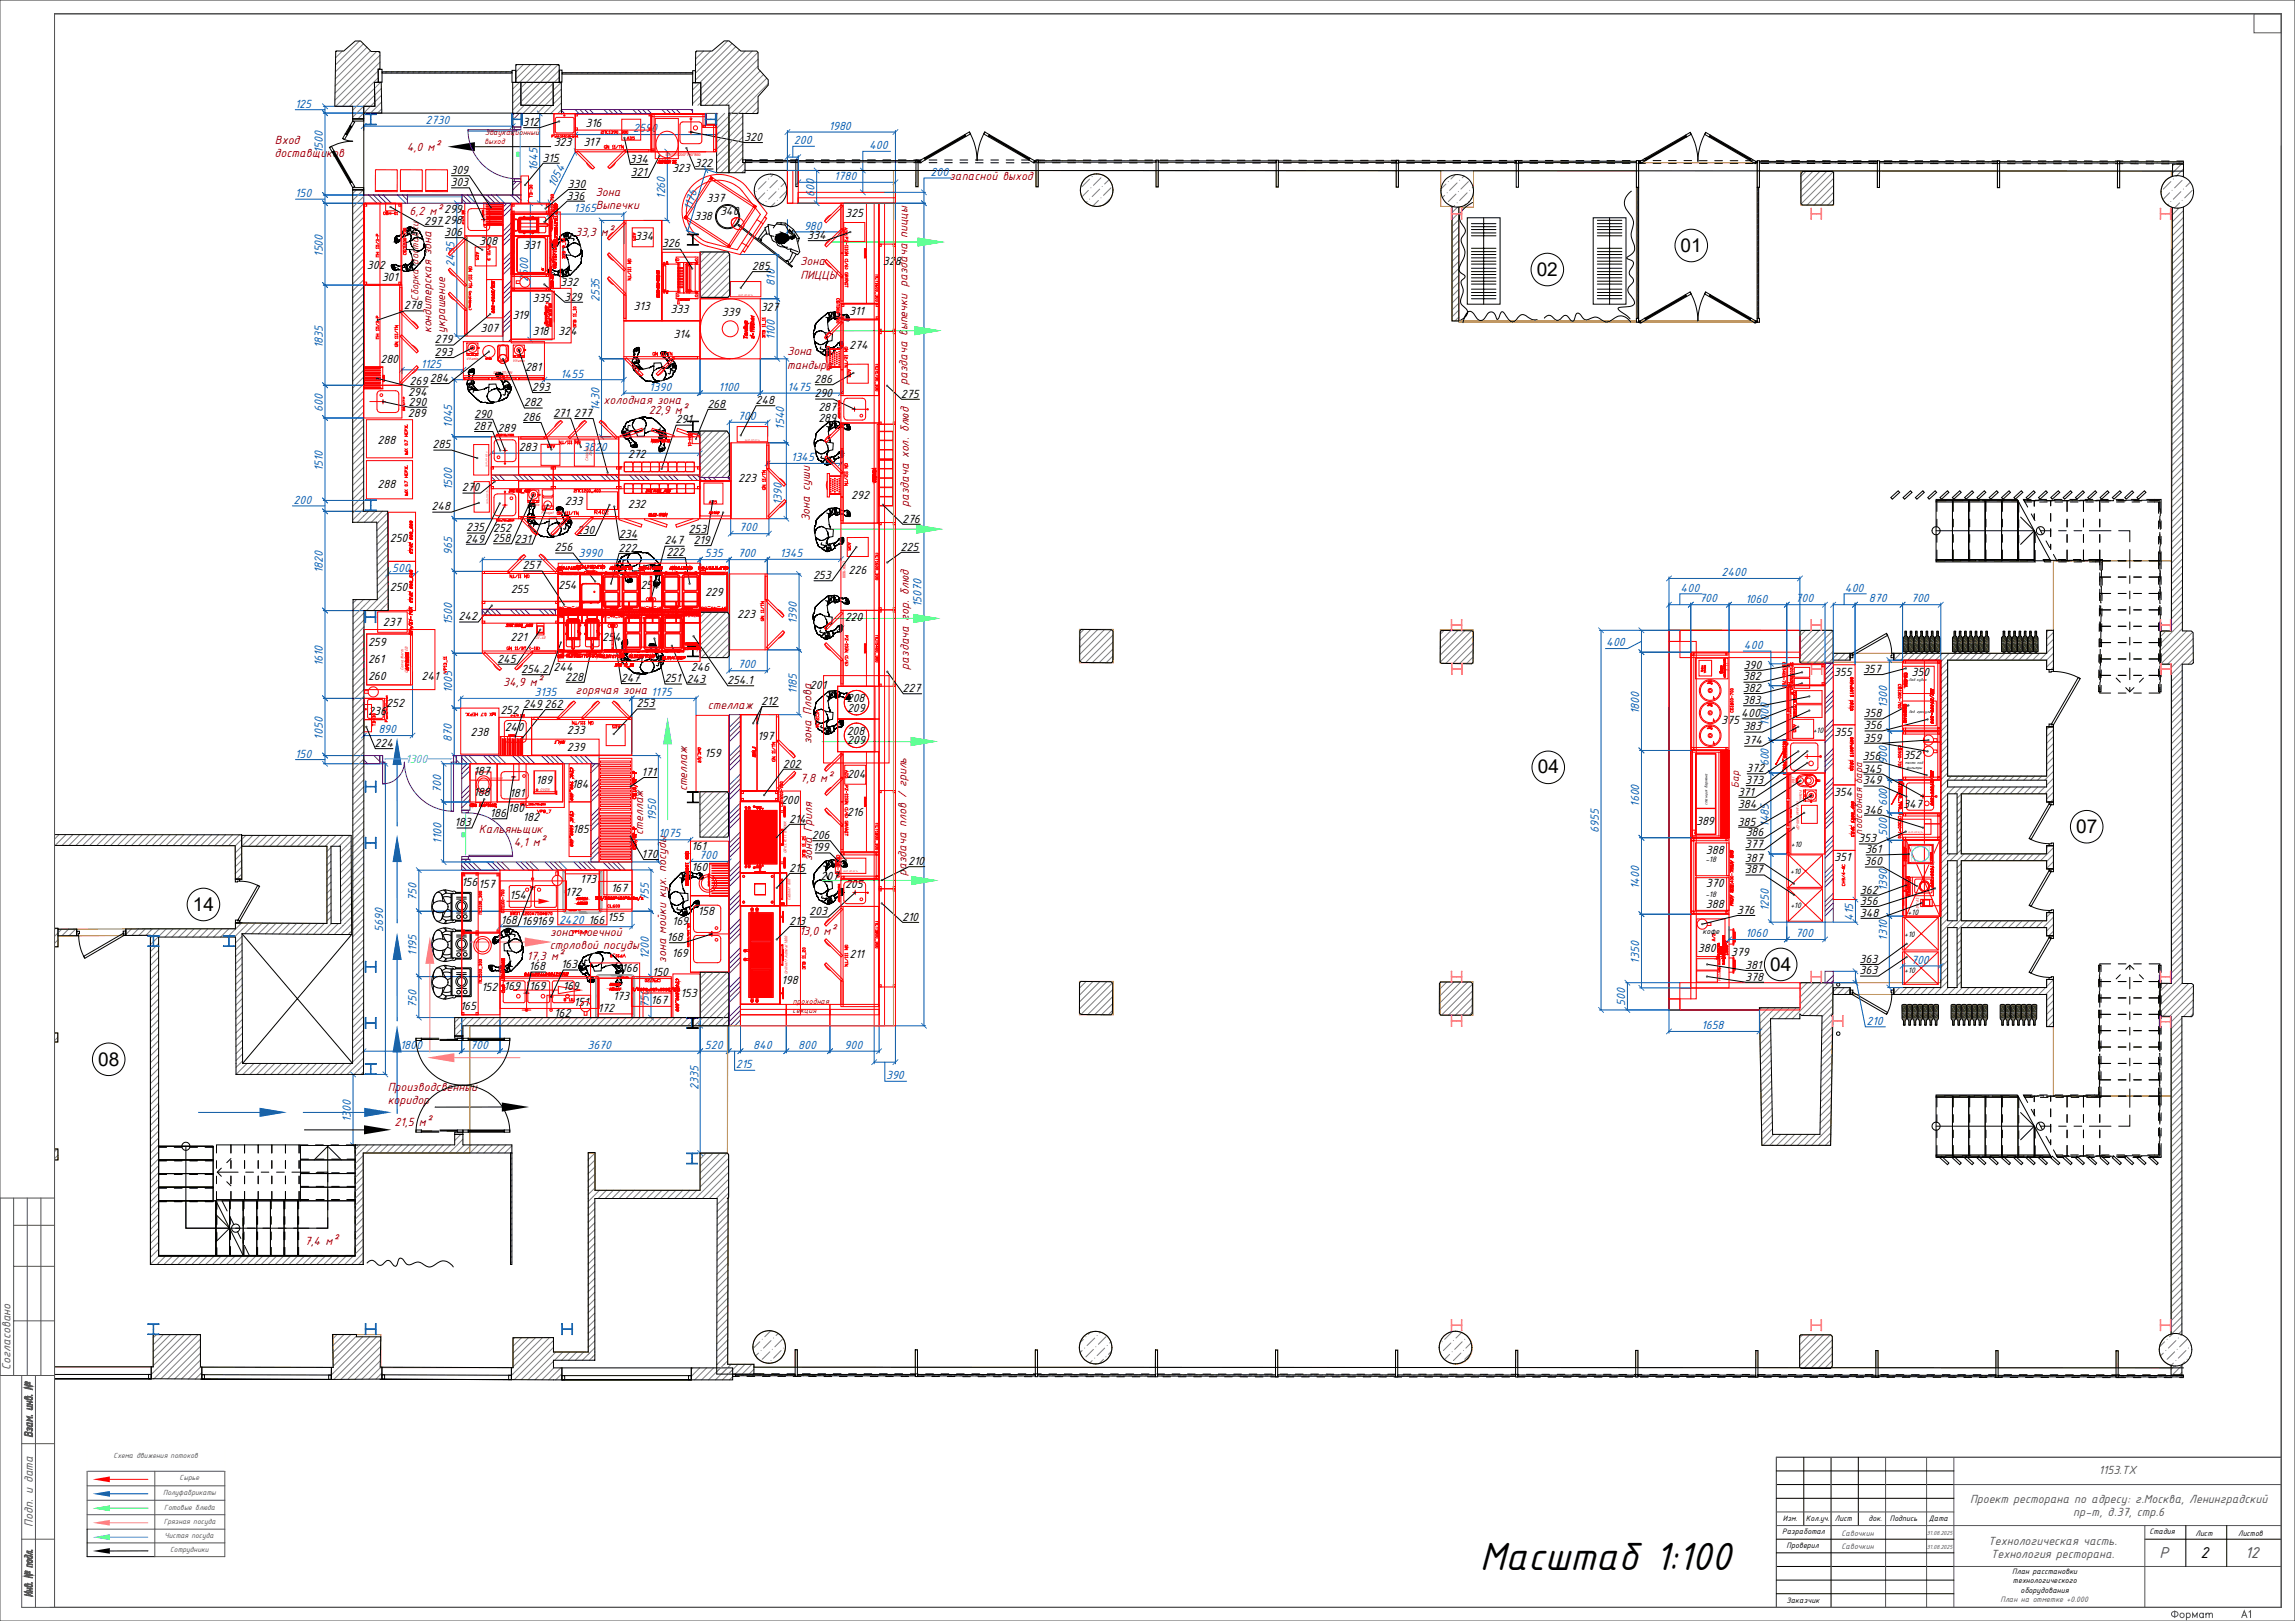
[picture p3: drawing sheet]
<svg xmlns="http://www.w3.org/2000/svg" width="841mm" height="594mm" viewBox="0 0 841 594" stroke-linecap="round" stroke-linejoin="round" font-family="sans-serif">
<defs><g id="words">
<text font-size="15.5" x="542.2" y="575.1">Масштаб 1:100</text>
<g font-size="7">
<text x="615.9" y="92.2">01</text>
<text x="563.1" y="101">02</text>
<text x="563.5" y="283.4">04</text>
<text x="760.8" y="305.2">07</text>
<text x="70.7" y="333.7">14</text>
<text x="648.7" y="355.6">04</text>
<text x="36" y="390.4">08</text>
</g>
<g font-size="6.2" fill="#545454">
<text x="791.3" y="570.9">Р</text>
<text x="822.7" y="570.9">12</text>
</g>
<text font-size="6.2" x="806.3" y="570.9">2</text>
<g font-size="4.7" fill="#005cb8">
<text x="108.1" y="39.4">125</text>
<text x="156" y="45.4">2730</text>
<text x="303.7" y="47.6">1980</text>
<text x="232.1" y="48.5">2590</text>
<text x="291" y="52.8">200</text>
<text x="118.3" y="56.2" transform="rotate(-90 118.3 56.2)">1500</text>
<text x="318.5" y="54.7">400</text>
<text x="197" y="62.8" transform="rotate(-90 197 62.8)">1645</text>
<text x="305.7" y="66">1780</text>
<text x="341" y="64.4">200</text>
<text x="203.3" y="68.8" transform="rotate(-63 203.3 68.8)">1054</text>
<text x="108.2" y="72.2">150</text>
<text x="210.3" y="77.6">1365Выпечки</text>
<text x="243.7" y="72.8" transform="rotate(-90 243.7 72.8)">1260</text>
<text x="253.4" y="77.2" transform="rotate(-73 253.4 77.2)">1176</text>
<text x="298.4" y="72.1" transform="rotate(-90 298.4 72.1)">600</text>
<text x="294.6" y="84.2">980</text>
<text x="118.3" y="94.1" transform="rotate(-90 118.3 94.1)">1500</text>
<text x="166.6" y="97.7" transform="rotate(-90 166.6 97.7)">2435</text>
<text x="193.5" y="103.3" transform="rotate(-90 193.5 103.3)">2500</text>
<text x="284" y="104.6" transform="rotate(-90 284 104.6)">810</text>
<text x="219.6" y="110.8" transform="rotate(-90 219.6 110.8)">2535</text>
<text x="284" y="124.8" transform="rotate(-90 284 124.8)">1100</text>
<text x="118.3" y="127.5" transform="rotate(-90 118.3 127.5)">1835</text>
<text x="154.2" y="134.7">1125</text>
<text x="205.4" y="138.3">1455</text>
<text x="237.9" y="143.3">1390</text>
<text x="263.3" y="143.3">1100</text>
<text x="288.6" y="143.2">1475</text>
<text x="118.3" y="150.8" transform="rotate(-90 118.3 150.8)">600</text>
<text x="219.6" y="150.5" transform="rotate(-90 219.6 150.5)">1430</text>
<text x="270.4" y="153.9">700</text>
<text x="165.7" y="156.7" transform="rotate(-90 165.7 156.7)">1045</text>
<text x="287.4" y="157.4" transform="rotate(-90 287.4 157.4)">1540</text>
<text x="213.6" y="165.3">3820</text>
<text x="118.3" y="172.6" transform="rotate(-90 118.3 172.6)">1510</text>
<text x="289.9" y="169">1345</text>
<text x="165.7" y="179.7" transform="rotate(-90 165.7 179.7)">1500</text>
<text x="107.6" y="184.6">200</text>
<text x="286.5" y="185" transform="rotate(-90 286.5 185)">1390</text>
<text x="270.9" y="194.7">700</text>
<text x="165.7" y="203.5" transform="rotate(-90 165.7 203.5)">965</text>
<text x="143.7" y="209.4">500</text>
<text x="212" y="204.3">3990</text>
<text x="258.3" y="204.3">535</text>
<text x="270.3" y="204.2">700</text>
<text x="285.7" y="204.1">1345</text>
<text x="118.3" y="210.1" transform="rotate(-90 118.3 210.1)">1820</text>
<text x="630.8" y="211.2">2400</text>
<text x="615.9" y="216.8">400</text>
<text x="622.7" y="220.8">700</text>
<text x="639.6" y="220.8">1060</text>
<text x="657.9" y="220.8">700</text>
<text x="676.1" y="216.8">400</text>
<text x="684.9" y="220.8">870</text>
<text x="700.3" y="220.8">700</text>
<text x="337.7" y="222.3" transform="rotate(-90 337.7 222.3)">15070</text>
<text x="165.7" y="228.9" transform="rotate(-90 165.7 228.9)">1500</text>
<text x="292" y="228.8" transform="rotate(-90 292 228.8)">1390</text>
<text x="588.6" y="236.9">400</text>
<text x="639.1" y="237.8">400</text>
<text x="118.3" y="244.1" transform="rotate(-90 118.3 244.1)">1610</text>
<text x="270.3" y="244.9">700</text>
<text x="165.7" y="254" transform="rotate(-90 165.7 254)">1005</text>
<text x="195.8" y="255.1">3135</text>
<text x="292" y="254.3" transform="rotate(-90 292 254.3)">1185</text>
<text x="600.7" y="261.6" transform="rotate(-90 600.7 261.6)">1800</text>
<text x="691.5" y="259.5" transform="rotate(-90 691.5 259.5)">1300</text>
<text x="138.6" y="268.7">890</text>
<text x="648.1" y="265.9" transform="rotate(-90 648.1 265.9)">1000</text>
<text x="118.3" y="271" transform="rotate(-90 118.3 271)">1050</text>
<text x="165.6" y="271.8" transform="rotate(-90 165.6 271.8)">870</text>
<text x="108.2" y="277.6">150</text>
<text x="648.1" y="280.8" transform="rotate(-90 648.1 280.8)">600</text>
<text x="691.5" y="279.8" transform="rotate(-90 691.5 279.8)">900</text>
<text x="161.7" y="290.7" transform="rotate(-90 161.7 290.7)">700</text>
<text x="600.7" y="295.6" transform="rotate(-90 600.7 295.6)">1600</text>
<text x="691.5" y="295.5" transform="rotate(-90 691.5 295.5)">600</text>
<text x="240.5" y="300.9" transform="rotate(-90 240.5 300.9)">1950</text>
<text x="585.9" y="305.3" transform="rotate(-90 585.9 305.3)">6955</text>
<text x="648.1" y="302.9" transform="rotate(-90 648.1 302.9)">1485</text>
<text x="161.8" y="309.2" transform="rotate(-90 161.8 309.2)">1100</text>
<text x="241.3" y="306.9">1075</text>
<text x="691.5" y="306.5" transform="rotate(-90 691.5 306.5)">500</text>
<text x="256.2" y="314.8">700</text>
<text x="600.7" y="325.7" transform="rotate(-90 600.7 325.7)">1400</text>
<text x="691.5" y="326.4" transform="rotate(-90 691.5 326.4)">1390</text>
<text x="152.6" y="330.2" transform="rotate(-90 152.6 330.2)">750</text>
<text x="237.7" y="330.2" transform="rotate(-90 237.7 330.2)">755</text>
<text x="648.1" y="333.8" transform="rotate(-90 648.1 333.8)">1250</text>
<text x="140.4" y="341.4" transform="rotate(-90 140.4 341.4)">5690</text>
<text x="204.9" y="338.8">2420</text>
<text x="679.1" y="337.6" transform="rotate(-90 679.1 337.6)">415</text>
<text x="639.6" y="343.5">1060</text>
<text x="657.9" y="343.4">700</text>
<text x="691.5" y="344.7" transform="rotate(-90 691.5 344.7)">1310</text>
<text x="152.7" y="350.2" transform="rotate(-90 152.7 350.2)">1195</text>
<text x="237.7" y="351.5" transform="rotate(-90 237.7 351.5)">1200</text>
<text x="600.7" y="353.1" transform="rotate(-90 600.7 353.1)">1350</text>
<text x="700.3" y="353.1">700</text>
<text x="152.6" y="369.2" transform="rotate(-90 152.6 369.2)">750</text>
<text x="237.7" y="369.2" transform="rotate(-90 237.7 369.2)">750</text>
<text x="595.5" y="368.6" transform="rotate(-90 595.5 368.6)">500</text>
<text x="623.5" y="377.1">1658</text>
<text x="684" y="375.5">210</text>
<text x="146.6" y="384.4">1800</text>
<text x="172.3" y="384.3">700</text>
<text x="215.3" y="384.3">3670</text>
<text x="258.3" y="384.4">520</text>
<text x="276" y="384.4">840</text>
<text x="292.5" y="384.4">800</text>
<text x="309.5" y="384.4">900</text>
<text x="269.6" y="391.4">215</text>
<text x="324.7" y="395.4">390</text>
<text x="255.9" y="399.4" transform="rotate(-90 255.9 399.4)">2335</text>
<text x="128.6" y="411.3" transform="rotate(-90 128.6 411.3)">1300</text>
</g>
<g font-size="4.7">
<text x="191.5" y="46.2">312</text>
<text x="214.5" y="46.5">316</text>
<text x="202.9" y="53.5">323</text>
<text x="213.8" y="53.5">317</text>
<text x="272.7" y="51.6">320</text>
<text x="198.8" y="59.2">315</text>
<text x="230.7" y="59.6">334</text>
<text x="165.1" y="63.8">309</text>
<text x="231.1" y="64.4">321</text>
<text x="246.3" y="63.2">323</text>
<text x="254.5" y="61.3">322</text>
<text x="165.1" y="68.2">303</text>
<text x="208" y="68.8">330</text>
<text x="207.6" y="73.1">336</text>
<text x="258.9" y="74.1">337</text>
<text x="155.4" y="82.3">297298</text>
<text x="254.3" y="80.6">338</text>
<text x="263.9" y="78.8">340</text>
<text x="309.7" y="79.3">325</text>
<text x="162.8" y="86.5">306</text>
<text x="175.6" y="89.6">308</text>
<text x="232.6" y="88.1">334</text>
<text x="295.8" y="87.6">334</text>
<text x="191.8" y="91.3">331</text>
<text x="242.6" y="90.7">326</text>
<text x="134.5" y="98.5">302</text>
<text x="275.5" y="98.9">285</text>
<text x="323.5" y="97.2">328</text>
<text x="139.9" y="103">301</text>
<text x="205.3" y="104.9">332</text>
<text x="148" y="113.3">278</text>
<text x="195.1" y="110.5">335</text>
<text x="206.7" y="110.2">329</text>
<text x="232.2" y="113.5">313</text>
<text x="187.7" y="116.9">319</text>
<text x="245.7" y="114.6">333</text>
<text x="264.5" y="115.8">339</text>
<text x="278.8" y="114.1">327</text>
<text x="311.2" y="115.5">311</text>
<text x="159.3" y="125.9">279</text>
<text x="176.1" y="121.8">307</text>
<text x="195.1" y="122.9">318</text>
<text x="204.6" y="122.7">324</text>
<text x="246.8" y="123.7">314</text>
<text x="159.3" y="130.4">293</text>
<text x="311.2" y="128">274</text>
<text x="139.4" y="133.1">280</text>
<text x="192.4" y="136.1">281</text>
<text x="150.1" y="141.1">269</text>
<text x="157.6" y="140">284</text>
<text x="194.9" y="143.3">293</text>
<text x="298.4" y="140.4">286</text>
<text x="149.6" y="145.2">294</text>
<text x="149.7" y="148.6">290</text>
<text x="191.9" y="148.9">282</text>
<text x="259.2" y="149.4">268</text>
<text x="276.8" y="148.1">248</text>
<text x="298.4" y="145.6">290</text>
<text x="330.1" y="145.7">275</text>
<text x="149.4" y="152.8">289</text>
<text x="173.7" y="153">290</text>
<text x="191.5" y="154.2">286</text>
<text x="202.6" y="152.7">271</text>
<text x="210.3" y="152.8">277</text>
<text x="247.5" y="155.2">291</text>
<text x="299.9" y="150.7">287</text>
<text x="299.9" y="154.6">289</text>
<text x="173.5" y="157.5">287</text>
<text x="182.3" y="158.3">289</text>
<text x="138.4" y="162.8">288</text>
<text x="158.5" y="164.3">285</text>
<text x="190.1" y="165.1">283</text>
<text x="230" y="167.9">272</text>
<text x="138.4" y="178.8">288</text>
<text x="270.5" y="176.7">223</text>
<text x="169.2" y="180.1">270</text>
<text x="206.9" y="185.2">233</text>
<text x="311.9" y="182.9">292</text>
<text x="158.2" y="187">248</text>
<text x="230" y="186.3">232</text>
<text x="330.6" y="191.5">276</text>
<text x="170.8" y="194.7">235</text>
<text x="180.8" y="194.9">252</text>
<text x="211.3" y="195.6">230</text>
<text x="226.8" y="197.1">234</text>
<text x="252.3" y="195.2">253</text>
<text x="142.8" y="198.6">250</text>
<text x="170.5" y="198.8">249</text>
<text x="180.5" y="198.7">258</text>
<text x="188.6" y="198.8">231</text>
<text x="203.2" y="202.1">256</text>
<text x="226.7" y="202.1">222</text>
<text x="243.5" y="199.5">247</text>
<text x="244.2" y="203.8">222</text>
<text x="254.2" y="199.3">219</text>
<text x="330" y="201.8">225</text>
<text x="191.5" y="208.6">257</text>
<text x="204.5" y="215.7">254</text>
<text x="234.7" y="215.9">254</text>
<text x="297.9" y="212.2">253</text>
<text x="311" y="210.4">226</text>
<text x="142.8" y="216.6">250</text>
<text x="187.2" y="217.2">255</text>
<text x="258.4" y="218.5">229</text>
<text x="168" y="227.3">242</text>
<text x="270.1" y="226.5">223</text>
<text x="309.5" y="227.5">220</text>
<text x="140.3" y="229.3">237</text>
<text x="134.9" y="236.8">259</text>
<text x="187.1" y="234.7">221</text>
<text x="220.7" y="234.9">254</text>
<text x="134.9" y="243.1">261</text>
<text x="182.2" y="242.8">245</text>
<text x="202.9" y="245.8">244</text>
<text x="253.2" y="245.8">246</text>
<text x="638.9" y="245">390</text>
<text x="134.9" y="249.3">260</text>
<text x="154.5" y="249">241</text>
<text x="191" y="246.6">254.2</text>
<text x="207.1" y="249.4">228</text>
<text x="227.5" y="249.9">247</text>
<text x="243.5" y="250.1">251</text>
<text x="251.5" y="250.1">243</text>
<text x="266.4" y="250.7">254.1</text>
<text x="638.7" y="249.3">382</text>
<text x="672" y="247.6">355</text>
<text x="682.7" y="246.6">357</text>
<text x="700.4" y="247.6">350</text>
<text x="296.8" y="252.4">201</text>
<text x="310.3" y="257.3">208</text>
<text x="330.8" y="253.6">227</text>
<text x="638.7" y="253.5">382</text>
<text x="134.9" y="262.1">236</text>
<text x="141.5" y="259.1">252</text>
<text x="183.3" y="261.5">252</text>
<text x="191.7" y="259.4">249262</text>
<text x="233.3" y="259.2">253</text>
<text x="279" y="258.3">212</text>
<text x="310.4" y="260.8">209</text>
<text x="638.1" y="262.8">400</text>
<text x="638.6" y="258">383</text>
<text x="682.9" y="262.8">358</text>
<text x="172.5" y="269.7">238</text>
<text x="185" y="267.7">240</text>
<text x="207.8" y="269">233</text>
<text x="310.3" y="269.2">208</text>
<text x="630.7" y="265.5">375</text>
<text x="638.9" y="267.7">383</text>
<text x="672.2" y="269.6">355</text>
<text x="683" y="267.2">356</text>
<text x="137.3" y="273.7">224</text>
<text x="207.7" y="275.3">239</text>
<text x="277.5" y="271.1">197</text>
<text x="310.5" y="272.8">209</text>
<text x="638.9" y="272.8">374</text>
<text x="682.9" y="271.7">359</text>
<text x="258.2" y="277.5">159</text>
<text x="286.9" y="281.3">202</text>
<text x="682.5" y="278.6">356</text>
<text x="697.4" y="278.2">352</text>
<text x="173.5" y="284">187</text>
<text x="196.4" y="287.1">189</text>
<text x="235.1" y="284.3">171</text>
<text x="310.4" y="285.2">204</text>
<text x="639.5" y="287.3">373</text>
<text x="639.9" y="282.9">372</text>
<text x="682.7" y="283.1">345</text>
<text x="682.7" y="287.4">349</text>
<text x="173.5" y="291.5">188</text>
<text x="186.7" y="292">181</text>
<text x="209.5" y="288.8">184</text>
<text x="636.8" y="291.5">371</text>
<text x="672" y="291.8">354</text>
<text x="179.5" y="299.4">186</text>
<text x="186.1" y="297.6">180</text>
<text x="286.2" y="294.4">200</text>
<text x="310.3" y="299.1">216</text>
<text x="636.8" y="296.2">384</text>
<text x="682.8" y="298.1">346</text>
<text x="697.4" y="296">347</text>
<text x="166.6" y="302.8">183</text>
<text x="191.6" y="300.9">182</text>
<text x="209.8" y="305.1">185</text>
<text x="289.2" y="301.5">214</text>
<text x="621.5" y="302.1">389</text>
<text x="636.7" y="302.5">385</text>
<text x="253.4" y="311.4">161</text>
<text x="297.5" y="307.5">206</text>
<text x="297.8" y="311.9">199</text>
<text x="639.4" y="310.8">377</text>
<text x="639.7" y="306.5">386</text>
<text x="680.9" y="308.7">353</text>
<text x="235.1" y="314.3">170</text>
<text x="332.8" y="317">210</text>
<text x="625.1" y="312.9">388</text>
<text x="639.4" y="315.9">387</text>
<text x="672.2" y="315.5">351</text>
<text x="683.1" y="317.1">360</text>
<text x="683.4" y="312.6">361</text>
<text x="212.6" y="323.7">173</text>
<text x="253.4" y="319.2">160</text>
<text x="289.2" y="319.4">215</text>
<text x="300.7" y="322.3">207</text>
<text x="639.4" y="320">387</text>
<text x="169.1" y="324.7">156</text>
<text x="175.4" y="325.5">157</text>
<text x="186.7" y="329.4">154</text>
<text x="207.1" y="328.2">172</text>
<text x="223.9" y="326.9">167</text>
<text x="309.7" y="325.3">205</text>
<text x="625.1" y="325.1">370</text>
<text x="681.5" y="327.4">362</text>
<text x="255.7" y="335.4">158</text>
<text x="296.5" y="335.4">203</text>
<text x="625.1" y="332.8">388</text>
<text x="636.4" y="334.9">376</text>
<text x="681.6" y="335.9">348</text>
<text x="681.6" y="331.6">356</text>
<text x="183.5" y="338.7">168</text>
<text x="191.1" y="338.9">169169</text>
<text x="215.6" y="338.5">166</text>
<text x="222.6" y="337.5">155</text>
<text x="246.3" y="339.1">169</text>
<text x="289.2" y="338.9">213</text>
<text x="330.6" y="337.4">210</text>
<text x="244.3" y="344.8">168</text>
<text x="246.2" y="350.6">169</text>
<text x="311.3" y="351.2">211</text>
<text x="622.2" y="349">380</text>
<text x="634.3" y="350.3">379</text>
<text x="681.4" y="352.8">363</text>
<text x="193.8" y="355.6">168</text>
<text x="205.6" y="354.8">163</text>
<text x="227.8" y="356.3">166</text>
<text x="239" y="357.5">150</text>
<text x="639.5" y="355">381</text>
<text x="639.5" y="359.3">378</text>
<text x="681.4" y="357.1">363</text>
<text x="176.4" y="363.1">152</text>
<text x="184.7" y="362.8">169</text>
<text x="193.9" y="362.8">169</text>
<text x="206.2" y="362.7">169</text>
<text x="249.4" y="365.3">153</text>
<text x="286.4" y="360.6">198</text>
<text x="168.6" y="369.9">165</text>
<text x="210.3" y="368.8">151</text>
<text x="219.1" y="370.9">172</text>
<text x="224.7" y="366.4">173</text>
<text x="238.5" y="367.8">167</text>
<text x="203.1" y="372.5">162</text>
</g>
<g font-size="4.7" fill="#950000">
<text x="100.8" y="52.7">Вход</text>
<text x="100.6" y="57.7">доставщиков</text>
<text x="149.1" y="55.3">4,0 м²</text>
<text x="347.9" y="66">запасной выход</text>
<text x="218.2" y="71.7">Зона</text>
<text x="150.1" y="78.7">6,2 м²299</text>
<text x="210.7" y="86.6">33,3 м²</text>
<text x="293.2" y="97.2">Зона</text>
<text x="293.3" y="102.2">ПИЦЦЫ</text>
<text x="158.1" y="122.2" transform="rotate(-90 158.1 122.2)">кондитерская зона</text>
<text x="163.1" y="122" transform="rotate(-90 163.1 122)">украшение</text>
<text x="288.4" y="130.2">Зона</text>
<text x="288.5" y="135.2">тандыра</text>
<text x="332.6" y="141.1" transform="rotate(-90 332.6 141.1)">раздача выпечки раздача пиццы</text>
<text x="221.2" y="147.9">холодная зона</text>
<text x="237.8" y="151.8">22,9 м²</text>
<text x="333.1" y="185.8" transform="rotate(-90 333.1 185.8)">раздача хол. блюд</text>
<text x="296.8" y="190.9" transform="rotate(-90 296.8 190.9)">Зона суши</text>
<text x="333" y="245.4" transform="rotate(-90 333 245.4)">раздача гор. блюд</text>
<text x="184.4" y="251.4">34,9 м²</text>
<text x="210.9" y="254.1">горячая зона 1175</text>
<text x="259.3" y="259.8">стеллаж</text>
<text x="297.4" y="272.7" transform="rotate(-90 297.4 272.7)">зона Плова</text>
<text x="293.2" y="286.4">7,8 м²</text>
<text x="251.8" y="290" transform="rotate(-90 251.8 290)">стеллаж</text>
<text x="175.5" y="305.4">Кальяньщик</text>
<text x="235.6" y="305.9" transform="rotate(-90 235.6 305.9)">стеллаж</text>
<text x="188.3" y="309.9">4,1 м²</text>
<text x="297.6" y="315.6" transform="rotate(-90 297.6 315.6)">зона Гриля</text>
<text x="332.2" y="320.9" transform="rotate(-90 332.2 320.9)">раздача плов / гриль</text>
<text x="201.5" y="347.8">столовой посуды</text>
<text x="201.5" y="342.8">зона моечной</text>
<text x="292.9" y="342.5">13,0 м²</text>
<text x="193" y="351.8">17,3 м²</text>
<text x="244.1" y="352.8" transform="rotate(-90 244.1 352.8)">зона мойки кух. посуды</text>
<text x="142.1" y="399.6">Производсвенный</text>
<text x="142.1" y="404.6">коридор</text>
<text x="144.6" y="412.6">21,5 м²</text>
<text x="111.7" y="456.1">7,4 м²</text>
</g>
<text font-size="4.7" fill="#0ff" x="148.6" y="279.6">1300</text>
<g font-size="4.7" fill="#545454">
<text x="3.9" y="502" transform="rotate(-90 3.9 502)">Согласовано</text>
<text x="769.2" y="540.2">1153.ТХ</text>
<text x="721.9" y="550.6">Проект ресторана по адресу: г.Москва, Ленинградский</text>
<text x="759.8" y="555.6">пр-т, д.37, стр.6</text>
<text x="12" y="559.4" transform="rotate(-90 12 559.4)">Подп. и дата</text>
<text x="728.6" y="566">Технологическая часть.</text>
<text x="729.5" y="571">Технология ресторана.</text>
</g>
<g font-size="4" fill="#950000">
<text x="153.4" y="110.2" transform="rotate(-90 153.4 110.2)">Сборка доставки</text>
<text x="637.2" y="288.6" transform="rotate(-90 637.2 288.6)">Бар</text>
<text x="682.4" y="305.8" transform="rotate(-90 682.4 305.8)">подсобная бара</text>
</g>
<g font-size="3.1" fill="#950000">
<text x="177.5" y="52.9">выход</text>
<text x="177.6" y="49.6">Эваукационный</text>
<text x="290.4" y="371.1">секция</text>
<text x="290.5" y="367.8">проходная</text>
</g>
<g font-size="3.1">
<text x="664.3" y="268.7">+10</text>
<text x="656.3" y="310.4">+10</text>
<text x="624.9" y="315.9">-18</text>
<text x="656" y="320.4">+10</text>
<text x="624.9" y="328.6">-18</text>
<text x="656.1" y="332.7">+10</text>
<text x="699.1" y="335.2">+10</text>
<text x="623.9" y="342.3">кофе</text>
<text x="697.8" y="343.2">+10</text>
<text x="697.8" y="356.4">+10</text>
<text x="653.3" y="557.4">Изм.</text>
<text x="661.8" y="557.4">Кол.уч.</text>
<text x="672.4" y="557.4">Лист</text>
<text x="684.7" y="557.4">док.</text>
<text x="692.5" y="557.4">Подпись</text>
<text x="706.8" y="557.4">Дата</text>
<text x="653.1" y="562.2">Разработал</text>
<text x="787.7" y="562.1">Стадия</text>
<text x="804.5" y="562.8">Лист</text>
<text x="820.1" y="562.8">Листов</text>
<text x="654.7" y="567.2">Проверил</text>
<text x="737.4" y="576.9">План расстановки</text>
<text x="737.6" y="580.2">технологического</text>
<text x="654.7" y="587.2">Заказчик</text>
<text x="740.5" y="583.6">оборудования</text>
</g>
<g font-size="3.1" fill="#545454">
<text x="674.8" y="562.8">Савочкин</text>
<text x="674.8" y="567.8">Савочкин</text>
<text x="733" y="587.2">План на отметке +0.000</text>
</g>
<g font-size="2.9" fill="#545454">
<text x="41.6" y="534.4">Схема движения потоков</text>
<text x="65.7" y="542.4">Cырье</text>
<text x="59.8" y="547.8">Полуфабрикаты</text>
<text x="60.2" y="553.3">Готовые блюда</text>
<text x="60" y="558.3">Грязная посуда</text>
<text x="60.3" y="563.5">Чистая посуда</text>
<text x="62.4" y="568.5">Сотрудники</text>
</g>
<g font-size="2.3" fill="#545454">
<text x="706.1" y="562.5">31.08.2025</text>
<text x="706.1" y="567.5">31.08.2025</text>
</g>
<g font-size="1.6" fill="#f00">
<text x="170.8" y="131.7">Vitamix</text>
<text x="180.7" y="136.9">GNE 111/TN</text>
<text x="187.7" y="132.5">Vitamix</text>
<text x="216.8" y="167.2" transform="rotate(-90 216.8 167.2)">250</text>
<text x="215.5" y="169" transform="rotate(-90 215.5 169)">Слайсер</text>
<text x="193.1" y="185.6">Vitamix</text>
<text x="198.3" y="188.5">Pacojet</text>
<text x="195.9" y="234.3">SV-40</text>
<text x="147.8" y="245.4" transform="rotate(-90 147.8 245.4)">Convotherm</text>
<text x="149.5" y="246.5" transform="rotate(-90 149.5 246.5)">GN 1/1 10.10 EB</text>
<text x="656.6" y="284.4" transform="rotate(90 656.6 284.4)">J100</text>
<text x="198" y="289.8">OVEN</text>
<text x="658.3" y="293.4" transform="rotate(90 658.3 293.4)">Hurakan HKN-GP</text>
<text x="659.4" y="289.1" transform="rotate(90 659.4 289.1)">Vitamix</text>
<text x="288.2" y="312.5" transform="rotate(-90 288.2 312.5)">GRILLVETT BRONX</text>
<text x="289.6" y="329.6" transform="rotate(-90 289.6 329.6)">Cabinet 600</text>
<text x="702.2" y="328.8" transform="rotate(90 702.2 328.8)">SV-40</text>
<text x="288.6" y="356.9" transform="rotate(-90 288.6 356.9)">Grillvett Admiral 1800</text>
</g>
<g font-size="1.6">
<text x="699.5" y="249.5">Лед кубик</text>
<text x="699.4" y="261.3">Лед гранулы</text>
<text x="698.1" y="280">место под</text>
<text x="698.7" y="281.6">фильтры</text>
<text x="625.7" y="295" transform="rotate(-90 625.7 295)">станция бармена</text>
</g>
<g font-size="1.4" fill="#f00">
<text x="244.1" y="57">ВМ1П1200*700*850</text>
<text x="308.9" y="205.7" transform="rotate(90 308.9 205.7)">CT/K1600</text>
<text x="630.6" y="359.5" transform="rotate(-90 630.6 359.5)">F60M</text>
</g>
<g font-size=".9" fill="#f00">
<text x="270.5" y="108.3">SLIM JIM 87,1л</text>
<text x="273" y="161.5">SLIM JIM 87,1л</text>
<text x="178.7" y="171.2" transform="rotate(-90 178.7 171.2)">SLIM JIM 87,1л</text>
<text x="178.9" y="184.8" transform="rotate(-90 178.9 184.8)">SLIM JIM 87,1л</text>
<text x="178.4" y="285.6">ПН/В 900x300P</text>
<text x="179.5" y="291.2" transform="rotate(-90 179.5 291.2)">SLIM JIM 87,1л</text>
<text x="699.3" y="305.3">SLIM JIM 87,1л</text>
<text x="308.9" y="319.6">SLIM JIM 87,1л</text>
</g>
</g></defs>
<path d="M395.6 359.6h12.4v12.3h-12.4z" fill="none" stroke="#bd8b17" stroke-width=".37"/>
<path d="M398 359.7l-2.4 2.3M400.5 359.7l-4.9 4.9M403 359.7l-7.4 7.5M405.6 359.7l-10 10M407.6 370.4l-1.5 1.5M407.6 360.2l-11.4 11.5M407.7 367.8l-4.1 4M407.7 365.3l-6.6 6.5M407.7 362.7l-9.1 9.1" fill="none" stroke="#808080" stroke-width=".37"/>
<path d="M396.1 359.6l11 .1 .7 .6-.2 11-.5 .6-10.9-.2-.6-.5v-11z" fill="none" stroke="#000" stroke-width=".37"/>
<g fill="none" stroke="#5c00b8" stroke-width=".37">
<path d="M267.3 261.9h4v114h-4zM271.3 278.3l-4 4.1M271.3 267.8l-4 3.9M271.3 276.6l-4 4M271.3 266l-4 4M271.3 274.8l-4 4M271.3 264.2l-4 4M271.3 273l-4 4.1M271.3 262.5l-4 3.9M271.3 299.6l-4 4M271.3 289l-4 3.9M271.3 297.8l-4 4"/>
<path d="M271.3 287.2l-4 4M271.3 296l-4 4M271.3 285.4l-4 4M271.3 294.3l-4 4M271.3 283.7l-4 4M271.3 310.2l-4 4M271.3 319l-4 4M271.3 308.4l-4 4M271.3 317.2l-4 4M271.3 306.6l-4 4M271.3 315.5l-4 4M271.3 304.9l-4 4"/>
<path d="M271.3 331.4l-4 4M271.3 320.8l-4 4M271.3 329.6l-4 4M271.3 338.5l-4 4M271.3 327.9l-4 4M271.3 336.7l-4 4M271.3 326.1l-4 4M271.3 352.6l-4 4M271.3 342l-4 4M271.3 350.8l-4 4M271.3 340.2l-4 4M271.3 359.7l-4 4"/>
<path d="M271.3 349.1l-4 4M271.3 357.9l-4 4M271.3 347.3l-4 4M271.3 373.8l-2.1 2.1M271.3 363.2l-4 4M271.3 372l-3.8 3.9M271.3 361.4l-4 4M271.3 370.3l-4 4M271.3 368.5l-4 4"/>
</g>
<path d="M183.2 372.9v12.9M256.6 372.9v12.9M183.2 385.2h73.4" fill="none" stroke="#005cb8" stroke-width=".37"/>
<g fill="#005cb8">
<path d="M184.1 384.1l.2 .2-2 2z"/>
<path d="M184.1 384.1l-1.8 2.2-.2-.2z"/>
<path d="M257.5 384.1l-1.8 2.2-.2-.2z"/>
<path d="M257.5 384.1l.2 .2-2 2z"/>
</g>
<path d="M256.6 372.9v12.9M267 371.4v14.4M256.6 385.2h10.4" fill="none" stroke="#005cb8" stroke-width=".37"/>
<g fill="#005cb8">
<path d="M257.5 384.1l.2 .2-2 2z"/>
<path d="M257.5 384.1l-1.8 2.2-.2-.2z"/>
<path d="M267.9 384.1l-1.8 2.2-.2-.2z"/>
<path d="M267.9 384.1l.2 .2-2 2z"/>
</g>
<path d="M267 371.4v14.4M271.4 375.9v9.9M267 385.2h4.4M269.2 385.2v7h7.4" fill="none" stroke="#005cb8" stroke-width=".37"/>
<g fill="#005cb8">
<path d="M267.9 384.1l.2 .2-2 2z"/>
<path d="M267.9 384.1l-1.8 2.2-.2-.2z"/>
<path d="M270.2 386.1l2-2-1.8 2.2z"/>
<path d="M272.2 384.1l.3 .2-2.1 2z"/>
</g>
<path d="M271.4 375.9v9.9M288.1 375.9v9.9M271.4 385.2h16.7" fill="none" stroke="#005cb8" stroke-width=".37"/>
<g fill="#005cb8">
<path d="M272.2 384.1l.3 .2-2.1 2z"/>
<path d="M270.2 386.1l2-2-1.8 2.2z"/>
<path d="M287 386.1l2.1-2-1.9 2.2z"/>
<path d="M289.1 384.1l.2 .2-2.1 2z"/>
</g>
<path d="M288.1 375.9v9.9M304.1 375.9v9.9M288.1 385.2h16" fill="none" stroke="#005cb8" stroke-width=".37"/>
<g fill="#005cb8">
<path d="M289.1 384.1l.2 .2-2.1 2z"/>
<path d="M287 386.1l2.1-2-1.9 2.2z"/>
<path d="M303 386.1l2.1-2-1.9 2.2z"/>
<path d="M305.1 384.1l.2 .2-2.1 2z"/>
</g>
<path d="M304.1 375.9v9.9M322.2 375.9v9.9M304.1 385.2h18.1" fill="none" stroke="#005cb8" stroke-width=".37"/>
<g fill="#005cb8">
<path d="M305.1 384.1l.2 .2-2.1 2z"/>
<path d="M303 386.1l2.1-2-1.9 2.2z"/>
<path d="M321 386.1l2-2-1.8 2.2z"/>
<path d="M323 384.1l.3 .2-2.1 2z"/>
</g>
<path d="M320.3 375.9v13.9M328.1 375.9v13.9M320.3 389.2h7.8M324.2 389.2v7h8" fill="none" stroke="#005cb8" stroke-width=".37"/>
<g fill="#005cb8">
<path d="M321.2 388.1l.2 .2-2 2z"/>
<path d="M321.2 388.1l-1.8 2.2-.2-.2z"/>
<path d="M329 388.1l-1.8 2.2-.2-.2z"/>
<path d="M329 388.1l.2 .2-2 2z"/>
</g>
<path d="M152.9 357.8h30.3M153.5 357.8v15.1M152.9 372.9h23.4" fill="none" stroke="#005cb8" stroke-width=".37"/>
<g fill="#005cb8">
<path d="M152.4 372l.2-.2 2 2z"/>
<path d="M152.4 372l2.2 1.8-.3 .2z"/>
<path d="M152.4 356.9l2.2 1.8-.3 .2z"/>
<path d="M152.4 356.9l.2-.2 2 2z"/>
</g>
<path d="M152.9 333.9h30.3M153.5 333.9v23.9M152.9 357.8h30.3" fill="none" stroke="#005cb8" stroke-width=".37"/>
<g fill="#005cb8">
<path d="M152.4 356.9l.2-.2 2 2z"/>
<path d="M152.4 356.9l2.2 1.8-.3 .2z"/>
<path d="M152.4 333l2.2 1.8-.3 .2z"/>
<path d="M152.4 333l.2-.2 2 2z"/>
</g>
<path d="M152.9 318.9h29.4M153.5 318.9v15M152.9 333.9h30.3" fill="none" stroke="#005cb8" stroke-width=".37"/>
<g fill="#005cb8">
<path d="M152.4 333l.2-.2 2 2z"/>
<path d="M152.4 333l2.2 1.8-.3 .2z"/>
<path d="M152.4 318l2.2 1.7-.3 .3z"/>
<path d="M152.4 318l.2-.2 2 1.9z"/>
</g>
<path d="M328.1 74.5h11.1M338.6 74.5v301.4M328.1 375.9h11.1" fill="none" stroke="#005cb8" stroke-width=".37"/>
<g fill="#005cb8">
<path d="M337.5 73.6l2.2 1.8-.2 .2z"/>
<path d="M337.7 73.4l2 2-2.2-1.8z"/>
<path d="M337.5 375l.2-.2 2 2z"/>
<path d="M337.5 375l2.2 1.8-.2 .2z"/>
</g>
<path d="M288.5 80.5v5.1M288.5 85h19.6M308.1 84.3v2.2" fill="none" stroke="#005cb8" stroke-width=".37"/>
<g fill="#005cb8">
<path d="M289.4 83.8l.2 .2-1.9 2.1z"/>
<path d="M289.4 83.8l-1.7 2.3-.3-.2z"/>
<path d="M309 83.8l-1.7 2.3-.3-.2z"/>
<path d="M309 83.8l.2 .2-1.9 2.1z"/>
</g>
<g fill="none" stroke="#000" stroke-width=".37">
<path d="M280.5 84.2l.4 1.2M281.6 82.9l.3 2.8M283.6 86.6l-1.2-.2 .6 1.6 1.5 .8 .5 1.1 1 .5 1.5 .2-1.2-.9M283.9 82.7l-2.4-.4v.5l-1.2 .7 .1 .4-2.7 3.6h.9l.3 .8 .3-1.3 1.7-1.6 .1 .5 .9-.2 .1 .4 .4 .3M283.9 82.7l-.5 .8M284.1 87.6l1.5 1.6M284.2 86.6l.5-.3-.4 .3M284.2 86.7l-.3 .6M284.2 87.6l.5 .5M284.3 86.8l.4-.5-.3 .6M284.4 87.5l1.3 1.7M284.5 87.5l.5 .7"/>
<path d="M284.5 82.1l.3-.5h1.5l-.1 .5M284.6 87.2l-.1 .2M284.6 87.5l1.3 1.7M284.7 87.5l.4 .6M284.7 87.4l.5-1.1-.3 1.1M284.9 86.3l-.7 1.2M284.9 87.5l1.1 1.7M284.9 87.2v.2M284.9 86.3l-.6 1.2M285 87.5l.4 .7M285 86.4l-.6 1.1M285 87.2v.2"/>
<path d="M285.1 86.3l-.5 1.1 .1-.2M285.1 87.5l1.1 1.7M285.2 87.2v.2M285.2 87.5l.3 .6M285.3 86.3l-.2 1.1M285.4 86.2l-.2 1.2 .1-.2M285.4 87.5l.9 1.7M285.5 86.2l-.1 1.2M285.5 87.5l.4 .8M285.5 87v.3M285.5 86.1v1.2M285.6 87.5l.8 1.7"/>
<path d="M285.6 87.1v.2M285.7 86.1v1.2M285.7 87.5l.3 .6M285.7 86.1l.1 1.2M285.8 85l2.5 .9-1.3 1.4 1.9 .3M285.8 86.1l.2 1.2M285.9 86.9v.4M285.9 86.1l.3 1.2M286 86l.3 1.3M286 87.1l.1 .2M286.1 87.4l.6 1.8M286.1 87.9l-.1-.4 .6 1.7"/>
<path d="M286.2 85.9l.2 1.4M286.3 81.6l1.4 .1 3.1 2.4M286.3 87.5l.1 .6M286.3 86.9v.3M286.3 85.9l.3 1.3M286.3 87.4l.6 1.8M286.4 85.5l-1.6 .6M286.4 85.2l-2.1 .8M286.4 85.9l.3 1.3-.1-.4M286.4 87l.1 .2M286.5 87.4l.1 .6M286.5 85.8l.4 1.4"/>
<path d="M286.6 87.4l.5 1.8M286.6 85.6l-1.6 .5M286.7 87.4l.1 .6M286.7 86.8l.1 .4M286.7 85.6l.8 3.4M286.8 85.4l.1 1.3M286.8 87.4l.4 1.8M286.8 86.8l.1 .4M286.9 85.5v.4M286.9 87.4l.2 .9M287 85.5v1.8l.1-1.7M287 87.4l.4 1.8"/>
<path d="M287.3 85.6l-.1 .3M287.4 85.6l-.4 1.7 .6-1.5M287.4 88.3l.3 .6M287.5 82.5l-3-.4-.6 .6M287.6 82.2l1.7 2.9M287.8 85.8l-.8 1.5 1.1-1.4M288 88.6l-1-1.3 .8 1.5M288 88.1l.3 .2M288.1 95.5v.1M288.4 96l-17.7-13.7-.2 .3 19.6 15.2 .2-.3-1-.7M288.4 88.2l-1.4-.9 1.2 1.1M288.4 86l-.9 .9"/>
<path d="M288.5 87.8l.3 .1M288.6 86.1l-.4 .3M288.6 90.6h-1.1l1.3 .8 1.1-.2-.3 .9 .9 .4M288.7 86.5l-.2 .2M288.8 86.1l-1.8 1.2 2 .5M288.8 86.4l-1.8 .9 1.7 .7M288.8 86.8l-.6 .2M288.8 87.2l-1.8 .1 1.8 .1M288.8 86.7l-1.8 .6 1.7-.4M288.8 86.2l.3 1.6-1.7 1.4-1.8 .2-1.6-1.7M288.8 87l-.3 .1M289 85.2l1.4 .8"/>
<path d="M289.2 84l1.5 1.6M289.3 84.5l.9 1M289.3 86.7l.1 .7M289.6 86.5h.6M290 91.4l2.4 .8M290.5 92.5l-1.1 2.6-1.3 .4M290.5 92.5l1.1 .5M290.8 84.1l-.6 .7M290.8 84.1l2.1 3.2M291.1 85.6l-.9 1M291.1 85.8a1.21 1.21 0 0 1-1.3 .9M291.2 86l-.9 1-.7-.2"/>
<path d="M291.3 86.1l-1 1M291.3 86.2l-1 1-.9-.3M291.4 86.3l-1 1-.8-.2M291.5 86.4l-.4 .6-.8 .5-.8-.3M291.5 86.5l-.4 .7-.9 .4-.7-.3M291.7 86.5l-1.4 1.2-.9-.3-.3 .1M291.8 87l.4 1.6M292.2 87.5l.7-.2-.6 1.7 .8 3.3-.8 1-.5-.2-1.6 2.7-1.2 1.1-.1-1.1-.8-.2M298.6 120l.4-1.5 3.3-3a4.5 4.5 0 0 1 3.4-1.2l.6 .1a1.28 1.28 0 0 1 1.2 1.5 1.28 1.28 0 0 1-1.5 1.1 .84 .84 0 0 0-.8-.5 .84 .84 0 0 0-.7 .5l-.6 .3-.7 .8 .7 4M298.6 120h.1M300.2 117.3l-1.2 1.2-.4 1.5M302.6 116.2a1.15 1.15 0 0 1 .8 1.6v-1.3l.3-.1v.8l.2-.4-.5-1.9a.3 .3 0 0 1 .5-.3 .3 .3 0 0 1 .1 .5l-.1 2-.4 .7-.3-.1"/>
<path d="M304.7 114.9h.3l.5 .5 .2-.6v1.7l.3-1.4-.5-.6 .6 .6-.2 1.7a1.39 1.39 0 0 0-1.7 .4l.3-1.7 .3 .6zM306.3 115.9l.3 .1a.46 .46 0 0 1 .7 .3 .46 .46 0 0 1-.7 .4l-.3 .2 .3-.7zM307.5 116l-.1 .5 1.1 .1M308.5 116.6h.1M308.5 116.6l.3 .1M308.7 115.3l-.6-.1a.48 .48 0 0 0-.6 .1 .48 .48 0 0 0 0 .7l-.1 .5 1.1 .1M308.7 115.3l.4 .1a1.35 1.35 0 0 1 1.4 0 1.35 1.35 0 0 1 .7 1.3l.1 .5h-.3a.65 .65 0 0 0-1-.3l1 .6-1.3-.1-.9-.7M308.9 115.8l.3-.4 1-.1 .1 .4-.3 .1 1.1 .8-1.2-.4 1.1 .5 .2 .6-.3-.3-.9-.1 1 .6-1.3-.1-.9-.7M298.4 123.5l.2 1.7M298.6 120l-.5 1.5 .2 2 .4-1.4 .8-.6 1.2-.4 .8 .4M298.6 120l-.5 1.5 .2 2 .4-1.4 1-.7 1-.3 1.5 .8M298.6 120l-.5 1.5 .2 2 .4-1.4 .9-.6"/>
<path d="M299.1 127.3h.1M299.2 127.3l.2 .9 1.4 .7 .2 .6 .5 .2a1.82 1.82 0 0 0 2.5 .2h.4M300.3 126.2l-1.7-1 .5 2.1M300.8 127.1a.56 .56 0 0 0-.1 .7 .56 .56 0 0 0 .7 .2h1.1l-1.1 1 1-.6 .1 1.8 .5-1.3-.1 1 .2-.9 .1 1h.4l-.2-1.3 .8 .9-.6-1.9 .6 1.1a1.05 1.05 0 0 1-.1 1.1 1.05 1.05 0 0 1-1 .4l-.9-.1-1.2-.7-.2-.6-1.1-.4-.5-1.2M302.2 121.9l.8 1.3 .2 1.5M302.2 121.9l2.9 .4-.2 2.5-1.8 .3M302.8 123.1l.4 1.6M303.1 125.6l.5-.5-1 1.4 .1 .8 .6 .8M303.2 124.7l-.2 .6-2.1 1-.8-.1-1.5-1 .5 2.1M303.4 128.1h-.1M304.4 129.9h.1M304.9 127.3h.1"/>
<path d="M304.8 127.3l-1.4 .4v.4M304.9 127.3l.6 1.2zM305.4 128.1l.1 .4M305.5 128.5h.1M305.5 128.5v.6l-1 .7M306 127l-.4 .1a.42 .42 0 0 0-.5 .1 .42 .42 0 0 0 .1 .6l.3 .7M306.1 126.9l-.5 .2a.42 .42 0 0 0-.5 .1 .42 .42 0 0 0 .1 .6l.3 .7M306.5 126.5l.7-.9 1.1-.4v.3l-.8 .5 .9-.3 .3-.4 .2 .9-.2 .8a1.32 1.32 0 0 1-1.6 .7l-1.6 .8M306.5 126.5l-.9 .8M307.8 126.5l-.1 .2 1-.7-.7 1 .2 .2-.1 .4-1.2-.2M307.9 126.5l.7-.6 .1-.5-.2 .1a.66 .66 0 0 1-1 .5l.8-.5 .1-.3-1.2 .4-.7 .9M228.5 159.9h.1"/>
<path d="M228.6 160l.8 1 .6-.1M230.2 158.7h.1M230.3 158.7h.3l.5 1.4M230.5 154.4l-1 .6-.4 1.2-.5 .3-.2 .6a1.7 1.7 0 0 0 .5 2.7l1.7-.9-1.7 .8 .7-1-1.2 .4a.45 .45 0 0 1 .2-.5 .45 .45 0 0 1 .5 .1l-.1-.3h-.6l.9-.1-1-.1-.2-.2 .2-.1a1.22 1.22 0 0 0 1.5-.3l-.7-.7 1.1 1-.1-1.2a.54 .54 0 0 1 .1-.7 .54 .54 0 0 1 .8 0M230.5 154.4l-1 .6-.4 1.2-.5 .3-.2 .6a2.41 2.41 0 0 0 .1 2.8M230.6 154.4l2-.7-.9 2.2 1.3 2.2 .6 .1M230.6 154.4l2-.7-.8 1.7M230.6 154.4h-.1M232.7 158.2l.6 .4-1.6-.8-.8 .2-.7 .7M234.3 153.2l-1.7 .5M235.2 157.6l-1.6 .6M236.3 156.9l-1.3 1-1.4 .3"/>
<path d="M236.3 156.9l-.2 2.9-2.5 .1-.5-1.7M237.8 153.2l-1.3-.4-2.2 .4 1.4 .3 .7 .8 .5 1-.3 .9M237.8 153.2l-1.3-.4-2.2 .4 1.4 .3 .7 .8 .5 1-.6 1.6M237.8 153.2l-1.3-.4-2.2 .4 1.4 .3 .7 .8M237.8 153.2h.1M237.8 153.2l1.5 .2 3.4 3a4.2 4.2 0 0 1 1.4 3.2v.9a1.28 1.28 0 0 1-1 1.1 1.28 1.28 0 0 1-1.4-.6 1.09 1.09 0 0 1 .2-1.5l-.9-1.4-.8-.5-4 1.1M237.8 153.2l1.5 .2 1.4 1.1M241.1 158.3l1.4 .1-.3 .2 .7-.1-.6 .4 1.3-.2-.6 .9 .7 .1-1.5-.1-.1 .4 1.3 .1 .6-.6-.7 .7-1.6-.1a1.55 1.55 0 0 0-.6-1.8zM241.9 156.8a1.16 1.16 0 0 1-1.4 .9h.6a.35 .35 0 0 1 .4-.2 .35 .35 0 0 1 .3 .4h-.8h1.6a.65 .65 0 0 1 1.1-.3l-.5 .4-1.9 .2-.7-.3-.1-.3M230 161l1 1.4a1.22 1.22 0 0 0 1.2 1.5l1.3-.2-.8-1.1 .5 .7h.4l-.6-1.1-.9-.5M230 160.9h.1M230 160.9v.1"/>
<path d="M230.1 160.9l1-.8zM230.1 160.9l.5-.3a.45 .45 0 0 1 .6-.3 .45 .45 0 0 1 .2 .6l.2 .3M230.4 160.7l-.3 .2M231.1 160.1h.1M231.2 160.8l.9 .9M231.3 162.2l-.2 .7a.34 .34 0 0 0 .1 .5 .34 .34 0 0 0 .5-.2l1.1 .6-.8-.9 .2 .1M231.3 162.1v.1M232.1 161.7l.9 .5 .6 1.2-.4-.1-.5-.7 .8 1.1h-.6l-.7-.7M241.7 160.5l.7 .2 .3-.3v.8a.43 .43 0 0 1-.5 .2 .43 .43 0 0 1-.3-.5zM242.1 163l-.6 1v1.2l.3-.1 .2-.9a.69 .69 0 0 1-.2 1.1v.2l.5-.3 .4-1.1-.3 1.2 .7-1.1 .5 .1-.2-.9-.4-.3M242.2 162.6l-.1 .3zM242.2 162.6l-.1-1.1 .7 .1a.51 .51 0 0 1 .7 .1 .51 .51 0 0 1 0 .7v.4"/>
<path d="M242.2 162.6l-.1 .4M242.6 161.6l-.5-.1 .1 1.1M243.5 162.8l-.1 .3a1.36 1.36 0 0 1 .2 1.5 1.36 1.36 0 0 1-1.3 .8l-.4 .2v-.4a.64 .64 0 0 0 .1-1l-.2 .9-.3 .1v-1.2l.6-1M298.7 195.3l.3 1.7M298.9 191.8l-.5 1.6 .2 1.9 .5-1.4 .7-.6 1.2-.4 .9 .4M298.9 191.8l-.5 1.6 .2 1.9 .5-1.4 1-.7 .9-.3 1.6 .7M298.9 191.8l-.5 1.6 .2 1.9 .5-1.4 .8-.6M299 191.7l.3-1.3 3.4-3.2a5 5 0 0 1 3.5-1.1l.6 .1a1.29 1.29 0 0 1 1 1.5 1.29 1.29 0 0 1-1.5 1l-.1-.1a1.36 1.36 0 0 0-1.7 .4l-.9 .8 .6 4.1M299 191.7l-.1 .1M299.5 199v.1M299.5 199.1l.4 1.1 1.2 .5 .8 .8a1.71 1.71 0 0 0 2.8-.3l-.4-1.3M299.5 199.1l.4 1.1 1.2 .5 .8 .8a1.75 1.75 0 0 0 2.5 .2l.3-.1"/>
<path d="M300.5 189l-1.2 1.4-.3 1.3M300.6 198l-1.6-1 .5 2M300.9 199.4l.2 .3 .7 .2 1.1-.1-1.1 1 1-.6v1.7l.6-1.3-.2 1.1 .2-.9 .1 .9h.4l-.2-1.2 .8 .9-.6-1.9 .4 .4M300.9 199.3v.1M301.1 198.8l-.2 .5M302.6 193.6l.8 1.4 .2 1.5M302.6 193.6l2.8 .5-.2 2.5-1.7 .3M302.9 188a1.19 1.19 0 0 1 .8 1.5v-1.3h.3v.8l.2-.5-.4-1.9a.3 .3 0 0 1 .4-.2 .3 .3 0 0 1 .1 .5l-.1 2.1-.4 .6-.2-.1M303.1 194.8l.5 1.7M303.4 197.3l.5-.5-.9 1.4 .1 .9 .3 .3a.3 .3 0 0 0 .1 .5 .3 .3 0 0 0 .4-.4l1.2-.4M303.6 196.5l-.2 .5-2.2 1-.8-.1-1.4-.9 .5 2M304.3 199.9h.1"/>
<path d="M305.1 186.6l.8 .6 .1-.6v1.7l.4-1.5-.5-.5 .6 .5-.2 1.8a1.39 1.39 0 0 0-1.8 .3l.3-1.7 .3 .6zM305.2 199.1h.1M305.2 199.1l.7 1.1zM305.7 199.9l.2 .3M306.3 198.7l-.3 .1a.43 .43 0 0 0-.5 .2 .43 .43 0 0 0 .1 .6l.3 .6M306.4 198.7l-.4 .1a.43 .43 0 0 0-.5 .2 .43 .43 0 0 0 .1 .6l.3 .6M306.7 187.6l.3 .1a.46 .46 0 0 1 .7 .4 .46 .46 0 0 1-.7 .4l-.4 .1 .3-.6zM306.9 198.3l.7-.9 1.1-.5v.4l-.8 .5 1.1-.7 .2 .8-.1 .8a1.32 1.32 0 0 1-1.7 .8l-1.5 .8M306.9 198.3l-1 .8M307.2 199.1l.1 .1M307.3 199.2h.1M307.8 187.8l-.1 .5h1.1"/>
<path d="M308.2 198.3l-.1 .2 1-.8-.8 1.1 .3 .5-1.3-.1M308.2 198.2l.8-.7-.1-.4-.1 .3-.9 .4 .8-.5v-.4l-1.1 .5-.7 .9M308.8 188.3l.2 .1zM308.8 188.3l.4 .2M309.1 187.1l-.7-.1a.47 .47 0 0 0-.6 .1 .47 .47 0 0 0 0 .6l-.1 .6h1.1M309.1 187.1h.1M309.1 187.1l.3 .1a1.33 1.33 0 0 1 1.9 .4l.4 1.1-.1 .4-.2-.2a.65 .65 0 0 0-1.1-.2l1 .3v.3l-1.2-.1-.9-.7M309.3 187.5l1.2-.5 .1 .5-.2 .1 1 .7-1.1-.3 1 .5 .3 .5-.4-.3h-.9l1 .3v.3l-1.2-.1-.9-.7M309.3 187.5h.1M309.3 187.5v.1M226.7 209.2h.1M226.7 209.3l.9 1 .5-.1"/>
<path d="M228.1 210.2h.1M228.1 210.2l1 1.5a1.41 1.41 0 0 0 1.1 1.7l1.3-.2 .2-.2-.2-.1a.74 .74 0 0 1-.7-.9l.6 .7h.3l-.5-1.1-1-.6M228.2 210.2l.9-.4 .1-.3-.1 .3zM228.2 210.2l1-.6 .5 .9M228.2 210.2l1-.6 .6 1M228.6 210.1l-.4 .1M228.7 203.8l-.8 .3-.4 .6a.84 .84 0 0 1-.6 1.1l-.3 .5a1.73 1.73 0 0 0 .5 2.8l1.5-.6 .2-.3-1.8 .8 .7-.9-1.2 .3v-.3l.9-.2-.8-.2h.9l-1.3-.4 1.8-.2-.8-.9 1.1 1-.1-1 .2-.2a.45 .45 0 0 1 .1-.7 .45 .45 0 0 1 .6 .1M228.7 203.8l-.8 .3-.4 .6a.84 .84 0 0 1-.6 1.1l-.3 .5a2.23 2.23 0 0 0 .1 2.9M228.8 203.8l2-.8-.9 2.1 1.3 2.4 .5 .1M228.8 203.8l2-.8-.9 1.8M228.8 203.8h-.1M229.2 209.5h.1"/>
<path d="M229.4 211.5v1.3h.4l.1-.3 1.1 .7-.8-1 .1 .1M229.4 210.2l.8 .8M229.4 211.5h.1M230.2 211l1 .6 .5 1.1h-.3l-.6-.7 .8 1h-.6l-.6-.6M230.9 207.6l.5 .3-1.4-.7-1.1 .4a.33 .33 0 0 0-.5 .2 .33 .33 0 0 0 .3 .4l.5 1.2M232.5 202.6l-1.7 .5M233.3 207l-1.6 .6M234.4 206.3l-1.3 .9-1.4 .4M234.4 206.3l-.1 2.9-2.5 .1-.5-1.7M235.9 202.5l-2.1-.3-1.4 .3 1.4 .4 .8 .7 .4 1-.3 1M235.9 202.5l-2.1-.3-1.4 .3 1.4 .4 .9 1 .3 .9-.6 1.5M235.9 202.5l-2.1-.3-1.4 .3 1.4 .4 .8 .7"/>
<path d="M235.9 202.5h.1M236 202.5l1.5 .2 3.3 3.1a4.5 4.5 0 0 1 1.5 3.4v.6a1.27 1.27 0 0 1-1.4 1.2 1.27 1.27 0 0 1-1.2-1.5h.1a1.23 1.23 0 0 0-.5-1.7l-1-.9-3.9 1.1M236 202.5l1.4 .2 1.4 1.1M239.2 207.6l1.8 .3-.5 .4 .8-.3a.33 .33 0 0 1 .5 .2 .33 .33 0 0 1-.4 .4l-.2 .4h.7h-1.6l-.2 .3 1.5 .1 .5-.5-.6 .7-1.7-.1a1.36 1.36 0 0 0-.5-1.7zM239.8 209.8l.7 .3 .3-.3-.1 .5a.34 .34 0 0 1-.1 .5 .34 .34 0 0 1-.5-.3zM240.1 206.1a1.18 1.18 0 0 1-1.5 .9l1.3-.1v.3l-.7 .1 .8 .1 1.4-.5a.28 .28 0 0 1 .5 .2 .28 .28 0 0 1-.5 .2l-1.9 .2-.7-.2-.1-.4M240.2 212.4l-.6 .8 .1 1.4 .5-1.1a.8 .8 0 0 1-.3 1.2l.6-.2 .3-1.1-.2 1.2 .7-1.1 .5 .1-.2-.9-.4-.3M240.3 212h.1M240.3 212v-1.1h.7a.42 .42 0 0 1 .7 .1 .42 .42 0 0 1-.1 .6v.5M240.3 212l-.1 .4M240.8 210.9h-.5v1.1M240.8 210.4h.1"/>
<path d="M241.1 212.4h.1M241.2 212.4h.1M241.6 212.2l-.1 .3a1.23 1.23 0 0 1-.3 1.9l-1 .5-.3-.1 .1-.2a.7 .7 0 0 0 .2-1.1l-.5 1.1-.1-1.4 .6-.8M241.6 212.1v.1M304.6 218.7l.8 .5 .2-.5v1.6l.3-1.4-.5-.5 .6 .5-.1 1.8a1.37 1.37 0 0 0-1.8 .3l.2-1.7 .4 .6zM304.7 201.6h.1M305.9 200.3h.1M305.9 200.3v.6l-1.1 .7M305.9 200.2v.1M306.2 219.7l.3 .1a.47 .47 0 0 1 .5 0 .47 .47 0 0 1 .1 .5l-.9 .4 .3-.6zM307.4 219.9l-.1 .4 1.1 .1M308.7 219.2l-.7-.1a.42 .42 0 0 0-.6 0 .42 .42 0 0 0 0 .6l-.1 .6 1.1 .1"/>
<path d="M308.7 219.2h.2a1.44 1.44 0 0 1 2.2 1.1v.8l-.3-.3-1-.1 .9 .3 .2 .3-1.4-.1-.8-.6M308.9 219.7l.3-.5 .9-.1-.1 .6 1 .7-1.2-.3 1.1 .5 .2 .4-1.3-.3 1.1 .6-1.4-.1-.8-.6M227.8 239.9l.5-.3 1.5 .1a1.59 1.59 0 0 0 .6 1.9l-1.5-.1 .3-.3-.6 .1 .6-.4-1.3 .2 .5-.9h-.6h1.5l.2-.3-1.5-.1-.5 .5zM228 237.1l-.1 1.3 1.4-.1v-1.1M228.4 236.8l-.4-.3-.2-.9 .6 .1 .6-1.1-.2 1.2 .4-1.1 .5-.3-.1 .2a.7 .7 0 0 0-.2 1.1l.5-1.1 .1 1.3-.6 .9M228.4 236.8h.1M228.7 238.4h.7l.4 1-.7-.3-.3 .3zM229.3 237.2v1.1h-.4M229.3 237v.2zM229.4 236.8l.6-.9-.1-1.3-.5 1.1a.74 .74 0 0 1 .3-1.1l-.3-.3-1.3 .6a1.38 1.38 0 0 0 0 1.8l-.1 .4M229.4 236.8l-.1 .4M239.2 236.8l-.6-.6-.6-.1 .8 1.1-.7-.8-.2 .1 .5 1.1 1 .6"/>
<path d="M239.3 236.9l.1 .1-.8-1 1.2 .7 .1-.3a.38 .38 0 0 1 .5 0 .38 .38 0 0 1 0 .5l-.2 .7M239.4 238.2l-1-.6-.5-1.1 .2-.1 .7 .8-.8-1.1 1.6-.2a1.22 1.22 0 0 1 .9 1.5l1 1.4M239.4 238.2l.8 .8M239.8 238.6l.1 .2a.43 .43 0 0 0 .1 .5 .43 .43 0 0 0 .5 .1l.9-.4M239.9 238.6v.2a.43 .43 0 0 0 .1 .5 .43 .43 0 0 0 .5 .1l.9-.4M240.2 237.7h.1M240.2 237.6v.1M240.4 239.7h.1M240.4 239.8l.4 1.3 .4 .1M240.5 239.4l-.1 .3 1-.7zM241.5 239h.1M241.4 239l-.3 .1"/>
<path d="M241.4 239h.1M241.5 239l.5-.1 .9 1M241.5 238.8v.2M241.5 238.8l-.1 .2M243 239.9h.1M243 239.9l.1 .5a2.6 2.6 0 0 1-.6 3.2l-.5 1.2-1.1 .6M298.3 227.3l.2 1.7M298.5 223.8l.4-1.5 3.3-3a4.5 4.5 0 0 1 3.4-1.2l.9 .2a1.25 1.25 0 0 1 .9 1.6 1.25 1.25 0 0 1-1.6 .8 1.36 1.36 0 0 0-1.8 .4l-.9 .8 .7 4.1M298.5 223.9l-.5 1.2 .2 2.3 .4-1.4 .9-.7 1.1-.3 .8 .3M298.5 223.9l-.5 1.2 .2 2.3 .4-1.4 .9-.7 1.1-.3 1.5 .7M298.5 223.9l-.5 1.2 .2 2.3 .4-1.4 .9-.7M298.5 223.8v.1"/>
<path d="M299 231.2l.6 1.2 1.1 .4 .2 .5 .6 .3a2.3 2.3 0 0 0 2.7 .1M299 231.1v.1M300.1 221.1l-1.3 1.4-.3 1.3M300.1 230.1l-1.6-1 .5 2M300.7 230.9a.55 .55 0 0 0-.2 .7 .55 .55 0 0 0 .8 .2l1.1 .1-1.1 .9 1-.6v1.8l.6-1.3-.1 1 .2-.8 .1 .4a.29 .29 0 0 0-.1 .4 .29 .29 0 0 0 .4 .1l-.2-1.2 .9 .8-.6-1.9 .6 1.2a1.25 1.25 0 0 1-.5 1.3 1.25 1.25 0 0 1-1.3 .1l-1.4-.8-.2-.5-1.1-.4-.6-1.2M302.1 225.7l.8 1.4 .2 1.5M302.1 225.7l2.9 .4-.2 2.5-1.7 .4M302.5 220.1a1.12 1.12 0 0 1 .7 1.5l.2-.6a.39 .39 0 0 1-.2-.4 .39 .39 0 0 1 .4-.3v.8l.1-1.6a.69 .69 0 0 1-.1-1.1l.3 .5v1.6l-.3 .9-.5 .2M302.7 226.9l.4 1.7M303 229.4l.4-.5-.9 1.5 .6 1.5M303.1 231.9h.1M303.1 228.6l-.1 .5-2.3 1-.9-.2-1.3-.8 .5 2"/>
<path d="M303.2 231.9h.1M304.2 233.7h.1M304.8 231.2h.1M304.7 231.2l-1.4 .3 .2 .1-.3 .3M304.8 231.2l.6 1.1zM305.3 231.9l.1 .4M305.4 232.4h.1M305.4 232.3v.1M305.4 232.4v.5l-1 .8M305.9 230.8l-1 .4 .5 1.1M306.4 230.4l.6-.9 1.3-.4-.9 .8a.64 .64 0 0 0 1-.6l.1-.2 .2 .2v1.5a1.39 1.39 0 0 1-1.7 .8l-1.6 .8M306.4 230.4l-.9 .7"/>
<path d="M306.8 231.2v.1M307.7 230.4l-.1 .1 1.1-.7-.9 1.1h.3v.5l-1.3-.1M307.8 230.3l.7-.6 .1-.5-.2 .1a.64 .64 0 0 1-1 .6l.9-.8-1.3 .4-.6 .9M308.4 220.4l.2 .1zM308.4 220.4l.3 .2M230.8 245.4l1.4 1.1 1.4 .2M230.9 242.3v-.4l-.5-.2-1.8 .1a.5 .5 0 0 0-.6 0 .5 .5 0 0 0 0 .7l.9-.6h1.5l-.7 .1a.37 .37 0 0 0 .3 .3 .37 .37 0 0 0 .4-.2l.6 .1-.3-.1a1.16 1.16 0 0 0-1.2 1M233.6 246.7h.1M234.9 243.6l-.3 1 .4 1 .8 .7 1.4 .3-1.7 .4-1.8-.3M235 245.6l.8 .7 1.4 .3-1.7 .4-1.8-.3M235.2 242.9l-.6 1.6 .4 1.1 .8 .7 1.4 .3-1.7 .4-1.8-.3M235.2 241.2l-3.9 1.1-.9-.6-.4-.7a.84 .84 0 0 1 0-1.5l-.5-1.1-1.2-.1a1.64 1.64 0 0 0-.8 2.4v.6a5 5 0 0 0 2.2 3l2.5 2.2 1.4 .2"/>
<path d="M237.9 241.6l.6 .2 1.2 2v.7l-.9 1.7 2-.8M237.9 241.6l-1.6 .6M237.9 241.6l-1.4 .4-1.3 .9M238.3 241.6l-.5-1.7-2.5 .1-.1 2.9M238.8 246.1l-1.6 .5M239.7 244.4l-.9 1.8 2-.8M240.5 243.8a.54 .54 0 0 0 .7 .1 .54 .54 0 0 0 .1-.8v-1.1l1.1 1-.8-.9 1.7-.1-.1-.3-1.1-.3 .8 .1a.29 .29 0 0 1-.4 0 .29 .29 0 0 1-.1-.4l.8-.1-.1-.2-1.2 .3 .8-.9-1.7 .8a.71 .71 0 0 1 .9-.8 1.23 1.23 0 0 1 1.3 .3 1.23 1.23 0 0 1 .3 1.3l-.6 1.4-.5 .4-.4 1.2-1.1 .6M240.9 245.4h-.1M241.2 241.3l-.6 .6-.9 .1-1.5-.7 .6 .3M241.2 241.3h.1M241.2 241.2h.1M241.3 241.2v.1"/>
<path d="M298.8 258.7l.3-1.4 3.5-3.1a4.7 4.7 0 0 1 3.5-1.1l.6 .1a1.29 1.29 0 0 1 1 1.5 1.29 1.29 0 0 1-1.5 1l-.1-.1a1.36 1.36 0 0 0-1.8 .3l-.9 .9 .7 4.1M298.8 258.8l-.5 1.5 .2 2 .5-1.4 .7-.6 1.2-.5 .9 .5M298.8 258.8l-.5 1.5 .2 2 .5-1.4 .8-.7 1.1-.4 1.5 .8M298.8 258.8l-.5 1.5 .2 2 .5-1.4 .8-.7M298.8 258.7v.1M300.4 256l-1.3 1.3-.3 1.4M302.8 255a1.19 1.19 0 0 1 .8 1.5v-1.3l.3 .1v.6l.2-.3-.4-2a.3 .3 0 0 1 .4-.3 .3 .3 0 0 1 .1 .5l-.1 2-.1 .5-.5 .2M304.9 253.6l.8 .6 .1-.7 .1 .1v1.6l.4-1.3-.6-.7 .7 .7-.2 1.7a1.33 1.33 0 0 0-1.8 .3l-.2 .1 .5-1.8 .3 .6zM306.5 254.6l.8 .1a.5 .5 0 0 1 .1 .7 .5 .5 0 0 1-.7 .1l-.2 .1 .3-.6zM307.2 254.7h-.1M307.7 254.8l-.1 .4 1.1 .1M308.7 255.3l.2 .1z"/>
<path d="M308.7 255.3l.3 .1M308.9 254h-.6a.47 .47 0 0 0-.6 0 .47 .47 0 0 0 0 .7l-.1 .5 1.1 .1M308.9 254l.4 .2a1.33 1.33 0 0 1 1.9 .4l.3 1.4-.4-.3h-.9l.9 .3 .1 .2h-1.3l-.9-.8M309.2 254.5l.8-.5h.5l-.2 .6 1 .8-1.2-.4 1.1 .4 .2 .6-.3-.3h-.9l.9 .3 .1 .2h-1.3l-.9-.8M309.2 254.5h.1M309.2 254.5v.1M298.6 262.3l.2 1.6M299.3 266l.1 .1M299.4 266.1l.2 .9 .5 .4a.81 .81 0 0 1 1.1 .7l.6 .4a2.5 2.5 0 0 0 2.8 .1M300.5 265l-1.7-1.1 .5 2.1M301 265.8a.56 .56 0 0 0-.1 .7 .56 .56 0 0 0 .7 .2h1.1l-1.1 1.1 1-.7v1.7h.2l.4-1.2-.2 .8 .1 .2 .3-.8 .2 1 .2-.1-.2-1.2 .8 .9-.6-1.9a.57 .57 0 0 1 .5 .8l.1 .2a1.25 1.25 0 0 1-.4 1.4 1.25 1.25 0 0 1-1.5 0l-1.3-.8a.81 .81 0 0 0-1.1-.7l-.5-.4-.2-.9M302.4 260.6l.8 1.4 .2 1.4"/>
<path d="M302.4 260.6l2.9 .5-.2 2.5-1.7 .3M303 261.8l.4 1.6M303.3 264.3l.5-.5-.9 1.4 .3 1.2a.3 .3 0 0 0 .2 .4 .3 .3 0 0 0 .4-.3l1.2-.4M303.4 263.4l-.2 .6-2.3 1-2.1-1.1 .5 2.1M304.6 268.6h.1M305.1 266.1h.1M305.1 266.1l.3 .1 .3 1-.3-1zM305.6 266.9l.1 .3M305.7 267.3h.1M305.7 267.3l.1 .5-1.1 .8M305.7 267.2v.1M306.2 265.7l-.9 .4 .4 1.1"/>
<path d="M306.3 265.6l-1 .5 .4 1.1M306.7 265.3l.7-.9 1.1-.5v.3l-.7 .6 1.1-.8 .2 .9-.2 .8a1.21 1.21 0 0 1-1.6 .7l-1.6 .9M306.7 265.3l.7-.9 1.2-.5-.8 .9 1.1-.7-.1 .6-.9 .7 1-.6-.7 1 .2 .5-1.3-.2M306.7 265.3l-.9 .8M307.1 266.1h.1M299.5 318.6l-1.1 1.6-.2 1.3M301.8 317.3a1.16 1.16 0 0 1 .9 1.5v-.6a.37 .37 0 0 1-.2-.4 .37 .37 0 0 1 .4-.3l.1 .7-.1-1.5a.65 .65 0 0 1-.2-1.1l.4 1.1v1.4l-.1 .5-.4 .1M303.7 315.7l.9 .5 .1-.6-.1 1.4 .2 .2 .3-1.4-.6-.5 .7 .6 .1 .6a.52 .52 0 0 1 0 .7 .52 .52 0 0 1-.7 .1l-1.3 .9 .2-1.8 .4 .5zM305.4 316.5h.7a.41 .41 0 0 1 .3 .5 .41 .41 0 0 1-.5 .3l-.4 .2 .2-.7zM305.9 317.5a.83 .83 0 0 1-1.3-.2l-1.5 .9-.5 .9 1.1 3.9M306 317.4l.5-.4v-1a1.79 1.79 0 0 0-2.5-.7h-.4a4.2 4.2 0 0 0-3 2.2l-2.2 2.6-.2 1.4M306 317.4l-.1 .1"/>
<path d="M306.6 316.6l-.1 .4h1.1M307.6 317h.2zM307.6 317l.4 .1M307.8 315.7h-.6a.51 .51 0 0 0-.7 .1 .51 .51 0 0 0 .1 .7l-.1 .5h1.1M307.8 315.7l.3 .1a1.2 1.2 0 0 1 1.9 .3l.6 1.1-.2 .2-.2-.2a.65 .65 0 0 0-1.1 0l.9 .1 .2 .3-1.3 .1-.9-.6M308 316.1l.3-.3 .9-.3-.1 .6 1.2 .6-1.3-.2 1.1 .3 .4 .5-.3-.1a.65 .65 0 0 0-1.1 0l.9 .1 .2 .3-1.3 .1-.9-.6M308 316.1v.1M298.2 321.6l-.3 1.8 .4 1.7 .3-1.3 .4-.6 1.4-.8 .9 .3M298.2 321.6l-.3 1.8 .4 1.7 .4-1.5 .9-.8 .8-.4 1.6 .6M298.2 321.6l-.3 1.8 .4 1.7 .3-1.3 .8-.9M298.2 321.6h.1M298.4 325.1l.5 1.6"/>
<path d="M299.6 328.7l.1 .1M299.7 328.8l.3 .8 .6 .4a.84 .84 0 0 1 1.1 .6l.6 .3a2.5 2.5 0 0 0 2.8-.2M300.6 327.5l-1.8-.8 .8 2M301.2 328.3a.56 .56 0 0 0 0 .8 .56 .56 0 0 0 .7 .1l1.2-.1-1 1.1 .9-.8 .2 1.8 .5-1.4v1.1l.1-.9 .1 .8 .2 .2 .2-.2-.3-1.2 .9 .9-.8-1.9 .7 1a1.19 1.19 0 0 1-.1 1.4 1.19 1.19 0 0 1-1.3 .3l-1.7-.7a.84 .84 0 0 0-1.1-.6l-.6-.4-.3-.8M302 323l1 1.3 .4 1.4M302 323l2.9 .1 .2 2.5-1.7 .5M302.8 324.1l.6 1.6M303.4 325.7l-.2 .6-1.8 1.2h-.9l-1.7-.8 .8 2M303.4 326.5l.4-.5-.8 1.6 .2 .7 .7 .7M303.9 329h.1M305.1 330.7h.1M305.4 328.1h.1"/>
<path d="M305.3 328.1l-1.3 .5-.1 .4M305.4 328.1l.2 .1 .5 .9-.5-.9zM305.9 328.8l.2 .3M306.1 329.2h.1M306.1 329.1v.1M306.1 329.2l.1 .6-1 .8M306.4 327.6l-.2 .1a.52 .52 0 0 0-.7 .3 .52 .52 0 0 0 .4 .7l.2 .4M306.5 327.5l-.3 .2a.52 .52 0 0 0-.7 .3 .52 .52 0 0 0 .4 .7l.2 .4M306.9 327.1l.5-1 1.1-.6v.4l-.7 .6 1.1-.9 .2 1.7a1.52 1.52 0 0 1-1.6 1l-1.3 .9M306.9 327.1l-.9 .9M307.3 327.9h.1M308.2 326.9l-.1 .2 .9-.8-.6 1.1 .2 .3a.49 .49 0 0 1-.3 .5 .49 .49 0 0 1-.6-.1l-.3-.2"/>
<path d="M308.2 326.9l.7-.6v-.6l-1.1 .8 .8-.9-1.2 .5-.5 1M212.7 355.8h.1M212.8 355.9l.8 1 .6-.1M214.1 356.9l1 1.4a1.41 1.41 0 0 0 1.1 1.7l1.5-.3-.4-.2-.5-.9 .7 .7h.3l-.6-1.1-1-.6M214.2 356.8h.1M214.2 356.8l-.1 .1M214.2 356.8l.9-.4 .2-.3-.2 .3zM214.2 356.8l1.1-.6 .5 .9M214.2 356.8l1.1-.6 .5 1M214.6 356.7l-.4 .1M214.7 350.4l-.9 .4-1.2 2.2a1.67 1.67 0 0 0 .5 2.7l1.1-.3 .6-.6-1.8 .8 .7-.9-1.2 .3v-.3l.9-.2-.8-.2h1l-1.3-.4 1.7-.2-.8-.9 1.2 1-.2-1 .2-.2a.47 .47 0 0 1 .1-.7 .47 .47 0 0 1 .6 .1M214.7 350.4l-.9 .4-1.2 2.2a1.67 1.67 0 0 0 0 2.5l.1 .3"/>
<path d="M214.8 350.4l2-.8-.8 1.6-.1 .8 1.3 2 .5 .2M214.8 350.4l2-.8-.9 1.8M214.8 350.4h-.1M215.3 356.1h.1M215.4 356.8l.8 .8M215.4 358.1l-.2 .3 .2 1h.5v-.3l1.1 .7-.8-1 .2 .1M216.2 357.6l1 .6 .6 1.1h-.3l-.7-.7 .5 .9 .3 .1h-.6l-.6-.6M216.9 354.2l.5 .3-1.4-.7-1.1 .4a.33 .33 0 0 0-.5 .2 .33 .33 0 0 0 .4 .4l.5 1.2M218.4 349.2l-1.6 .5M219.3 353.6l-1.6 .6M220.5 352.9l-1.3 .9-1.5 .4M220.5 352.9l-.2 2.9-2.5 .1-.5-1.8"/>
<path d="M222 349.1l-2.1-.3-1.5 .3 1.4 .3 .7 .7 .6 1.1-.3 1M222 349.1l-2.1-.3-1.5 .3 1.5 .4 .8 .9 .4 1-.6 1.5M222 349.1l-2.1-.3-1.5 .3 1.5 .4 .7 .7M222 349.1h.1M222 349.1l1.4 .2 3.4 3.1a4.2 4.2 0 0 1 1.5 3.2v.8a1.3 1.3 0 0 1-1.4 1.2 1.3 1.3 0 0 1-1.2-1.4l.1-.1a1.4 1.4 0 0 0-.5-1.9l-.9-.7-4 1.1M222 349.1l1.4 .2 1.5 1.1M225.3 354.2l1.7 .3-.5 .4 .8-.3a.33 .33 0 0 1 .5 .2 .33 .33 0 0 1-.4 .4l-.2 .4 .6 .1-1.5-.1-.2 .3 1.5 .1 .5-.5-.6 .7-1.7-.1a1.36 1.36 0 0 0-.5-1.7zM225.8 356.4l.7 .3 .4-.3-.1 .3a.4 .4 0 0 1 0 .6 .4 .4 0 0 1-.6 0zM226.1 352.7a1.16 1.16 0 0 1-1.4 .9l1.3-.1-.1 .4-.6 .1 1.5-.2a.7 .7 0 0 1 1.1-.2l-.6 .4-1.7 .1-.8-.2-.1-.4M226.2 358.9l-.6 1 .1 1.3 .5-1.1a.74 .74 0 0 1-.2 1.1l.1 .2 .4-.3 .3-1.1-.2 1.2 .6-1.1 .6 .1-.2-.8-.4-.4M226.4 358.6h.1M226.4 358.6v-1.1h.6a.45 .45 0 0 1 .7 0 .45 .45 0 0 1-.1 .7v.5"/>
<path d="M226.4 358.6l-.2 .3M226.8 357.5h-.4v1.1M227.2 359h.1M227.6 358.8l-.1 .3a1.42 1.42 0 0 1-.7 2.2l-.8 .2v-.3a.7 .7 0 0 0 .2-1.1l-.5 1.1-.1-1.3 .6-1M227.6 358.7v.1"/>
<circle cx="266.6" cy="79.4" r="4.1"/>
<circle cx="266.6" cy="79.4" r="4.4"/>
</g>
<path d="M219.8 80.8h8.8M220.4 80.8v50.7M219.8 131.5h9" fill="none" stroke="#005cb8" stroke-width=".37"/>
<g fill="#005cb8">
<path d="M219.3 130.6l.2-.3 2 2.1z"/>
<path d="M219.3 130.6l2.2 1.8-.2 .2z"/>
<path d="M219.3 79.9l2.2 1.8-.2 .2z"/>
<path d="M219.3 79.9l.2-.2 2 2z"/>
</g>
<path d="M240.4 55.6h4.7M244.5 55.6v25.2M235.9 80.8h9.2" fill="none" stroke="#005cb8" stroke-width=".37"/>
<g fill="#005cb8">
<path d="M243.6 79.7l2 2-2.2-1.8z"/>
<path d="M243.4 79.9l2.2 1.8-.2 .2z"/>
<path d="M243.4 54.7l2.2 1.8-.2 .2z"/>
<path d="M243.4 54.7l.2-.3 2 2.1z"/>
</g>
<path d="M256 375.8h11M256.6 375.8v46.7M256 422.5h10.6" fill="none" stroke="#005cb8" stroke-width=".37"/>
<g fill="#005cb8">
<path d="M255.5 374.9l2.2 1.8-.2 .2z"/>
<path d="M255.5 374.9l.2-.2 2 2z"/>
<path d="M255.5 421.6l.2-.2 2 2z"/>
<path d="M255.5 421.6l2.2 1.8-.2 .2z"/>
</g>
<g fill="none" stroke="#000" stroke-width=".37">
<path d="M251 320l.8 .5v-.7l.2 .1-.1 1.5 .2 .2 .2-1.5-.5-.5 .7 .6-.1 1.7a1.36 1.36 0 0 0-1.7 .5v-1.7l.5 .5zM158.4 332.4a3.1 3.1 0 0 0 4.9 1.4M158.5 332.2v.2M158.9 333.5v1.9l.7 1.7M159.3 328a8.7 8.7 0 0 0 0 8.6M159.6 327.5l-.7 1.7v1.8M159.6 327.5a1.2 1.2 0 0 1 1.2-.5 1.2 1.2 0 0 1 1 .8M160 337.4l2.6 1M161.7 327.6l1.5 3M161.8 336.8a1.2 1.2 0 0 1-1 .8 1.2 1.2 0 0 1-1.2-.6M161.8 327.7l.5 2.5M162 336.5l1.4 .8"/>
<path d="M162.3 334.3l-.5 2.5M162.3 328.7l1.5-.2 1.5 .4M162.6 326.1h.7l.1 1.2M162.6 326.1l.8 1.2M162.6 326.1l-2.6 1M163.2 333.9l-1.5 3M163.3 330.7a3.1 3.1 0 0 0-4.9 1.4M163.3 330.7l.6 .7M163.3 340l.1 1.2M163.3 326.1l2.6 .6 .6-.2 .5 .5M163.3 340l2.5 .5M163.4 327.2l-1.4 .8"/>
<path d="M163.4 337.3l-.1 1.2-.7-.1M163.4 337.3l-.8 1.1M163.4 337.3l2.7-.1a.51 .51 0 0 1 .6-.1 .51 .51 0 0 1 .3 .5M164 331.4l.2 .5-.2 1.3M165.2 330.8l-1.3 .5M165.2 333.8l-1.3-.6-.6 .7M165.3 335.7l-1.5 .3-1.5-.2M165.3 327.4v9.7M166.2 327.4l-.5 .3v9.2l.5 .3M166.9 327.4h5.1l.3 .3-.1 9.4-5.3 .1M167 326.9a.51 .51 0 0 1-.3 .6 .51 .51 0 0 1-.6-.2l-2.7-.1M167 337.6l-.5 .4-.6-.1-2.6 .6"/>
<path d="M167 337.6h5.5M167 327h5.5M167.3 334.6h3.6M167.3 328.8h3.6M167.3 329.4h3.6M172.5 327l.1 .2M172.6 337.4l-.1 .1M172.7 327.2v10.2M245.4 325.7l.2-1.5 3.1-3.3a4.5 4.5 0 0 1 3.4-1.5h.5a1.27 1.27 0 0 1 1.2 1.4 1.27 1.27 0 0 1-1.4 1.1 1.23 1.23 0 0 0-1.7 .5l-.9 .9 1.1 4M245.4 325.8l-.3 2 .3 1.5 .3-1.4 .7-.7 1.1-.6 1 .3M245.4 325.8l-.3 2 .3 1.5 .4-1.6 .9-.7 .9-.4 1.6 .6M245.4 325.8l-.3 2 .3 1.5 .4-1.6 .7-.6"/>
<path d="M245.4 325.7v.1M245.5 329.2l.5 1.7M246.6 332.9l.1 .1M246.7 333l.3 .8 .6 .4a.84 .84 0 0 1 1.1 .6l.5 .3a2.49 2.49 0 0 0 2.9-.1M246.7 322.8l-1.1 1.5-.2 1.4M247.6 331.8l-1.7-.9 .7 2M248.2 332.5a.56 .56 0 0 0 0 .8 .56 .56 0 0 0 .7 .1l1.2-.1-1 1.2 .9-.8 .2 1.7 .5-1.3v1.1v-.9l.3 .9h.3l-.3-1.2 .9 .7-.8-1.8 .7 1.1a1.16 1.16 0 0 1-.1 1.3 1.16 1.16 0 0 1-1.3 .3l-1.7-.8a.84 .84 0 0 0-1.1-.6l-.6-.4-.3-.8M249 321.6a1.13 1.13 0 0 1 .9 1.4l-.1-1.3 .3 .1 .1 .7 .1-.8-.7-1.6a.37 .37 0 0 1 .6-.2 .37 .37 0 0 1 .1 .5l.1 2-.3 .6h-.3M249.2 327.2l.9 1.3 .3 1.5M249.2 327.2l2.9 .2v2.5l-1.7 .5M249.9 328.4l.2 .1 .3 1.5M250.4 330l-.2 .6-2.2 1.2-2.1-.9 .7 2"/>
<path d="M250.4 330.8l.4-.5-.7 1.4 .4 1.1a.33 .33 0 0 0 .2 .5 .33 .33 0 0 0 .4-.3l1.2-.6M252.1 335h.1M252.3 332.4h.1M252.3 332.4l.4 .2 .4 .9-.4-.9zM252.6 320.8l.4 .1a.42 .42 0 0 1 .6 0 .42 .42 0 0 1-.1 .6l-.8 .4 .2-.8zM252.9 333.1l.2 .4M253.1 333.5h.1M253.1 333.5l.1 .6-1 .8M253.3 320.9h.1M253.4 331.9l-.9 .5 .6 1.1M253.5 331.9l-1 .5 .6 1.1M253.8 320.9l-.1 .5h1.2"/>
<path d="M253.9 331.5l.6-1 1.1-.6v.3l-.8 .7a.89 .89 0 0 0 1-.9l.4 .8v.8a1.28 1.28 0 0 1-1.6 1l-1.5 .9M253.9 331.5l-.8 .8M254.4 332.3h.1M254.9 321.4h.1M254.9 321.4h.3M255 320.1h-.5a.47 .47 0 0 0-.7 0 .47 .47 0 0 0 0 .7l-.1 .6h1.2M255 320.1h.1M255.1 320.1l.3 .1a1.23 1.23 0 0 1 1.9 .3l.5 1-.1 .3-.2-.1a.7 .7 0 0 0-1.1-.2l1.1 .5h-1.4l-.9-.6M255.2 331.3l-.1 .2 1-.8-.7 1.1 .3 .1v.4h-1.3M255.3 320.5l.2-.3 1-.3-.1 .5 1.1 .7-1.2-.3 1.1 .4 .3 .4-.2 .1a.7 .7 0 0 0-1.1-.2l1.1 .5h-1.4l-.9-.6M255.3 331.3l.6-.7v-.6l-.2 .4-.9 .5 .8-.7v-.3l-1.1 .6-.6 1M158.4 346.3l.9 1.4"/>
<path d="M158.5 346.1v.1M158.5 346.2h.1M158.5 359.8v.2M158.9 347.4v1.8l.7 1.7M159.3 341.8a8.7 8.7 0 0 0 0 8.7M159.3 355.6a8.7 8.7 0 0 0 0 8.6M159.6 341.4l-.7 1.7v1.8M159.6 355.1l-.7 1.7v1.9M159.6 341.4a1.2 1.2 0 0 1 1.2-.5 1.2 1.2 0 0 1 1 .8M159.6 355.2a1.2 1.2 0 0 1 1.2-.6 1.2 1.2 0 0 1 1 .8M160 351.3l2.6 1M161.7 341.5l1.5 3"/>
<path d="M161.7 355.3l1.5 3M161.8 350.6a1.2 1.2 0 0 1-1 .9 1.2 1.2 0 0 1-1.2-.6M161.8 341.7l.5 2.4M161.8 355.4l.5 2.4M162 350.4a3.4 3.4 0 0 0 3.4 .7h.7a.51 .51 0 0 1 .6-.1 .51 .51 0 0 1 .3 .5M162.3 348.2l-.5 2.5M162.3 342.6l1.5-.2 1.5 .4M162.3 356.4l1.5-.2 1.5 .3M162.6 340.1h.7M162.6 340l.8 1.2M162.6 340l-2.6 1M162.6 353.8h.7"/>
<path d="M162.6 353.8l.8 1.1M162.6 353.8l-2.6 1M163.2 347.9l-1.5 3M163.3 353.7l.1 1.2M163.3 358.4a3.1 3.1 0 0 0-4.9 1.4M163.3 358.3l.6 .7M163.3 353.7l2.5 .6M163.4 341.1l-1.4 .8M163.4 351.2l-.1 1.1h-.7zM163.4 354.8l-1.4 .8M163.4 341.1l2.7 .1M163.9 345.3a3.1 3.1 0 0 0-5.5 .8"/>
<path d="M163.9 347a3.4 3.4 0 0 1-4.6 .7M163.9 347.1l1.3 .6M164 345.3l.2 .5-.2 1.3M164 359l.2 .6-.2 1.2M165.2 344.7l-1.3 .5M165.2 358.4l-1.3 .5M165.3 349.5l-1.5 .4-1.5-.2M165.3 341.3v9.7M165.3 355v9.8M165.9 340.6l.6-.2 .5 .5M165.9 354.3l.6-.1 .5 .4M166.2 341.2l-.5 .3v9.3l.5 .3"/>
<path d="M166.2 355l-.5 .3v9.2l.5 .3M166.9 341.2h5.1l.3 .3-.1 9.5-5.3 .1M166.9 355h5.1l.3 .3-.1 9.4-5.3 .1M167 340.9a.51 .51 0 0 1-.3 .5 .51 .51 0 0 1-.6-.2M167 354.6a.51 .51 0 0 1-.3 .5 .51 .51 0 0 1-.6-.1l-2.7-.1M167 340.9l5.6 .2M167 354.6l5.6 .2M167.3 348.4h3.6M167.3 342.6h3.6M167.3 343.3h3.6M167.3 356.4h3.6M167.3 357.1h3.6"/>
<path d="M172.6 351.2l-5.6 .3-.5 .4-.6-.2-2.6 .6M172.7 341.1v10.1M172.7 354.8v10.2M158.4 360a3.1 3.1 0 0 0 5.5 .8M158.9 361.1v1.9l.7 1.7M160 365.1l2.6 1M161.8 364.4a1.2 1.2 0 0 1-1 .8 1.2 1.2 0 0 1-1.2-.5M162 364.2a3.4 3.4 0 0 0 3.4 .6l.7 .1M162.3 362l-.5 2.4M163.2 361.6l-1.5 3M163.4 364.9l-.1 1.2h-.7zM163.9 360.9l1.3 .5"/>
<path d="M165.3 363.3l-1.5 .3-1.5-.1M166.1 364.8a.51 .51 0 0 1 .6-.1 .51 .51 0 0 1 .3 .5M167 365.2l-.5 .5-.6-.2-2.6 .6M167 365.2h5.5M167.3 362.2h3.6M172.6 365l-.1 .2"/>
<circle cx="168" cy="335.9" r=".67"/>
<circle cx="169.1" cy="332" r="2.08"/>
<circle cx="169.1" cy="332" r="1.49"/>
<circle cx="170.5" cy="335.8" r=".67"/>
<circle cx="168" cy="349.8" r=".67"/>
<circle cx="169.1" cy="345.9" r="2.08"/>
<circle cx="169.1" cy="359.7" r="2.08"/>
<circle cx="169.1" cy="345.9" r="1.49"/>
<circle cx="169.1" cy="359.7" r="1.49"/>
<circle cx="170.5" cy="349.7" r=".67"/>
<circle cx="168" cy="363.6" r=".67"/>
<circle cx="170.5" cy="363.5" r=".67"/>
</g>
<path d="M187.9 41.5h3v5h-3zM188.5 41.5l-.6 .7M190.3 41.5l-2.4 2.4M190.9 46.3l-.3 .2M187.9 66.5h3v5h-3zM189.2 66.5l-1.3 1.4M190.9 66.6l-3 3" fill="none" stroke="#5c00b8" stroke-width=".37"/>
<path d="M133.2 372.6v13.2M169.2 372.9v12.9M133.2 385.2h36" fill="none" stroke="#005cb8" stroke-width=".37"/>
<g fill="#005cb8">
<path d="M134.1 384.1l.2 .2-2 2z"/>
<path d="M134.1 384.1l-1.8 2.2-.2-.2z"/>
<path d="M170.1 384.1l-1.8 2.2-.2-.2z"/>
<path d="M170.1 384.1l.2 .2-2 2z"/>
</g>
<path d="M169.2 372.9v12.9M183.2 372.9v12.9M169.2 385.2h14" fill="none" stroke="#005cb8" stroke-width=".37"/>
<g fill="#005cb8">
<path d="M170.1 384.1l.2 .2-2 2z"/>
<path d="M170.1 384.1l-1.8 2.2-.2-.2z"/>
<path d="M184.1 384.1l-1.8 2.2-.2-.2z"/>
<path d="M184.1 384.1l.2 .2-2 2z"/>
</g>
<g fill="none" stroke="#000" stroke-width=".37">
<path d="M171.9 137.8l-.2 1.3h1.4v-1.1M172.3 137.6l-.4-.3a.54 .54 0 0 1-.3-.5 .54 .54 0 0 1 .4-.5l.2 .2 .7-1.2-.3 1.3 .4-1.1 .5-.3-.2 .3v1l.2-.9 .3-.2v1.3l-.6 .9M172.6 139.2l.7 .1 .4 .8-.8-.2-.3 .3zM173.1 138v1.1l-.4-.1M173.1 138h.1M173.2 137.6l.6-.9v-1.3l-.3 .2-.2 .9v-1l.3-.4-.9 .2-.7 .5a1.29 1.29 0 0 0-.1 1.7v.3M173.2 137.6l-.1 .4M183 137.6l-.7-.7-.5 .1 .4 .1 .4 .9-.6-.8-.3 .1 .5 1 1.1 .6M183.1 137.6l.2 .2-.8-1 1.1 .7 .1-.3a.37 .37 0 0 1 .5 0 .37 .37 0 0 1 0 .5l-.1 .8M183.3 138.9l-1.1-.6-.5-1 .3-.1 .6 .8a.85 .85 0 0 0-.8-1l.8-.4 .8 .1a1.37 1.37 0 0 1 1 1.6l1 1.4M183.3 138.9l.8 .9M183.7 139.4l.2 .4a.35 .35 0 0 0 .2 .5 .35 .35 0 0 0 .4-.2l.8-.4"/>
<path d="M184 138.5h.1M185.3 139.7h.1M185.3 139.7l-.4 .2M185.3 139.7h.5l.9 1M185.4 139.7h-.1M171.7 140.6l.4-.3 1.6 .2a1.36 1.36 0 0 0 .5 1.7l-1.7-.1 .5-.4-1 .2a.29 .29 0 0 1-.4-.2 .29 .29 0 0 1 .4-.3l.3-.3h-.7l.1-.2 1.4 .1 .2-.3-1.4-.2-.5 .6zM174.6 146.1l1.5 1.2 1.4 .2M174.8 143v-.3l-.6-.2h-1.7a.52 .52 0 0 0-.6 .1 .52 .52 0 0 0-.1 .7l1.7-.7h.7l-.8 .2 .1 .3 1.3-.1-.2-.1a1.08 1.08 0 0 0-1.2 .9M177.5 147.5h.1M178.7 144.4l-.3 .9 .8 1.4 .5 .5 1.4 .2-1.5 .4-2.1-.3M178.9 146.3l.8 .9 1.4 .2-1.5 .4-2.1-.3M179 143.7l-.6 1.6 .3 .7 .9 1.1 1.5 .3-1.5 .4-2.1-.3"/>
<path d="M179.1 142l-4 1-.8-.5-.4-.7a.89 .89 0 0 1 0-1.5l-.5-1.1-1.3-.1a1.9 1.9 0 0 0-.7 2.7v.4a6.3 6.3 0 0 0 2.3 3l2.3 2 1.5 .3M181.7 142.4l.7 .2 1.1 1.8v1.1l-.8 1.4 2-.7M181.7 142.4l-1.4 .3-.1 .3M181.7 142.4l-1.4 .3-1.3 1M182.2 142.4l-.5-1.7-2.5 .1-.2 2.9M182.7 146.9l-1.7 .5M183.6 145.2l-.9 1.7 2-.7M184.2 140.5h.1M184.2 140.6l.5 1.3 .1-.2a.33 .33 0 0 1 .3 .4 .33 .33 0 0 1-.5 .3l-1.1 .4-1.4-.8 .5 .4M184.2 140.3l1.1-.5-.9 .4-.2 .3zM184.3 144.6l.5 .1M184.7 146.2h.1"/>
<path d="M184.8 144.7h.1M184.9 144.7l.4-1-.2-1 1.1 1.1-.1-.2a.52 .52 0 0 1-.6-.7 .52 .52 0 0 1 .9-.2h.8l-1.3-.5h1l-.8-.1 .8-.2v-.3l-1.2 .3 .8-1-1.8 .8 1.1-.7a.91 .91 0 0 1 1 0 .91 .91 0 0 1 .5 .9v1l-.7 1.3-.4 .2-.2 .9-.4 .5-.9 .4M186.8 140.8h.1M186.8 140.8l.1 .4a2.46 2.46 0 0 1-.6 3.2l-.5 1.3-1.1 .5"/>
</g>
<path d="M118.5 38.9h14.8M119.1 38.9v2.5M108.2 40.2h10.9M118.5 41.4h14.8" fill="none" stroke="#005cb8" stroke-width=".37"/>
<g fill="#005cb8">
<path d="M118 38.1l2.2 1.7-.2 .3z"/>
<path d="M118.2 37.8l2 2-2.2-1.7z"/>
<path d="M118.2 40.3l2 2.1-2.2-1.8z"/>
<path d="M118 40.6l2.2 1.8-.2 .2z"/>
</g>
<path d="M118.5 41.4h14.8M119.1 41.4v30.1M118.5 71.5h14.8" fill="none" stroke="#005cb8" stroke-width=".37"/>
<g fill="#005cb8">
<path d="M118 40.6l2.2 1.8-.2 .2z"/>
<path d="M118.2 40.3l2 2.1-2.2-1.8z"/>
<path d="M118 70.6l.2-.2 2 1.9z"/>
<path d="M118 70.6l2.2 1.7-.2 .3z"/>
</g>
<path d="M118.5 74.5h15.3M119.1 74.5v30M118.5 104.5h15.8" fill="none" stroke="#005cb8" stroke-width=".37"/>
<g fill="#005cb8">
<path d="M118 73.6l2.2 1.8-.2 .2z"/>
<path d="M118.2 73.4l2 2-2.2-1.8z"/>
<path d="M118.2 103.3l2 2.1-2.2-1.9z"/>
<path d="M118 103.5l2.2 1.9-.2 .2z"/>
</g>
<path d="M107.1 185.4h12M118.5 183.4h14.9M118.5 187.4h14.8M119.1 183.4v4" fill="none" stroke="#005cb8" stroke-width=".37"/>
<g fill="#005cb8">
<path d="M118 182.5l2.2 1.8-.2 .2z"/>
<path d="M118 182.5l.2-.2 2 2z"/>
<path d="M118 186.5l.2-.2 2 2z"/>
<path d="M118 186.5l2.2 1.8-.2 .2z"/>
</g>
<path d="M118.5 187.4h15M119.1 187.4v36.3M118.5 223.7h23.6" fill="none" stroke="#005cb8" stroke-width=".37"/>
<g fill="#005cb8">
<path d="M118 186.5l2.2 1.8-.2 .2z"/>
<path d="M118 186.5l.2-.2 2 2z"/>
<path d="M118 222.8l.2-.2 2 2z"/>
<path d="M118 222.8l2.2 1.8-.2 .2z"/>
</g>
<path d="M118.5 223.7h14.9M119.1 223.7v32.2M118.5 255.9h15.2" fill="none" stroke="#005cb8" stroke-width=".37"/>
<g fill="#005cb8">
<path d="M118 222.8l2.2 1.8-.2 .2z"/>
<path d="M118 222.8l.2-.2 2 2z"/>
<path d="M118 255l.2-.2 2 2z"/>
<path d="M118 255l2.2 1.8-.2 .2z"/>
</g>
<path d="M118.5 255.9h15.2M119.1 255.9v21M118.5 276.9h15.1" fill="none" stroke="#005cb8" stroke-width=".37"/>
<g fill="#005cb8">
<path d="M118 255l2.2 1.8-.2 .2z"/>
<path d="M118 255l.2-.2 2 2z"/>
<path d="M118 276l.2-.2 2 1.9z"/>
<path d="M118 276l2.2 1.7-.2 .3z"/>
</g>
<path d="M231.5 276.9h10.4M241.3 276.9v38.9M231.5 315.8h10.4" fill="none" stroke="#005cb8" stroke-width=".37"/>
<g fill="#005cb8">
<path d="M240.2 276l2.2 1.7-.3 .3z"/>
<path d="M240.2 276l.2-.2 2 1.9z"/>
<path d="M240.2 315l.2-.3 2 2.1z"/>
<path d="M240.2 315l2.2 1.8-.3 .2z"/>
</g>
<path d="M231.7 318.8h7.4M238.5 318.8v15.1M231.6 333.9h7.5" fill="none" stroke="#005cb8" stroke-width=".37"/>
<g fill="#005cb8">
<path d="M237.4 317.9l2.2 1.8-.2 .2z"/>
<path d="M237.4 317.9l.3-.2 1.9 2z"/>
<path d="M237.4 333l.3-.3 1.9 2.1z"/>
<path d="M237.4 333l2.2 1.8-.2 .2z"/>
</g>
<path d="M231.6 333.9h7.5M238.5 333.9v24M233.2 357.9h5.9" fill="none" stroke="#005cb8" stroke-width=".37"/>
<g fill="#005cb8">
<path d="M237.4 333l2.2 1.8-.2 .2z"/>
<path d="M237.4 333l.3-.3 1.9 2.1z"/>
<path d="M237.4 357l.3-.3 1.9 2.1z"/>
<path d="M237.4 357l2.2 1.8-.2 .2z"/>
</g>
<path d="M231.5 307.1v8.7M231.5 307.7h21.5M253 307.1v11.2" fill="none" stroke="#005cb8" stroke-width=".37"/>
<g fill="#005cb8">
<path d="M232.4 306.6l.2 .2-2 2z"/>
<path d="M232.4 306.6l-1.8 2.2-.2-.2z"/>
<path d="M253.9 306.6l-1.8 2.2-.2-.2z"/>
<path d="M253.9 306.6l.2 .2-2 2z"/>
</g>
<path d="M142.3 205.7v5.1M142.3 210.2h10M152.3 205.7v5.1" fill="none" stroke="#005cb8" stroke-width=".37"/>
<g fill="#005cb8">
<path d="M153.2 209.1l-1.8 2.2-.2-.2z"/>
<path d="M153.2 209.1l.2 .2-2 2z"/>
<path d="M143.2 209.1l.2 .2-2 2z"/>
<path d="M141.2 211.1l2-2-1.8 2.2z"/>
</g>
<path d="M151.2 246v24.1M133.3 261.8v8.3M133.3 269.5h17.9" fill="none" stroke="#005cb8" stroke-width=".37"/>
<g fill="#005cb8">
<path d="M152.1 268.4l-1.8 2.2-.2-.2z"/>
<path d="M152.1 268.4l.2 .2-2 2z"/>
<path d="M134.2 268.4l.3 .2-2 2z"/>
<path d="M134.2 268.4l-1.7 2.2-.3-.2z"/>
</g>
<path d="M168.8 255.3v4.2M168.8 255.9h62.7M231.5 255.3v21" fill="none" stroke="#005cb8" stroke-width=".37"/>
<g fill="#005cb8">
<path d="M232.4 254.8l-1.8 2.2-.2-.2z"/>
<path d="M232.4 254.8l.2 .2-2 2z"/>
<path d="M169.7 254.8l.2 .2-2 2z"/>
<path d="M169.7 254.8l-1.8 2.2-.2-.2z"/>
</g>
<path d="M253 315v3.3M253 315.6h14M267 315v1.7" fill="none" stroke="#005cb8" stroke-width=".37"/>
<g fill="#005cb8">
<path d="M253.9 314.5l.2 .2-2 2z"/>
<path d="M253.9 314.5l-1.8 2.2-.2-.2z"/>
<path d="M267.9 314.5l-1.8 2.2-.2-.2z"/>
<path d="M267.9 314.5l.2 .2-2 2z"/>
</g>
<path d="M231.5 255.3v20.2M231.5 255.9h23.6M255.1 255.3v6.8" fill="none" stroke="#005cb8" stroke-width=".37"/>
<g fill="#005cb8">
<path d="M253.9 256.8l2-2-1.8 2.2z"/>
<path d="M255.9 254.8l.3 .2-2.1 2z"/>
<path d="M232.4 254.8l.2 .2-2 2z"/>
<path d="M232.4 254.8l-1.8 2.2-.2-.2z"/>
</g>
<path d="M211.3 55.9l-.5-.3-9.5 18.9 .5 .2" fill="none" stroke="#005cb8" stroke-width=".37"/>
<g fill="#005cb8">
<path d="M200.7 73.2l.3-.1 .9 2.7z"/>
<path d="M200.7 73.2l1.2 2.6-.3 .1z"/>
<path d="M210.2 54.4l1.2 2.5-.3 .1z"/>
<path d="M210.2 54.4l.3-.1 .9 2.6z"/>
</g>
<path d="M130 393.7h-.6v26M128.8 419.7h2.3" fill="none" stroke="#005cb8" stroke-width=".37"/>
<g fill="#005cb8">
<path d="M128.3 392.8l2.2 1.8-.2 .2z"/>
<path d="M128.3 392.8l.2-.2 2 2z"/>
<path d="M128.3 418.8l.2-.3 2 2z"/>
<path d="M128.3 418.8l2.2 1.7-.2 .3z"/>
</g>
<path d="M335.7 192.2l10 1.7-10 1.7z" fill="#0f0"/>
<path d="M304.3 193.9h31.4" fill="none" stroke="#0f0" stroke-width=".37"/>
<path d="M334.6 225l10 1.6-10 1.7z" fill="#0f0"/>
<path d="M306 226.6h28.6" fill="none" stroke="#0f0" stroke-width=".37"/>
<path d="M333.9 321l10 1.6-10 1.7z" fill="#0f0"/>
<path d="M301.3 322.6h32.6" fill="none" stroke="#0f0" stroke-width=".37"/>
<path d="M335.1 119.5l10 1.7-10 1.7z" fill="#0f0"/>
<path d="M304.8 121.2h30.3" fill="none" stroke="#0f0" stroke-width=".37"/>
<path d="M336.3 87l9.9 1.7-9.9 1.6z" fill="#0f0"/>
<path d="M304.7 88.7h31.6" fill="none" stroke="#0f0" stroke-width=".37"/>
<path d="M192.3 343.5l10 1.7-10 1.7z" fill="#f0f"/>
<path d="M192.3 345.2h-20" fill="none" stroke="#f0f" stroke-width=".37"/>
<path d="M156.5 387.6l10-1.7v3.4z" fill="#f0f"/>
<path d="M166.5 387.6h24" fill="none" stroke="#f0f" stroke-width=".37"/>
<path d="M145.5 270.3l1.7 10h-3.4z" fill="#00f"/>
<path d="M145.5 280.3v22.3" fill="none" stroke="#00f" stroke-width=".37"/>
<path d="M157.5 343.2l1.7 9.9-3.3 .1z" fill="#f0f"/>
<path d="M157.5 353.2v32.3" fill="none" stroke="#f0f" stroke-width=".37"/>
<path d="M333.7 270l10 1.7-10 1.7z" fill="#0f0"/>
<path d="M301.3 271.7h32.4" fill="none" stroke="#0f0" stroke-width=".37"/>
<path d="M196.8 41.6h1.6M197.8 41.6v32.9h.6" fill="none" stroke="#005cb8" stroke-width=".37"/>
<g fill="#005cb8">
<path d="M196.9 73.4l2 2-2.2-1.8z"/>
<path d="M196.7 73.6l2.2 1.8-.2 .2z"/>
<path d="M196.7 40.7l2.2 1.8-.2 .2z"/>
<path d="M196.7 40.7l.2-.2 2 2z"/>
</g>
<path d="M133.3 45.6v2.2M133.3 46.2h54.6M187.9 42.5v4.3" fill="none" stroke="#005cb8" stroke-width=".37"/>
<g fill="#005cb8">
<path d="M186.8 47.1l2-2-1.8 2.2z"/>
<path d="M188.8 45.1l.2 .2-2 2z"/>
<path d="M134.2 45.1l.2 .2-2 2z"/>
<path d="M132.2 47.1l2-2-1.8 2.2z"/>
</g>
<path d="M164 53.8l10-1.7v3.3zM133.4 412.3l10 1.7-10 1.7zM183.9 404l10 1.6-10 1.7z" fill="#000"/>
<path d="M174 53.8h27.8M111.6 414h21.8M159.5 405.6h24.4" fill="none" stroke="#000" stroke-width=".37"/>
<path d="M281.2 204.3v6M281.2 204.9h26.9M308.1 200v5.5" fill="none" stroke="#005cb8" stroke-width=".37"/>
<g fill="#005cb8">
<path d="M282.1 203.8l.2 .2-2 2z"/>
<path d="M282.1 203.8l-1.8 2.2-.2-.2z"/>
<path d="M309 203.8l-1.7 2.2-.3-.2z"/>
<path d="M309 203.8l.2 .2-1.9 2z"/>
</g>
<path d="M165.9 259.5h2.9M166.5 259.5v17.4M165.9 276.9h4.5" fill="none" stroke="#005cb8" stroke-width=".37"/>
<g fill="#005cb8">
<path d="M165.4 276l.2-.2 2 1.9z"/>
<path d="M165.4 276l2.2 1.7-.3 .3z"/>
<path d="M165.4 258.6l2.2 1.7-.3 .3z"/>
<path d="M165.4 258.6l.2-.2 2 1.9z"/>
</g>
<path d="M165.9 239.4h10.8M166.5 239.4v20.1M165.9 259.5h2.9" fill="none" stroke="#005cb8" stroke-width=".37"/>
<g fill="#005cb8">
<path d="M165.4 258.6l.2-.2 2 1.9z"/>
<path d="M165.4 258.6l2.2 1.7-.3 .3z"/>
<path d="M165.4 238.5l2.2 1.7-.3 .3z"/>
<path d="M165.4 238.5l.2-.2 2 1.9z"/>
</g>
<path d="M165.9 209.4h10.8M166.5 209.4v30M165.9 239.4h10.8" fill="none" stroke="#005cb8" stroke-width=".37"/>
<g fill="#005cb8">
<path d="M165.4 238.5l.2-.2 2 1.9z"/>
<path d="M165.4 238.5l2.2 1.7-.3 .3z"/>
<path d="M165.4 208.4l2.2 1.9-.3 .2z"/>
<path d="M165.4 208.4l.2-.2 2 2.1z"/>
</g>
<path d="M165.9 190.1h14M166.5 190.1v19.3M165.9 209.4h10.8" fill="none" stroke="#005cb8" stroke-width=".37"/>
<g fill="#005cb8">
<path d="M165.4 208.4l.2-.2 2 2.1z"/>
<path d="M165.4 208.4l2.2 1.9-.3 .2z"/>
<path d="M165.4 189.2l2.2 1.8-.3 .2z"/>
<path d="M165.4 189.2l.2-.2 2 2z"/>
</g>
<path d="M165.9 160.1h14.1M166.5 160.1v30M165.9 190.1h14" fill="none" stroke="#005cb8" stroke-width=".37"/>
<g fill="#005cb8">
<path d="M165.4 189.2l.2-.2 2 2z"/>
<path d="M165.4 189.2l2.2 1.8-.3 .2z"/>
<path d="M165.4 159.2l2.2 1.8-.3 .2z"/>
<path d="M165.4 159.2l.2-.2 2 2z"/>
</g>
<path d="M281.2 238.1h12.2M292.8 238.1v23.8M281.6 261.9h11.8" fill="none" stroke="#005cb8" stroke-width=".37"/>
<g fill="#005cb8">
<path d="M291.7 261l.2-.2 2 2z"/>
<path d="M291.7 261l2.2 1.8-.2 .2z"/>
<path d="M291.7 237.2l2.2 1.8-.2 .2z"/>
<path d="M291.7 237.2l.2-.2 2 2z"/>
</g>
<path d="M281.2 210.3h12.2M292.8 210.3v27.8M281.2 238.1h12.2" fill="none" stroke="#005cb8" stroke-width=".37"/>
<g fill="#005cb8">
<path d="M291.7 237.2l.2-.2 2 2z"/>
<path d="M291.7 237.2l2.2 1.8-.2 .2z"/>
<path d="M291.7 209.4l2.2 1.8-.2 .2z"/>
<path d="M291.9 209.2l2 2-2.2-1.8z"/>
</g>
<path d="M281.3 162.3h7.5M288.2 162.3v27.8M281.3 190.1h7.5" fill="none" stroke="#005cb8" stroke-width=".37"/>
<g fill="#005cb8">
<path d="M287.1 189.2l.2-.2 2 2z"/>
<path d="M287.1 189.2l2.2 1.8-.2 .2z"/>
<path d="M287.1 161.4l2.2 1.8-.2 .2z"/>
<path d="M287.1 161.4l.2-.2 2 2z"/>
</g>
<path d="M278.6 131.5h10.2M288.2 131.5v30.8M281.3 162.3h7.5" fill="none" stroke="#005cb8" stroke-width=".37"/>
<g fill="#005cb8">
<path d="M287.1 161.4l.2-.2 2 2z"/>
<path d="M287.1 161.4l2.2 1.8-.2 .2z"/>
<path d="M287.1 130.6l2.2 1.8-.2 .2z"/>
<path d="M287.1 130.6l.2-.3 2 2.1z"/>
</g>
<path d="M193.7 74.5h7.6M194.3 74.5v50M193.7 124.5h8.6" fill="none" stroke="#005cb8" stroke-width=".37"/>
<g fill="#005cb8">
<path d="M193.2 73.6l2.2 1.8-.2 .2z"/>
<path d="M193.4 73.4l2 2-2.2-1.8z"/>
<path d="M193.4 123.4l2 1.9-2.2-1.7z"/>
<path d="M193.2 123.6l2.2 1.7-.2 .3z"/>
</g>
<path d="M267.2 238.3v8.1M281.2 238.1v8.3M267.2 245.8h14" fill="none" stroke="#005cb8" stroke-width=".37"/>
<g fill="#005cb8">
<path d="M268.1 244.7l.2 .2-2 2z"/>
<path d="M266.1 246.7l2-2-1.8 2.2z"/>
<path d="M282.1 244.7l-1.8 2.2-.2-.2z"/>
<path d="M282.1 244.7l.2 .2-2 2z"/>
</g>
<g fill="none" stroke="#000" stroke-width=".37">
<path d="M203.2 99.3l-.9-.6h-1.3l.2 .4 .9 .1-1 .1-.4-.3 .1 .9 .5 .6a1.27 1.27 0 0 0 1.8 .1l.3 .1M203.2 99.3l-.9-.6h-1.3l.2 .4 .9 .1-1 .1-.4-.3 .3 .5 1.1 .4-1.2-.2 1.2 .6-.3 .2a.38 .38 0 0 0 .3 .5 .38 .38 0 0 0 .5-.2l.6-.6M203.2 99.3l.3 .1M203.5 99.4h.1M203.5 99.4h1.2l-.1 .7a.49 .49 0 0 1-.1 .7 .49 .49 0 0 1-.7-.1h-.4M203.5 99.4h1.2l-.1 .5M204 88.5l-1.1-.2-.2 .3 .3 .4-.6 1.1 .9-.8-.1 .2M204 88.5h.1M204.5 89.3l-.5 1-1.1 .5v-.3l.6-.6-.8 .4-.2 .4v-.6l.7-.6M204.9 99.3l.8-.4-.2 .7 .3 .3-1 .1zM205.2 87.2l-1.4 1a1.31 1.31 0 0 0-1.6 1.1l.2 1.3h.2a.7 .7 0 0 1 1-.7l-.7 .6v.3l1.1-.5 .5-1M205.2 87.2h.1"/>
<path d="M205.3 87.2h.1M205.3 87.2l.1 .1M205.4 87.3l.3 .9 .4 .1-.4-.1zM205.4 87.3l.3 .7a.35 .35 0 0 1 .2 .5 .35 .35 0 0 1-.5 .1l-.4 .3M205.4 87.3l.3 .7a.35 .35 0 0 1 .2 .5 .35 .35 0 0 1-.5 .1l-.5 .3M205.4 87.3l.1 .3M205.4 88.5l-.9 .8M206 98.9a1.29 1.29 0 0 0 1.8-.5l.1 1.4-.3-.4v.7l-.3-.5 .2 .9a.29 .29 0 0 1-.3 .4 .29 .29 0 0 1-.2-.4l-.4-.2v.7l-.1-.2v-1.4l-.2-.2-.2 1.5 .6 .5-.7-.7zM206.1 88.3h.1M206.2 88.3l1.3-.4-.2-.1a.36 .36 0 0 1 .5-.3 .36 .36 0 0 1 .2 .5l.4 .9-.8 1.6 .4-.5M206.3 85.8h.1M206.2 85.8l-.9 .9v.5"/>
<path d="M206.3 85.8l.5-.2a2.56 2.56 0 0 1 3.1 .6l1.3 .6 .6 1M207.6 93.4l1 4.1-.5 .8-.8 .4a.89 .89 0 0 1-1.5 0l-1 .5-.2 1.3a1.92 1.92 0 0 0 2.7 .7h.2a5.4 5.4 0 0 0 3.3-2.4l2-2.2 .3-1.5M208 90.8l.6 1.6M208 90.8l.3 1.4 1 1.4M208 90.4l-1.7 .5 .1 2.5 2.9 .2M208.7 97.7l-.4 .1-.2 .6v1.6a.59 .59 0 0 0 .1 .6 .59 .59 0 0 0 .6 .2l-.6-1.7v-.8l.2 .8h.3l-.2-1.4v.3a1.06 1.06 0 0 0 1 1.2M209.3 93.6l1.6 .5 .6-.2 1.1-.9 .4-1.5 .4 1.5-.3 2M210 93.8l.9 .3 1.1-.5 .8-.8 .2-1.3 .4 1.5-.3 2M210.3 87.6l-.9-.3-1 .2 .9-1.2-.9 .8-.1-1.8-.5 1.4v-1.1l-.2 .9-.1-.4a.32 .32 0 0 0 .1-.4 .32 .32 0 0 0-.5-.1l.4 1.2-1-.7 .8 1.8-.7-1.1a1.01 1.01 0 0 1 0-1.1 1.01 1.01 0 0 1 1-.5l.9 .1 1.1 .5 .4 .6 1.1 .3 .7 1.1M210.3 87.7l-.1 .5M210.3 87.6v.1M211.8 87.8v.1"/>
<path d="M211.8 87.9l.7 2-2.2-.9-2.1 1.2-.2 .6M211.8 87.9l.7 2-1.7-.9M212 93.6l.6-.6 .4-1.5 .4 1.5-.3 2M212.5 89.9l.4 1.6M213.1 95.1l-.2 1.4-1.2 1.4M213.1 95v.1M203.4 100.7h.1M193.8 189.8l.5-.3 1.4 .1a1.59 1.59 0 0 0 .6 1.9l-1.4-.1 .3-.3-.6 .2 .6-.5-1 .3a.33 .33 0 0 1-.4-.3 .33 .33 0 0 1 .4-.3l.2-.4h-.7h1.6l.2-.3-1.5-.1-.5 .5zM194 187v.6a.39 .39 0 0 0 0 .6 .39 .39 0 0 0 .5 0h.7v-1.1M194 186.9v.1M194.4 186.7l-.4-.3-.2-.9 .6 .1 .6-1.1-.2 1.2 .3-1.1 .6-.3-.1 .2a.67 .67 0 0 0-.1 1.1l.4-1.1 .1 1.3-.6 .9M194.4 186.7h.1"/>
<path d="M194.7 188.3a.85 .85 0 0 1 1 1l-.7-.2-.2 .2zM195.2 187.1v1.1h-.4M195.3 186.9l-.1 .2zM195.4 186.7l.6-.9-.1-1.3-.4 1.1a.82 .82 0 0 1 .2-1.2h-.9l-.7 .5a1.31 1.31 0 0 0 0 1.7l-.1 .3M195.4 186.7l-.2 .4M195.5 188.7v.1M196.8 195.3l1.4 1.1 1.4 .2M196.9 192.2v-.3l-.6-.3-1.7 .1a.53 .53 0 0 0-.6 0 .53 .53 0 0 0-.1 .7l1-.5 1.5-.1-.8 .1a.4 .4 0 0 0 .4 .4 .4 .4 0 0 0 .4-.3l.5 .1h-.2a1.16 1.16 0 0 0-1.2 .9M199.6 196.6h.1M200.8 193.5l-.3 1 .5 1 .8 .8 1.4 .3-1.7 .3-1.9-.3M201 195.5l.8 .8 1.4 .3-1.7 .3-1.9-.3M201.1 192.8l-.6 1.6 .5 1.1 .8 .8 1.4 .3-1.7 .3-1.9-.3"/>
<path d="M201.3 191.1l-4.1 1.1-.8-.5-.4-.8a.92 .92 0 0 1 0-1.5l-.5-1.1-1.4-.1a1.97 1.97 0 0 0-.6 2.7v.3a5 5 0 0 0 2.2 3.1l2.4 2.1 1.5 .2M203.9 191.6l.5 .1 1.3 2v.7l-.9 1.7 2-.7M203.9 191.6l-1.6 .6M203.9 191.6l-1.5 .3-1.3 .9M204.3 191.6l-.5-1.7h-2.5l-.2 2.9M204.8 196l-1.6 .5M205.2 186.7l-.6-.6h-.6l.8 1-.7-.7h-.3l.6 1.1 1 .6M205.2 186.8l.2 .1-.8-1 1.1 .7 .1-.2a.36 .36 0 0 1 .6-.1 .36 .36 0 0 1-.1 .6l-.1 .7M205.4 188.1l-1-.6-.6-1.1h.3l.7 .7-.9-1.1 1.7-.2a1.22 1.22 0 0 1 .9 1.6l.9 1.5M205.4 188.1l.8 .8M205.7 194.4l-.9 1.7 2-.7M205.8 188.5l.5 1 1-.6"/>
<path d="M205.8 188.6l.5 .9 1-.6M206.2 187.6h.1M206.3 189.7h.1M206.3 189.7l.5 1.4 .1-.2a.37 .37 0 0 1 .3 .5 .37 .37 0 0 1-.6 .2l-.9 .3-1.5-.7 .5 .4M206.5 189.3l-.2 .4 .2-.4 .8-.4zM206.5 193.7a.54 .54 0 0 0 .7 .1 .54 .54 0 0 0 .1-.8l-.1-1.1 1.2 1-.8-.9 1.7-.1-1.3-.6 .9 .2 .1-.2-.8-.1 1-.3-.2-.2-1.1 .3 .8-.9-1.8 .8a.71 .71 0 0 1 1-.7 .97 .97 0 0 1 1.5 .7l.1 .8-.6 1.5-.6 .3-.5 1.4-.9 .4M206.9 195.3l-.1 .1M207.4 188.9h.1M207.3 188.9l-.2 .2M207.3 188.9h.1M207.4 188.9l.6-.1 .8 1M208.9 189.9h.1"/>
<path d="M208.9 189.9l.1 .4a2.51 2.51 0 0 1-.7 3.2l-.5 1.4-.9 .4"/>
</g>
<path d="M176.7 204.5v20.9M176.7 205.1h79.8M256.5 204.5v22.4" fill="none" stroke="#005cb8" stroke-width=".37"/>
<g fill="#005cb8">
<path d="M255.4 206l2-2-1.7 2.2z"/>
<path d="M257.4 204l.2 .2-1.9 2z"/>
<path d="M177.6 204l.2 .2-1.9 2z"/>
<path d="M175.6 206l2-2-1.7 2.2z"/>
</g>
<path d="M256.5 204.5v22.4M256.5 205.1h10.7M267.2 204.5v20.7" fill="none" stroke="#005cb8" stroke-width=".37"/>
<g fill="#005cb8">
<path d="M257.4 204l.2 .2-1.9 2z"/>
<path d="M255.4 206l2-2-1.7 2.2z"/>
<path d="M266.1 206l2-2-1.8 2.2z"/>
<path d="M268.1 204l.2 .2-2 2z"/>
</g>
<path d="M267.2 204.5v20.7M267.2 205.1h14M281.2 204.5v22.4" fill="none" stroke="#005cb8" stroke-width=".37"/>
<g fill="#005cb8">
<path d="M268.1 204l.2 .2-2 2z"/>
<path d="M266.1 206l2-2-1.8 2.2z"/>
<path d="M282.1 204l-1.8 2.2-.2-.2z"/>
<path d="M282.1 204l.2 .2-2 2z"/>
</g>
<path d="M180 165.5v8.3M180 166.1h76.5M256.5 165.5v6" fill="none" stroke="#005cb8" stroke-width=".37"/>
<g fill="#005cb8">
<path d="M180.9 165l.2 .2-1.9 2z"/>
<path d="M180.9 165l-1.7 2.2-.3-.2z"/>
<path d="M257.3 165l-1.7 2.2-.2-.2z"/>
<path d="M257.3 165l.3 .2-2 2z"/>
</g>
<path d="M244.6 262.8l1.7 10h-3.3z" fill="#0ff"/>
<path d="M244.6 272.8v27.5" fill="none" stroke="#0ff" stroke-width=".37"/>
<path d="M278.6 109.5h6.8M284.8 109.5v22M278.6 131.5h6.8" fill="none" stroke="#005cb8" stroke-width=".37"/>
<g fill="#005cb8">
<path d="M283.7 130.6l.2-.3 2 2.1z"/>
<path d="M283.7 130.6l2.2 1.8-.2 .2z"/>
<path d="M283.7 108.6l2.2 1.8-.2 .2z"/>
<path d="M283.7 108.6l.2-.2 2 2z"/>
</g>
<path d="M271.2 93.3h14.2M284.8 93.3v16.2M278.6 109.5h6.8" fill="none" stroke="#005cb8" stroke-width=".37"/>
<g fill="#005cb8">
<path d="M283.7 108.6l.2-.2 2 2z"/>
<path d="M283.7 108.6l2.2 1.8-.2 .2z"/>
<path d="M283.7 92.4l2.2 1.7-.2 .3z"/>
<path d="M283.7 92.4l.2-.2 2 1.9z"/>
</g>
<path d="M288.5 47.8v26.7M288.5 48.4h39.6M328.1 47.8v32.7" fill="none" stroke="#005cb8" stroke-width=".37"/>
<g fill="#005cb8">
<path d="M289.4 47.3l.2 .2-1.9 2z"/>
<path d="M289.4 47.3l-1.7 2.2-.3-.2z"/>
<path d="M329 47.3l-1.8 2.2-.2-.2z"/>
<path d="M329 47.3l.2 .2-2 2z"/>
</g>
<path d="M201.3 77.9v7.5M201.3 78.4h27.3M228.6 77.9v11.6" fill="none" stroke="#005cb8" stroke-width=".37"/>
<g fill="#005cb8">
<path d="M229.5 77.3l-1.8 2.2-.2-.2z"/>
<path d="M229.5 77.3l.2 .3-2 1.9z"/>
<path d="M202.2 77.3l.2 .3-2 1.9z"/>
<path d="M202.2 77.3l-1.8 2.2-.2-.2z"/>
</g>
<g fill="none" stroke="#000" stroke-width=".37">
<path d="M181.5 355.3h.1M181.6 354.3l-.9-.6h-1.3l.2 .4 .9 .1-1 .1-.4-.3 .6 1.6a1.29 1.29 0 0 0 1.8 0l.3 .1M181.6 354.3l-.9-.6-1.3 .1 1.1 .4-.2 .1-1.1-.3 .3 .5 1.1 .4-1.3-.2 1.1 .6-.1 .6 1-.3 .2-.3M181.6 354.3l.3 .1M181.6 355.2l-.1 .1M181.7 354.4h.2zM181.9 354.4h1.1v.7a.4 .4 0 0 1 0 .6 .4 .4 0 0 1-.5 0h-.7M181.9 354.4h1.1v.5M182.4 343.5l-.7-.2a.39 .39 0 0 0-.5 .1 .39 .39 0 0 0-.1 .5l.3 .1-.6 1.1 .9-.8-.1 .2M182.4 343.5h.1M182.9 344.3l-.5 1-1.1 .6-.1-.4 .7-.6-1 .8v-.5l.7-.7M183.2 354.3l.9-.4-.2 .7 .2 .3-.9 .1z"/>
<path d="M183.6 342.2l-1.4 1a1.38 1.38 0 0 0-1.6 1.1l.3 1.5 .2-.4 .8-.5-.7 .6 .1 .4 1.1-.6 .5-1M183.6 342.2h.1M183.6 342.2l.1 .1M183.7 342.2h.1M183.7 342.3l.7 1.1zM183.7 342.3l.4 .7a.45 .45 0 0 1 .1 .6 .45 .45 0 0 1-.6 .1l-.2 .2M183.7 342.3l.4 .7a.45 .45 0 0 1 .1 .6 .45 .45 0 0 1-.6 .1l-.3 .2M183.7 342.3l.2 .3M183.7 342.2v.1M183.8 343.5l-.9 .8M184.4 353.9a1.39 1.39 0 0 0 1.8-.5l.1 1.4-.3-.4 .1 .7-.4-.6 .2 1.1a.33 .33 0 0 1-.4 .2 .33 .33 0 0 1-.2-.4l-.3-.1v.7v-1.6l-.3-.2-.2 1.5 .6 .5-.7-.6zM184.4 343.4h.1"/>
<path d="M184.6 343.4l1.3-.5-.2-.1a.33 .33 0 0 1 .4-.3 .33 .33 0 0 1 .3 .4l.4 1.1-.8 1.5 .4-.5M184.7 340.8h.1M184.6 340.8l-.9 .8v.6M184.7 340.8l.5-.1a2.48 2.48 0 0 1 3.2 .7l1.3 .4 .5 1M185.9 348.4l1.1 4-.5 .9-.7 .4a.89 .89 0 0 1-1.6 0l-1 .5-.2 1.3a1.77 1.77 0 0 0 2.5 .7h.5a5.2 5.2 0 0 0 3.1-2.3l2.1-2.4 .2-1.4M186.4 345.8l.6 1.6M186.4 345.8l.3 1.5 1 1.2M186.4 345.4l-1.7 .5 .1 2.5 2.9 .1M187 352.8h-.3l-.2 .5v1.7a.52 .52 0 0 0 .1 .7 .52 .52 0 0 0 .6 .1l-.7-2 .1-.5 .2 .8 .3-.1-.2-1.2v.2a1.16 1.16 0 0 0 .9 1.2M187.7 348.5l1.6 .7 1.1-.6 .7-.7 .3-1.4 .4 1.7-.4 1.8M188.4 348.8l.9 .4 1.1-.6 .7-.7 .3-1.4 .4 1.7-.4 1.8M190.2 342.8l-.3-.7-.6-.6a.84 .84 0 0 1-1.1-.5l-.5-.3a1.68 1.68 0 0 0-2.9 .6l.9 1.6-.8-1.9 .9 .8-.2-1.2h.3l.2 .9 .2-.8-.1 1 .4-1.4v.9a.52 .52 0 0 0 .3 .8 .52 .52 0 0 0 .6-.5l.2-.2-1 1.1 1.2-.1a.55 .55 0 0 1 .7 .1 .55 .55 0 0 1 0 .7v.1"/>
<path d="M190.2 342.8v.1M190.2 342.9l.7 1.9-1.4-.7-.9-.1-2 1.2-.2 .6M190.2 342.9l.7 1.9-1.7-.8M190.3 348.7l.8-.8 .3-1.4 .4 1.7-.4 1.8M190.9 344.9l.4 1.6M191.4 350.1l-.1 1.4-1.2 1.4M191.4 350v.1"/>
</g>
<path d="M108.3 278.3h10.8M118.5 276.9h15.1M118.5 279.9h15.1M119.1 276.9v3" fill="none" stroke="#005cb8" stroke-width=".37"/>
<g fill="#005cb8">
<path d="M118 276l2.2 1.7-.2 .3z"/>
<path d="M118 276l.2-.2 2 1.9z"/>
<path d="M118.2 278.8l2 2-2.2-1.8z"/>
<path d="M118 279l2.2 1.8-.2 .2z"/>
</g>
<path d="M133.3 279.9h8.5M141.2 279.9v113.8M133.3 393.7h8.5" fill="none" stroke="#005cb8" stroke-width=".37"/>
<g fill="#005cb8">
<path d="M140.1 279l2.2 1.8-.2 .2z"/>
<path d="M140.1 279l.2-.2 2 2z"/>
<path d="M140.1 392.8l.2-.2 2 2z"/>
<path d="M140.1 392.8l2.2 1.8-.2 .2z"/>
</g>
<path d="M267.3 154.1v7.1M267.3 154.7h14M281.3 154.1v5.8" fill="none" stroke="#005cb8" stroke-width=".37"/>
<g fill="#005cb8">
<path d="M280.2 155.6l2-2-1.8 2.2z"/>
<path d="M282.2 153.6l.2 .2-2 2z"/>
<path d="M268.2 153.6l.2 .2-2 2z"/>
<path d="M268.2 153.6l-1.8 2.2-.2-.2z"/>
</g>
<path d="M228.6 131.5v13.2M256.4 131.3v13.4M228.6 144.1h27.8" fill="none" stroke="#005cb8" stroke-width=".37"/>
<g fill="#005cb8">
<path d="M257.3 143l-1.8 2.2-.2-.3z"/>
<path d="M257.3 143l.2 .2-2 2z"/>
<path d="M229.5 143l.2 .2-2 2z"/>
<path d="M229.5 143l-1.8 2.2-.2-.3z"/>
</g>
<g fill="none" stroke="#000" stroke-width=".37">
<path d="M298.9 160l.4-1.5 3.3-3a5 5 0 0 1 3.6-1.2l.4 .1a1.28 1.28 0 0 1 1.2 1.5 1.28 1.28 0 0 1-1.5 1.1l-.1-.2a1.36 1.36 0 0 0-1.8 .4l-.9 .9 .7 4M298.9 160v.1M300.5 157.3l-1.2 1.2-.4 1.5M302.9 156.3a1.19 1.19 0 0 1 .8 1.5v-1.3l.3-.1v.8l.2-.5-.3-1.5a.33 .33 0 0 1-.2-.5 .33 .33 0 0 1 .5-.1 .33 .33 0 0 1 0 .5v2l-.2 .5-.5 .1M305 154.9l.8 .5 .2-.6-.2 1.5 .2 .2 .3-1.4-.5-.6 .6 .6-.2 1.7a1.5 1.5 0 0 0-1.8 .4l.4-1.7 .3 .5zM306.6 155.9l.3 .1a.46 .46 0 0 1 .7 .3 .46 .46 0 0 1-.7 .4l-.3 .2 .2-.6zM307.8 156l-.1 .5 1.1 .1M308.8 156.6l.1 .1zM308.8 156.6l.3 .1M309 155.3l-1.3-.2v1.4l1.1 .1M309 155.3l.3 .1a1.44 1.44 0 0 1 1.6 0 1.44 1.44 0 0 1 .6 1.4l.1 .5-.3-.1a.65 .65 0 0 0-1-.3l1 .6-1.3-.1-.9-.7M309.3 155.8l.2-.4 1-.1 .1 .5h-.3l1.1 .8-1.2-.3 1.1 .4 .2 .6-.3-.3-.9-.1 1 .6-1.3-.1-.9-.7"/>
<path d="M309.3 155.8h-.1M298.7 163.5l.2 1.7M298.9 160.1l-.5 1.4 .2 2 .4-1.4 .8-.6 1.1-.4 .9 .4M298.9 160.1l-.5 1.4 .2 2 .4-1.4 .9-.6 1-.4 1.6 .8M298.9 160.1l-.5 1.4 .2 2 .4-1.4 .8-.6M299.4 167.3h.1M299.5 167.3l.2 .9 1.4 .8 .2 .5 .5 .2a2.29 2.29 0 0 0 2.9 .2M300.5 166.2l-1.6-1 .5 2.1M301.1 167.1a.56 .56 0 0 0-.1 .7 .56 .56 0 0 0 .7 .2h1.1l-1.1 1 1-.6 .1 1.1-.2 .5 .2 .2 .5-1.3-.2 .9 .1 .1 .2-.8 .1 .9h.4l-.2-.2v-1.1l.8 .9-.6-1.9 .2 .2 .5 1.6-.4 .5a2.5 2.5 0 0 1-3.1-.9l-1.4-.9-.2-.9M302.5 161.9l.8 1.4 .2 1.4M302.5 161.9l2.9 .4-.2 2.5-1.8 .4M303.1 163.1l.2 .2 .2 1.4"/>
<path d="M303.4 165.6l.5-.5-1 1.4 .4 1.1a.34 .34 0 0 0 .1 .5 .34 .34 0 0 0 .5-.3l1.2-.5M303.5 164.7l-.2 .6-2 1h-.7l-1.7-1.1 .5 2.1M304.7 169.9h.1M305.2 167.4h.1M305.2 167.4l.6 1.1zM305.7 168.1l.1 .4M305.8 168.5h.1M305.8 168.5v.6l-1 .7M305.8 168.5l.1 .1M306.3 167l-.4 .1a.42 .42 0 0 0-.5 .2 .42 .42 0 0 0 .1 .5l.3 .7M306.4 166.9l-.5 .2a.42 .42 0 0 0-.5 .2 .42 .42 0 0 0 .1 .5l.3 .7M306.8 166.5l.7-.8 1.1-.5v.3l-.8 .6 1.2-.7v1.6a1.32 1.32 0 0 1-1.6 .7l-1.5 .9"/>
<path d="M306.8 166.5l-.9 .8M308.1 166.5l-.1 .2 1-.7-.7 1 .2 .2v.4h-1l-.3-.2M308.1 166.5l.8-.6v-.5l-1.1 .7 .9-.9-1.2 .5-.7 .8"/>
</g>
<path d="M199.5 133.1v6.6M199.5 139.1h29.1M228.6 131.5v8.2" fill="none" stroke="#005cb8" stroke-width=".37"/>
<g fill="#005cb8">
<path d="M229.5 138l-1.8 2.3-.2-.3z"/>
<path d="M229.5 138l.2 .3-2 2z"/>
<path d="M200.4 138l.2 .3-2 2z"/>
<path d="M200.4 138l-1.8 2.3-.2-.3z"/>
</g>
<path d="M256.6 131.3v13.4M278.6 131.3v13.4M256.6 144.1h22" fill="none" stroke="#005cb8" stroke-width=".37"/>
<g fill="#005cb8">
<path d="M257.5 143l.2 .2-2 2z"/>
<path d="M255.5 144.9l2-1.9-1.8 2.2z"/>
<path d="M279.5 143l-1.8 2.2-.2-.3z"/>
<path d="M279.5 143l.2 .2-2 2z"/>
</g>
<path d="M278.6 131.3v13.4M308.1 139.9v4.8M278.6 144.1h29.5" fill="none" stroke="#005cb8" stroke-width=".37"/>
<g fill="#005cb8">
<path d="M279.5 143l.2 .2-2 2z"/>
<path d="M279.5 143l-1.8 2.2-.2-.3z"/>
<path d="M309 143l-1.7 2.2-.3-.3z"/>
<path d="M309 143l.2 .2-1.9 2z"/>
</g>
<path d="M165.9 139.1h3.9M166.5 139.1v21M165.9 160.1h14.1" fill="none" stroke="#005cb8" stroke-width=".37"/>
<g fill="#005cb8">
<path d="M165.4 159.2l.2-.2 2 2z"/>
<path d="M165.4 159.2l2.2 1.8-.3 .2z"/>
<path d="M165.4 138.3l2.2 1.7-.3 .3z"/>
<path d="M165.4 138.3l.2-.3 2 2z"/>
</g>
<g fill="none" stroke="#000" stroke-width=".37">
<path d="M232 133l.5-.4 .6-.1a.53 .53 0 0 1 .7 0 .53 .53 0 0 1 .1 .7l.8 1.3-1.8-.2 .6-.4-1 .3a.42 .42 0 0 1-.2-.5 .42 .42 0 0 1 .4-.3l-.6-.1 .4-.2 1.2 .1 .1-.3-1.4-.1-.5 .5zM232.3 130v.7a.47 .47 0 0 0 .2 .6 .47 .47 0 0 0 .6 0h.5v-1.1M232.8 129.8l-.4-.3-.2-.9 .5 .1 .7-1.1-.3 1.2 .4-1.1 .5-.3-.1 .2a.64 .64 0 0 0-.1 1.1l.2-.9 .3-.2v1.3l-.6 .9M233.1 131.4h.5l.5 1-.7-.2-.3 .2zM233.6 130.2v1.1l-.4-.1M233.7 130l-.1 .2zM233.7 129.8l.6-.9v-1.3l-.3 .2-.2 .9a.74 .74 0 0 1 .2-1.1l-.2-.3-1.3 .7a1.29 1.29 0 0 0-.1 1.8l-.1 .2M233.7 129.8l-.1 .4M233.9 131.8v.1M235.1 138.4l1.4 1.1 1.5 .2M235.3 135.3l-.1-.3-.6-.3-1.6 .1a.5 .5 0 0 0-.6 0 .5 .5 0 0 0-.1 .7l1.8-.7 .6 .1h-.6l-.1 .4 1.3-.1h-.2a1.07 1.07 0 0 0-1.3 .9M238 139.7h.1"/>
<path d="M239.2 136.7l-.3 .8 .5 1.2 .8 .7 1.3 .3-2.1 .3-1.4-.3M239.4 138.6l.8 .8 1.3 .3-2.1 .3-1.4-.3M239.5 135.9l-.6 1.6 .5 1.2 .8 .7 1.3 .3-2.1 .3-1.4-.3M239.6 134.2l-4 1.1-.8-.5-.5-.9a.93 .93 0 0 1 .1-1.4l-.6-1.1-1.2-.1a1.78 1.78 0 0 0-.7 2.6v.4a5.2 5.2 0 0 0 2.3 3.1l2.3 2.1 1.5 .2M242.2 134.6l.6 .2 1.3 2.1-.9 2.3 2-.7M242.2 134.6l-1.6 .6M242.2 134.6l-1.4 .4-1.3 .9M242.7 134.7l-.5-1.7-2.6 .1-.1 2.8M243.2 139.1l-1.7 .5M243.5 129.8l-.6-.6h-.6l.8 1-.6-.7h-.3l.5 1.1 1 .6M243.6 129.9l.2 .1-.1-.3-.7-.7 1.1 .7 .1-.3a.42 .42 0 0 1 .6 .1 .42 .42 0 0 1-.1 .5l-.1 .6M243.7 131.2l-1-.6-.5-1.1h.3l.6 .7-.8-1.1 1.7-.2a1.32 1.32 0 0 1 .9 1.6l1 1.4"/>
<path d="M243.7 131.2l.9 .8M244.1 137.5l-.9 1.7 2-.7M244.2 131.7l.1 .2a.42 .42 0 0 0 .1 .5 .42 .42 0 0 0 .5 0l.8-.4M244.6 130.6v.1M244.6 130.7h-.1M244.7 132.7h.1M244.7 132.8l.6 1.2a.36 .36 0 0 1 .2 .4 .36 .36 0 0 1-.5 .3l-.9 .3-1.5-.8 .5 .5M244.8 132.4l-.1 .3 1-.7zM244.8 136.8a.56 .56 0 0 0 .8 .1 .56 .56 0 0 0 .1-.8l-.1-1.1 1.1 1-.7-1h1.6l.1-.2-1.3-.4 .9 .1-.8-.2 1.1-.4-.2-.1-1.2 .3 .8-.7-.1-.2-1.6 .8a.55 .55 0 0 1 .2-.6 .55 .55 0 0 1 .5-.1l.3-.1a1.18 1.18 0 0 1 1.3 .3 1.18 1.18 0 0 1 .3 1.3l-.7 1.5-.5 .4-.3 1-1.2 .7M245.2 138.4v.1M245.8 132h.1M245.7 132l-.3 .2"/>
<path d="M245.7 132h.1M245.8 132l.6-.1 1 1.5a2.53 2.53 0 0 1-.7 3.3l-.4 1.2-1.1 .5M245.9 131.9l-.1 .1M247.3 133h.1"/>
</g>
<path d="M210.8 48.7v6.9M210.8 49.3h51.8M262.6 48.7v6.9" fill="none" stroke="#005cb8" stroke-width=".37"/>
<g fill="#005cb8">
<path d="M261.5 50.2l2-2-1.8 2.2z"/>
<path d="M263.5 48.2l.2 .2-2 2z"/>
<path d="M211.7 48.2l.2 .2-2 2z"/>
<path d="M211.7 48.2l-1.8 2.2-.2-.2z"/>
</g>
<path d="M281.3 169v1.4M281.3 169.8h26.8M308.1 169.2v1.2" fill="none" stroke="#005cb8" stroke-width=".37"/>
<g fill="#005cb8">
<path d="M282.2 168.7l.2 .2-2 2z"/>
<path d="M280.2 170.7l2-2-1.8 2.2z"/>
<path d="M309 168.7l-1.7 2.2-.3-.2z"/>
<path d="M309 168.7l.2 .2-1.9 2z"/>
</g>
<path d="M233.2 357.9h5.9M238.5 357.9v15M236.3 372.9h2.8" fill="none" stroke="#005cb8" stroke-width=".37"/>
<g fill="#005cb8">
<path d="M237.4 357l2.2 1.8-.2 .2z"/>
<path d="M237.4 357l.3-.3 1.9 2.1z"/>
<path d="M237.4 372l.3-.2 1.9 2z"/>
<path d="M237.4 372l2.2 1.8-.2 .2z"/>
</g>
<path d="M219.8 131.5h8.8M220.4 131.5v28.6M219.8 160.1h4.1" fill="none" stroke="#005cb8" stroke-width=".37"/>
<g fill="#005cb8">
<path d="M219.3 130.6l2.2 1.8-.2 .2z"/>
<path d="M219.3 130.6l.2-.3 2 2.1z"/>
<path d="M219.3 159.2l.2-.2 2 2z"/>
<path d="M219.3 159.2l2.2 1.8-.2 .2z"/>
</g>
<path d="M133.3 41.4h54.6v30.1h-54.6z" fill="none" stroke="#000" stroke-width=".37"/>
<path d="M190.6 48.5v16" fill="none" stroke="#0ff" stroke-width=".37"/>
<g fill="#0ff">
<path d="M190.6 47.5l.2 1h-.3z"/>
<path d="M190.5 64.5h.3l-.2 1z"/>
</g>
<path d="M189.3 56.4a.52 .52 0 0 1 .5-.2 .52 .52 0 0 1 .4 .4l-.8 .1zM189.3 55.8h.9a.52 .52 0 0 1-.4 .5 .52 .52 0 0 1-.6-.3zM189.6 56.9l.2 .3-.4 .1v-.4h.6l.2 .2-.1 .2" fill="none" stroke="#0ff" stroke-width=".37"/>
<g fill="none" stroke="#5c00b8" stroke-width=".37">
<path d="M171.4 47.5h18v.5h-18zM171.5 47.5a18.1 18.1 0 0 0 19.1 18M188.5 46.5h2.4v1h-2.4zM189.4 47.5h1.2M133.3 71.5h16v3h-16zM135.1 71.5l3 3M136.9 71.5l2.9 3M138.6 71.5l3 3M140.4 71.5l3 3M145.7 71.5l3 3M147.4 71.5l1.9 1.8M149.2 71.5h.1"/>
<path d="M184.3 74.5h3v50.7h-3zM185.8 74.5l-1.5 1.4M187.3 74.7l-3 3M187.3 76.5l-3 3M188.5 65.5h2.4v1h-2.4zM187.3 81.7l-3 3.1M187.3 92.4l-3 3M187.3 83.5l-3 3M187.3 94.1l-3 3M187.3 85.3l-3 3M187.3 95.9l-3 3M187.3 87.1l-3 2.9"/>
<path d="M187.3 97.7l-3 3M187.3 103l-3 3M187.3 113.6l-3 3M187.3 104.7l-3 3M187.3 115.4l-3 3M187.3 106.5l-3 3M187.3 117.1l-3 3M187.3 108.3l-3 3M187.3 118.9l-3 3M187.3 124.2l-.9 1"/>
</g>
<g fill="none" stroke="#000" stroke-width=".37">
<path d="M145.9 97.5l-1-.6-1.2 .1 .1 .3 1 .2h-1l-.4-.3 .2 .9 .5 .7a1.23 1.23 0 0 0 1.8 0h.3M145.9 97.5l-1-.6-1.2 .1 1.1 .5-1.3-.2 .3 .4 1.1 .4-1.2-.2 1.1 .7-.2 .1 .2 .4 .9-.3 .2-.4M145.9 97.5l.4 .1M146.1 97.5l.2 .1zM146.3 97.6l1.1-.1v.7a.45 .45 0 0 1 0 .7 .45 .45 0 0 1-.7-.1h-.5M146.3 97.6l1.1-.1v.5M146.4 86.6l-.5-.2-.8 .3 .1 .5 .3-.1-.7 1.2 1-.9-.2 .2M146.4 86.6h.1M146.4 86.6l.1 .1M146.9 87.4l-.5 1-1.2 .6 .8-.9-1.1 .8v-.6l.7-.6M147.6 85.3l-1.4 1.1a1.19 1.19 0 0 0-1.5 1.3l.2 1.2 1.1-.8-.7 .6v.3l1.1-.6 .5-1M147.6 97.4l.8-.4-.1 .7 .2 .3h-.3a.42 .42 0 0 1-.6 0 .42 .42 0 0 1 0-.6z"/>
<path d="M147.6 85.3h.1M147.6 85.3l.1 .1M147.7 85.3h.1M147.7 85.3v.1M147.7 85.4l.4 .9 .4 .1M147.7 85.4l.4 .7a.39 .39 0 0 1 .1 .5 .39 .39 0 0 1-.5 .2l-.3 .2M147.7 85.4l.4 .7a.39 .39 0 0 1 .1 .5 .39 .39 0 0 1-.5 .2l-.4 .2M147.7 85.4l.1 .3M147.7 86.5l-.8 .9M148 97.1h-.1M148.5 86.4h.1M148.5 83.9l-.9 .9 .1 .5"/>
<path d="M148.6 83.8h.1M148.6 83.8l.5-.1a2.46 2.46 0 0 1 3.1 .5l1.4 .5 .5 1M148.8 97a1.37 1.37 0 0 0 1.7-.6l-.1 1.7-.4-.5 .3 .9a.31 .31 0 0 1-.3 .4 .31 .31 0 0 1-.3-.4l-.3-.2v.6h-.2l.1-1.5-.3-.1-.1 1.4 .6 .5-.8-.6zM149.9 85.5l-.1 .4-1.3 .5M149.9 85.5h.1M150 85.5h.1M150.1 85.5l.7 1.5-.8 1.5 .5-.5M150.1 91.5l1.2 3.9-.5 .9-.8 .5a.8 .8 0 0 1-1.4-.1l-.6 .4M150.5 88.8l.3 1.5 .3 .1M150.5 88.8l.3 1.5 1 1.2M150.5 88.4l-1.7 .5 .1 2.5 2.9 .1M151.3 95.8h-.3l-.3 .7 .2 1.5a.5 .5 0 0 0 0 .7 .5 .5 0 0 0 .7 0l-.8-1.9 .2-.5v.7h.4l-.2-1.3v.3a1.14 1.14 0 0 0 1 1.2"/>
<path d="M151.8 91.5l1.6 .6 .8-.4 1-.9 .3-1.4 .4 1.7-.3 1.8M152.5 91.8l.9 .3 1.2-.6 .6-.7 .3-1.4 .4 1.7-.3 1.8M154.1 85.7l-.5-1-1.3-.4-.2-.4-.5-.2a1.76 1.76 0 0 0-2.9 .5l.9 1.7-.8-1.8 1 .7-.4-1.1 .4-.1 .2 .9 .1-.8v1l.4-1.4 .2 1.8 1-.8-1 1.1h1.2a.47 .47 0 0 1 .7 .1 .47 .47 0 0 1-.1 .6M154.1 85.7l.1 .1M154.2 85.8l.7 1.9-2.1-.8-2.2 1.3-.1 .6M154.2 85.8l.7 1.9-1.7-.8M154.5 91.5l.7-.7 .3-1.4 .4 1.7-.3 1.8M154.9 87.8l.5 1.6M155.6 92.9h.1M155.7 92.9l-.3 1.5-2.9 3.4a4.5 4.5 0 0 1-3.4 1.7l-.6-.1a1.25 1.25 0 0 1-1.1-1 1.25 1.25 0 0 1 .5-1.3M155.7 92.9l-.2 1.4-1.1 1.5"/>
</g>
<path d="M166.8 74.5h2.4M167.4 74.5v48.6M166.8 123.1h3.5" fill="none" stroke="#005cb8" stroke-width=".37"/>
<g fill="#005cb8">
<path d="M166.3 73.6l2.2 1.8-.2 .2z"/>
<path d="M166.5 73.4l2 2-2.2-1.8z"/>
<path d="M166.3 122.3l.2-.3 2 2z"/>
<path d="M166.3 122.3l2.2 1.7-.2 .2z"/>
</g>
<g fill="none" stroke="#5c00b8" stroke-width=".37">
<path d="M140.2 279.3h.9v8h-.9zM140.2 277v2.3M148.2 279.3a7.9 7.9 0 0 1-8 7.9M148.2 279.3a18 18 0 0 0 18 18M165.3 279.3h.9v18h-.9zM166.2 277v2.3M167.2 276.9h2v3h-2zM167.2 278.4l1.4 1.5M169.2 276.9h50.3v3h-50.3zM169.2 279.9h3v17h-3zM169.2 279.5l.3 .4M169.2 277.7l2.1 2.2"/>
<path d="M169.4 279.9l-.2 .2M170.1 276.9l3 3M171.2 279.9l-2 2M171.8 276.9l3 3M177.2 276.9l2.9 3M178.9 276.9l3 3M180.7 276.9l3 3M182.5 276.9l3 3M187.7 276.9l3.1 3M189.5 276.9l3 3M191.3 276.9l3 3M193 276.9l3 3"/>
<path d="M198.4 276.9l3 3M200.1 276.9l3 3M201.9 276.9l3 3M203.7 276.9l3 3M209 276.9l3 3M210.7 276.9l3 3M212.5 276.9l3 3M214.2 276.9l3.1 3M216.5 279.9h3v35.9h-3zM218.1 279.9l-1.6 1.5M172.2 293l-3 3M172.2 282.4l-3 3"/>
<path d="M172.2 291.2l-3 3M172.2 280.6l-3 3M172.2 289.4l-3 3M172.2 287.7l-3 3M219.5 290.8l-3 3M219.5 280.2l-3 3M219.5 299.6l-3 3M219.5 289l-3 3M219.5 297.9l-3 2.9M219.5 287.2l-3 3M219.5 296.1l-3 3M219.5 285.5l-3 3"/>
<path d="M169.2 315.8h62.3v3.1h-62.3zM169.2 317.2l1.7 1.7M169.7 315.8l3 3.1M171.4 315.8l3 3.1M173.2 315.8l3 3.1M178.5 315.8l3 3.1M180.3 315.8l3 3.1M182 315.8l3 3.1M183.8 315.8l3 3.1M189.1 315.8l3 3.1M190.9 315.8l3 3.1M192.7 315.8l2.9 3.1"/>
<path d="M194.4 315.8l3 3.1M199.7 315.8l3 3.1M201.5 315.8l3 3.1M203.2 315.8l3 3.1M205 315.8l3 3.1M210.3 315.8l3 3.1M212.1 315.8l3 3.1M213.9 315.8l3 3.1M215.6 315.8l3 3.1M219.5 312l-3 3M219.5 301.4l-3 3M219.5 310.2l-3 3"/>
<path d="M219.5 308.4l-3 3M219.5 306.7l-3 3M220.9 315.8l3 3.1M222.7 315.8l3 3.1M224.5 315.8l3 3.1M226.2 315.8l3 3.1M231.5 315.8h.1"/>
</g>
<path d="M141.2 278.1h8.2M157 278.1h8.2" fill="none" stroke="#0ff" stroke-width=".37"/>
<g fill="#0ff">
<path d="M140.2 278.1l1-.2v.4z"/>
<path d="M165.2 277.9l1 .2-1 .1z"/>
</g>
<path d="M133.3 276.9h5.9v3h-5.9zM133.3 278.4l1.4 1.5M137 276.9l2.2 2.1M138.8 276.9l.4 .3M139.2 276.9h1v2.4h-1zM166.2 276.9h1v2.4h-1zM169.2 314.9h3v.9h-3zM169.4 314.9l-.2 .2M171.2 314.9l-1 .9" fill="none" stroke="#5c00b8" stroke-width=".37"/>
<path d="M170.6 298.9v14" fill="none" stroke="#0ff" stroke-width=".37"/>
<g fill="#0ff">
<path d="M170.5 312.9h.3l-.2 1z"/>
<path d="M170.6 297.9l.2 1h-.3z"/>
</g>
<path d="M169.3 306.3l.1 .3 .5-.4 .3 .3-.4 .1zM169.3 305.7l.9 .2-.8 .1zM169.3 305.2l.9 .1-.8 .2z" fill="none" stroke="#0ff" stroke-width=".37"/>
<path d="M169.2 296.9h2.4v1h-2.4zM170.6 297.9h1.2M171.9 297.9a16 16 0 0 1 15.9 16M169.2 313.9h2.4v1h-2.4zM170.6 313.9h1.2M171.8 313.4h16v.5h-16z" fill="none" stroke="#5c00b8" stroke-width=".37"/>
<path d="M108.3 73h10.8M118.5 71.5h14.8M118.5 74.5h14.8M119.1 71.5v3" fill="none" stroke="#005cb8" stroke-width=".37"/>
<g fill="#005cb8">
<path d="M118 70.6l2.2 1.7-.2 .3z"/>
<path d="M118 70.6l.2-.2 2 1.9z"/>
<path d="M118.2 73.4l2 2-2.2-1.8z"/>
<path d="M118 73.6l2.2 1.8-.2 .2z"/>
</g>
<path d="M267.8 190.1v6.1M267.8 195.6h14M281.8 190.1v6.1" fill="none" stroke="#005cb8" stroke-width=".37"/>
<g fill="#005cb8">
<path d="M268.6 194.4l.3 .2-2 2.1z"/>
<path d="M268.6 194.4l-1.7 2.3-.2-.2z"/>
<path d="M282.7 194.4l-1.9 2.3-.2-.2z"/>
<path d="M282.7 194.4l.2 .2-2.1 2.1z"/>
</g>
<path d="M147.3 134.9v2M147.3 135.5h22.5M169.8 134.9v2" fill="none" stroke="#005cb8" stroke-width=".37"/>
<g fill="#005cb8">
<path d="M170.7 134.4l-1.8 2.2-.2-.2z"/>
<path d="M170.7 134.4l.2 .2-2 2z"/>
<path d="M148.2 134.4l.2 .2-2 2z"/>
<path d="M148.2 134.4l-1.8 2.2-.2-.2z"/>
</g>
<path d="M162 279.9h10.2M162.6 279.9v14M162 293.9h10.2" fill="none" stroke="#005cb8" stroke-width=".37"/>
<g fill="#005cb8">
<path d="M161.5 279l2.2 1.8-.3 .2z"/>
<path d="M161.5 279l.2-.2 2 2z"/>
<path d="M161.5 292.9l.2-.2 2 2.1z"/>
<path d="M161.5 292.9l2.2 1.9-.3 .2z"/>
</g>
<path d="M162 293.9h10.2M162.6 293.9v21.9M162 315.8h18.9" fill="none" stroke="#005cb8" stroke-width=".37"/>
<g fill="#005cb8">
<path d="M161.5 292.9l2.2 1.9-.3 .2z"/>
<path d="M161.5 292.9l.2-.2 2 2.1z"/>
<path d="M161.5 315l.2-.3 2 2.1z"/>
<path d="M161.5 315l2.2 1.8-.3 .2z"/>
</g>
<path d="M183.2 332.9v7.2M183.2 339.6h48.4M231.6 333.9v6.2" fill="none" stroke="#005cb8" stroke-width=".37"/>
<g fill="#005cb8">
<path d="M232.5 338.5l-1.8 2.2-.2-.3z"/>
<path d="M232.5 338.5l.2 .2-2 2z"/>
<path d="M184.1 338.5l.2 .2-2 2z"/>
<path d="M184.1 338.5l-1.8 2.2-.2-.3z"/>
</g>
<path d="M145.5 305.9l1.7 10h-3.4z" fill="#00f"/>
<path d="M145.5 315.9v22.3" fill="none" stroke="#00f" stroke-width=".37"/>
<path d="M145.5 341.8l1.7 9.9h-3.4z" fill="#00f"/>
<path d="M145.5 351.7v22.4" fill="none" stroke="#00f" stroke-width=".37"/>
<path d="M145.5 375.7l1.7 10h-3.4z" fill="#00f"/>
<path d="M145.5 385.7v22.3" fill="none" stroke="#00f" stroke-width=".37"/>
<path d="M133.5 405.9l10 1.7-10 1.7z" fill="#00f"/>
<path d="M111.2 407.6h22.3" fill="none" stroke="#00f" stroke-width=".37"/>
<path d="M95.1 405.9l10 1.7-10 1.7z" fill="#00f"/>
<path d="M72.8 407.6h22.3" fill="none" stroke="#00f" stroke-width=".37"/>
<g fill="none" stroke="#f00" stroke-width=".37">
<path d="M137.5 69.8h8M137.6 62.3l7.9-.1v8h-8zM146.7 69.8h8M154.7 62.4l-7.8-.2-.2 8h8v-7.8M156 62.3l7.9-.1 .1 8h-8zM156 69.8h8M320.3 74.5h7.8v301.4h-7.8zM322.2 74.5h1.9v301.4h-1.9zM219.5 277.9h12v20h-12zM220 278.8h11.1v.7h-11.1zM255.1 262.1h11.9v28h-11.9zM255.4 278l1.6 1"/>
<path d="M255.7 276.3v.6M255.8 275.5l1 .3-.7-.5v.4M255.8 277.3l1 .2-.2-.2M255.8 277.9l1 .3-.7-.5v.4M255.8 274.4l.7 .2M256 274.3l-.2-.3h.6l.4 .3-.3 .2M256 276.3l-.2-.4 .8 .2 .2 .3h-.3M256.1 278.9l.2 .4-.5-.2a.44 .44 0 0 1 .5-.1 .44 .44 0 0 1 .3 .4M256.2 274.6l.2 .3-.6-.2M256.2 274.8l.2 .3-.6-.1M219.5 297.9h12v17.9h-12zM220 296.2h11.1v.7h-11.1z"/>
<path d="M220 294.9h11.1v.6h-11.1zM220 293.5h11.1v.7h-11.1zM220 292.2h11.1v.7h-11.1zM220 290.9h11.1v.6h-11.1zM220 289.5h11.1v.7h-11.1zM220 288.2h11.1v.7h-11.1zM220 286.9h11.1v.6h-11.1zM220 285.5h11.1v.7h-11.1zM220 284.2h11.1v.7h-11.1zM220 282.9h11.1v.6h-11.1zM220 281.5h11.1v.7h-11.1zM220 280.2h11.1v.7h-11.1z"/>
<path d="M220 300h11.1v.6h-11.1zM220 298.7h11.1v.7h-11.1zM231.6 287.3l1.9 .9zM231.9 292.3l.4 .3 .7-.3M231.9 288.9l.4 .2 .7-.2M231.9 288.8l.4-.2 .7 .2M231.9 286.6l.4 .3 .7-.2M231.9 285.4h.6M231.9 282.9h.6M231.9 291.3l.1 .1M231.9 290.7h.1M231.9 283.3l1.1 .2"/>
<path d="M231.9 283.1l1.1 .2M231.9 283.2l.1 .1M231.9 283.3v.2M232 289.1h1M232 288.7h1M232 286.3l.2 .1-.3 .1a.57 .57 0 0 0 .6 .5 .57 .57 0 0 0 .5-.6 .35 .35 0 0 0-.6-.1 .35 .35 0 0 0 .1 .6M232 285.2h.4M232 282.7h.4M232 291.5h-.1M232 290.8l-.1 .1M232 289.9l1 .1M232 285.8h1"/>
<path d="M232 285.7h1M232 283.3l-.1 .1M232 286.4h.1M232 292.5h.9M232 286.9h1M232.3 286.6l.3-.3 .4 .3M232.5 290.8v.6M232.5 286.3h.4M232.5 285.7v-.5l-.4-.1-.2 .9M232.5 283.8v.9zM232.5 283.3v-.6l-.4-.1-.2 .9M232.8 291.9a.42 .42 0 0 1 .2 .5 .42 .42 0 0 1-.4 .3h-.3a.41 .41 0 0 1-.4-.3 .41 .41 0 0 1 .3-.5h-.3l.1 .1"/>
<path d="M233 285.8v.1M233 289.8l-1.1 .1 .2 .3M233 291.3v.3l-1.1-.1M233 291.4l-1.1-.1v.2M233 290.8l-1.1 .2M233 290.7l-1.1-.1v.4M233 283.2v.3M233 285.6v.4M233 289.7v.5M233 290.7v.1M233 290.1h.1M233 285.7h.1"/>
<path d="M271.3 293.7h14.7v26.2h-14.7zM271.3 293.8v26h14.4v-26h-14.4h14.4v26h-14.4zM272.9 297h11.8v19.6h-11.8zM273.3 297.3h11v18.8h-11zM273.3 296.2v21.2M273.6 295.9v1.4h.6v-1.4M273.6 295.9l-.3 .3M273.6 295.9v1.4h-.3M273.7 298v.2zM273.7 298.5h.1M273.7 298.7v.2zM273.7 299.3h.1"/>
<path d="M273.7 299.4v.2zM273.7 299.8v.2zM273.7 297.8h10.2zM273.7 297.8v18v-18h10.2v18h-10.2h10.2v-18zM273.7 298h10.2v.2h-10.2M273.7 298.4h10.2l-10.2 .1M273.7 298.7h10.2v.2h-10.2M273.7 299.1h10.2l-10.2 .2M273.7 299.4h10.2v.2h-10.2M273.7 299.8h10.2v.2h-10.2M273.7 297.8h10.2M274.2 295.9v1.4h.6v-1.4v1.4h9.5v18.8h-9.5v1.6v-1.6h-.6v1.6"/>
<path d="M274.2 295.9l.3 .3M274.8 295.9l-.3 .3M276.6 295.6l-.2 .3M276.6 295.6a.3 .3 0 0 0-.2-.3 .3 .3 0 0 0-.3 .3 .3 .3 0 0 0 .3 .3M276.6 295.6h2.3v.3h-2.5M277.3 296.2h2.4zM277.3 296.2h.1M277.6 296.2h.1M277.5 296.2v4.7zM277.5 296.2h.1M278.6 295.9h.1M278.6 296.2h.1"/>
<path d="M278.5 296.2v4.7zM278.5 295.9v21.3M278.5 296.2h.1M278.6 295.9v21.3M279.5 296.2h.1M279.4 296.2v4.7M279.5 296.2v4.7M279.7 296.2h.1M285.7 293.9v25.8v-25.8h.2zM285.7 297.1v.5zM285.7 295.1v4.5zM285.7 294.8v5.2z"/>
<path d="M285.7 295.1v23.2zM285.7 294.8v24zM285.8 295.1h.1M285.7 299.6h.1M285.7 300h.1M285.7 297.6h1.6M285.7 297.1h1.6M285.7 294.8h.1M285.8 295.1v4.5zM285.8 294.8v5.2zM285.8 295.1v23.2zM285.8 294.8v24z"/>
<path d="M285.9 293.9v25.8zM287.3 297.1v.5zM287.3 297.5h.4zM287.3 295.4v4zM287.3 295.7v1.6zM287.3 299h.4zM287.3 297.7v1.3v-1.6v1.6M287.3 297.7v-.2v1.5M287.3 299.4h.4M287.3 297.3h.4M287.3 295.4h.4M287.3 295.7h.4"/>
<path d="M287.3 299h.4M287.3 297.4h.4M287.3 297.5h.4M287.3 297.2h.4M287.3 297h.4M287.3 297.7h.4M287.7 295.4v4zM287.7 295.7v1.6zM287.7 297.4v1.6zM287.7 297.5v1.5zM183.2 318.9h24v15h-24zM207.2 318.9h12.4v14.4h-12.4z"/>
<path d="M219.6 318.9h12v15h-12zM220 314.4h11.1v.6h-11.1zM220 313.2h11.1v.6h-11.1zM220 312h11.1v.5h-11.1zM220 310.8h11.1v.6h-11.1zM220 309.6h11.1v.6h-11.1zM220 308.4h11.1v.5h-11.1zM220 307.2h11.1v.6h-11.1zM220 306h11.1v.6h-11.1zM220 304.8h11.1v.6h-11.1zM220 303.6h11.1v.6h-11.1zM220 302.4h11.1v.6h-11.1z"/>
<path d="M220 301.2h11.1v.6h-11.1zM231.6 307.3l1.9 .9zM231.9 310.9l.4 .2 .7-.2M231.9 308.8l.3 .2 .4-.2M231.9 308.7l.7-.2 .4 .2M231.9 306.7l.4 .2 .7-.2M231.9 305.6h.6M231.9 303.3h.6M231.9 309.5l1.1 .1M231.9 303.7h1.1M231.9 309.3v.4M231.9 309.9v.4"/>
<path d="M231.9 309.9l1.1 .1M231.9 309.4l1.1 .1M231.9 310h.1M231.9 309.4l.1 .1M231.9 305.9h.1M231.9 305.8v.1M231.9 309.5v.1M231.9 303.7v.1M232 308.6h.9M232 306.5h-.1a.57 .57 0 0 0 .6 .5 .57 .57 0 0 0 .5-.5 .34 .34 0 0 0-.5-.1 .34 .34 0 0 0 0 .5M232 305.4h.4M232 303.2h.4"/>
<path d="M232 310.1h1M232 309.5l-.1 .1M232 306h-.1M232 303.7h1M232 303.7l-.1 .1M232 306.5h.1M232 311.1h.9M232 309h.5M232 306.9h1M232.3 306.7l.3-.2 .4 .2M232.4 308.5l.1 .1a.34 .34 0 0 1-.2 .5 .34 .34 0 0 1-.4-.3 .34 .34 0 0 1 .3-.4h.6l.2 .6M232.5 309.5v.5"/>
<path d="M232.5 306.5h.4M232.5 305.9v-.5l-.4-.1-.2 .7M232.5 304.2v.8zM232.5 303.7v-.5l-.4-.1-.2 .8M232.8 310.5a.37 .37 0 0 1 .2 .5 .37 .37 0 0 1-.4 .2h-.3a.37 .37 0 0 1-.4-.3 .37 .37 0 0 1 .3-.4l-.2 .1M232.8 309h.1M233 309.5v.2M233 310v.3M233 310.1v.1M233 305.7v.4l-1.1-.1M233 303.5v.4M233 305.8l-1.1 .1"/>
<path d="M233 303.6v.1M251.2 312.3l.4-.2 .7 .2M251.2 313v.5h.6M251.2 314.4l.4-.2 .7 .2M251.2 314.5l.4 .2 .7-.2M251.2 317.3h1.1M251.2 317.4l.4 .2 .7-.2M251.2 319.2h1.1M251.2 319.3l.4 .2 .7-.2M251.2 313.1h1.1M251.2 313.1h.2M251.2 316.3l1 .1"/>
<path d="M251.2 316.2v.5l.1-.2M251.2 316.3l.2 .1M251.3 313.6h.5M251.3 318.2h.9a.45 .45 0 0 1-.4 .4 .45 .45 0 0 1-.5-.4zM251.4 317.2h.8M251.4 317.6h.8M251.4 318.1h.8M251.4 318.5h.8M251.4 319.1h.8M251.4 319.5h.8M251.4 313.2h.9M251.4 316.5h-.2"/>
<path d="M251.4 312.2h.7M251.4 314.2h.7M251.4 314.7h.7M251.8 313.2l-.1 .5-.5-.2M251.8 319.9l.3 .5M252.1 316.2l.2 .3h-1.1M252.1 312.7h-.1a.36 .36 0 0 0 .3-.4 .36 .36 0 0 0-.4-.3h-.3a.37 .37 0 0 0-.3 .3 .37 .37 0 0 0 .2 .4M252.1 319.9l-.3 .5M252.2 313.2l.1 .1M252.3 313.5v.2h-.3l.3-.1M252.3 313v.5M252.3 313l-.1 .1"/>
<path d="M252.3 313.5l-.2 .2M253 308.2h14v20h-14zM260.1 316.4h6.9v12h-6.9zM260.1 316.4h6.9v.3h-6.9zM260.9 317.2l6 .1zM260.9 318.1l6 .1zM260.9 319l6 .1zM260.9 319.9l6 .1zM271.3 319.9h14.4v12h-14.4zM271.3 319.9v12h14.6v-12h-14.6h14.6v12h-14.6zM271.3 319.9h12.4v12h-12.4zM273.3 317.4l.3 .3"/>
<path d="M273.3 316.1h.3v1.6M273.6 317.7v-1.6h.6v1.6M273.7 315.3v.3zM273.7 315.2h.1M273.7 314.6v.2zM273.7 314.2v.3zM273.7 313.9v.2zM273.7 313.5v.2zM273.7 313.2v.2zM273.7 312.8v.2zM273.7 312.6h.1M273.7 312.1v.2z"/>
<path d="M273.7 311.9h.1M273.7 311.4v.2zM273.7 311.2h.1M273.7 310.6v.3zM273.7 310.3v.2zM273.7 309.9v.2zM273.7 309.5v.3zM273.7 309.2v.2zM273.7 308.8v.2zM273.7 308.5v.2zM273.7 308.1v.2zM273.7 307.9h.1"/>
<path d="M273.7 307.4v.2zM273.7 307.2h.1M273.7 315.7l10.2 .1zM273.7 300.1v.3zM273.7 300.5v.2zM273.7 300.9v.2zM273.7 301.2v.3zM273.7 301.8h.1M273.7 302v.2zM273.7 302.5h.1M273.7 302.7v.2zM273.7 303.2h.1"/>
<path d="M273.7 303.4v.2zM273.7 304h.1M273.7 304.1v.2zM273.7 304.5v.2zM273.7 304.8v.3zM273.7 305.2v.2zM273.7 305.6v.2zM273.7 305.9v.3zM273.7 306.5h.1M273.7 306.7v.2zM273.7 315.3h10.2v.3h-10.2M273.7 315h10.2l-10.2 .2"/>
<path d="M273.7 314.6h10.2v.2h-10.2M273.7 314.2h10.2v.3h-10.2M273.7 313.9h10.2v.2h-10.2M273.7 313.5h10.2v.2h-10.2M273.7 313.2h10.2v.2h-10.2M273.7 312.8h10.2v.2h-10.2M273.7 312.5h10.2l-10.2 .1M273.7 312.1h10.2v.2h-10.2M273.7 311.7h10.2l-10.2 .2M273.7 311.4h10.2v.2h-10.2M273.7 311h10.2l-10.2 .2M273.7 310.6h10.2v.3h-10.2"/>
<path d="M273.7 310.3h10.2v.2h-10.2M273.7 309.9h10.2v.2h-10.2M273.7 309.5h10.2v.3h-10.2M273.7 309.2h10.2v.2h-10.2M273.7 308.8h10.2v.2h-10.2M273.7 308.5h10.2v.2h-10.2M273.7 308.1h10.2v.2h-10.2M273.7 307.8h10.2l-10.2 .1M273.7 307.4h10.2v.2h-10.2M273.7 307h10.2l-10.2 .2M273.7 315.7h10.2M273.7 300.1h10.2v.3h-10.2"/>
<path d="M273.7 300.5h10.2v.2h-10.2M273.7 300.9h10.2v.2h-10.2M273.7 301.2h10.2v.3h-10.2M273.7 301.6h10.2l-10.2 .2M273.7 302h10.2v.2h-10.2M273.7 302.3h10.2l-10.2 .2M273.7 302.7h10.2v.2h-10.2M273.7 303.1h10.2l-10.2 .1M273.7 303.4h10.2v.2h-10.2M273.7 303.8h10.2l-10.2 .2M273.7 304.1h10.2v.2h-10.2M273.7 304.5h10.2v.2h-10.2"/>
<path d="M273.7 304.8h10.2v.3h-10.2M273.7 305.2h10.2v.2h-10.2M273.7 305.6h10.2v.2h-10.2M273.7 305.9h10.2v.3h-10.2M273.7 306.3h10.2l-10.2 .2M273.7 306.7h10.2v.2h-10.2M274.5 317.4l.3 .3M274.5 317.4l-.3 .3M276.4 317.7l.2 .3M276.4 317.7h2.5v.3h-2.3M276.4 317.7a.3 .3 0 0 0-.3 .3 .3 .3 0 0 0 .3 .3 .3 .3 0 0 0 .2-.3M276.5 319.4h4z"/>
<path d="M276.5 319.8h4zM276.5 319.4v.4M276.9 319.4h1.5zM276.9 319.4h1.6zM276.9 319.8h1.5zM276.9 319.8h1.6zM276.9 319.4v.4M277.3 317.2h2.4zM277.3 317.4h2.4zM277.3 317.2v.2M277.5 300.9h.1M277.5 312.7v4.5"/>
<path d="M277.5 317.2h.1M278.2 319.4v.4M278.3 318h.4zM278.3 318v1.4h.4h-.4M278.4 319.4v.4M278.5 317.7h.1M278.5 317.2h.1M278.5 317.2v-4.5l.1 4.5M278.5 317.7v-.3l.1 .3M278.5 319.4v.4M278.6 319.4h1.6zM278.6 319.4v.4"/>
<path d="M278.6 319.4v.4zM278.7 318v1.8M278.9 319.8h1.3h-1.6h1.6M278.9 319.8h-.3h1.6M278.9 319.4v.4M279.4 317.2h.1M279.5 312.7h.1M279.4 300.9h.1M279.4 312.7v4.5M279.5 312.7v4.5M279.7 317.2v.2M280.2 319.4v.4z"/>
<path d="M280.2 319.4v.4M280.5 319.4v.4M283.7 319.9h2v12h-2zM285.7 303.8v.6zM285.7 309.2v.6zM285.7 319.7h.2zM285.7 315.8v.7zM285.7 314v4.3zM285.7 313.6v5.2zM285.7 301.8v10zM285.7 302.2v9.2zM285.8 314h.1"/>
<path d="M285.7 318.3h.1M285.7 318.8h.1M285.7 311.8h.1M285.7 302.2h.1M285.7 319.9v12h2.6v-12h-2.6h2.6v12h-2.6zM285.7 319.9v11.9h.2h-.2zM285.7 319.9h.2zM285.7 319.9v11.9zM285.7 319.9h.1M285.7 311.4h.1M285.7 309.8h.1M285.7 309.2h.1"/>
<path d="M285.7 301.8h.1M285.7 303.8h.1M285.7 304.4h.1M285.7 316.5h2M285.7 315.8h1.6M285.7 313.6h.1M285.8 314v4.3zM285.8 313.6v5.2zM285.8 301.8v10zM285.8 302.2v9.2zM285.8 319.9v11.9zM285.8 309.3v.3z"/>
<path d="M285.8 303.9v.3zM285.8 303.8v.6zM285.8 309.2v.6zM285.8 303.9h1.2v5.6M285.8 309.3h1.1M285.8 304.2h1.1M285.9 319.9v11.9zM286.9 309.3v.3zM286.9 303.9v.3zM286.9 303.9v5.7zM287 304.1v5.5h-1.2M287.3 315.8v.7z"/>
<path d="M287.3 314.5h.4zM287.3 314.2v3.9zM287.3 316.2v1.6zM287.3 314.5v1.6zM287.3 314.2h.4M287.3 316.2h.4M287.3 318.1h.4M287.3 317.8h.4M287.3 316h.4M287.3 316.3h.4M287.3 315.8h.4M287.7 314.2v3.9z"/>
<path d="M287.7 316.2v1.6zM287.7 314.5v1.6zM183.2 322.8h24v10.5h-24zM185.7 330.2h11.6M186.8 324.7h7.6v7.6h-7.6zM187 334.3h.5v.5M187.2 334.8l.5 .3-.7 .1M187.2 334.3v.9M188 335.2v-.9l.3 .6 .3-.6v.9M189 334.4l.1-.1v.9M189 335.2h.3M189.7 335.2v-.9h.6v.9"/>
<path d="M191.6 334.4l.2-.1v.9M191.6 335.2h.4M192.3 334.4h.7l-.7 .5v.3h.7M193.5 334.3l.3 .1-.2 .8-.3-.1zM194.1 334.4h.5l-.1 .8-.4-.1zM195 334.8h.7M195 334.4l.7 .7M195.3 334.4v.7M195.7 334.4l-.7 .7M196 334.3h.6l-.5 .9M196 324.7h7.7v7.6h-7.7zM197.7 334.3h-.7v.3l.7 .2-.2 .4-.5-.1"/>
<path d="M198 334.4h.5l-.2 .8-.3-.1zM198.8 334.8h.7M198.8 334.4l.7 .7M199.1 334.4v.7M199.5 334.4l-.7 .7M200 334.8v-.5h.3l.2 .3-.7 .5 .5 .1v-.4M200.8 334.3h.7l-.5 .9M201.8 334.4h.5l-.2 .8-.3-.1zM207.2 322.8h.4v10.5h-.4zM207.2 320.2h12.4M208.5 333.3h2.7v.3h-2.7zM208.7 333.6l.8 .2z"/>
<path d="M210.1 333.6l.8 .2zM212 333.3l.7 .2zM219.4 323h12.2v10.2h-12.2zM223.4 331.7h-.7l.1 .8 .6-.2M223.7 331.5v1h.7M225.2 331.5l-.5 .3v.5l.5 .2v-.5h-.5M225.7 331.7h.5l-.2 .8-.3-.2zM226.5 331.7h.5l-.1 .8-.4-.2zM251.2 321l1.1 .4-.2-.7v.4M251.2 321l.5 .1M251.2 321l.3-.1 .5 .4M251.2 321.9h1.1"/>
<path d="M251.2 322l.4 .2 .7-.2M251.2 322.9l.4-.2 .7 .2M251.2 323h1.1M251.2 324.1v.3M251.2 323.6h.2M251.2 324.3l1.1 .1M251.2 323.7l1.1 .1M251.3 324.3l-.1 .1M251.4 321.8h.8M251.4 322.2h.8M251.4 322.7h.8M251.4 323.1h.8"/>
<path d="M251.4 323.7l-.2 .1M251.4 324.2h.9M251.4 324.3h-.2M251.7 320.1h.6M251.9 339h.6l-.4 .2 .4 .1h-.6M252 320.7h.3M252.2 320.8v.2M252.2 338.5l-.1 .3-.2-.4 .6 .1-.1 .3-.2-.1M252.3 323.6v.8M252.3 323.6l-1.1-.1 .1 .2M252.3 324.1l-.1 .1M252.4 339.6v.3l-.5-.3v.3"/>
<path d="M253 328.2h14v28h-14zM259.5 320.6l.3 .1-.3 .1M259.5 321l.3 .1-.3 .1M259.5 323.2h.3zM259.5 323.4l.3 .1zM259.5 324.6h.3zM259.5 320.2h.3l-.3 .2M259.5 322.2h.3l-.3 .2M259.5 320.5h.1M259.5 320.9h.1M259.6 321.3l.1 .2zM259.6 321.9l.2 .2z"/>
<path d="M259.6 321.8v-.2l.1 .2M259.6 323.9v.2l.2-.2M259.6 324.2l.2 .2M259.6 323.7h.2M259.6 323.6l.2 .2M259.7 322.8l-.1 .2v-.2l.2 .2M259.7 323.6v.2M259.8 323.6l-.2 .2M260.1 328.1h6.9v.3h-6.9zM260.9 320.8l6 .1zM260.9 321.7l6 .1zM260.9 322.6l6 .1z"/>
<path d="M260.9 323.5l6 .1zM260.9 324.4l6 .2zM260.9 325.4l6 .1zM260.9 326.3l6 .1zM260.9 327.2l6 .2zM271.3 331.9h14.7v36.1h-14.7zM271.4 332h14.4v36h-14.4zM274.4 334.5h8.9v31h-8.9zM274.9 335h7.9v30h-7.9zM275.4 335.4h6.9v9.1h-6.9zM275.4 336.1h.1M275.4 336.5h.1"/>
<path d="M275.4 336.8v.3zM275.4 337.2v.2zM275.4 337.6v.2zM275.4 338v.2zM275.4 338.4v.2zM275.4 338.8h.1M275.4 339.1h.1M275.4 339.5v.2zM275.4 335.7v.3zM275.4 339.9v.2zM275.4 335.7h6.9M275.4 338h6.9"/>
<path d="M275.4 337.6h6.9M275.4 336h6.9M275.4 336.1h6.9M275.4 336.3h6.9M275.4 336.7h6.9M275.4 336.5h6.9M275.4 337.1h6.9M275.4 336.8h6.9M275.4 337.4h6.9M275.4 337.2h6.9M275.4 337.8h6.9M275.4 338.2h6.9"/>
<path d="M275.4 338.6h6.9M275.4 338.4h6.9M275.4 338.9h6.9M275.4 338.8h6.9M275.4 339.3h6.9M275.4 339.1h6.9M275.4 339.7h6.9M275.4 339.5h6.9M275.4 339.9h6.9M275.9 333.5a.49 .49 0 0 0 0-.7 .49 .49 0 0 0-.7 .1 .49 .49 0 0 0 .1 .7l-.2 11.2h7.5v-9.6h-4.9v-1.6a.49 .49 0 0 0 .1-.7 .49 .49 0 0 0-.7-.1 .49 .49 0 0 0 0 .7v1.7h-1.2v-1.6M276.5 323.8v4.1v-4.1h4v4.1h-4h4v-4.1zM282.3 336.3h.1"/>
<path d="M282.3 336.7h.1M282.3 336.8v.3zM282.3 337.2v.2zM282.3 337.6v.2zM282.3 338v.2zM282.3 338.4v.2zM282.3 338.9h.1M282.3 339.3h.1M282.3 339.5v.2zM282.3 335.7v.3zM282.3 339.9v.2zM285.7 327.7v1.1z"/>
<path d="M285.7 322.9v1.2zM285.8 327.7h.1M285.7 328.8h.1M285.7 322.9h.1M285.7 320.3l.1 11.3zM285.7 320.3h.1M285.7 331.6h.1M285.7 331.8h.1M285.7 324.1h.1M285.7 329.2h.1M285.7 329.3v.5zM285.7 321.9v.7z"/>
<path d="M285.7 329.8h.1M285.7 321.9h.1M285.7 322.6h.1M285.8 335.7v.5zM285.8 332.8v8.4zM285.8 333.4v7.2zM285.8 332h.1M285.8 331.5h1.6zM285.8 331h1.6zM285.8 327.7v1.1zM285.8 322.9v1.2zM285.8 320.3v11.3z"/>
<path d="M285.8 331.6h.1M285.8 325.2v1.4zM285.8 326.6h.1M285.8 332l.1 36zM285.8 331v.5v-.5v.5v-.5v.5v-.5v.5v-.5h1.6M285.8 331h1.6M285.8 325.2l.1 1.4v-1.4M285.8 336.2h1M285.8 335.7h1M285.8 332.8h.1M285.8 333.4h.1M285.8 329.2v.6z"/>
<path d="M285.8 321.9v.7zM285.8 329.4v.2zM285.8 322.2v.3zM285.8 322.2h1v7.4h-1M285.8 322.5h.7v6.9h-.7M285.9 333.4v7.2zM285.9 325.4v.9zM285.9 325.4h.1M285.9 332.8v8.4zM285.9 332v36zM285.9 320.3v11.3zM286.5 329.4l.3 .2z"/>
<path d="M286.6 322.3l-.1 .2 .3-.3zM286.8 334.3h.3zM286.8 335.7v.5zM286.8 334v3.9zM286.8 336v1.6zM286.8 334.3v1.6zM286.8 337.9h.3M286.8 334h.3M286.8 337.6h.3M286.8 336h.3M286.8 335.8h.3M286.8 335.9h.3"/>
<path d="M286.8 336.1h.3M286.8 336.3h.3M286.8 335.6h.3M287.1 334v3.9zM287.1 336v1.6zM287.1 334.3v1.6zM287.4 331v.5zM251.8 340.1v.5M251.9 343.9l.6 .1-.4 .1zM251.9 344.4l.5-.1 .1 .2zM251.9 346.7l.6 .1-.4 .1zM251.9 342.3h.6l-.4 .2z"/>
<path d="M251.9 341.9l.5-.1 .1 .3zM251.9 341.5h.6l-.4-.3v.4M251.9 342.6l.4 .4M251.9 344.8l.4 .4M251.9 340.8v.2M252.1 346l-.2 .3 .3 .1 .3-.4v.4M252.2 345.5h.3l-.1 .3-.3-.4-.2 .1 .2 .3 .1-.1M252.3 342.6l-.4 .4M252.3 344.8l-.4 .4M252.4 340.8l-.5 .2M252.5 343.2v.4l-.6-.3M254.5 343.1l.9-.3h7.5l.9 .3 .3 .9v7.6l-.3 .8-.9 .4h-7.5l-.9-.4-.4-.8 .1-7.6z"/>
<path d="M255.4 341.6l-.9-.3-.4-.9 .1-7.5 .3-.9 .9-.3h7.5l.9 .3 .3 .9v7.5l-.3 .9-.9 .3M255.4 341.7h7.5M267 342.2h-7.2h1.1v-1v2M275.1 345.2h7.5v9.6h-7.5v-2.9h-1.7a.48 .48 0 0 1-.7 0 .48 .48 0 0 1 0-.7 .48 .48 0 0 1 .7 .1h1.7v-2.6h-1.7a.48 .48 0 0 1-.7 0 .48 .48 0 0 1 0-.7 .48 .48 0 0 1 .7 .1h1.7zM275.4 355.5h6.9v8.9h-6.9zM275.4 345.5h6.9v9h-6.9zM275.4 359.9h.1M275.4 359.1v.2zM275.4 358.7v.2zM275.4 359.5v.2zM275.4 358.4v.2zM275.4 358v.2z"/>
<path d="M275.4 357.6h.1M275.4 356.9v.2zM275.4 356.1v.2zM275.4 356.5v.2zM275.4 357.3h.1M275.4 355.7v.2zM275.4 340.6v.2zM275.4 341v.2zM275.4 340.2v.2zM275.4 341.4h.1M275.4 341.8h.1M275.4 342.1v.2z"/>
<path d="M275.4 342.9v.2zM275.4 343.6v.2zM275.4 343.2v.3zM275.4 342.5v.2zM275.4 344h.1M275.4 353.6v.2zM275.4 353.2v.2zM275.4 352.8v.3zM275.4 352.5h.1M275.4 352.1h.1M275.4 351.7v.3zM275.4 351.4v.2z"/>
<path d="M275.4 351v.2zM275.4 350.6v.2zM275.4 350.2v.2zM275.4 354v.2zM275.4 349.9h.1M275.4 349.1v.2zM275.4 348.7v.3zM275.4 349.5h.1M275.4 348.4v.2zM275.4 348v.2zM275.4 347.6v.2zM275.4 346.9h.1"/>
<path d="M275.4 346.1v.2zM275.4 346.5v.2zM275.4 347.3h.1M275.4 345.7v.2zM275.4 353.2h6.9M275.4 346.1h6.9M275.4 346.5h6.9M275.4 352h6.9M275.4 348h6.9M275.4 351.6h6.9M275.4 350.1h6.9M275.4 349.9h6.9"/>
<path d="M275.4 358.7h6.9M275.4 341.2h6.9M275.4 340.6h6.9M275.4 359.9h6.9M275.4 359.3h6.9M275.4 359.1h6.9M275.4 358.9h6.9M275.4 359.7h6.9M275.4 359.5h6.9M275.4 358.6h6.9M275.4 358.4h6.9M275.4 358.2h6.9"/>
<path d="M275.4 358h6.9M275.4 357.8h6.9M275.4 357.6h6.9M275.4 357.1h6.9M275.4 356.9h6.9M275.4 356.3h6.9M275.4 356.1h6.9M275.4 356.7h6.9M275.4 356.5h6.9M275.4 357.4h6.9M275.4 357.3h6.9M275.4 355.9h6.9"/>
<path d="M275.4 355.7h6.9M275.4 340.1h6.9M275.4 340.8h6.9M275.4 341h6.9M275.4 340.4h6.9M275.4 340.2h6.9M275.4 341.5h6.9M275.4 341.4h6.9M275.4 341.9h6.9M275.4 341.8h6.9M275.4 342.3h6.9M275.4 342.1h6.9"/>
<path d="M275.4 343.1h6.9M275.4 342.9h6.9M275.4 343.8h6.9M275.4 343.6h6.9M275.4 343.5h6.9M275.4 343.2h6.9M275.4 342.7h6.9M275.4 342.5h6.9M275.4 344.2h6.9M275.4 344h6.9M275.4 353.8h6.9M275.4 353.6h6.9"/>
<path d="M275.4 353.4h6.9M275.4 353.1h6.9M275.4 352.8h6.9M275.4 352.7h6.9M275.4 352.5h6.9M275.4 352.3h6.9M275.4 352.1h6.9M275.4 351.7h6.9M275.4 351.4h6.9M275.4 351.2h6.9M275.4 351h6.9M275.4 350.8h6.9"/>
<path d="M275.4 350.6h6.9M275.4 350.4h6.9M275.4 350.2h6.9M275.4 354.2h6.9M275.4 354h6.9M275.4 349.3h6.9M275.4 349.1h6.9M275.4 349h6.9M275.4 348.7h6.9M275.4 349.7h6.9M275.4 349.5h6.9M275.4 348.6h6.9"/>
<path d="M275.4 348.4h6.9M275.4 348.2h6.9M275.4 347.8h6.9M275.4 347.6h6.9M275.4 347h6.9M275.4 346.9h6.9M275.4 346.3h6.9M275.4 346.7h6.9M275.4 347.4h6.9M275.4 347.3h6.9M275.4 345.9h6.9M275.4 345.7h6.9"/>
<path d="M282.3 360h.1M282.3 359.1v.2zM282.3 358.7v.2zM282.3 359.5v.2zM282.3 358.4v.2zM282.3 358v.2zM282.3 357.8h.1M282.3 356.9v.2zM282.3 356.1v.2zM282.3 356.5v.2zM282.3 357.4h.1M282.3 355.7v.2z"/>
<path d="M282.3 340.6v.2zM282.3 341v.2zM282.3 340.2v.2zM282.3 341.5h.1M282.3 341.9h.1M282.3 342.1v.2zM282.3 342.9v.2zM282.3 343.6v.2zM282.3 343.2v.3zM282.3 342.5v.2zM282.3 344.2h.1M282.3 353.6v.2z"/>
<path d="M282.3 353.2v.2zM282.3 352.8v.3zM282.3 352.7h.1M282.3 352.3h.1M282.3 351.7v.3zM282.3 351.4v.2zM282.3 351v.2zM282.3 350.6v.2zM282.3 350.2v.2zM282.3 354v.2zM282.3 350.1h.1M282.3 349.1v.2z"/>
<path d="M282.3 348.7v.3zM282.3 349.7h.1M282.3 348.4v.2zM282.3 348v.2zM282.3 347.6v.2zM282.3 347h.1M282.3 346.1v.2zM282.3 346.5v.2zM282.3 347.4h.1M282.3 345.7v.2zM285.8 349.8v.4zM285.8 358.8v8.4z"/>
<path d="M285.8 342.8v14.4zM285.8 359.4v7.2zM285.8 343.4v13.2zM285.8 349.8h1.3M285.8 358.8h.1M285.8 357.2h.1M285.8 342.8h.1M285.8 341.2h.1M285.8 359.4h.1M285.8 356.6h.1M285.8 343.4h.1M285.8 340.6h.1"/>
<path d="M285.9 353.3h.1M285.9 353.4v.5zM285.9 346.1v.6zM285.9 359.4v7.2zM285.9 343.4v13.2zM285.9 353.9h.1M285.9 346.1h.1M285.9 346.7h.1M285.9 358.8v8.4zM285.9 342.8v14.4zM286 353.3v.6zM286 346.1v.6z"/>
<path d="M286 353.4v.3zM286 346.2v.3zM286 346.5h.6v6.9h-.6M286 346.2h.9v7.5h-.9M286.6 353.4l.3 .3zM286.6 346.5l.3-.3zM286.8 348.3h.3zM286.8 349.8v.4zM286.8 348v4zM286.8 350.1v1.5zM286.8 348.3v1.6zM286.8 350v1.6z"/>
<path d="M286.8 352h.3M286.8 348h.3M286.8 351.6h.3M286.8 350h.3M286.8 349.9h.3M286.8 350.3h.3M286.8 349.6h.3M287.1 348v4zM287.1 350.1v1.5zM287.1 350v1.6zM287.1 348.3v1.6zM287.1 350.1l-1.3 .1"/>
<path d="M271.4 368h16.7v7.9h-16.7zM271.4 369.9h16.7v2h-16.7zM275.4 363.6v.2zM275.4 363.2v.2zM275.4 362.9h.1M275.4 362.5h.1M275.4 362.1v.2zM275.4 361.7v.2zM275.4 361.4v.2zM275.4 361v.2zM275.4 360.6v.2zM275.4 360.3h.1"/>
<path d="M275.4 364v.2zM275.4 364.2h6.9M275.4 363.8h6.9M275.4 361.9h6.9M275.4 362.3h6.9M275.4 363.6h6.9M275.4 363.4h6.9M275.4 363.2h6.9M275.4 363.1h6.9M275.4 362.9h6.9M275.4 362.7h6.9M275.4 362.5h6.9"/>
<path d="M275.4 362.1h6.9M275.4 361.7h6.9M275.4 361.6h6.9M275.4 361.4h6.9M275.4 361.2h6.9M275.4 361h6.9M275.4 360.8h6.9M275.4 360.6h6.9M275.4 360.4h6.9M275.4 360.3h6.9M275.4 364h6.9M275.4 360h6.9"/>
<path d="M275.9 366.4v-1.7h1.2v1.7a.49 .49 0 0 0 0 .7 .49 .49 0 0 0 .7 0 .49 .49 0 0 0-.1-.7v-1.7h4.9v-9.5h-7.5l.2 11.2a.48 .48 0 0 0-.1 .7 .48 .48 0 0 0 .7 0 .48 .48 0 0 0 0-.7M282.3 363.6v.2zM282.3 363.2v.2zM282.3 363.1h.1M282.3 362.7h.1M282.3 362.1v.2zM282.3 361.7v.2zM282.3 361.4v.2zM282.3 361v.2zM282.3 360.6v.2zM282.3 360.4h.1M282.3 364v.2z"/>
<path d="M285.8 363.8v.4zM285.8 364.2h1M285.8 363.8h1.3M285.8 367.2h.1M285.8 366.6h.1M286.8 363.8v.4zM286.8 361.9v4.1zM286.8 362.3v1.6zM286.8 365.6h.3zM286.8 364.3v1.3v-1.6v1.6M286.8 364.3v-.2v1.5M286.8 366h.3"/>
<path d="M286.8 361.9h.3M286.8 363.9h.3M286.8 362.3h.3M286.8 365.6h.3M286.8 364h.3M286.8 363.6h.3M286.8 364.3h.3M287.1 361.9v4.1zM287.1 362.3v1.6zM287.1 364v1.6zM287.1 364.1v1.5zM288.1 368h16v7.9h-16z"/>
<path d="M288.1 369.9h16v2h-16zM304.1 368h18.1v7.9h-18.1zM304.1 369.9h18.1v2h-18.1z"/>
<circle cx="232.4" cy="288.9" r=".54"/>
<circle cx="273.3" cy="295.9" r=".3"/>
<circle cx="274.5" cy="295.9" r=".3"/>
<circle cx="276.4" cy="295.6" r=".3"/>
<circle cx="251.8" cy="317.4" r=".46"/>
<circle cx="251.8" cy="319.3" r=".46"/>
<circle cx="251.8" cy="318.3" r=".45"/>
<circle cx="251.8" cy="314.4" r=".45"/>
<circle cx="273.3" cy="317.7" r=".29"/>
<circle cx="274.5" cy="317.7" r=".29"/>
<circle cx="276.4" cy="318" r=".29"/>
<circle cx="193.2" cy="326" r=".59"/>
<circle cx="195.2" cy="322" r=".42"/>
<circle cx="197.5" cy="326" r=".59"/>
<circle cx="251.8" cy="321.9" r=".46"/>
<circle cx="251.8" cy="322.9" r=".45"/>
<circle cx="259.4" cy="323.7" r="2.42"/>
<circle cx="259.4" cy="323.7" r="3.2"/>
<circle cx="272.5" cy="321.2" r=".37"/>
<circle cx="272.5" cy="330.6" r=".37"/>
<circle cx="275.6" cy="333.2" r=".29"/>
<circle cx="277.4" cy="333.2" r=".29"/>
<circle cx="283" cy="330.6" r=".37"/>
<circle cx="283" cy="321.2" r=".37"/>
<circle cx="285.9" cy="320.1" r=".12"/>
<circle cx="287.2" cy="331.2" r=".21"/>
<circle cx="262.5" cy="344.4" r=".5"/>
<circle cx="262.5" cy="340.1" r=".5"/>
<circle cx="273" cy="351.6" r=".29"/>
<circle cx="273" cy="348.4" r=".29"/>
<circle cx="275.6" cy="366.8" r=".29"/>
<circle cx="277.4" cy="366.8" r=".29"/>
</g>
<g fill="#f00" stroke="#f00" stroke-width=".37">
<path d="M211.8 329l.2 .7-.5-.3h.3z" fill-rule="evenodd"/>
<path d="M211.7 328.9l-.2 .5 .3 .1-.6 .2z" fill-rule="evenodd"/>
<path d="M212.5 329h.3l-.1 .3h-.4l.4-.1z" fill-rule="evenodd"/>
<path d="M212.3 328.9h.5l-.4 .1-.1 .3h.4l-.6 .4z" fill-rule="evenodd"/>
<path d="M213.3 329l.3 .7-.5-.3h.3z" fill-rule="evenodd"/>
<path d="M213.3 328.9l-.2 .5 .3 .1-.6 .2z" fill-rule="evenodd"/>
<path d="M213.8 329.6h.5z" fill-rule="evenodd"/>
<path d="M214.2 329h.3z" fill-rule="evenodd"/>
<path d="M214 328.9l.5 .1h-.5l-.1 .5 .2 .1h-.3z" fill-rule="evenodd"/>
<path d="M214.7 329.2h.4l.2-.3-.2 .8v-.3z" fill-rule="evenodd"/>
<path d="M214.6 328.9l.1 .3 .4 .2h-.4l-.2 .3z" fill-rule="evenodd"/>
<path d="M211.9 330.7l.2 .7-.4-.3h.3z" fill-rule="evenodd"/>
<path d="M211.9 330.5l-.2 .6 .3 .1-.6 .2z" fill-rule="evenodd"/>
<path d="M212.4 331.3h.5z" fill-rule="evenodd"/>
<path d="M212.8 330.6l.3 .1z" fill-rule="evenodd"/>
<path d="M212.5 330.7l.6-.1-.5 .2-.1 .4 .2 .1h-.4z" fill-rule="evenodd"/>
<path d="M213.1 331.1l.3-.1-.3 .3h.5l-.5 .1z" fill-rule="evenodd"/>
<path d="M213.2 330.7l.3-.1-.2 .2 .3 .1v.4h-.3l.2-.2-.3-.1z" fill-rule="evenodd"/>
<path d="M213.2 330.6l.5 .1-.3 .2 .2-.2z" fill-rule="evenodd"/>
<path d="M214.2 330.6l.3 .4-.5 .3 .3-.3z" fill-rule="evenodd"/>
<path d="M213.9 330.7l.5-.1-.5 .4 .3 .4-.4-.1z" fill-rule="evenodd"/>
<path d="M214.9 330.6h.3v.4l-.4 .3 .3-.3z" fill-rule="evenodd"/>
<path d="M214.7 330.6h.4l-.4 .2 .1 .6-.3-.2z" fill-rule="evenodd"/>
</g>
<path d="M207.2 319.7h-.5v13.6l.2 .6 .7 .3h11.6l.7-.3 .2-.6v-13.6h-.5M207.2 319.3h-1v14a1.3 1.3 0 0 0 1.4 1.3h11.6a1.38 1.38 0 0 0 1.4-1.3v-14h-1M206.7 327.1h.5M206.7 326.5h.5M219.6 327.1h.5M219.6 326.5h.5" fill="none" stroke="#989898" stroke-width=".37"/>
<path d="M197.3 329.3l4.2 .9-4.2 1.1z" fill="#f00"/>
<g fill="none" stroke="#f00" stroke-width=".37">
<path d="M210.8 41.7h27.8v13.9h-27.8zM210.8 41.7h27.8v6h-27.8v-6h.8v.8h-.8zM210.8 46.9h.8v.8h-.8zM210.8 54.9h27.8M210.8 41.9h27.8M211.8 55.3l6 6.1-.5 .5-6.1-6.1zM215 59.8l.9 1.2 1.1 .8M215.1 59.7l-.1 .1M220.3 48.1l.5-.2 .1 .4-.6 .3v.3h.6M221.2 48.9v-1h.7v1M222.1 53.3l-.7 .2v.7l.7 .2-.1-.6M222.9 48.1h-.7v.7h.7"/>
<path d="M223.1 53.3v1.1l-.6-1.1v1.1M223.3 48.1l.1-.2v1M223.3 48.9h.3M223.9 48.1l.5-.2 .2 .4-.4 .1M224.4 48.4v.5l-.5-.1M224.5 53.5l.1-.2v1.1M224.5 54.4h.3M225.1 53.5l.2-.2v1.1M225.1 54.4h.4M225.5 59.6a3.5 3.5 0 0 1-2.1 2M225.6 48.4l-.7-.1 .2-.4 .5 .2v.5l-.5 .3M226.1 47.9l.3 .2-.2 .8-.3-.1z"/>
<path d="M226.4 53.3l-.6 1.1M226.7 49.1h.7M226.8 53.3h.7M227.1 53.3v1.1M227.8 48.1l.5-.2 .1 .4-.3 .1M227.8 43.7h7v7.7h-7zM228.3 48.4v.5l-.5-.1M228.4 53.3v1.1l-.6-1.1v1.1M228.9 47.9l.3 .2-.1 .8-.3-.1zM229.2 54.9h8.6v.7h-8.6zM229.7 47.9l.4 .2-.2 .8-.3-.1zM229.8 51.1l.4-.9 .3 .9"/>
<path d="M229.8 50.8h.7M230.8 50.2l.7 .1v.7l-.7 .1M231 50.2v.9M232.5 50.2h-.7v.3h.5l.2 .5h-.7M237.8 41.7h.8v.8h-.8zM237.8 46.9h.8v.8h-.8zM240.1 43.4h8.5v14.7h-8.5zM241.8 49.3a3.9 3.9 0 0 1 4.3-.8 3.9 3.9 0 0 1 2.4 3.8 4.3 4.3 0 0 1-5.8 5.1 5.4 5.4 0 0 1-.9-8.1zM252.3 48.4h1.7M253.2 43.5v5.7M133.3 74.5h5.9v30h-5.9zM140.5 77.9h.7l-.1 .8-.6-.2z"/>
<path d="M141.3 74.5h3.6v2.8h-3.6zM141.6 77.7h.5h-.5v.5l.6 .1-.1 .4h-.5zM142.5 78.2h.7M142.5 77.7v1M143.2 77.7v1M143.6 78.2h.6M144.6 77.9h.4l-.1 .8-.3-.2zM145.4 77.9l.1-.2v1M145.4 78.7h.3M169.3 77.1l.1 .4 .2-.3M169.3 77.7h.6l-.4 .2 .4 .2h-.6M169.3 77.2h.6"/>
<path d="M169.3 78.3v.2M169.3 79.9l.6 .4M169.6 79.3v.3h-.3l.1-.3 .5 .3M169.8 78.3l-.5 .1M169.9 77.1v.3h-.3M170.3 74.5h14v11.9h-14zM177.3 74.5h7v8h-7zM177.3 74.5h7v.2h-7zM177.3 79.6v1.6M178.1 75l6 .1zM178.1 75.6l6 .1zM178.1 76.2l6 .1z"/>
<path d="M178.1 76.8l6 .1zM178.1 77.4l6 .1zM178.1 78l6 .1zM178.1 78.6l6 .1zM178.1 79.2l6 .1zM178.1 79.8l6 .1zM179.4 77.7l-.3-.9-.9-.3h-5.9l-.5 .3-.4 .9v5.6l.4 .8 .8 .4h5.6l.9-.4 .3-.8M179.5 77.7v5.6M187.3 74.5h14v3.9h-14zM187.3 77.7h18v28h-18zM187.6 79.8l.7-.1v.3h-.6zM187.6 78.8l.7-.1v.3l-.6 .1z"/>
<path d="M187.6 79.3l.7-.1v.3h-.6zM187.6 77.3h.8v.8h-.8zM187.6 74.8h.8v.8h-.8zM187.6 74.8h13.4v3.3h-13.4zM187.7 78.7h.1M187.7 79.2h.1M187.7 79.7h.1M187.7 78.6v.1M187.7 79.1v.1M187.7 79.5v.2M188.3 78.9v.1M188.3 79.3v.2"/>
<path d="M188.3 79.8v.1M188.3 78.4v8zM188.4 78.4v8zM190.5 79.8l-.4 .4M190.5 79.9l-.3 .3M190.5 79.8v.1M190.5 79.8h1.1M190.5 79.9h6.3M190.9 64.5h2.8v10h-2.8zM191.6 79.7l.9 .1M191.7 79.6h-1.3l-.3 .3-.1 5 .4 .4h1.3M191.9 79.6h.4"/>
<path d="M192 79.3l-.5 .5M192 79.3v.1M192 79.4l-.5 .4M192.1 79.3v.1M192.1 79.4h-.1M192.1 79.4l.4 .4M192.2 79.3l-.1 .1M192.2 79.3h-.2M192.2 79.3l.4 .5M192.4 79.6h2.4M192.5 79.8h.1M192.6 79.8h-.1"/>
<path d="M192.6 79.8h.1M192.7 79.8h-.2M192.7 79.8h1.9M194.1 67.9l.8-.1 .2 .3-.9 .2zM194.1 71.6v.7M194.1 72h1M194.1 71.1h1M194.6 71.1v-.3l.3-.2 .2 .7M194.6 70.8h-.5v.5M194.6 69l-.2-.4-.3 .2 .1 .5M194.6 68.8h.5l-.2 .5M194.6 69.6v.7"/>
<path d="M194.6 79.8h.2M194.7 79.8h.1M194.7 79.8h-.1M194.8 79.8h.1M195 79.6h.5M195.1 79.3h.2M195.1 79.3l.1 .1M195.1 79.3l-.4 .5M195.2 79.4h.1M195.2 79.4l-.4 .4M195.3 79.4l.5 .4M195.3 79.3v.1"/>
<path d="M195.3 79.3l.5 .5M195.6 79.6h4l.3 .5M195.7 79.7l-.9 .1M195.7 79.8h1.1M196.8 79.8l.4 .4-.1 4.6-.3 .3M196.8 79.9l.3 .3M196.8 79.8v.1M197 80h-5.9M197.1 79.8v.1M197.1 80h.1M197.2 79.6v2.4M197.4 79.6v2.4"/>
<path d="M200.2 77.3h.8v.8h-.8zM200.2 74.8h.8v.8h-.8zM201 78.5h.3zM201 78.5h.1M201.3 78.4l-12.9 .1M201.3 78.4v8M201.3 78.4h.6v.8M201.3 78.4h-14v22.1h14.6v-2.5l-.1 .5M201.4 78.4l.1 22.1M201.5 78.8v-.4v8M201.5 78.8h.1M201.5 78.9h.1"/>
<path d="M201.6 78.9h.1M201.6 78.8v.2M201.8 80l.3-.2v-.4l-.6-.6v1.5M201.8 78.4v.8M201.8 80v14.7M201.8 80l-.3 .3M201.8 78.7v.5h.6v-.5l.3-.1 .2 .6h-1.1zM201.8 75.9l.9-.1 .2 .3-.9 .1zM201.8 75.1l.9-.2 .2 .4-.9 .1zM201.8 71.4l.9-.2 .2 .4-.9 .2zM202 72.1h.7l.2 .3-.9 .2zM202 79.6v.7l.9-.2-.2-.5"/>
<path d="M202.4 73.9v.7M202.9 77.6h-1.1v.7h1.1M202.9 76.6v.7l-.5-.2-.2-.5-.4 .2 .2 .5M202.9 73.4l-1.1-.5v.7M203.2 77.2l.4 .2 .7-.2M203.2 74.7h.6M203.2 75.1h1.1M203.3 76.3h.3l.2-.6a.37 .37 0 0 1 .5 .3 .37 .37 0 0 1-.3 .4h.1M203.3 74.5h.4M203.3 79.4l1 .1M203.4 77.4h.7M203.4 75.7l.1-.1a.36 .36 0 0 0-.3 .5 .36 .36 0 0 0 .4 .3l.3-.6h.3"/>
<path d="M203.8 75.1l-.1-.6h-.4l-.1 .9M203.9 75.7l-.4 .7M204 77.8v.9l-.8-.6h1.1h-1M204 76.8a.45 .45 0 0 1 .2 .5 .45 .45 0 0 1-.6 .3 .41 .41 0 0 1-.4-.4 .41 .41 0 0 1 .3-.4h-.1M204.2 78.2l.1 .1M204.2 75.2l.1 .1M204.3 79.3h-1.1l.2 .3M204.3 74.9v.5M204.3 77.9v.5zM204.3 79.1v.5M204.3 79.2l-1 .1M204.3 78.1h-.1"/>
<path d="M204.3 75.2l-1.1 .1M204.3 75.1h-.1M217.1 61.8h.1M222.7 61.2l6.1-6.1 .6 .6-6.1 6.1zM250.9 79.7l.1 .3M251 79.8h.1M251 79.7h.1M251 79.7v.1M251 79.7v.3M251 79.6v.2M251 79.6l.3-.1 .1 .4M251 79.6l.1 .4 .3-.1"/>
<path d="M251 79.6h.1M251 79.9h.1M251 79.5v.2M251 79.8v.2M251 79.6l.1 .3h.3M251 79.6h.3l.1 .3M251 80h.4M251 79.5h.4M251.1 79.7l.3 .1zM251.1 79.7l.2 .1M251.1 80h.1M251.1 79.5h.1"/>
<path d="M251.1 79.9v.1M251.1 79.3l.6 .4-.4 .5-.6-.4zM251.1 79.7l.2 .1zM251.2 79.5h.1M251.2 80h.1M251.3 79.5h-.3M251.3 79.5h.1M251.3 80h.1M251.4 79.6h.1M251.4 79.5l.1 .3M251.4 80l-.3 .1M251.4 79.9h.1"/>
<path d="M251.4 80h-.3M251.4 79.5v.1M251.4 79.8v.2M251.4 79.6l.1 .1M251.5 79.8h-.1M251.5 79.8h.1M251.5 79.6v.3M251.7 79.6l15.4 10.1-.4 .6-15.4-10zM260.2 65.4l.6 .4-9.1 13.8-.6-.4-.4 .6 .6 .5 .4-.7-.6-.4zM260.4 65.2l.1 .3zM260.4 65.2v.1M260.4 65.3h.1"/>
<path d="M260.4 65.2h.1M260.4 65.3l.1 .2M260.4 65.3l.1 .1M260.5 65.2l.3-.1 .1 .3M260.5 65.1l.4 .1M260.5 65.2l.1 .3 .3-.1M260.5 65.2h.1M260.5 65.2h-.1M260.5 65.1l-.1 .1M260.5 65.2l.3 .2zM260.5 65.2l.1 .2h.3M260.5 65.1v.1"/>
<path d="M260.5 65v.1M260.5 65.5h.4M260.5 65.1h.4M260.6 64.8l.6 .4-.4 .5-.6-.3zM260.6 65.2l.2 .2M260.6 65.5h.1M260.6 64.8l.6 .4-.4 .6-.6-.4zM260.6 65.2l.2 .1zM260.6 65v.1M260.7 65h.1M260.7 65.5v.1M260.8 65v.1"/>
<path d="M260.8 65l-.3 .1M260.8 65.5h.1M260.9 65.5l-.3 .1M260.9 65.4l-.1 .1M260.9 65.1l.1 .3M260.9 65.4h.1M260.9 65.1v.3M260.9 65.2h.1M260.9 65.3v.1M260.9 65.3h.1M261.2 65.2l15.3 10-.4 .7-15.3-10.1zM269.7 79.8a2.4 2.4 0 0 1 2.6 1.2 2.4 2.4 0 0 1-.5 2.9 2.69 2.69 0 0 1-3.7-1.6"/>
<path d="M269.7 79.8a1.86 1.86 0 0 0-1.6 2.5M269.7 79.7v.1M270.2 79.7l-1.9 3a1.91 1.91 0 0 1 0-2.1 1.91 1.91 0 0 1 1.9-.8M270.7 66.1a13.5 13.5 0 0 0-18.6 3.9 13.5 13.5 0 0 0 3.9 18.6M270.8 66.1l1.5 1.1 1.3 1.4M273.6 68.5l7.5 9.6-9.9 15.2-12-3.1-3.2-1.6M276.1 75.9l.6 .3-9 13.9-.6-.4zM276.4 75.6v.3M276.4 75.8h.1M276.4 75.7h.1M276.4 75.8l.1 .1M276.4 75.7v.1"/>
<path d="M276.4 75.6l.4-.1 .1 .4M276.4 75.6l.1 .3h.4M276.4 75.6h.1M276.4 75.6v.1M276.4 75.5v.4M276.5 75.6l.3 .2zM276.5 75.6v.3h.3M276.5 75.6h-.1M276.5 75.6h.3v.3M276.5 75.5v.1M276.5 75.9h.1M276.5 75.9h.3"/>
<path d="M276.5 75.5h.3M276.5 75.6l.3 .2M276.5 75.9l.1 .1M276.5 75.2l.7 .4-.5 .6-.6-.3zM276.6 75.3l.5 .3-.4 .6-.5-.4zM276.6 75.7l.1 .1zM276.6 76l.3-.1zM276.6 75.4l-.1 .1M276.6 75.4l-.2 .1M276.6 75.4h.1M276.6 75.9v.1M276.6 75.4v.1"/>
<path d="M276.7 75.4l-.3 .1M276.7 75.5h.1M276.7 75.4v.1M276.7 75.9v.1M276.8 75.9l-.1 .1M276.8 75.6h.1M276.8 75.5l.1 .1M276.9 75.5v.3zM276.9 75.9h-.1M276.9 75.9h.1M276.9 75.8l-.1 .1M276.9 75.6v.2"/>
<path d="M276.9 75.8h.1M276.9 75.7h.1M304.4 78.9a3.4 3.4 0 0 0-2.1 2M308.1 74.5h14.1v36.7h-14.1zM308.1 75.3h.8v8.6h-.8zM308.9 74.5v36.7M317.5 74.5v36.7M321.9 74.5v36.7M137.8 89.8v.7h.4l.1-.7 .6 .2-.2 .5M137.8 93.1h1.1M137.8 92.5h1.1M137.8 88.8l1.1 .7"/>
<path d="M138.3 88.1l-.1-.3-.4 .1 .2 .5M138.3 87.9h.6l-.2 .5M138.3 86.4v-.5l-.3-.1-.2 .6h1.1M138.3 86.8v.7M138.3 92.5v.6M138.9 93.4h-1.1v.7h1.1M138.9 90.9h-1.1l.2 .2M138.9 90.8v.3M164.3 93l6.1-6 .6 .5-6.1 6.1zM164.4 99.1l1.2 1.5 .9 .5M164.4 92.9h.1M164.5 99l-.1 .1"/>
<path d="M164.9 98.3l6.1 6.1-.6 .5-6.1-6.1zM166.5 90.8l-.9 .5-1.2 1.5M169.3 81.7h.6l-.1 .4-.2-.4M169.6 81.1v.4M169.9 80.5v.4l-.6-.3M170.3 86.4h14v36.7h-14zM171.8 98.7h1l-1 .7h1M172.3 98.2l-.5 .2 .2-.7h.7l.1 .7M174.1 90.5h7.7v7h-7.7zM174.3 92.5l1 .3-1 .3M174.3 93.5l.2 .6h.7l.1-.6M174.3 93.6h1"/>
<path d="M174.5 94.5v.6l.5-.1v-.5h.3v.6M174.7 92.5v.6M176.4 80.5h5.7M177.3 82.3h7v.2h-7zM178.1 80.5l6 .1zM178.1 81.1l6 .1zM178.1 81.7l6 .1zM178.3 82.5h6v19.9h-6zM178.5 93.7v.6M178.6 89.8h1l-.1 .7-.4-.2v-.5M178.6 92.2v.3M178.8 92.8h.7l.1 .4-.8 .1z"/>
<path d="M178.8 94.7l-.2 .5h.5M179.5 92.2l.1 .1h-1M179.5 94.7v.6l-.4-.3M179.6 90.8l-1 .5 1 .5M187.3 86.4h13.4v14.1h-13.4zM187.3 86.4h14.6zM187.5 86.8v.1M187.5 87.2v.1M187.5 87.6v.1M187.5 88.1h.1M187.5 88.5v.1M187.5 88.9v.1"/>
<path d="M187.5 89.3v.1M187.5 89.7v.1M187.5 90.1v.1M187.5 90.6h.1M187.5 91h.1M187.5 91.4h.1M187.5 91.8v.1M187.5 92.2v.1M187.5 92.6v.1M187.5 93v.1M187.5 93.8v.1M187.5 94.2v.1"/>
<path d="M187.5 94.7h.1M187.5 95.1h.1M187.5 95.5h.1M187.5 95.9v.1M187.5 96.3v.1M187.5 96.7v.1M187.5 97.1v.1M187.5 97.5v.1M187.5 98h.1M187.5 98.4h.1M187.5 98.8h.1M187.5 99.2v.1"/>
<path d="M187.5 99.6v.1M187.6 85l.7-.1v.2l-.6 .1zM187.6 85.9h.7v.2h-.6zM187.6 83.5h.7v.2l-.6 .1zM187.6 80.7l.7-.1v.3l-.6 .1zM187.6 81.2l.7-.1v.3h-.6zM187.6 84l.7-.1v.3l-.6 .1zM187.6 85.4h.7v.2l-.6 .1zM187.6 81.7l.7-.1v.2l-.6 .1zM187.6 82.1h.7v.2l-.6 .1zM187.6 84.5l.7-.1v.3l-.6 .1zM187.6 82.6h.7v.2h-.6z"/>
<path d="M187.6 83.1l.7-.1v.3h-.6zM187.6 97.9h.7v.2h-.6zM187.6 99.1h.7v.2l-.6 .1zM187.6 99.6l.7-.1v.2l-.6 .1zM187.6 98.7h.7v.2l-.6 .1zM187.6 97.5h.7v.2h-.6zM187.6 97.1l.7-.1v.2l-.6 .1zM187.6 96.3l.7-.1v.2l-.6 .1zM187.6 94.6l.7-.1v.3h-.6zM187.6 95h.7v.2l-.6 .1zM187.6 88.8h.7v.2l-.6 .1zM187.6 86.8l.7-.1v.3h-.6z"/>
<path d="M187.6 88.4h.7v.2h-.6zM187.6 88h.7v.2h-.6zM187.6 91.3h.7v.2l-.6 .1zM187.6 90.1l.7-.1v.3h-.6zM187.6 89.7l.7-.1v.2l-.6 .1zM187.6 91.7h.7v.2h-.6zM187.6 93l.7-.1v.2l-.6 .1zM187.7 80.2h.6v.3M187.7 80.2v.3h.6M187.7 99.9v.3h.6v-.3M187.7 98.3l-.1 .2 .7 .1M187.7 96.6v.3h.6v-.3"/>
<path d="M187.7 95.8h.6v.3M187.7 95.8v.3h.6M187.7 95.4l-.1 .2 .7 .1M187.7 94.1h.6v.3M187.7 94.1v.3h.6M187.7 93.7v.3h.6v-.3M187.7 80.1v.1M187.7 80.6h.1M187.7 81.1h.1M187.7 81.5v.1M187.7 82v.1M187.7 82.5v.1"/>
<path d="M187.7 83h.1M187.7 83.4v.1M187.7 83.9h.1M187.7 84.4h.1M187.7 84.9h.1M187.7 85.3v.1M187.7 85.8v.1M187.7 87h.1M187.7 87.8h.1M187.7 88.2h.1M187.7 88.6h.1M187.7 89v.1"/>
<path d="M187.7 89.5h.1M187.7 89.9h.1M187.7 90.3h.1M187.7 90.7h.1M187.7 91.1h.1M187.7 91.5v.1M187.7 91.9h.1M187.7 92.3v.1M187.7 92.8h.1M187.7 93.2h.1M187.7 93.7h.1M187.7 94.1h.1"/>
<path d="M187.7 94.5h.1M187.7 94.9v.1M187.7 95.3v.1M187.7 95.8h.1M187.7 96.1v.1M187.7 96.6h.1M187.7 97h.1M187.7 97.4v.1M187.7 97.8v.1M187.7 98.2v.1M187.7 98.6v.1M187.7 99.1h.1"/>
<path d="M187.7 99.9h.1M187.7 99.9h.6M187.7 98.3h.6M187.7 96.6h.6M187.7 95.4h.6M187.7 93.7h.6M187.7 87.8h.6M187.7 91.1h.6M187.7 90.7h.6M187.7 89.5h.6M187.7 92.8h.6M187.7 92.4h.6"/>
<path d="M187.7 80v.2M187.7 80.5v.1M187.7 81v.1M187.7 81.4v.2M187.7 81.9v.2M187.7 82.4v.2M187.7 82.8v.2M187.7 83.3v.2M187.7 83.8v.1M187.7 84.3v.1M187.7 84.8v.1M187.7 85.2v.2"/>
<path d="M187.7 85.7v.2M187.7 86.1v.3M187.7 86.6v.1M187.7 87v.1M187.7 87.4v.1M187.7 87.8v.2M187.7 88.2v.2M187.7 88.6v.2M187.7 89.1v.1M187.7 89.5v.1M187.7 89.9v.1M187.7 90.3v.1"/>
<path d="M187.7 90.7v.1M187.7 91.1v.2M187.7 91.6v.1M187.7 91.9v.2M187.7 92.4v.1M187.7 92.8v.1M187.7 93.2v.5M187.7 94v.1M187.7 94.4v.1M187.7 94.8v.2M187.7 95.7v.1M187.7 96.5v.1"/>
<path d="M187.7 96.9v.1M187.7 97.3v.2M187.7 97.7v.2M187.7 98.1v.2M187.7 99v.1M187.7 99.4v.1M187.7 99.8v.1M188.3 99.9v.3M188.3 99.5v.3M188.3 98.3v.2M188.3 98.3v.3M188.3 96.6v.3"/>
<path d="M188.3 95.4v.2M188.3 95.4v.3M188.3 93.7v.3M188.3 87.1v.2M188.3 87.1v.3M188.3 87.5v.3M188.3 87.1l-.8 .2 .8 .1M188.3 87.5l-.7 .1 .1 .2M188.3 89.2v.2M188.3 89.2v.3M188.3 90.4v.2M188.3 90.4v.3"/>
<path d="M188.3 90.8v.3M188.3 89.2h-.7l.1 .3M188.3 90.4h-.6v.3M188.3 90.8l-.7 .1 .1 .2M188.3 92.5v.2M188.3 92.5v.3M188.3 92.1v.2M188.3 92.1v.3M188.3 92.5h-.7l.1 .3M188.3 92.1h-.7l.1 .3M188.3 95.5v.2M188.3 87.2v.2"/>
<path d="M188.3 87.6v.2M188.3 89.3v.2M188.3 90.5v.2M188.3 90.9v.2M188.3 92.6v.2M188.3 92.2v.2M188.3 80.3v.1M188.3 80.7v.2M188.3 81.2v.1M188.3 81.7v.1M188.3 82.2v.1M188.3 82.6v.2"/>
<path d="M188.3 83.1v.1M188.3 83.6v.1M188.3 84.1v.1M188.3 84.5v.2M188.3 85v.1M188.3 85.5v.1M188.3 85.9v.2M188.3 86.8v.1M188.3 88.1h.1M188.3 88.5v.1M188.3 88.9v.1M188.3 89.7v.1"/>
<path d="M188.3 90.1v.1M188.3 91.4v.1M188.3 91.8v.1M188.3 93v.1M188.3 93.8v.1M188.3 94.2v.1M188.3 94.6v.1M188.3 95v.2M188.3 95.9v.1M188.3 96.3v.1M188.3 96.7v.1M188.3 97.1v.1"/>
<path d="M188.3 97.5v.1M188.3 98h.1M188.3 98.8v.1M188.3 99.2v.1M188.3 99.6v.1M188.3 100v.1M188.3 93.5v7zM188.3 86.4v7.1zM188.4 93.5v7zM188.4 86.4v7.1zM188.4 86.4h12.9M188.9 80.3l.2 .2z"/>
<path d="M188.9 84.5l.2 .2zM189 80.3l.5 .2zM189.3 80.3v.2M189.3 84.5v.1M189.4 87.7h.2v11.5h-.2M189.4 87.7v11.5M189.4 99.2l.3 .6 .5 .2M189.5 80.4l.3 .3M189.5 80.5l.2 .2M189.5 84.5h-.5l.5 .1M189.5 84.5v.1M189.6 99.2l.2 .5 .4 .1"/>
<path d="M189.7 84.2l-.2 .3M189.7 80.7v3.5M189.7 80.7h.1M189.7 84.2h.1M189.8 84.2l-.3 .3M189.8 80.7v3.5M190 82.2h.1M190 80.5h.1M190 81.8h.1M190 83.1h.1M190 84.4h.1M190 82.7v.1"/>
<path d="M190.1 80.2v4.5M190.1 84.7l.4 .4M190.2 80.5h3.9M190.2 81.8h.5M190.2 83.1h.5M190.2 84.4h6.9M190.2 84.7l.3 .3M190.2 87.1l-.4 .2-.2 .4M190.2 86.9l-.5 .3-.3 .5M190.2 87.1h9M190.2 86.9h9M190.2 99.8h9"/>
<path d="M190.2 86.9v.2M190.2 99.8v.2M190.5 84.2h.1M190.4 80.7v3.5M190.4 80.9h.1M190.4 84.1h.1M190.5 80.6v.1M190.5 85.1h6.3M190.5 80.7h.2M190.5 84.2h.2M190.5 85.1h1.1M190.5 84.2v.1"/>
<path d="M190.8 81.8h5.9M190.8 83.1h5.9M191.1 80l-.4 .5v3.9l.4 .5M191.1 80.1l-.3 .4v3.9l.3 .4M191.1 80v.1M191.1 84.8v.1M191.1 80.1h5.4M191.1 84.8h5.2M191.1 84.9l5.9 .1M191.5 85.1l.5 .4M191.5 85.1l.5 .5M191.9 85.3h.4"/>
<path d="M192 85.6h.2M192 85.5h.1M192 85.5v.1M192.1 85.5l.1 .1M192.4 85.3h2.4M192.5 85.1l-.9 .1M192.5 85.1l.1 .1M192.5 85.1l-.4 .4M192.5 85.1h.2M192.5 85v.1M192.7 85.1h-.1M192.7 85.1l-.5 .5"/>
<path d="M192.7 85.1h1.9M193 80v.2M193 80.1v.1M193 84.9v.1M193.6 84.9l.1 .1M194.1 80.1v.5h.4v-.5M194.5 80.5h2.6M194.6 85.1l.5 .5M194.8 85.1l-.1 .1M194.8 85.1h-.2M194.8 85v.1M194.8 85.1l.4 .4"/>
<path d="M194.8 85.1l.9 .1M195 85.3h.5M195.1 84.9h.1M195.1 85.6h.2M195.2 85.6h-.1M195.2 85.5h.1M195.2 84.8h.1M195.2 85.5v.1M195.3 85.5v.1M195.7 85.1h1.1M195.8 85.1l-.5 .4M195.8 85.1l-.5 .5"/>
<path d="M196.5 84.8h-1.4M196.7 80.1l.5 .1M196.8 80.5l-.5-.5 .4 .5v3.9l-.4 .4M196.8 84.4l-.5 .4M196.8 82.3h.1M196.8 81.8h.3M196.8 83.1h.3M196.8 80.5v3.9M196.9 82.3h.3M197.1 84.7l-.3 .3M197.2 82v.9M197.2 82.2l-.3 .1"/>
<path d="M197.2 82.6h-.4l.4 .2M197.2 82.9h.1M197.2 82h.1M197.2 82h3.3l.3 .5M197.2 82.9h3.3M197.2 85h-.1M197.2 84.7l-.5 .1M197.2 82.9v2.4M197.4 82.9v2.4M198.6 98.7l.3 .3zM198.6 98.7v-.1a.28 .28 0 0 1 .5 0 .28 .28 0 0 1-.2 .4M198.8 98.6l.2 .2z"/>
<path d="M198.8 98.7h.2M199 98.7l-.2 .1M199.2 87.1l.5 .2 .2 .4M199.2 86.9l.6 .3 .3 .5M199.2 86.9v.2M199.2 99.8v.2M199.9 99.2l-.2 .5-.5 .1M199.9 87.7v11.5M199.9 99.2h.2M199.9 87.7h.2M199.9 84.9l-.3 .4h-4M200 80.1v1.9"/>
<path d="M200 82.9v2M200.1 99.2l-.3 .6-.6 .2M200.1 87.7v11.5M200.4 82h-3.2v.9M200.4 82a.43 .43 0 0 1 .3 .5 .43 .43 0 0 1-.3 .4M200.4 82.9h.1M200.5 82a.49 .49 0 0 1 .3 .5 .49 .49 0 0 1-.3 .4M200.5 82a.47 .47 0 0 1 .4 .5 .47 .47 0 0 1-.4 .4M200.7 82.7l-.3 .2M201 86.4h.3zM201 86.4h.1M201.5 86.5h.1"/>
<path d="M201.5 86.5l.2-.1zM201.5 87.4l.5 .4 .1 .4M201.5 94.4l.5 .4 .1 .5M201.5 81.1h.1M201.6 80.2h.1M201.6 80.2l-.1 .1M201.6 81.1l-.1 .2M201.6 81.2v.1M201.6 81.1v.2M201.6 98.5v.4M201.6 98.9l.2 .1M201.7 86.5h.1"/>
<path d="M201.7 86.4l-13.3 .1M201.7 98.9v1.6l-13.3-.1M201.7 86.5v11.6M201.7 98l.1 .5M201.7 98.2v.3M201.7 98l-.2 .2M201.7 86.4v11.4M201.7 98l-.2 .3M201.7 98.1v.4M201.7 98.9v1.6M201.8 95.4v2.3M201.8 99v1.5"/>
<path d="M201.8 99h.1M201.8 98.5h-.2M201.8 97.7l.3 .2M201.8 97.7l-.2 .2M201.9 80.7l.2 .6M201.9 95.4v2.2M201.9 84.4l.2 .2M201.9 99h.1M201.9 98.5v.5M201.9 95.4l-.4 .4M202.1 83.7l-.2 .5M202.1 97.9l-.4 .1"/>
<path d="M202.1 88.2l-.6 .5M202.1 95.3l-.2 .1M202.1 88.2h.1M202.1 95.2v.1M202.1 81.3h.4v2.4h-.4M202.1 81.3v2.4M202.1 80.3l.4 1M202.1 80.3l-.2-.3v14.7M202.1 80.3l-.2 .3M202.1 84.6l-.2 .3M202.5 83.7l-.4 .9M202.7 98l.4 .3 .7-.3"/>
<path d="M202.7 95.7h.3h-.3v.7M202.7 93.8h.3h-.3v.7M202.7 90.4l.4 .2 .7-.2M202.7 90.3l.4-.2 .7 .2M202.7 88.2h.5M202.7 88.6h1.1M202.7 88.6l1.1-.2-.1 .2M202.7 95.1l1.1-.2-.1 .3M202.7 96.2h1.1M202.7 94.3h1.1M202.7 92.5h.3M202.7 97.2h1.1"/>
<path d="M202.7 97l.9 .1M202.7 91.3v.2M202.7 96.9v.4M202.7 96.2h.1M202.7 96.1v.1M202.7 95.5h.3M202.7 95.2h1.1M202.7 95.4l.2 .1M202.7 95.3l.1 .2M202.7 95.3v.2M202.7 94.3h.1M202.7 94.2v.1"/>
<path d="M202.7 93.5h.3M202.7 91.5h1.1M202.7 91.4h.9M202.7 88.4v.2M202.7 88.5l.1 .1M202.7 89.6l.2 .1 .3-.5a.32 .32 0 0 1 .5 0 .32 .32 0 0 1-.1 .5M202.7 97.2h.1M202.7 94.7v.3M202.7 94.4v.1M202.7 93.8v.2M202.8 93.2v.2M202.8 92.2v.3"/>
<path d="M202.8 88.1h.4M202.8 93.8l-.1 .1 .2-.1M202.8 91.5h-.1M202.8 88.6l-.1 .1M202.9 98.2h.7M202.9 94.7l-.2 .8M202.9 90.6h.7M202.9 90.1h.7M202.9 89.1l.1-.1a.32 .32 0 0 0-.3 .4 .32 .32 0 0 0 .4 .3l.2-.6h.4M202.9 95.7l-.2 .2M203 95.9h.4zM203 94h.4z"/>
<path d="M203 92.9l.8 .4-1.1-.5 .2 .7v-.5M203 91.9l.8 .4-1.1-.4 .2 .6v-.4M203.1 95.9h.2l-.1 .3M203.1 94h.2l-.1 .3M203.2 89l.4 .3 .7-.3M203.2 85.5h.5M203.2 83.5l.3-.1h-.3l.1 .8M203.2 80.4l.4-.2 .7 .2M203.2 88.6v-.5l-.3-.1-.2 .6M203.2 82h.3M203.2 80.6l1.1 .1M203.2 84.7l1.1-.2v.4l-1.1-.1"/>
<path d="M203.2 88.1h1.1M203.2 87.9l1.1 .1M203.2 87.8v.4M203.2 87l1.1-.2v.4l-1.1-.1M203.2 86.9l.1 .1M203.2 86.5v.2M203.2 85.9h1.1M203.2 85.8l.1 .1M203.2 84.6l.1 .1M203.2 84h.1M203.2 83.9l.1 .1M203.2 80.8h1.1"/>
<path d="M203.3 80.8l-.1-.4a.52 .52 0 0 1 .6-.4 .52 .52 0 0 1 .5 .4v.5M203.3 93.1l.5 .1M203.3 92.2h.5M203.3 84.8h.9M203.3 84.1h.9M203.3 84.7v.1M203.3 88.1l-.1 .1M203.3 87h.9M203.3 83.4l-.1 .3M203.3 85.3h.3M203.3 81.6v.3M203.3 97.6l.4 .1a.46 .46 0 0 1-.1 .6 .46 .46 0 0 1-.6-.1 .46 .46 0 0 1 0-.6h-.3l.2 .1"/>
<path d="M203.3 82.6l1 .1M203.3 97.5v.4l.3-.2M203.3 88.1h-.1M203.3 87.1h-.1M203.3 86l-.1 .1M203.3 84.8h-.1M203.3 84.2h-.1M203.3 83.4l-.1 .2M203.3 80.8l-.1 .1M203.4 89.2h.7M203.4 86.4l-.1 .7M203.4 80.2h.7"/>
<path d="M203.4 83.4l-.2 .1M203.4 89.1l-.4 .6M203.4 97.6h.1M203.5 97.7l.2 .1M203.5 86.7h.4zM203.5 83.7h.4zM203.5 81.3l.8 .4-1.1-.5 .2 .8v-.5M203.6 96.6l.2 .1M203.6 93.8l.2 .1-.2-.1M203.6 90.9h.1M203.6 86.7h.2l-.1 .2zM203.6 83.7h.2l-.1 .2z"/>
<path d="M203.6 97.2h.2M203.6 96.3l-.9 .1M203.6 95.2h.2M203.6 91.5h.2M203.6 88.6l.2 .1M203.7 85.9l-.3-.7-.1 .8M203.7 83.7v.3M203.7 86.7v.3M203.7 97.2h.1M203.7 96.6l.1 .2M203.8 96.6h-.3h.3v.7M203.8 94l-.3-.2h.3v.7"/>
<path d="M203.8 91.2l-.3-.3h.3l-.1 .6M203.8 96.1v.3M203.8 96.2h-.2M203.8 96.1l-.1 .1M203.8 95l-.2 .1M203.8 94.3l-.1 .1M203.8 94.2l-.1 .1M203.8 88.5l-.2 .1M203.8 85.6l.5-.4-.6 .5M203.8 81.6l.5 .1M203.9 88.5l.4 .1a.52 .52 0 0 1-.4 .8 .52 .52 0 0 1-.5-.8M203.9 88.4v.5"/>
<path d="M203.9 88.7l.3 .1M203.9 88.6h.3M204 82.3v.8l-.8-.5 1.1-.1M204.1 87.4l.2 .7M204.1 83.4l.2 .1M204.2 85.2l-.1 .2M204.2 82.7l.1 .1M204.3 83.5l-.3-.1h.3v.9l-1.1-.1M204.3 87.9l-.1 .1M204.3 87.6v.1M204.3 82.4v.4M204.3 85.8v.3l-1.1-.1"/>
<path d="M204.3 83.9l-1.1 .1M204.3 83.6v.1M204.3 80.6l-.1 .1M206.1 92.6h1M206.2 94.7v-.6l.4 .3 .2-.3 .3 .1-.2 .5M206.6 92.6v-.4l.3-.1 .2 .7M206.6 92.2h-.5v.6M206.6 90.1v.5h-.5l.1-.5h.6l.3 .5M206.8 87.4v.7l-.7-.5h1M207.1 93.1h-1v.7h1M207.1 88.6h-1l.1 .1M207.1 88.4v.3"/>
<path d="M207.3 89.1v.6M231.7 83.5h7.7v6.9h-7.7zM231.9 85.4l1 .4-1 .3M231.9 86.4l.2 .7h.6l.2-.7M231.9 86.6h1M232.1 87.5l-.2 .5 .5 .1 .2-.6h.3v.6M232.2 85.4v.7M256.8 87.5a11.7 11.7 0 0 1-2.5-17.4 11.7 11.7 0 0 1 17.6-.1l6.7 8.6-8.4 12.9-10.8-2.7-2.6-1.3M266.9 90.1l.1 .3M266.9 90.3h.1M266.9 90.2h.1M266.9 90.3l.1 .1"/>
<path d="M266.9 90.2v.1M267 90.1l.3-.1 .1 .3M267 90.1v.3l.4-.1M267 90.1h.1M267 90.1l-.1 .1M267 90v.4M267 90.1v.3l.3-.1M267 90l.1-.2 .3 .3M267 90v.1M267 90.1l.3-.1v.3M267 90.4h.3M267 90.1l.3 .2z"/>
<path d="M267 90.1l.3 .2M267 90.4l.1 .1M267 89.9v.1M267 90.4h.1M267.1 89.7l.6 .4-.4 .6-.6-.4zM267.1 90.2l.2 .1zM267.1 90h-.1M267.1 89.9h.1M267.1 90.4v.1M267.2 89.9h.1M267.2 90.4v.1M267.3 89.9l-.3 .1"/>
<path d="M267.3 90h-.3M267.3 90.4v.1M267.3 90.4h.1M267.4 90.4l-.3 .1M267.4 90.3l-.1 .1M267.4 90.3h.1M267.4 90v.4M267.4 90l.1 .3zM267.4 90.2h.1M267.5 90.1v.2M268.1 82.3h.1M271.9 88.9l2.3 1.5"/>
<path d="M277.4 80.5l2.3 1.5M280.9 80l-.7-.5 .7 .5-8.1 12.4-.7-.5 .7 .5M302.2 81.1l6.1-6.1 .5 .6-6.1 6zM302.3 89.9l6.1-6.1 .5 .6-6 6.1zM302.4 95.8l.5 .9 1.5 1.2M302.9 95.1l6 6.1-.5 .5-6.1-6zM304.5 97.8l-.1 .1M304.5 87.7a3.4 3.4 0 0 0-2.1 2M308.1 84.1h.8v8.6h-.8zM308.1 92.9h.8v8.6h-.8zM309.2 81.5h7.7v7h-7.7zM309.4 83.5l1 .3-1 .4"/>
<path d="M309.4 84.5l.2 .7h.6l.2-.7M309.4 84.7h1M309.6 85.5v.7l.4-.2v-.5h.4v.7M309.7 86.9h1l-.2 .7-.3-.2v-.5M309.7 92.9h1l-1 .7h1M309.7 95.3l.3-.4 .7 .4M309.7 98.3l.3 .3 .7-.3M309.7 89.9v.4M309.7 90.6v.3M309.7 91.3v.3M309.7 95.6v.3M309.7 96.3l1 .6"/>
<path d="M309.8 83.5v.7M310.2 92.4l-.5 .2v-.5l.8-.2 .2 .7M310.2 97.2v.5l-.4 .2v-.7h.5l.4 .5M310.2 88.9v.7M310.5 89.9l.2 .2h-1M310.5 90.6l.2 .2h-1M310.5 91.3l.2 .1h-1M310.5 95.6l.2 .2h-1M310.7 87.9v.7l-1-.7v.7M316.8 91.1l.7 .3-.3 .2v2.4h.3l-.3 .5h-.4zM322.2 89.5h5.9v.8h-.8v-.8h.8v32h-5.9zM322.2 89.5h.7v.8h-.7z"/>
<path d="M133.3 104.5h5.9v30h-5.9zM133.3 104.5h14v36.7h-14zM133.5 104.5v36.7M137.8 119.8v.6h.4v-.5l.5-.1v.6M137.8 118.8l1.1 .7M138.3 118.1l-.3-.3v.6M138.3 117.9h.6l-.2 .5M138.3 116.5v-.5l-.3-.2-.2 .7h1.1M138.3 116.8v.6M144.8 119.3h1l-1 .7h1M146.5 105.2h.8v8.7h-.8zM146.5 104.5v36.7"/>
<path d="M146.6 114.4l.6-.5 6 6.1-.5 .5zM151 117.8a3.5 3.5 0 0 1 2.1 2M164.4 107.9l1.2 1.5 .9 .5M164.5 107.8l-.1 .1M164.9 107.1l6.1 6.1-.6 .5-6.1-6zM166.5 101v.1M170.3 113.7h.8v8.6h-.8zM171.8 112.4h.7h-.3l-.2 .5zM171.8 104.7h1l-1 .7h1M171.8 107.1l.4-.4 .6 .4M171.8 107.4h.7h-.3l.3 .6-.3-.3-.4 .3M171.8 109.4h.7l-.3 .3 .3 .4h-.7"/>
<path d="M171.8 111.4h.7h-.3v.7h.3h-.7M171.8 113.2l.4 .3 .6-.3M171.8 102.7l1 .7M171.8 100.7v.3M171.8 101.4v.3M171.8 102.1v.3M171.8 104.1h1M172 108.4l.5 .1v.6h-.7zM172.2 110.4v.5h.3l-.2-.5h-.3l-.2 .5M172.7 100.7l.1 .2h-1M172.7 101.4l.1 .2h-1M172.7 102.1l.1 .1h-1"/>
<path d="M172.8 103.7v.7M187.3 100.5h14v6h-14zM187.3 106.5h15v18h-15zM187.3 105.7h22v19.9h-22zM187.5 100v.1M187.6 105.6h.8v.7h-.8zM187.6 100.7v.6h.8v4.3h-.8v-4.3h.8v-.6zM187.7 100.2v.1M188.4 105.6h11.8v.7h-11.8zM188.4 100.7h11.8v.6h-11.8zM190.2 100h9M190.5 102.9h-1.3v1h1.3"/>
<path d="M200.1 116.2l.9-.2 .1 .5-.8 .2zM200.1 113.7l.9-.2 .1 .3-.8 .2zM200.1 110.7l.5 .3M200.2 105.6h.8v.7h-.8zM200.2 100.7h.8v.6h-.8zM200.3 112.6h.7l.1 .4-.8 .2zM200.3 117l-.2 .7h1M200.6 118.7v-.5l-.3-.2-.2 .7h1M200.8 119v.7M201.1 119l-1 .3 1 .4M201.1 114.5h-1l.2 .2M201.1 111l-1 .3"/>
<path d="M201.1 114.3v.4M201.5 100.5h.1M203.1 107.3v16.9h-15.8v-17.5h15.8v11.1M203.1 106.7h.1M203.1 106.7v.5M210.1 112.6l.8-.2 .2 .4-.8 .1zM210.1 117.8h1M210.3 119.9v-.6l.3 .3 .3-.3v.6M210.6 117.8v-.4l.3-.1 .2 .6M210.6 117.4h-.5v.5M211.1 118.3h-1v.7h1M211.1 115.8h-1l.2 .2"/>
<path d="M211.1 115.1h-1l.2 .2M211.1 113.5h-1l.2 .1M211.1 113.3v.3M211.1 114.9v.4M211.1 115.6v.4M211.2 113.9v.7M256.6 109.5h22v22h-22zM267.6 109.5h-11v22h11M267.6 103.2h11.2v5.6h-11.2zM280.4 119.6h-1l.2 .2M280.4 118.9h-1l.2 .2M280.4 117.3h-1l.2 .1"/>
<path d="M280.4 116.6h-1l.2 .2M280.4 116.4v.4M280.4 117.1v.3M280.4 118.7v.4M280.4 119.4v.4M280.5 117.7v.7M308.1 101.8h.8v8.6h-.8zM309.7 100.9h1l-.2 .7-.3-.2v-.5M309.7 101.9l1 .3-1 .4M309.7 102.9h1l-1 .7h1M309.7 104.1h1M309.7 103.9v.4"/>
<path d="M309.7 104.9h1M310 101.9v.7M310.2 100.4l-.5 .2v-.5l.8-.2 .2 .7M310.2 101.1l-.5 .5M310.7 103.9v.4M310.7 104.6v.6M320.7 107.1v.6M320.8 105.6l.9-.2 .2 .3-.9 .2zM320.8 106.4l.9-.1 .2 .3-.9 .1zM320.8 109.2l.9-.1 .2 .3-.9 .2zM320.8 110.1l.9-.2 .2 .3-.9 .2zM320.8 100.8h1.1v.6h-1.1"/>
<path d="M320.8 103.7v.4M320.8 103.1h1.1M321 102.4v-.7h.7v.7M321 108.1l-.2 .5h.6M321.4 104.4v.5h-.6l.2-.5h.5l.4 .5M321.7 103.7l.2 .2h-1.1M321.7 108.1l.2 .5-.4 .2-.1-.4M321.9 102.7v.7M133.3 134.5h7v8h-7zM133.3 134.5h7v.2h-7zM133.4 139.4l6 .1zM133.4 138.8l6 .1z"/>
<path d="M133.4 138.2l6 .1zM133.4 137.6l6 .1zM133.4 137l6 .1zM133.4 136.4h6zM133.4 135.8h6zM133.4 135.1l6 .1zM137.8 123.1h1.1M137.8 122.4h1.1M138.3 122.4v.7M138.9 123.4h-1.1v.7h1.1M138.9 120.9h-1.1l.2 .2M138.9 120.8v.3"/>
<path d="M144.8 126.4l.1 .6 .9-.2v-.4l-.6 .1M144.8 125.3h1l-1 .7h1M144.8 121.4l1 .6M144.8 120.4v.6M144.8 120.7h1M145.8 123.9h-1l.1 .1M145.8 123.2h-1l.1 .2M145.8 122.5h-1l.1 .2M145.8 122.3v.4M145.8 123v.4M145.8 123.7v.3M146.6 123.2l.6-.5 6 6.1-.5 .5z"/>
<path d="M151 126.6a3.5 3.5 0 0 1 2.1 2M153.1 134.7a3.5 3.5 0 0 1-2.1 2M169.8 125.2v13.9h29.7v-13.9l-29.7 .1M169.8 138.3h29.7M169.8 137.7h29.7M170.3 139h8.9M170.3 138.5h8.9M170.3 138.3v.8M171.1 129.5v.8h4v-.8M171.4 129.6l.5-.1v.3h-.5zM171.4 129.5v.1M172.7 129.5v.1"/>
<path d="M172.8 129.6l.6 .1M172.8 129.5v.3l.6-.2M173.4 129.6h.1M173.5 129.5v.1M174.1 130.3h.1M174.3 129.6l.5-.1v.3h-.5zM174.3 129.5v.1M174.9 127.3h.7v.3l-.7-.1M175.1 127.3v-1.6h-4v3.8h4v-1.9M177.9 131.4l.2 .2M178.4 131.3l-.2 .3M178.5 131.4l.1 .2z"/>
<path d="M178.9 131.4v.2M179.1 131.3l.1 .3zM179.2 138.3v.8M179.4 131.6v-.3l.2 .3M179.7 131.3l.1 .1M179.7 131.4l.2 .2h-.2M179.7 131.3v.3M180 131.3v.3M180.2 139h8.9M180.2 138.5h8.9M180.2 138.3v.8M182.3 126.9v5.1"/>
<path d="M182.7 126.8l3.1-.1 .3 .2v4.9l-.3 .4h-2.9l-.3-.3zM182.8 126.5l-.4 .4M182.8 126.4h3.2M183.1 130.5v-2.6a1.22 1.22 0 0 1 1.2-1.5 1.22 1.22 0 0 1 1.2 1.5v2.6M183.1 130.5a1.22 1.22 0 0 0 1.2 1.5 1.22 1.22 0 0 0 1.2-1.5M183.3 137.5h1.6v.3h-1.6zM184.2 137.8h.6M185.6 137.5h.5v.3h-.5zM186 126.5l.4 .4-.1 5.2-.3 .3h-3.2l-.4-.4M188.1 130.3v.7h4.1v-.7M188.5 130.3h.4v.3h-.4zM188.5 130.3h.1"/>
<path d="M188.5 130.5v.1M189.1 138.3v.8M189.7 130.3v.1M189.7 130.4h.8M189.8 130.4v.1M189.8 130.5h.6M190.1 139h9M190.1 138.5h9M190.1 138.3v.8M190.3 130.4h.1M190.4 130.4v.1M190.5 130.3l-.1 .2"/>
<path d="M191.1 131h.1M191.3 130.3h.5v.3h-.5zM191.3 130.3h.1M191.3 130.5v.1M191.9 128.1h.7v.3l-.7-.1M191.9 128v.1M192.2 128.1v-1.7h-4.1v3.9h4.1v-1.9M199.1 138.3v.8M279.4 121.6h1M279.6 123.7v-.6l.3 .3 .1-.3 .4 .1-.2 .5M279.9 121.6v-.4l.3-.1 .2 .7M279.9 121.2h-.5v.6"/>
<path d="M280.4 122.1h-1v.7h1M310.5 133.5l7.7-.1v7h-7.7zM310.7 135.4l1 .4-1 .3M310.7 136.4l.2 .7h.6l.2-.7M310.7 136.6h1M310.9 137.4v.7l.4-.2v-.5h.4v.7M311 135.4v.7M320.7 139.9v.6M320.8 138.3l.9-.1 .2 .3-.9 .2zM320.8 139.2l.9-.2 .2 .4-.9 .1zM320.8 133.5h1.1v.7h-1.1M320.8 135.5h1.1v.7h-1.1"/>
<path d="M320.8 136.5v.4M321 135.2v-.7h.7v.7M321.7 136.5l.2 .2h-1.1M321.9 137.2v.7l-1.1-.5M322.2 121.5h5.9v.8h-.8v-.8h.8v33.9h-5.9zM322.2 121.5h.7v.8h-.7zM322.2 120.7h.7v.8h-.7zM327.3 120.7h.8v.8h-.8zM133.3 142.2h7v.3h-7zM133.4 141.8l6 .1zM133.4 141.2l6 .1zM133.4 140.6l6 .1z"/>
<path d="M133.4 140l6 .1zM134.3 153.8h16.9v14h-16.9zM135.5 147.2h5.7M140.3 146.4v1.6M146.6 140.1l6.1-6.1 .5 .6-6 6zM148.3 158.3v.7h1.1v-.7M148.3 159.9h1.1M148.3 159.3h1.1M148.3 156l1.1 1M148.3 156.5h1.1M148.8 157.9v-.4l-.3-.2-.2 .6h1.1M148.8 158.6v.4"/>
<path d="M148.8 159.3v.6M149.2 155.7h.2M149.4 156l-1.1 1M252.3 159.3h.9v.4v-.4h-.5v.4l-.3 .2zM252.4 158.2h.7l.1 .5-.8 .2zM253.7 159h2.8v3.6h-2.8zM270.1 156.3h11.2v5.6h-11.2zM312.3 150h5.7M313.1 149.1v1.6M320.8 142l.9-.1 .2 .3-.9 .2zM320.8 142.9l.9-.2 .2 .3-.9 .2zM321 140.8l-.2 .6h.6"/>
<path d="M321.4 155.4h6.7v36.1h-6.7zM321.7 140.8l.2 .6-.4 .1-.1-.3M322 158h5.3v27.3h-5.3zM322.1 158.2h5.1v3.1h-5.1zM322.2 154.6h.7v.8h-.7zM327.3 154.6h.8v.8h-.8zM134.3 168.8h16.9v14h-16.9zM148.3 177.8l.9-.2 .2 .3-.9 .2zM148.3 162.8l.9-.2 .2 .3-.9 .2zM148.3 173.3v.6h1.1v-.6M148.3 179.5l1.1 .6M148.3 175h1.1"/>
<path d="M148.3 174.3h1.1M148.3 171l1.1 1M148.3 171.4h1.1M148.3 164.4l1.1 .7M148.8 173v-.5l-.3-.2-.2 .7h1.1M148.8 173.6v.3M148.8 174.3v.7M149.2 177.3h.2M149.2 170.6h.2M149.2 162.3h.2M149.4 176.8l-1.1-.5v.7M149.4 165.4h-1.1h1.1v.5h-.7h.7v.5h-1.1h1.1"/>
<path d="M149.4 161.8l-1.1-.5v.6M149.4 179.5l-1.1 .6M149.4 171l-1.1 1M149.4 164.4l-1.1 .7M173.6 162.9h5.5v11.2h-5.5zM173.7 176.5h5.6v11.2h-5.6zM184.3 165.1h1.6M185 164.2v5.7M198.2 162.8h7v7.7h-7zM198.7 179.5h4v7.2h-4zM201.2 163.2h-.6l.1 .5h.5v.3h-.6M202.1 163v1"/>
<path d="M202.2 163l-.7 .2v.6l.7 .2M202.6 163l.3 1 .3-1M202.6 163.4h.6M210.5 161.2h7.3v9.6h-7.3zM252.3 160.2h.9M252.3 160.9h.9M252.3 163.1v.3M252.4 162.2h.7l.1 .4-.8 .1zM252.7 160.2v.7M252.7 161.2v.7M253.1 163.1l.1 .1h-.9M257.9 177h7v7.7h-7z"/>
<path d="M267.8 162.3h14v27.8h-14zM268 162.3v27.8M279.4 178.8l.2 .6 .9-.2v-.4l-.5 .1M279.4 177.8h1.1l-1.1 .6h1.1M279.4 172.4h1.1l-1.1 .7h1.1M279.4 174.4l1.1 .7M279.4 173.4v.7M279.4 173.8h1.1M280.5 176.3h-1.1l.2 .1M280.5 175.6h-1.1l.2 .2M280.5 175.4v.4M280.5 176.1v.3"/>
<path d="M281 163.1h.8v8.6h-.8zM281 162.3v27.8M281.8 171.5l6.1 6.1-.6 .6-6.1-6.1zM285.7 175.4l.9 .5 1.1 1.5M287.8 177.4l-.1 .1M322.1 168.5h5.1v3.2h-5.1v-3.2h5.1v16.8h-5.1zM322.1 171.8h5.1v3.3h-5.1zM322.1 175.3h5.1v3.2h-5.1zM322.1 178.7h5.1v3.2h-5.1zM322.1 161.5h5.1v3.2h-5.1zM322.1 164.9h5.1v3.2h-5.1zM142.3 187.7h10v18h-10z"/>
<path d="M149.4 180.4h-1.1h1.1v.5h-.7h.7v.5h-1.1h1.1M150.2 200l1 .3M150.2 199.3l.6 .3 .4-.2M150.2 197.3l.5 .1M150.2 197.1h.5l.5 .3M150.2 196.3l.4 .3 .6-.1M150.2 196.2l.3-.2 .7 .4M150.2 195.2l.4 .3h.6M150.2 195.2l.5-.1 .5 .3M150.2 192.2l.4 .3 .6-.1M150.2 192.1h.5l.5 .3M150.2 191.2l.6 .4 .4-.2"/>
<path d="M150.2 191.1h.5l.5 .2M150.2 196h.3a.41 .41 0 0 1 .6 .1 .41 .41 0 0 1-.2 .6l-.6-.2zM150.2 195.1l.3-.1a.39 .39 0 0 1 .6 .1 .39 .39 0 0 1-.2 .6l-.7-.3zM150.2 192l.3-.1a.39 .39 0 0 1 .6 .2 .39 .39 0 0 1-.2 .5l-.7-.2zM150.2 191l.3-.1a.41 .41 0 0 1 .6 .2 .41 .41 0 0 1-.2 .5l-.7-.3zM150.2 193v.3M150.2 199l.3-.1a.34 .34 0 0 0-.4 .4 .34 .34 0 0 0 .4 .3l.3 .1a.32 .32 0 0 0 .4-.3 .32 .32 0 0 0-.3-.3M150.2 199.4l.9 .2M150.2 197.1l.8 .1M150.2 196.4l.9 .2M150.2 196l.9 .3M150.2 195.4l.9 .2"/>
<path d="M150.2 195.1l.9 .1M150.2 193.4v-.5v.4l.4 .3a.34 .34 0 0 1 .1-.5 .34 .34 0 0 1 .5 .1 .34 .34 0 0 1-.3 .5v-.1M150.2 192.4l.9 .1M150.2 192l.9 .2M150.2 191.3l.9 .3M150.2 191l.9 .2M150.3 197.5h.3M150.5 197.1h.2a.31 .31 0 0 1-.3 .5 .31 .31 0 0 1-.2-.5l.2-.1a.48 .48 0 0 1 .6 .1 .48 .48 0 0 1 0 .6M150.5 193.3h.7M150.6 193.1l.5 .1M150.9 200v.7l-.7-.7 1 .2-.8-.1M151.2 193.9l.1 .9z"/>
<path d="M193.4 183.4v.7h4v-.7M193.8 183.4h.4v.2h-.4zM193.8 183.4h.1M195 183.4h.1M195 183.5h.7M195 183.4l.1 .2M195.7 183.5h-.6M195.7 183.5h.1M195.8 183.4l-.1 .2M195.8 183.4h.1M196.4 184.1h.1M196.6 183.4h.5v.2h-.5z"/>
<path d="M196.6 183.4h.1M197.2 181.2l.7-.1v.3h-.7M197.4 181.1v-1.6h-4v3.9h4v-2M198.7 185.4h4v1.3h-4zM198.7 181.2l.6 .6h2.8l.6-.6M198.7 181.8l.6 .7h2.8l.6-.7M215.1 180.2h11.2v6.5h-11.2zM217.9 187.7h.8l.2-.5-.2-.3h-.8v1.4M218.2 187.7l.7 .6M220.3 187.9h-1l.7-1v1.4M221 186.9l.4 .3-.2 1.1-.4-.2zM221.9 187.2l.3-.3 .6 .3-.2 .5-.7 .2v.4h.9"/>
<path d="M259.9 184.5l.4-1 .3 1M259.9 184.1h.7M260.9 183.5l.7 .2v.6l-.7 .2M261.1 183.5v1M262.6 183.5h-.7v.3l.7 .2-.2 .5-.5-.2M281.4 189.1l6.1-6.1 .5 .6-6.1 6.1zM287.9 183.8h.1M288 183.8l-1.2 1.5-1 .5M308.1 191.7h14.1v31.9h-14.1zM310.5 197l7.7-.1v7h-7.7zM310.7 198.9l1 .4-1 .3M310.7 199.9l.2 .7h.6l.2-.7"/>
<path d="M311 198.9v.7M322.1 182.1h5.1v3.2h-5.1zM322.2 191.5h5.9v.8h-.8v-.8h.8v32h-5.9zM322.2 191.5h.7v.8h-.7zM142.3 205.7h10v18h-10zM150.2 218l1 .3M150.2 217.3l.6 .3 .4-.2M150.2 215.3l.5 .1M150.2 215.1h.5l.5 .3M150.2 214.2l.4 .3h.6M150.2 214.2l1 .2M150.2 213.2l.4 .3h.6"/>
<path d="M150.2 213.1h.5l.5 .3M150.2 210.2l1 .2M150.2 210.1h.5l.5 .3M150.2 209.2l.4 .3h.6M150.2 209.1l.3-.1 .7 .3M150.2 202.3l.6 .3 .4-.1M150.2 219.2l1 .3M150.2 219.3v.3M150.2 218.9v.1M150.2 201.3l1 .2M150.2 201.2l1 .3M150.2 201.5l.1 .1"/>
<path d="M150.2 201.3v.3M150.2 210l.3-.1a.41 .41 0 0 1 .6 .2 .41 .41 0 0 1-.2 .6l-.7-.3zM150.2 209l.3-.1a.41 .41 0 0 1 .6 .2 .41 .41 0 0 1-.2 .5l-.6-.1zM150.2 211v.4M150.2 200.9v.1M150.2 214h.3a.41 .41 0 0 1 .6 .1 .41 .41 0 0 1-.2 .6h-.1a.47 .47 0 0 1-.5-.2 .47 .47 0 0 1-.1-.5zM150.2 213h.3a.41 .41 0 0 1 .6 .1 .41 .41 0 0 1-.2 .6h-.1a.47 .47 0 0 1-.5-.1 .47 .47 0 0 1-.1-.6zM150.2 217l.3-.1a.42 .42 0 0 0 0 .7 .42 .42 0 0 0 .6-.4l-.2-.2M150.2 217.4l.9 .2M150.2 215.1l.8 .1M150.2 214.4l.9 .2M150.2 214.1l.9 .1"/>
<path d="M150.2 213.4l.9 .2M150.2 213.1l.9 .1M150.2 211.4v-.5v.5l.4 .2a.34 .34 0 0 1 0-.5 .34 .34 0 0 1 .5 .1l-.2 .4M150.2 210.4l.9 .1M150.2 210l.9 .2M150.2 209.3l.9 .2M150.2 209l.9 .2M150.2 202h.3a.34 .34 0 0 0-.4 .3 .34 .34 0 0 0 .4 .3l.3 .1a.32 .32 0 0 0 .4-.2 .32 .32 0 0 0-.3-.4M150.2 202.4l.9 .2M150.3 218.9v.7M150.3 215.5h.3M150.3 200.9l-.1 .7 .3 .1-.3-.2"/>
<path d="M150.4 218.1l.8 .2M150.5 215.1a.28 .28 0 0 1 .2 .4 .28 .28 0 0 1-.5-.1v-.1a.44 .44 0 0 1 .6-.3 .44 .44 0 0 1 .1 .7l.1-.1M150.5 211.2l.4-.1 .3 .3M150.6 211.1l.5 .1M150.9 218v.7l-.7-.7 1 .3M151.1 201.5l.1 .1M151.1 201.5h.1M151.1 219.5l.1-.2v.4M151.2 201.3v.4M151.2 219.4l-.1 .1M151.2 211.9l.1 .9zM176.7 209.4h27.9v14h-27.9z"/>
<path d="M176.7 210.1h27.9M177.5 209.4h8.6v.7h-8.6zM186 209.3l6.1-6.1 .5 .6-6 6.1zM187.6 210.7v1l-.7-1v1M187.9 211.7h.7M188.2 210.7v1M189.6 210.7l-.7 1M189.9 210.7h.3M190.1 210.7v1l.1-.2M190.5 210.7h.4M190.7 210.7v1l.2-.2M191.9 203.4l-1.6 1.2-.4 .8"/>
<path d="M191.9 203.3v.1M192.9 210.7v1l-.7-1v1M193.4 211.2l-.2-.5 .7 .1v.7l-.7 .2M198.1 203.1l6.1 6.1-.6 .5-6.1-6zM198.2 203.2a3.2 3.2 0 0 1 2.1 2.1M256 207.9l.8 .4M256.1 207.7v.3l.7 .2a.41 .41 0 0 1-.4 .4 .41 .41 0 0 1-.5-.3l.1 .1M256.5 210.3h10v14h-10zM256.5 209.7h10v14.6h-10zM256.5 209.7l.1 13.5h9.9v-13.5v13.5h-10zM256.5 210.4h10v12.8h-10zM256.5 209h2v.7h-2z"/>
<path d="M256.5 209l2 .1zM256.5 209.7h.1M256.5 210.4h.1M256.5 211.6h.1M256.6 209.7h.1M256.7 210.3h9.7v12.8h-9.7zM256.8 207.8v.1a.39 .39 0 0 0-.4-.3 .39 .39 0 0 0-.4 .4l.7 .3v.2M257.3 207.8v.6M257.6 209.7l8 .1zM257.6 207.6l-.3 .4 .3 .6M257.7 207.6l.3 .4-.3 .6M257.8 210.4v.2"/>
<path d="M257.9 207.8v.6M258 210.4v.2M258.3 210.5v.1M258.5 208.3l.5-.7-.5 1 .8-.2h-.6M258.5 210.4v.2M258.8 210.4v.2M258.9 208.5h.3M259 207.6l-.2 .4M259 210.4v.2M259.3 208.3v.3M259.3 210.4v.2M259.5 210.4v.2"/>
<path d="M259.8 207.8v.3M259.9 210.4v.2M260 207.6l-.2 .3 .2 .4M260.1 210.4v.2M260.4 207.9h.1M260.4 210.4v.2M260.4 207.8v-.1a.39 .39 0 0 0-.5 0 .39 .39 0 0 0-.1 .5l.7-.1-.1 .5-.5-.1M260.6 210.4v.2M260.8 208.4l.1 .2M260.9 210.4v.2M261 208.6l-.2-.1 .3 .1M261 207.6l.3 .1"/>
<path d="M261.1 207.6l.1 .1M261.1 210.4v.2M261.2 207.6v.1M261.2 207.6v1M261.3 207.7v.8M261.3 207.6v1M261.4 207.6l-.1 .1M261.5 208.6l.2-.1-.1 .1M261.5 210.4v.2M261.6 210.4v.2M261.7 208.4l-.9 .2v-.3l.1 .3M262 210.4v.2"/>
<path d="M262.1 208.5l.2-.6 .2 .7M262.2 210.4v.2M262.2 208.6h-.2h.3M262.3 207.6l.2 1M262.3 207.6l.3 1M262.3 207.6v.3M262.5 208.6h.1M262.5 210.4v.2M262.6 208.6l.2-.7v.7M262.7 210.4v.2M262.8 208.6h.3M262.8 207.6l.2 1z"/>
<path d="M262.8 207.6v.3M263 210.4v.2M263.2 210.4v.2M263.5 210.4v.2M263.6 208.2v.3M263.7 210.4v.2M263.8 208.1l-.2 .1 .2 .4M264 207.6h.5M264 210.4v.2M264.2 208.1h-.6l-.1 .4 1 .1M264.2 208.5l-.1 .1M264.2 207.7v.9"/>
<path d="M264.2 210.4v.2M264.3 207.7v.9M264.3 208.5l.1 .1M264.6 210.4v.2M264.8 210.4v.2M264.8 207.6h.1M265 207.6l-.3 .3v-.3h.9M265.1 210.4v.2M265.1 207.6l.2 .1M265.2 207.6l.1 .1M265.3 207.6l-.2 1h.5M265.3 207.7v.8"/>
<path d="M265.3 210.4v.2M265.4 207.6l.1 1M265.4 207.6v.1M265.5 207.6l-.1 .1M265.8 208h.5M266 207.9v-.3a.53 .53 0 0 1 .7 0 .53 .53 0 0 1 0 .8 .53 .53 0 0 1-.7 0M266 207.7v.2M266.1 207.9l.1 .1M266.1 207.9v.1M266.1 207.7v.3M266.4 210.3h.1M266.4 207.6l.3 .4-.3 .6"/>
<path d="M266.5 209.7h.1M266.5 210.4h.1M266.5 211.6h.1M266.7 207.8v.6M267.2 210.3h14v27.8h-14zM267.4 210.3v27.8M280.4 211.1h.8v8.6h-.8zM280.4 210.3v27.8M310.7 200.1h1M310.9 200.9v.7l.4-.2v-.5h.4v.7M320.7 209.1v.7M320.8 207.6l.9-.2 .2 .3-.9 .2z"/>
<path d="M320.8 208.4l.9-.2 .2 .4-.9 .1zM320.8 211.2l.9-.1 .2 .3-.9 .2zM320.8 212.1l.9-.2 .2 .4-.9 .1zM320.8 202.7h1.1v.7h-1.1M320.8 205.1h1.1M320.8 205.7v.4M321 204.4v-.6h.7v.6M321 210.1l-.2 .5h.6M321.4 206.4v.5l-.4 .2v-.7h.5l.4 .5M321.7 205.7l.2 .2h-1.1M321.7 210.1l.2 .5-.4 .1-.1-.3M321.9 204.7v.7"/>
<path d="M133.3 230.7h26.1v22h-26.1zM134.4 232.3h16.7v18.7h-16.7zM138.4 224.2h10.8v7.5h-10.8zM149.8 228.7l1.5 1.3zM150 231.2l1 .3-1-.4v.3v-.3v.3M150 231.5v.3M150 227.9v-.2v.2M150 227l1 .4-.8-.2v.2zM150 227l1 .3M150 224.9l1 .4-.8-.3v.3zM150 224.9l1 .3M150 224l.6 .3 .4-.1"/>
<path d="M150 222.4v.2zM150 228.1v.2M150 232.1v.4M150 231.7l1 .2-1-.2M150 232.3l1 .2M150 232.2l1 .3M150 231.8l1 .3M150 228.2v.1M150 222.5l.8 .2-.8 .3v.3M150 227.8l.5 .7M150 223.1v.1M150.1 232.2l-.1 .2"/>
<path d="M150.1 223.7h.1a.39 .39 0 0 0-.1 .5 .39 .39 0 0 0 .5 .2 .39 .39 0 0 0 .2-.5h-.2M150.1 224.2l.8 .1M150.1 232.3h-.1M150.1 228.4l.9 .3M150.1 228.3l.9 .3M150.2 220.3l.6 .3 .4-.1M150.2 220h.3a.42 .42 0 0 0 0 .7 .42 .42 0 0 0 .6-.4l-.2-.2M150.2 220.4l.9 .2M150.4 230.7l.6 .1M150.4 230.2h.5M150.4 228.2l.6-.3v.4M150.4 232.3h.1"/>
<path d="M150.5 230.7h.5h-.7l.2 .3M150.5 232.3v18.7h-16.1v-18.7h16v11.8M150.5 225.8l.1 .8zM150.6 223.9l.4 .2M150.6 223.6v.4M150.7 223.9h-.1M150.7 223.8h.1M150.8 229.9l.1 .3h-.4M150.8 230.2l-.5 .1 .3 .3M150.8 222.7l-.8 .4 .9 .3M150.8 222.8l-.8 .3M150.9 231.5l.1 1.2v-.3"/>
<path d="M150.9 231.9l.1 .3zM150.9 228.6l.1 .2M151 223.3v.2M151 231.4h-.1M151 228.4v.4M151 228l-.6 .3M151 228.1v.1M176.7 223.2h27.9M196.7 228.4h2.6v3.6h-2.6zM196.7 232v.7h2.6v-.7M196.8 229.4h2.4v2.4h-2.4zM196.9 229.4h2.2v2.3h-2.2z"/>
<path d="M256.5 223.2h10v1.1h-10zM256.5 223.1v.1M256.5 224.3h.1M256.6 223.1v.1M256.7 223.1h.1M256.8 223.5v.5M256.8 224h.1M256.9 223.5h-.1M256.9 224h.1M256.9 223.5h.1M257 223.5l-.1 .5M257.3 223.5l.1 .5"/>
<path d="M257.4 223.5h-.1M257.4 224h.1M257.4 223.5h.1M257.5 224h-.1M257.5 223.5v.5M257.8 222.9l-.9-.1 .2-.3 .7 .1v.5l-.7 .3M257.8 223.5v.5M257.9 224h.1M257.9 223.5h.1M257.9 223.4v.1M257.9 223.4v.6M258 224h-.1"/>
<path d="M258.3 223.5l.1 .5M258.4 223.5h.1M258.4 224h.1M258.5 223.5l-.1 .5M258.9 224h.1M258.9 223.5h.1M258.9 223.4v.6M259 223.5h.1M259 223.4v.1M259 224h.1M259 222.6h-.8l.2 .5h.6v.3h-.8M259 223.5v.5"/>
<path d="M259.4 223.5v.5M259.4 224h.1M259.4 222.3h.9M259.5 223.5h-.1M259.5 224h.1M259.5 223.5h.1M259.5 223.4v.1M259.6 223.5v.5M259.9 223.5l.1 .5M260 223.5h-.1M260 224h.1M260 223.5h.1"/>
<path d="M260.1 223.5l-.1 .5M260.4 223.5v.5M260.4 224h.1M260.5 223.5h-.1M260.5 223.4v.1M260.5 224h.1M260.5 223.5h.1M260.6 224h-.1M260.6 223.5v.5M260.7 222.6h.6l-.2 .8-.4-.1zM260.9 223.5l.1 .5M261 223.5h-.1"/>
<path d="M261 224h.1M261 223.5h.1M261.1 223.5l-.1 .5M261.5 224h.1M261.5 223.5h.1M261.5 223.4v.6M261.6 223.5h.1M261.6 223.4v.1M261.6 224h.1M261.6 223.5v.5M261.9 222.5v.9l.7-.6h-.9M262 223.5v.5"/>
<path d="M262 224h.1M262 223.5h.1M262 223.4v.1M262.1 223.5h.1M262.1 223.4v.1M262.1 224h.1M262.2 223.5v.5M262.5 223.5l.1 .5M262.6 223.5h-.1M262.6 224h.1M262.6 223.5h.1M262.7 223.5l-.1 .5"/>
<path d="M263 222.3h.8M263 224h.1M263.1 223.5h-.1M263.1 224h.1M263.1 223.5h.1M263.1 223.4v.6M263.1 223.4v.1M263.2 223.5v.5M263.5 224h.1M263.6 223.5h-.1M263.6 224h.1M263.6 223.5h.1"/>
<path d="M263.6 223.4v.6M263.7 223.5l-.1 .5M264 223.5v.5M264.1 224h.1M264.1 223.5h.1M264.2 223.5h.1M264.2 223.5v.5M264.5 223.5l.1 .5M264.6 223.5h.1M264.6 224h.1M264.7 223.5h.1M264.7 224h.1"/>
<path d="M264.8 223.5v.5M264.8 222.5l-.6 .9h.8v.6M265.1 224h.1M265.1 223.5h.1M265.1 223.4v.1M265.2 223.5h.1M265.2 223.4v.6M265.2 224h.1M265.6 223.5v.5M265.6 223.5h.1M265.6 224h.1M265.7 222.9l-.2 .4 .8 .1-.1 .6"/>
<path d="M265.7 223.5h.1M265.8 223.5l-.1 .5M266.1 224h.1M266.1 222.5v1.5M266.2 223.5h.1M266.2 223.5h-.1M266.2 223.4v.1M266.2 224h.1M266.3 222.5l-.8 .1 .6 .3M266.4 223.1h.1M266.5 223.1v.1M266.5 224.3h.1"/>
<path d="M278.9 226.8l.2 .7 .8-.2v-.5l-.5 .2M278.9 225.8h1l-1 .7h1M278.9 220.5h1l-1 .6h1M278.9 222.5l1 .6M278.9 221.5v.6M278.9 221.8h1M279.9 224.3h-1l.2 .2M279.9 223.6h-1l.2 .2M279.9 223.5v.3M279.9 224.2v.3M280.6 220.1l.6-.5 6.1 6-.6 .6zM285.2 223.4l1.5 1.2 .4 .9"/>
<path d="M285.2 223.4l-.1 .1M286.9 231.1l.6 .5-6.1 6.1-.6-.5zM287.3 231.8a3.6 3.6 0 0 1-2 2M320.7 239.2v.7M320.8 237.7l.9-.1 .2 .3-.9 .2zM320.8 238.6l.9-.2 .2 .4-.9 .1zM320.8 232.9h1.1v.7h-1.1M320.8 234.9h1.1v.7h-1.1M320.8 237.1h1.1l-.7-.5v.6M320.8 235.9v.4M321 234.6v-.7h.7v.7M321.7 235.9l.2 .2h-1.1"/>
<path d="M322.2 222.7h.7v.8h-.7zM322.2 223.5h5.9v.8h-.8v-.8h.8v28h-5.9zM322.2 223.5h.7v.8h-.7zM327.3 222.7h.8v.8h-.8zM133.3 255.9h7.6v7.8h-7.6zM133.3 258.1h2.8v10h-2.8zM134.9 256.5h5.4v6.6h-5.4zM140.4 255.9h-7.1v7.8h7.1M141.4 258.1v.3M141.6 258.9l.4 .1-.1 .5-.5-.1zM142 259.9h-.6l.3 .3-.3 .3h.6M142 257.9h-.6l.6 .7h-.6"/>
<path d="M142 256.9h-.6h.3v.7h-.3h.6M142 255.9h-.6l.6 .7h-.6M142 254.9l-.3 .4-.3-.4 .3 .4v.3h-.3h.6M162.6 245.7l1 .5-1 .5M163.1 245.3v-.5l-.3-.2-.2 .7h1M163.1 243.3l-.2-.3-.3 .2 .2 .5M163.1 243.2h.5l-.2 .5M163.6 244.1h-1l.2 .2M163.6 241.5h-1l.2 .1M163.6 240.8h-1l.2 .2M163.6 240.7v.3M163.6 241.3v.3"/>
<path d="M163.6 244v.3M163.8 242v.7M168.8 259.5h14v16.9h-14zM301.8 247.6h24v32h-24zM307 251.5h15.2v12h-15.2zM320.8 241.4l.9-.1 .2 .3-.9 .1zM320.8 242.2l.9-.1 .2 .3-.9 .2zM321 240.2l-.2 .5h.6M321.7 240.2l.2 .5-.4 .2-.1-.3M322.2 250.7h.7v.8h-.7zM327.3 250.7h.8v.8h-.8zM136.5 261.6l.9-.1 .1 .3-.8 .2z"/>
<path d="M136.5 265.3v.7M136.5 265.6h1M136.5 264.8h1M137 264.8v-.3l.4-.2 .1 .7M137 264.5h-.5v.5M137 262.6l-.1-.3-.4 .2 .2 .5M137 262.5h.5l-.1 .5M137 263.3v.7M141.4 263.5l.3-.7h-.3l.6 .2-.1 .5M141.6 260.9l.4 .1-.1 .5-.5-.2zM141.6 264.5v-.6l-.3-.1-.2 .7h.9M142 261.8l-.3 .4-.3-.4 .3 .4v.3h-.3h.6"/>
<path d="M170.7 261.3v.2M171 261.3l1 1M171.5 261.3v1M172 261.3l-1 1M172.2 279.9h18v6h-18zM172.2 279.9h10v14h-10zM173 261.3v1l-.7-.2 .2-.3h.5M173.4 261.3h.6v1h-.6M173.7 261.8h.3M174.3 261.8h.7M174.3 261.3v1M175 261.3v1"/>
<path d="M176.8 261.3l-.5 1h.7M177.3 261.3v.2M177.7 261.5h.4l-.1 .8-.3-.2zM179.5 261.3l.7 1M180.2 261.3l-.7 1M180.5 261.3v1v-1h.5v.7v-.7h.5v1v-1M182.2 279.9h24v13.9h-24zM182.8 262.8h12v14.1h-12zM183.3 269.9h8v7h-8zM183.3 269.9h.3v7h-.3zM184 270.7l.1 6zM184.7 270.7v6z"/>
<path d="M185.2 264.3l.8-.3h5.6l.9 .3 .3 .9v5.6l-.3 .9-.9 .3h-5.6l-.8-.3-.4-.9v-5.6zM185.3 270.7v6zM185.9 270.7l.1 6zM186.5 270.7l.1 6zM187.1 270.7l.1 6zM187.6 261.9v.6l-.4-.1 .4-.2M187.7 270.7l.1 6zM187.8 262.2h.4M188 269.8h1.7M188.2 279.9v5.7M188.3 270.7l.1 6zM188.7 261.9l-.3 .6h.4"/>
<path d="M188.8 268.9v5.8M188.9 270.7l.1 6zM189.4 261.9l-.4 .6M189.5 270.7l.1 6zM190 262.2h-.3v-.3l.3 .1-.3 .5M190.1 270.7l.1 6zM190.7 270.7l.1 6zM190.8 261.9h.2M190.9 261.9l.1 .5M191.2 269.9l.1 7zM191.2 261.9v.6l.2-.5 .2 .5v-.6M191.9 262.2v.3h.3"/>
<path d="M192.1 261.9v.6M192.2 261.9l-.4 .1 .3 .2M192.8 279.9h14v16h-14zM208.5 279.9h8v13.9h-8zM222.1 265.5h7v7.7h-7zM225.1 265.9h-.6l.1 .5h.5v.3h-.6M225.9 265.7v1M226.1 265.7l-.7 .2v.7l.7 .1M226.4 265.7l.4 1 .3-1M226.4 266.1h.7M298.9 264.2v.7M299 262.6v.3"/>
<path d="M299 265.2v.4M299.2 262.2v-.7h.7v.7M299.6 265.9v.5l-.4 .2v-.7h.5l.4 .5M299.9 262.6l.2 .1h-1.1M299.9 263.2v.7l-.5-.7h-.4v.7M299.9 265.2l.2 .2h-1.1M300.1 260.2l-1.1 .5 1.1 .5M307 263.5h15.2v12h-15.2zM320.6 263.5h-13.6v-12h13.6v24M320.6 263.5h-13.6v12h13.6M172.4 294.7v.7M172.6 294.6l-.3 .4 .3 .6"/>
<path d="M172.8 294.7a.38 .38 0 0 0-.6 .4 .38 .38 0 0 0 .6 .3M173.1 294.6h.4M173.1 294.6h.1M173.2 294.6v.9M173.2 295.1h.5l-.2 .5M173.3 294.6l-.1 .9M173.5 294.6l.2 .3zM173.5 295.1l.1 .4-.5 .1M173.6 295.1v.4M173.6 294.6l.1 .1M174.1 294.7v.7M174.2 294.6l-.2 .4 .2 .6"/>
<path d="M174.3 282.9h5.6v11.2h-5.6zM174.3 294.6v1M174.5 294.7v.7M175.5 285a2.76 2.76 0 0 1 3.3-.2 2.76 2.76 0 0 1 1.1 3.2 2.71 2.71 0 0 1-3 2.7 2.71 2.71 0 0 1-2.4-3.2l.2-1.1zM175.7 295.4h.1M175.8 285.8a2.13 2.13 0 0 1 2.8-.1 2.13 2.13 0 0 1 .5 2.7 2 2 0 0 1-2.4 1.4 2 2 0 0 1-1.5-2.3zM175.8 294.7l.3-.1h-.3l-.1 .5a.3 .3 0 0 1 .4-.1 .3 .3 0 0 1 0 .4 .3 .3 0 0 1-.4 0M176 294.9v.7M176.1 295.1v.3M176.6 294.7v.8M176.7 294.6v1M176.8 294.6v1"/>
<path d="M176.9 294.7v.8M177.4 294.7v.8M177.4 294.6h.3v.4l-.2 .6zM177.7 294.7v.8M178.1 294.7l.3 .3M178.3 294.6v.5M178.4 294.7l-.3 .3M178.7 294.6v.3M178.8 294.7h.1M179 295.1l-.1 .5M179.1 294.7l-.4 .1 .5-.2-.3 1M179.2 294.9l-.3 .7"/>
<path d="M179.6 294.7v.8M179.7 294.6v1M179.8 294.6v1M179.9 294.7v.8M180.4 294.7v.8M180.5 294.6v1M180.6 294.6v1M180.7 294.7v.8M181.1 294.6v.1M181.1 295.5l.8 .1v.3l-.1-.3M181.1 295.5v.1M181.1 294.6v1"/>
<path d="M181.2 294.7v.8M181.4 294.6h-.3M181.6 294.6v.1M181.6 295.5v.1M181.6 295.5l-.1 .1M181.6 294.6v1M181.7 295.5v.1M181.7 294.7l.1 .9M181.7 295.6l.2 .1M181.8 295.6l.1 .1M181.8 294.6h-.2M184.8 282.8l-.9 .3-.3 .9v7.5l.3 .9 .9 .3h7.6l.9-.3 .3-.9v-7.5l-.3-.9-.9-.3"/>
<path d="M184.8 282.7h7.6M187.4 284.7h1.6M190.8 294.4l.3 .1v.2M190.8 294.7l.3 .2-.3 .1M190.8 294.4v.6M191.3 295v-.6l.2 .5 .2-.5v.6M191.9 294.5l.1 .5M191.9 295h.3M192.6 294.4v.6h.4M193.1 295.1h.4M193.8 294.5l.1 .5M193.8 295h.2"/>
<path d="M194.2 294.5h.4l-.4 .4 .4 .1M194.8 294.5h.3l-.1 .5zM195.1 294.5h.3l-.1 .5zM195.5 294.6l.5 .4M195.7 282.4h8v8.4h-8zM195.7 290.1h8v.7h-8zM195.8 282.7v7.9zM196 294.6l-.5 .4M196.1 294.4h.5l-.3 .6M196.7 294.5h.4l-.2 .5zM196.8 296.8l.6 1 .5-1M197.2 294.5h.3l-.1 .5z"/>
<path d="M197.7 294.6l.5 .4M198.2 294.6l-.5 .4M198.2 297.3h.5l.1-.3-.6-.2v1M198.5 294.7v-.3l.3 .2-.5 .3h.5l-.2-.2M199.3 297.3v-.5h.4l.2 .3-.7 .5 .5 .2v-.5M199.3 294.4h-.4l.4 .5h-.4M199.6 294.5h.3l-.2 .5zM200.2 298h.7M201.2 296.8h.6l-.5 1M203.5 282.7v7.9zM203.8 289.9h.2v1.2h-.2zM208.5 293.8h8v20.1h-8z"/>
<path d="M208.8 289.3l.1 .9zM209 281.6l.3-.1 .6 .3M209 283.8l.8 .2M209 283.8l.9 .3M209 283.8l.9 .3-.7-.7v.7M209 284.7l.3-.2 .6 .4M209 286.6l.3 .2M209 286.7l.6 .4M209 287.6l.9 .3M209 287.7l.9 .3M209 290.9l.9 .3M209 291.7l.9 .2"/>
<path d="M209 291.8l.9 .2M209 292.7l.3-.1 .6 .3M209 292.8l.5 .3 .4-.1M209 297.5l.3-.1 .6 .3M209 299.8l.8 .1M209 299.7l.9 .4M209 299.8l.9 .3-.7-.8v.8M209 282.6l.9 .3M209 282.7l.9 .3M209 282.4v.4v-.2M209 298.3v.4M209 282.5v.1"/>
<path d="M209 282.5v.2M209 298.5l.9 .4M209 298.4v.1M209 287.5l.2-.1a.42 .42 0 0 1 .6 .1 .42 .42 0 0 1-.3 .7l-.5-.3zM209 288.5l.2-.1a.45 .45 0 0 1 .6 .1 .45 .45 0 0 1-.1 .6 .52 .52 0 0 1-.5 0 .52 .52 0 0 1-.2-.6zM209 291.6l.2-.1a.45 .45 0 0 1 .6 .1 .45 .45 0 0 1-.1 .6 .52 .52 0 0 1-.5-.1 .52 .52 0 0 1-.2-.5zM209 292.6l.2-.1a.45 .45 0 0 1 .6 .1 .45 .45 0 0 1-.1 .6 .55 .55 0 0 1-.7-.6zM209 298.5l.9 .2M209 281.5l.8 .2M209 284.5l.8 .2M209 287.5l.8 .2M209 287.9l.8 .1"/>
<path d="M209 288.5l.8 .2M209 288.9l.8 .2M209 291.6l.8 .2M209 291.9l.8 .2M209 292.6l.8 .2M209 292.9l.8 .2M209 297.4l.8 .2M209.2 282a.38 .38 0 0 1-.2-.6 .38 .38 0 0 1 .6 .1 .34 .34 0 0 1 .4 .3 .34 .34 0 0 1-.4 .4l.2-.1M209.2 285.1a.38 .38 0 0 1-.2-.6 .38 .38 0 0 1 .6 0 .34 .34 0 0 1 .4 .4 .34 .34 0 0 1-.4 .3h.2M209.2 297.9a.33 .33 0 0 1-.2-.5 .33 .33 0 0 1 .5-.1 .37 .37 0 0 1 .4 .3 .37 .37 0 0 1-.3 .5l.2-.1M209.6 282.4l.3 .1v.8h-.3h.3M209.6 298.3l.3 .1-.1 .7"/>
<path d="M209.6 286.5l.3 .1M209.8 291l-.8-.1 .9 .3-.7-.8v.8M209.8 282.5l.1 .2M209.8 298.4l.1 .2M209.9 286.6v.6l-.9-.5M209.9 282.5v.3M209.9 298.4v.3M209.9 288.9l-.8-.4a.49 .49 0 0 0 .3 .6 .49 .49 0 0 0 .5-.1M209.9 283.1l-.1 .2M209.9 299v.1M271.3 289.9h22v42h-22zM309.5 280.4h7.7v7h-7.7z"/>
<path d="M309.8 282.4l.9 .3-.9 .3M309.8 283.4l.1 .7h.7l.1-.7M309.8 283.5h.9M309.9 284.4l-.1 .5 .5 .1 .1-.6h.3v.6M310.1 282.4v.6M322.2 289.7h5.9v.7h-.8v-.7h.8v36h-5.9zM322.2 289.7h.7v.7h-.7zM169.2 319.9h14v22h-14zM169.2 319.9h6v22h-6v-.8h.8v.8h-.8zM169.2 319.9h.8v.8h-.8zM174.4 319.9h.8v.8h-.8zM193.6 318.9h3.2"/>
<path d="M195.2 318.9v7.2v-1h-1h2M204.4 318.9h18v20h-18zM208.8 306.2l.1 .9zM209 300.6l.3-.2 .6 .4M209 302.5l.8 .3-.2-.3 .3 .4zM209 302.6l.9 .3M209 303.5l.9 .3M209 303.6l.9 .3M209 304.5l.3-.1 .6 .4M209 304.6l.5 .4 .4-.2M209 305.5l.9 .3M209 305.6l.9 .3"/>
<path d="M209 307.8l.9 .3M209 308.6l.9 .2M209 308.7l.9 .2M209 309.6l.9 .2M209 309.7l.9 .2M209 303.4l.2-.1a.45 .45 0 0 1 .6 .1 .45 .45 0 0 1-.1 .6 .52 .52 0 0 1-.5 0 .52 .52 0 0 1-.2-.6zM209 304.4l.2-.1a.45 .45 0 0 1 .6 .1 .45 .45 0 0 1-.1 .7 .55 .55 0 0 1-.7-.7zM209 305.4h.2a.42 .42 0 0 1 .6 .1 .42 .42 0 0 1-.3 .6l-.5-.3zM209 308.5l.2-.1a.42 .42 0 0 1 .6 .1 .42 .42 0 0 1-.3 .6l-.5-.3zM209 309.4h.2a.45 .45 0 0 1 .6 .1 .45 .45 0 0 1-.1 .6 .51 .51 0 0 1-.6-.1 .51 .51 0 0 1-.1-.6zM209 300.4l.8 .2M209 303.4l.8 .2"/>
<path d="M209 303.8l.8 .2M209 304.4l.8 .2M209 304.8l.8 .2M209 305.4l.8 .2M209 305.8l.8 .1M209 308.5l.8 .2M209 308.8l.8 .2M209 309.5l.8 .2M209 309.8l.8 .2M209.2 300.9a.33 .33 0 0 1-.2-.4 .33 .33 0 0 1 .5-.1 .37 .37 0 0 1 .4 .3 .37 .37 0 0 1-.3 .4l.2-.1M209.8 308l-.8-.2 .9 .3-.7-.8v.8M221.2 318.9h10.4v9h-10.4z"/>
<path d="M294.1 312h1M294.3 314.2v-.7l.3 .3 .3-.3v.7M294.6 312v-.3l.3-.2 .2 .6M294.6 311.7l-.3-.2-.2 .6M295.1 312.5h-1v.6h1M295.1 310h-1l.2 .1M295.1 309.3h-1l.2 .2M295.1 307.1v.7h-.3l-.5-.7v.7M295.1 306.7h-1l.2 .1M295.1 306.5v.3M295.1 309.2v.3M295.1 309.8v.3"/>
<path d="M295.3 308.1v.7M306.1 314.5h11.2v5.5h-11.2zM306.6 314.4h1v.5v-.5h-.5v.5l-.4 .1zM306.6 316.6l.8-.2 .2 .3-.9 .2zM306.6 317.4l.8-.2 .2 .3-.9 .2zM306.7 314v-.6h.7v.6M306.7 315.4v.7l.6-.2v-.5h.3v.7M307.1 318.1v.6M307.6 319.1v.6l-1-.5M308.1 312.2h14.1v10h-14.1zM308.4 312.5h.8v.8h-.8zM309.2 312.5h11.9v.8h-11.9z"/>
<path d="M320.7 308v.7M320.8 306.5l.9-.1 .2 .3-.9 .2zM320.8 307.3l.9-.1 .2 .3-.9 .2zM320.8 310.2l.9-.2 .2 .3-.9 .2zM320.8 311l.9-.1 .2 .3-.9 .2zM320.8 301.7h1.1v.6h-1.1M320.8 304.7v.3M320.8 304h1.1M321 303.4v-.7h.7v.7M321 309l-.2 .5h.6M321.1 312.5h.8v.8h-.8zM321.1 313.3h.8v7.8h-.8v.8h.8v-.8h-.8z"/>
<path d="M321.4 305.5l.3-.1 .2 .5-.4 .1-.3-.6-.4 .1 .2 .5 .4-.1M321.7 304.7l.2 .1h-1.1M321.7 309l.2 .5-.4 .2-.1-.3M321.9 303.7v.7M169.5 320.2h.8v.8h-.8zM169.5 320.2h13.4v21.3h-13.4zM175.5 330.5l.8-.2 .2 .3-.9 .2zM175.5 327.6l.8-.2 .2 .4-.9 .1zM175.6 331.1h.7l.2 .3-.9 .2zM175.6 326.6h.7l.2 .3-.9 .2zM175.6 333.2v.7l.9-.1-.2-.6M176 328.6l-.4-.3v.6"/>
<path d="M176 328.4h.5l-.2 .5M176.5 334.3h-1v.6h1M176.5 332.8h-1l.1 .2M176.5 332.1h-1l.1 .2M176.5 331.9v.4M176.5 332.6v.4M176.7 329.3v.6M182.1 320.2h.8v.8h-.8zM183.7 330.8l.9-.2 .1 .3-.8 .2zM183.7 327.1l.9-.2 .1 .4-.8 .1zM183.9 329.8h.7l.1 .3-.8 .2zM183.9 326.1h.7l.1 .3-.8 .2z"/>
<path d="M183.9 333.8v.6h.7v-.6M184.2 328.8v.6M184.7 332.8h-1v.6h1M184.7 332.3h-1l.2 .1M184.7 331.6h-1l.2 .2M184.7 328.3l-1-.6v.7M184.7 331.4v.4M184.7 332.1v.3M218.4 328.6v1M218.4 329.6h.3M218.5 329.6h.1M218.5 328.6v1"/>
<path d="M218.6 328.6l-.1 .1M218.9 328.6v1h.3M219.1 329.6h.1M219.1 328.6v1M219.1 328.6v.1M219.2 328.6l-.8 .1M219.4 328.6h.3M219.4 329.6h.3M219.5 328.7v.9M219.6 328.6v1M219.6 329.1h.5M220 328.6h.3v1h-.3"/>
<path d="M220 328.6l.1 .1M220.1 328.6v1M220.1 329.6h-.1M221.4 328.4l-.8 1.5zM221.8 328.7h.6l-.2 .4M221.8 328.6v1M222 328.6v1M222.2 328.6l.2 .4-.5 .1M222.2 329.1l.2 .4-.6 .1M222.2 329.1v.5M222.4 328.7v.3M222.4 329.2v.3"/>
<path d="M222.8 329.4h.1M223.1 329v.6M223.2 328.7l-.4-.1v.5a.34 .34 0 0 1 .5-.1 .34 .34 0 0 1 0 .5 .34 .34 0 0 1-.5-.1v.1M223.3 329.1v.4M223.7 329.5h.6M223.7 328.8h.1M223.7 328.8l.6-.1 .1 .2-.7 .7M224.1 328.6l.2 .3-.4 .3M224.3 328.7v.3M224.8 328.7v.8M224.9 328.6v1M225 328.6v1"/>
<path d="M225.2 328.7v.8M225.6 328.8l.5 .3M225.8 328.6v.6M226.1 328.8l-.5 .3M226.8 328.7l-.2 .9h.4M227.1 329.4h-.8l.5-.8 .1 1M227.4 329.4h.1M227.7 329v.6M227.8 328.7l-.4-.1-.1 .5a.34 .34 0 0 1 .6-.1 .34 .34 0 0 1 0 .5 .34 .34 0 0 1-.6-.1l.1 .1M227.9 329.1v.4M228.4 328.7v.8M228.6 328.6l-.3 .4 .3 .6"/>
<path d="M228.6 328.6l.3 .4-.3 .6M228.8 328.7v.8M229.2 328.8l.5 .3M229.4 328.6v.6M229.7 328.8l-.5 .3M230 328.8h.1M230 329.4h.1M230 328.8l.5-.1-.1 .4M230.3 329.1l.3 .3-.6 .1M230.4 328.6v.5M230.4 329.1v.5M230.5 328.7v.3"/>
<path d="M230.5 329.2v.3M231.3 329.6h.3M231.4 328.7l-.1 .9M231.6 329.4h-.7l.5-.8 .1 1M232 328.7v.8M232.2 328.6v1M232.3 328.6v1M232.4 328.7v.8M232.8 329h.7M232.8 329h.1M232.9 329v.1M232.9 329v.6"/>
<path d="M233 329v.6M233 329l.1 .6M233.1 329l-.1 .1M233.1 329h-.1M233.4 329.6h-.1M233.4 329.1v.5M233.5 329l.1 .6h-.8M233.6 329l-.1 .1M234.7 328.4l-.9 1.5zM235 329l.1 .1M235.1 329l-.2 .6h.4M235.2 329v.6"/>
<path d="M235.2 329v.1M235.2 329h.1M235.3 329.4l.2 .2-.3-.3 .5 .2M235.3 329h-.2M235.5 329l-.4 .3M271.3 331.9h22v40h-22zM302.2 338.8l6.1-6.1 .5 .5-6.1 6.1zM302.3 338.6h.1M304.4 336.6l-1 .4-1.1 1.5M306.6 320.2l.8-.2 .2 .4-.9 .1zM306.6 321.1l.8-.2 .2 .3-.9 .2zM308.1 332.1h14.1v36.8h-14.1z"/>
<path d="M308.4 321.1h.8v.8h-.8zM308.9 332.1v36.8M309.2 321.1h11.9v.8h-11.9zM312.5 327h5.7M313.4 326.2v1.6M320.8 337.7h1.1v.7h-1.1M321 339.3v-.6l.9 .1-.2 .5M321.9 339.7v.7M321.9 332.1v36.8M322.2 325.7h5.9v.8h-.8v-.8h.8v36h-5.9zM322.2 325.7h.7v.8h-.7zM322.2 324.9h.7v.8h-.7z"/>
<path d="M327.3 324.9h.8v.8h-.8zM169.2 341.9h14v30h-14zM169.2 341.9h6v30h-6v-.8h.8v.8h-.8zM169.2 341.9h.8v.7h-.8zM169.5 340.8h.8v.7h-.8zM174.4 341.9h.8v.7h-.8zM174.4 341.1h.8v.8h-.8zM175.5 356.2l.8-.1 .2 .3-.9 .2zM175.5 355.4l.8-.2 .2 .4-.9 .1zM175.5 352.6l.8-.2 .2 .3-.9 .2zM175.5 351.7l.8-.1 .2 .3-.9 .2zM175.5 356.9v.6h.3l.2-.6 .5 .2-.2 .4"/>
<path d="M175.6 358.6v.6h.7v-.6M176 353.6l-.2-.4-.3 .2 .1 .5M176 353.4h.5l-.2 .5M176.5 359.6h-1v.6h1M176.5 358.1h-1l.1 .1M176.5 357.9v.3M176.7 354.2v.7M182.1 340.8h.8v.8h-.8zM183.2 357.8h36v15.1h-36zM183.3 358.4h35.9v11.1h-35.9zM183.9 357.4h1M183.9 357.3h1"/>
<path d="M183.9 356.4l.4 .2 .6-.2M183.9 356.3l.4-.2 .6 .2M183.9 355.5h.6M183.9 353.7l.4 .2 .6-.2M183.9 353.7l.4-.3 .6 .3M183.9 352.8h1M183.9 352.7h1M183.9 355h.3M183.9 351.5h.9M183.9 351.8l1 .1M183.9 358.1v.4l.5 .1a.36 .36 0 0 1-.2-.5 .36 .36 0 0 1 .6 0 .36 .36 0 0 1-.1 .5M183.9 352h1"/>
<path d="M184 357.5h.8M184 357.1h.8M184 356.5h.8M184 356.2h.8M184 354.6v.3M184 353.9h.8M184 353.5h.8M184 352.9h.8M184 352.6h.8M184 359.3h.9M184 359.2h.9M184 351.5h-.1"/>
<path d="M184 355.3l.3 .4M184.2 354.4l.7 .4-1-.5 .2 .7-.1-.5M184.2 358.2l.3-.2 .4 .2M184.3 355.3l-.3 .4M184.4 358h.3M184.5 354.6l.4 .1M184.7 358.6h.1M184.8 359.3h.1M184.8 352l.1 .1M184.9 351.4v.2M184.9 351.9v.1M184.9 359.2v.3"/>
<path d="M184.9 359.3v.1M184.9 359.2h-1l.2 .2M184.9 359.1l-.1 .1M184.9 351.4l-1-.2v1l1-.2M184.9 351.9h-.1M184.9 351.3l-.1 .1M185 359.5l-.6 .4v7.1l.4 .4 7.4-.2 .2-7.3-.6-.4M185 359.4h6.8M192.4 356.6l.2-.2a.44 .44 0 0 1 .3 .7 .44 .44 0 0 1-.7 .1zM192.4 357.5l-.1-.2a.46 .46 0 0 1 0-.5 .46 .46 0 0 1 .5-.2l-.4 .9M192.4 356.6l-.1 .8M192.8 356.6l-.2 .8"/>
<path d="M193.3 357.2l.5-.8-.7 1.1 .7-.2M193.3 357.3h.5zM193.7 356.4l-.2 .4M193.8 357.2v.3M194 359.5l-.6 .4 .2 7.3 7.4 .2 .4-.6M194 359.4h6.8M194.3 357.1v.3M194.5 357l-.2 .5M194.5 357l-.2-.3 .4-.3 .2 .3-.3 .3M194.5 357h-.2M194.6 357v.4h-.4M194.6 356.4l-.1 .6"/>
<path d="M194.6 357l-.1 .5M194.7 357l.2-.4-.3-.2-.3 .3 .2 .3M194.7 356.4l.2 .3-.3 .3M194.8 357h-.2M195.1 357l.5 .3M195.4 356.9v.6M195.6 357l-.5 .3M196.2 356.6l.2-.2a.44 .44 0 0 1 .3 .7 .44 .44 0 0 1-.7 .1zM196.3 356.6l-.2 .8M196.4 356.4l-.2 1.1M196.5 356.4l.1 .6-.3 .5M196.6 356.6l-.2 .8"/>
<path d="M197 357.4h.4M197.3 356.5l-.1 .5M197.4 356.4l-.1 .7M197.7 356.7a.32 .32 0 0 0-.5-.1 .32 .32 0 0 0 .1 .5l.4-.1-.3 .5h-.5l.6-.1M198.1 357.2l.4-.8-.5 1.1 .5-.1M198.5 356.4l-.1 .4M198.7 357.2l-.2 .3M198.9 357l.5 .3M199.2 356.9v.6M199.4 357l-.5 .3M200 356.6l.2-.2a.44 .44 0 0 1 .3 .7 .44 .44 0 0 1-.7 .1zM200.1 356.6l-.2 .8"/>
<path d="M200.2 356.4l-.2 1.1M200.3 356.4l.1 .6-.3 .5M200.4 356.6l-.2 .8M200.8 359.5l.6 .5M201 356.6l.1-.1a.38 .38 0 0 1 .4 .6 .38 .38 0 0 1-.7 0zM201.1 356.6l-.2 .8M201.2 356.4l-.2 1.1M201.3 356.4l.1 .6-.3 .5M201.4 356.6l-.2 .8M201.9 357.1v.3M202.1 357l-.2 .5M202.1 357l-.2-.3 .5-.3 .2 .3-.4 .3"/>
<path d="M202.2 357l.1 .4h-.5M202.2 356.4l-.1 .6M202.2 357l-.1 .5M202.4 356.4l.1 .3-.3 .3M202.5 356.5l-.1 .5h-.5M202.5 356.5h-.5l.1 .5M203 359.5l-.6 .5M203 359.4h6.8M203.2 356.4l-.1 .9 .2-.1-.4 .3zM203.3 356.4l-.4 1.1M203.7 357.5h.9M203.9 356.4h.4h-.3h.2l-.4 1.1 .3-1.1"/>
<path d="M203.9 357.5h-.2h.3M204.3 357.5h.2M204.9 356.5l-.5 .9M205.2 357.1l-.1 .3M205.2 356.6v.3M205.4 357l-.4 .2a.3 .3 0 0 0 .3 .3 .3 .3 0 0 0 .3-.3M205.4 356.4v.6M205.4 357l-.2 .5M205.7 356.7h.1a.3 .3 0 0 0-.5-.2 .3 .3 0 0 0 .1 .5M206.1 357.5l.6-.9v.9h.2M206.2 356.4h.3M206.3 356.4v.2"/>
<path d="M206.4 356.4l-.4 1.1zM206.7 356.6l.1-.2 .1 1.1M207.1 356.5l-.3 1-.1-.9M207.2 356.4h-.2h.2M207.5 357v.4M207.6 357l-.3 .3 .8 .2h-.3M207.6 356.5v.5M207.8 356.4l-.2 .6M208 357l-.5 .1 .1 .4M208.1 356.6l.3-.2-.8 .1v.5M208.1 356.4l-.2 1M209.6 341l.5 1 .5-1"/>
<path d="M209.8 359.5l.6 .4-.2 7.3-7.3 .2-.5-.6M210.9 341.5h.6l.1-.3-.7-.2v1M211.9 341.2l.2-.2v1M211.9 342h.4M212.6 341.2h.5l-.2 .8-.3-.2zM213.4 342.1h.7M215.1 341.5h-.5l-.2-.3h.7v.4l-.5 .4M216.4 352.8h18v20.1h-18zM219.2 358.4h.4v11.1h-.4zM219.2 358.4h12.4v14.5h-12.4zM224.2 349.8l-.5 .3v.5h.7l-.2-.3h-.5M224.7 349.6h.7"/>
<path d="M225.7 349.9h.5l-.1 .8-.4-.1zM226.1 358.3l.8 .1zM226.5 349.8h.4M226.7 349.8v.9l.2-.1M227.6 358.1h2.7v.3h-2.7zM227.9 349.8v.9l-.7-.1 .2-.3h.5M228 358l.7 .1zM228.2 350.7l.5-.9 .5 .9M229.3 358l.7 .1zM231.4 358.6h14.6v10.2h-14.6zM231.6 357.9h14.4v15h-14.4zM236.4 358.9h.5l-.1 .9-.4-.2z"/>
<path d="M237.3 358.8h.7l-.2 .5-.5 .2 .1 .3 .6-.2M238.8 358.8l-.5 1h.6M239.9 358.8v1l-.6-1v1M240.9 358.8v1l-.6-.2 .2-.3h.4M241.3 358.9h.6v.7h-.6M246.6 356.9h10v16h-10zM247.7 358.9h.6l.4 .3M247.7 359.9l1 .3M247.7 359.7v.4zM247.7 359.9l.1 .1M247.8 358.8l.8 .2M247.9 359.3a.3 .3 0 0 1-.2-.3 .3 .3 0 0 1 .4-.3 .42 .42 0 0 1 .6 .2 .42 .42 0 0 1-.3 .6l.2-.1"/>
<path d="M248.6 359.8l.1 .2M248.7 359.9v.2M248.7 359.9l-.3-.2 .3 .2v.7h-.3h.3M294.1 347.5l.8-.2 .2 .3-.8 .2zM294.1 353h1M294.3 355.1v-.6l.3 .3 .3-.3v.6M294.6 353v-.4l.3-.1 .2 .6M294.6 352.6h-.5v.5M295.1 353.5h-1v.7h1M295.1 351h-1l.2 .2M295.1 350.3h-1l.2 .2M295.1 348.1v.7h-.3l-.5-.7v.7"/>
<path d="M295.1 350.1v.4M295.1 350.8v.4M295.3 349.1v.7M302.3 344.7l.5 .9 1.5 1.2M302.3 353.5a3.5 3.5 0 0 0 2.1 2.1M302.7 344l6.1 6.1-.5 .5-6.1-6zM302.7 352.8l6.1 6.1-.5 .6-6.1-6.1zM308.1 359.5h.8v8.5h-.8zM309.7 347.3h.9l-.9 .7h.9M309.7 353.3h.9l-.9 .7h.9M309.7 349.3v.3M309.7 350v.3"/>
<path d="M309.7 350.6v.4M309.7 351.3l.9 .7M309.7 352.6h.9M310.2 346.8l-.5 .2v-.5l.8-.2 .1 .7M310.5 349.3l.1 .2h-.9M310.5 350l.1 .1h-.9M310.5 350.6l.1 .2h-.9M310.6 352.3v.7M320.7 344v.7M320.8 342.5l.9-.2 .2 .4-.9 .2zM320.8 343.4l.9-.2 .2 .3-.9 .2zM320.8 346.2l.9-.2 .2 .4-.9 .1z"/>
<path d="M320.8 347l.9-.2 .2 .4-.9 .1zM320.8 340.7v.3M320.8 340h1.1M321 345l-.2 .5h.6M321.4 341.5l.3-.2 .2 .5-.4 .2-.3-.7-.4 .2 .2 .5 .4-.2M321.7 340.7l.2 .2h-1.1M321.7 345l.2 .5-.4 .2-.1-.3M174.4 371.1h.8v.8h-.8zM183.9 363.4l.4 .2 .6-.2M183.9 361.3l.4 .2 .6-.2M183.9 361.2l.4-.3 .6 .3M184 363.6h.7"/>
<path d="M184 361.4h.7M184 361h.7M184.2 361.9v.5M184.2 362h.1M184.3 362.5l.6 .2M184.7 363a.37 .37 0 0 1 .2 .4 .37 .37 0 0 1-.4 .3h-.2a.36 .36 0 0 1-.4-.3 .36 .36 0 0 1 .3-.4l-.2 .1M184.8 362.1l.1 .1M184.9 362.1v.1M184.9 361.9l.2-.1h-.2v1h.2h-.2M184.9 362.1l-.7 .1M184.9 361.9l-.7 .1M184.9 362h-.1"/>
<path d="M185 361.8l-.1 .1M189.3 362.8h-1.2h16.5M191.3 370.1h3.2M191.9 363.9h2h-.9v-1v7.2M200.4 364.7h16v8.2h-16zM201.1 365.3h1.7M201.4 360v6.8M201.9 364.4v5.7M202.4 360v6.8M204.6 361.4l8 1.4-8 1.3zM206.8 366.4v-.6h.4l.1 .4-.6 .4 .5 .2v-.4M207.7 365.7h.6"/>
<path d="M208.7 365.8v1h.6v-1M209.7 365.8v1h.7v-1M219.2 371.5h12.4M231.7 362.1l.3 .4-.5-.3M231.7 362.1l.2 .3M231.9 362.1h.4M231.9 362.8h.4M231.9 362.1l.2 .1M232 362.1l.1 .1M232.1 362.1l-.2 .7M232.1 362.5l-.4 .2M232.2 362.7v.1"/>
<path d="M232.2 362.2v.6M233.3 361.8l-.8 1.5zM233.7 362.1v.1M233.7 362.2h.6M233.7 362.1l-.1 .7h.8l-.1-.7M233.8 362.1v.1M233.8 362.8h.1M233.9 362.1l-.1 .7M234.1 362.1l.1 .1M234.2 362.1l-.1 .7M234.2 362.2v.5M234.4 362.1l-.1 .1"/>
<path d="M234.8 362.2v.8M234.9 362.1v1M235.1 362.1v1M235.2 362.2v.8M235.6 363.9h10.4v9h-10.4zM235.7 362.1h.4M235.8 362.2v.9l.5-.7h-.7M235.9 362.2v.8M236.7 362.2v.3M236.7 362.7v.4M236.8 362.7l-.1 .4 .5-.1M236.8 362.1l.1 .6"/>
<path d="M236.9 362.7v.4M237.2 362.9h.1M237.2 362.3h.1M237.2 362.2h-.6v.3l.4 .2M237.5 362.7l.5 .3M237.8 362.5v.6M238 362.7l-.5 .3M238.4 362.2v.8M238.6 362.1l-.2 .4 .2 .6M238.7 362.1l.2 .4-.2 .6M238.8 362.2v.8M239.4 362.2v.4"/>
<path d="M239.5 362.1v.7M239.9 362.3h.1M239.9 362.2v.1a.34 .34 0 0 0-.5-.1 .34 .34 0 0 0 0 .5 .34 .34 0 0 0 .5-.1l-.1 .5h-.4l.4-.1M240.2 362.1h.4M240.4 362.2v.9l.5-.7h-.7M240.5 362.2v.8M241.2 362.7l.4 .3M241.4 362.5v.6M241.6 362.7l-.4 .3M242.1 362.2v.8M242.2 362.1v1M242.3 362.1v1"/>
<path d="M242.4 362.2v.8M242.9 362.2h.5l-.4-.1-.1 .2M243 362.7v.3M243.3 362.5l-.3 .3 .1 .3M243.5 362.9h.1M243.5 362.1l-.6 .7 .2 .3 .4-.1M243.5 362.2h-.6M243.9 362.2v.4M244.1 362.1v.7M244.4 362.3h.1M244.4 362.2l.1 .1a.34 .34 0 0 0-.5-.1 .34 .34 0 0 0 0 .5 .34 .34 0 0 0 .5-.1l-.1 .5h-.5l.5-.1M244.9 362.7v.3"/>
<path d="M244.9 362.2v.3M245 362.6l-.1 .5h.7M245 362.1v.5M245.4 362.6l-.5 .1 .1 .4M245.4 362.2v.8M245.6 362.1l-.7 .1 .1 .4M246.6 361.8l-.8 1.5zM247 362.1v.1M247 363.1h.3M247 362.1v1M247 363v.1M247.1 362.2v.8"/>
<path d="M247.1 362.6h.5M247.3 362.1l-.3 .1M247.5 362.1l.1 .1M247.6 362.2h.1M247.6 363.1h.1M247.6 362.1v1M247.6 363l-.1 .1M247.6 366.6v1zM247.6 362.2v.9M247.7 361.1l1 .4M247.7 362l1 .1v.9M247.7 363.9l.5 .2"/>
<path d="M247.7 364.1l.5 .1M247.7 365l.2-.1a.48 .48 0 0 1 .5 0 .48 .48 0 0 1 .2 .5l-.9-.4M247.7 366l.6-.1 .4 .3M247.7 366.1l.4 .3 .6-.1M247.7 368.1l.3 .2 .3-.1M247.7 369l.6-.1 .4 .3M247.7 369.1l.4 .3 .6-.1M247.7 370h.6l.4 .2M247.7 370.1l.4 .3 .6-.1M247.7 362.1v1M247.7 363v.1M247.7 364.9l.2-.2a.52 .52 0 0 1 .6 .2 .52 .52 0 0 1 .1 .5h-.6z"/>
<path d="M247.7 365.8h.2a.52 .52 0 0 1 .6 .1 .52 .52 0 0 1 .1 .5h-.6zM247.7 368.9l.2-.1a.52 .52 0 0 1 .6 .1 .52 .52 0 0 1 .1 .6l-.6-.1zM247.7 369.9l.2-.1a.49 .49 0 0 1 .6 .1 .49 .49 0 0 1 .1 .6l-.6-.1zM247.7 368.3h.5M247.7 362.1v.1M247.8 361.9l.8 .1M247.8 364.3h.3M247.8 364.9l.8 .1M247.8 365.2l.8 .2M247.8 365.8l.8 .3M247.8 366.2l.8 .2M247.8 368.9l.8 .2"/>
<path d="M247.8 369.2l.8 .2M247.8 369.9l.8 .2M247.8 370.2l.8 .2M247.8 360l.9 .3M247.9 362.4a.3 .3 0 0 1-.2-.4 .3 .3 0 0 1 .4-.2 .42 .42 0 0 1 .6 .2 .42 .42 0 0 1-.3 .5h.2M247.9 367.8v-.1a.36 .36 0 0 0-.2 .5 .36 .36 0 0 0 .5 .2v-.5l.5 .2v.5l-.1-.6M248 362.1h.4M248 363.1h1M248.2 362.2v.8M248.2 364.1l.4-.1 .1 .4M248.2 364.1l.5 .1M248.2 364.2l.5 .1"/>
<path d="M248.2 364.1l-.5-.3v.5l.5-.1M248.2 364.1l-.5-.3v.5M248.2 364.2l.1 .1M248.2 364.2v.1M248.2 362.1v1M248.2 363l.1 .1M248.2 363.1h.1M248.3 362.1l-.1 .1M248.3 364.4h.4M248.5 361.3l-.8-.1 1 .3-.7-.8v.8M248.6 362.1h.4M248.7 368.1v.4"/>
<path d="M248.7 360.4l-.1 .2M248.8 362.2v.8M322.2 360.8h.7v.9h-.7zM327.3 360.8h.8v.9h-.8z"/>
<circle cx="177.8" cy="82.9" r=".5"/>
<circle cx="203.2" cy="90.4" r=".47"/>
<circle cx="192.4" cy="103.4" r="1.86"/>
<circle cx="173.1" cy="127.4" r=".81"/>
<circle cx="173.1" cy="127.4" r=".3"/>
<circle cx="173.2" cy="127.4" r="1.69"/>
<circle cx="179.2" cy="128.9" r="2.23"/>
<circle cx="184.3" cy="131.5" r="1.61"/>
<circle cx="184.3" cy="131.5" r="1.64"/>
<circle cx="190.2" cy="128.2" r=".81"/>
<circle cx="190.2" cy="128.2" r=".3"/>
<circle cx="190.2" cy="128.2" r="1.69"/>
<circle cx="267.6" cy="120.5" r="2.93"/>
<circle cx="267.6" cy="120.5" r="11"/>
<circle cx="195.4" cy="181.3" r=".81"/>
<circle cx="195.5" cy="181.3" r=".3"/>
<circle cx="195.5" cy="181.3" r="1.69"/>
<circle cx="199.2" cy="186.6" r=".48"/>
<circle cx="200.7" cy="185" r="1.44"/>
<circle cx="257.6" cy="208.1" r=".48"/>
<circle cx="134" cy="259.9" r=".25"/>
<circle cx="313.9" cy="257.5" r="4.5"/>
<circle cx="186.4" cy="270.4" r=".5"/>
<circle cx="313.9" cy="269.5" r="4.5"/>
<circle cx="174.3" cy="295" r=".43"/>
<circle cx="176.7" cy="295" r=".44"/>
<circle cx="177.5" cy="295" r=".44"/>
<circle cx="179.8" cy="295" r=".44"/>
<circle cx="180.6" cy="295" r=".44"/>
<circle cx="192" cy="284.4" r=".5"/>
<circle cx="196.8" cy="289.4" r=".34"/>
<circle cx="225" cy="329.1" r=".45"/>
<circle cx="228.6" cy="329.1" r=".46"/>
<circle cx="232.2" cy="329.1" r=".45"/>
<circle cx="176.8" cy="346.4" r="3.2"/>
<circle cx="176.8" cy="346.4" r="2.42"/>
<circle cx="184.3" cy="352.7" r=".45"/>
<circle cx="184.3" cy="357.3" r=".45"/>
<circle cx="184.4" cy="356.4" r=".46"/>
<circle cx="184.4" cy="353.7" r=".46"/>
<circle cx="194.5" cy="357.2" r=".27"/>
<circle cx="202.1" cy="357.2" r=".27"/>
<circle cx="184.4" cy="361.2" r=".46"/>
<circle cx="189.9" cy="365" r=".67"/>
<circle cx="193" cy="370.1" r=".48"/>
<circle cx="199" cy="365" r=".67"/>
<circle cx="201.9" cy="370.1" r=".48"/>
<circle cx="207.9" cy="365" r=".67"/>
<circle cx="235" cy="362.6" r=".45"/>
<circle cx="238.6" cy="362.6" r=".46"/>
<circle cx="242.3" cy="362.6" r=".45"/>
<circle cx="248.4" cy="364.2" r=".29"/>
</g>
<g fill="#f00" stroke="#f00" stroke-width=".37">
<path d="M226.7 362l.5 .3h-.3v.5z" fill-rule="evenodd"/>
<path d="M226.9 362.2l.6-.2-.5 .9 .2-.6z" fill-rule="evenodd"/>
<path d="M225.9 362.5l.5-.1-.5 .4z" fill-rule="evenodd"/>
<path d="M226 362.4l.6-.4-.2 .9-.5-.1h.4l.1-.4z" fill-rule="evenodd"/>
<path d="M225.2 362l.4 .3h-.3v.5z" fill-rule="evenodd"/>
<path d="M225.3 362.2l.6-.2-.5 .9 .2-.6z" fill-rule="evenodd"/>
<path d="M224.4 362.1h.5z" fill-rule="evenodd"/>
<path d="M224.3 362.7l.2 .1z" fill-rule="evenodd"/>
<path d="M224.7 362.1h.3v.5l-.6 .3 .5-.5z" fill-rule="evenodd"/>
<path d="M223.6 362v.4l.4 .1h-.4l-.2 .4z" fill-rule="evenodd"/>
<path d="M223.6 362.4h.5l.2-.4-.2 .9-.1-.4z" fill-rule="evenodd"/>
<path d="M226.6 360.3l.4 .3h-.3v.6z" fill-rule="evenodd"/>
<path d="M226.7 360.6l.6-.3-.4 .9 .1-.6z" fill-rule="evenodd"/>
<path d="M225.8 360.4h.5z" fill-rule="evenodd"/>
<path d="M225.7 361l.2 .1z" fill-rule="evenodd"/>
<path d="M226.1 360.4h.3v.5l-.6 .3 .4-.4z" fill-rule="evenodd"/>
<path d="M225.1 360.4l.5-.1 .1 .3-.4 .1 .3-.3z" fill-rule="evenodd"/>
<path d="M225.1 360.4h.3l-.2 .2 .3 .1v.4h-.2l.1-.2-.3-.2z" fill-rule="evenodd"/>
<path d="M225 360.9l.3-.1-.2 .3h.4l-.4 .1z" fill-rule="evenodd"/>
<path d="M224.4 360.5l.3-.1-.3 .5 .1 .2h-.2z" fill-rule="evenodd"/>
<path d="M224.5 360.4h.4l-.2 .8-.4-.1 .5-.3v-.4z" fill-rule="evenodd"/>
<path d="M223.6 360.5l.3-.1-.3 .4 .2 .3-.3-.1z" fill-rule="evenodd"/>
<path d="M223.7 360.4l.5 .1-.3 .7-.3-.1h.3l.2-.3v-.3z" fill-rule="evenodd"/>
<path d="M148.7 244.9h1.1l-.4 .4v-.3z" fill-rule="evenodd"/>
<path d="M148.7 245l.7 .3 .1-.3 .3 .6z" fill-rule="evenodd"/>
<path d="M148.8 243.9l.4 .1v.4l-.1-.4-.3 .1z" fill-rule="evenodd"/>
<path d="M148.7 243.9l.1 .4 .4 .1v-.4l.2 .5 .4 .1-1.1-.2z" fill-rule="evenodd"/>
<path d="M148.7 243l.1 .5h.3l.1-.3v.4l.5 .1 .1-.4v.5l-1.1-.3z" fill-rule="evenodd"/>
<path d="M148.7 242.5l1.1 .3z" fill-rule="evenodd"/>
<path d="M148.7 242.5l.3 .4z" fill-rule="evenodd"/>
<path d="M148.8 241.8l.9 .6 .1-.4v.5z" fill-rule="evenodd"/>
<path d="M148.7 241.9l.2 .4z" fill-rule="evenodd"/>
<path d="M148.7 241.1l1.1-.1-.4 .5v-.4z" fill-rule="evenodd"/>
<path d="M148.7 241.1l.7 .4 .1-.4 .3 .7z" fill-rule="evenodd"/>
<path d="M149.2 240.1l.5 .1v.5l-.1-.4-.4 .1z" fill-rule="evenodd"/>
<path d="M148.8 240l.3 .1v.4z" fill-rule="evenodd"/>
<path d="M148.7 240.1l.4 .4 .1-.4v.5l.5 .1v-.5l.1 .6-1.1-.3z" fill-rule="evenodd"/>
<path d="M149.7 239.4v.2z" fill-rule="evenodd"/>
<path d="M148.8 239.4l.8 .4 .1-.4 .1 .3h-.9z" fill-rule="evenodd"/>
<path d="M148.7 239.2l1.1 .1-.1 .3-.9-.4v.4z" fill-rule="evenodd"/>
<path d="M188.6 269.4v.3z" fill-rule="evenodd"/>
<path d="M188.7 269.4l-.1 .3z" fill-rule="evenodd"/>
<path d="M188.4 269.4l.1 .1z" fill-rule="evenodd"/>
<path d="M188.4 269.4v.3z" fill-rule="evenodd"/>
<path d="M188.1 269.4l.1 .3z" fill-rule="evenodd"/>
<path d="M188 269.4l.1 .1z" fill-rule="evenodd"/>
<path d="M188 269.4l.1 .2z" fill-rule="evenodd"/>
<path d="M187.9 269.4v.2z" fill-rule="evenodd"/>
<path d="M187.7 269.4l.1 .1z" fill-rule="evenodd"/>
<path d="M187.7 269.4v.2z" fill-rule="evenodd"/>
<path d="M187.6 269.4v.2z" fill-rule="evenodd"/>
<path d="M187.3 269.4v.3z" fill-rule="evenodd"/>
<path d="M187.2 269.4l-.1 .2z" fill-rule="evenodd"/>
<path d="M187.2 269.4l-.1 .3z" fill-rule="evenodd"/>
<path d="M187 269.4v.2z" fill-rule="evenodd"/>
<path d="M187.1 269.4l-.1 .3z" fill-rule="evenodd"/>
<path d="M186.7 269.4l.1 .3z" fill-rule="evenodd"/>
<path d="M186.6 269.4v.3z" fill-rule="evenodd"/>
<path d="M186.4 269.4v.2z" fill-rule="evenodd"/>
<path d="M186.5 269.4l-.1 .3z" fill-rule="evenodd"/>
<path d="M140.4 139.7l.3 .1z" fill-rule="evenodd"/>
<path d="M140.4 139.7l.3 .2z" fill-rule="evenodd"/>
<path d="M140.5 139.5l.2 .1z" fill-rule="evenodd"/>
<path d="M140.4 139.5l.3 .1z" fill-rule="evenodd"/>
<path d="M140.5 139.3l.2 .1z" fill-rule="evenodd"/>
<path d="M140.5 139.2l.2 .2z" fill-rule="evenodd"/>
<path d="M140.5 139l.2 .1z" fill-rule="evenodd"/>
<path d="M140.5 138.9l.2 .1z" fill-rule="evenodd"/>
<path d="M140.5 138.9h.2z" fill-rule="evenodd"/>
<path d="M140.5 138.8l.2 .1z" fill-rule="evenodd"/>
<path d="M140.5 138.7l.2 .1z" fill-rule="evenodd"/>
<path d="M140.4 138.5h.3z" fill-rule="evenodd"/>
<path d="M140.4 138.3l.3 .1z" fill-rule="evenodd"/>
<path d="M140.4 138.3l.3 .1z" fill-rule="evenodd"/>
<path d="M140.4 138.1l.3 .1z" fill-rule="evenodd"/>
<path d="M140.4 138.1l.3 .2z" fill-rule="evenodd"/>
<path d="M140.4 137.8l.3 .2z" fill-rule="evenodd"/>
<path d="M140.4 137.7l.3 .1z" fill-rule="evenodd"/>
<path d="M140.4 137.5l.3 .1z" fill-rule="evenodd"/>
<path d="M140.4 137.5l.3 .1z" fill-rule="evenodd"/>
<path d="M176.8 77.1l.2 .1z" fill-rule="evenodd"/>
<path d="M176.8 77l.3 .2z" fill-rule="evenodd"/>
<path d="M176.8 77.3l.2 .1z" fill-rule="evenodd"/>
<path d="M176.8 77.3l.3 .1z" fill-rule="evenodd"/>
<path d="M176.8 77.6h.2z" fill-rule="evenodd"/>
<path d="M176.8 77.6h.3z" fill-rule="evenodd"/>
<path d="M176.8 77.7l.2 .1z" fill-rule="evenodd"/>
<path d="M176.8 77.7l.2 .1z" fill-rule="evenodd"/>
<path d="M176.8 77.8l.2 .1z" fill-rule="evenodd"/>
<path d="M176.8 77.9l.2 .1z" fill-rule="evenodd"/>
<path d="M176.8 78l.2 .1z" fill-rule="evenodd"/>
<path d="M176.8 78.1h.2z" fill-rule="evenodd"/>
<path d="M176.8 78.1l.2 .1z" fill-rule="evenodd"/>
<path d="M176.8 78.4h.3z" fill-rule="evenodd"/>
<path d="M176.8 78.5l.2 .2z" fill-rule="evenodd"/>
<path d="M176.8 78.5l.3 .2z" fill-rule="evenodd"/>
<path d="M176.8 78.7l.2 .1z" fill-rule="evenodd"/>
<path d="M176.8 78.7l.3 .1z" fill-rule="evenodd"/>
<path d="M176.8 79l.3 .1z" fill-rule="evenodd"/>
<path d="M176.8 79.1l.3 .1z" fill-rule="evenodd"/>
<path d="M176.8 79.3l.2 .1z" fill-rule="evenodd"/>
<path d="M176.8 79.3l.3 .1z" fill-rule="evenodd"/>
<path d="M272.5 123.1l.1 .3 1.3 .4-1.3-.2-.1 .3z" fill-rule="evenodd"/>
<path d="M273.9 122.4l-.1 .6z" fill-rule="evenodd"/>
<path d="M273 122.3v.3l.8 .2v.2l-.8-.2z" fill-rule="evenodd"/>
<path d="M272.9 122.1l1 .1-.1 .8-.2-.6-.6-.1v.5z" fill-rule="evenodd"/>
<path d="M272.9 121.5l.4 .1 .2-.4v.4l.4 .2z" fill-rule="evenodd"/>
<path d="M272.9 120.9l1 .3h-.4l-.2 .4v-.5z" fill-rule="evenodd"/>
<path d="M273 120l.1 .4 .5 .2 .3-.5v.5l-.9-.1z" fill-rule="evenodd"/>
<path d="M272.5 119.9l.3-.2 .8 .3 .2 .4-.8-.4v.5l-.1-.6h-.2l-.2 .4z" fill-rule="evenodd"/>
<path d="M273.5 119.1h.3v.4z" fill-rule="evenodd"/>
<path d="M272.9 119.3l.4 .1 .2-.3v.4h.3v-.4l.1 .5z" fill-rule="evenodd"/>
<path d="M272.9 118.6l1 .3z" fill-rule="evenodd"/>
<path d="M273.1 117.6l.7 .2v.6v-.5h-.8z" fill-rule="evenodd"/>
<path d="M272.9 117.7l.1 .5 .8 .2v-.6l.1 .6 .5 .2-1.4-.3z" fill-rule="evenodd"/>
<path d="M275.5 123.1v.5l.7 .1v.2l-.7-.2z" fill-rule="evenodd"/>
<path d="M274.9 122.9l1.5 .3v.6l-.2-.4-.7-.3v.6l-.2-.6z" fill-rule="evenodd"/>
<path d="M275.8 122.1l.2 .7z" fill-rule="evenodd"/>
<path d="M275 121l1.4 .5z" fill-rule="evenodd"/>
<path d="M274.9 121.1l.4 .5z" fill-rule="evenodd"/>
<path d="M275 120.3l1.4 .5z" fill-rule="evenodd"/>
<path d="M274.9 120.3l.4 .5z" fill-rule="evenodd"/>
<path d="M275 119.4l1.1 .2 .3 .5-.6-.5h-.8z" fill-rule="evenodd"/>
<path d="M274.9 119.5l.6 .5 .7-.1 .1 .3-1.2-.2z" fill-rule="evenodd"/>
<path d="M275 118.3l1 .1 .4 .6-.6-.5-.8 .1z" fill-rule="evenodd"/>
<path d="M274.9 118.4l.6 .5h.7l.1 .2-1.1-.1z" fill-rule="evenodd"/>
<path d="M275.4 117l1 .3z" fill-rule="evenodd"/>
<path d="M275.4 117.9l1 .2z" fill-rule="evenodd"/>
<path d="M275.3 117l.6 .6z" fill-rule="evenodd"/>
<path d="M275.4 117.7l.5-.1z" fill-rule="evenodd"/>
<path d="M275.4 115.7l1 .4z" fill-rule="evenodd"/>
<path d="M275.4 116.7l1 .2z" fill-rule="evenodd"/>
<path d="M275.3 115.8l.6 .6z" fill-rule="evenodd"/>
<path d="M275.4 116.5l.5-.1z" fill-rule="evenodd"/>
<path d="M319.7 171.7l1.4 .6z" fill-rule="evenodd"/>
<path d="M319.8 171.7l1.3-.1z" fill-rule="evenodd"/>
<path d="M319.7 172.8h.6z" fill-rule="evenodd"/>
<path d="M320.4 172.5l.1 .4 .4-.1v.2h-.5z" fill-rule="evenodd"/>
<path d="M319.7 172.3l1.3 .2 .1 .4-.2-.3-.5-.1v.4l-.1-.4z" fill-rule="evenodd"/>
<path d="M319.7 173.7h.7z" fill-rule="evenodd"/>
<path d="M320.4 173.5l.7-.1z" fill-rule="evenodd"/>
<path d="M319.7 173.1l1.4 .9z" fill-rule="evenodd"/>
<path d="M319.7 174.2l1.3 .4z" fill-rule="evenodd"/>
<path d="M320.6 174.2l.5 .3z" fill-rule="evenodd"/>
<path d="M319.9 174.8l.5 .3-.5-.1z" fill-rule="evenodd"/>
<path d="M320.5 174.8l.4 .2z" fill-rule="evenodd"/>
<path d="M319.8 174.6h.5l.3 .5h.3v-.3l.2 .3-.5 .1-.4-.5-.4 .3z" fill-rule="evenodd"/>
<path d="M319.8 175.4l1 .1 .1 .3z" fill-rule="evenodd"/>
<path d="M319.7 175.4l.5 .4 .6 .1 .2-.3 .1 .2-.8 .1z" fill-rule="evenodd"/>
<path d="M319.8 176.1l1 .1 .1 .3z" fill-rule="evenodd"/>
<path d="M319.7 176.1l.8 .5 .5-.3 .1 .3h-.8z" fill-rule="evenodd"/>
<path d="M241.6 58.8l.1 1.1-.4-.4h.3z" fill-rule="evenodd"/>
<path d="M241.5 58.8l-.2 .7 .3 .1-.6 .3z" fill-rule="evenodd"/>
<path d="M241.9 59.7l.3 .1z" fill-rule="evenodd"/>
<path d="M242.4 58.8l.3 .1z" fill-rule="evenodd"/>
<path d="M242.1 58.8h.6l-.6 .2 .4 .4-.1 .5-.5-.1 .5-.2-.3-.4z" fill-rule="evenodd"/>
<path d="M243.6 58.8l-.3 1.1z" fill-rule="evenodd"/>
<path d="M242.9 58.8l-.2 1.1z" fill-rule="evenodd"/>
<path d="M243.5 58.7l-.4 .7z" fill-rule="evenodd"/>
<path d="M242.9 58.8l.2 .5z" fill-rule="evenodd"/>
<path d="M243.8 58.8l.3-.1 .2 .4-.2 .6-.5 .2 .4-.2 .1-.4-.3-.1 .4-.2z" fill-rule="evenodd"/>
<path d="M244.7 58.8l.3 .2-.6 .8 .4 .1h-.5l.6-.8z" fill-rule="evenodd"/>
<path d="M244.5 58.8h.4z" fill-rule="evenodd"/>
<path d="M245.4 59.4l.2 .5z" fill-rule="evenodd"/>
<path d="M245.5 58.8l.2 .1v.3l-.5 .1 .5-.2z" fill-rule="evenodd"/>
<path d="M245.2 58.8h.5h-.4l-.1 .5h.4l-.4 .1-.2 .5z" fill-rule="evenodd"/>
<path d="M246.8 58.8l.3 .3-.6 .7h.4l-.5 .1 .6-.9z" fill-rule="evenodd"/>
<path d="M246.6 58.8h.4z" fill-rule="evenodd"/>
<path d="M247.1 59.6l.3 .2z" fill-rule="evenodd"/>
<path d="M247.5 58.8l.3 .1z" fill-rule="evenodd"/>
<path d="M247.3 58.8h.5l-.4 .2 .3 .4-.1 .5-.5-.1 .5-.2z" fill-rule="evenodd"/>
<path d="M201.8 105.3l.2 .3 .7 .1 .1-.2v.2h-.8z" fill-rule="evenodd"/>
<path d="M202.3 104.7l.4 .1v.3z" fill-rule="evenodd"/>
<path d="M201.8 104.6l.1 .3 .3 .1 .1-.3v.3l.4 .1v-.3l.1 .4-1-.2z" fill-rule="evenodd"/>
<path d="M201.8 104.1h.8l.2 .4-.2-.3-.4 .2-.2-.3-.2 .3z" fill-rule="evenodd"/>
<path d="M201.9 103.5l.9 .3z" fill-rule="evenodd"/>
<path d="M201.8 103.5l.9 .4-.6-.1z" fill-rule="evenodd"/>
<path d="M201.9 103l.9 .3z" fill-rule="evenodd"/>
<path d="M201.8 103l.9 .4-.7-.1z" fill-rule="evenodd"/>
<path d="M202.4 102.5l.2 .3z" fill-rule="evenodd"/>
<path d="M201.8 101.8l1 .4-.9-.3-.1 .3z" fill-rule="evenodd"/>
<path d="M201.9 101.3l.9 .4z" fill-rule="evenodd"/>
<path d="M201.8 101.4l.9 .3z" fill-rule="evenodd"/>
<path d="M201.9 100.8h.7l.2 .3z" fill-rule="evenodd"/>
<path d="M201.8 100.8l.9 .4z" fill-rule="evenodd"/>
<path d="M199.5 118.1l.2 .5 .6 .1 .2-.3v.3h-.8z" fill-rule="evenodd"/>
<path d="M199.9 117.6l.5 .3-.5-.1z" fill-rule="evenodd"/>
<path d="M199.8 117.6l.4 .4 .2-.3 .1 .3h-.6z" fill-rule="evenodd"/>
<path d="M199.9 116.9l.6 .2z" fill-rule="evenodd"/>
<path d="M199.8 116.9l.7 .6-.7-.2z" fill-rule="evenodd"/>
<path d="M199.8 116.2l.7 .4z" fill-rule="evenodd"/>
<path d="M199.8 116.5l.6 .1z" fill-rule="evenodd"/>
<path d="M199.9 115.5l.5 .1v.3z" fill-rule="evenodd"/>
<path d="M199.9 115.5v.4l.5 .1v-.3l.1 .3h-.6z" fill-rule="evenodd"/>
<path d="M199.5 115l.4-.1 .6 .4z" fill-rule="evenodd"/>
<path d="M199.9 114.3l.6 .1z" fill-rule="evenodd"/>
<path d="M199.5 114.5l.3 .1 .1-.3v.3l.6 .3z" fill-rule="evenodd"/>
<path d="M199.9 113.6h.3l-.1 .4z" fill-rule="evenodd"/>
<path d="M199.9 113.6l.1 .4 .2-.4 .1 .4 .2-.3v.3h-.6z" fill-rule="evenodd"/>
<path d="M199.8 112.9l.1 .3 .6 .3-.7-.2z" fill-rule="evenodd"/>
<path d="M199.9 112.3l.6 .3-.6-.1z" fill-rule="evenodd"/>
<path d="M199.9 112.1l.6 .2-.6-.1v.3z" fill-rule="evenodd"/>
<path d="M199.8 112.2l.1 .4 .6 .3-.7-.2z" fill-rule="evenodd"/>
<path d="M201.7 119h.4l-.1 .5z" fill-rule="evenodd"/>
<path d="M201.3 118.9l.2 .1v.4z" fill-rule="evenodd"/>
<path d="M201.2 119l.1 .3 .2 .1v-.4l.1 .4 .4 .1 .1-.5v.6l-.9-.2z" fill-rule="evenodd"/>
<path d="M201.2 118.2h.9l-.3 .3v-.3z" fill-rule="evenodd"/>
<path d="M201.2 118.2l.6 .3 .1-.3 .2 .6z" fill-rule="evenodd"/>
<path d="M201.2 117.1l.3 .4 .6-.1-.5 .3z" fill-rule="evenodd"/>
<path d="M201.2 117.6l.9 .3z" fill-rule="evenodd"/>
<path d="M201.2 116.5l.1 .3 .2 .1 .1-.2v.3l.4 .1 .1-.4v.4l-.9-.2z" fill-rule="evenodd"/>
<path d="M201.2 115.4l.9 .3z" fill-rule="evenodd"/>
<path d="M201.2 115.4l.3 .3z" fill-rule="evenodd"/>
<path d="M201.3 114.8l.6 .1 .2 .3z" fill-rule="evenodd"/>
<path d="M201.2 114.9l.9 .4-.8-.2z" fill-rule="evenodd"/>
<path d="M202 114.6l.1 .1z" fill-rule="evenodd"/>
<path d="M201.2 113.9l.9 .3z" fill-rule="evenodd"/>
<path d="M201.2 113.9l.2 .4z" fill-rule="evenodd"/>
<path d="M201.3 113.3l.7 .2 .1 .3z" fill-rule="evenodd"/>
<path d="M201.2 113.4l.9 .4-.8-.1z" fill-rule="evenodd"/>
<path d="M201.2 112l.1 .4 .3-.2v.3l.4 .1 .1-.4v.5l-.9-.2z" fill-rule="evenodd"/>
<path d="M201.7 111.4l.4 .1-.1 .4z" fill-rule="evenodd"/>
<path d="M201.3 111.3l.2 .1v.4z" fill-rule="evenodd"/>
<path d="M201.2 111.4l.1 .3 .2 .1v-.4l.1 .4 .4 .1 .1-.4v.5l-.9-.2z" fill-rule="evenodd"/>
</g>
<path d="M218.2 358.4v14h1M218.3 358.4a1.3 1.3 0 0 1 1.3-1.3h11.6a1.3 1.3 0 0 1 1.3 1.3M232.6 358.4v14h-1M218.7 364.6h.5M218.7 365.3h.5M219.2 372h-.5v-13.6l.2-.6 .7-.3h11.6l.7 .3 .2 .6v13.6h-.5M231.6 364.6h.5M231.6 365.3h.5" fill="none" stroke="#989898" stroke-width=".37"/>
<path d="M149.3 72.1h20" fill="none" stroke="#0ff" stroke-width=".37"/>
<g fill="none" stroke="#5c00b8" stroke-width=".37">
<path d="M205.7 40.1h48.1v1.6h-48.1zM205.7 40.4l1.2 1.3M210.7 40.1l1.5 1.6M212.5 40.1l1.5 1.6M214.2 40.1l1.6 1.6M216 40.1l1.6 1.6M221.3 40.1l1.5 1.6M223.1 40.1l1.5 1.6M224.9 40.1l1.5 1.6M226.7 40.1l1.4 1.6M231.9 40.1l1.5 1.6M233.7 40.1l1.5 1.6"/>
<path d="M235.5 40.1l1.5 1.6M237.2 40.1l1.6 1.6M242.5 40.1l1.6 1.6M244.3 40.1l1.5 1.6M246.1 40.1l1.5 1.6M247.9 40.1l1.4 1.6M253.2 40.1l.6 .7M149.3 71.5h20v3h-20zM169.3 71.5h21.6v3h-21.6zM169.3 72.9l1.5 1.6M169.6 71.5l3 3M171.3 71.5l3 3"/>
<path d="M176.7 71.5l3 3M178.4 71.5l3 3M180.2 71.5l3 3M181.9 71.5l3.1 3M187.2 71.5l3 3M189 71.5l1.9 1.8M190.8 71.5h.1"/>
</g>
<path d="M171.1 86.4v36.7M184.1 86.4v36.7" fill="none" stroke="#952500" stroke-width=".37"/>
<g fill="#000">
<path d="M228.4 50.6l.4-.1-.3 .3zM228.4 50.4l.4 .1-.4 .1zM228.5 50.2l.3 .3zM228.5 50.8l.3-.3-.1 .4zM228.8 50.5l.1 .4h-.2zM228.5 50.2l.2-.1 .1 .4zM228.8 50.5l.3 .3-.2 .1zM228.7 50.1l.1 .4zM228.8 50.5l.4 .1-.1 .2zM228.9 50.2h.2l-.3 .3zM228.8 50.5l.4 .1zM228.8 50.5l.3-.3 .1 .3z"/>
<path d="M241.3 57.2l.3-.1zM241.3 56.9l.3 .2-.3 .1zM241.3 57.3l.3-.2-.1 .3zM241.4 56.8l.2 .3-.3-.2zM241.6 57.1v.4zM241.4 56.8l.2-.1v.4zM241.6 57.1l.3 .3-.3 .1zM241.6 56.7v.4zM241.6 57.1l.4 .2-.1 .1zM241.6 57.1h.4zM241.8 56.8l.2 .1-.4 .2zM241.6 57.1l.4-.2v.2z"/>
<path d="M251.2 54.2l.3 .1-.3 .1zM251.2 54.4l.3-.1zM251.2 54l.3 .3-.3-.1zM251.5 54.3v.4l-.2-.1zM251.2 54l.2-.1 .1 .4zM251.5 54.3l.2 .4h-.2zM251.4 53.9h.2l-.1 .4zM251.5 54.3l.2 .4zM251.6 53.9h.2l-.3 .4zM251.5 54.3h.4l-.1 .2zM251.5 54.3l.4-.2v.2zM251.8 53.9l.1 .2-.4 .2z"/>
<path d="M252.8 48.3l.4 .1-.4 .1zM252.8 48.5l.4-.1-.3 .3zM252.9 48.1l.3 .3-.4-.1zM253.2 48.4l-.1 .4-.2-.1zM252.9 48.1l.3 .3zM253.2 48.4l.1 .4h-.2zM253 48h.2v.4zM253.2 48.4l.2 .2-.1 .2zM253.2 48v.4zM253.2 48.4h.3l-.1 .2zM253.2 48.4l.3-.1zM253.4 48l.1 .3-.3 .1z"/>
<path d="M142.7 75.9h.4l-.4 .2zM142.7 75.6l.4 .3h-.4zM142.7 76.1l.4-.2-.2 .3zM142.7 75.6l.4 .3zM143.1 75.9v.3zM143.1 75.9l.2 .3h-.2zM142.9 75.5h.2v.4zM143.1 75.9l.2 .3zM143.1 75.5h.2l-.2 .4zM143.1 75.9h.4l-.1 .2zM143.3 75.5l-.2 .4zM143.1 75.9l.3-.3 .1 .3z"/>
<path d="M179.5 76.1l.4-.1zM179.5 75.9l.4 .1-.4 .1zM179.5 76.2l.4-.2-.2 .4zM179.7 75.7l.2 .3-.4-.1zM179.9 76v.4h-.2zM179.7 75.7l.2 .3zM179.9 76l.2 .4zM179.8 75.6l.2 .1-.1 .3zM179.9 76l.4 .2-.2 .2zM180 75.7l.2 .1-.3 .2zM179.9 76h.4v.2zM179.9 76h.4z"/>
<path d="M192 67.7l.4 .1-.4 .1zM192 67.9l.4-.1-.2 .3zM192.1 67.5l.3 .3-.4-.1zM192.4 67.8v.4l-.2-.1zM192.1 67.5l.2-.1 .1 .4zM192.4 67.8l.2 .4h-.2zM192.3 67.4h.2l-.1 .4zM192.4 67.8l.3 .2-.1 .2zM192.5 67.4l.2 .1-.3 .3zM192.4 67.8l.4 .1zM192.7 67.5l.1 .1-.4 .2zM192.4 67.8l.4-.2v.3z"/>
<path d="M199.5 76.5l.4-.1-.3 .3zM199.6 76.3l.3 .1-.4 .1zM199.6 76.7l.3-.3-.1 .4zM199.6 76.1l.3 .3zM199.9 76.4l.1 .4h-.2zM199.6 76.1l.3-.1v.4zM199.9 76.4l.3 .3-.2 .1zM199.9 76h.2l-.2 .4zM199.9 76.4l.4 .1-.1 .2zM200.1 76l.1 .2-.3 .2zM199.9 76.4h.4zM199.9 76.4l.3-.2 .1 .2z"/>
<path d="M176.3 91.5h.4l-.3 .2zM176.4 91.7l.3-.2-.2 .4zM176.4 91.3l.3 .2h-.4zM176.4 91.3l.3 .2zM176.7 91.5v.4zM176.7 91.5l.2 .4h-.2zM176.5 91.2l.2-.1v.4zM176.7 91.5l.4 .2-.2 .2zM177 80.4h.3l-.3 .2zM177 80.6l.3-.2-.2 .4zM176.7 91.1l.3 .1-.3 .3zM177 80.2l.3 .2z"/>
<path d="M176.7 91.5l.4 .2zM177 91.2l.1 .2-.4 .1zM177.3 80.4v.5zM176.7 91.5l.4-.1v.2zM177 80.2l.2-.1 .1 .3zM177.3 80.4l.2 .4-.2 .1zM177.2 80.1h.2l-.1 .3zM177.3 80.4l.4 .3-.2 .1zM177.4 80.1l-.1 .3zM177.3 80.4l.4 .1v.2zM177.3 80.4l.4-.1v.2zM177.5 80.1l.2 .2-.4 .1z"/>
<path d="M199.1 81.2l.4 .1-.4 .1zM199.1 81.4l.4-.1-.3 .3zM199.2 81.6l.3-.3-.1 .4zM199.2 81l.3 .3zM199.5 81.3l.1 .4h-.2zM199.2 81l.2-.1 .1 .4zM199.5 81.3l.3 .3-.2 .1zM199.4 80.9h.2l-.1 .4zM199.5 81.3l.4 .1-.1 .2zM199.6 80.9l.2 .1-.3 .3zM199.5 81.3l.4-.1v.2zM199.8 81l.1 .2-.4 .1z"/>
<path d="M311.2 85h.4l-.4 .2zM311.2 85.2l.4-.2-.3 .3zM311.3 84.8l.3 .2h-.4zM311.6 85l-.1 .4-.2-.1zM311.3 84.8l.1-.2 .2 .4zM311.6 85l.1 .4h-.2zM311.4 84.6h.3l-.1 .4zM311.6 85l.3 .3zM311.7 84.6l.2 .1-.3 .3zM311.6 85l.4 .1-.1 .2zM311.9 84.7l-.3 .3zM311.6 85l.4-.1v.2z"/>
<path d="M138 117.4l.4-.1-.2 .3zM138 117.2l.4 .1-.4 .1zM138.1 117l.3 .3-.4-.1zM138.4 117.3l-.1 .3h-.1zM138.1 117l.2-.1 .1 .4zM138.4 117.3l.2 .3h-.3zM138.3 116.9l.2-.1-.1 .5zM138.4 117.3l.3 .2-.1 .1zM138.5 116.8l.2 .2-.3 .3zM138.4 117.3h.4l-.1 .2zM138.4 117.3l.4-.2v.2zM138.7 117l.1 .1-.4 .2z"/>
<path d="M199.1 104.1l.4 .1-.4 .2zM199.1 104.4l.4-.2-.3 .3zM199.2 103.9l.3 .3-.4-.1zM199.5 104.2l-.1 .4-.2-.1zM199.2 103.9l.3 .3zM199.5 104.2l.1 .4h-.2zM199.3 103.8h.3l-.1 .4zM199.5 104.2l.3 .3-.2 .1zM199.6 103.8l-.1 .4zM199.5 104.2l.4 .1-.1 .2zM199.5 104.2l.4-.1zM199.7 103.9l.2 .2-.4 .1z"/>
<path d="M271.1 105.4l.3 .1-.3 .1zM271.1 105.6l.3-.1-.2 .3zM271.1 105.2l.3 .3-.3-.1zM271.4 105.5v.4zM271.1 105.2l.2-.1 .1 .4zM271.4 105.5l.2 .3-.2 .1zM271.3 105.1l.1 .4zM271.4 105.5l.4 .2-.2 .1zM271.5 105.1l.2 .1-.3 .3zM271.4 105.5h.5l-.1 .2zM271.7 105.2l-.3 .3zM271.4 105.5l.4-.2 .1 .2z"/>
<path d="M137.8 138.5l.3 .1-.3 .1zM137.8 138.7l.3-.1-.3 .3zM138.1 138.6l-.1 .4-.2-.1zM137.8 138.3l.3 .3-.3-.1zM137.8 138.3l.2-.1 .1 .4zM138.1 138.6l-.1 .4zM138.1 138.6l.3 .3-.2 .1zM138 138.2h.2l-.1 .4zM138.1 138.6l.3 .3zM138.2 138.2l.2 .1-.3 .3zM138.1 138.6l.4-.1v.2zM138.1 138.6l.3-.3 .1 .2z"/>
<path d="M172.8 127.4h.3l-.3 .2zM172.8 127.2l.3 .2h-.3zM172.8 127.6l.3-.2zM173.1 127.4v.4h-.2zM172.8 127.2l.2-.1 .1 .3zM173.1 127.4v.4zM173 127.1l.2-.1-.1 .4zM173.1 127.4l.4 .2-.2 .2zM173.2 127l-.1 .4zM173.4 127.1l.1 .2-.4 .1zM173.1 127.4l.5 .1zM173.1 127.4l.4-.1 .1 .2z"/>
<path d="M178.8 128.7l.4 .2h-.4zM178.8 128.9h.4l-.3 .2zM178.9 129.1l.3-.2-.2 .3zM178.9 128.5l.3 .4-.4-.2zM179.2 128.9v.3h-.2zM178.9 128.5l.2-.1 .1 .5zM179.2 128.9l.2 .3h-.2zM179.1 128.4l.2 .1-.1 .4zM179.2 128.9l.3 .1-.1 .2zM179.3 128.5l.2 .1-.3 .3zM179.2 128.9l.3-.1v.2zM179.2 128.9l.3-.3z"/>
<path d="M183.9 131.5h.4l-.4 .2zM183.9 131.7l.4-.2-.2 .4zM184 131.3l.3 .2h-.4zM184.3 131.5l-.2 .4zM184 131.3l.3 .2zM184.3 131.5l.1 .4h-.2zM184.1 131.1h.2v.4zM184.3 131.5l.3 .2-.2 .2zM184.3 131.1l.2 .1-.2 .3zM184.3 131.5l.4 .1zM184.5 131.2l.2 .2-.4 .1zM184.3 131.5l.4-.1v.2z"/>
<path d="M189.7 128.1l.5 .1-.4 .2zM189.8 128.4l.4-.2-.3 .3zM189.8 128l.4 .2-.5-.1zM190.2 128.2l-.1 .4-.2-.1zM189.8 128l.2-.2 .2 .4zM190.2 128.2l-.1 .4zM190 127.8l.2 .4zM190.2 128.2l.3 .3-.3 .1zM190.2 127.8l.2 .1-.2 .3zM190.2 128.2l.3 .1v.2zM190.4 127.9l-.2 .3zM190.2 128.2l.3-.1v.2z"/>
<path d="M312.3 136.7h.4l-.3 .2zM312.4 136.5l.3 .2zM312.4 136.9l.3-.2-.2 .3zM312.5 136.3l.2 .4-.3-.2zM312.7 136.7v.4l-.2-.1zM312.5 136.3h.2v.4zM312.7 136.7l.2 .3-.2 .1zM312.7 136.3h.2l-.2 .4zM312.7 136.7l.4 .2-.2 .1zM312.9 136.3l.2 .2-.4 .2zM312.7 136.7h.4zM312.7 136.7l.4-.2v.2z"/>
<path d="M140 147.1l.3 .1-.3 .1zM140 147.3l.3-.1-.2 .2zM140 146.9l.3 .3-.3-.1zM140.3 147.2v.3l-.2-.1zM140 146.9l.2-.1 .1 .4zM140.3 147.2l.2 .3h-.2zM140.2 146.8h.2l-.1 .4zM140.3 147.2l.3 .2zM140.3 147.2h.4l-.1 .2zM140.4 146.8l.2 .1-.3 .3zM140.3 147.2l.4-.2v.2zM140.3 147.2l.3-.3z"/>
<path d="M271.1 159.5h.4l-.4 .2zM271.1 159.3l.4 .2zM271.1 159.7l.4-.2zM271.2 159.2l.3 .3-.4-.2zM271.5 159.5v.4h-.2zM271.2 159.2l.2-.1 .1 .4zM271.5 159.5l.2 .4h-.2zM271.4 159.1l.3 .1-.2 .3zM271.5 159.5l.3 .2-.1 .2zM271.7 159.2l-.2 .3zM271.5 159.5h.4zM271.5 159.5l.3-.2 .1 .2z"/>
<path d="M312.7 150l.4-.1zM312.8 149.8l.3 .1-.4 .1zM312.8 150.2l.3-.3-.1 .4zM312.9 149.6l.2 .3-.3-.1zM313.1 149.9l.1 .4h-.2zM312.9 149.6h.2v.3zM313.1 149.9l.3 .4zM313.1 149.6h.2l-.2 .3zM313.1 149.9l.4 .2-.1 .2zM313.1 149.9h.4v.2zM313.3 149.6l.2 .1-.4 .2zM313.1 149.9l.4-.2z"/>
<path d="M324.7 141.3l.4 .1-.4 .1zM324.7 141.5l.4-.1-.3 .2zM324.8 141.1l.3 .3-.4-.1zM325.1 141.4l-.1 .3-.2-.1zM324.8 141.1l.2-.1 .1 .4zM325.1 141.4l.1 .3h-.2zM325 141h.2l-.1 .4zM325.1 141.4l.3 .2zM325.1 141.4h.4l-.1 .2zM325.2 141l.2 .1-.3 .3zM325.1 141.4l.4-.2v.2zM325.1 141.4l.3-.3z"/>
<path d="M174.5 167.9h.4l-.3 .2zM174.5 167.7l.4 .2h-.4zM174.6 167.6l.3 .3zM174.9 167.9l-.3 .2zM174.9 167.9l.1 .3h-.2zM174.6 167.6l.2-.1 .1 .4zM174.8 167.5l.1 .4zM174.9 167.9l.2 .2-.1 .1zM174.9 167.9l.4 .1-.2 .1zM175 167.5l.2 .1-.3 .3zM174.9 167.9l.4-.1v.2zM174.9 167.9l.3-.3 .1 .2z"/>
<path d="M180.9 176.3l.4 .1zM180.9 176.5l.4-.1-.3 .3zM181 176.7l.3-.3-.2 .4zM181 176.1l.3 .3-.4-.1zM181.3 176.4l.1 .4h-.3zM181 176.1h.2l.1 .3zM181.3 176.4l.2 .3-.1 .1zM181.2 176.1h.2l-.1 .3zM181.3 176.4l.4 .2-.2 .1zM181.4 176.1l.2 .1-.3 .2zM181.3 176.4h.4v.2zM181.3 176.4h.4z"/>
<path d="M184.7 165l.3 .1zM184.7 165.2l.3-.1-.2 .3zM184.7 164.8l.3 .3-.3-.1zM185 165.1v.3h-.2zM184.7 164.8l.2-.1 .1 .4zM185 165.1l.2 .3h-.2zM184.9 164.7h.2l-.1 .4zM185 165.1l.4 .2-.2 .1zM185.1 164.7l.2 .1-.3 .3zM185 165.1h.5l-.1 .2zM185.3 164.8l.1 .1-.4 .2zM185 165.1h.5z"/>
<path d="M201.6 164.6l.5 .1-.4 .1zM201.7 164.8l.4-.1-.3 .3zM201.7 164.4l.4 .3-.5-.1zM202.1 164.7l-.1 .4zM201.7 164.4l.2-.1 .2 .4zM202.1 164.7l.1 .4h-.2zM201.9 164.3h.2v.4zM202.1 164.7l.3 .2-.2 .2zM202.1 164.3l.2 .1-.2 .3zM202.1 164.7l.3 .1v.1zM202.3 164.4l-.2 .3zM202.1 164.7l.3-.2v.3z"/>
<path d="M212.4 163.7l.5 .1zM212.5 163.9l.4-.1-.3 .3zM212.5 163.5l.4 .3-.5-.1zM212.9 163.8l-.1 .4-.2-.1zM212.5 163.5l.2-.1 .2 .4zM212.9 163.8l.1 .4h-.2zM212.7 163.4h.2v.4zM212.9 163.8l.2 .2-.1 .2zM212.9 163.4l.2 .1-.2 .3zM212.9 163.8l.3 .1-.1 .1zM213.1 163.5l-.2 .3zM212.9 163.8l.3-.1v.2z"/>
<path d="M222.3 173.1l.4 .1-.4 .1zM222.3 173.3l.4-.1-.3 .3zM222.4 172.9l.3 .3-.4-.1zM222.7 173.2l-.1 .4-.2-.1zM222.4 172.9l.2-.1 .1 .4zM222.7 173.2l.1 .4h-.2zM222.7 173.2l.3 .3zM222.6 172.8h.2l-.1 .4zM222.7 173.2l.4 .1-.1 .2zM222.8 172.8l.2 .1-.3 .3zM222.7 173.2l.4-.1v.2zM222.7 173.2l.3-.3z"/>
<path d="M242.1 171.9l.4-.1-.3 .3zM242.1 171.7l.4 .1-.4 .1zM242.2 171.5l.3 .3zM242.5 171.8l-.3 .3zM242.5 171.8v.4zM242.2 171.5l.2-.1 .1 .4zM242.5 171.8l.2 .3-.2 .1zM242.4 171.4h.2l-.1 .4zM242.5 171.8l.4 .1-.2 .2zM242.6 171.4l.2 .1-.3 .3zM242.5 171.8l.4-.1v.2zM242.5 171.8l.3-.3 .1 .2z"/>
<path d="M254.7 160.6l.4 .2h-.4zM254.7 160.8h.4l-.4 .2zM254.7 161l.4-.2-.2 .4zM254.7 160.6l.4 .2zM255.1 160.8v.4h-.2zM254.8 160.5l.2-.1 .1 .4zM255.1 160.8l.2 .3-.2 .1zM255 160.4l.1 .4zM255.1 160.8l.3 .2zM255.2 160.4l.2 .1-.3 .3zM255.1 160.8l.3-.1v.3zM255.1 160.8l.3-.3v.2z"/>
<path d="M175 184.2l.5 .1-.4 .1zM175.1 184.4l.4-.1-.3 .3zM175.1 184l.4 .3-.5-.1zM175.5 184.3l-.1 .4-.2-.1zM175.1 184l.2-.1 .2 .4zM175.5 184.3l.1 .4h-.2zM175.3 183.9l.2 .4zM175.5 184.3l.3 .2-.2 .2zM175.5 183.9l.2 .1-.2 .3zM175.5 184.3l.4 .1-.1 .1zM175.7 184l.2 .1-.4 .2zM175.5 184.3l.4-.2v.3z"/>
<path d="M184.7 185.1h.3l-.3 .2zM184.7 184.9l.3 .2zM184.7 185.3l.3-.2-.1 .3zM184.8 184.7l.2 .4-.3-.2zM185 185.1l.1 .4-.2-.1zM184.8 184.7h.2v.4zM185 185.1l.3 .3zM185 184.7h.3l-.3 .4zM185 185.1l.4 .2-.1 .1zM185.3 184.7l.1 .2-.4 .2zM185 185.1l.5-.1-.1 .3zM185 185.1l.5-.1z"/>
<path d="M195 181.3h.5l-.4 .2zM195.1 181.1l.4 .2h-.5zM195.1 181.5l.4-.2-.2 .4zM195.1 181.1l.4 .2zM195.5 181.3v.4h-.2zM195.2 181l.2-.1 .1 .4zM195.5 181.3v.4zM195.4 180.9h.2l-.1 .4zM195.5 181.3l.3 .1-.1 .2zM195.6 180.9l-.1 .4zM195.5 181.3l.3-.1v.2zM195.5 181.3l.3-.1z"/>
<path d="M200.3 185.1l.4-.1-.3 .3zM200.4 184.9l.3 .1-.4 .1zM200.4 185.3l.3-.3-.1 .4zM200.5 184.7l.2 .3-.3-.1zM200.7 185l.1 .4h-.2zM200.5 184.7l.2-.1v.4zM200.7 185l.1 .4zM200.7 184.6l.2 .1-.2 .3zM200.7 185l.4 .2-.1 .1zM200.9 184.7h.1l-.3 .3zM200.7 185h.4v.2zM200.7 185l.3-.3 .1 .3z"/>
<path d="M223 184.9l.4 .1-.4 .1zM223 185.1l.4-.1zM223 185.3l.4-.3-.2 .4zM223 184.9l.1-.2 .3 .3zM223.4 185v.4h-.2zM223.1 184.7l.2-.1 .1 .4zM223.4 185v.4zM223.3 184.6l.2 .1-.1 .3zM223.4 185l.3 .2-.1 .1zM223.5 184.7l.2 .1-.3 .2zM223.4 185h.3v.2zM223.4 185l.3-.2v.2z"/>
<path d="M224.7 185.5l.4 .1-.4 .1zM224.7 185.7l.4-.1-.3 .3zM224.8 185.9l.3-.3-.1 .4zM224.8 185.3l.3 .3zM225.1 185.6l-.1 .4zM224.8 185.3h.2l.1 .3zM225.1 185.6l.2 .3-.2 .1zM225 185.3l.1 .3zM225.1 185.6l.4 .2-.2 .1zM225.2 185.3l.2 .1-.3 .2zM225.1 185.6l.4-.1v.3zM225.1 185.6l.3-.2 .1 .1z"/>
<path d="M260.7 183.5l.5 .1-.4 .1zM260.8 183.7l.4-.1-.3 .3zM260.8 183.3l.4 .3-.5-.1zM261.2 183.6l-.1 .4-.2-.1zM260.8 183.3l.2-.1 .2 .4zM261.2 183.6l.1 .4h-.2zM261 183.2h.2v.4zM261.2 183.6l.3 .3-.2 .1zM261.2 183.2l.2 .1-.2 .3zM261.2 183.6h.3v.3zM261.2 183.6l.3-.2v.2zM261.4 183.3l.1 .1-.3 .2z"/>
<path d="M323.2 184.9l.4 .1-.4 .1zM323.2 185.1l.4-.1-.3 .3zM323.3 184.7l.3 .3zM323.3 185.3l.3-.3-.1 .4zM323.3 184.7l.1-.1 .2 .4zM323.6 185v.4zM323.6 185l.2 .3-.2 .1zM323.4 184.6h.2v.4zM323.6 185l.3 .1-.1 .2zM323.6 184.6l.2 .1-.2 .3zM323.6 185l.3-.1v.2zM323.6 185l.2-.3z"/>
<path d="M313.4 200.4l.4 .1zM313.4 200.6l.4-.1-.2 .3zM313.5 200.2l.3 .3-.4-.1zM313.8 200.5v.4zM313.5 200.2l.1-.1 .2 .4zM313.8 200.5l.2 .3-.2 .1zM313.6 200.1h.3l-.1 .4zM313.8 200.5l.4 .2-.2 .1zM313.9 200.1l.2 .1-.3 .3zM313.8 200.5l.4 .2zM313.8 200.5l.4-.2v.2zM314.1 200.2l.1 .1-.4 .2z"/>
<path d="M324.8 205.9l.4 .2h-.4zM324.8 206.1h.4l-.4 .2zM324.8 206.3l.4-.2-.2 .4zM324.9 205.7l.3 .4-.4-.2zM325.2 206.1v.4h-.2zM324.9 205.7h.2l.1 .4zM325.2 206.1v.4zM325.1 205.7h.2l-.1 .4zM325.2 206.1l.3 .1-.1 .2zM325.3 205.7l.2 .2-.3 .2zM325.2 206.1l.3-.1v.2zM325.2 206.1l.3-.2z"/>
<path d="M179.8 221.8l.5 .1-.4 .1zM179.9 222l.4-.1-.3 .3zM179.9 221.7l.4 .2-.5-.1zM180.3 221.9l-.1 .4-.2-.1zM179.9 221.7l.2-.2 .2 .4zM180.3 221.9l.1 .4h-.2zM180.1 221.5h.2v.4zM180.3 221.9l.3 .3-.2 .1zM180.3 221.5l.2 .1-.2 .3zM180.3 221.9l.3 .1v.2zM180.5 221.6l-.2 .3zM180.3 221.9l.3-.2v.3z"/>
<path d="M197.6 230.7h.4l-.4 .2zM197.6 230.5l.4 .2zM197.6 230.9l.4-.2-.3 .4zM198 230.7l-.1 .4zM197.6 230.5l.2-.1 .2 .3zM198 230.7l.1 .4h-.2zM197.8 230.4l.2-.1v.4zM198 230.7l.3 .2-.2 .2zM198 230.3v.4zM198 230.7l.3 .2zM198 230.7l.3-.2v.3zM198.2 230.4l.1 .1-.3 .2z"/>
<path d="M324.8 246l.4 .1-.4 .1zM324.8 246.2l.4-.1-.4 .3zM324.8 246.4l.4-.3-.2 .4zM324.8 246l.4 .1zM325.2 246.1v.4h-.2zM324.9 245.8l.2-.1 .1 .4zM325.2 246.1v.4zM325.1 245.7l.2 .1-.1 .3zM325.2 246.1l.3 .2-.1 .2zM325.3 245.8l.2 .1-.3 .2zM325.2 246.1h.3v.2zM325.2 246.1l.3-.2z"/>
<path d="M133.8 266.3l.4 .1-.3 .1zM133.9 266.5l.3-.1-.2 .3zM133.9 266.1l.3 .3-.4-.1zM134.2 266.4v.3h-.2zM133.9 266.1l.2-.1 .1 .4zM134.2 266.4v.3zM134.1 266l.2-.1-.1 .5zM134.2 266.4l.3 .2-.1 .1zM134.3 265.9l.2 .1-.3 .4zM134.2 266.4h.4zM134.2 266.4l.4-.2v.2zM134.5 266l.1 .2-.4 .2z"/>
<path d="M188.5 269.7l.3 .1-.3 .1zM188.5 269.9l.3-.1-.2 .3zM188.8 269.8l-.2 .3zM188.6 269.5l.2 .3-.3-.1zM188.8 269.8l.1 .4h-.2zM188.6 269.5h.2v.3zM188.8 269.8l.3 .3-.2 .1zM188.8 269.5h.2l-.2 .3zM188.8 269.8l.4 .2-.1 .1zM189 269.5l.1 .1-.3 .2zM188.8 269.8l.4-.1v.3zM188.8 269.8l.3-.2 .1 .1z"/>
<path d="M191.1 270.3l.4 .1zM191.1 270.5l.4-.1-.3 .3zM191.2 270.1l.3 .3-.4-.1zM191.5 270.4l-.1 .4-.2-.1zM191.2 270.1l.1-.1 .2 .4zM191.5 270.4l.1 .4zM191.3 270l.2 .4zM191.5 270.4l.3 .2-.2 .2zM191.5 270l.2 .1-.2 .3zM191.5 270.4h.4l-.1 .2zM191.5 270.4l.4-.1zM191.7 270.1l.2 .2-.4 .1z"/>
<path d="M224.5 268.9l.4 .1-.4 .1zM224.5 269.1l.4-.1-.3 .3zM224.9 269l-.3 .3zM224.6 268.7l.3 .3-.4-.1zM224.9 269l.1 .4h-.2zM224.6 268.7l.3 .3zM224.9 269l.3 .2-.2 .2zM224.8 268.6h.2l-.1 .4zM224.9 269l.4 .1-.1 .1zM225 268.6l.2 .1-.3 .3zM224.9 269l.4-.1v.2zM225.2 268.7l.1 .2-.4 .1z"/>
<path d="M177 292.9h.5zM177.1 292.7l.4 .2h-.5zM177.1 293.1l.4-.2-.2 .3zM177.2 292.5l.3 .4-.4-.2zM177.5 292.9v.3h-.2zM177.2 292.5l.2-.1 .1 .5zM177.5 292.9v.3zM177.4 292.4l.2 .1-.1 .4zM177.5 292.9l.3 .1zM177.6 292.5l.2 .1-.3 .3zM177.5 292.9l.3-.1v.2zM177.5 292.9l.3-.3v.2z"/>
<path d="M187.7 284.6h.4zM187.7 284.8l.4-.2-.2 .3zM187.8 284.4l.3 .2h-.4zM188.1 284.6v.4l-.2-.1zM187.8 284.4l.2-.1 .1 .3zM188.1 284.6l.2 .4h-.2zM188 284.3h.2l-.1 .3zM188.1 284.6l.4 .3-.2 .1zM188.2 284.3l.2 .1-.3 .2zM188.1 284.6l.5 .1zM188.4 284.4l.1 .1-.4 .1zM188.1 284.6l.4-.1 .1 .2z"/>
<path d="M230.7 288l.4 .2h-.4zM230.7 288.2h.4zM230.7 288.4l.4-.2-.2 .3zM230.7 288l.1-.1 .3 .3zM231.1 288.2v.4l-.2-.1zM230.8 287.9l.2-.1 .1 .4zM231.1 288.2l.2 .3zM231 287.8h.2l-.1 .4zM231.1 288.2l.3 .2-.1 .1zM231.1 288.2h.3v.2zM231.2 287.8l.2 .2-.3 .2zM231.1 288.2l.3-.2z"/>
<path d="M230.6 306.6h.5zM230.7 306.4l.4 .2h-.5zM230.7 306.7l.4-.1-.3 .3zM230.7 306.4l.4 .2zM231.1 306.6v.4l-.3-.1zM231.1 306.6l.2 .3-.2 .1zM230.8 306.2h.3v.4zM231.1 306.6l.3 .1-.1 .2zM231.1 306.2h.2l-.2 .4zM231.1 306.6h.3zM231.3 306.2l-.2 .4zM231.1 306.6l.3-.2v.2z"/>
<path d="M284.3 306.7l.3 .1-.3 .1zM284.3 306.9l.3-.1-.2 .2zM284.4 307l.2-.2-.1 .4zM284.4 306.5l.2 .3zM284.6 306.8l.1 .4h-.2zM284.6 306.8l.3 .2-.2 .2zM284.5 306.4h.2l-.1 .4zM284.6 306.8l.4 .1-.1 .1zM284.7 306.4l.2 .1-.3 .3zM284.6 306.8l.4-.1v.2zM284.6 306.8l.3-.3zM306.7 315.3h.4l-.4 .2z"/>
<path d="M306.7 315.5l.4-.2-.3 .3zM306.8 315.1l.3 .2h-.4zM307.1 315.3l-.1 .5-.2-.2zM306.8 315.1l.2-.1 .1 .3zM307.1 315.3l.1 .5h-.2zM307 315h.2l-.1 .3zM307.1 315.3l.3 .3-.2 .2zM307.2 315l.1 .1-.2 .2zM307.1 315.3l.3 .3zM307.1 315.3h.4v.2zM307.1 315.3l.2-.2 .2 .2zM309.6 315.1l.4 .2h-.4z"/>
<path d="M309.6 315.3h.4l-.3 .2zM309.7 315.5l.3-.2zM309.8 314.9l.2 .4-.4-.2zM310 315.3v.3h-.2zM309.8 314.9l.2-.1v.5zM310 315.3l.3 .3h-.3zM310 314.8v.5zM310 315.3l.4 .1-.1 .2zM310.1 314.9l.2 .1-.3 .3zM310 315.3l.4-.1v.2zM310 315.3l.3-.3 .1 .2zM194.8 324.9l.4 .2h-.4z"/>
<path d="M194.8 325.1h.4l-.3 .2zM194.9 325.3l.3-.2-.1 .4zM194.9 324.7l.3 .4-.4-.2zM195.2 325.1l.1 .4h-.2zM194.9 324.7h.3v.4zM195.2 325.1l.3 .3-.2 .1zM195.2 324.7v.4zM195.2 325.1l.4 .1-.1 .2zM195.3 324.7l.2 .1-.3 .3zM195.2 325.1l.4-.1v.2zM195.2 325.1l.3-.3 .1 .2zM284.3 325.2l.3 .1-.3 .2z"/>
<path d="M284.3 325.5l.3-.2-.2 .3zM284.4 325l.2 .3-.3-.1zM284.6 325.3v.4l-.2-.1zM284.4 325l.2 .3zM284.6 325.3l.2 .4h-.2zM284.5 325h.2l-.1 .3zM284.6 325.3l.3 .3-.1 .1zM284.7 325h.2l-.3 .3zM284.6 325.3l.4 .1-.1 .2zM284.6 325.3l.4-.1v.2zM284.9 325l.1 .2-.4 .1zM313 327.1l.4-.1-.3 .3z"/>
<path d="M313 326.9l.4 .1zM313.1 326.7l.3 .3-.4-.1zM313.4 327l-.3 .3zM313.4 327l.1 .4h-.2zM313.1 326.7l.2-.1 .1 .4zM313.4 327l.2 .3-.1 .1zM313.3 326.6h.2l-.1 .4zM313.4 327l.4 .2-.2 .1zM313.5 326.6l.2 .2-.3 .2zM313.4 327l.4-.1v.3zM313.4 327l.3-.2 .1 .1zM322.7 331h.4z"/>
<path d="M322.7 331.1l.4-.1-.2 .3zM322.8 322.7l.4-.2-.2 .3zM322.8 322.5h.4l-.4 .2zM322.8 322.3l.4 .2zM322.8 330.8l.3 .2h-.4zM323.1 331l-.1 .4-.1-.1zM323.2 322.5l-.2 .3zM322.8 322.3l.2-.1 .2 .3zM322.8 330.8l.3 .2zM323.1 331l.2 .4h-.3zM323.2 322.5l.1 .3-.2 .1zM323 322.2l.2-.1v.4z"/>
<path d="M323 330.7l.2-.1-.1 .4zM323.1 331l.3 .3-.1 .1zM323.2 322.5l.3 .2-.2 .1zM323.2 322.1v.4zM323.2 330.6l.2 .2-.3 .2zM323.1 331l.4 .1-.1 .2zM323.2 322.5l.3 .2zM323.4 322.2l.1 .1-.3 .2zM323.1 331l.4-.1v.2zM323.4 330.8l.1 .1-.4 .1zM323.2 322.5l.3-.2 .1 .2zM260.4 342.1l.5 .1-.4 .1z"/>
<path d="M260.5 342.3l.4-.1-.3 .3zM260.6 341.9l.3 .3-.5-.1zM260.6 342.5l.3-.3-.1 .4zM260.6 341.9l.3 .3zM260.9 342.2v.4zM260.7 341.8h.2v.4zM260.9 342.2l.3 .3-.3 .1zM260.9 341.8l.2 .1-.2 .3zM260.9 342.2l.3 .1v.2zM261.1 341.9l.1 .2-.3 .1zM260.9 342.2l.3-.1v.2zM284.3 344.1l.3 .1-.3 .1z"/>
<path d="M284.3 344.3l.3-.1-.2 .3zM284.4 344.5l.2-.3zM284.4 344l.2 .2-.3-.1zM284.6 344.2l.1 .4h-.2zM284.4 344l.1-.2 .1 .4zM284.6 344.2l.3 .3-.2 .1zM284.5 343.8h.2l-.1 .4zM284.6 344.2l.3 .3zM284.7 343.8l.2 .2-.3 .2zM284.6 344.2l.4-.1v.2zM284.6 344.2l.3-.2 .1 .1zM192.5 363.9h.5z"/>
<path d="M192.6 364l.4-.1-.3 .3zM192.7 363.6l.3 .3h-.5zM192.7 364.2l.3-.3-.1 .4zM192.7 363.6l.3 .3zM193 363.9l.1 .4h-.2zM192.8 363.6l.2-.1v.4zM193 363.9l.3 .3-.2 .1zM193 363.5l.2 .1-.2 .3zM193 363.9l.3 .1v.2zM193 363.9l.3-.1v.2zM193.2 363.6l.1 .2-.3 .1zM201.5 365.3h.5l-.4 .2z"/>
<path d="M201.6 365.1l.4 .2zM201.6 365.5l.4-.2-.2 .3zM201.7 365l.3 .3-.4-.2zM202 365.3v.4l-.2-.1zM201.7 365l.2-.1 .1 .4zM202 365.3v.4zM201.9 364.9h.2l-.1 .4zM202 365.3l.3 .1-.1 .2zM202.1 364.9l-.1 .4zM202 365.3h.4zM202 365.3l.3-.3 .1 .3z"/>
</g>
<g fill="none" stroke="#000" stroke-width=".37">
<path d="M205 59.8h-5.9l-6.4 7.7M228.9 50.9l2.1 9.3h6.4M241.5 57.4l-3.9 7.6h-6.1M251.7 54.7l3 7.2h6.6M253.5 48.4l19.4 3.8h6.5M143.4 76.1l12.3 6.8h6.7M165.4 68.8h6.6l5.2 11.3M165.4 64.4h6.6l7.7 11.3M214.2 73.7h-6.3l-8.1 7.3M214.7 69.4h-6.5l-8 6.8M163.1 87.1h6.4l6.9 4.2M282.4 99.5h-6.6l-4.1 5.7"/>
<path d="M311.2 85.2l-8.6 3h-6.4M154.9 113.9h-6.6l-9.5 3.2M199.8 104.5l7.2 6.2h6.5M138.5 138.7l11.8 3h6.6M172.8 127.6l-6.6 3.4h-6.6M178.9 129.1l-14.5 11.4h-6.5M184.4 131.9l7.8 17.6h6.6M190.2 128.6l5 15.2h6.6M312.4 136.9l-7.2 4.1h-6.5M140.7 147.2a37.4 37.4 0 0 0 15.7 2M174.1 153.6h6.5l4.3 11.1M191.8 154.8h6.4l3.7 9.5"/>
<path d="M203 153.2h6.1l3.6 10.2M210.6 153.4h6.7l5.3 19.4M253.9 155.8h-6.1l-5.2 15.6M266 150h-6.5l-4.3 10.4M284 148.7h-6.9l-5.4 10.5M298.8 146.2h6.5l7.5 3.6M325.4 141.6l5 4.7h6.5M158.9 164.9h6.6l9 2.8M181 176.7l-4.9 4h-6.5M175.1 184.4l-9.7 3.3h-6.9M184.9 185.4l-7.1 14h-6.9M195.3 181.7l-7.8 17.6h-6.7"/>
<path d="M200.6 185.4l-5.6 14h-6.1M223.2 185.4l-5.1 10.8h-6.4M225.1 186l1.9 11.7h6.5M261.1 184l-1.9 11.7h-6.6M323.8 185.3l7 6.8h6.4M313.6 200.8l-8.7 12h-6.6M336.8 202.4h-6.5l-4.8 3.5M180 222.2l-4.7 5.7h-6.9M197.7 231.1l-8.3 12.3h-6.8M240.1 259.8h-6.6l-8.3 8.9M325.4 246.5l5.6 7.7h6.7M134.4 266.7l3.1 7.6h6.5"/>
<path d="M198.8 260h-6.9l-2.9 9.5M206.4 260h-6.6l-8.1 10.1M177.3 293.2l-4.4 10.2h-5.4M188.1 285l-2.4 15h-5.2M240.8 284.9h-4.9l-4.5 3.1M231.3 306.9l4.6 8.1h5.3M295.3 302h-5.9l-4.5 4.5M297.9 308.1h6.3l5.6 6.8M298.7 312.5h5.4l2.7 2.6M338.9 317.6h-5.9l-9.5 4.7M195.1 325.5l-5.3 13.8h-5.4M295.4 320h-6l-4.5 5"/>
<path d="M295.4 339.5h-6l-4.5 4.5M313.1 327.3l-9.6 8.7h-6.6M323.4 331.3l7.4 6.7h5.9M200 356.2h-5.4l-1.6 7.3M211.8 355.4h-5.4l-4.3 9.5M260.5 342.3l-9.8 3.1h-5.4"/>
</g>
<path d="M326.3 55.5h-10.1v15M315.6 70.5h8.5M315.6 62.5h12.6" fill="none" stroke="#005cb8" stroke-width=".37"/>
<g fill="#005cb8">
<path d="M315.1 69.6l.2-.2 2 2z"/>
<path d="M315.1 69.6l2.2 1.8-.2 .2z"/>
<path d="M315.1 61.6l2.2 1.8-.2 .2z"/>
<path d="M315.3 61.4l2 2-2.2-1.8z"/>
</g>
<path d="M292.5 62.6v4.8M292.5 66.8h35.6M328.1 66.2v14.3" fill="none" stroke="#005cb8" stroke-width=".37"/>
<g fill="#005cb8">
<path d="M293.4 65.7l.2 .2-2 2z"/>
<path d="M293.4 65.7l-1.8 2.2-.2-.2z"/>
<path d="M329 65.7l-1.8 2.2-.2-.2z"/>
<path d="M329 65.7l.2 .2-2 2z"/>
</g>
<g fill="none" stroke="#bd8b17" stroke-width=".37">
<path d="M600.5 59.6h43.4v58h-43.4zM540 62.6h59.7v55h-65.1v-41.7h5.4zM659.9 62.8h12v12.3h-12zM795.7 75.9a6 6 0 0 1-3.8-5.6 6 6 0 0 1 3.8-5.6v-2h-19v6.1h-.8v-6.1h-43.2v6h-.8v-6h-43.1l-.1 6h-.7v-6l-43.3-.1v6.1h-.3v48h.3v1.4h-110.1v-.5h-2.5v-42h-4.1v-13h-15.6v6h-.8v-6l-43.1-.1-.1 6h-.7v-6h-43.3v6h-.8v-6h-43.2v6h-.8v-6h-43.2v5.9h-.8v-5.9h-8.2v313.4h-60.7l-.1 46.6 .4 .6v15.6l-.4 .5h.2l-.1 60.7h9.6v1.1h15.1v-6.4h.8v6.4h43.2v-6.4h.8v6.4h43.2v-6.3h.8v6.3l43.2 .1v-6.4h.8v6.4h43.2v-6.4h.8v6.4h43.2v-6.4h.8v6.4h43.2v-6.3h.8v6.3h43.2v-6.3h.8v6.3h43.2v-6.2h.8v6.2h15.4l-.1-11.6 .4-.4h11l.5 .6v10.8l-.4 .6h16.4v-6.2h.8v6.3h43.2v-6.3h.8v6.3h43.2v-6.2h.8v6.2h19.5v-.8M795.7 75.9v129.6h-43.2v25.5h-2.5v8.4h-78.3v-8.4h-60v139.1h33.1l.8 49.6h25.2l.8-55.3h78.4v11.8h2.5v25.5h43.2v87.1M395.6 230.6h12.4v12.3h-12.4zM527.8 230.7h12v12.3h-12zM611.7 231h48v11.6h51.5v117.5h-51.5v9.2h-15v.8h-33.1zM713.7 241.9h36.3v3.4h2.5v-39.8h43.2v25.9h-4.1v12.1h4.1v116.9h-4.2v12.2h4.2v29.1h-43.2v-42.8h-2.5v3h-31.3v-22h31.3v3h2.5v-8.5h-2.5v3h-31.3v-22h31.3v3h2.5v-8.5h-2.5v3h-31.3v-22h31.3v3h2.5v-27.6h-2.5v18.1h-36.3zM20 309.8l66.2 .1v12l2.4 .3v-12.1h31.2v28.3h-33.5v1.8l-65.1 .3v-.4h-1.2M20 346.9h1.3l-.1-3.9 33.9-.3v120.6h78v-40.8h39.1v-46.6h94.4v46.6h-10.1v13.7h-38.5v-13.7h-2.4v72.9h-12.8v-5.3l-14.8 .1v10.9h-48.4v-12.1h-17.5v12.1h-48.7v-12.1h-17.3v11.8h-36.1M527.8 359.7h12v12.3h-12z"/>
<path d="M20 378.5h1.2v3.3h-1.2M20 421h1.2l.1 4h-1.3M795.7 488.8a6 6 0 0 0-4.4 5.8 6 6 0 0 0 4.4 5.7"/>
<circle cx="401.9" cy="69.7" r="6"/>
<circle cx="281.9" cy="493.6" r="6"/>
<circle cx="401.5" cy="493.8" r="6"/>
<circle cx="533.5" cy="493.8" r="6"/>
</g>
<g fill="none" stroke="#000" stroke-width=".37">
<circle cx="567" cy="98.8" r="6"/>
<circle cx="619.8" cy="89.9" r="6"/>
<circle cx="567.4" cy="281.2" r="6"/>
<circle cx="764.7" cy="302.9" r="6"/>
<circle cx="74.6" cy="331.4" r="6"/>
<circle cx="652.5" cy="353.4" r="6"/>
<circle cx="39.8" cy="388.1" r="6"/>
</g>
<path d="M256.6 92.3h10.1l.7 .9v15l-.6 .8h-10.2zM256.5 157.9h9.9l.9 1.3v15l-.6 .8h-10.2zM256.5 224.3h10.1l.6 .9v15l-.6 .8h-10.1z" fill="none" stroke="#808080" stroke-width=".37"/>
<g fill="#384e17">
<path d="M697.2 368.1h1.2z"/>
<path d="M697.5 368l.9 .1z"/>
<path d="M697 368.3h1.7z"/>
<path d="M697.2 368.1l1.5 .2z"/>
<path d="M696.9 368.3l1.8 2.7h-1.7z"/>
<path d="M696.9 368.3h1.8v2.7z"/>
<path d="M697 371l1.7 .6h-1.7z"/>
<path d="M697 371h1.7v.6z"/>
<path d="M697 371.6l1.7 1.5h-1.7z"/>
<path d="M697 371.6h1.7v1.5z"/>
<path d="M697 373.1l1.6 .3h-1.5z"/>
<path d="M697 373.1h1.7l-.1 .3z"/>
<path d="M697.1 373.4l1.3 .2h-1.2z"/>
<path d="M697.1 373.4h1.5l-.2 .2z"/>
<path d="M697.2 373.6l1.1 .2z"/>
<path d="M697.2 373.6h1.2z"/>
<path d="M697.4 373.8l.8 .1z"/>
<path d="M697.4 373.8h.9z"/>
<path d="M697.4 373.9l.8 .1z"/>
<path d="M697.4 373.9h.8z"/>
<path d="M697.5 374l.6 .2h-.6z"/>
<path d="M697.5 374h.7l-.1 .2z"/>
<path d="M697.5 374.2l.6 .6h-.6z"/>
<path d="M697.5 374.2h.6v.6z"/>
<path d="M697.5 374.8l.6 .1z"/>
<path d="M697.5 374.9h.6z"/>
<path d="M697.5 374.9l.6 .4h-.6z"/>
<path d="M697.5 374.9h.6v.4z"/>
<path d="M697.5 375.3h.7z"/>
<path d="M697.5 375.3l.6 .2z"/>
<path d="M697.5 375.5h.6z"/>
<path d="M697.5 375.5l.6 .1z"/>
<path d="M697.5 375.6l.6 .1z"/>
<path d="M697.5 375.7h.5z"/>
<path d="M697.5 375.7h.6z"/>
</g>
<path d="M697 368.3l1.2-.3 .5 .3v4.8l-.5 .9-.2 1.7h-.5v-1.7l-.5-.9z" fill="none" stroke="#000" stroke-width=".37"/>
<g fill="#384e17">
<path d="M699.2 368.1h1.2z"/>
<path d="M699.4 368l1 .1z"/>
<path d="M698.9 368.3h1.7z"/>
<path d="M699.2 368.1l1.4 .2z"/>
<path d="M698.9 368.3h1.8z"/>
<path d="M698.9 368.3l1.7 2.7h-1.7z"/>
<path d="M698.9 368.3h1.8l-.1 2.7z"/>
<path d="M698.9 371l1.7 .6h-1.7z"/>
<path d="M698.9 371h1.7v.6z"/>
<path d="M698.9 371.6l1.7 1.5h-1.7z"/>
<path d="M698.9 371.6h1.7v1.5z"/>
<path d="M698.9 373.1l1.6 .3h-1.5z"/>
<path d="M698.9 373.1h1.7l-.1 .3z"/>
<path d="M699 373.4l1.4 .2h-1.2z"/>
<path d="M699 373.4h1.5l-.1 .2z"/>
<path d="M699.2 373.6l1 .2z"/>
<path d="M699.2 373.6h1.2z"/>
<path d="M699.3 373.8l.9 .1z"/>
<path d="M699.3 373.8h.9z"/>
<path d="M699.4 373.9l.7 .1z"/>
<path d="M699.4 373.9h.8z"/>
<path d="M699.4 374l.7 .2h-.6z"/>
<path d="M699.4 374h.7v.2z"/>
<path d="M699.5 374.2l.6 .6h-.6z"/>
<path d="M699.5 374.2h.6v.6z"/>
<path d="M699.5 374.8l.6 .1z"/>
<path d="M699.5 374.9h.6z"/>
<path d="M699.5 374.9l.6 .4h-.6z"/>
<path d="M699.5 374.9h.6v.4z"/>
<path d="M699.5 375.3h.6z"/>
<path d="M699.4 375.3l.7 .2z"/>
<path d="M699.4 375.3h.7z"/>
<path d="M699.5 375.5h.6z"/>
<path d="M699.5 375.5l.6 .1z"/>
<path d="M699.5 375.6l.6 .1z"/>
<path d="M699.5 375.7h.5z"/>
<path d="M699.5 375.7h.6z"/>
</g>
<path d="M698.9 368.3l1.2-.3 .6 .3-.1 4.8-.5 .9-.1 1.7h-.5l-.1-1.7-.5-.9z" fill="none" stroke="#000" stroke-width=".37"/>
<g fill="#384e17">
<path d="M701.1 368.1h1.2z"/>
<path d="M701.4 368l.9 .1z"/>
<path d="M700.9 368.3h1.7z"/>
<path d="M701.1 368.1l1.5 .2z"/>
<path d="M700.8 368.3l1.8 2.7h-1.7z"/>
<path d="M700.8 368.3h1.8v2.7z"/>
<path d="M700.9 371l1.7 .6h-1.7z"/>
<path d="M700.9 371h1.7v.6z"/>
<path d="M700.9 371.6l1.7 1.5h-1.7z"/>
<path d="M700.9 371.6h1.7v1.5z"/>
<path d="M700.9 373.1l1.6 .3h-1.5z"/>
<path d="M700.9 373.1h1.7l-.1 .3z"/>
<path d="M701 373.4l1.3 .2h-1.2z"/>
<path d="M701 373.4h1.5l-.2 .2z"/>
<path d="M701.1 373.6l1.1 .2z"/>
<path d="M701.1 373.6h1.2z"/>
<path d="M701.3 373.8l.8 .1z"/>
<path d="M701.3 373.8h.9z"/>
<path d="M701.3 373.9l.7 .1z"/>
<path d="M701.3 373.9h.8z"/>
<path d="M701.4 374l.6 .2h-.6z"/>
<path d="M701.4 374h.6v.2z"/>
<path d="M701.4 374.2l.6 .6h-.6z"/>
<path d="M701.4 374.2h.6v.6z"/>
<path d="M701.4 374.8l.6 .1z"/>
<path d="M701.4 374.9h.6z"/>
<path d="M701.4 374.9l.6 .4h-.6z"/>
<path d="M701.4 374.9h.6v.4z"/>
<path d="M701.4 375.3h.7z"/>
<path d="M701.4 375.3l.6 .2z"/>
<path d="M701.4 375.5h.6z"/>
<path d="M701.4 375.5l.6 .1z"/>
<path d="M701.4 375.6l.6 .1z"/>
<path d="M701.4 375.7h.5z"/>
<path d="M701.4 375.7h.6z"/>
</g>
<path d="M700.9 368.3l.5-.3 1.2 .3v4.8l-.6 .9-.1 1.7h-.5v-1.7l-.5-.9z" fill="none" stroke="#000" stroke-width=".37"/>
<g fill="#384e17">
<path d="M703 368.1h1.3z"/>
<path d="M703.3 368l1 .1z"/>
<path d="M702.8 368.3h1.7z"/>
<path d="M703 368.1l1.5 .2z"/>
<path d="M702.8 368.3l1.7 2.7h-1.7z"/>
<path d="M702.8 368.3h1.7v2.7z"/>
<path d="M702.8 371l1.7 .6h-1.7z"/>
<path d="M702.8 371h1.7v.6z"/>
<path d="M702.8 371.6l1.7 1.5h-1.7z"/>
<path d="M702.8 371.6h1.7v1.5z"/>
<path d="M702.8 373.1l1.6 .3h-1.5z"/>
<path d="M702.8 373.1h1.7l-.1 .3z"/>
<path d="M702.9 373.4l1.4 .2h-1.3z"/>
<path d="M702.9 373.4h1.5l-.1 .2z"/>
<path d="M703 373.6l1.1 .2z"/>
<path d="M703 373.6h1.3z"/>
<path d="M703.2 373.8l.8 .1z"/>
<path d="M703.2 373.8h.9z"/>
<path d="M703.3 373.9l.7 .1z"/>
<path d="M703.3 373.9h.7z"/>
<path d="M703.3 374l.7 .2h-.7z"/>
<path d="M703.3 374h.7v.2z"/>
<path d="M703.3 374.2l.7 .6h-.6z"/>
<path d="M703.3 374.2h.7v.6z"/>
<path d="M703.4 374.8l.6 .1z"/>
<path d="M703.4 374.9h.6z"/>
<path d="M703.4 374.9l.6 .4h-.6z"/>
<path d="M703.4 374.9h.6v.4z"/>
<path d="M703.4 375.3h.6z"/>
<path d="M703.3 375.3l.7 .2z"/>
<path d="M703.3 375.5h.7z"/>
<path d="M703.3 375.5l.7 .1z"/>
<path d="M703.4 375.6l.5 .1z"/>
<path d="M703.4 375.6h.6z"/>
<path d="M703.4 375.7h.5z"/>
</g>
<path d="M702.8 368.3l1.2-.3 .5 .3v4.8l-.5 .9-.1 1.7h-.5l-.1-1.7-.5-.9z" fill="none" stroke="#000" stroke-width=".37"/>
<g fill="#384e17">
<path d="M705 368.1h1.2z"/>
<path d="M705.2 368l1 .1z"/>
<path d="M704.8 368.3h1.6z"/>
<path d="M705 368.1l1.4 .2z"/>
<path d="M704.8 368.3h1.7z"/>
<path d="M704.7 368.3l1.8 2.7h-1.8z"/>
<path d="M704.7 368.3h1.8v2.7z"/>
<path d="M704.7 371l1.8 .6h-1.8z"/>
<path d="M704.7 371h1.8v.6z"/>
<path d="M704.7 371.6l1.8 1.5h-1.7z"/>
<path d="M704.7 371.6h1.8v1.5z"/>
<path d="M704.8 373.1l1.6 .3h-1.6z"/>
<path d="M704.8 373.1h1.7l-.1 .3z"/>
<path d="M704.8 373.4l1.4 .2h-1.2z"/>
<path d="M704.8 373.4h1.6l-.2 .2z"/>
<path d="M705 373.6l1 .2z"/>
<path d="M705 373.6h1.2z"/>
<path d="M705.1 373.8l.9 .1z"/>
<path d="M705.1 373.8h.9z"/>
<path d="M705.2 373.9l.7 .1z"/>
<path d="M705.2 373.9h.8z"/>
<path d="M705.3 374l.6 .2h-.6z"/>
<path d="M705.3 374h.6v.2z"/>
<path d="M705.3 374.2l.6 .6h-.6z"/>
<path d="M705.3 374.2h.6v.6z"/>
<path d="M705.3 374.8l.6 .1z"/>
<path d="M705.3 374.9h.6z"/>
<path d="M705.3 374.9l.6 .4h-.6z"/>
<path d="M705.3 374.9h.6v.4z"/>
<path d="M705.3 375.3h.6z"/>
<path d="M705.3 375.3l.6 .2z"/>
<path d="M705.3 375.5h.6z"/>
<path d="M705.3 375.5l.6 .1z"/>
<path d="M705.3 375.6l.6 .1z"/>
<path d="M705.3 375.6h.6z"/>
<path d="M705.3 375.7h.5z"/>
<path d="M705.3 375.7h.6z"/>
</g>
<path d="M704.8 368.3l1.2-.3 .5 .3v4.8l-.6 .9-.1 1.7h-.5v-1.7l-.5-.9z" fill="none" stroke="#000" stroke-width=".37"/>
<g fill="#384e17">
<path d="M706.9 368.1h1.3z"/>
<path d="M707.2 368l1 .1z"/>
<path d="M706.7 368.3h1.7z"/>
<path d="M706.9 368.1l1.5 .2z"/>
<path d="M706.7 368.3l1.7 2.7h-1.7z"/>
<path d="M706.7 368.3h1.7v2.7z"/>
<path d="M706.7 371l1.7 .6h-1.7z"/>
<path d="M706.7 371h1.7v.6z"/>
<path d="M706.7 371.6l1.7 1.5h-1.7z"/>
<path d="M706.7 371.6h1.7v1.5z"/>
<path d="M706.7 373.1l1.6 .3h-1.5z"/>
<path d="M706.7 373.1h1.7l-.1 .3z"/>
<path d="M706.8 373.4l1.4 .2h-1.3z"/>
<path d="M706.8 373.4h1.5l-.1 .2z"/>
<path d="M706.9 373.6l1.1 .2z"/>
<path d="M706.9 373.6h1.3z"/>
<path d="M707.1 373.8l.8 .1z"/>
<path d="M707.1 373.8h.9z"/>
<path d="M707.2 373.9l.7 .1z"/>
<path d="M707.2 373.9h.7z"/>
<path d="M707.2 374l.7 .2h-.7z"/>
<path d="M707.2 374h.7v.2z"/>
<path d="M707.2 374.2l.7 .6h-.6z"/>
<path d="M707.2 374.2h.7v.6z"/>
<path d="M707.3 374.8l.6 .1z"/>
<path d="M707.3 374.9h.6z"/>
<path d="M707.3 374.9l.6 .4h-.6z"/>
<path d="M707.3 374.9h.6v.4z"/>
<path d="M707.2 375.3h.7z"/>
<path d="M707.3 375.3h.6z"/>
<path d="M707.2 375.3l.7 .2z"/>
<path d="M707.2 375.5h.7z"/>
<path d="M707.2 375.5l.7 .1z"/>
<path d="M707.3 375.6l.5 .1z"/>
<path d="M707.3 375.6h.6z"/>
<path d="M707.3 375.7h.5z"/>
</g>
<path d="M706.7 368.3l1.2-.3 .5 .3v4.8l-.5 .9-.1 1.7h-.5l-.1-1.7-.5-.9z" fill="none" stroke="#000" stroke-width=".37"/>
<g fill="#384e17">
<path d="M708.9 368.1h1.2z"/>
<path d="M709.1 368l1 .1z"/>
<path d="M708.7 368.3h1.6z"/>
<path d="M708.9 368.1l1.4 .2z"/>
<path d="M708.7 368.3h1.7z"/>
<path d="M708.6 368.3l1.8 2.7h-1.8z"/>
<path d="M708.6 368.3h1.8v2.7z"/>
<path d="M708.6 371l1.8 .6h-1.8z"/>
<path d="M708.6 371h1.8v.6z"/>
<path d="M708.6 371.6l1.8 1.5h-1.8z"/>
<path d="M708.6 371.6h1.8v1.5z"/>
<path d="M708.6 373.1l1.7 .3h-1.6z"/>
<path d="M708.6 373.1h1.8l-.1 .3z"/>
<path d="M708.7 373.4l1.4 .2h-1.2z"/>
<path d="M708.7 373.4h1.6l-.2 .2z"/>
<path d="M708.9 373.6l1 .2z"/>
<path d="M708.9 373.6h1.2z"/>
<path d="M709 373.8l.8 .1z"/>
<path d="M709 373.8h.9z"/>
<path d="M709.1 373.9l.7 .1z"/>
<path d="M709.1 373.9h.7z"/>
<path d="M709.2 374l.6 .2h-.6z"/>
<path d="M709.2 374h.6v.2z"/>
<path d="M709.2 374.2l.6 .6h-.6z"/>
<path d="M709.2 374.2h.6v.6z"/>
<path d="M709.2 374.8l.6 .1z"/>
<path d="M709.2 374.9h.6z"/>
<path d="M709.2 374.9l.6 .4h-.6z"/>
<path d="M709.2 374.9h.6v.4z"/>
<path d="M709.2 375.3h.6z"/>
<path d="M709.2 375.3l.6 .2z"/>
<path d="M709.2 375.5h.6z"/>
<path d="M709.2 375.5l.6 .1z"/>
<path d="M709.2 375.6l.6 .1z"/>
<path d="M709.2 375.7h.5z"/>
<path d="M709.2 375.7h.6z"/>
</g>
<path d="M708.7 368.3l1.1-.3 .6 .3v4.8l-.6 .9-.1 1.7h-.5v-1.7l-.6-.9z" fill="none" stroke="#000" stroke-width=".37"/>
<g fill="#384e17">
<path d="M715.2 368.1h1.2z"/>
<path d="M715.5 368l.9 .1z"/>
<path d="M715 368.3h1.7z"/>
<path d="M715.2 368.1l1.5 .2z"/>
<path d="M715 368.3l1.7 2.7h-1.7z"/>
<path d="M715 368.3h1.7v2.7z"/>
<path d="M715 371l1.7 .6h-1.7z"/>
<path d="M715 371h1.7v.6z"/>
<path d="M715 371.6l1.7 1.5h-1.7z"/>
<path d="M715 371.6h1.7v1.5z"/>
<path d="M715 373.1l1.6 .3h-1.5z"/>
<path d="M715 373.1h1.7l-.1 .3z"/>
<path d="M715.1 373.4l1.3 .2h-1.2z"/>
<path d="M715.1 373.4h1.5l-.2 .2z"/>
<path d="M715.2 373.6l1.1 .2z"/>
<path d="M715.2 373.6h1.2z"/>
<path d="M715.3 373.8l.9 .1z"/>
<path d="M715.3 373.8h1z"/>
<path d="M715.5 373.9l.7 .1z"/>
<path d="M715.5 373.9h.7z"/>
<path d="M715.5 374l.7 .2h-.7z"/>
<path d="M715.5 374h.7v.2z"/>
<path d="M715.5 374.2l.6 .6h-.6z"/>
<path d="M715.5 374.2h.7l-.1 .6z"/>
<path d="M715.5 374.8l.6 .1z"/>
<path d="M715.5 374.9h.6z"/>
<path d="M715.5 374.9l.6 .4h-.6z"/>
<path d="M715.5 374.9h.6v.4z"/>
<path d="M715.5 375.3h.7z"/>
<path d="M715.5 375.3l.7 .2z"/>
<path d="M715.5 375.5h.7z"/>
<path d="M715.5 375.5l.6 .1z"/>
<path d="M715.5 375.6l.6 .1z"/>
<path d="M715.6 375.7h.5z"/>
</g>
<path d="M715 368.3l1.2-.3 .5 .3v4.8l-.5 .9-.1 1.7-.6-.1v-1.6l-.5-.9z" fill="none" stroke="#000" stroke-width=".37"/>
<g fill="#384e17">
<path d="M717.2 368.1h1.2z"/>
<path d="M717.4 368l1 .1z"/>
<path d="M716.9 368.3h1.7z"/>
<path d="M717.2 368.1l1.4 .2z"/>
<path d="M716.9 368.3h1.8z"/>
<path d="M716.9 368.3l1.7 2.7h-1.7z"/>
<path d="M716.9 368.3h1.8l-.1 2.7z"/>
<path d="M716.9 371l1.7 .6h-1.7z"/>
<path d="M716.9 371h1.7v.6z"/>
<path d="M716.9 371.6l1.7 1.5h-1.7z"/>
<path d="M716.9 371.6h1.7v1.5z"/>
<path d="M716.9 373.1l1.6 .3h-1.5z"/>
<path d="M716.9 373.1h1.7l-.1 .3z"/>
<path d="M717 373.4l1.4 .2h-1.2z"/>
<path d="M717 373.4h1.5l-.1 .2z"/>
<path d="M717.2 373.6l1 .2z"/>
<path d="M717.2 373.6h1.2z"/>
<path d="M717.3 373.8l.8 .1z"/>
<path d="M717.3 373.8h.9z"/>
<path d="M717.4 373.9l.7 .1z"/>
<path d="M717.4 373.9h.7z"/>
<path d="M717.5 374l.6 .2h-.6z"/>
<path d="M717.5 374h.6v.2z"/>
<path d="M717.5 374.2l.6 .6h-.6z"/>
<path d="M717.5 374.2h.6v.6z"/>
<path d="M717.5 374.8l.6 .1z"/>
<path d="M717.5 374.9h.6z"/>
<path d="M717.5 374.9l.6 .4h-.6z"/>
<path d="M717.5 374.9h.6v.4z"/>
<path d="M717.5 375.3h.6z"/>
<path d="M717.5 375.3l.6 .2z"/>
<path d="M717.5 375.5h.6z"/>
<path d="M717.5 375.5l.6 .1z"/>
<path d="M717.5 375.6l.6 .1z"/>
<path d="M717.5 375.7h.5z"/>
<path d="M717.5 375.7h.6z"/>
</g>
<path d="M716.9 368.3l1.2-.3 .6 .3-.1 4.8-.5 .9-.1 1.7-.5-.1v-1.6l-.6-.9z" fill="none" stroke="#000" stroke-width=".37"/>
<g fill="#384e17">
<path d="M719.1 368.1h1.2z"/>
<path d="M719.4 368l.9 .1z"/>
<path d="M718.9 368.3h1.7z"/>
<path d="M719.1 368.1l1.5 .2z"/>
<path d="M718.9 368.3l1.7 2.7h-1.7z"/>
<path d="M718.9 368.3h1.7v2.7z"/>
<path d="M718.9 371l1.7 .6h-1.7z"/>
<path d="M718.9 371h1.7v.6z"/>
<path d="M718.9 371.6l1.7 1.5h-1.7z"/>
<path d="M718.9 371.6h1.7v1.5z"/>
<path d="M718.9 373.1l1.6 .3h-1.6z"/>
<path d="M718.9 373.1h1.7l-.1 .3z"/>
<path d="M718.9 373.4l1.4 .2h-1.2z"/>
<path d="M718.9 373.4h1.6l-.2 .2z"/>
<path d="M719.1 373.6l1.1 .2z"/>
<path d="M719.1 373.6h1.2z"/>
<path d="M719.2 373.8l.9 .1z"/>
<path d="M719.2 373.8h1z"/>
<path d="M719.3 373.9l.7 .1z"/>
<path d="M719.3 373.9h.8z"/>
<path d="M719.4 374l.6 .2h-.6z"/>
<path d="M719.4 374h.6v.2z"/>
<path d="M719.4 374.2l.6 .6h-.6z"/>
<path d="M719.4 374.2h.6v.6z"/>
<path d="M719.4 374.8l.6 .1z"/>
<path d="M719.4 374.9h.6z"/>
<path d="M719.4 374.9l.6 .4h-.6z"/>
<path d="M719.4 374.9h.6v.4z"/>
<path d="M719.4 375.3h.6z"/>
<path d="M719.4 375.3l.6 .2z"/>
<path d="M719.4 375.5h.6z"/>
<path d="M719.4 375.5l.6 .1z"/>
<path d="M719.4 375.6l.6 .1z"/>
<path d="M719.4 375.7h.5z"/>
<path d="M719.4 375.7h.6z"/>
</g>
<path d="M718.9 368.3l1.1-.3 .6 .3v4.8l-.6 .9-.1 1.7h-.5v-1.7l-.5-.9z" fill="none" stroke="#000" stroke-width=".37"/>
<g fill="#384e17">
<path d="M721.1 368.1h1.1z"/>
<path d="M721.3 368l.9 .1z"/>
<path d="M720.8 368.3h1.7z"/>
<path d="M721.1 368.1l1.4 .2z"/>
<path d="M720.8 368.3l1.7 2.7h-1.7z"/>
<path d="M720.8 368.3h1.7v2.7z"/>
<path d="M720.8 371l1.7 .6h-1.7z"/>
<path d="M720.8 371h1.7v.6z"/>
<path d="M720.8 371.6l1.7 1.5h-1.7z"/>
<path d="M720.8 371.6h1.7v1.5z"/>
<path d="M720.8 373.1l1.6 .3h-1.5z"/>
<path d="M720.8 373.1h1.7l-.1 .3z"/>
<path d="M720.9 373.4l1.3 .2h-1.1z"/>
<path d="M720.9 373.4h1.5l-.2 .2z"/>
<path d="M721.1 373.6l1 .2z"/>
<path d="M721.1 373.6h1.1z"/>
<path d="M721.2 373.8l.8 .1z"/>
<path d="M721.2 373.8h.9z"/>
<path d="M721.3 373.9l.7 .1z"/>
<path d="M721.3 373.9h.7z"/>
<path d="M721.3 374l.7 .2h-.6z"/>
<path d="M721.3 374h.7v.2z"/>
<path d="M721.4 374.2l.6 .6h-.6z"/>
<path d="M721.4 374.2h.6v.6z"/>
<path d="M721.4 374.8l.6 .1z"/>
<path d="M721.4 374.9h.6z"/>
<path d="M721.4 374.9l.6 .4h-.6z"/>
<path d="M721.4 374.9h.6v.4z"/>
<path d="M721.4 375.3h.6z"/>
<path d="M721.3 375.3l.7 .2z"/>
<path d="M721.3 375.3h.7z"/>
<path d="M721.4 375.5h.6z"/>
<path d="M721.4 375.5l.6 .1z"/>
<path d="M721.4 375.6l.6 .1z"/>
<path d="M721.4 375.7h.5z"/>
<path d="M721.4 375.7h.6z"/>
</g>
<path d="M720.8 368.3l1.2-.3 .5 .3v4.8l-.5 .9-.1 1.7h-.5l-.1-1.7-.5-.9z" fill="none" stroke="#000" stroke-width=".37"/>
<g fill="#384e17">
<path d="M723 368.1h1.2z"/>
<path d="M723.3 368l.9 .1z"/>
<path d="M722.8 368.3h1.7z"/>
<path d="M723 368.1l1.5 .2z"/>
<path d="M722.7 368.3l1.8 2.7h-1.7z"/>
<path d="M722.7 368.3h1.8v2.7z"/>
<path d="M722.8 371l1.7 .6h-1.7z"/>
<path d="M722.8 371h1.7v.6z"/>
<path d="M722.8 371.6l1.7 1.5h-1.7z"/>
<path d="M722.8 371.6h1.7v1.5z"/>
<path d="M722.8 373.1l1.6 .3h-1.6z"/>
<path d="M722.8 373.1h1.7l-.1 .3z"/>
<path d="M722.8 373.4l1.4 .2h-1.2z"/>
<path d="M722.8 373.4h1.6l-.2 .2z"/>
<path d="M723 373.6l1.1 .2z"/>
<path d="M723 373.6h1.2z"/>
<path d="M723.1 373.8l.9 .1z"/>
<path d="M723.1 373.8h1z"/>
<path d="M723.2 373.9l.7 .1z"/>
<path d="M723.2 373.9h.8z"/>
<path d="M723.3 374l.6 .2h-.6z"/>
<path d="M723.3 374h.6v.2z"/>
<path d="M723.3 374.2l.6 .6h-.6z"/>
<path d="M723.3 374.2h.6v.6z"/>
<path d="M723.3 374.8l.6 .1z"/>
<path d="M723.3 374.9h.6z"/>
<path d="M723.3 374.9l.6 .4h-.6z"/>
<path d="M723.3 374.9h.6v.4z"/>
<path d="M723.3 375.3h.6z"/>
<path d="M723.3 375.3l.6 .2z"/>
<path d="M723.3 375.5h.6z"/>
<path d="M723.3 375.5l.6 .1z"/>
<path d="M723.3 375.6l.6 .1z"/>
<path d="M723.3 375.7h.5z"/>
<path d="M723.3 375.7h.6z"/>
</g>
<path d="M722.8 368.3l.5-.3 1.2 .3v4.8l-.6 .9-.1 1.7h-.5v-1.7l-.5-.9z" fill="none" stroke="#000" stroke-width=".37"/>
<g fill="#384e17">
<path d="M725 368.1h1.1z"/>
<path d="M725.2 368l.9 .1z"/>
<path d="M724.7 368.3h1.7z"/>
<path d="M725 368.1l1.4 .2z"/>
<path d="M724.7 368.3l1.7 2.7h-1.7z"/>
<path d="M724.7 368.3h1.7v2.7z"/>
<path d="M724.7 371l1.7 .6h-1.7z"/>
<path d="M724.7 371h1.7v.6z"/>
<path d="M724.7 371.6l1.7 1.5h-1.7z"/>
<path d="M724.7 371.6h1.7v1.5z"/>
<path d="M724.7 373.1l1.6 .3h-1.5z"/>
<path d="M724.7 373.1h1.7l-.1 .3z"/>
<path d="M724.8 373.4l1.3 .2h-1.2z"/>
<path d="M724.8 373.4h1.5l-.2 .2z"/>
<path d="M724.9 373.6l1.1 .2z"/>
<path d="M724.9 373.6h1.2z"/>
<path d="M725.1 373.8l.8 .1z"/>
<path d="M725.1 373.8h.9z"/>
<path d="M725.2 373.9l.6 .1z"/>
<path d="M725.2 373.9h.7z"/>
<path d="M725.2 374l.6 .2h-.6z"/>
<path d="M725.2 374h.6v.2z"/>
<path d="M725.2 374.2l.6 .6h-.5z"/>
<path d="M725.2 374.2h.6v.6z"/>
<path d="M725.3 374.8l.5 .1z"/>
<path d="M725.3 374.9h.5z"/>
<path d="M725.3 374.9l.5 .4h-.5z"/>
<path d="M725.3 374.9h.5v.4z"/>
<path d="M725.3 375.3h.5z"/>
<path d="M725.2 375.3l.6 .2z"/>
<path d="M725.2 375.5h.6z"/>
<path d="M725.3 375.5l.5 .1z"/>
<path d="M725.3 375.6l.5 .1z"/>
<path d="M725.3 375.6h.5z"/>
<path d="M725.3 375.7h.5z"/>
</g>
<path d="M724.7 368.3l.5-.3 1.2 .3v4.8l-.6 .9v1.7h-.5l-.1-1.7-.5-.9z" fill="none" stroke="#000" stroke-width=".37"/>
<g fill="#384e17">
<path d="M726.9 368.1h1.2z"/>
<path d="M727.1 368l1 .1z"/>
<path d="M726.7 368.3h1.6z"/>
<path d="M726.9 368.1l1.4 .2z"/>
<path d="M726.6 368.3l1.7 2.7h-1.7z"/>
<path d="M726.6 368.3h1.7v2.7z"/>
<path d="M726.6 371l1.7 .6h-1.6z"/>
<path d="M726.6 371h1.7v.6z"/>
<path d="M726.7 371.6l1.6 1.5h-1.6z"/>
<path d="M726.7 371.6h1.6v1.5z"/>
<path d="M726.7 373.1l1.6 .3h-1.6z"/>
<path d="M726.7 373.1h1.6v.3z"/>
<path d="M726.7 373.4l1.4 .2h-1.2z"/>
<path d="M726.7 373.4h1.6l-.2 .2z"/>
<path d="M726.9 373.6l1.1 .2z"/>
<path d="M726.9 373.6h1.2z"/>
<path d="M727 373.8l.8 .1z"/>
<path d="M727 373.8h1z"/>
<path d="M727.1 373.9l.7 .1z"/>
<path d="M727.1 373.9h.7z"/>
<path d="M727.2 374l.6 .2h-.6z"/>
<path d="M727.2 374h.6v.2z"/>
<path d="M727.2 374.2l.6 .6h-.6z"/>
<path d="M727.2 374.2h.6v.6z"/>
<path d="M727.2 374.8l.6 .1z"/>
<path d="M727.2 374.9h.6z"/>
<path d="M727.2 374.9l.6 .4h-.6z"/>
<path d="M727.2 374.9h.6v.4z"/>
<path d="M727.2 375.3h.6z"/>
<path d="M727.2 375.3l.6 .2z"/>
<path d="M727.2 375.5h.6z"/>
<path d="M727.2 375.5l.6 .1z"/>
<path d="M727.2 375.6l.6 .1z"/>
<path d="M727.2 375.6h.6z"/>
<path d="M727.2 375.7h.5z"/>
<path d="M727.2 375.7h.6z"/>
</g>
<path d="M726.7 368.3l1.1-.3 .5 .3v4.8l-.5 .9-.1 1.7h-.5v-1.7l-.5-.9z" fill="none" stroke="#000" stroke-width=".37"/>
<g fill="#384e17">
<path d="M733.2 368.1h1.2z"/>
<path d="M733.5 368l.9 .1z"/>
<path d="M733 368.3h1.7z"/>
<path d="M733.2 368.1l1.5 .2z"/>
<path d="M733 368.3l1.7 2.7h-1.7z"/>
<path d="M733 368.3h1.7v2.7z"/>
<path d="M733 371l1.7 .6h-1.7z"/>
<path d="M733 371h1.7v.6z"/>
<path d="M733 371.6l1.7 1.5h-1.7z"/>
<path d="M733 371.6h1.7v1.5z"/>
<path d="M733 373.1l1.6 .3h-1.6z"/>
<path d="M733 373.1h1.7l-.1 .3z"/>
<path d="M733 373.4l1.4 .2h-1.2z"/>
<path d="M733 373.4h1.6l-.2 .2z"/>
<path d="M733.2 373.6l1.1 .2z"/>
<path d="M733.2 373.6h1.2z"/>
<path d="M733.4 373.8l.8 .1z"/>
<path d="M733.4 373.8h.9z"/>
<path d="M733.5 373.9l.6 .1z"/>
<path d="M733.5 373.9h.7z"/>
<path d="M733.5 374l.6 .2h-.6z"/>
<path d="M733.5 374h.6v.2z"/>
<path d="M733.5 374.2l.6 .6h-.6z"/>
<path d="M733.5 374.2h.6v.6z"/>
<path d="M733.5 374.8l.6 .1z"/>
<path d="M733.5 374.9h.6z"/>
<path d="M733.5 374.9l.6 .4h-.5z"/>
<path d="M733.5 374.9h.6v.4z"/>
<path d="M733.6 375.3h.5z"/>
<path d="M733.5 375.3l.6 .2z"/>
<path d="M733.5 375.5h.6z"/>
<path d="M733.5 375.5l.6 .1z"/>
<path d="M733.6 375.6l.5 .1z"/>
<path d="M733.6 375.7h.5z"/>
</g>
<path d="M733 368.3l1.2-.3 .5 .3v4.8l-.6 .9v1.7h-.5l-.1-1.7-.5-.9z" fill="none" stroke="#000" stroke-width=".37"/>
<g fill="#384e17">
<path d="M735.2 368.1h1.2z"/>
<path d="M735.4 368l1 .1z"/>
<path d="M734.9 368.3h1.7z"/>
<path d="M735.2 368.1l1.4 .2z"/>
<path d="M734.9 368.3l1.7 2.7h-1.7z"/>
<path d="M734.9 368.3h1.7v2.7z"/>
<path d="M734.9 371l1.7 .6h-1.7z"/>
<path d="M734.9 371h1.7v.6z"/>
<path d="M734.9 371.6l1.7 1.5h-1.7z"/>
<path d="M734.9 371.6h1.7v1.5z"/>
<path d="M734.9 373.1l1.7 .3h-1.6z"/>
<path d="M734.9 373.1h1.7v.3z"/>
<path d="M735 373.4l1.4 .2h-1.2z"/>
<path d="M735 373.4h1.6l-.2 .2z"/>
<path d="M735.2 373.6l1 .2z"/>
<path d="M735.2 373.6h1.2z"/>
<path d="M735.3 373.8l.8 .1z"/>
<path d="M735.3 373.8h.9z"/>
<path d="M735.4 373.9l.7 .1z"/>
<path d="M735.4 373.9h.7z"/>
<path d="M735.5 374l.6 .2h-.6z"/>
<path d="M735.5 374h.6v.2z"/>
<path d="M735.5 374.2l.5 .6h-.5z"/>
<path d="M735.5 374.2h.6l-.1 .6z"/>
<path d="M735.5 374.8l.5 .1z"/>
<path d="M735.5 374.9h.5z"/>
<path d="M735.5 374.9l.5 .4h-.5z"/>
<path d="M735.5 374.9h.5v.4z"/>
<path d="M735.5 375.3h.6z"/>
<path d="M735.5 375.3l.6 .2z"/>
<path d="M735.5 375.5h.6z"/>
<path d="M735.5 375.5l.5 .1z"/>
<path d="M735.5 375.6l.5 .1z"/>
<path d="M735.5 375.7h.5z"/>
</g>
<path d="M734.9 368.3l1.2-.3 .5 .3v4.8l-.5 .9-.1 1.7-.5-.1v-1.6l-.6-.9z" fill="none" stroke="#000" stroke-width=".37"/>
<g fill="#384e17">
<path d="M737.1 368.1h1.2z"/>
<path d="M737.4 368l.9 .1z"/>
<path d="M736.9 368.3h1.6z"/>
<path d="M737.1 368.1l1.4 .2z"/>
<path d="M736.9 368.3h1.7z"/>
<path d="M736.9 368.3l1.7 2.7h-1.7z"/>
<path d="M736.9 368.3h1.7v2.7z"/>
<path d="M736.9 371l1.7 .6h-1.7z"/>
<path d="M736.9 371h1.7v.6z"/>
<path d="M736.9 371.6l1.6 1.5h-1.6z"/>
<path d="M736.9 371.6h1.7l-.1 1.5z"/>
<path d="M736.9 373.1l1.6 .3h-1.6z"/>
<path d="M736.9 373.1h1.6v.3z"/>
<path d="M736.9 373.4l1.4 .2h-1.2z"/>
<path d="M736.9 373.4h1.6l-.2 .2z"/>
<path d="M737.1 373.6l1.1 .2z"/>
<path d="M737.1 373.6h1.2z"/>
<path d="M737.3 373.8l.8 .1z"/>
<path d="M737.3 373.8h.9z"/>
<path d="M737.4 373.9l.6 .1z"/>
<path d="M737.4 373.9h.7z"/>
<path d="M737.4 374l.6 .2h-.6z"/>
<path d="M737.4 374h.6v.2z"/>
<path d="M737.4 374.2l.6 .6h-.6z"/>
<path d="M737.4 374.2h.6v.6z"/>
<path d="M737.4 374.8l.6 .1z"/>
<path d="M737.4 374.9h.6z"/>
<path d="M737.4 374.9l.6 .4h-.6z"/>
<path d="M737.4 374.9h.6v.4z"/>
<path d="M737.4 375.3h.6z"/>
<path d="M737.4 375.3l.6 .2z"/>
<path d="M737.4 375.5h.6z"/>
<path d="M737.4 375.5l.6 .1z"/>
<path d="M737.4 375.6l.6 .1z"/>
<path d="M737.4 375.7h.6z"/>
</g>
<path d="M736.9 368.3l1.2-.3 .5 .3-.1 4.8-.5 .9v1.7l-.6-.1v-1.6l-.5-.9z" fill="none" stroke="#000" stroke-width=".37"/>
<g fill="#384e17">
<path d="M739.1 368.1h1.2z"/>
<path d="M739.3 368l1 .1z"/>
<path d="M738.8 368.3h1.7z"/>
<path d="M739.1 368.1l1.4 .2z"/>
<path d="M738.8 368.3l1.7 2.7h-1.7z"/>
<path d="M738.8 368.3h1.7v2.7z"/>
<path d="M738.8 371l1.7 .6h-1.7z"/>
<path d="M738.8 371h1.7v.6z"/>
<path d="M738.8 371.6l1.7 1.5h-1.7z"/>
<path d="M738.8 371.6h1.7v1.5z"/>
<path d="M738.8 373.1l1.7 .3h-1.6z"/>
<path d="M738.8 373.1h1.7v.3z"/>
<path d="M738.9 373.4l1.4 .2h-1.2z"/>
<path d="M738.9 373.4h1.6l-.2 .2z"/>
<path d="M739.1 373.6l1 .2z"/>
<path d="M739.1 373.6h1.2z"/>
<path d="M739.2 373.8l.8 .1z"/>
<path d="M739.2 373.8h.9z"/>
<path d="M739.3 373.9l.7 .1z"/>
<path d="M739.3 373.9h.7z"/>
<path d="M739.4 374l.6 .2h-.6z"/>
<path d="M739.4 374h.6v.2z"/>
<path d="M739.4 374.2l.5 .6h-.5z"/>
<path d="M739.4 374.2h.6l-.1 .6z"/>
<path d="M739.4 374.8l.5 .1z"/>
<path d="M739.4 374.9h.5z"/>
<path d="M739.4 374.9l.5 .4h-.5z"/>
<path d="M739.4 374.9h.5v.4z"/>
<path d="M739.4 375.3h.6z"/>
<path d="M739.4 375.3l.6 .2z"/>
<path d="M739.4 375.5h.6z"/>
<path d="M739.4 375.5l.5 .1z"/>
<path d="M739.4 375.6l.5 .1z"/>
<path d="M739.4 375.7h.5z"/>
</g>
<path d="M738.8 368.3l1.2-.3 .5 .3v4.8l-.5 .9-.1 1.7-.5-.1v-1.6l-.6-.9z" fill="none" stroke="#000" stroke-width=".37"/>
<g fill="#384e17">
<path d="M741 368.1h1.2z"/>
<path d="M741.3 368l.9 .1z"/>
<path d="M740.7 368.3h1.7z"/>
<path d="M741 368.1l1.4 .2z"/>
<path d="M740.7 368.3h1.8z"/>
<path d="M740.7 368.3l1.7 2.7h-1.7z"/>
<path d="M740.7 368.3h1.8l-.1 2.7z"/>
<path d="M740.7 371l1.7 .6h-1.7z"/>
<path d="M740.7 371h1.7v.6z"/>
<path d="M740.7 371.6l1.7 1.5h-1.7z"/>
<path d="M740.7 371.6h1.7v1.5z"/>
<path d="M740.7 373.1l1.7 .3h-1.6z"/>
<path d="M740.7 373.1h1.7v.3z"/>
<path d="M740.8 373.4l1.4 .2h-1.2z"/>
<path d="M740.8 373.4h1.6l-.2 .2z"/>
<path d="M741 373.6l1.1 .2z"/>
<path d="M741 373.6h1.2z"/>
<path d="M741.1 373.8l.9 .1z"/>
<path d="M741.1 373.8h1z"/>
<path d="M741.3 373.9l.6 .1z"/>
<path d="M741.3 373.9h.7z"/>
<path d="M741.3 374l.6 .2h-.6z"/>
<path d="M741.3 374h.6v.2z"/>
<path d="M741.3 374.2l.6 .6h-.6z"/>
<path d="M741.3 374.2h.6v.6z"/>
<path d="M741.3 374.8l.6 .1z"/>
<path d="M741.3 374.9h.6z"/>
<path d="M741.3 374.9l.6 .4h-.6z"/>
<path d="M741.3 374.9h.6v.4z"/>
<path d="M741.3 375.3h.6z"/>
<path d="M741.3 375.3l.6 .2z"/>
<path d="M741.3 375.5h.6z"/>
<path d="M741.3 375.5l.6 .1z"/>
<path d="M741.3 375.6l.6 .1z"/>
<path d="M741.3 375.7h.5z"/>
<path d="M741.3 375.7h.6z"/>
</g>
<path d="M740.7 368.3l1.2-.3 .6 .3-.1 4.8-.5 .9-.1 1.7-.5-.1v-1.6l-.6-.9z" fill="none" stroke="#000" stroke-width=".37"/>
<g fill="#384e17">
<path d="M742.9 368.1h1.2z"/>
<path d="M743.2 368l.9 .1z"/>
<path d="M742.7 368.3h1.7z"/>
<path d="M742.9 368.1l1.5 .2z"/>
<path d="M742.7 368.3l1.7 2.7h-1.7z"/>
<path d="M742.7 368.3h1.7v2.7z"/>
<path d="M742.7 371l1.7 .6h-1.7z"/>
<path d="M742.7 371h1.7v.6z"/>
<path d="M742.7 371.6l1.7 1.5h-1.7z"/>
<path d="M742.7 371.6h1.7v1.5z"/>
<path d="M742.7 373.1l1.6 .3h-1.5z"/>
<path d="M742.7 373.1h1.7l-.1 .3z"/>
<path d="M742.8 373.4l1.3 .2h-1.2z"/>
<path d="M742.8 373.4h1.5l-.2 .2z"/>
<path d="M742.9 373.6l1.1 .2z"/>
<path d="M742.9 373.6h1.2z"/>
<path d="M743.1 373.8l.8 .1z"/>
<path d="M743.1 373.8h.9z"/>
<path d="M743.2 373.9l.7 .1z"/>
<path d="M743.2 373.9h.7z"/>
<path d="M743.2 374l.6 .2h-.6z"/>
<path d="M743.2 374h.7l-.1 .2z"/>
<path d="M743.2 374.2l.6 .6h-.6z"/>
<path d="M743.2 374.2h.6v.6z"/>
<path d="M743.2 374.8l.6 .1z"/>
<path d="M743.2 374.9h.6z"/>
<path d="M743.2 374.9l.6 .4h-.6z"/>
<path d="M743.2 374.9h.6v.4z"/>
<path d="M743.2 375.3h.7z"/>
<path d="M743.2 375.3l.6 .2z"/>
<path d="M743.2 375.5h.6z"/>
<path d="M743.2 375.5l.6 .1z"/>
<path d="M743.2 375.6l.6 .1z"/>
<path d="M743.2 375.7h.6z"/>
</g>
<path d="M742.7 368.3l1.2-.3 .5 .3v4.8l-.5 .9-.1 1.7h-.6v-1.7l-.5-.9z" fill="none" stroke="#000" stroke-width=".37"/>
<g fill="#384e17">
<path d="M744.9 368.1h1.2z"/>
<path d="M745.2 368l.9 .1z"/>
<path d="M744.6 368.3h1.7z"/>
<path d="M744.9 368.1l1.4 .2z"/>
<path d="M744.6 368.3h1.8z"/>
<path d="M744.6 368.3l1.7 2.7h-1.7z"/>
<path d="M744.6 368.3h1.8l-.1 2.7z"/>
<path d="M744.6 371l1.7 .6h-1.7z"/>
<path d="M744.6 371h1.7v.6z"/>
<path d="M744.6 371.6l1.7 1.5h-1.7z"/>
<path d="M744.6 371.6h1.7v1.5z"/>
<path d="M744.6 373.1l1.7 .3h-1.6z"/>
<path d="M744.6 373.1h1.7v.3z"/>
<path d="M744.7 373.4l1.4 .2h-1.2z"/>
<path d="M744.7 373.4h1.6l-.2 .2z"/>
<path d="M744.9 373.6l1.1 .2z"/>
<path d="M744.9 373.6h1.2z"/>
<path d="M745 373.8l.9 .1z"/>
<path d="M745 373.8h1z"/>
<path d="M745.1 373.9l.7 .1z"/>
<path d="M745.1 373.9h.8z"/>
<path d="M745.2 374l.6 .2h-.6z"/>
<path d="M745.2 374h.6v.2z"/>
<path d="M745.2 374.2l.6 .6h-.6z"/>
<path d="M745.2 374.2h.6v.6z"/>
<path d="M745.2 374.8l.6 .1z"/>
<path d="M745.2 374.9h.6z"/>
<path d="M745.2 374.9l.6 .4h-.6z"/>
<path d="M745.2 374.9h.6v.4z"/>
<path d="M745.2 375.3h.6z"/>
<path d="M745.2 375.3l.6 .2z"/>
<path d="M745.2 375.5h.6z"/>
<path d="M745.2 375.5l.6 .1z"/>
<path d="M745.2 375.6l.6 .1z"/>
<path d="M745.2 375.7h.5z"/>
<path d="M745.2 375.7h.6z"/>
</g>
<path d="M744.6 368.3l1.2-.3 .6 .3-.1 4.8-.5 .9-.1 1.7h-.5v-1.7l-.6-.9z" fill="none" stroke="#000" stroke-width=".37"/>
<g fill="#384e17">
<path d="M698.1 231.3h.4z"/>
<path d="M698 231.3h.6z"/>
<path d="M698.1 231.3h.5z"/>
<path d="M698 231.3l.6 .1z"/>
<path d="M698 231.4h.6z"/>
<path d="M698 231.4l.7 .2z"/>
<path d="M698 231.6h.7z"/>
<path d="M698 231.6h.6z"/>
<path d="M698 231.6l.6 .5h-.6z"/>
<path d="M698 231.6h.6v.5z"/>
<path d="M698 232.1h.6z"/>
<path d="M698 232.1l.6 .1z"/>
<path d="M698 232.2h.6z"/>
<path d="M698 232.2l.7 .5h-.7z"/>
<path d="M698 232.2h.6l.1 .5z"/>
<path d="M698 232.7l.7 .3h-.7z"/>
<path d="M698 232.7h.7v.3z"/>
<path d="M698 233h.7z"/>
<path d="M698 233l.7 .1z"/>
<path d="M697.9 233.1h.8z"/>
<path d="M697.9 233.1l.9 .1z"/>
<path d="M697.9 233.2h.9z"/>
<path d="M697.9 233.2l1.1 .1z"/>
<path d="M697.7 233.3h1.3z"/>
<path d="M697.7 233.3l1.4 .3h-1.5z"/>
<path d="M697.7 233.3h1.3l.1 .3z"/>
<path d="M697.6 233.6h1.5z"/>
<path d="M697.6 233.6l1.6 .2h-1.7z"/>
<path d="M697.6 233.6h1.5l.1 .2z"/>
<path d="M697.5 233.8h1.7z"/>
<path d="M697.5 233.8l1.7 1.6h-1.7z"/>
<path d="M697.5 233.8h1.7v1.6z"/>
<path d="M697.5 235.4l1.7 .6h-1.7z"/>
<path d="M697.5 235.4h1.7v.6z"/>
<path d="M697.5 236l1.7 2.6h-1.7z"/>
<path d="M697.5 236h1.7v2.6z"/>
<path d="M697.5 238.6h1.7z"/>
<path d="M697.5 238.6l1.7 .1z"/>
<path d="M697.5 238.7h1.7z"/>
<path d="M697.5 238.7l1.4 .1z"/>
<path d="M697.7 238.8h1.2z"/>
<path d="M698 238.9h.7z"/>
<path d="M697.7 238.8l1 .1z"/>
</g>
<path d="M698 231.3h.6l.1 1.7 .5 .8v4.8l-.5 .3-1.2-.2v-4.9l.5-.8z" fill="none" stroke="#000" stroke-width=".37"/>
<g fill="#384e17">
<path d="M700.1 231.3h.4z"/>
<path d="M700 231.3h.6z"/>
<path d="M700.1 231.3h.5z"/>
<path d="M700 231.3l.6 .1z"/>
<path d="M700 231.4h.6z"/>
<path d="M700 231.4l.6 .2z"/>
<path d="M699.9 231.6h.7z"/>
<path d="M700 231.6h.6z"/>
<path d="M700 231.6l.6 .5h-.6z"/>
<path d="M700 231.6h.6v.5z"/>
<path d="M700 232.1h.6z"/>
<path d="M700 232.1l.6 .1z"/>
<path d="M700 232.2h.6z"/>
<path d="M700 232.2l.6 .5h-.6z"/>
<path d="M700 232.2h.6v.5z"/>
<path d="M700 232.7l.6 .3h-.7z"/>
<path d="M700 232.7h.6v.3z"/>
<path d="M699.9 233h.7z"/>
<path d="M699.9 233l.8 .1z"/>
<path d="M699.9 233.1h.8z"/>
<path d="M699.9 233.1l.8 .1z"/>
<path d="M699.8 233.2h.9z"/>
<path d="M699.8 233.2l1.1 .1z"/>
<path d="M699.7 233.3h1.2z"/>
<path d="M699.7 233.3l1.3 .3h-1.5z"/>
<path d="M699.7 233.3h1.2l.1 .3z"/>
<path d="M699.5 233.6h1.5z"/>
<path d="M699.5 233.6l1.6 .2h-1.7z"/>
<path d="M699.5 233.6h1.5l.1 .2z"/>
<path d="M699.4 233.8h1.7z"/>
<path d="M699.4 233.8l1.7 1.6h-1.7z"/>
<path d="M699.4 233.8h1.7v1.6z"/>
<path d="M699.4 235.4l1.7 .6h-1.7z"/>
<path d="M699.4 235.4h1.7v.6z"/>
<path d="M699.4 236l1.8 2.6h-1.8z"/>
<path d="M699.4 236h1.7l.1 2.6z"/>
<path d="M699.4 238.6h1.8z"/>
<path d="M699.4 238.6l1.7 .1z"/>
<path d="M699.4 238.7h1.7z"/>
<path d="M699.4 238.7l1.5 .1z"/>
<path d="M699.7 238.8h1.2z"/>
<path d="M699.9 238.9h.7z"/>
<path d="M699.7 238.8l.9 .1z"/>
</g>
<path d="M700 231.3h.6v1.7l.5 .8 .1 4.8-.6 .3-1.2-.3v-4.8l.5-.8z" fill="none" stroke="#000" stroke-width=".37"/>
<g fill="#384e17">
<path d="M702 231.3h.4z"/>
<path d="M701.9 231.3h.6z"/>
<path d="M702 231.3h.5z"/>
<path d="M701.9 231.3l.6 .1z"/>
<path d="M701.9 231.4h.6z"/>
<path d="M701.9 231.4l.7 .2z"/>
<path d="M701.9 231.6h.7z"/>
<path d="M701.9 231.6h.6z"/>
<path d="M701.9 231.6l.6 .5h-.6z"/>
<path d="M701.9 231.6h.6v.5z"/>
<path d="M701.9 232.1h.6z"/>
<path d="M701.9 232.1l.6 .1z"/>
<path d="M701.9 232.2h.6z"/>
<path d="M701.9 232.2l.6 .5h-.6z"/>
<path d="M701.9 232.2h.6v.5z"/>
<path d="M701.9 232.7l.7 .3h-.7z"/>
<path d="M701.9 232.7h.6l.1 .3z"/>
<path d="M701.9 233h.7z"/>
<path d="M701.9 233l.7 .1z"/>
<path d="M701.8 233.1h.8z"/>
<path d="M701.8 233.1l.9 .1z"/>
<path d="M701.8 233.2h.9z"/>
<path d="M701.8 233.2l1 .1z"/>
<path d="M701.6 233.3h1.2z"/>
<path d="M701.6 233.3l1.4 .3h-1.5z"/>
<path d="M701.6 233.3h1.2l.2 .3z"/>
<path d="M701.5 233.6h1.5z"/>
<path d="M701.5 233.6l1.6 .2h-1.7z"/>
<path d="M701.5 233.6h1.5l.1 .2z"/>
<path d="M701.4 233.8h1.7z"/>
<path d="M701.4 233.8l1.7 1.6h-1.7z"/>
<path d="M701.4 233.8h1.7v1.6z"/>
<path d="M701.4 235.4l1.7 .6h-1.7z"/>
<path d="M701.4 235.4h1.7v.6z"/>
<path d="M701.4 236l1.7 2.6h-1.8z"/>
<path d="M701.4 236h1.7v2.6z"/>
<path d="M701.3 238.6h1.8z"/>
<path d="M701.3 238.6l1.8 .1z"/>
<path d="M701.4 238.7h1.7z"/>
<path d="M701.4 238.7l1.4 .1z"/>
<path d="M701.6 238.8h1.2z"/>
<path d="M701.9 238.9h.7z"/>
<path d="M701.6 238.8l1 .1z"/>
</g>
<path d="M701.9 231.3h.6l.1 1.7 .5 .8v4.8l-.5 .3-1.3-.3 .1-4.8 .5-.8z" fill="none" stroke="#000" stroke-width=".37"/>
<g fill="#384e17">
<path d="M704 231.3h.4z"/>
<path d="M703.9 231.3h.5z"/>
<path d="M703.9 231.3l.6 .1z"/>
<path d="M703.9 231.4h.6z"/>
<path d="M703.8 231.4h.7z"/>
<path d="M703.8 231.4l.7 .2z"/>
<path d="M703.8 231.6h.7z"/>
<path d="M703.9 231.6h.6z"/>
<path d="M703.9 231.6l.6 .5h-.6z"/>
<path d="M703.9 231.6h.6v.5z"/>
<path d="M703.9 232.1h.6z"/>
<path d="M703.9 232.1l.6 .1z"/>
<path d="M703.9 232.2h.6z"/>
<path d="M703.9 232.2l.6 .5h-.7z"/>
<path d="M703.9 232.2h.6v.5z"/>
<path d="M703.8 232.7l.7 .3h-.7z"/>
<path d="M703.8 232.7h.7v.3z"/>
<path d="M703.8 233h.7z"/>
<path d="M703.8 233l.7 .1z"/>
<path d="M703.8 233.1h.7z"/>
<path d="M703.8 233.1l.8 .1z"/>
<path d="M703.7 233.2h.9z"/>
<path d="M703.5 233.3h1.3z"/>
<path d="M703.7 233.2l1.1 .1z"/>
<path d="M703.5 233.3l1.4 .3h-1.5z"/>
<path d="M703.5 233.3h1.3l.1 .3z"/>
<path d="M703.4 233.6h1.5z"/>
<path d="M703.4 233.6l1.6 .2h-1.7z"/>
<path d="M703.4 233.6h1.5l.1 .2z"/>
<path d="M703.3 233.8h1.7z"/>
<path d="M703.3 233.8l1.7 1.6h-1.7z"/>
<path d="M703.3 233.8h1.7v1.6z"/>
<path d="M703.3 235.4l1.7 .6h-1.7z"/>
<path d="M703.3 235.4h1.7v.6z"/>
<path d="M703.3 236l1.7 2.6h-1.7z"/>
<path d="M703.3 236h1.7v2.6z"/>
<path d="M703.3 238.6h1.7z"/>
<path d="M703.3 238.6l1.7 .1z"/>
<path d="M703.3 238.7h1.7z"/>
<path d="M703.3 238.7l1.5 .1z"/>
<path d="M703.6 238.8h1.2z"/>
<path d="M703.8 238.9h.7z"/>
<path d="M703.6 238.8l.9 .1z"/>
</g>
<path d="M703.9 231.3l.6 .1v1.6l.5 .8v4.9l-.5 .2-1.2-.3v-4.8l.5-.8z" fill="none" stroke="#000" stroke-width=".37"/>
<g fill="#384e17">
<path d="M705.9 231.3h.4z"/>
<path d="M705.9 231.3h.5z"/>
<path d="M705.8 231.3h.6z"/>
<path d="M705.8 231.3l.6 .1z"/>
<path d="M705.8 231.4h.6z"/>
<path d="M705.8 231.4l.6 .2z"/>
<path d="M705.8 231.6h.6z"/>
<path d="M705.8 231.6l.6 .5h-.6z"/>
<path d="M705.8 231.6h.6v.5z"/>
<path d="M705.8 232.1h.6z"/>
<path d="M705.8 232.1l.6 .1z"/>
<path d="M705.8 232.2h.6z"/>
<path d="M705.8 232.2l.6 .5h-.6z"/>
<path d="M705.8 232.2h.6v.5z"/>
<path d="M705.8 232.7l.6 .3h-.6z"/>
<path d="M705.8 232.7h.6v.3z"/>
<path d="M705.8 233h.6z"/>
<path d="M705.8 233l.7 .1z"/>
<path d="M705.7 233.1h.8z"/>
<path d="M705.7 233.1l.9 .1z"/>
<path d="M705.7 233.2h.9z"/>
<path d="M705.5 233.3h1.2z"/>
<path d="M705.7 233.2l1 .1z"/>
<path d="M705.5 233.3l1.4 .3h-1.6z"/>
<path d="M705.5 233.3h1.2l.2 .3z"/>
<path d="M705.3 233.6h1.6z"/>
<path d="M705.3 233.6l1.7 .2h-1.7z"/>
<path d="M705.3 233.6h1.6l.1 .2z"/>
<path d="M705.3 233.8h1.7z"/>
<path d="M705.3 233.8l1.7 1.6h-1.7z"/>
<path d="M705.3 233.8h1.7v1.6z"/>
<path d="M705.3 235.4l1.7 .6h-1.8z"/>
<path d="M705.3 235.4h1.7v.6z"/>
<path d="M705.2 236l1.8 2.6h-1.8z"/>
<path d="M705.2 236h1.8v2.6z"/>
<path d="M705.2 238.6h1.8z"/>
<path d="M705.2 238.6l1.7 .1z"/>
<path d="M705.3 238.7h1.6z"/>
<path d="M705.3 238.7l1.4 .1z"/>
<path d="M705.5 238.8h1.2z"/>
<path d="M705.7 238.9h.8z"/>
<path d="M705.5 238.8l1 .1z"/>
</g>
<path d="M705.8 231.3l.6 .1v1.6l.6 .8v4.8l-.5 .3-1.3-.3 .1-4.8 .5-.8z" fill="none" stroke="#000" stroke-width=".37"/>
<g fill="#384e17">
<path d="M707.8 231.3h.5z"/>
<path d="M707.8 231.3l.6 .1z"/>
<path d="M707.8 231.4h.6z"/>
<path d="M707.7 231.4h.7z"/>
<path d="M707.7 231.4l.7 .2z"/>
<path d="M707.7 231.6h.7z"/>
<path d="M707.8 231.6h.6z"/>
<path d="M707.8 231.6l.6 .5h-.6z"/>
<path d="M707.8 231.6h.6v.5z"/>
<path d="M707.8 232.1h.6z"/>
<path d="M707.8 232.1l.6 .1z"/>
<path d="M707.8 232.2h.6z"/>
<path d="M707.8 232.2l.6 .5h-.7z"/>
<path d="M707.8 232.2h.6v.5z"/>
<path d="M707.7 232.7l.7 .3h-.7z"/>
<path d="M707.7 232.7h.7v.3z"/>
<path d="M707.7 233h.7z"/>
<path d="M707.7 233l.7 .1z"/>
<path d="M707.7 233.1h.7z"/>
<path d="M707.7 233.1l.8 .1z"/>
<path d="M707.6 233.2h.9z"/>
<path d="M707.4 233.3h1.3z"/>
<path d="M707.6 233.2l1.1 .1z"/>
<path d="M707.4 233.3l1.4 .3h-1.5z"/>
<path d="M707.4 233.3h1.3l.1 .3z"/>
<path d="M707.3 233.6h1.5z"/>
<path d="M707.3 233.6l1.6 .2h-1.7z"/>
<path d="M707.3 233.6h1.5l.1 .2z"/>
<path d="M707.2 233.8h1.7z"/>
<path d="M707.2 233.8l1.7 1.6h-1.7z"/>
<path d="M707.2 233.8h1.7v1.6z"/>
<path d="M707.2 235.4l1.7 .6h-1.7z"/>
<path d="M707.2 235.4h1.7v.6z"/>
<path d="M707.2 236l1.7 2.6h-1.7z"/>
<path d="M707.2 236h1.7v2.6z"/>
<path d="M707.2 238.6h1.7z"/>
<path d="M707.2 238.6l1.7 .1z"/>
<path d="M707.2 238.7h1.7z"/>
<path d="M707.2 238.7l1.5 .1z"/>
<path d="M707.4 238.8h1.3z"/>
<path d="M707.7 238.9h.7z"/>
<path d="M707.4 238.8l1 .1z"/>
</g>
<path d="M707.8 231.3l.6 .1v1.6l.5 .8v4.8l-.5 .3-1.2-.3v-4.8l.5-.8z" fill="none" stroke="#000" stroke-width=".37"/>
<g fill="#384e17">
<path d="M709.8 231.3h.4z"/>
<path d="M709.8 231.3h.5z"/>
<path d="M709.7 231.3h.6z"/>
<path d="M709.7 231.3l.6 .1z"/>
<path d="M709.7 231.4h.6z"/>
<path d="M709.7 231.4l.6 .2z"/>
<path d="M709.7 231.6h.6z"/>
<path d="M709.7 231.6l.6 .5h-.6z"/>
<path d="M709.7 231.6h.6v.5z"/>
<path d="M709.7 232.1h.6z"/>
<path d="M709.7 232.1l.6 .1z"/>
<path d="M709.7 232.2h.6z"/>
<path d="M709.7 232.2l.6 .5h-.6z"/>
<path d="M709.7 232.2h.6v.5z"/>
<path d="M709.7 232.7l.6 .3h-.6z"/>
<path d="M709.7 232.7h.6v.3z"/>
<path d="M709.7 233h.6z"/>
<path d="M709.7 233l.7 .1z"/>
<path d="M709.6 233.1h.8z"/>
<path d="M709.6 233.1l.8 .1z"/>
<path d="M709.5 233.2h.9z"/>
<path d="M709.4 233.3h1.2z"/>
<path d="M709.5 233.2l1.1 .1z"/>
<path d="M709.4 233.3l1.4 .3h-1.6z"/>
<path d="M709.4 233.3h1.2l.2 .3z"/>
<path d="M709.2 233.6h1.6z"/>
<path d="M709.2 233.6l1.7 .2h-1.8z"/>
<path d="M709.2 233.6h1.6l.1 .2z"/>
<path d="M709.1 233.8h1.8z"/>
<path d="M709.1 233.8l1.8 1.6h-1.8z"/>
<path d="M709.1 233.8h1.8v1.6z"/>
<path d="M709.1 235.4l1.8 .6h-1.8z"/>
<path d="M709.1 235.4h1.8v.6z"/>
<path d="M709.1 236l1.8 2.6h-1.8z"/>
<path d="M709.1 236h1.8v2.6z"/>
<path d="M709.1 238.6h1.8z"/>
<path d="M709.1 238.6l1.7 .1z"/>
<path d="M709.2 238.7h1.6z"/>
<path d="M709.2 238.7l1.4 .1z"/>
<path d="M709.4 238.8h1.2z"/>
<path d="M709.6 238.9h.8z"/>
<path d="M709.4 238.8l1 .1z"/>
</g>
<path d="M709.7 231.3l.6 .1v1.6l.6 .8v4.8l-.5 .3-1.3-.3v-4.8l.6-.8z" fill="none" stroke="#000" stroke-width=".37"/>
<g fill="#384e17">
<path d="M716.1 231.3h.5z"/>
<path d="M716.1 231.3l.5 .1z"/>
<path d="M716 231.4h.6z"/>
<path d="M716 231.4h.7z"/>
<path d="M716 231.4l.7 .2z"/>
<path d="M716 231.6h.7z"/>
<path d="M716 231.6h.6z"/>
<path d="M716 231.6l.6 .5h-.6z"/>
<path d="M716 231.6h.6v.5z"/>
<path d="M716 232.1h.6z"/>
<path d="M716 232.1l.6 .1z"/>
<path d="M716 232.2h.6z"/>
<path d="M716 232.2l.7 .5h-.7z"/>
<path d="M716 232.2h.6l.1 .5z"/>
<path d="M716 232.7l.7 .3h-.7z"/>
<path d="M716 232.7h.7v.3z"/>
<path d="M716 233h.7z"/>
<path d="M716 233l.7 .1z"/>
<path d="M716 233.1h.7z"/>
<path d="M716 233.1l.8 .1z"/>
<path d="M715.9 233.2h.9z"/>
<path d="M715.7 233.3h1.3z"/>
<path d="M715.9 233.2l1.1 .1z"/>
<path d="M715.7 233.3l1.4 .3h-1.5z"/>
<path d="M715.7 233.3h1.3l.1 .3z"/>
<path d="M715.6 233.6h1.5z"/>
<path d="M715.6 233.6l1.6 .2h-1.7z"/>
<path d="M715.6 233.6h1.5l.1 .2z"/>
<path d="M715.5 233.8h1.7z"/>
<path d="M715.5 233.8l1.7 1.6h-1.7z"/>
<path d="M715.5 233.8h1.7v1.6z"/>
<path d="M715.5 235.4l1.7 .6h-1.7z"/>
<path d="M715.5 235.4h1.7v.6z"/>
<path d="M715.5 236l1.7 2.6h-1.7z"/>
<path d="M715.5 236h1.7v2.6z"/>
<path d="M715.5 238.6h1.7z"/>
<path d="M715.5 238.6l1.7 .1z"/>
<path d="M715.5 238.7h1.7z"/>
<path d="M715.5 238.7l1.5 .1z"/>
<path d="M715.7 238.8h1.3z"/>
<path d="M716 238.9h.7z"/>
<path d="M715.7 238.8l1 .1z"/>
</g>
<path d="M716.1 231.3l.6 .1v1.6l.5 .8v4.8l-.5 .3-1.2-.3v-4.8l.5-.8z" fill="none" stroke="#000" stroke-width=".37"/>
<g fill="#384e17">
<path d="M718.1 231.3h.4z"/>
<path d="M718 231.3h.6z"/>
<path d="M718.1 231.3h.5z"/>
<path d="M718 231.3l.6 .1z"/>
<path d="M718 231.4h.6z"/>
<path d="M718 231.4l.6 .2z"/>
<path d="M718 231.6h.6z"/>
<path d="M718 231.6l.6 .5h-.6z"/>
<path d="M718 231.6h.6v.5z"/>
<path d="M718 232.1h.6z"/>
<path d="M718 232.1l.6 .1z"/>
<path d="M718 232.2h.6z"/>
<path d="M718 232.2l.6 .5h-.6z"/>
<path d="M718 232.2h.6v.5z"/>
<path d="M718 232.7l.6 .3h-.6z"/>
<path d="M718 232.7h.6v.3z"/>
<path d="M718 233h.6z"/>
<path d="M718 233l.7 .1z"/>
<path d="M717.9 233.1h.8z"/>
<path d="M717.8 233.2h.9z"/>
<path d="M717.9 233.1l.8 .1z"/>
<path d="M717.8 233.2l1.1 .1z"/>
<path d="M717.7 233.3h1.2z"/>
<path d="M717.7 233.3l1.4 .3h-1.6z"/>
<path d="M717.7 233.3h1.2l.2 .3z"/>
<path d="M717.5 233.6h1.6z"/>
<path d="M717.5 233.6l1.6 .2h-1.7z"/>
<path d="M717.5 233.6h1.6v.2z"/>
<path d="M717.4 233.8h1.7z"/>
<path d="M717.4 233.8l1.8 1.6h-1.8z"/>
<path d="M717.4 233.8h1.7l.1 1.6z"/>
<path d="M717.4 235.4l1.8 .6h-1.8z"/>
<path d="M717.4 235.4h1.8v.6z"/>
<path d="M717.4 236l1.8 2.6h-1.8z"/>
<path d="M717.4 236h1.8v2.6z"/>
<path d="M717.4 238.6h1.8z"/>
<path d="M717.4 238.6l1.7 .1z"/>
<path d="M717.5 238.7h1.6z"/>
<path d="M717.5 238.7l1.4 .1z"/>
<path d="M717.7 238.8h1.2z"/>
<path d="M717.9 238.9h.8z"/>
<path d="M717.7 238.8l1 .1z"/>
</g>
<path d="M718 231.3l.6 .1v1.6l.5 .8 .1 4.8-.5 .3-1.3-.3v-4.8l.6-.8z" fill="none" stroke="#000" stroke-width=".37"/>
<g fill="#384e17">
<path d="M720 231.3h.4z"/>
<path d="M720 231.3h.5z"/>
<path d="M720 231.3l.5 .1z"/>
<path d="M719.9 231.4h.6z"/>
<path d="M719.9 231.4h.7z"/>
<path d="M719.9 231.4l.7 .2z"/>
<path d="M719.9 231.6h.7z"/>
<path d="M719.9 231.6h.6z"/>
<path d="M719.9 231.6l.6 .5h-.6z"/>
<path d="M719.9 231.6h.6v.5z"/>
<path d="M719.9 232.1h.6z"/>
<path d="M719.9 232.1l.6 .1z"/>
<path d="M719.9 232.2h.6z"/>
<path d="M719.9 232.2l.7 .5h-.7z"/>
<path d="M719.9 232.2h.6l.1 .5z"/>
<path d="M719.9 232.7l.7 .3h-.7z"/>
<path d="M719.9 232.7h.7v.3z"/>
<path d="M719.9 233h.7z"/>
<path d="M719.9 233l.7 .1z"/>
<path d="M719.9 233.1h.7z"/>
<path d="M719.8 233.2h.9z"/>
<path d="M719.9 233.1l.8 .1z"/>
<path d="M719.8 233.2l1.1 .1z"/>
<path d="M719.6 233.3h1.3z"/>
<path d="M719.6 233.3l1.4 .3h-1.5z"/>
<path d="M719.6 233.3h1.3l.1 .3z"/>
<path d="M719.5 233.6h1.5z"/>
<path d="M719.5 233.6l1.6 .2h-1.7z"/>
<path d="M719.5 233.6h1.5l.1 .2z"/>
<path d="M719.4 233.8h1.7z"/>
<path d="M719.4 233.8l1.7 1.6h-1.7z"/>
<path d="M719.4 233.8h1.7v1.6z"/>
<path d="M719.4 235.4l1.7 .6h-1.7z"/>
<path d="M719.4 235.4h1.7v.6z"/>
<path d="M719.4 236l1.7 2.6h-1.7z"/>
<path d="M719.4 236h1.7v2.6z"/>
<path d="M719.4 238.6h1.7z"/>
<path d="M719.4 238.6l1.7 .1z"/>
<path d="M719.4 238.7h1.7z"/>
<path d="M719.4 238.7l1.4 .1z"/>
<path d="M719.6 238.8h1.2z"/>
<path d="M719.9 238.9h.7z"/>
<path d="M719.6 238.8l1 .1z"/>
</g>
<path d="M720 231.3h.5l.1 1.7 .5 .8v4.8l-.5 .3-1.2-.2v-4.9l.5-.8z" fill="none" stroke="#000" stroke-width=".37"/>
<g fill="#384e17">
<path d="M722 231.3h.4z"/>
<path d="M721.9 231.3h.6z"/>
<path d="M722 231.3h.5z"/>
<path d="M721.9 231.3l.6 .1z"/>
<path d="M721.9 231.4h.6z"/>
<path d="M721.9 231.4l.6 .2z"/>
<path d="M721.8 231.6h.7z"/>
<path d="M721.9 231.6h.6z"/>
<path d="M721.9 231.6l.6 .5h-.6z"/>
<path d="M721.9 231.6h.6v.5z"/>
<path d="M721.9 232.1h.6z"/>
<path d="M721.9 232.1l.6 .1z"/>
<path d="M721.9 232.2h.6z"/>
<path d="M721.9 232.2l.6 .5h-.6z"/>
<path d="M721.9 232.2h.6v.5z"/>
<path d="M721.9 232.7l.6 .3h-.7z"/>
<path d="M721.9 232.7h.6v.3z"/>
<path d="M721.8 233h.7z"/>
<path d="M721.8 233l.7 .1z"/>
<path d="M721.8 233.1h.7z"/>
<path d="M721.8 233.1l.8 .1z"/>
<path d="M721.7 233.2h.9z"/>
<path d="M721.7 233.2l1.1 .1z"/>
<path d="M721.6 233.3h1.2z"/>
<path d="M721.6 233.3l1.3 .3h-1.5z"/>
<path d="M721.6 233.3h1.2l.1 .3z"/>
<path d="M721.4 233.6h1.5z"/>
<path d="M721.4 233.6l1.6 .2h-1.7z"/>
<path d="M721.4 233.6h1.5l.1 .2z"/>
<path d="M721.3 233.8h1.7z"/>
<path d="M721.3 233.8l1.7 1.6h-1.7z"/>
<path d="M721.3 233.8h1.7v1.6z"/>
<path d="M721.3 235.4l1.7 .6h-1.7z"/>
<path d="M721.3 235.4h1.7v.6z"/>
<path d="M721.3 236l1.8 2.6h-1.8z"/>
<path d="M721.3 236h1.7l.1 2.6z"/>
<path d="M721.3 238.6h1.8z"/>
<path d="M721.3 238.6l1.7 .1z"/>
<path d="M721.3 238.7h1.7z"/>
<path d="M721.3 238.7l1.5 .1z"/>
<path d="M721.6 238.8h1.2z"/>
<path d="M721.8 238.9h.7z"/>
<path d="M721.6 238.8l.9 .1z"/>
</g>
<path d="M721.9 231.3h.6v1.7l.5 .8 .1 4.8-.6 .3-1.2-.2v-4.9l.5-.8z" fill="none" stroke="#000" stroke-width=".37"/>
<g fill="#384e17">
<path d="M723.9 231.3h.4z"/>
<path d="M723.8 231.3h.6z"/>
<path d="M723.9 231.3h.5z"/>
<path d="M723.8 231.3l.6 .1z"/>
<path d="M723.8 231.4h.6z"/>
<path d="M723.8 231.4l.7 .2z"/>
<path d="M723.8 231.6h.7z"/>
<path d="M723.8 231.6h.6z"/>
<path d="M723.8 231.6l.6 .5h-.6z"/>
<path d="M723.8 231.6h.6v.5z"/>
<path d="M723.8 232.1h.6z"/>
<path d="M723.8 232.1l.6 .1z"/>
<path d="M723.8 232.2h.6z"/>
<path d="M723.8 232.2l.6 .5h-.6z"/>
<path d="M723.8 232.2h.6v.5z"/>
<path d="M723.8 232.7l.7 .3h-.7z"/>
<path d="M723.8 232.7h.6l.1 .3z"/>
<path d="M723.8 233h.7z"/>
<path d="M723.8 233l.7 .1z"/>
<path d="M723.7 233.1h.8z"/>
<path d="M723.7 233.1l.9 .1z"/>
<path d="M723.6 233.2h1z"/>
<path d="M723.6 233.2l1.1 .1z"/>
<path d="M723.5 233.3h1.2z"/>
<path d="M723.5 233.3l1.4 .3h-1.6z"/>
<path d="M723.5 233.3h1.2l.2 .3z"/>
<path d="M723.3 233.6h1.6z"/>
<path d="M723.3 233.6l1.7 .2h-1.7z"/>
<path d="M723.3 233.6h1.6l.1 .2z"/>
<path d="M723.3 233.8h1.7z"/>
<path d="M723.3 233.8l1.7 1.6h-1.7z"/>
<path d="M723.3 233.8h1.7v1.6z"/>
<path d="M723.3 235.4l1.7 .6h-1.7z"/>
<path d="M723.3 235.4h1.7v.6z"/>
<path d="M723.3 236l1.7 2.6h-1.8z"/>
<path d="M723.3 236h1.7v2.6z"/>
<path d="M723.2 238.6h1.8z"/>
<path d="M723.2 238.6l1.8 .1z"/>
<path d="M723.3 238.7h1.7z"/>
<path d="M723.3 238.7l1.4 .1z"/>
<path d="M723.5 238.8h1.2z"/>
<path d="M723.8 238.9h.7z"/>
<path d="M723.5 238.8l1 .1z"/>
</g>
<path d="M723.8 231.3h.6l.1 1.7 .5 .8v4.8l-.5 .3-1.3-.3 .1-4.8 .5-.8z" fill="none" stroke="#000" stroke-width=".37"/>
<g fill="#384e17">
<path d="M725.8 231.3h.5z"/>
<path d="M725.8 231.3h.6z"/>
<path d="M725.8 231.3l.6 .1z"/>
<path d="M725.8 231.4h.6z"/>
<path d="M725.8 231.4l.6 .2z"/>
<path d="M725.7 231.6h.7z"/>
<path d="M725.8 231.6h.6z"/>
<path d="M725.8 231.6l.6 .5h-.6z"/>
<path d="M725.8 231.6h.6v.5z"/>
<path d="M725.8 232.1h.6z"/>
<path d="M725.8 232.1l.6 .1z"/>
<path d="M725.8 232.2h.6z"/>
<path d="M725.8 232.2l.6 .5h-.7z"/>
<path d="M725.8 232.2h.6v.5z"/>
<path d="M725.7 232.7l.7 .3h-.7z"/>
<path d="M725.7 232.7h.7v.3z"/>
<path d="M725.7 233h.7z"/>
<path d="M725.7 233l.7 .1z"/>
<path d="M725.7 233.1h.7z"/>
<path d="M725.6 233.2h.9z"/>
<path d="M725.7 233.1l.8 .1z"/>
<path d="M725.6 233.2l1.1 .1z"/>
<path d="M725.5 233.3h1.2z"/>
<path d="M725.5 233.3l1.3 .3h-1.5z"/>
<path d="M725.5 233.3h1.2l.1 .3z"/>
<path d="M725.3 233.6h1.5z"/>
<path d="M725.3 233.6l1.6 .2h-1.7z"/>
<path d="M725.3 233.6h1.5l.1 .2z"/>
<path d="M725.2 233.8h1.7z"/>
<path d="M725.2 233.8l1.7 1.6h-1.7z"/>
<path d="M725.2 233.8h1.7v1.6z"/>
<path d="M725.2 235.4l1.7 .6h-1.7z"/>
<path d="M725.2 235.4h1.7v.6z"/>
<path d="M725.2 236l1.7 2.6h-1.7z"/>
<path d="M725.2 236h1.7v2.6z"/>
<path d="M725.2 238.6h1.7z"/>
<path d="M725.2 238.6l1.7 .1z"/>
<path d="M725.2 238.7h1.7z"/>
<path d="M725.2 238.7l1.5 .1z"/>
<path d="M725.5 238.8h1.2z"/>
<path d="M725.7 238.9h.7z"/>
<path d="M725.5 238.8l.9 .1z"/>
</g>
<path d="M725.8 231.3h.6v1.7l.5 .8v4.9l-.5 .2-1.2-.3v-4.8l.5-.8z" fill="none" stroke="#000" stroke-width=".37"/>
<g fill="#384e17">
<path d="M727.8 231.3h.4z"/>
<path d="M727.7 231.3h.6z"/>
<path d="M727.8 231.3h.5z"/>
<path d="M727.7 231.3l.6 .1z"/>
<path d="M727.7 231.4h.6z"/>
<path d="M727.7 231.4l.6 .2z"/>
<path d="M727.7 231.6h.6z"/>
<path d="M727.7 231.6l.6 .5h-.6z"/>
<path d="M727.7 231.6h.6v.5z"/>
<path d="M727.7 232.1h.6z"/>
<path d="M727.7 232.1l.6 .1z"/>
<path d="M727.7 232.2h.6z"/>
<path d="M727.7 232.2l.6 .5h-.6z"/>
<path d="M727.7 232.2h.6v.5z"/>
<path d="M727.7 232.7l.6 .3h-.6z"/>
<path d="M727.7 232.7h.6v.3z"/>
<path d="M727.7 233h.6z"/>
<path d="M727.7 233l.6 .1z"/>
<path d="M727.6 233.1h.7z"/>
<path d="M727.5 233.2h1z"/>
<path d="M727.6 233.1l.9 .1z"/>
<path d="M727.4 233.3h1.2z"/>
<path d="M727.5 233.2l1.1 .1z"/>
<path d="M727.4 233.3l1.4 .3h-1.6z"/>
<path d="M727.4 233.3h1.2l.2 .3z"/>
<path d="M727.2 233.6h1.6z"/>
<path d="M727.2 233.6l1.7 .2h-1.7z"/>
<path d="M727.2 233.6h1.6l.1 .2z"/>
<path d="M727.2 233.8h1.7z"/>
<path d="M727.2 233.8l1.7 1.6h-1.7z"/>
<path d="M727.2 233.8h1.7v1.6z"/>
<path d="M727.2 235.4l1.7 .6h-1.7z"/>
<path d="M727.2 235.4h1.7v.6z"/>
<path d="M727.2 236l1.7 2.6h-1.8z"/>
<path d="M727.2 236h1.7v2.6z"/>
<path d="M727.1 238.6h1.8z"/>
<path d="M727.1 238.6l1.8 .1z"/>
<path d="M727.2 238.7h1.7z"/>
<path d="M727.2 238.7l1.4 .1z"/>
<path d="M727.4 238.8h1.2z"/>
<path d="M727.6 238.9h.7z"/>
<path d="M727.4 238.8l.9 .1z"/>
</g>
<path d="M727.7 231.3l.6 .1v1.6l.6 .8v4.9l-.6 .2-1.2-.3 .1-4.8 .5-.8z" fill="none" stroke="#000" stroke-width=".37"/>
<g fill="#384e17">
<path d="M734.1 231.3h.5z"/>
<path d="M734.1 231.3l.5 .1z"/>
<path d="M734.1 231.4h.5z"/>
<path d="M734 231.4h.7z"/>
<path d="M734.1 231.4h.6z"/>
<path d="M734 231.4l.7 .2z"/>
<path d="M734 231.6h.7z"/>
<path d="M734 231.6h.6z"/>
<path d="M734.1 231.6h.5z"/>
<path d="M734.1 231.6l.6 .5h-.6z"/>
<path d="M734.1 231.6h.5l.1 .5z"/>
<path d="M734.1 232.1h.6z"/>
<path d="M734 232.1h.7z"/>
<path d="M734 232.1l.7 .1z"/>
<path d="M734 232.2h.7z"/>
<path d="M734 232.2l.7 .5h-.7z"/>
<path d="M734 232.2h.7v.5z"/>
<path d="M734 232.7l.7 .3h-.7z"/>
<path d="M734 232.7h.7v.3z"/>
<path d="M734 233h.7z"/>
<path d="M734 233l.7 .1z"/>
<path d="M734 233.1h.7z"/>
<path d="M733.9 233.2h.9z"/>
<path d="M734 233.1l.8 .1z"/>
<path d="M733.7 233.3h1.2z"/>
<path d="M733.9 233.2l1 .1z"/>
<path d="M733.7 233.3l1.4 .3h-1.5z"/>
<path d="M733.7 233.3h1.2l.2 .3z"/>
<path d="M733.6 233.6h1.5z"/>
<path d="M733.6 233.6l1.6 .2h-1.7z"/>
<path d="M733.6 233.6h1.5l.1 .2z"/>
<path d="M733.5 233.8h1.7z"/>
<path d="M733.5 233.8l1.7 1.6h-1.7z"/>
<path d="M733.5 233.8h1.7v1.6z"/>
<path d="M733.5 235.4l1.7 .6h-1.7z"/>
<path d="M733.5 235.4h1.7v.6z"/>
<path d="M733.5 236l1.7 2.6h-1.7z"/>
<path d="M733.5 236h1.7v2.6z"/>
<path d="M733.5 238.6h1.7z"/>
<path d="M733.5 238.6l1.7 .1z"/>
<path d="M733.5 238.7h1.7z"/>
<path d="M733.5 238.7l1.4 .1z"/>
<path d="M733.7 238.8h1.2z"/>
<path d="M734 238.9h.7z"/>
<path d="M733.7 238.8l1 .1z"/>
</g>
<path d="M734.1 231.3l.6 .1v1.6l.5 .8v4.8l-.5 .3-1.2-.3v-4.8l.5-.8z" fill="none" stroke="#000" stroke-width=".37"/>
<g fill="#384e17">
<path d="M736 231.3h.5z"/>
<path d="M736 231.3h.6z"/>
<path d="M736 231.3l.6 .1z"/>
<path d="M736 231.4h.6z"/>
<path d="M736 231.4l.6 .2z"/>
<path d="M736 231.6h.6z"/>
<path d="M736 231.6l.6 .5h-.6z"/>
<path d="M736 231.6h.6v.5z"/>
<path d="M736 232.1h.6z"/>
<path d="M736 232.1l.6 .1z"/>
<path d="M736 232.2h.6z"/>
<path d="M736 232.2l.6 .5h-.6z"/>
<path d="M736 232.2h.6v.5z"/>
<path d="M736 232.7l.6 .3h-.6z"/>
<path d="M736 232.7h.6v.3z"/>
<path d="M736 233h.6z"/>
<path d="M736 233l.6 .1z"/>
<path d="M735.9 233.1h.7z"/>
<path d="M735.9 233.1l.8 .1z"/>
<path d="M735.8 233.2h.9z"/>
<path d="M735.7 233.3h1.2z"/>
<path d="M735.8 233.2l1.1 .1z"/>
<path d="M735.7 233.3l1.4 .3h-1.6z"/>
<path d="M735.7 233.3h1.2l.2 .3z"/>
<path d="M735.5 233.6h1.6z"/>
<path d="M735.5 233.6l1.7 .2h-1.8z"/>
<path d="M735.5 233.6h1.6l.1 .2z"/>
<path d="M735.4 233.8h1.8z"/>
<path d="M735.4 233.8l1.8 1.6h-1.8z"/>
<path d="M735.4 233.8h1.8v1.6z"/>
<path d="M735.4 235.4l1.8 .6h-1.8z"/>
<path d="M735.4 235.4h1.8v.6z"/>
<path d="M735.4 236l1.8 2.6h-1.8z"/>
<path d="M735.4 236h1.8v2.6z"/>
<path d="M735.4 238.6h1.8z"/>
<path d="M735.4 238.6l1.7 .1z"/>
<path d="M735.5 238.7h1.6z"/>
<path d="M735.5 238.7l1.4 .1z"/>
<path d="M735.7 238.8h1.2z"/>
<path d="M735.9 238.9h.7z"/>
<path d="M735.7 238.8l.9 .1z"/>
</g>
<path d="M736 231.3l.6 .1v1.6l.6 .8v4.8l-.6 .3-1.2-.3v-4.8l.6-.8z" fill="none" stroke="#000" stroke-width=".37"/>
<g fill="#384e17">
<path d="M738 231.3h.5z"/>
<path d="M738 231.3l.5 .1z"/>
<path d="M737.9 231.4h.6z"/>
<path d="M737.9 231.4l.6 .2z"/>
<path d="M737.9 231.6h.6z"/>
<path d="M737.9 231.6l.6 .5h-.6z"/>
<path d="M737.9 231.6h.6v.5z"/>
<path d="M737.9 232.1h.6z"/>
<path d="M737.9 232.1l.6 .1z"/>
<path d="M737.9 232.2h.6z"/>
<path d="M737.9 232.2l.6 .5h-.6z"/>
<path d="M737.9 232.2h.6v.5z"/>
<path d="M737.9 232.7l.6 .3h-.6z"/>
<path d="M737.9 232.7h.6v.3z"/>
<path d="M737.9 233h.6z"/>
<path d="M737.9 233l.7 .1z"/>
<path d="M737.9 233.1h.7z"/>
<path d="M737.9 233.1l.8 .1z"/>
<path d="M737.8 233.2h.9z"/>
<path d="M737.6 233.3h1.2z"/>
<path d="M737.8 233.2l1 .1z"/>
<path d="M737.6 233.3l1.4 .3h-1.6z"/>
<path d="M737.6 233.3h1.2l.2 .3z"/>
<path d="M737.4 233.6h1.6z"/>
<path d="M737.4 233.6l1.7 .2h-1.7z"/>
<path d="M737.4 233.6h1.6l.1 .2z"/>
<path d="M737.4 233.8h1.7z"/>
<path d="M737.4 233.8l1.7 1.5h-1.7z"/>
<path d="M737.4 233.8h1.7v1.5z"/>
<path d="M737.4 235.3l1.7 .7h-1.7z"/>
<path d="M737.4 235.3h1.7v.7z"/>
<path d="M737.4 236l1.7 2.6h-1.7z"/>
<path d="M737.4 236h1.7v2.6z"/>
<path d="M737.4 238.6h1.7z"/>
<path d="M737.4 238.6l1.7 .1z"/>
<path d="M737.4 238.7h1.7z"/>
<path d="M737.4 238.7l1.4 .1z"/>
<path d="M737.6 238.8h1.2z"/>
<path d="M737.9 238.9h.7z"/>
<path d="M737.6 238.8l1 .1z"/>
</g>
<path d="M738 231.3l.5 .1v1.6l.6 .8v4.8l-.5 .3-1.2-.3v-4.8l.5-.8z" fill="none" stroke="#000" stroke-width=".37"/>
<g fill="#384e17">
<path d="M739.9 231.3h.5z"/>
<path d="M739.9 231.3h.6z"/>
<path d="M739.9 231.3l.6 .1z"/>
<path d="M739.9 231.4h.6z"/>
<path d="M739.9 231.4l.6 .2z"/>
<path d="M739.9 231.6h.6z"/>
<path d="M739.9 231.6l.6 .5h-.6z"/>
<path d="M739.9 231.6h.6v.5z"/>
<path d="M739.9 232.1h.6z"/>
<path d="M739.9 232.1l.6 .1z"/>
<path d="M739.9 232.2h.6z"/>
<path d="M739.9 232.2l.6 .5h-.6z"/>
<path d="M739.9 232.2h.6v.5z"/>
<path d="M739.9 232.7l.6 .3h-.6z"/>
<path d="M739.9 232.7h.6v.3z"/>
<path d="M739.9 233h.6z"/>
<path d="M739.9 233l.6 .1z"/>
<path d="M739.8 233.1h.7z"/>
<path d="M739.8 233.1l.8 .1z"/>
<path d="M739.7 233.2h.9z"/>
<path d="M739.6 233.3h1.2z"/>
<path d="M739.7 233.2l1.1 .1z"/>
<path d="M739.6 233.3l1.4 .3h-1.6z"/>
<path d="M739.6 233.3h1.2l.2 .3z"/>
<path d="M739.4 233.6h1.6z"/>
<path d="M739.4 233.6l1.6 .2h-1.7z"/>
<path d="M739.4 233.6h1.6v.2z"/>
<path d="M739.3 233.8h1.7z"/>
<path d="M739.3 233.8l1.7 1.5h-1.7z"/>
<path d="M739.3 233.8h1.7v1.5z"/>
<path d="M739.3 235.3l1.7 .7h-1.7z"/>
<path d="M739.3 235.3h1.7v.7z"/>
<path d="M739.3 236l1.7 2.6h-1.7z"/>
<path d="M739.3 236h1.7v2.6z"/>
<path d="M739.3 238.6h1.7z"/>
<path d="M739.3 238.6l1.7 .1z"/>
<path d="M739.4 238.7h1.6z"/>
<path d="M739.4 238.7l1.4 .1z"/>
<path d="M739.6 238.8h1.2z"/>
<path d="M739.8 238.9h.7z"/>
<path d="M739.6 238.8l.9 .1z"/>
</g>
<path d="M739.9 231.3l.6 .1v1.6l.5 .8v4.8l-.5 .3-1.2-.3v-4.8l.6-.8z" fill="none" stroke="#000" stroke-width=".37"/>
<g fill="#384e17">
<path d="M741.9 231.3h.5z"/>
<path d="M741.8 231.3h.6z"/>
<path d="M741.8 231.3l.6 .1z"/>
<path d="M741.8 231.4h.6z"/>
<path d="M741.8 231.4l.6 .2z"/>
<path d="M741.8 231.6h.6z"/>
<path d="M741.8 231.6l.6 .5h-.6z"/>
<path d="M741.8 231.6h.6v.5z"/>
<path d="M741.8 232.1h.6z"/>
<path d="M741.8 232.1l.6 .1z"/>
<path d="M741.8 232.2h.6z"/>
<path d="M741.8 232.2l.6 .5h-.6z"/>
<path d="M741.8 232.2h.6v.5z"/>
<path d="M741.8 232.7l.6 .3h-.6z"/>
<path d="M741.8 232.7h.6v.3z"/>
<path d="M741.8 233h.6z"/>
<path d="M741.8 233l.7 .1z"/>
<path d="M741.8 233.1h.7z"/>
<path d="M741.6 233.2h1z"/>
<path d="M741.8 233.1l.8 .1z"/>
<path d="M741.5 233.3h1.2z"/>
<path d="M741.6 233.2l1.1 .1z"/>
<path d="M741.5 233.3l1.4 .3h-1.6z"/>
<path d="M741.5 233.3h1.2l.2 .3z"/>
<path d="M741.3 233.6h1.6z"/>
<path d="M741.3 233.6l1.6 .2h-1.6z"/>
<path d="M741.3 233.6h1.6v.2z"/>
<path d="M741.3 233.8h1.6z"/>
<path d="M741.3 233.8l1.6 1.5h-1.6z"/>
<path d="M741.3 233.8h1.6v1.5z"/>
<path d="M741.3 235.3l1.7 .7h-1.7z"/>
<path d="M741.3 235.3h1.6l.1 .7z"/>
<path d="M741.3 236l1.7 2.6h-1.7z"/>
<path d="M741.3 236h1.7v2.6z"/>
<path d="M741.3 238.6h1.7z"/>
<path d="M741.3 238.6l1.6 .1z"/>
<path d="M741.3 238.7h1.6z"/>
<path d="M741.3 238.7l1.4 .1z"/>
<path d="M741.5 238.8h1.2z"/>
<path d="M741.8 238.9h.7z"/>
<path d="M741.5 238.8l1 .1z"/>
</g>
<path d="M741.8 231.3l.6 .1v1.6l.5 .8 .1 4.8-.5 .3-1.2-.3v-4.8l.5-.8z" fill="none" stroke="#000" stroke-width=".37"/>
<g fill="#384e17">
<path d="M743.8 231.3h.5z"/>
<path d="M743.8 231.3l.5 .1z"/>
<path d="M743.8 231.4h.5z"/>
<path d="M743.8 231.4l.6 .2z"/>
<path d="M743.8 231.6h.6z"/>
<path d="M743.8 231.6h.5z"/>
<path d="M743.8 231.6l.5 .5h-.5z"/>
<path d="M743.8 231.6h.5v.5z"/>
<path d="M743.8 232.1h.5z"/>
<path d="M743.8 232.1l.5 .1z"/>
<path d="M743.8 232.2h.5z"/>
<path d="M743.8 232.2l.6 .5h-.6z"/>
<path d="M743.8 232.2h.5l.1 .5z"/>
<path d="M743.8 232.7l.6 .3h-.6z"/>
<path d="M743.8 232.7h.6v.3z"/>
<path d="M743.8 233h.6z"/>
<path d="M743.8 233l.6 .1z"/>
<path d="M743.7 233.1h.7z"/>
<path d="M743.7 233.1l.8 .1z"/>
<path d="M743.6 233.2h.9z"/>
<path d="M743.6 233.2l1.1 .1z"/>
<path d="M743.5 233.3h1.2z"/>
<path d="M743.5 233.3l1.3 .3h-1.5z"/>
<path d="M743.5 233.3h1.2l.1 .3z"/>
<path d="M743.3 233.6h1.5z"/>
<path d="M743.3 233.6l1.6 .2h-1.7z"/>
<path d="M743.3 233.6h1.5l.1 .2z"/>
<path d="M743.2 233.8h1.7z"/>
<path d="M743.2 233.8l1.7 1.5h-1.7z"/>
<path d="M743.2 233.8h1.7v1.5z"/>
<path d="M743.2 235.3l1.7 .7h-1.7z"/>
<path d="M743.2 235.3h1.7v.7z"/>
<path d="M743.2 236l1.7 2.6h-1.7z"/>
<path d="M743.2 236h1.7v2.6z"/>
<path d="M743.2 238.6h1.7z"/>
<path d="M743.2 238.6l1.7 .1z"/>
<path d="M743.2 238.7h1.7z"/>
<path d="M743.2 238.7l1.4 .1z"/>
<path d="M743.5 238.8h1.1z"/>
<path d="M743.7 238.9h.7z"/>
<path d="M743.5 238.8l.9 .1z"/>
</g>
<path d="M743.8 231.3h.5l.1 1.7 .5 .8v4.8l-.5 .3-1.2-.2v-4.9l.6-.8z" fill="none" stroke="#000" stroke-width=".37"/>
<g fill="#384e17">
<path d="M745.8 231.3h.4z"/>
<path d="M745.7 231.3h.6z"/>
<path d="M745.8 231.3h.5z"/>
<path d="M745.7 231.3l.6 .1z"/>
<path d="M745.7 231.4h.6z"/>
<path d="M745.7 231.4l.6 .2z"/>
<path d="M745.7 231.6h.6z"/>
<path d="M745.7 231.6l.6 .5h-.6z"/>
<path d="M745.7 231.6h.6v.5z"/>
<path d="M745.7 232.1h.6z"/>
<path d="M745.7 232.1l.6 .1z"/>
<path d="M745.7 232.2h.6z"/>
<path d="M745.7 232.2l.6 .5h-.6z"/>
<path d="M745.7 232.2h.6v.5z"/>
<path d="M745.7 232.7l.6 .3h-.6z"/>
<path d="M745.7 232.7h.6v.3z"/>
<path d="M745.7 233h.6z"/>
<path d="M745.7 233l.7 .1z"/>
<path d="M745.6 233.1h.8z"/>
<path d="M745.6 233.1l.9 .1z"/>
<path d="M745.5 233.2h1z"/>
<path d="M745.5 233.2l1.1 .1z"/>
<path d="M745.4 233.3h1.2z"/>
<path d="M745.4 233.3l1.4 .3h-1.6z"/>
<path d="M745.4 233.3h1.2l.2 .3z"/>
<path d="M745.2 233.6h1.6z"/>
<path d="M745.2 233.6l1.6 .2h-1.6z"/>
<path d="M745.2 233.6h1.6v.2z"/>
<path d="M745.2 233.8h1.6z"/>
<path d="M745.2 233.8l1.6 1.5h-1.6z"/>
<path d="M745.2 233.8h1.6v1.5z"/>
<path d="M745.2 235.3l1.6 .7h-1.6z"/>
<path d="M745.2 235.3h1.6v.7z"/>
<path d="M745.2 236l1.7 2.6h-1.7z"/>
<path d="M745.2 236h1.6l.1 2.6z"/>
<path d="M745.2 238.6h1.7z"/>
<path d="M745.2 238.6l1.6 .1z"/>
<path d="M745.2 238.7h1.6z"/>
<path d="M745.2 238.7l1.4 .1z"/>
<path d="M745.4 238.8h1.2z"/>
<path d="M745.7 238.9h.6z"/>
<path d="M745.4 238.8l.9 .1z"/>
</g>
<g fill="none" stroke="#000" stroke-width=".37">
<path d="M123 18.8l2.9-.1 4.3-3.7h2l3.8 3.9h2.9l.3 .2v6.3h-.6v4.7l-1.4 .1 .2 8.7h-4.1v4.7h-4.1v-4.7h-6.5zM254.9 18.9l.3-.2h5.7l4.5-3.7h1.8l4.3 3.7h5.8l.5 .5v5.9l3.7 4.2v1.9l-3.7 4.2v6l-.3 .2-10.4-.1v-3l-10.3 .1v-8.3h-2zM137.2 30.2l2.5-.1 .2 11.3h-6.6v-2.5h4.1zM138.6 25.4h1.4v4.7h-1.4zM140 26.3h47.6v.5h-47.6zM187.6 25.8h1.4v4.4h-1.4zM187.9 30.2h3v8.4l11.8 .1v-8.5h3v11.5l-17.8-.2zM189.1 23.7h15.5l.3 .2v6.3h-15.9zM190.9 30.2h11.8v8.5l-11.8-.1zM204.9 25.7h1.1l-.1 4.4h-1zM206 26.6h47.8v.5h-47.8zM253.8 38.6v-8.3h3v8.3"/>
<path d="M253.8 25.9h1v4.4h-1zM120.7 54l.8-.4 .9 1.8-.6 .4zM121.8 55.8l.3-.3 6.5 11.3-.3 .2zM122.1 55.5l.3-.1 6.5 11.2-.3 .2zM122.1 55.5l6.5 11.3M125.6 50.8l1.1 .5 2.5 .5a17.3 17.3 0 0 0-8.5 2.3M126.5 49l.8 .4-1.1 1.7-.6-.3zM128.3 46.1l.3 .2-1.7 2.9-.4-.2zM128.6 46.3l.3 .2-1.6 2.9-.4-.2zM128.6 46.3l-1.7 2.9M129.2 43.6h4.1v.8h-4.1zM129.2 44.4l.8 .3-1.1 1.8-.6-.4z"/>
<path d="M129.2 43.6h4.1zM272.2 58.5h1v1.1h-1zM272.2 41.5v18.1h.8v3.7h-5.9v-21.8v21.8h-4.5v-21.8M273.2 58.8h18.4v.5h-18.4zM273.2 59.6h2.4M273.2 58.5h2.4M278.4 59.6h2.8M278.4 58.5h2.8M284.1 59.6h2.8M284.1 58.5l2.8 .1M289.7 59.6h2.8M289.7 58.6h2.8"/>
<path d="M291.6 59.3v9.1h.8v-9.1M292.4 58.8v-.2h-.8v.7M292.4 58.8v.5M292.4 58.8h43.3v.6M292.4 59.3l43.3 .1M295.4 59.6h2.8M295.4 58.6h2.8M301 58.6h2.8M301 59.6h2.8M306.6 59.6h2.9M306.6 58.6h2.9M312.3 59.6h2.8"/>
<path d="M312.3 58.6h2.8M317.9 59.6h2.9M317.9 58.6h2.9M323.6 59.6h2.8M323.6 58.6h2.8M329.2 59.6h2.8M329.2 58.6h2.8M334.9 59.6h2.8M334.9 58.6h2.8M335.7 58.6h.7v9.8h-.8zM336.4 58.8h.6v.8h.2v-.2h-.8zM336.4 58.8v.6z"/>
<path d="M337 58.8l1.8-.9 .3 .6-1.7 1.1zM338.8 57.9l14.7-8.5 .2 .3-14.8 8.5zM338.9 58.2l14.8-8.5 .2 .3-14.8 8.5zM340.5 59.6h2.8M340.5 58.6h2.8M346.2 59.6h2.8M346.2 58.6h2.8M351.8 59.6h2.8M351.8 58.6h2.8M353.5 49.4l1.7-1.1 .4 .8-1.7 .9zM353.7 49.7l-14.8 8.5M355.2 48.3a21.5 21.5 0 0 1 2.8 10.5"/>
<path d="M357.4 59.6h2.9M357.4 58.6h2.9M360.8 48.3l1.8 1.1-.4 .7-1.7-1zM360.9 48.3a20.9 20.9 0 0 0-2.8 10.6M362.4 49.7l14.7 8.6-.2 .3-14.7-8.5zM362.4 49.7l14.7 8.6M362.6 49.4l14.8 8.5-.3 .4-14.7-8.6zM363.1 59.6h2.8M363.1 58.6h2.8M368.7 59.6h2.9M368.7 58.6h2.9M374.4 59.6h2.8"/>
<path d="M374.4 58.6h2.8M377.4 57.9l1.7 1-.4 .7-1.8-1zM379.1 58.9h.5v.5h-.8v.3h.3zM379.6 58.9v.5zM380 59.6h2.8M380 58.6l2.8 .1M380.4 58.9v-.3h-.8v9.9h.8v-9.1M380.4 58.9v.5M380.4 58.9h43.2v.5M380.4 59.4h43.2M385.7 59.6h2.8M385.7 58.7h2.8"/>
<path d="M391.3 59.6h2.8M391.3 58.7h2.8M397 58.7h2.8M397 59.6l2.8 .1M402.6 59.7h2.8M402.6 58.7h2.8M408.2 59.7h2.9M408.2 58.7h2.9M413.9 59.7h2.8M413.9 58.7h2.8M419.5 59.7h2.9M419.5 58.7h2.9"/>
<path d="M423.6 59.4v9.1h.8v-9.1M424.4 58.9v-.2h-.8v.7M424.4 58.9v.5M424.4 58.9l43.3 .1v.5M424.4 59.4l43.3 .1M425.2 59.7h2.8M425.2 58.7h2.8M430.8 59.7h2.8M430.8 58.7h2.8M436.5 59.7h2.8M436.5 58.7h2.8M442.1 59.7h2.8"/>
<path d="M442.1 58.7h2.8M447.8 59.7h2.8M447.8 58.7h2.8M453.4 59.7h2.8M453.4 58.7h2.8M459 59.7h2.9M459 58.7h2.9M464.7 59.7h2.8M464.7 58.7h2.8M467.7 59.5v9h.7l.1-9M468.5 59v-.3h-.8v.8M468.5 59v.5"/>
<path d="M468.5 59h43.1v.5M468.5 59.5h43.1M470.3 59.7h2.9M470.3 58.7h2.9M476 59.7h2.8M476 58.7l2.8 .1M481.6 59.7h2.8M481.6 58.8h2.8M487.3 59.7h2.8M487.3 58.8h2.8M492.9 58.8h2.8M492.9 59.7l2.8 .1"/>
<path d="M498.6 59.8h2.8M498.6 58.8h2.8M504.2 59.8h2.8M504.2 58.8h2.8M509.8 59.8h2.9M509.8 58.8h2.9M511.6 59.5v9.1h.8v-9.1M512.4 59v-.2h-.8v.7M512.4 59v.5M512.4 59l43.2 .1v.5M512.4 59.5l43.2 .1M515.5 59.8h2.8"/>
<path d="M515.5 58.8h2.8M521.1 59.8h2.9M521.1 58.8h2.9M526.8 58.8h2.8M526.8 59.8h2.8M532.4 58.8h2.8M532.4 59.8h2.8M538.1 58.8h2.8M538.1 59.8h2.8M543.7 58.8h2.8M543.7 59.8h2.8M549.4 58.8h2.8"/>
<path d="M549.4 59.8h2.8M555 58.8h2.8M555 59.8h2.8M555.6 59.6v9h.8v-9M556.4 59.1v-.3h-.8v.8M556.4 59.1v.5M556.4 59.1h43.3v.5M556.4 59.6h43.3M560.6 58.8h2.9M560.6 59.8h2.9M566.3 58.8h2.8M566.3 59.8h2.8"/>
<path d="M571.9 58.8h2.9M571.9 59.8h2.9M577.6 58.8h2.8M577.6 59.8h2.8M583.2 58.8h2.8M583.2 59.8h2.8M588.9 58.8h2.8M588.9 59.8l2.8 .1M594.5 58.8h2.8M594.5 59.9h2.8M599.7 58.8h.8v9.9h-.8zM600.2 58.8h2.8"/>
<path d="M600.2 59.9h2.8M600.5 59.1h.5v.8h.3v-.3h-.8zM600.5 59.1v.5zM601 59.1l1.7-1 .4 .7-1.7 1zM602.7 58.1l14.9-8.6 .3 .4-14.9 8.6zM603 58.5l14.9-8.6 .1 .3-14.9 8.6zM605.8 58.8h2.8M605.8 59.9h2.8M611.4 58.8h2.9M611.4 59.9h2.9M617.1 58.8h2.8M617.1 59.9h2.8"/>
<path d="M617.6 49.5l1.8-1 .4 .7-1.8 1zM617.9 49.9l-14.9 8.6M619.3 48.5a21.2 21.2 0 0 1 2.9 10.6M622.7 58.9h2.9M622.7 59.9h2.9M625.1 48.5l1.7 1-.4 .7-1.8-1zM625.1 48.6a20.9 20.9 0 0 0-2.9 10.5M626.6 49.9l14.8 8.6-.1 .3-14.9-8.6zM626.6 49.9l14.8 8.6M626.8 49.5l14.8 8.6-.2 .4-14.8-8.6zM628.4 58.9h2.8M628.4 59.9h2.8"/>
<path d="M634 58.9h2.8M634 59.9h2.8M639.7 58.9h2.8M639.7 59.9h2.8M641.6 58.1l1.8 1-.4 .7-1.7-1zM643.4 59.1h.5v.5h-.8v.3h.3zM643.9 59.1v.5zM644.7 59.1v-.2h-.8v9.8h.8v-9.1M644.7 59.1v.5M644.7 59.1l43.3 .1v.5M644.7 59.6l43.3 .1M645.3 58.9h2.8"/>
<path d="M645.3 59.9h2.8M651 58.9h2.8M651 59.9h2.8M656.6 58.9h2.8M656.6 59.9h2.8M662.2 58.9h2.9M662.2 59.9h2.9M667.9 58.9h2.8M667.9 59.9h2.8M673.5 58.9h2.9M673.5 59.9h2.9M679.2 58.9h2.8"/>
<path d="M679.2 59.9h2.8M684.8 58.9h2.8M684.8 59.9h2.8M688 59.7v9h.7l.1-9M688.8 59.2v-.3h-.8v.8M688.8 59.2v.5M688.8 59.2h43.1v.5M688.8 59.7h43.1M690.5 58.9h2.8M690.5 59.9h2.8M696.1 58.9h2.8M696.1 59.9h2.8"/>
<path d="M701.8 58.9h2.8M701.8 59.9h2.8M707.4 58.9h2.8M707.4 59.9h2.8M713 58.9h2.9M713 59.9h2.9M718.7 59h2.8M718.7 59.9h2.8M724.3 59h2.9M724.3 59.9h2.9M730 59h2.8M730 59.9h2.8"/>
<path d="M731.9 59.7v9h.8v-9M732.7 59.2v-.2h-.8v.7M732.7 59.2v.5M732.7 59.2l43.3 .1v.4M732.7 59.7h43.3M735.6 59h2.8M735.6 60h2.8M741.3 59h2.8M741.3 60h2.8M746.9 59h2.8M746.9 60h2.8M752.6 59h2.8"/>
<path d="M752.6 60h2.8M758.2 59h2.8M758.2 60h2.8M763.8 59h2.9M763.8 60h2.9M769.5 59h2.8M769.5 60h2.8M775.1 59h2.9M775.1 60h2.9M776 59.7l-.1 9.1h.8v-9.1M776.7 59.3v-.3h-.7v.7M776.7 59.3h23.4v.5l-23.4-.1"/>
<path d="M776.7 59.3v.4M780.8 59h2.8M780.8 60h2.8M786.4 59h2.8M792.1 59h2.8M797.7 59h2.4M128.3 67l.6-.4 1.1 1.7-.8 .4zM129.2 68.7h4.1v.9h-4.1zM129.2 69.6h4.1zM133.3 74.5v112.9l8.8-.1 .2 36.4h-8.9l-.2 170h-46.7l-.2-50.3h-28.2v117h72v-40.9h36.5v-3.8h3v3.8h18v3h-.5v40.8h.5v-40.8h-54.5v40.8h-78v-120.6l-9 .1v-2.4M133.3 71.5v-1.9h-4.1v121.8l8.9-.1 .2 28.4h-8.9l-.2 170M273 62.4l527.1 .3"/>
<path d="M532.1 75.6v42h2.5v-41.7M537.7 79.8h12v31.7h-12zM539.7 74.2l-.5 .3a6.3 6.3 0 0 0-4.3 5.8l1.3 2.5a2.5 2.5 0 0 1-.3 3.9l-.5 1.1 .3 1.5a5.6 5.6 0 0 1-.2 7l-.3 .7a2.02 2.02 0 0 0 .3 3.1l1.2 .8a1.22 1.22 0 0 1-1 1.7 1.95 1.95 0 0 0 .2 2.6l.3 1.9-.8 2.3a2.13 2.13 0 0 0 .5 2.6l1.5 1.3a2.08 2.08 0 0 1-.8 3.1l-1.3 .9M543.7 79.8v31.7M583.8 79.8h12v31.7h-12zM589.8 79.8v31.7M597.8 70.1a4.9 4.9 0 0 0-1.6 7 6.8 6.8 0 0 1 2.4 4.6l-.3 1.6a7 7 0 0 0 .5 6.5 3.4 3.4 0 0 1-2.3 4.3l-.4 .4 .1 .2 1.7 .7a1.54 1.54 0 0 1 0 2.7 2.45 2.45 0 0 0 .5 4.1l.2 1-1.1 1.2a2.15 2.15 0 0 0-.3 3.4l1.5 2.2a1.51 1.51 0 0 1 0 1.7 1.51 1.51 0 0 1-1.5 .6l-3.9 .4a.67 .67 0 0 0-.3 .7 .67 .67 0 0 0 .6 .5l2.7 1.8 1 1.1M599.9 68.7h.6v48h-.6zM643.9 68.7h.5v48h-.5zM660.6 62.8h10.8l.5 .4v11.5l-.4 .4h-11l-.6-.6v-10.7zM786.4 60h2.8M792.1 60h2.8"/>
<path d="M796.1 76l-.4 155.2-3.5-.1-.5 .6-.1 11 .7 .6h3.4v117h-3.6l-.5 .5v11l.6 .6h3.4v116.5M796.1 64.6v-4.4h4v4.6M797.7 60h2.4M800.1 75.9l-.4 155.3h3.3l.7 .6v11.1l-.6 .5h-3.4v117h3.4l.7 .5-.1 11-.6 .6h-3.6v116.6M256.6 92.3h10.1l.7 .9v15l-.6 .8h-10.2zM539.2 96.8h9M539.2 95.7h9M539.2 94.5h9M539.2 93.3h9M539.2 92.2h9M539.2 91h9M539.2 86.4h9"/>
<path d="M539.2 85.3h9M539.2 84.1h9M539.2 83.1h9M539.2 82h9M539.2 99.5h9M539.2 98.3h9M585.3 96.8h9M585.3 95.7h9M585.3 94.5h9M585.3 93.3h9M585.3 92.2h9M585.3 91h9"/>
<path d="M585.3 86.4h9M585.3 85.3h9M585.3 84.1h9M585.3 83.1h9M585.3 82h9M585.3 99.5h9M585.3 98.3h9M585.3 80.7h9M539.2 104.1h9M539.2 103h9M539.2 101.8h9M539.2 100.6h9"/>
<path d="M539.2 109.5h9M539.2 108.3h9M539.2 107.2h9M539.2 106h9M563.3 117.1h-.2a4.1 4.1 0 0 1-3.8-1.4 1.97 1.97 0 0 0-3.1 .7l-.9 1.1a1.56 1.56 0 0 1-2.6-.6l-1.4-2.1-.8-.6a3.4 3.4 0 0 0-1.4 2.5l-.4 .4-.3-.4a2.2 2.2 0 0 0-2.8-2.2l-.5 .5a3.1 3.1 0 0 1-2.7 2.4l-.9-.4-1.8-2.4a1.43 1.43 0 0 0-2.4 .5l-1.2 3.1M565.9 116.5h.1a1.81 1.81 0 0 1 2.8-.5l.7 .8a1.62 1.62 0 0 0 2.8-.4 1.4 1.4 0 0 1 1.3-.8 1.4 1.4 0 0 1 1.2 .8l1.1 1.2h.8a4.2 4.2 0 0 1 1.4-2.9l1.1 .7a2.23 2.23 0 0 0 3.6 1.3 3.4 3.4 0 0 1 4.4 .7l1.2 .5h.7l2.8-1.5a4.1 4.1 0 0 1 5.6 1.6M585.3 104.1h9M585.3 103h9M585.3 101.8h9M585.3 100.6h9M585.3 109.5h9M585.3 108.3h9"/>
<path d="M585.3 107.2h9M585.3 106h9M599.7 116.7h.8v1.4h-.8zM600.5 117.6h.5v.8h.2v-.3h-.7zM600.5 117.6v.5zM601 117.6l1.7-1 .4 .7-1.7 1zM602.7 116.6l14.9-8.6 .2 .3-14.9 8.6zM602.9 116.9l14.9-8.6 .2 .4-14.9 8.6zM617.6 108l1.7-1 .5 .7-1.8 1zM617.8 108.3l-14.9 8.6M619.3 107a21.2 21.2 0 0 1 2.9 10.6M625 107l1.7 1-.3 .7-1.8-1z"/>
<path d="M625.1 107a21.2 21.2 0 0 0-2.9 10.6M626.6 108.3l14.8 8.6-.1 .4-14.9-8.6zM626.6 108.3l14.8 8.6M626.7 108l14.9 8.6-.2 .3-14.8-8.6zM641.6 116.6l1.8 1-.4 .7-1.7-1zM643.4 117.6h.5v.5h-.8v.3h.3zM643.9 117.6v.5zM643.9 116.7h.8v1.4h-.8zM256.5 157.9h9.9l.9 1.3v15l-.6 .8h-10.2zM692.9 182.3l2.7-2.5 .5 .6-2.7 2.5zM697.4 182.3l2.7-2.5 .6 .6-2.8 2.5zM701.9 182.3l2.7-2.5 .5 .6-2.7 2.5z"/>
<path d="M706.4 182.3l2.7-2.5 .6 .6-2.8 2.5zM709.5 183h29.7l.5 .9h-30.2zM709.5 183.5h6v22h5.9v-22h6.1v22h6v-22h6l12 22h-6.1v-11v11h-5.9v-22v22h-6v-22h-6v22h-6.1v-22h-5.9v22h-6zM709.8 183.5v3.9M709.8 190.2v2.9M709.8 195.9v2.8M710.1 183.4l3 .1M710.9 182.3l2.8-2.5 .5 .6-2.7 2.5zM713 183.3h3.1M715.4 182.3l2.7-2.5 .6 .6-2.8 2.5zM715.8 183.5v3.9M715.8 190.2v2.9"/>
<path d="M715.8 195.9v2.8M716.2 183.5h3.1M719.1 183.3h3.1M719.9 182.3l2.8-2.5 .5 .6-2.7 2.5zM721.8 183.5v3.9M721.8 190.2v2.9M721.8 195.9v2.8M724.5 182.3l2.7-2.5 .5 .6-2.7 2.5zM725.3 183.3l-3 .2M726.5 183.5h2.6M727.8 183.5v3.9M727.8 190.2v2.9"/>
<path d="M727.8 195.9v2.8M728.9 182.3l2.8-2.5 .5 .6-2.7 2.5zM728.9 183.3h2.7M731.7 183.5h2.7M733.5 182.3l2.7-2.5 .5 .6-2.7 2.5zM733.8 183.5v3.9M733.8 190.2v2.9M733.8 195.9v2.8M734.2 183.3h2.6M738 182.3l2.7-2.5 .6 .6-2.8 2.5zM739.4 183.3l-2.4 .2M739.8 184v3.7"/>
<path d="M739.8 190.5v2.8M739.8 196.2v2.8M740.5 189.5l4.9 5h-35.9M741.7 183.3h.1M742.5 182.3l2.7-2.5 .6 .6-2.8 2.5zM742.9 183.4v.1M744.3 183h-2.8l.5 .9h2.6M744.3 188.3l1.4 2.5M745.4 183.5v2v-2h1.7M745.4 188.3v2M745.4 194.5l-4.9 5M745.8 195v3.8"/>
<path d="M745.8 183.3h3M746 183.5h-4.2l1.2 2.3M747 182.3l2.7-2.5 .6 .6-2.7 2.5zM747.1 193.3l1.3 2.4M747.1 183h2.9M747.4 183.9h2.8M747.7 194.5h3.8M749 183.5h3.1M749.8 198.2l1.3 2.5M751.5 183.5v1.8v-1.8h1.6M751.5 188.2v2.8M751.5 193.8v2.8"/>
<path d="M751.5 199.4v1.9M751.5 182.3l2.8-2.5 .5 .6-2.7 2.5zM751.9 183.3h3.1M752.8 183h2.8M753 183.9h2.9M754.4 194.5h2.8M755.9 183.5h1.6v3.9v-3.9h1.5M756 182.3l2.8-2.5 .5 .6-2.7 2.5zM757.5 190.2v2.9M757.5 195.9v2.8M758.1 183.3l-3 .2M758.4 183h2.8"/>
<path d="M758.7 183.9h2.8M759.2 183.4l3.1 .1M760 194.5h2.8M760.6 182.3l2.7-2.5 .5 .6-2.7 2.5zM761.9 183.5h1.6v3.9v-3.9h1.5M762.2 183.3h3.1M763.5 190.2v2.9M763.5 195.9v2.8M764.1 183h2.8M764.3 183.9h2.8M765 182.3l2.8-2.5 .5 .6-2.7 2.5zM765.4 183.5h3.1"/>
<path d="M765.6 194.5h8M767.9 183.5h1.6v3.9v-3.9h3.9M768.3 183.3h3.1M769.5 190.2v2.9M769.5 195.9v2.8M769.6 182.3l2.7-2.5 .5 .6-2.7 2.5zM769.7 183h2.8M770 183.9h2.8M774.1 182.3l2.7-2.5 .6 .6-2.8 2.5zM774.4 183.3l-2.8 .2M775.4 183h2.8M775.6 183.9h2.8"/>
<path d="M775.7 183.4l3.4 .1M776.4 194.5h4.1v4M778.6 182.3l2.7-2.5 .6 .6-2.8 2.5zM778.6 183.3h3M781 183h2.8M781.3 183.9h2.8M781.8 183.5h3.1M783.1 182.3l2.7-2.5 .6 .6-2.8 2.5zM784.7 183.3h3.1M786.6 183h5.3v5.1M786.9 183.9h4.1v4.2M787.5 183.5h4v3.9"/>
<path d="M790.9 183.3l-2.9 .2M791 190.9v2.8M791 196.6v2.7M791.5 189.1v4M791.5 195.2v3.5M791.6 186.4v2.6M791.6 191.5v2.5M791.6 197.6v2.5M791.9 190.9v2.8M791.9 196.6v2.7M709.5 205h35.8l.5 .9h-36.3zM709.8 201.5v4"/>
<path d="M710.1 205.5h2.8M710.1 205.4v.1M712.7 205.3h2.9M715.7 205.5h2.8M715.8 201.5v4M718.4 205.3h2.8M721.8 201.5v4M724 205.3l-2.7 .2M725.2 205.5h2.8M725.2 205.4v.1M727.8 201.5v4M727.8 205.3h2.9"/>
<path d="M730.8 205.5h2.8M733.5 205.3h2.8M733.8 201.5v4M739.1 205.3l-2.6 .2M739.8 201.8v3.7M740.3 205.5h2.7M742.8 205.3l2.7 .1M745.8 201.7v3.8M749 205.3l2.5 .2M751.3 205h-2.6l.6 .9h2.2M751.7 205.3l2.6 .2M752.5 203.2l1.2 2.3h3.8v-4v4h1.5"/>
<path d="M754.1 205h2.9M754.4 205.9h2.8M755.4 205.5h2.9M755.4 205.4v.1M758.1 205.3h2.8M759.8 205h2.8M760 205.9h2.8M761.1 205.5h2.8M763.5 205.5v-4v4h1.5M763.7 205.3h2.8M765.4 205h5v3.8M765.7 205.9h3.8v2.9"/>
<path d="M767.9 205.5h1.6v-4v4h3.9h-3.9v1.6M769.4 205.3l-2.7 .2M769.4 217.3v2.8M769.5 209.9v1.6h3.9h-3.9v1.6M769.5 215.9v1.6h3.9h-3.9v1.6M769.5 211.6l-.1 2.9M769.8 218.1l.2 2.8M769.9 212v3.1M770 206.1l-.1 3M770 206v.1M770 214.9v3M770.1 208.9l-.1 3"/>
<path d="M770.3 217.3v2.8M770.3 211.6v2.9M776.2 205.5h2.9M776.2 211.5h2.9M776.2 217.5h2.9M780.5 201.4v6.7M780.5 210.9v2.9M780.5 216.6v2.8M781.9 205.5h2.8M781.9 211.5h2.8M781.9 217.5h2.8M791 202.2v6.2"/>
<path d="M791 211.3v2.8M791 216.9v2.9M791.5 201.5v4h-4h4v3.8M791.5 209.9v1.6h-4h4v3.8M791.5 215.9v1.6h-4h4v1.6M791.5 218.3l.1 2.8M791.5 200.3v2.5M791.6 202.6v2.6M791.6 209.2v3M791.6 215.1v3M791.9 202.2v6.2M791.9 211.3v2.8"/>
<path d="M791.9 216.9v2.9M256.5 224.3h10.1l.6 .9v15l-.6 .8h-10.1zM396.2 230.6l11 .2 .6 .5v11l-.6 .6-10.9-.2-.7-.5 .1-11zM528.3 231l11.1 .1 .5 .5-.1 11.1-.5 .5-11.1-.1-.5-.4 .1-11.2zM659.7 231h-48l-.1 139.1h33.3M660.1 231h11.1l.6 .4v11.2l-.5 .4-11.2 .1-.6-.5 .1-11zM671.7 239.4h6.3v2.5h-6.3zM678 239.4h.6l.4 1.6h-1zM678 239.4v1.6zM678.6 239.4l12.7-7.3 .4 .7-12.6 7.3zM691.3 232.1a15 15 0 0 1 1.9 7.3M693.3 239.4h.7v1.6h-1z"/>
<path d="M694 239.4v1.6zM745.7 231.3h.6v1.7l.5 .8 .1 4.8-.6 .3-1.1-.2v-4.9l.5-.8zM769.2 239.9l-.1 2.8M769.2 234.2v2.8M769.3 228.6l-.1 2.8M769.3 222.9v2.8M769.5 221.9v1.6h3.9h-3.9v1.5M769.5 227.9v1.6h3.9h-3.9v1.6M769.5 233.9v1.6h3.9h-3.9v1.6M769.5 239.9v1.6h3.9h-3.9v1.6M769.6 238v3M769.7 234.1l.1 2.8"/>
<path d="M769.7 228v3.1M769.8 222.1l-.1 3M769.8 222v.1M769.9 230.9l-.1 3M769.9 224.9v3M770 239.9v2.8M770.1 234.2v2.8M770.2 228.6l-.1 2.8M770.3 222.9l-.1 2.9M776.2 223.5h2.9M776.2 229.5h2.9M776.2 235.5h2.9"/>
<path d="M780.5 222.2v2.8M780.5 227.9v2.8M780.5 233.5v2.8M780.5 239.2v2.8M781.9 223.5h2.8M781.9 229.5h2.8M781.9 235.5h2.8M791 222.6v2.8M791 228.2v2.9M791 233.8v2.9M791 239.5v2.8M791.5 221.9v1.6h-4h4"/>
<path d="M791.5 227.9v1.6h-4h4M791.5 233.9v1.6h-4h4v1.6M791.5 239.9v1.6h-4h4v1.6M791.5 234.1l.1 2.9M791.5 222.3v3M791.5 228.2v3M791.5 238.2v2.9M791.6 225.1v2.9M791.6 231v3M791.9 222.6v2.8M791.9 228.2v2.9M791.9 233.8v2.9"/>
<path d="M791.9 239.5v2.8M678 241v.9M694 241.9v-2.5h56v-8.4h2.5v14.3h-2.5M694 241.9h17.2v120h-17.2M694 241v.9M750 245.3v-3.4h-36.3v42.5h36.3v-18.1M750 245.3h.9M750.9 245.3h1.6v.7l-1.6 .3zM750.9 245.3h1.6zM752.5 246a19.7 19.7 0 0 1 9.8 2.7M761.6 248.2l.7 .4-9.8 17-.7-.4zM769 251.1v2.3l.9 .1 .1-2.3"/>
<path d="M769.1 245.5v2.8M769.5 245.9v1.6h3.9h-3.9v1.5M769.5 251.9v2.1h3.9M769.5 250l.1 2.9M769.6 244.1l-.1 3M769.7 246.9v3M769.7 240.9v3M770 245.5v2.8M775.5 248.5l1.5 1.5M776.2 241.5h2.9M776.2 247.5h2.9M776.2 254h2.9"/>
<path d="M779 252l1.5 1.5 1.5-1.5M780.5 244.8v4.2M780.5 251.9v1.6M781.9 241.5h2.8M781.9 247.5h2.8M781.9 254h2.8M785.5 248.5l-1.5 1.5M791 250.8v2.7h.9v-2.7M791 245.2v2.8M791.5 245.9v1.6h-4h4v1.5M791.5 251.9v2.1h-4M791.5 250.1l.1 2.8"/>
<path d="M791.5 244.1v3M791.6 241v3M791.6 246.9v3M791.9 245.2v2.8M750 266.3h2.5v27.6h-2.5M750 266.3h.9M750.9 265.3l1.6 .3v.7h-1.6zM750.9 266.3h1.6zM256.5 290.1h10l.5 .6v15.6l-.5 .4h-10zM713.7 290.9h3.5v22h-3.5zM713.7 285.9h36.3v2.5h-36.3zM750 293.9v-3h-31.3v22h31.3v-3"/>
<path d="M750 293.9h.9M750.9 293.9h1.6v1l-1.6-.3zM750.9 294.6l.7 .4-7.3 12.6-.7-.4zM750.9 293.9h1.6zM20 309.8l66.2 .1v12.3h2.4M20 305.8l68.6 .1v16.3M121.3 310.1h3.4l.1 28.3h-3.5zM713.7 315.4h3.5v22h-3.5zM743.6 307.2a15 15 0 0 0 7.3 2M750 309.9h2.5v8.5h-2.5M750 318.4v-3h-31.3v22h31.3v-3M750 309.9h.9"/>
<path d="M750 318.4h.9M750.9 309.2l1.6-.3v1h-1.6zM750.9 309.9h1.6zM750.9 318.4h1.6v1l-1.6-.3zM750.9 319.1l.7 .4-7.3 12.6-.7-.4zM750.9 318.4h1.6zM86.2 322.2h1.6v.7l-1.6 .3zM86.2 322.2h1.6zM86.3 337.1l1.6 .3v.8h-1.6zM86.3 338.2h1.6zM87.8 322.2h.8M87.8 322.9a14.3 14.3 0 0 1 7.3 1.9"/>
<path d="M87.9 338.2h.8M88.7 338.2l31.1 .2v-28.3h-31.2v-4h40.1l.2 36.3M88.7 338.2h-2.4v2.2h-40.2M94.4 324.4l.7 .4-7.2 12.6-.7-.3zM713.7 339.9h3.5v22h-3.5zM743.6 331.7a15 15 0 0 0 7.3 1.9M750 334.4h2.5v8.5h-2.5M750 334.4h.9M750.9 333.7l1.6-.3v1h-1.6zM750.9 334.4h1.6zM20 340.1h1.3v6.8h-1.3M21.3 340.5l6.8-.1v2.5h-6.8z"/>
<path d="M28.1 341.2h1l-.3 1.7h-.7zM28.1 341.2v1.7zM28.1 340.4v.8M28.8 342.9a16.9 16.9 0 0 0 2.3 8.2M30.6 350.4l14.4-8.3 .4 .7-14.3 8.4zM45.1 341.2h1v1.6h-.7zM46.1 341.2v1.6zM46.1 340.4v.8M88.7 342.1l40.2 .3M88.7 342.1l.2 47.6M88.7 342.1l40.5 47.6M128.9 342.4l-40 47.3"/>
<path d="M256.6 356.2h10l.4 .6v15.6l-.3 .5h-10.1zM743.6 356.2a15 15 0 0 0 7.3 1.9M750 358.9h2.5v17.3h-2.5v-11.8h-56v-2.5M750 342.9v-3h-31.3v22h31.3v-3M750 358.9h.9M750 342.9h.9M750.9 358.2l1.6-.3v1h-1.6zM750.9 342.9h1.6v1l-1.6-.3zM750.9 343.6l.7 .4-7.3 12.6-.7-.4zM750.9 358.9h1.6zM750.9 342.9h1.6zM769 356v-2.3h.9v2.3"/>
<path d="M769 358.8v2.9M769.3 354.3l.2 2.8M769.3 357.3v3M769.5 358.1v1.6h3.9h-3.9v1.6M769.9 358.8v2.9M773.4 353.2h-3.9v2.1M776.2 359.7h2.9M776.2 353.2h2.9M777 357.2l-1.5 1.5M779 355.2l1.5-1.5 1.5 1.5M780.5 358.1v4.2M780.5 353.7v1.6"/>
<path d="M781.9 359.7h2.8M781.9 353.2h2.8M784 357.2l1.5 1.5M787.5 353.2h4v2.1M791 356.4v-2.7h.9v2.7M791 359.2v2.8M791.3 354.3l.2 2.8M791.3 357.3v2.9M791.5 358.1v1.6h-4h4v3.4M791.9 359.2v2.8M20 378.5h1.2v3.3h-1.2M166.6 379.6h3v.8h-3z"/>
<path d="M166.6 379.6h3zM264 372.9h-97.4v6.7h3v-3.7h97.4v-3M527.5 360.3l.5-.4h11l.6 .5-.1 11-.5 .6h-11.1l-.5-.7zM648.8 373.3h10.8v-1.7l.6 .5 7.5 .1-.8 43.5h-17.3zM659.6 360.6l.5-.5h11l.6 .5v11l-.6 .6 .6 .1-.9 47.4h-25.2l-.9-50.4h14.9M671.8 361.9h6.2v2.5h-6.2zM678 362.8h1l-.3 1.6h-.7zM678 362.8v1.6zM678 361.9v.9M679.1 363.7l12.6 7.3-.4 .7-12.6-7.3zM693 362.8h1v1.6h-.7zM693.3 364.4a15 15 0 0 1-2 7.3"/>
<path d="M694 362.8v1.6zM694 361.9v.9M769 364.5v2.8M769 370.1v2.9M769 375.8v2.8M769.3 370.3l.2 2.8M769.3 363.3v2.9M769.3 373.3v3M769.3 379.3v2.9M769.5 377.7h3.9h-3.9v-1.6v3.2M769.5 370.1v1.6h3.9h-3.9v1.6M769.5 364.1v1.6h3.9h-3.9v3.4"/>
<path d="M769.5 360.1v3M769.9 364.5v2.8M769.9 370.1v2.9M769.9 375.8v2.8M776.2 377.7h2.9M776.2 371.7h2.9M776.2 365.7h2.9M780.5 365.2v2.8M780.5 370.8v2.8M780.5 376.4v2.9M781.9 377.7h2.8M781.9 371.7h2.8"/>
<path d="M781.9 365.7h2.8M791 364.8v2.9M791 370.5v2.8M791 376.1v2.8M791.3 370.2l.2 2.8M791.3 363.2v2.9M791.3 373.1v3M791.3 379.1v3M791.5 376.1v1.6h-4h4v1.6M791.5 370.1v1.6h-4h4v1.6M791.5 364.1v1.6h-4h4v1.5M791.5 366v3"/>
<path d="M791.5 376v2.9M791.9 364.8v2.9M791.9 370.5v2.8M791.9 376.1v2.8M88.9 389.7h40.3M152.4 380.4h2v.9h-2zM152.4 380.4a17.2 17.2 0 0 0 17.2 17.2 17.2 17.2 0 0 0 17.2-17.2M160.8 380.4h-6.4v.5h3.8M160.8 380.9h-6.4v.4M163.8 380.9h3.8v.4h-6.4M167.6 380.4h2v.9h-2zM167.6 380.4v.5h-6.4"/>
<path d="M169.6 380.4h2v.9h-2zM171.6 380.4h13.2v.5h-13.2zM171.6 380.9h13.2v.4h-13.2zM171.6 380.9h13.2M184.8 380.4h2v.9h-2zM769 398.4v2.8h-4.6M769 381.4v2.8M769 387.1v2.8M769 392.7v2.8M769.3 386.3l.2 2.8M769.3 389.3v3M769.3 395.3v2.9"/>
<path d="M769.5 394.1v1.6h3.9h-3.9v1.6M769.5 388.1v1.6h3.9h-3.9v1.5M769.5 383.7h3.9h-3.9v-1.6v3.2M769.5 392.1v3M769.5 398.1v3M769.9 398.4v3.7h-5.3M769.9 381.4v2.8M769.9 387.1v2.8M769.9 392.7v2.8M776.2 395.7h2.9M776.2 389.7h2.9M776.2 383.7h2.9"/>
<path d="M780.5 399v6.8M780.5 382.1v2.8M780.5 387.7v2.9M780.5 393.4v2.8M781.9 395.7h2.8M781.9 389.7h2.8M781.9 383.7h2.8M791 381.8v2.8M791 387.4v2.8M791 393.1v2.8M791 398.7v6.3M791.3 386.1l.2 2.8"/>
<path d="M791.3 389v3M791.3 395v3M791.5 394.1v1.6h-4h4v1.6M791.5 388.1v1.6h-4h4v1.5M791.5 382.1v1.6h-4h4v1.6M791.5 381.9v3M791.5 391.8v3M791.5 397.8v3M791.9 381.8v2.8M791.9 387.4v2.8M791.9 393.1v2.8M791.9 398.7v6.3"/>
<path d="M58.1 405v15h20h-20v5h20v-5M110.1 419.7h20v5.3h-20zM110.1 419.7h3M112.8 419.5h-3.2v3v-3h-5v3v-3h-5v3v-3h-5v3v-3h-5v3v-3h-5v3v-3h-5.3v3M115.6 419.5h2.8M115.9 419.7h2.8M121.3 419.5h2.8M121.5 419.7h2.8M126.9 419.5h3.2v3M127.2 419.7h2.9M152.4 414.1h2v.8h-2zM152.4 414.9a17.2 17.2 0 0 1 17.2-17.2 17.2 17.2 0 0 1 17.2 17.2"/>
<path d="M154.4 414.1v.3h6.4M158.2 414.4h-3.8v.5h6.4M161.2 414.4h6.4v.5M161.2 414.1h6.4v.3h-3.8M166.6 414.9h3v.8h-3zM166.6 415.7h3zM167.6 414.1h2v.8h-2zM169.6 414.1h2v.8h-2zM171.6 414.4h13.2v.5h-13.2zM171.6 414.1h13.2v.3h-13.2zM171.6 414.4h13.2M184.8 414.1h2v.8h-2z"/>
<path d="M709.5 401.7h6v22h-6zM709.5 401.2h29.7l.5 .9h-30.2zM709.8 401.7v3.9M709.8 408.4v2.9M709.8 414.1v2.8M709.8 419.7v4M710.1 401.7h2.7M712.6 401.5h2.7M715.5 401.7h5.9v22h-5.9zM715.5 401.7h2.7M715.8 401.7v3.9M715.8 408.4v2.9"/>
<path d="M715.8 414.1v2.8M715.8 419.7v4M718 401.5h2.7M720.9 401.7h2.7M721.4 401.7h6.1v22h-6.1zM721.8 401.7v3.9M721.8 408.4v2.9M721.8 414.1v2.8M721.8 419.7v4M723.4 401.5h2.7M727.5 401.7h6v22h-6zM727.8 401.7v3.9"/>
<path d="M727.8 408.4v2.9M727.8 414.1v2.8M727.8 419.7v4M728.9 401.5l-2.6 .2M730.1 401.7h3.2M730.1 401.6v.1M733.1 401.5h3.2M733.5 401.7h6v22h-6zM733.8 401.7v3.9M733.8 408.4v2.9M733.8 414.1v2.8M733.8 419.7v4"/>
<path d="M739.4 401.6l-3 .1M739.5 401.7l12 22h-6.1v-11v11h-5.9zM739.8 402.2v3.7M739.8 408.7v2.8M739.8 414.4v2.8M739.8 420v3.7M740.5 407.7l4.9 5h-35.9M741.7 401.5h2.4M744 401.7h3.1M744.3 406.5l1.4 2.4M744.6 401.2h-3.1l.5 .9h2.9M745.4 401.7v2v-2h-3.6l1.2 2.3"/>
<path d="M745.4 406.5v2M745.4 412.7l-4.9 5M745.8 413.2v3.8M745.8 419.9v3.8h-2.9M746.6 401.5l2.3 .2M747.1 411.4l1.3 2.5M747.4 401.2h2.8M747.7 402.1h2.8M747.7 412.7h3.8M749.8 416.4l1.3 2.4M749.9 401.7h1.6v1.8v-1.8M750.1 401.7h3"/>
<path d="M751.5 406.4v2.8M751.5 412v2.8M751.5 417.7v1.8M752.6 401.5h2.7M753.1 401.2h2.8M753.3 402.1h2.9M754.4 412.7h2.8M755.5 401.7h3.5M755.9 401.7h1.6v3.9v-3.9M757.5 408.4v2.9M757.5 414.1v2.8M758 401.5h2.7"/>
<path d="M758.7 401.2h2.8M759 402.1h2.8M760 412.7h2.8M760.9 401.7h2.7M761.9 401.7h1.6v3.9v-3.9h1.5M763.4 401.5h2.7M763.5 408.4v2.9M763.5 414.1v2.8M765.6 412.7h8M768.9 401.5l-2.6 .2M769.5 400.1v1.6h3.9h-3.9v3.9v-3.9h-1.6M769.5 408.4v2.9"/>
<path d="M769.5 414.1v2.8M776.2 401.7h2.9M780.5 408.6v4.1h-4.1M781.9 401.7h2.8M791 419.1v4.1h-4M791 407.8v2.8M791 413.4v2.9M791.3 402v2.5M791.3 407v2.6M791.3 413.1v2.6M791.3 418.2v2.5M791.5 419.7v4h-4"/>
<path d="M791.5 400.1v1.6h-4h4v5.2M791.5 408.4v3.5M791.5 414.1v3.9M791.9 419.1v5h-4.7M791.9 407.8v2.8M791.9 413.4v2.9M20 421h1.2l.1 4h-1.3M58.1 425h20v5h-20zM58.1 430h20v5h-20zM58.1 435h20v5h-20zM58.1 420h20v5h-20zM58.1 420.3h2.9"/>
<path d="M58.1 425.3h2.9M58.1 430.3h2.9M58.1 435.3h2.9M63.9 420.3h2.8M63.9 425.3h2.8M63.9 430.3h2.8M63.9 435.3h2.8M68.1 420v30h16l-5-4.9M69.5 420.3h2.8M69.5 425.3h2.8M69.5 430.3h2.8M69.5 435.3h2.8"/>
<path d="M75.2 420.3h2.9M75.2 425.3h2.9M75.2 430.3h2.9M75.2 435.3h2.9M79.3 436.6v2.9h5.3v-2.9v2.9h5v-2.9v2.9h5v-2.9v2.9h5v-2.9v2.9h5v-2.9v2.9h5v-2.9v2.9h3.5h-3v.5h-1v3v-3h-5v3v-3h-5v3v-3h-5v3v-3h-5v3.6v-3.6h-5v5.6v-5.6h-2.7l1.8 3.7M79.3 425.3v2.8M79.3 431v2.7M79.6 429.5h7.6M81.1 428l-1.5 1.5 1.5 1.5M83.1 433l1.5 1.5M84.6 425.3v2.8M84.6 431v2.7"/>
<path d="M84.6 424.5l-1.5 1.5M89.6 425.3v2.8M89.6 431v2.7M90 429.5h2.9M94.6 425.3v2.8M94.6 431v2.7M95.7 429.5h2.8M99.6 425.3v2.8M99.6 431v2.7M101.3 429.5h2.9M104.6 425.3v2.8M104.6 431v2.7"/>
<path d="M107 429.5h6.5M109.6 425.3v2.8M109.6 431v2.7M110.1 435h20v5h-20zM110.1 430h20v5h-20zM110.1 425h20v5h-20zM110.1 439.7h3M110.1 434.7h3M110.1 429.7h3M110.1 424.7h3M115.1 425l5-5v30h-52v-10M115.9 439.7h2.8"/>
<path d="M115.9 434.7h2.8M115.9 429.7h2.8M115.9 424.7h2.8M115.9 439.5h2.8M116.3 429.5h3.8v3.6M120.1 435.9v7.5M120.1 420l5 5M121.5 439.7h2.8M121.5 434.7h2.8M121.5 429.7h2.8M121.5 424.7h2.8M121.5 439.5h2.8"/>
<path d="M127.2 439.7h2.9M127.2 434.7h2.9M127.2 429.7h2.9M127.2 424.7h2.9M130.1 436.6v2.9h-2.9h2.9v3.2M709.5 423.2h41.7l.5 .9h-42.2zM710.1 423.6l3 .1M711.5 423.7l2.7 2.5-.5 .6-2.8-2.5zM713 423.5h3.1M715.9 423.7l2.8 2.5-.6 .6-2.7-2.5zM716.2 423.7h3.1M719.1 423.5h3.1"/>
<path d="M720.5 423.7l2.7 2.5-.5 .6-2.8-2.5zM725 423.7l2.7 2.5-.5 .6-2.7-2.5zM725.3 423.5l-3 .2M726.5 423.6l3 .1M729.4 423.5h3.1M729.5 423.7l2.7 2.5-.5 .6-2.8-2.5zM732.6 423.7h3.1M734 423.7l2.7 2.5-.5 .6-2.7-2.5zM735.5 423.5h3.1M738.5 423.7l2.8 2.5-.6 .6-2.7-2.5zM741.7 423.5l-2.9 .2M743 423.7l2.8 2.5-.6 .6-2.7-2.5z"/>
<path d="M745.6 423.5h2.9M747.6 423.7l2.7 2.5-.6 .6-2.7-2.5zM751.4 423.5l-2.7 .2M752.1 423.7l2.7 2.5-.5 .6-2.8-2.5zM752.5 421.3l1.2 2.4h3.8v-4v4h1.5M753.7 423.5l2.1 .2M755.9 423.2h-2.4l.5 .9h2.2M755.9 423.5l2.2 .1M756.6 423.7l2.7 2.5-.5 .6-2.8-2.5zM758.8 423.2h2.8M759 424.1h2.8M759.2 423.6l3.1 .1"/>
<path d="M761.1 423.7l2.7 2.5-.5 .6-2.7-2.5zM761.9 423.7h1.6v-4v4h1.5M762.2 423.5h3.1M764.4 423.2h2.8M764.7 424.1h2.8M765.4 423.7h3.1M765.6 423.7l2.7 2.5-.5 .6-2.8-2.5zM767.9 423.7h1.6v-4v4h3.9M768.3 423.5h3.1M770.1 423.7l2.7 2.5-.5 .6-2.7-2.5zM770.1 423.2h2.8M770.3 424.1h2.8"/>
<path d="M774.4 423.5l-2.8 .2M774.6 423.7l2.8 2.5-.6 .6-2.7-2.5zM775.7 423.6l3.4 .1M775.7 423.2h2.9M776 424.1h2.8M778.6 423.5h3M779.1 423.7l2.8 2.5-.6 .6-2.7-2.5zM781.3 423.2h2.9M781.6 424.1h2.8M781.8 423.7h3.1M783.6 423.7l2.8 2.5-.6 .6-2.7-2.5zM784.7 423.5h3.1"/>
<path d="M788.2 423.7l2.7 2.5-.5 .6-2.8-2.5zM790.9 423.5l-2.9 .2M791.5 420.5v2.6M58.1 440h21v20h-21zM58.1 440.3h2.9M63.9 440.3h2.8M69.5 440.3h2.8M75.2 440.3h2.9M79.1 440h5v20h-5zM79.1 440l10 20h-5v-10v10h-5zM79.4 440v3.3M79.4 445.8v3.1"/>
<path d="M79.4 451.4v3.2M79.4 457.1v2.9M84.1 440h5v20h-5zM84.1 450l-5 5M84.4 440v3M84.4 445.8v2.8M84.4 450.6v3.7M84.4 456.7v3.3M84.5 446.2l1.2 2.6M86.4 450h1.5M87 451.3l1.3 2.5M89.1 440h5v20h-5z"/>
<path d="M89.1 446.4v2.8M89.1 452v3.5M89.4 440v3M89.4 445.8v2.8M89.4 451.4v2.9M89.4 457.1v2.9M89.5 456.4l1.9 3.6h2.7v-2.9v2.9h5v-2.9v2.9h5v-2.9v2.9h5v-2.9v2.9h3.5M90.7 450h2.8M94.1 440h5v20h-5zM94.1 445.8v2.8M94.1 451.4v2.9M94.4 440v3"/>
<path d="M94.4 445.8v2.8M94.4 451.4v2.9M94.4 457.1v2.9M96.4 450h2.7M99.1 440h5v20h-5zM99.1 445.8v2.8M99.1 451.4v2.9M99.4 440v3M99.4 445.8v2.8M99.4 451.4v2.9M99.4 457.1v2.9M102 450h2.8"/>
<path d="M104.1 440h5v20h-5zM104.1 445.8v2.8M104.1 451.4v2.9M104.4 440v3M104.4 445.8v2.8M104.4 451.4v2.9M104.4 457.1v2.9M107.6 450h5.6M109.1 440h21v20h-21zM109.1 445.8v2.8M109.1 451.4v2.9M109.4 440v3"/>
<path d="M109.4 445.8v2.8M109.4 451.4v2.9M109.4 457.1v2.9M120.1 446.2v3.8h-4.1M130.1 456.8v3.2h-3.4M115.4 460h2.8M121 460h2.9M134.5 462.8a1.88 1.88 0 0 1 2.9-.5l.7 .7a1.6 1.6 0 0 0 2.8-.3 1.4 1.4 0 0 1 1.3-.8 1.4 1.4 0 0 1 1.2 .8l.6 .7a.81 .81 0 0 0 .9 .6 .81 .81 0 0 0 .7-.8l.2-.8a1.07 1.07 0 0 1 .7-1.3 1.07 1.07 0 0 1 1.3 .6 2.46 2.46 0 0 0 4.2 1 3.4 3.4 0 0 1 3.7 1l1.3 .5h.7l2.7-1.5a4.2 4.2 0 0 1 5.7 1.5M659.5 489.5l.4-.4h11l.5 .6v10.8l-.6 .9h-10.8l-.5-.3zM20 503.6h35.4v1.6M20 500.8h36.1v-11.8h17.3v11.9h.6M20 505.2h35.4"/>
<path d="M55.4 503.6v1.6zM55.4 505.2h-1v-1.6h1v-2.8v4.4l18.6 .1M74 503.7h.9v1.6h-.9zM74 503.7v1.6zM74 500.9v4.4M74 505.3l47.4 .2M74 500.9l47.5 .2M74 500.9v2.8l47.4 .2 .1-2.8M120.4 503.9h1v1.6h-1zM121.4 503.9v1.6zM121.5 501.1l-.1 4.4M140 503.8h.9v1.6h-.9z"/>
<path d="M140 503.8v1.6zM140 501v4.4M140 501h-.7l.2-11.2h-8.9v-.8h-8.8l.3 12.1h-.6M140 505.4l-18.6 .1M140 505.4l47.4 .1M140 501l47.4 .1M140 501v2.8l47.4 .1v-2.8M186.4 503.9h1v1.6h-1zM187.4 503.9v1.6zM187.4 501.1v4.4M187.4 501.1h.6v-10.9l14.8-.1v5.3h12.8v-73.1h2.5v13.9h38.4v-13.7h10.1l.4 .6v15.6l-.4 .5h.2l-.1 60.7h9.6v3.6h-13.7l.2-64.3h-44.8v59.2h-15.2v2.8h50.5M187.4 505.5l65.9 .1"/>
<path d="M205.9 504.1h1v1.5h-1zM205.9 504.1v1.5zM252.3 504.1h1v1.5h-1zM253.3 504.1v1.5zM253.3 501.2v2.9h-47.4v-2.9v4.4M253.3 501.2v4.4M253.3 501.2h15.2v4.4h-15.2M268.5 503.5h1v.9h-1zM269.5 503.6h21.9v.5h-21.9zM269.5 504.4h1.4M273.7 504.4h2.9M276.3 501l523.8 .2"/>
<path d="M276.3 503.3l3.7 .1M279.4 504.4h2.8M282.8 503.4h2.8M285 504.4h2.9M288.4 503.4h2.9M290.7 504.4h2.8M291.4 504.1v.3h.8v-.3M292.2 503.6v-9h-.8v9.5M292.2 503.6v.5M292.2 503.6h43.2v.5M292.2 504.1h43.2M294 503.4h2.9"/>
<path d="M296.3 504.4h2.8M299.7 503.4h2.8M302 504.4h2.8M305.4 503.4h2.8M307.6 504.4h2.8M311 503.4h2.8M313.3 504.4h2.8M316.7 503.4h2.7M318.9 504.4h2.8M322.3 503.4h2.8M324.5 504.4h2.9M327.9 503.4h2.9"/>
<path d="M330.2 504.4h2.8M333.6 503.4h2.8M335.4 504.1v.3h.8v-.3M335.8 504.4h2.9M336.2 503.6v-9h-.8v9.5M336.2 503.6v.5M336.2 503.6l43.2 .1v.5M336.2 504.1l43.2 .1M339.2 503.4h2.9M341.5 504.4h2.8M344.8 503.4h2.9M347.1 504.4h2.8"/>
<path d="M350.5 503.4h2.8M352.8 504.4h2.8M356.2 503.4h2.8M358.4 504.4h2.8M361.8 503.4h2.8M364.1 504.4h2.8M367.5 503.4h2.7M369.7 504.4h2.8M373.1 503.4h2.8M375.4 504.4h2.8M378.7 503.4h2.9M379.4 504.2v.2h.8v-.2"/>
<path d="M380.2 503.7v-9h-.8v9.5M380.2 503.7v.5M380.2 503.7h43.2v.5M380.2 504.2h43.2M381 504.4h2.8M384.4 503.5h2.8M386.6 504.4h2.9M390 503.5h2.9M392.3 504.4h2.8M395.6 503.5h2.9M397.9 504.4h2.9M401.3 503.5h2.8"/>
<path d="M403.6 504.5h2.8M407 503.5h2.8M409.2 504.5h2.8M412.6 503.5h2.8M414.9 504.5h2.8M418.3 503.5h2.7M420.5 504.5h2.8M423.4 504.2v.3h.8v-.3M423.9 503.5h2.8M424.2 503.7v-9h-.8v9.5M424.2 503.7v.5M424.2 503.7l43.2 .1v.5"/>
<path d="M424.2 504.2l43.2 .1M426.2 504.5h2.8M429.5 503.5h2.9M431.8 504.5h2.8M435.2 503.5h2.8M437.4 504.5h2.9M440.8 503.5h2.9M443.1 504.5h2.8M446.4 503.5h2.9M448.7 504.5h2.9M452.1 503.5h2.8M454.4 504.5h2.8"/>
<path d="M457.8 503.5h2.8M460 504.5h2.8M463.4 503.5h2.8M465.7 504.5h2.8M467.4 504.3v.2h.8v-.2M468.2 503.8v-9.1h-.8v9.6M468.2 503.8v.5M468.2 503.8h43.2v.5M468.2 504.3h43.2M469.1 503.5h2.7M471.3 504.5h2.8M474.7 503.5h2.8"/>
<path d="M477 504.5h2.8M480.3 503.5h2.9M482.6 504.5h2.8M486 503.5l2.8 .1M488.2 504.5h2.9M491.6 503.6h2.9M493.9 504.5h2.8M497.2 503.6h2.9M499.5 504.5h2.9M502.9 503.6h2.8M505.2 504.5l2.8 .1M508.6 503.6h2.8"/>
<path d="M510.8 504.6h2.8M511.4 504.3v.3h.8v-.3M512.2 503.8v-9.1h-.8v9.6M512.2 503.8v.5M512.2 503.8l43.2 .1v.5M512.2 504.3l43.2 .1M514.2 503.6h2.8M516.5 504.6h2.8M519.9 503.6h2.7M522.1 504.6h2.8M525.5 503.6h2.8M527.8 504.6h2.8"/>
<path d="M531.1 503.6h2.9M533.4 504.6h2.8M536.8 503.6h2.8M539 504.6h2.9M542.4 503.6h2.9M544.7 504.6h2.8M548 503.6h2.9M550.3 504.6h2.9M553.7 503.6h2.8M555.4 504.4v.2h.8v-.2M556 504.6h2.8M556.2 503.9v-9.1h-.8v9.6"/>
<path d="M556.2 503.9v.5M556.2 503.9h43.2v.5M556.2 504.4h43.2M559.4 503.6h2.8M561.6 504.6h2.8M565 503.6h2.8M567.3 504.6h2.8M570.7 503.6h2.7M572.9 504.6h2.8M576.3 503.6h2.8M578.6 504.6h2.8M581.9 503.6h2.9"/>
<path d="M584.2 504.6h2.8M587.6 503.6h2.8M589.8 504.6h2.9M593.2 503.6h2.9M595.5 504.6h2.8M598.8 503.6h2.9M599.4 504.4v.2h.8v-.2M600.2 503.9v-9.1h-.8v9.6M600.2 503.9v.5M600.2 503.9h43.2v.5M600.2 504.4h43.2M601.1 504.6h2.9"/>
<path d="M604.5 503.6h2.8M606.8 504.6h2.8M610.2 503.6h2.8M612.4 504.7h2.8M615.8 503.6h2.8M618.1 504.7h2.8M621.5 503.6h2.7M623.7 504.7h2.8M627.1 503.6h2.8M629.4 504.7h2.8M632.7 503.6h2.9M635 504.7h2.8"/>
<path d="M638.4 503.6h2.8M640.6 504.7h2.9M643.4 504.4v.3h.8v-.3M644 503.7h2.9M644.2 503.9v-9h-.8v9.5M644.2 503.9v.5M644.2 503.9h43.2v.5M644.2 504.4h43.2M646.3 504.7h2.8M649.6 503.7h2.9M651.9 504.7h2.9M655.3 503.7h2.8"/>
<path d="M657.6 504.7h2.8M661 503.7h2.8M663.2 504.7h2.8M666.6 503.7h2.8M668.9 504.7h2.8M672.3 503.7h2.7M674.5 504.7h2.8M677.9 503.7h2.8M680.2 504.7h2.8M683.5 503.7h2.9M685.8 504.7h2.8M687.4 504.4v.3h.8v-.3"/>
<path d="M688.2 503.9v-9h-.8v9.5M688.2 503.9v.5M688.2 503.9l43.2 .1v.5M688.2 504.4l43.2 .1M689.2 503.7h2.8M691.4 504.7h2.9M694.8 503.7h2.9M697.1 504.7h2.8M700.4 503.7h2.9M702.7 504.7h2.9M706.1 503.7h2.8M708.4 504.7h2.8"/>
<path d="M711.8 503.7h2.8M714 504.7h2.8M717.4 503.7h2.8M719.7 504.7h2.8M723.1 503.7h2.8M725.3 504.7h2.8M728.7 503.7h2.8M731 504.7h2.8M731.4 504.5v.2h.8v-.2M732.2 504v-9.1h-.8v9.6M732.2 504v.5M732.2 504h43.2v.5"/>
<path d="M732.2 504.5h43.2M734.4 503.7h2.8M736.6 504.7h2.8M740 503.7h2.8M742.2 504.7h2.9M745.6 503.7l2.9 .1M747.9 504.7h2.8M751.3 503.8h2.8M753.5 504.7h2.9M756.9 503.8h2.9M759.2 504.7h2.8M762.6 503.8h2.8"/>
<path d="M764.8 504.7l2.8 .1M768.2 503.8h2.8M770.5 504.8h2.8M773.9 503.8h2.8M775.4 504.5v.3h.8v-.3M776.1 504.8h2.8M776.2 504v-9h-.8v9.5M776.2 504h23.9v.5h-23.9M776.2 504v.5M779.5 503.8h2.8M781.8 504.8h2.8M785.2 503.8h2.8"/>
<path d="M787.4 504.8h2.8M790.8 503.8h2.8M793 504.8h2.9M796.4 503.8h3.7M798.7 504.8h1.4M799.5 500.1v3.8h-3.9v-3.6"/>
<circle cx="282.4" cy="69.8" r="6"/>
<circle cx="401.9" cy="69.7" r="6"/>
<circle cx="534" cy="69.9" r="6"/>
<circle cx="797.9" cy="70.3" r="6"/>
<circle cx="709.5" cy="194.5" r="1.48"/>
<circle cx="747.8" cy="194.5" r="1.5"/>
<circle cx="673.6" cy="378.7" r=".65"/>
<circle cx="673.6" cy="360.8" r=".59"/>
<circle cx="709.5" cy="412.7" r="1.48"/>
<circle cx="747.8" cy="412.7" r="1.51"/>
<circle cx="68.1" cy="420" r="1.48"/>
<circle cx="86.4" cy="450" r="1.51"/>
<circle cx="281.9" cy="493.6" r="6"/>
<circle cx="401.5" cy="493.8" r="6"/>
<circle cx="533.4" cy="493.8" r="6"/>
<circle cx="797.2" cy="494.6" r="6"/>
</g>
<g fill="none" stroke="#808080" stroke-width=".37">
<path d="M125.5 18.7l-2.5 2.5M131.7 15l-8.8 8.7M133.2 16l-10.3 10.3M134.5 17.3l-11.6 11.7M135.8 18.6l-13 12.9M138 18.9l-15.2 15.2M255.1 18.9l-.2 .2M255.3 18.7l-.1 .1M257.8 18.7l-2.9 2.9M260.4 18.7l-5.6 5.5M266.7 15l-11.9 11.8M268.3 15.9l-13.5 13.4"/>
<path d="M269.6 17.1l-15.8 15.8M271 18.3l-17.2 17.2M273.1 18.7l-19.3 19.3M275.6 18.7l-19.9 19.9M277.7 19.2l-19.4 19.4M138.6 26l-13 12.9M138.6 28.4l-10.5 10.5M139.2 25.3l-.1 .1M139.2 22.8l-16.2 16.1M139.2 20.2l-16.5 16.5M139.5 30.1l-10.3 10.3M139.7 32.4l-10.5 10.5"/>
<path d="M139.8 34.9l-8.7 8.7M139.8 37.4l-4 4M139.9 39.9l-1.6 1.5M189.2 23.7h-.1M191.8 23.7l-2.8 2.7M194.3 23.7l-5.3 5.3M196.8 23.7l-8.9 8.9M199.4 23.7l-11.5 11.5M202 23.7l-14.1 14.1M204.5 23.7l-16.6 16.6M204.9 25.8l-15.8 15.8M204.9 28.3l-13.2 13.3"/>
<path d="M205.7 30.2l-11.5 11.4M205.7 37.7l-3.9 3.9M205.7 35.2l-6.4 6.4M205.7 32.7l-8.9 8.9M253.9 30.3l-.1 .1M277.8 39.5l-2.1 2.1M277.8 37l-4.7 4.6M277.8 24.2l-14.4 14.3M277.8 21.7l-16.9 16.9M278.6 26l-12.6 12.5M279.8 27.3l-12.7 12.7M281 28.7l-18.4 18.3"/>
<path d="M281.5 30.6l-10.9 10.9M205.7 40.3l-1.4 1.4M263 41.5l-.4 .4M265.6 41.5l-3 3M270.7 41.5l-8.1 8.1M272.2 57.8l-5.5 5.5M272.2 55.2l-8 8.1M272.2 52.7l-9.6 9.6M272.2 50.2l-9.6 9.5M272.2 47.6l-9.6 9.6M272.2 45l-9.6 9.7M272.2 42.5l-9.6 9.6"/>
<path d="M273 59.6l-3.7 3.7M130.6 69.6l-1.4 1.3M133.2 69.6l-4 3.8M133.3 79.6l-4.1 4.1M133.3 77.1l-4.1 4M133.3 74.5l-4.1 4.1M133.3 72l-4.1 4M273 62.1l-1.2 1.2M277 70.2h.1M279.8 74.8l-.3 .3M280.2 70.7l-2.6 2.7M280.7 73.8v.1"/>
<path d="M280.7 66.5l-2.7 2.8M281.2 69.7v.1M281.6 65.6h.1M283.4 63.9l-.9 .8M283.9 74.3l-1.4 1.5M284.4 70.2l-2.8 2.8M284.9 73.4h.1M284.9 66.1l-2.8 2.7M285.3 69.3h.1M285.7 65.1v.1M287.7 66.9l-1.5 1.5M288.4 69.9l-2.7 2.6"/>
<path d="M398.4 73.9l-.4 .4M398.8 69.8l-2.4 2.4M399.3 72.9v.1M399.3 65.6l-2.8 2.8M399.8 68.8h.1M400.2 64.6v.1M401.2 63.7v.1M402.5 73.4l-2.1 2.1M403 69.3l-2.8 2.8M403.4 72.5h.1M403.4 65.2l-2.7 2.7M403.9 68.3v.1"/>
<path d="M404.4 64.2h.1M406.4 65.8l-1.6 1.6M406.7 73l-2.1 2M407.1 68.8l-2.7 2.8M529.4 71.6l-.9 .8M529.8 67.4l-1.8 1.9M530.3 70.6v.1M530.7 66.5h.1M533.1 75.3l-.5 .5M533.3 64l-1.6 1.6M533.5 71.1l-2.8 2.8M534 74.3h.1"/>
<path d="M534 67l-2.8 2.8M534.1 75.9l-2 2M534.4 70.2h.1M534.6 78l-2.5 2.5M534.9 66v.1M536.5 64.5l-.7 .7M537.2 74.8l-.5 .5M537.6 70.7l-2.7 2.7M538.1 73.8v.1M538.1 66.5l-2.8 2.8M538.6 69.7v.1M539.3 72.7l-.3 .3"/>
<path d="M539.8 68.5l-.3 .3M661.8 62.8l-1.9 1.8M664.3 62.8l-4.4 4.4M666.8 62.8l-6.9 6.9M669.4 62.8l-9.5 9.5M671.7 63l-11.6 11.7M671.9 73l-2.1 2.1M671.9 70.4l-4.6 4.7M671.9 67.9l-7.2 7.2M671.9 65.4l-9.7 9.7M794.6 74.8l-.3 .3M795 70.7l-2.4 2.5"/>
<path d="M795.5 66.5l-2.8 2.8M795.5 73.8v.1M796 69.7v.1M796.2 76.1h-.1M796.4 65.6h.1M796.8 60.2l-.7 .6M798.5 76.2l-2.4 2.5M798.7 74.3l-1.9 1.9M799.2 70.2l-2.8 2.8M799.3 60.2l-3.2 3.2M799.6 73.4h.1M799.6 66.1l-2.7 2.7"/>
<path d="M800.1 79.8l-4 4M800.1 64.5l-.3 .2M800.1 77.2l-4 4M800.1 69.3h.1M800.1 61.9l-2.8 2.8M800.6 65.1v.1M802.6 66.8l-1.6 1.6M803.3 69.8l-2.7 2.7M133.3 100l-4.1 4M133.3 97.5l-4.1 4M133.3 94.9l-4.1 4M133.3 92.4l-4.1 4"/>
<path d="M133.3 89.8l-4.1 4M133.3 87.3l-4.1 4M133.3 84.8l-4.1 3.9M133.3 82.2l-4.1 4M258 92.3l-1.4 1.5M260.6 92.3l-4 4M263.1 92.3l-6.5 6.5M265.7 92.3l-9.1 9.1M267.4 98.3l-10.7 10.7M267.4 95.7l-10.8 10.8M267.4 93.2l-10.8 10.7M534.6 80.5l-2.5 2.5"/>
<path d="M534.6 98.3l-2.5 2.5M534.6 95.8l-2.5 2.5M534.6 93.3l-2.5 2.5M534.6 90.7l-2.5 2.5M534.6 88.2l-2.5 2.5M534.6 85.6l-2.5 2.5M534.6 83.1l-2.5 2.5M800 97.6l-4 4M800.1 95.1l-4.1 4M800.1 92.5l-4.1 4.1M800.1 90l-4.1 4M800.1 87.4l-4.1 4"/>
<path d="M800.1 84.9l-4.1 4M800.1 82.3l-4 4M133.3 117.8l-4.1 4M133.3 115.3l-4.1 4M133.3 112.7l-4.1 4M133.3 110.2l-4.1 4M133.3 107.7l-4.1 3.9M133.3 105.1l-4.1 4M133.3 102.5l-4.1 4.1M267.4 105.9l-3.1 3.1M267.4 103.3l-5.7 5.7M267.4 100.8l-8.2 8.2"/>
<path d="M534.6 116.2l-1.5 1.4M534.6 113.6l-2.5 2.5M534.6 111.1l-2.5 2.5M534.6 108.5l-2.5 2.5M534.6 106l-2.5 2.5M534.6 103.4l-2.5 2.6M534.6 100.9l-2.5 2.5M800 118.1l-4 3.9M800 115.5l-4 4M800 100.2l-4 4M800 107.8l-4 4M800 102.7l-4 4.1"/>
<path d="M800 112.9l-4 4.1M800 110.4l-4 4M800 105.3l-4 4M133.3 138.2l-4.1 4M133.3 135.6l-4.1 4.1M133.3 133.1l-4.1 4M133.3 130.6l-4.1 3.9M133.3 128l-4.1 4M133.3 125.5l-4.1 4M133.3 122.9l-4.1 4M133.3 120.4l-4.1 4M799.9 138.5l-4 4"/>
<path d="M799.9 135.9l-3.9 4M799.9 133.3l-3.9 4.1M800 130.8l-4 4M800 128.3l-4 3.9M800 125.7l-4 4M800 123.1l-4 4.1M800 120.6l-4 4M133.3 158.5l-4.1 4.1M133.3 156l-4.1 4M133.3 153.5l-4.1 4M133.3 150.9l-4.1 4M133.3 148.4l-4.1 4"/>
<path d="M133.3 145.8l-4.1 4M133.3 143.3l-4.1 4M133.3 140.7l-4.1 4M258.6 157.9l-2.1 2.2M261.2 157.9l-4.7 4.7M263.7 157.9l-7.2 7.3M266.2 157.9l-9.7 9.8M267.3 159.4l-10.8 10.9M799.9 158.9l-4 4M799.9 156.3l-4 4M799.9 153.8l-4 4M799.9 151.2l-4 4"/>
<path d="M799.9 148.7l-4 4M799.9 146.1l-4 4M799.9 143.6l-4 4M799.9 141l-4 4M133.3 178.9l-4.1 4M133.3 176.4l-4.1 4M133.3 173.8l-4.1 4M133.3 171.3l-4.1 4M133.3 168.7l-4.1 4M133.3 166.2l-4.1 4M133.3 163.7l-4.1 3.9M133.3 161.1l-4.1 4"/>
<path d="M267.3 162l-10.8 10.8M267.3 164.5l-10.5 10.5M267.3 172.2l-2.8 2.8M267.3 169.6l-5.3 5.4M267.3 167.1l-7.9 7.9M799.8 179.3l-4 4M799.8 176.7l-4 4.1M799.8 174.2l-4 4M799.8 171.6l-4 4M799.8 169.1l-3.9 4M799.8 166.5l-3.9 4.1M799.9 164l-4 4"/>
<path d="M799.9 161.4l-4 4M133.3 186.6l-4.1 3.9M133.3 184l-4.1 4M133.3 181.5l-4.1 4M135 187.4l-4 4M137.6 187.3l-4.1 4M140.1 187.3l-4 4M142.1 187.9l-4 4M142.1 190.5l-4 3.9M142.1 193l-4 4M142.1 198l-4 4M142.1 195.5l-4 4"/>
<path d="M799.8 199.7l-4 4M799.8 197.1l-4 4.1M799.8 194.6l-4 4M799.8 192.1l-4 3.9M799.8 189.5l-4 4M799.8 186.9l-4 4.1M799.8 184.4l-4 4M799.8 181.9l-4 3.9M130.6 219.7l-1.2 1.3M133.2 219.7l-3.8 3.8M135.7 219.7l-6.3 6.4M142.2 205.7l-4 3.9"/>
<path d="M142.2 203.1l-4 4M142.2 200.6l-4 4M142.2 208.2l-4 3.9M142.2 210.7l-4 4M142.2 213.2l-3.9 4M142.2 218.3l-5.4 5.4M142.2 215.8l-7.9 7.9M799.8 217.6l-4.1 4M799.8 215l-4.1 4M799.8 212.5l-4.1 4M799.8 209.9l-4.1 4M799.8 207.3l-4.1 4.1"/>
<path d="M799.8 204.8l-4 4M799.8 202.3l-4 3.9M133.3 239.9l-3.9 4M133.3 237.4l-3.9 3.9M133.3 234.8l-3.9 4M133.4 232.2l-4 4.1M133.4 229.7l-4 4M133.4 227.2l-4 4M133.4 224.6l-4 4M142.3 223.4l-.4 .3M142.3 220.8l-2.9 2.9M258.4 224.3l-1.9 1.9"/>
<path d="M260.9 224.3l-4.4 4.4M263.5 224.3l-7 7M266.1 224.3l-9.6 9.5M267.2 238.5l-2.5 2.5M267.2 235.9l-5.1 5.1M267.2 233.3l-7.6 7.7M267.2 230.8l-10.2 10.2M267.2 228.3l-10.7 10.6M267.2 225.7l-10.7 10.7M397.2 230.7l-1.5 1.4M399.7 230.7l-4 4M402.2 230.7l-6.5 6.5"/>
<path d="M404.7 230.7l-9 9.1M407.2 230.8l-11.4 11.5M407.8 237.9l-5 4.9M407.8 235.3l-7.5 7.5M407.8 232.7l-10 10.1M529.2 231l-1.4 1.4M531.7 231.1l-3.9 3.8M534.2 231.1l-6.4 6.4M536.7 231.1l-9 9M539.2 231.1l-11.5 11.6M539.8 238.2l-5 5M539.9 235.6l-7.6 7.6"/>
<path d="M539.9 233l-10.1 10.1M661.6 231l-2 2M664.1 231l-4.5 4.6M666.7 231l-7.1 7.1M669.2 231l-9.7 9.7M671.5 231.2l-11.7 11.7M671.8 238.6l-4.5 4.4M671.8 236.1l-7 7M671.8 233.6l-9.6 9.5M673.6 239.4l-3.7 3.6M676.1 239.4l-2.5 2.5M696.5 239.4l-2.5 2.5"/>
<path d="M699 239.4l-2.5 2.5M701.5 239.4l-2.4 2.5M704.1 239.4l-2.5 2.5M706.6 239.4l-2.5 2.5M709.2 239.4l-2.5 2.5M711.8 239.4l-2.5 2.5M714.3 239.4l-3.1 3.1M716.8 239.4l-2.5 2.5M719.4 239.4l-2.5 2.5M721.9 239.4l-2.5 2.5M724.5 239.4l-2.5 2.5M727 239.4l-2.5 2.5"/>
<path d="M729.6 239.4l-2.5 2.5M732.1 239.4l-2.5 2.5M734.7 239.4l-2.5 2.5M737.2 239.4l-2.5 2.5M739.7 239.4l-2.5 2.5M742.3 239.4l-2.5 2.5M744.8 239.4l-2.5 2.5M747.4 239.4l-2.5 2.5M750.7 231l-.7 .7M752.5 236.8l-5.1 5.1M752.5 231.7l-2.5 2.5M752.5 239.4l-2.5 2.5"/>
<path d="M752.5 234.3l-2.5 2.5M793.8 231.1l-2.2 2.2M799.7 230.3l-8.1 8.1M799.7 227.8l-8.1 8.1M799.7 225.2l-4 4M799.7 222.7l-4 4M799.7 220.1l-4 4M801.4 231.2l-9.8 9.8M803.5 231.6l-11.5 11.5M803.7 234l-9.4 9.3M803.7 239.1l-8 8M803.7 236.5l-8 8.1"/>
<path d="M133.3 255.2l-4 4M133.3 257.7l-4 4M133.3 252.6l-4 4M133.3 250.1l-3.9 4M133.3 247.5l-3.9 4M133.3 245l-3.9 4M133.3 242.4l-3.9 4.1M407.8 240.5l-2.5 2.4M539.8 240.7l-2.5 2.5M678 240.1l-1.9 1.8M713.7 257.8l-2.5 2.5M713.7 247.6l-2.5 2.5"/>
<path d="M713.7 245.1l-2.5 2.5M713.7 255.3l-2.5 2.5M713.7 252.7l-2.5 2.5M713.7 250.2l-2.5 2.5M713.7 242.5l-2.5 2.5M750 241.9h.1M752.5 244.5l-.9 .8M752.5 241.9l-2.5 2.5M799.7 253.3l-4 4M799.7 250.7l-4 4M799.7 258.4l-4 4M799.7 255.8l-4 4"/>
<path d="M799.7 248.2l-4 4M799.7 245.6l-4 4M803.7 241.6l-1.8 1.8M133.3 278.1l-4 4M133.3 275.6l-4 4M133.3 260.3l-4 4M133.3 273l-4 4M133.3 270.5l-4 4M133.3 267.9l-4 4M133.3 265.4l-4 4M133.3 262.8l-4 4M713.7 275.6l-2.5 2.5"/>
<path d="M713.7 265.4l-2.5 2.5M713.7 268l-2.5 2.5M713.7 260.3l-2.5 2.5M713.7 273.1l-2.5 2.5M713.7 278.2l-2.5 2.5M713.7 270.6l-2.5 2.4M713.7 262.9l-2.5 2.5M751 266.3l-1 1M752.5 269.9l-2.5 2.5M752.5 277.5l-2.5 2.5M752.5 272.5l-2.5 2.5M752.5 267.4l-2.5 2.5"/>
<path d="M752.5 275l-2.5 2.5M799.7 273.6l-4 4M799.7 268.6l-4 3.9M799.7 278.7l-4 4M799.7 276.2l-4 4M799.7 271.1l-4 4M799.7 266l-4 4M799.7 263.4l-4 4.1M799.7 260.9l-4 4M133.3 296l-4 4M133.3 293.4l-4 4M133.3 298.5l-4 4"/>
<path d="M133.3 290.9l-4 4M133.3 288.3l-4 4M133.3 285.7l-4 4.1M133.3 283.2l-4 4M133.3 280.7l-4 4M258.8 290.1l-2.3 2.3M261.3 290.1l-4.8 4.9M263.9 290.1l-7.4 7.4M266.4 290.1l-9.9 10M267 292.1l-10.5 10.5M267 299.8l-7 6.9M267 297.3l-9.6 9.4"/>
<path d="M267 294.7l-10.5 10.4M713.7 298.5l-2.5 2.5M713.7 293.5l-2.5 2.5M713.7 283.3l-2.5 2.4M713.7 280.7l-2.5 2.5M713.7 296l-2.5 2.5M713.7 290.9l-2.5 2.5M713.7 288.3l-2.5 2.6M715.1 284.4l-3.9 3.9M716.2 288.4l-2.5 2.5M717.6 284.4l-1.4 1.5M718.7 298.6l-1.5 1.5"/>
<path d="M718.7 296.1l-1.5 1.5M718.7 293.5l-1.5 1.5M718.7 291l-1.5 1.5M718.7 288.4l-2.5 2.5M720.2 284.4l-1.5 1.5M721.3 288.4l-2.5 2.5M722.8 284.4l-1.6 1.5M723.8 288.4l-2.5 2.5M725.3 284.4l-1.5 1.5M726.4 288.4l-2.5 2.5M727.8 284.4l-1.5 1.5M728.9 288.4l-2.5 2.5"/>
<path d="M730.4 284.4l-1.5 1.5M731.5 288.4l-2.5 2.5M732.9 284.4l-1.5 1.5M734 288.4l-2.5 2.5M735.5 284.4l-1.5 1.5M736.6 288.4l-2.5 2.5M738 284.4l-1.5 1.5M739.1 288.4l-2.5 2.5M740.6 284.4l-1.5 1.5M741.6 288.4l-2.5 2.5M743.1 284.4l-1.5 1.5M744.2 288.4l-2.5 2.5"/>
<path d="M745.7 284.4l-1.6 1.5M746.8 288.4l-2.6 2.5M748.2 284.4l-1.5 1.5M749.3 288.4l-2.5 2.5M752.5 290.3l-2.5 2.5M752.5 285.2l-2.5 2.5M752.5 282.7l-3.2 3.2M752.5 292.8l-1.1 1.1M752.5 287.7l-3.2 3.2M752.5 280.1l-2.5 2.5M799.7 288.9l-4 4M799.7 299.1l-4 4"/>
<path d="M799.7 296.5l-4 4M799.7 294l-4 4M799.7 291.5l-4 3.9M799.7 286.3l-4 4.1M799.7 283.8l-4 4M799.7 281.3l-4 4M21.6 305.8l-1.6 1.6M24.2 305.8l-4 4M26.7 305.8l-4 4M29.3 305.8l-4 4M31.8 305.8l-4 4M34.3 305.8l-3.9 4"/>
<path d="M36.9 305.8l-4 4M39.5 305.8l-4.1 4M42 305.8l-4 4M44.5 305.8l-4 4M47.1 305.8l-4 4M49.6 305.8l-4 4M52.2 305.9l-4.1 3.9M54.7 305.9l-4 3.9M57.2 305.9l-3.9 3.9M59.8 305.9l-4 3.9M62.3 305.9l-4 3.9M64.9 305.9l-4 3.9"/>
<path d="M67.4 305.9l-4 3.9M69.9 305.9l-3.9 3.9M72.5 305.9l-4 4M75 305.9l-4 4M77.6 305.9l-4 4M80.1 305.9l-4 4M82.7 305.9l-4 4M85.2 305.9l-4 4M87.8 305.9l-4.1 4M88.6 312.7l-2.4 2.4M88.6 315.2l-2.4 2.4M88.6 317.8l-2.4 2.3"/>
<path d="M90.1 306.1l-3.9 3.9M92.6 306.1l-6.4 6.4M95.2 306.1l-4.1 4M97.7 306.1l-4 4M100.2 306.1l-3.9 4M102.8 306.1l-4 4M105.3 306.1l-4 4M107.9 306.1l-4 4M110.4 306.1l-4 4M113 306.1l-4 4M115.5 306.1l-4 4M118.1 306.1l-4 4"/>
<path d="M120.6 306.1l-4 4M121.3 318.1l-1.5 1.6M121.3 315.6l-1.5 1.5M121.3 313.1l-1.5 1.5M121.3 310.5l-1.5 1.5M123.1 306.1l-3.9 4M125.7 306.1l-4 4M128.3 306.1l-4.1 4M128.7 308.2l-4 4M128.7 310.7l-4 4M128.7 318.3l-3.9 4M128.7 315.8l-3.9 4"/>
<path d="M128.7 313.3l-3.9 3.9M133.3 316.4l-4 3.9M133.3 313.8l-4 4M133.3 318.9l-4 4M133.3 311.2l-4 4.1M133.3 308.7l-4 4M133.3 306.2l-4 4M133.3 303.6l-4 4M133.3 301.1l-4 4M267 304.9l-2 1.8M267 302.3l-4.5 4.4M713.7 308.7l-2.5 2.5"/>
<path d="M713.7 318.9l-2.5 2.5M713.7 316.4l-2.5 2.5M713.7 311.3l-2.5 2.5M713.7 306.2l-2.5 2.5M713.7 303.6l-2.5 2.5M713.7 301.1l-2.5 2.5M714.6 312.9l-3.4 3.4M718.7 319l-1.5 1.5M718.7 316.4l-1.5 1.6M718.7 303.7l-1.5 1.5M718.7 301.2l-1.5 1.5M718.7 311.4l-4.1 4"/>
<path d="M718.7 308.8l-1.5 1.5M718.7 306.3l-1.5 1.5M719.7 312.9l-2.5 2.5M722.2 312.9l-2.4 2.5M724.8 312.9l-2.5 2.5M727.3 312.9l-2.5 2.5M729.9 312.9l-2.5 2.5M732.4 312.9l-2.5 2.5M734.9 312.9l-2.4 2.5M737.5 312.9l-2.5 2.5M740.1 312.9l-2.5 2.5M742.6 312.9l-2.5 2.5"/>
<path d="M745.2 312.9l-2.5 2.5M747.7 312.9l-2.5 2.5M750.7 309.9l-.7 .7M752.5 313.2l-2.5 2.5M752.5 315.7l-2.5 2.5M752.5 310.6l-4.8 4.8M752.5 318.3l-.1 .1M799.7 319.4l-4 4.1M799.7 316.9l-4 4M799.7 314.4l-4 3.9M799.7 311.8l-4 4M799.7 309.3l-4 4"/>
<path d="M799.7 306.7l-4 4M799.7 304.2l-4 4M799.7 301.6l-4 4M88.6 338.2l-5.2 5.2M88.6 320.3l-1.9 1.9M91.1 338.2l-5.2 5.2M93.6 338.2l-3.9 4M96.1 338.2l-3.9 4M98.7 338.2l-4 4M101.2 338.2l-4 4M103.7 338.2l-4 4M106.3 338.3l-4 4"/>
<path d="M108.8 338.3l-4 4M111.3 338.3l-3.9 4M113.8 338.3l-3.9 4M116.4 338.4l-4 3.9M118.9 338.4l-4 3.9M121.3 323.2l-1.5 1.5M121.3 320.7l-1.5 1.5M121.3 336l-1.5 1.4M121.3 333.4l-1.5 1.5M121.3 330.9l-1.5 1.5M121.3 328.3l-1.5 1.5M121.3 325.8l-1.5 1.5"/>
<path d="M121.4 338.4l-4 3.9M124 338.4l-4 4M128.8 325.9l-4 4M128.8 323.4l-4 4M128.8 320.9l-4 4M128.8 336l-6.3 6.4M128.8 333.5l-4 4M128.8 331l-4 4M128.8 328.5l-4 3.9M128.9 338.6l-3.9 3.8M133.3 331.6l-4.1 4.1M133.3 329.1l-4 4"/>
<path d="M133.3 326.6l-4 3.9M133.3 339.3l-4.1 4M133.3 336.7l-4.1 4M133.3 334.2l-4.1 4M133.3 324l-4 4M133.3 321.4l-4 4.1M713.7 329.1l-2.5 2.5M713.7 324l-2.5 2.5M713.7 321.4l-2.5 2.5M713.7 331.6l-2.5 2.5M713.7 336.7l-2.5 2.5M713.7 334.2l-2.5 2.5"/>
<path d="M713.7 326.5l-2.5 2.6M715.6 337.4l-4.4 4.4M718.7 324.1l-1.5 1.5M718.7 321.5l-1.5 1.5M718.7 336.8l-3.1 3.1M718.7 334.3l-1.5 1.4M718.7 331.7l-1.5 1.5M718.7 329.2l-1.5 1.5M718.7 326.6l-1.5 1.5M720.6 337.4l-3.4 3.5M723.2 337.4l-2.5 2.5M725.7 337.4l-2.5 2.5"/>
<path d="M728.3 337.4l-2.5 2.5M730.8 337.4l-2.5 2.5M733.4 337.4l-2.5 2.5M735.9 337.4l-2.5 2.5M738.5 337.4l-2.5 2.5M741 337.4l-2.5 2.5M743.5 337.4l-2.5 2.5M746.1 337.4l-2.5 2.5M748.7 337.4l-2.5 2.5M751.7 334.4l-1.7 1.6M752.5 336.1l-3.8 3.8M752.5 338.7l-2.5 2.5"/>
<path d="M799.7 339.8l-4 4M799.7 337.3l-4 4M799.7 334.7l-4 4M799.7 332.2l-4 4M799.7 329.6l-4 4M799.7 327.1l-4 4M799.7 324.5l-4 4M799.7 322l-4 4M20.4 340.1l-.4 .4M21.2 346.9h.1M21.3 344.4l-1.3 1.2M22.6 340.5l-2.6 2.6"/>
<path d="M25.1 340.4l-2.4 2.5M27.7 340.4l-2.4 2.5M28.1 342.6l-.2 .3M48.2 340.4l-2.1 2M50.7 340.4l-2.4 2.4M53.3 340.4l-2.5 2.4M55.8 340.4l-2.4 2.4M58.1 353.3l-3 3M58.1 350.8l-3 3M58.1 348.2l-3 3M58.1 358.4l-3 3M58.1 355.9l-3 3"/>
<path d="M58.1 345.7l-3 3M58.4 340.4l-3.3 3.2M60.9 340.4l-5.8 5.8M63.5 340.4l-3 3M66 340.4l-3 3M68.5 340.4l-3 3M71.1 340.4l-3 3M73.6 340.4l-3 3M76.2 340.4l-3 3M78.7 340.4l-3 3M81.3 340.4l-3 3M83.8 340.4l-3 3"/>
<path d="M88.7 343.1l-2.4 2.4M88.7 350.7l-2.3 2.4M88.7 353.2l-2.3 2.4M88.7 348.2l-2.4 2.4M88.7 345.7l-2.4 2.3M88.8 355.8l-2.4 2.4M88.8 358.3l-2.4 2.4M128.9 341.1l-1.3 1.3M133.2 359.7l-4 4M133.2 357.1l-4 4M133.2 354.6l-4 4M133.3 352l-4.1 4"/>
<path d="M133.3 349.5l-4.1 4M133.3 346.9l-4.1 4M133.3 344.4l-4.1 4M133.3 341.8l-4.1 4M258.9 356.2l-2.3 2.3M261.4 356.2l-4.8 4.9M264 356.2l-7.4 7.4M266.5 356.2l-9.9 9.9M267 358.2l-10.4 10.5M530.1 359.9l-2.6 2.6M532.7 359.9l-5.2 5.2M535.3 359.9l-7.8 7.8"/>
<path d="M537.8 359.9l-10.4 10.3M713.7 344.3l-2.5 2.5M713.7 341.8l-2.5 2.5M713.7 357.1l-2.5 2.5M713.7 352l-2.5 2.5M713.7 354.5l-2.5 2.5M713.7 359.6l-4.8 4.8M713.7 349.5l-2.5 2.5M713.7 346.9l-2.5 2.5M718.7 359.7l-1.5 1.5M718.7 341.9l-1.5 1.5M718.7 357.2l-1.5 1.5"/>
<path d="M718.7 354.6l-1.5 1.5M718.7 352.1l-1.5 1.5M718.7 349.5l-1.5 1.5M718.7 347l-1.5 1.5M718.7 344.5l-1.5 1.4M750.1 358.9l-.1 .1M752.5 359l-2.5 2.5M752.5 341.2l-1.7 1.7M799.7 357.6l-8.1 8.1M799.7 355.1l-4 4M799.7 352.6l-4 3.9M799.7 350l-4 4"/>
<path d="M799.7 347.5l-4 4M799.7 344.9l-4 4M799.7 342.3l-4 4.1M20.2 378.5l-.2 .2M58.1 378.8l-3 3M58.1 371.1l-3 3M58.1 368.6l-3 3M58.1 366.1l-3 3M58.1 363.5l-3 3M58.1 373.7l-3 3M58.1 376.3l-3 2.9M58.1 361l-3 3"/>
<path d="M88.8 365.9l-2.4 2.4M88.8 363.4l-2.4 2.4M88.8 360.8l-2.4 2.5M88.8 376.1l-2.4 2.4M88.8 373.5l-2.4 2.4M88.8 371l-2.4 2.4M88.8 368.5l-2.4 2.3M88.9 378.6l-2.5 2.4M133.2 372.4l-4 4M133.2 367.3l-4 4M133.2 377.5l-4 4M133.2 374.9l-4 4.1"/>
<path d="M133.2 369.9l-4 3.9M133.2 364.7l-4 4.1M133.2 362.2l-4 4M168.4 372.9l-1.8 1.7M169.6 376.7l-2.9 2.9M169.6 379.3l-.4 .3M170.9 372.9l-4.3 4.3M173.5 372.9l-3 3M176 372.9l-2.9 3M178.6 372.9l-3 3M181.1 372.9l-3 3M183.7 372.9l-3 3"/>
<path d="M186.2 372.9l-3 3M188.8 372.9l-3 3M191.3 372.9l-3 3M193.8 372.9l-2.9 3M196.4 372.9l-3 3M199 372.9l-3 3M201.5 372.9l-3 3M204 372.9l-3 3M206.6 372.9l-3 3M209.1 372.9l-3 3M211.7 372.9l-3 3M214.2 372.9l-3 3"/>
<path d="M216.8 372.9l-3 3M219.3 372.9l-3 3M221.9 372.9l-3 3M224.4 372.9l-3 3M226.9 372.9l-3 3M229.5 372.9l-3 3M232 372.9l-2.9 3M234.6 372.9l-3 3M237.2 372.9l-3.1 3M239.7 372.9l-3 3M242.2 372.9l-3 3M244.8 372.9l-3 3"/>
<path d="M247.3 372.9l-3 3M249.9 372.9l-3.1 3M252.4 372.9l-3 3M255 372.9l-3 3M267 373.5l-2.3 2.4M267 363.3l-12.5 12.6M267 371l-4.9 4.9M267 368.4l-7.4 7.5M267 365.9l-10 10M267 360.8l-10.4 10.4M539.5 370.9l-1.1 1.1M539.5 368.3l-3.6 3.7"/>
<path d="M539.5 365.8l-6.2 6.2M539.5 363.2l-8.7 8.8M539.6 360.6l-11.4 11.4M645.5 369.3l-.7 .7M648 369.3l-3.2 3.2M648.8 373.6l-3.9 3.9M648.9 376.1l-4 3.9M648.9 378.6l-3.9 3.9M650.6 369.3l-5.7 5.7M653.1 369.3l-4 4M655.7 369.3l-4 4M658.2 369.3l-4 4"/>
<path d="M659.6 373l-.3 .3M662.3 360.1l-2.7 2.7M664.8 360.1l-5.2 5.3M667.4 360.1l-7.8 7.8M669.9 360.1l-13.1 13.2M671.5 378.8l-4 4.1M671.6 376.3l-4.1 4M671.6 373.7l-4 4M671.7 371.1l-4.1 4.1M671.7 368.6l-4.1 4M671.7 366l-6.2 6.2M671.7 363.5l-8.7 8.7"/>
<path d="M671.7 360.9l-11.3 11.2M673.2 361.9l-1.4 1.4M675.8 361.9l-2.5 2.5M678 362.2l-2.2 2.2M696.1 361.9l-2.1 2.2M698.7 361.9l-2.5 2.5M701.3 361.9l-2.5 2.5M703.8 361.9l-2.5 2.5M706.3 361.9l-2.5 2.5M708.9 361.9l-2.5 2.5M714 361.9l-2.5 2.5M716.5 361.9l-2.5 2.5"/>
<path d="M719.1 361.9l-2.5 2.5M721.6 361.9l-2.5 2.5M724.2 361.9l-2.5 2.5M726.7 361.9l-2.5 2.5M729.2 361.9l-2.5 2.5M731.8 361.9l-2.5 2.5M734.3 361.9l-2.5 2.5M736.9 361.9l-2.5 2.5M739.4 361.9l-2.5 2.5M742 361.9l-2.5 2.5M744.5 361.9l-2.5 2.5M747.1 361.9l-2.5 2.5"/>
<path d="M749.6 361.9l-2.5 2.5M752.5 361.6l-2.9 2.8M752.5 374.3l-1.9 1.9M752.5 371.7l-2.5 2.5M752.5 369.2l-2.5 2.5M752.5 366.6l-2.5 2.5M752.5 364.1l-2.5 2.5M794.5 360.3l-2.9 2.8M799.5 373l-3.9 4M799.5 378.1l-3.9 4M799.5 375.6l-3.9 4M799.7 360.2l-8.1 8.1"/>
<path d="M802 360.4l-10.4 10.4M803.7 371.5l-1.1 1M803.7 368.9l-3.6 3.6M803.7 366.4l-8.1 8.1M803.7 363.8l-8.6 8.6M803.7 361.2l-11.1 11.2M21.2 380.1l-1.2 1.2M58.1 399.2l-3 3M58.1 394l-3 3M58.1 391.5l-3 3M58.1 386.4l-3 3M58.1 383.9l-3 3"/>
<path d="M58.1 389l-3 3M58.1 381.3l-3 3M58.1 396.6l-3 3M88.9 381.1l-2.5 2.4M88.9 386.2l-2.4 2.4M88.9 383.7l-2.4 2.4M88.9 388.7l-2.4 2.4M90.5 389.7l-4 4M93 389.7l-4 4M95.6 389.7l-4 4M98.1 389.7l-4 4M100.7 389.7l-4 4"/>
<path d="M103.2 389.7l-4 4M105.7 389.7l-3.9 4M108.3 389.7l-4 4M110.9 389.7l-4.1 4M113.4 389.7l-4 4M116 389.7l-4.1 4M118.5 389.7l-4 4M121 389.7l-3.9 4M123.6 389.7l-4 4M126.2 389.7l-4.1 4M128.7 389.7l-4 4M133.2 392.8l-.9 .9"/>
<path d="M133.2 387.7l-6 6M133.2 390.2l-3.4 3.5M133.2 385.1l-4 4.1M133.2 382.6l-4 4M133.2 380.1l-4 3.9M649 381.1l-4 3.9M649 383.6l-3.9 3.9M649.1 386.1l-4 3.9M649.1 388.6l-3.9 3.9M649.1 391.1l-3.9 3.9M649.2 393.6l-4 3.9M649.2 396.1l-3.9 3.9"/>
<path d="M649.3 398.6l-4 3.9M671.2 399.6l-4.1 4M671.2 397l-4 4.1M671.3 394.4l-4.1 4.1M671.3 391.8l-4 4.1M671.4 389.2l-4.1 4.1M671.4 386.6l-4.1 4.1M671.4 384l-4 4.1M671.5 381.4l-4.1 4.1M799.5 398.5l-3.9 4M799.5 395.9l-3.9 4M799.5 393.4l-3.9 4"/>
<path d="M799.5 390.9l-3.9 3.9M799.5 388.3l-3.9 4M799.5 385.7l-3.9 4.1M799.5 383.2l-3.9 4M799.5 380.7l-3.9 4M58.1 406.8l-3 3M58.1 404.2l-3 3M58.1 401.7l-3 3M58.1 411.9l-3 3M58.1 419.5l-3 3M58.1 417l-3 3M58.1 414.4l-3 3"/>
<path d="M58.1 409.3l-3 3M132 419.5l-1.9 1.8M134.5 419.5l-4.4 4.4M137 419.5l-3 3M139.6 419.5l-3 3M142.1 419.5l-3 3M144.7 419.5l-3 3M147.2 419.5l-3 3M149.8 419.5l-3 3M152.3 419.5l-3 3M154.9 419.5l-3.1 3M157.4 419.5l-3 3"/>
<path d="M159.9 419.5l-3 3M162.5 419.5l-3 3M165.1 419.5l-3 3M168.9 415.7l-2.3 2.2M169.6 417.4l-5 5.1M170.1 419.5l-3 3M172.7 419.5l-3 3M175.2 419.5l-3 3M177.8 419.5l-3 3M180.3 419.5l-3 3M182.8 419.5l-2.9 3M185.4 419.5l-3 3"/>
<path d="M187.6 419.9l-2.6 2.6M649.3 401.1l-3.9 3.9M649.4 403.6l-4 3.9M649.4 406.1l-3.9 3.9M649.4 408.6l-3.9 3.9M649.5 411.1l-4 3.9M649.5 413.6l-3.9 3.9M650 415.7l-4 4M652.5 415.7l-4 4M655.1 415.7l-4 4M657.6 415.7l-4 4M660.2 415.7l-4 4"/>
<path d="M662.7 415.7l-4 4M665.3 415.7l-4 4M670.9 417.7l-2 2M670.9 415.1l-4.5 4.6M670.9 412.5l-7.1 7.2M671 410l-4.1 4M671 407.3l-4 4.1M671.1 404.7l-4.1 4.1M671.2 402.2l-4.2 4M799.5 418.8l-3.9 4.1M799.5 416.3l-3.9 4M799.5 413.8l-3.9 3.9"/>
<path d="M799.5 411.2l-3.9 4M799.5 408.7l-3.9 4M799.5 406.1l-3.9 4M799.5 403.6l-3.9 4M799.5 401l-3.9 4M21 421l-1 1M21.3 423.3l-1.3 1.2M58.1 439.9l-3 3M58.1 427.1l-3 3M58.1 424.6l-3 3M58.1 432.2l-3 3M58.1 429.7l-3 3"/>
<path d="M58.1 422.1l-3 3M58.1 437.3l-3 3.1M58.1 434.8l-3 3M133.1 431.1l-3 2.9M133.1 438.7l-3 3M133.1 436.2l-3 3M133.1 433.6l-3 3M133.1 428.5l-3 3M133.1 426l-3 3M133.1 423.4l-3 3M187.6 422.4l-.1 .1M215.7 422.3l-.1 .1"/>
<path d="M218.1 425l-2.5 2.5M218.1 422.5l-2.5 2.5M218.1 430.1l-2.5 2.5M218.1 435.2l-2.5 2.5M218.1 432.6l-2.5 2.5M218.1 427.6l-2.5 2.5M219.7 436.2l-4.1 4.1M222.2 436.2l-3 3M224.7 436.2l-3 3M227.3 436.2l-3 3M229.8 436.2l-2.9 3M232.4 436.2l-3 3"/>
<path d="M234.9 436.2l-3 3M237.5 436.2l-3 3M240 436.2l-3 3M242.6 436.2l-3 3M245.1 436.2l-3 3M247.6 436.2l-3 3M250.2 436.2l-3 3M252.8 436.2l-3 3M255.3 436.2l-3 3M258.8 422.5l-2.3 2.2M261.3 422.5l-4.8 4.8M263.9 422.5l-7.4 7.3"/>
<path d="M266.4 422.5l-9.9 9.9M266.8 439.9l-4 4M267 437.2l-4.2 4.2M267 434.6l-4.5 4.6M267 432.1l-7.1 7.1M267 429.6l-9.6 9.6M267 427l-12.2 12.2M267 424.5l-10.5 10.4M799.5 439.2l-3.9 4M799.5 436.7l-3.9 3.9M799.5 434.1l-3.9 4M799.5 431.6l-3.9 4"/>
<path d="M799.5 429l-3.9 4M799.5 426.5l-3.9 4M799.5 423.9l-3.9 4M799.5 421.4l-3.9 4M58.1 457.7l-3 3M58.1 447.5l-3 3M58.1 445l-3 3M58.1 442.4l-3 3M58.1 450l-3 3.1M58.1 455.2l-3 2.9M58.1 452.6l-3 3M133.1 459.1l-4.3 4.2"/>
<path d="M133.1 448.9l-3 3M133.1 456.5l-3 3M133.1 454l-3 3M133.1 451.4l-3 3M133.1 446.3l-3 3M133.1 443.8l-3 3M133.1 441.2l-3 3M218 458.2l-2.4 2.4M218 455.7l-2.4 2.4M218 453.1l-2.4 2.4M218 450.6l-2.4 2.4M218 448.1l-2.4 2.3"/>
<path d="M218 445.5l-2.4 2.4M218 442.9l-2.4 2.4M218 440.4l-2.4 2.4M266.8 457.8l-4 4M266.8 455.3l-4 3.9M266.8 452.7l-4 4M266.8 450.1l-4 4.1M266.8 447.6l-4 4M266.8 445l-4 4M266.8 442.5l-4 4M799.5 459.6l-3.9 4M799.5 457l-3.9 4.1"/>
<path d="M799.5 454.5l-3.9 4M799.5 452l-3.9 3.9M799.5 449.4l-3.9 4M799.5 446.9l-3.9 3.9M799.5 444.3l-3.9 4M799.5 441.7l-3.9 4.1M58.1 460.2l-3 3.1M60.5 460.4l-3 2.9M63.1 460.4l-3 2.9M65.6 460.4l-2.9 2.9M68.2 460.4l-3 2.9M70.7 460.4l-3 2.9"/>
<path d="M73.3 460.4l-3 2.9M75.8 460.4l-3 2.9M78.4 460.4l-3 2.9M80.9 460.4l-3 2.9M83.4 460.4l-2.9 2.9M86 460.4l-3 2.9M88.6 460.4l-3 2.9M91.1 460.4l-3 2.9M93.6 460.4l-3 2.9M96.2 460.4l-3 2.9M98.7 460.4l-3 2.9M101.3 460.4l-3 2.9"/>
<path d="M103.8 460.4l-3 2.9M106.4 460.4l-3 2.9M108.9 460.4l-3 2.9M111.5 460.4l-3 2.9M114 460.4l-3 2.9M116.5 460.4l-3 2.9M119.1 460.4l-3 2.9M121.6 460.4l-2.9 2.9M124.2 460.4l-3 2.9M126.7 460.4l-3 2.9M129.3 460.4l-3 2.9M133.1 461.6l-1.7 1.7"/>
<path d="M218 478.6l-2.4 2.4M218 473.5l-2.4 2.4M218 476l-2.4 2.5M218 465.8l-2.4 2.4M218 463.3l-2.4 2.4M218 460.8l-2.4 2.4M218 471l-2.4 2.3M218 468.4l-2.4 2.4M266.7 478.2l-4 4M266.7 475.7l-4 4M266.7 473.1l-4 4M266.7 470.5l-4 4.1"/>
<path d="M266.7 468l-4 4M266.7 465.5l-4 3.9M266.7 462.9l-4 4M266.7 460.3l-3.9 4.1M799.5 479.9l-3.9 4.1M799.5 477.4l-3.9 4M799.5 474.9l-3.9 3.9M799.5 472.3l-3.9 4M799.5 469.8l-3.9 4M799.5 467.2l-3.9 4M799.5 464.7l-3.9 4M799.5 462.1l-3.9 4"/>
<path d="M57.3 489l-1.2 1.2M59.9 489l-3.8 3.8M62.4 489l-6.3 6.3M64.9 489l-8.8 8.9M67.5 489l-11.4 11.4M70.1 489l-14.7 14.6M72.6 489l-16.2 16.2M73.4 498.4l-6.9 6.9M73.4 495.9l-9.4 9.4M73.4 493.3l-11.9 11.9M73.4 490.7l-14.5 14.5M123.5 489l-1.6 1.7"/>
<path d="M126.1 489l-4.2 4.1M128.6 489l-6.6 6.6M130.6 489.5l-8.6 8.6M132.9 489.8l-10.8 10.8M135.4 489.8l-14 14.1M138 489.8l-15.7 15.7M139.4 498.6l-6.8 6.8M139.4 496l-9.4 9.4M139.4 493.4l-11.9 12M139.5 490.9l-14.6 14.6M188.6 490.2l-.6 .5M191.1 490.2l-3.1 3.1"/>
<path d="M193.6 490.2l-5.6 5.6M196.2 490.2l-8.2 8.1M198.8 490.2l-10.8 10.7M201.3 490.2l-13.9 13.9M202.8 498.8l-6.8 6.8M202.8 493.7l-11.8 11.8M202.8 491.2l-14.3 14.3M203.7 495.4l-10.2 10.2M206.2 495.4l-3 3M208.8 495.4l-3 3M211.3 495.4l-3 3M213.9 495.4l-3 3"/>
<path d="M218 483.7l-2.4 2.4M218 481.1l-2.4 2.4M218 486.2l-2.4 2.4M218 496.4l-2.1 2M218 493.9l-4.6 4.5M218 491.3l-2.4 2.4M218 488.8l-2.4 2.4M266.7 493.5l-4.1 4M266.7 498.6l-4.1 4M266.7 496.1l-4.1 4M266.7 491l-4 4M266.7 488.4l-4 4"/>
<path d="M266.7 485.9l-4 4M266.7 483.3l-4 4M266.7 480.8l-4 4M267.9 499.9l-5.7 5.7M270.5 499.9l-5.8 5.7M273 499.9l-3.6 3.6M275.5 499.9l-3.6 3.6M278 495.8l-1.1 1.1M278.4 491.7l-2.5 2.5M278.9 494.8v.1M279.3 490.7v.1M281.6 499.5h.1"/>
<path d="M282.1 495.3l-2.8 2.8M282.5 487.6l-2.3 2.2M282.5 498.5v.1M282.5 491.2l-2.7 2.8M283 494.4v.1M283.5 490.3h.1M285.2 488.6l-.8 .8M286.2 494.9l-2.7 2.8M286.7 490.8l-2.8 2.7M287.1 493.9v.1M396.5 494.9l-.7 .8M397 490.8l-1.2 1.2"/>
<path d="M397.5 493.9v.1M397.9 489.8h.1M399.6 488.1l-.8 .8M400.2 498.6l-.9 .8M400.7 494.5l-2.8 2.7M401.2 497.6v.1M401.2 490.3l-2.8 2.8M401.6 493.5h.1M402 489.3v.1M403.3 488.1l-.3 .3M404.4 498.1l-1.6 1.6M404.8 494l-2.8 2.7"/>
<path d="M405.3 489.8l-2.8 2.8M405.3 497.2h.1M405.7 493v.1M407.1 491.7l-.4 .4M407.3 495.1l-1.1 1.2M527.5 492.6v.1M528 495.8h.1M528.4 491.6v.1M531.2 496.3l-1.9 1.9M531.7 499.4v.1M531.7 492.1l-2.8 2.8M532.1 495.3h.1"/>
<path d="M532.1 488l-2.7 2.8M532.6 491.2h.1M535.3 495.8l-2.7 2.8M535.6 488.2l-2.1 2.1M535.8 499h.1M535.8 491.7l-2.7 2.8M536.3 494.8v.1M536.7 490.7v.1M537.8 489.7l-.2 .1M539 495.9l-2.3 2.2M539.1 492l-1.9 2M660.6 489.1l-1.1 1.1"/>
<path d="M663.1 489.1l-3.6 3.6M665.6 489.1l-6.1 6.2M668.2 489.1l-8.7 8.7M670.7 489.1l-11.2 11.3M671.4 498.6l-2.8 2.8M671.4 496l-5.3 5.4M671.4 493.5l-7.9 7.9M671.4 490.9l-10.4 10.5M792.7 495.8l-1 1.1M793.2 491.7l-1.9 1.8M793.7 494.8v.1M794.1 490.7v.1"/>
<path d="M796.2 488.7l-1.2 1.1M796.4 499.5l-.8 .8M796.9 495.3l-2.8 2.8M797.3 498.5v.1M797.3 491.2l-2.7 2.8M797.8 494.4v.1M798.2 490.3h.1M799.5 489l-.3 .4M799.5 487.6l-1.1 1.1M799.5 485l-3.7 3.8M799.5 482.5l-3.9 4M800.6 499l-1.2 1.2"/>
<path d="M801 494.9l-2.8 2.8M801.5 498.1h.1M801.5 490.8l-2.8 2.7M801.9 493.9v.1M802.9 496.7l-.5 .5M803 492.9l-.1 .2M55.7 500.8l-.3 .3M73.4 500.9l-4.4 4.4M74 503l-2.4 2.3M121.7 501.1l-.2 .2M139.6 501l-4.4 4.4M140 503.1l-2.2 2.3"/>
<path d="M187.8 501.1l-.4 .4M202.9 501.2l-4.3 4.4M205.5 501.2l-4.4 4.4M205.9 503.4l-2.3 2.2M253.9 501.2l-.6 .6M256.4 501.2l-3.1 3.2M259 501.2l-4.4 4.4M261.5 501.2l-4.4 4.4M264 501.2l-4.4 4.4M268.5 504.4l-1.2 1.2M276.3 501.8l-1.8 1.7M796.8 500.5l-1.2 1.3"/>
<path d="M799.5 502.8l-1 1.1M799.5 500.3l-3.5 3.6"/>
</g>
<g fill="none" stroke="#80d6ff" stroke-width=".37">
<path d="M140.2 26.3l-.1 .1M141.5 26.3l-.2 .2M141.9 26.3l-.5 .5M142.2 26.3v.1M143.5 26.3l-.2 .2M143.8 26.3l-.4 .5M144.2 26.3l-.1 .1M145.5 26.3l-.2 .2M145.9 26.3l-.5 .5M146.2 26.3l-.1 .1M147.5 26.3l-.2 .2M147.9 26.3l-.5 .5"/>
<path d="M148.2 26.3l-.1 .1M149.5 26.3l-.2 .2M149.9 26.3l-.5 .5M150.2 26.3v.1M151.5 26.3l-.2 .2M151.8 26.3l-.4 .5M152.2 26.3l-.1 .1M153.5 26.3l-.2 .2M153.9 26.3l-.5 .5M154.2 26.3l-.1 .1M155.5 26.3l-.2 .2M155.9 26.3l-.5 .5"/>
<path d="M156.2 26.3l-.1 .1M157.5 26.3l-.2 .2M157.9 26.3l-.5 .5M158.2 26.3v.1M159.5 26.3l-.2 .2M159.9 26.3l-.6 .5M160.2 26.3l-.1 .1M161.5 26.3l-.2 .2M161.9 26.3l-.5 .5M162.2 26.3l-.1 .1M163.5 26.3l-.2 .2M163.9 26.3l-.5 .5"/>
<path d="M164.2 26.3l-.1 .1M165.5 26.3l-.2 .2M165.9 26.3l-.5 .5M166.2 26.3v.1M167.5 26.3l-.2 .2M167.9 26.3l-.6 .5M168.2 26.3l-.1 .1M169.5 26.3l-.2 .2M169.9 26.3l-.5 .5M170.2 26.3l-.1 .1M171.5 26.3l-.2 .2M171.9 26.3l-.5 .5"/>
<path d="M172.2 26.3l-.1 .1M173.5 26.3l-.2 .2M173.9 26.3l-.5 .5M174.2 26.3v.1M175.5 26.3l-.2 .2M175.9 26.3l-.6 .5M176.2 26.3l-.1 .1M177.5 26.3l-.2 .2M177.9 26.3l-.5 .5M178.2 26.3l-.1 .1M179.5 26.3l-.2 .2M179.9 26.3l-.5 .5"/>
<path d="M180.2 26.3l-.1 .1M181.5 26.3l-.2 .2M181.9 26.3l-.5 .5M182.2 26.3l-.1 .1M183.5 26.3l-.2 .2M183.9 26.3l-.6 .5M184.2 26.3l-.1 .1M185.5 26.3l-.2 .2M185.8 26.3l-.4 .5M186.2 26.3l-.1 .1M187.5 26.3l-.2 .2M187.6 26.5l-.2 .3"/>
<path d="M207.6 26.6l-.4 .3M209.5 26.6l-.2 .3M211.5 26.6l-.3 .3M213.5 26.6l-.3 .3M215.6 26.6l-.4 .3M217.6 26.6l-.3 .3M219.5 26.6l-.3 .3M221.5 26.6l-.3 .3M223.6 26.6l-.4 .3M225.6 26.6l-.3 .3M227.5 26.6l-.3 .3M229.5 26.6l-.3 .3"/>
<path d="M231.6 26.6l-.4 .3M233.6 26.6l-.3 .3M235.5 26.6l-.3 .3M237.5 26.6l-.3 .3M239.6 26.6l-.4 .3M241.6 26.6l-.3 .3M243.5 26.6l-.3 .3M245.5 26.6l-.3 .3M247.6 26.6l-.4 .3M249.6 26.6l-.3 .3M251.5 26.6l-.3 .3M253.5 26.6l-.3 .3"/>
<path d="M273.3 58.8l-.1 .1M275.4 58.8l-.1 .1M277.4 58.8l-.2 .1M279.4 58.8l-.2 .1M281.3 58.8l-.1 .1M283.3 58.8v.1M285.4 58.8l-.2 .1M287.4 58.8l-.2 .1M289.3 58.8l-.1 .1M291.3 58.8v.1M293.3 58.8l-.1 .1M295.4 58.8l-.2 .1"/>
<path d="M297.3 58.8l-.1 .1M299.3 58.8v.1M301.3 58.8l-.1 .1M303.3 58.8l-.1 .1M305.4 58.8l-.2 .1M307.3 58.8v.1M309.3 58.8l-.1 .1M311.3 58.8l-.1 .1M313.4 58.8l-.2 .1M315.3 58.8v.1M317.3 58.8l-.1 .1M319.3 58.8l-.1 .1"/>
<path d="M321.3 58.8l-.1 .1M323.3 58.8v.1M325.3 58.8l-.1 .1M327.3 58.8l-.1 .1M329.3 58.8l-.1 .1M331.3 58.8v.1M333.3 58.8l-.1 .1M335.3 58.8l-.1 .1M381.3 58.9h.1M383.3 58.9h-.1M385.3 58.9h-.1M387.2 58.9h.1"/>
<path d="M389.3 58.9h.1M391.2 58.9h.1M393.2 58.9h.1M395.2 58.9h.1M397.3 58.9h.1M399.2 58.9h.1M401.2 58.9h.1M403.2 58.9h.1M405.3 58.9h.1M407.2 58.9h.1M409.2 58.9h.1M411.2 58.9h.1"/>
<path d="M413.3 58.9h.1M415.2 58.9h.1M514.6 59.5h.1M516.6 59.5h.1M518.7 59.5h.1M520.7 59.5h.1M522.6 59.5h.1M524.6 59.5h.1M526.6 59.5h.1M528.7 59.5h.1M530.6 59.5h.1M532.6 59.5h.1"/>
<path d="M534.6 59.5h.1M536.6 59.5h.1M538.6 59.5v.1M540.6 59.5v.1M542.7 59.5l-.1 .1M544.7 59.5l-.1 .1M546.7 59.5v.1M548.6 59.5v.1M550.7 59.5l-.1 .1M552.7 59.5l-.1 .1M554.7 59.5l-.1 .1M556.6 59.5v.1"/>
<path d="M558.7 59.5l-.1 .1M560.7 59.5l-.1 .1M562.7 59.5l-.1 .1M564.6 59.5v.1M566.7 59.5l-.1 .1M568.7 59.5l-.1 .1M570.7 59.5l-.1 .1M572.6 59.5v.1M574.7 59.5l-.1 .1M576.7 59.5l-.1 .1M578.7 59.5l-.1 .1M580.6 59.5v.1"/>
<path d="M582.7 59.5l-.1 .1M584.7 59.5l-.1 .1M586.7 59.5l-.1 .1M588.6 59.5v.1M590.7 59.5l-.1 .1M592.7 59.5l-.1 .1M594.7 59.5l-.1 .1M596.6 59.5v.1M598.7 59.5l-.1 .1M646.6 59.5v.1M648.7 59.5l-.2 .1M650.7 59.5l-.2 .1"/>
<path d="M652.7 59.5l-.2 .1M654.6 59.5l-.1 .1M656.7 59.5l-.2 .1M658.7 59.5l-.2 .1M660.7 59.5l-.2 .1M662.6 59.5l-.1 .1M664.7 59.5l-.2 .1M666.7 59.5l-.2 .1M668.7 59.5l-.2 .1M670.6 59.5l-.1 .1M672.7 59.5l-.2 .1M674.7 59.5l-.2 .1"/>
<path d="M676.7 59.5l-.2 .1M678.6 59.5l-.1 .1M680.7 59.5l-.2 .1M682.7 59.5l-.2 .2M684.7 59.5l-.2 .2M686.6 59.5l-.1 .2M690.7 59.5l-.2 .2M692.7 59.5l-.2 .2M694.6 59.5l-.1 .2M696.7 59.5l-.2 .2M698.7 59.5l-.2 .2M700.7 59.5l-.2 .2"/>
<path d="M702.6 59.5l-.1 .2M704.7 59.5l-.2 .2M706.7 59.5l-.2 .2M708.7 59.5l-.2 .2M710.6 59.5l-.1 .2M712.7 59.5l-.2 .2M714.7 59.5l-.2 .2M716.7 59.5l-.2 .2M718.7 59.5l-.2 .2M720.7 59.5l-.2 .2M722.7 59.5l-.2 .2M724.7 59.5l-.2 .2"/>
<path d="M726.7 59.5l-.2 .2M728.7 59.5l-.2 .2M730.7 59.5l-.2 .2M734.7 59.5l-.2 .2M736.6 59.5l-.1 .2M738.7 59.5l-.2 .2M740.7 59.5l-.2 .2M742.7 59.5l-.3 .2M744.6 59.5l-.1 .2M746.7 59.5l-.2 .2M748.7 59.5l-.2 .2M750.7 59.5l-.3 .2"/>
<path d="M752.6 59.5l-.2 .2M754.7 59.5l-.2 .2M756.7 59.5l-.2 .2M758.7 59.5l-.3 .2M760.6 59.5l-.2 .2M762.7 59.5l-.3 .2M764.7 59.5l-.2 .2M766.7 59.5l-.3 .2M768.6 59.5l-.2 .2M770.7 59.5l-.3 .2M772.7 59.5l-.3 .2M774.7 59.5l-.3 .2"/>
<path d="M778.7 59.5l-.3 .3M780.7 59.5l-.3 .3M782.7 59.5l-.3 .3M784.6 59.5l-.2 .3M786.7 59.5l-.3 .3M788.7 59.5l-.3 .3M790.7 59.5l-.3 .3M792.6 59.5l-.2 .3M794.7 59.5l-.3 .3M794.8 59.7v.1M796.7 59.5l-.3 .3M796.8 59.7v.1"/>
<path d="M798.7 59.5l-.3 .3M798.8 59.7v.1M600.5 69.7l-.6 .5M600.5 71.8l-.6 .4M600.5 73.7l-.6 .6M600.5 75.7l-.6 .5M600.5 77.7l-.6 .5M600.5 79.8l-.6 .4M600.5 70.1l-.3 .3M600.5 72.1l-.3 .3M600.5 74.1l-.3 .3M600.5 76.1l-.3 .3"/>
<path d="M600.5 78.1l-.3 .3M644.4 69.7l-.5 .5M644.4 70.1l-.3 .3M644.4 72.1l-.3 .3M644.4 71.8l-.5 .4M644.4 73.7l-.5 .6M644.4 75.7l-.5 .5M644.4 77.7l-.5 .5M644.4 79.8l-.5 .4M644.4 74.1l-.3 .3M644.4 76.1l-.3 .3M644.4 78.1l-.3 .3"/>
<path d="M600.5 81.7l-.6 .6M600.5 83.7l-.6 .5M600.5 85.7l-.6 .5M600.5 87.8l-.6 .4M600.5 89.7l-.6 .6M600.5 91.7l-.6 .5M600.5 93.7l-.6 .5M600.5 95.8l-.6 .4M600.5 97.7l-.6 .6M600.5 99.7l-.6 .5M600.5 80.1l-.3 .3M600.5 82.1l-.3 .3"/>
<path d="M600.5 84.1l-.3 .3M600.5 86.1l-.3 .3M600.5 88.1l-.3 .3M600.5 90.1l-.3 .3M600.5 92.1l-.3 .3M600.5 94.1l-.3 .3M600.5 96.1l-.3 .3M600.5 98.1l-.3 .3M644.4 81.7l-.5 .6M644.4 83.7l-.5 .5M644.4 85.7l-.5 .5M644.4 87.8l-.5 .4"/>
<path d="M644.4 89.7l-.5 .6M644.4 91.7l-.5 .5M644.4 93.7l-.5 .5M644.4 95.8l-.5 .4M644.4 97.7l-.5 .6M644.4 99.7l-.5 .5M644.4 80.1l-.3 .3M644.4 82.1l-.3 .3M644.4 84.1l-.3 .3M644.4 86.1l-.3 .3M644.4 88.1l-.3 .3M644.4 90.1l-.3 .3"/>
<path d="M644.4 92.1l-.3 .3M644.4 94.1l-.3 .3M644.4 96.1l-.3 .3M644.4 98.1l-.3 .3M600.5 101.7l-.6 .5M600.5 103.8l-.6 .4M600.5 105.7l-.6 .6M600.5 107.7l-.6 .5M600.5 109.7l-.6 .5M600.5 111.8l-.6 .4M600.5 113.7l-.6 .6M600.5 115.7l-.6 .5"/>
<path d="M600.5 100.1l-.3 .3M600.5 102.1l-.3 .3M600.5 104.1l-.3 .3M600.5 106.1l-.3 .3M600.5 108.1l-.3 .3M600.5 110.1l-.3 .3M600.5 112.1l-.3 .3M600.5 114.1l-.3 .3M600.5 116.1l-.3 .3M644.4 101.7l-.5 .5M644.4 103.8l-.5 .4M644.4 105.7l-.5 .6"/>
<path d="M644.4 107.7l-.5 .5M644.4 109.7l-.5 .5M644.4 111.8l-.5 .4M644.4 113.7l-.5 .6M644.4 115.7l-.5 .5M644.4 100.1l-.3 .3M644.4 102.1l-.3 .3M644.4 104.1l-.3 .3M644.4 106.1l-.3 .3M644.4 108.1l-.3 .3M644.4 110.1l-.3 .3M644.4 112.1l-.3 .3"/>
<path d="M644.4 114.1l-.3 .3M644.4 116.1l-.3 .3M187.3 422.5h.1M187.6 422.6l-.4 .3M187.6 424.6l-.4 .3M187.6 426.6l-.4 .3M187.6 428.6l-.4 .3M187.6 430.6l-.4 .3M187.6 432.6l-.4 .3M187.6 434.6l-.4 .3M187.6 436.6l-.4 .3M187.6 438.6l-.4 .3"/>
<path d="M187.6 424.2l-.3 .3M187.6 426.3l-.3 .3M187.6 428.2l-.3 .3M187.6 430.2l-.3 .3M187.6 432.2l-.3 .3M187.6 434.3l-.3 .3M187.6 436.2l-.3 .3M187.6 438.2l-.3 .3M187.6 440.6l-.4 .3M187.6 442.6l-.4 .3M187.6 444.6l-.4 .3M187.6 446.6l-.4 .3"/>
<path d="M187.6 448.6l-.4 .3M187.6 450.6l-.4 .3M187.6 452.6l-.4 .3M187.6 454.6l-.4 .3M187.6 456.6l-.4 .3M187.6 458.6l-.4 .3M187.6 440.2l-.3 .3M187.6 442.3l-.3 .3M187.6 444.2l-.3 .3M187.6 446.2l-.3 .3M187.6 448.2l-.3 .3M187.6 450.3l-.3 .2"/>
<path d="M187.6 452.2l-.3 .3M187.6 454.2l-.3 .3M187.6 456.2l-.3 .3M187.6 458.3l-.3 .2M187.6 460.6l-.4 .3M187.6 462.6l-.4 .3M187.6 460.2l-.3 .3M187.6 462.2l-.3 .3M269.9 503.9l-.2 .2M270.6 503.6l-.6 .5M270.8 503.8l-.4 .3M271.9 503.9l-.2 .2"/>
<path d="M272.5 503.6l-.4 .5M272.8 503.8l-.4 .3M273.9 503.9l-.2 .2M274.6 503.6l-.5 .5M274.7 503.8l-.3 .3M275.9 503.9l-.2 .2M276.6 503.6l-.5 .5M276.8 503.8l-.4 .3M277.9 503.9l-.2 .2M278.6 503.6l-.6 .5M278.8 503.8l-.4 .3M279.9 503.9l-.2 .2"/>
<path d="M280.5 503.6l-.5 .5M280.8 503.8l-.4 .3M281.9 503.9l-.2 .2M282.5 503.6l-.4 .5M282.7 503.8l-.3 .3M283.9 503.9l-.2 .2M284.6 503.6l-.5 .5M284.8 503.8l-.4 .3M285.9 503.9l-.2 .2M286.6 503.6l-.6 .5M286.8 503.8l-.4 .3M287.9 503.9l-.2 .2"/>
<path d="M288.5 503.6l-.5 .5M288.8 503.8l-.4 .3M289.9 503.9l-.2 .2M290.5 503.6l-.5 .5M290.7 503.8l-.3 .3M292.5 503.6l-.3 .4M292.8 503.8l-.4 .3M293.9 503.9l-.2 .2M294.6 503.6l-.6 .5M294.8 503.8l-.4 .3M295.9 503.9l-.2 .2M296.5 503.6l-.5 .5"/>
<path d="M296.8 503.8l-.4 .3M297.9 503.9l-.2 .2M298.5 503.6l-.5 .5M298.7 503.8l-.3 .3M299.9 503.9l-.2 .2M300.5 503.6l-.5 .5M300.8 503.8l-.4 .3M301.9 503.9l-.2 .2M302.5 503.6l-.5 .5M302.8 503.8l-.4 .3M303.9 503.9l-.2 .2M304.5 503.6l-.5 .5"/>
<path d="M304.8 503.8l-.4 .3M305.9 503.9l-.2 .2M306.5 503.6l-.5 .5M306.7 503.8l-.3 .3M307.9 503.9l-.2 .2M308.5 503.6l-.5 .5M308.8 503.8l-.4 .3M309.9 503.9l-.2 .2M310.5 503.6l-.5 .5M310.8 503.8l-.4 .3M311.9 503.9l-.2 .2M312.5 503.6l-.5 .5"/>
<path d="M312.8 503.8l-.4 .3M313.9 503.9l-.3 .2M314.5 503.6l-.5 .5M314.7 503.8l-.3 .3M315.9 503.9l-.2 .2M316.5 503.6l-.5 .5M316.8 503.8l-.4 .3M317.9 503.9l-.2 .2M318.5 503.6l-.5 .5M318.8 503.8l-.4 .3M319.9 503.9l-.2 .2M320.5 503.6l-.5 .5"/>
<path d="M320.8 503.8l-.4 .3M321.9 503.9l-.3 .2M322.5 503.6l-.5 .5M322.7 503.8l-.3 .3M323.9 503.9l-.3 .2M324.5 503.6l-.5 .5M324.8 503.8l-.4 .3M325.9 503.9l-.2 .2M326.5 503.6l-.5 .5M326.8 503.8l-.4 .3M327.9 503.9l-.2 .2M328.5 503.6l-.5 .5"/>
<path d="M328.8 503.8l-.4 .3M329.9 503.9l-.3 .2M330.5 503.6l-.5 .5M330.8 503.8l-.4 .3M331.9 503.9l-.3 .2M332.5 503.6l-.5 .5M332.8 503.8l-.4 .3M333.9 503.9l-.2 .2M334.5 503.6l-.5 .5M334.8 503.8l-.5 .3M336.5 503.6l-.3 .4M336.8 503.8l-.4 .3"/>
<path d="M337.9 503.9l-.2 .2M338.5 503.7l-.5 .4M338.8 503.8l-.4 .3M339.9 503.9l-.3 .2M340.5 503.7l-.5 .4M340.8 503.8l-.4 .3M341.9 503.9l-.3 .2M342.5 503.7l-.5 .4M342.8 503.8l-.5 .3M343.9 503.9l-.2 .2M344.5 503.7l-.5 .4M344.8 503.8l-.5 .3"/>
<path d="M345.9 503.9l-.2 .2M346.5 503.7l-.5 .4M346.8 503.8l-.4 .3M347.9 503.9l-.3 .3M348.5 503.7l-.5 .5M348.8 503.8l-.4 .4M349.9 503.9l-.3 .3M350.5 503.7l-.5 .5M350.8 503.8l-.4 .4M351.9 503.9l-.3 .3M352.5 503.7l-.5 .5M352.8 503.8l-.5 .4"/>
<path d="M353.9 503.9l-.2 .3M354.5 503.7l-.5 .5M354.8 503.8l-.5 .4M355.9 503.9l-.3 .3M356.5 503.7l-.5 .5M356.7 503.8l-.3 .4M357.9 503.9l-.3 .3M358.5 503.7l-.5 .5M358.8 503.8l-.4 .4M359.9 503.9l-.3 .3M360.5 503.7l-.5 .5M360.8 503.8l-.5 .4"/>
<path d="M361.9 503.9l-.3 .3M362.5 503.7l-.5 .5M362.8 503.8l-.5 .4M363.9 503.9l-.3 .3M364.5 503.7l-.5 .5M364.7 503.8l-.4 .4M365.9 503.9l-.3 .3M366.5 503.7l-.5 .5M366.8 503.8l-.4 .4M367.9 503.9l-.3 .3M368.5 503.7l-.5 .5M368.8 503.8l-.5 .4"/>
<path d="M369.9 503.9l-.3 .3M370.5 503.7l-.5 .5M370.8 503.8l-.5 .4M371.9 503.9l-.3 .3M372.5 503.7l-.5 .5M372.7 503.8l-.4 .4M373.9 503.9l-.3 .3M374.5 503.7l-.5 .5M374.8 503.8l-.5 .4M375.9 503.9l-.3 .3M376.5 503.7l-.5 .5M376.8 503.8l-.5 .4"/>
<path d="M377.9 503.9l-.3 .3M378.5 503.7l-.5 .5M378.8 503.8l-.5 .4M380.4 503.7l-.2 .3M380.7 503.8l-.4 .4M381.9 503.9l-.3 .3M382.5 503.7l-.5 .5M382.8 503.8l-.5 .4M383.9 503.9l-.3 .3M384.5 503.7l-.5 .5M384.8 503.8l-.5 .4M385.9 503.9l-.3 .3"/>
<path d="M386.5 503.7l-.5 .5M386.8 503.8l-.5 .4M387.9 503.9l-.3 .3M388.5 503.7l-.6 .5M388.7 503.8l-.4 .4M389.9 503.9l-.3 .3M390.5 503.7l-.5 .5M390.8 503.8l-.5 .4M391.9 503.9l-.3 .3M392.5 503.7l-.5 .5M392.8 503.8l-.5 .4M393.9 503.9l-.3 .3"/>
<path d="M394.5 503.7l-.5 .5M394.8 503.8l-.5 .4M395.9 503.9l-.3 .3M396.5 503.7l-.6 .5M396.7 503.8l-.4 .4M397.9 503.9l-.3 .3M398.4 503.7l-.4 .5M398.8 503.8l-.5 .4M399.9 503.9l-.3 .3M400.5 503.7l-.5 .5M400.8 503.8l-.5 .4M401.9 503.9l-.3 .3"/>
<path d="M402.5 503.7l-.5 .5M402.8 503.8l-.5 .4M403.9 503.9l-.3 .3M404.5 503.7l-.6 .5M404.7 503.8l-.4 .4M405.9 503.9l-.3 .3M406.4 503.7l-.5 .5M406.8 503.8l-.5 .4M407.9 503.9l-.3 .3M408.4 503.7l-.4 .5M408.8 503.8l-.5 .4M409.9 503.9l-.3 .3"/>
<path d="M410.5 503.7l-.5 .5M410.8 503.8l-.5 .4M411.9 503.9l-.3 .3M412.5 503.7l-.6 .5M412.7 503.8l-.4 .4M413.9 503.9l-.3 .3M414.4 503.7l-.5 .5M414.8 503.8l-.5 .4M415.9 503.9l-.3 .3M416.4 503.7l-.5 .5M416.8 503.8l-.5 .4M417.9 503.9l-.3 .3"/>
<path d="M418.4 503.7l-.4 .5M418.8 503.8l-.5 .4M419.9 503.9l-.3 .3M420.5 503.7l-.6 .5M420.8 503.8l-.5 .4M421.9 503.9l-.3 .3M422.4 503.7l-.5 .5M422.8 503.8l-.5 .4M424.4 503.7l-.2 .3M424.8 503.8l-.5 .4M425.9 503.9l-.3 .3M426.4 503.7l-.5 .5"/>
<path d="M426.8 503.8l-.5 .4M427.9 503.9l-.3 .3M428.4 503.7l-.5 .5M428.8 503.8l-.5 .4M429.9 503.9l-.3 .3M430.4 503.7l-.5 .5M430.8 503.8l-.5 .4M431.9 503.9l-.3 .3M432.4 503.7l-.5 .5M432.8 503.8l-.5 .4M433.9 503.9l-.3 .3M434.4 503.7l-.5 .5"/>
<path d="M434.8 503.8l-.5 .4M435.9 503.9l-.3 .3M436.4 503.7l-.5 .5M436.8 503.8l-.5 .4M437.9 503.9l-.3 .3M438.4 503.7l-.5 .5M438.8 503.8l-.5 .4M439.9 503.9l-.4 .3M440.4 503.7l-.5 .5M440.8 503.8l-.5 .4M441.9 503.9l-.3 .3M442.4 503.8l-.5 .4"/>
<path d="M442.8 503.8l-.5 .4M443.9 503.9l-.3 .3M444.4 503.8l-.5 .4M444.8 503.8l-.5 .4M445.9 503.9l-.3 .3M446.4 503.8l-.5 .4M446.8 503.8l-.5 .4M447.9 503.9l-.4 .3M448.4 503.8l-.5 .4M448.8 503.8l-.5 .4M449.9 503.9l-.4 .3M450.4 503.8l-.5 .4"/>
<path d="M450.8 503.8l-.5 .4M451.9 503.9l-.3 .4M452.4 503.8l-.5 .5M452.8 503.8l-.5 .5M453.9 503.9l-.3 .4M454.4 503.8l-.5 .5M454.7 503.8l-.4 .5M455.9 503.9l-.4 .4M456.4 503.8l-.5 .5M456.8 503.8l-.5 .5M457.9 503.9l-.4 .4M458.4 503.8l-.5 .5"/>
<path d="M458.8 503.8l-.5 .5M459.9 503.9l-.3 .4M460.4 503.8l-.5 .5M460.8 503.8l-.6 .5M461.9 503.9l-.3 .4M462.4 503.8l-.5 .5M462.7 503.8l-.4 .5M463.9 503.9l-.4 .4M464.4 503.8l-.5 .5M464.8 503.8l-.5 .5M465.9 503.9l-.4 .4M466.4 503.8l-.5 .5"/>
<path d="M466.8 503.8l-.5 .5M468.4 503.8l-.2 .2M468.8 503.8l-.6 .5M469.9 503.9l-.3 .4M470.4 503.8l-.5 .5M470.7 503.8l-.5 .5M471.9 503.9l-.3 .4M472.4 503.8l-.5 .5M472.7 503.8l-.4 .5M473.9 503.9l-.4 .4M474.4 503.8l-.5 .5M474.8 503.8l-.5 .5"/>
<path d="M475.9 503.9l-.4 .4M476.4 503.8l-.5 .5M476.8 503.8l-.6 .5M477.9 503.9l-.4 .4M478.4 503.8l-.5 .5M478.7 503.8l-.5 .5M479.9 503.9l-.3 .4M480.4 503.8l-.5 .5M480.7 503.8l-.5 .5M481.9 503.9l-.4 .4M482.4 503.8l-.5 .5M482.7 503.8l-.4 .5"/>
<path d="M483.9 503.9l-.4 .4M484.4 503.8l-.5 .5M484.8 503.8l-.5 .5M485.9 503.9l-.4 .4M486.4 503.8l-.5 .5M486.7 503.8l-.5 .5M487.9 503.9l-.4 .4M488.4 503.8l-.5 .5M488.7 503.8l-.5 .5M489.9 503.9l-.4 .4M490.4 503.8l-.5 .5M490.7 503.8l-.5 .5"/>
<path d="M491.9 503.9l-.4 .4M492.4 503.8l-.5 .5M492.7 503.8l-.4 .5M493.9 503.9l-.4 .4M494.4 503.8l-.5 .5M494.7 503.8l-.5 .5M495.9 503.9l-.4 .4M496.4 503.8l-.5 .5M496.7 503.8l-.5 .5M497.9 503.9l-.4 .4M498.4 503.8l-.5 .5M498.7 503.8l-.5 .5"/>
<path d="M499.9 503.9l-.4 .4M500.4 503.8l-.5 .5M500.7 503.8l-.5 .5M501.9 503.9l-.4 .4M502.4 503.8l-.5 .5M502.8 503.8l-.6 .5M503.9 503.9l-.4 .4M504.4 503.8l-.5 .5M504.7 503.8l-.5 .5M505.9 503.9l-.4 .4M506.4 503.8l-.5 .5M506.7 503.8l-.5 .5"/>
<path d="M507.9 503.9l-.4 .4M508.4 503.8l-.5 .5M508.7 503.8l-.5 .5M509.9 503.9l-.4 .4M510.4 503.8l-.5 .5M510.7 503.8l-.5 .5M512.4 503.8l-.2 .2M512.7 503.8l-.5 .5M513.9 503.9l-.4 .4M514.3 503.8l-.4 .5M514.7 503.8l-.5 .5M515.9 503.9l-.4 .4"/>
<path d="M516.4 503.8l-.5 .5M516.7 503.8l-.5 .5M517.9 503.9l-.4 .4M518.4 503.8l-.5 .5M518.7 503.8l-.5 .5M519.9 503.9l-.4 .4M520.4 503.8l-.5 .5M520.7 503.8l-.5 .5M521.9 503.9l-.4 .4M522.4 503.8l-.6 .5M522.7 503.8l-.5 .5M523.9 503.9l-.4 .4"/>
<path d="M524.3 503.8l-.4 .5M524.7 503.8l-.5 .5M525.9 503.9l-.4 .4M526.4 503.8l-.5 .5M526.7 503.8l-.5 .5M527.9 503.9l-.4 .4M528.4 503.8l-.5 .5M528.7 503.8l-.5 .5M529.9 503.9l-.4 .4M530.4 503.8l-.6 .5M530.7 503.8l-.5 .5M531.9 503.9l-.4 .4"/>
<path d="M532.3 503.8l-.5 .5M532.7 503.8l-.5 .5M533.9 503.9l-.4 .4M534.3 503.8l-.4 .5M534.7 503.8l-.5 .5M535.9 503.9l-.4 .4M536.4 503.8l-.5 .5M536.7 503.8l-.5 .5M537.9 503.9l-.4 .4M538.4 503.8l-.6 .5M538.7 503.8l-.5 .5M539.9 503.9l-.4 .4"/>
<path d="M540.3 503.8l-.5 .5M540.7 503.8l-.5 .5M541.9 503.9l-.4 .4M542.3 503.8l-.5 .5M542.7 503.8l-.5 .5M543.9 503.9l-.4 .4M544.3 503.8l-.4 .5M544.7 503.8l-.5 .5M545.9 503.9l-.4 .4M546.4 503.9l-.6 .4M546.7 503.9l-.5 .4M547.9 503.9l-.4 .4"/>
<path d="M548.3 503.9l-.5 .4M548.7 503.9l-.5 .4M549.9 503.9l-.4 .4M550.3 503.9l-.5 .4M550.7 503.9l-.5 .4M551.9 503.9l-.4 .4M552.3 503.9l-.5 .4M552.7 503.9l-.5 .4M553.9 503.9l-.4 .4M554.3 503.9l-.5 .4M554.7 503.9l-.5 .4M556.3 503.9l-.1 .1"/>
<path d="M556.7 503.9l-.5 .5M557.9 503.9l-.4 .5M558.3 503.9l-.5 .5M558.7 503.9l-.5 .5M559.9 503.9l-.4 .5M560.3 503.9l-.5 .5M560.7 503.9l-.5 .5M561.9 503.9l-.4 .5M562.3 503.9l-.5 .5M562.7 503.9l-.5 .5M563.9 503.9l-.4 .5M564.3 503.9l-.5 .5"/>
<path d="M564.7 503.9l-.5 .5M565.9 503.9l-.5 .5M566.3 503.9l-.5 .5M566.7 503.9l-.5 .5M567.9 503.9l-.4 .5M568.3 503.9l-.5 .5M568.7 503.9l-.5 .5M569.9 503.9l-.4 .5M570.3 503.9l-.5 .5M570.7 503.9l-.5 .5M571.9 503.9l-.4 .5M572.3 503.9l-.5 .5"/>
<path d="M572.7 503.9l-.5 .5M573.9 503.9l-.5 .5M574.3 503.9l-.5 .5M574.7 503.9l-.5 .5M575.9 503.9l-.4 .5M576.3 503.9l-.5 .5M576.7 503.9l-.5 .5M577.9 503.9l-.4 .5M578.3 503.9l-.5 .5M578.7 503.9l-.5 .5M579.9 503.9l-.4 .5M580.3 503.9l-.5 .5"/>
<path d="M580.7 503.9l-.5 .5M581.9 503.9l-.5 .5M582.3 503.9l-.5 .5M582.7 503.9l-.5 .5M583.9 503.9l-.5 .5M584.3 503.9l-.5 .5M584.7 503.9l-.5 .5M585.9 503.9l-.4 .5M586.3 503.9l-.5 .5M586.7 503.9l-.6 .5M587.9 503.9l-.4 .5M588.3 503.9l-.5 .5"/>
<path d="M588.6 503.9l-.4 .5M589.9 503.9l-.5 .5M590.3 503.9l-.5 .5M590.7 503.9l-.5 .5M591.9 503.9l-.5 .5M592.3 503.9l-.5 .5M592.7 503.9l-.5 .5M593.9 503.9l-.5 .5M594.3 503.9l-.5 .5M594.7 503.9l-.6 .5M595.9 503.9l-.4 .5M596.3 503.9l-.5 .5"/>
<path d="M596.6 503.9l-.5 .5M597.9 503.9l-.4 .5M598.3 503.9l-.5 .5M598.6 503.9l-.4 .5M600.3 503.9l-.1 .1M600.7 503.9l-.5 .4M601.9 503.9l-.5 .5M602.3 503.9l-.5 .5M602.7 503.9l-.6 .5M603.9 503.9l-.5 .5M604.3 503.9l-.5 .5M604.6 503.9l-.5 .5"/>
<path d="M605.9 503.9l-.4 .5M606.3 503.9l-.5 .5M606.6 503.9l-.5 .5M607.9 503.9l-.5 .5M608.3 503.9l-.5 .5M608.6 503.9l-.4 .5M609.9 503.9l-.5 .5M610.3 503.9l-.5 .5M610.7 503.9l-.5 .5M611.9 503.9l-.5 .5M612.3 503.9l-.5 .5M612.6 503.9l-.5 .5"/>
<path d="M613.9 503.9l-.5 .5M614.3 503.9l-.5 .5M614.6 503.9l-.5 .5M615.9 503.9l-.5 .5M616.3 503.9l-.5 .5M616.6 503.9l-.4 .5M617.9 503.9l-.5 .5M618.3 503.9l-.5 .5M618.6 503.9l-.4 .5M619.9 503.9l-.5 .5M620.3 503.9l-.5 .5M620.6 503.9l-.5 .5"/>
<path d="M621.9 503.9l-.5 .5M622.3 503.9l-.5 .5M622.6 503.9l-.5 .5M623.9 503.9l-.5 .5M624.3 503.9l-.5 .5M624.6 503.9l-.4 .5M625.9 503.9l-.5 .5M626.3 503.9l-.5 .5M626.6 503.9l-.4 .5M627.9 503.9l-.5 .5M628.3 503.9l-.5 .5M628.6 503.9l-.5 .5"/>
<path d="M629.9 503.9l-.5 .5M630.3 503.9l-.5 .5M630.6 503.9l-.5 .5M631.9 503.9l-.5 .5M632.3 503.9l-.5 .5M632.6 503.9l-.4 .5M633.9 503.9l-.5 .5M634.3 503.9l-.5 .5M634.6 503.9l-.4 .5M635.9 503.9l-.5 .5M636.3 503.9l-.5 .5M636.6 503.9l-.5 .5"/>
<path d="M637.9 503.9l-.5 .5M638.3 503.9l-.5 .5M638.6 503.9l-.5 .5M639.9 503.9l-.5 .5M640.2 503.9l-.4 .5M640.6 503.9l-.4 .5M641.9 503.9l-.5 .5M642.3 503.9l-.5 .5M642.6 503.9l-.4 .5M644.3 503.9l-.1 .1M644.6 503.9l-.4 .4M645.9 503.9l-.5 .5"/>
<path d="M646.3 503.9l-.5 .5M646.6 503.9l-.5 .5M647.9 503.9l-.5 .5M648.3 503.9l-.6 .5M648.6 503.9l-.4 .5M649.9 503.9l-.5 .5M650.2 503.9l-.4 .5M650.6 503.9l-.4 .5M651.9 503.9l-.5 .5M652.3 503.9l-.5 .5M652.6 503.9l-.5 .5M653.9 503.9l-.5 .5"/>
<path d="M654.3 503.9l-.5 .5M654.6 503.9l-.5 .5M655.9 503.9l-.5 .5M656.3 503.9l-.6 .5M656.6 503.9l-.4 .5M657.9 503.9l-.5 .5M658.2 503.9l-.5 .5M658.6 503.9l-.4 .5M659.9 503.9l-.5 .5M660.2 503.9l-.4 .5M660.6 503.9l-.5 .5M661.9 503.9l-.5 .5"/>
<path d="M662.3 503.9l-.5 .5M662.6 503.9l-.5 .5M663.9 503.9l-.5 .5M664.3 503.9l-.6 .5M664.6 503.9l-.4 .5M665.9 503.9l-.5 .5M666.2 503.9l-.5 .5M666.6 503.9l-.4 .5M667.9 503.9l-.5 .5M668.2 503.9l-.5 .5M668.6 503.9l-.5 .5M669.9 503.9l-.5 .5"/>
<path d="M670.2 503.9l-.4 .5M670.6 503.9l-.5 .5M671.9 503.9l-.5 .5M672.3 503.9l-.6 .5M672.6 503.9l-.4 .5M673.9 503.9l-.5 .5M674.2 503.9l-.5 .5M674.6 503.9l-.4 .5M675.9 503.9l-.5 .5M676.2 503.9l-.5 .5M676.6 503.9l-.5 .5M677.9 503.9l-.5 .5"/>
<path d="M678.2 503.9l-.5 .5M678.6 503.9l-.5 .5M679.9 503.9l-.5 .5M680.2 503.9l-.5 .5M680.6 503.9l-.4 .5M681.9 503.9l-.5 .5M682.2 503.9l-.5 .5M682.6 503.9l-.4 .5M683.9 503.9l-.5 .5M684.2 503.9l-.5 .5M684.6 503.9l-.5 .5M685.9 503.9l-.5 .5"/>
<path d="M686.2 503.9l-.5 .5M686.6 503.9l-.5 .5M687.4 504.4h.1M688.2 503.9v.1M688.6 503.9l-.4 .4M689.9 503.9l-.5 .5M690.2 503.9l-.5 .5M690.6 503.9l-.4 .5M691.9 503.9l-.5 .5M692.2 503.9l-.5 .5M692.6 503.9l-.5 .5M693.9 503.9l-.5 .5"/>
<path d="M694.2 503.9l-.5 .5M694.6 503.9l-.5 .5M695.9 503.9l-.5 .5M696.2 503.9l-.5 .5M696.6 503.9l-.5 .5M697.9 503.9l-.5 .5M698.2 503.9l-.5 .5M698.6 503.9l-.4 .5M699.9 503.9l-.6 .5M700.2 503.9l-.5 .5M700.6 503.9l-.4 .5M701.8 504l-.4 .4"/>
<path d="M702.2 504l-.5 .4M702.6 504l-.5 .4M703.9 504l-.5 .4M704.2 504l-.5 .4M704.6 504l-.5 .4M705.9 504l-.5 .4M706.2 504l-.5 .4M706.6 504l-.4 .4M707.9 504l-.6 .4M708.2 504l-.5 .4M708.6 504l-.4 .4M709.8 504l-.5 .4"/>
<path d="M710.2 504l-.5 .4M710.6 504l-.5 .4M711.8 504l-.4 .4M712.2 504l-.5 .5M712.6 504l-.5 .4M713.9 504l-.5 .5M714.2 504l-.5 .5M714.5 504l-.3 .4M715.9 504l-.6 .5M716.2 504l-.5 .5M716.6 504l-.4 .4M717.8 504l-.5 .5"/>
<path d="M718.2 504l-.5 .5M718.6 504l-.5 .4M719.8 504l-.5 .5M720.2 504l-.5 .5M720.6 504l-.5 .4M721.8 504l-.4 .5M722.2 504l-.5 .5M722.5 504l-.3 .4M723.9 504l-.6 .5M724.2 504l-.5 .5M724.5 504l-.3 .4M725.8 504l-.5 .5"/>
<path d="M726.2 504l-.5 .5M726.6 504l-.5 .4M727.8 504l-.5 .5M728.2 504l-.5 .5M728.6 504l-.5 .4M729.8 504l-.5 .5M730.2 504l-.5 .5M730.5 504l-.3 .4M731.4 504.4v.1M732.5 504l-.3 .3M733.8 504l-.5 .5M734.2 504l-.5 .5"/>
<path d="M734.5 504l-.4 .4M735.8 504l-.5 .5M736.2 504l-.5 .5M736.6 504l-.5 .4M737.8 504l-.5 .5M738.2 504l-.5 .5M738.5 504l-.3 .4M739.8 504l-.5 .5M740.2 504l-.5 .5M740.5 504l-.3 .4M741.8 504l-.5 .5M742.2 504l-.5 .5"/>
<path d="M742.5 504l-.4 .4M743.8 504l-.5 .5M744.2 504l-.5 .5M744.6 504l-.5 .4M745.8 504l-.5 .5M746.2 504l-.5 .5M746.5 504l-.3 .4M747.8 504l-.5 .5M748.2 504l-.5 .5M748.5 504l-.3 .4M749.8 504l-.5 .5M750.2 504l-.5 .5"/>
<path d="M750.5 504l-.4 .4M751.8 504l-.5 .5M752.2 504l-.5 .5M752.5 504l-.4 .4M753.8 504l-.5 .5M754.2 504l-.5 .5M754.5 504l-.3 .4M755.8 504l-.5 .5M756.2 504l-.5 .5M756.5 504l-.3 .4M757.8 504l-.5 .5M758.2 504l-.5 .5"/>
<path d="M758.5 504l-.4 .4M759.8 504l-.5 .5M760.2 504l-.5 .5M760.5 504l-.4 .4M761.8 504l-.5 .5M762.2 504l-.5 .5M762.5 504l-.3 .4M763.8 504l-.5 .5M764.2 504l-.5 .5M764.5 504l-.3 .4M765.8 504l-.5 .5M766.1 504l-.4 .5"/>
<path d="M766.5 504l-.4 .4M767.8 504l-.5 .5M768.2 504l-.5 .5M768.5 504l-.4 .4M769.8 504l-.5 .5M770.2 504l-.5 .5M770.5 504l-.3 .4M771.8 504l-.5 .5M772.2 504l-.5 .5M772.5 504l-.3 .4M773.8 504l-.5 .5M774.1 504l-.5 .5"/>
<path d="M774.5 504l-.4 .4M775.4 504.4l-.1 .1M776.5 504l-.3 .3M777.8 504l-.5 .5M778.2 504l-.5 .5M778.5 504l-.3 .4M779.8 504l-.5 .5M780.2 504l-.5 .5M780.5 504l-.3 .4M781.8 504l-.5 .5M782.2 504l-.6 .5M782.5 504l-.3 .4"/>
<path d="M783.8 504l-.5 .5M784.1 504l-.5 .5M784.5 504l-.4 .4M785.8 504l-.5 .5M786.1 504l-.4 .5M786.5 504l-.3 .4M787.8 504l-.5 .5M788.2 504l-.5 .5M788.5 504l-.3 .4M789.8 504l-.5 .5M790.2 504l-.6 .5M790.5 504l-.3 .4"/>
<path d="M791.8 504l-.5 .5M792.1 504l-.5 .5M792.5 504l-.4 .4M793.8 504l-.5 .5M794.1 504l-.5 .5M794.5 504l-.4 .4M795.8 504l-.5 .5M796.1 504l-.4 .5M796.5 504l-.3 .4M797.8 504l-.5 .5M798.2 504l-.6 .5M798.5 504l-.3 .4"/>
<path d="M799.8 504l-.5 .5M800.1 504.1l-.5 .4"/>
</g>
<path d="M118.5 104.5h15.8M119.1 104.5v36.7M118.5 141.2h14.8" fill="none" stroke="#005cb8" stroke-width=".37"/>
<g fill="#005cb8">
<path d="M118 103.5l2.2 1.9-.2 .2z"/>
<path d="M118.2 103.3l2 2.1-2.2-1.9z"/>
<path d="M118 140.3l.2-.3 2 2.1z"/>
<path d="M118 140.3l2.2 1.8-.2 .2z"/>
</g>
<path d="M118.5 141.2h14.8M118.5 153.2h14.8M119.1 141.2v12" fill="none" stroke="#005cb8" stroke-width=".37"/>
<g fill="#005cb8">
<path d="M118 140.3l2.2 1.8-.2 .2z"/>
<path d="M118 140.3l.2-.3 2 2.1z"/>
<path d="M118 152.3l.2-.2 2 2z"/>
<path d="M118 152.3l2.2 1.8-.2 .2z"/>
</g>
<g fill="none" stroke="#f00" stroke-width=".37">
<path d="M611.6 235h10v131h-10zM611.6 231h4v4h-4zM615.6 231h44v10h-44zM615.6 239h44M619.6 239h14v36h-14zM619.6 235v131M619.9 239.3v.8h.8v33.8h-.8v-33.8h.8v-.8zM620.7 239.3h11.8v.8h-11.8zM632.5 239.3h.8v.8h-.8zM621.3 241.2h11.9v7.6h-11.9zM622.6 242h4.6v5.7h-4.6zM623.7 243.9l.3 .1-.1 .3-.3-.1z"/>
<path d="M624 244.6l-.4 .3h.4v-.3M624 245.7h-.6v.4h.6M624 245.1h-.4l.4 .4h-.4M624.4 246l.6 .3-.6 .2M624.5 244.5l.5 .1-.5 .2zM624.7 244.1l-.2-.3v.5M624.7 244l.2-.2v.5M624.8 245.4v.3M625 245.4l-.6 .2 .6 .1M625 245.1l-.5 .1M625 244.9v.3M625.7 258.4l.2 .2z"/>
<path d="M625.7 250.3l.2 .1zM626 257.9l.2 .1zM626 249.6l.2 .3zM626.1 258.4v.3l.2-.3M626.1 250.3v.2l.2-.2M626.4 257.9l.2 .2zM626.4 258.4l.2 .3M626.4 250.3l.2 .2M626.5 249.8h.1M626.7 250.3l.3 .1zM626.7 257.9l.3 .2M626.7 249.6l.3 .3"/>
<path d="M626.8 258.4l.1 .3zM627.1 250.3h.2v.3zM627.1 257.9v.2l.2-.2M627.1 249.6v.3l.2-.3M627.1 258.4l.2 .4zM627.8 255.9l.1 .2M627.8 255.6l.3 .4M627.9 255.2l.3 .8M630.3 246.1h.8M630.3 246l.1 .1M630.4 246.5h.1M630.3 246.5h.8"/>
<path d="M630.4 246.5h.6M630.4 246.1l-.1 .6M630.6 244.2h.5M630.6 244.1h.5M630.6 244.9l.5 .2M630.6 245.4h.5M630.6 245.3v.5v-.2M630.7 244.3h.3M630.7 244h.3M630.8 244.7h.3l-.5-.1 .2 .3M630.8 244.7l.2-.1 .1 .5M630.8 244.7l-.2-.1v.5"/>
<path d="M630.8 244.7h.1M631 245.3h.1M631 245.4h.1M631 245.7h.1M631 246.1l-.7 .1M631.1 246.4l-.1 .1M631.1 246l-.1 .1M631.1 245.2l-.1 .5M631.1 246.4v.3M631.1 244.9l-.5 .1M631.1 245.3l-.5 .1 .4 .3M631.1 245.7h-.5"/>
<path d="M631.1 244.9h-.1M631.8 247.4l.4-.3zM631.8 248h.4M631.8 247.9h.4M631.8 247.1v.4M631.8 246.6v.1M631.8 244.7v.4M631.8 243.3v.1M631.8 243.8h.1M631.8 242.9h.4M631.8 244.8v.2M631.8 244v.6l.4-.1"/>
<path d="M631.8 244.9h.4M631.8 243.4v.3M631.8 246.4v-.2v.6M631.8 246.3h.4M631.8 244.3v.1M631.8 243.7l.1 .1M631.8 247.1l.4 .3M631.8 246.7l.4 .1M631.8 242.3l.4 .1M631.8 244.1h.4M631.8 247.4v.1M631.9 248.1h.3"/>
<path d="M631.9 247.8h.3M631.9 245.7l.3-.1-.4 .1 .1 .3M631.9 243h.3M631.9 241.6l-.1 .1M631.9 243.5h.3M631.9 241.6h.3M632 245.7l.1 .3 .1-.3M632 242.7h-.1M632 245.7l.2 .2M632 242.7l-.2 .1M632 246h.2M632 241.4h.2"/>
<path d="M632 241.5l.2-.1v.3M632.2 242.7v.4l-.4-.3 .2-.1v.3M632.2 244.1h.1M632.2 243.5h.1M632.2 241.6h.1M632.2 246.3v.2M632.2 246.4h.1M632.2 244.5h.1M632.2 243.6h.1M632.2 242v.1M632.2 247.2v.3M632.2 245.5l-.4 .3"/>
<path d="M632.2 244.7l.2 .7-.6-.2M632.2 242l-.4-.1v.3M632.2 241.5l-.2-.2v.3M632.2 241.5v.2M632.2 241.9v.2M632.2 243.4v.3M632.2 244v.6M632.2 244.8v.1M632.2 243.6l-.4 .1M632.2 247.1l-.4 .3M632.2 244.1l-.4-.1 .4 .4h-.4M632.2 241.9v.1"/>
<path d="M632.2 242l-.4 .1M632.2 241.5l-.4 .1M632.3 244.7l-.1 .1M634.1 259.5v.5h.5v-.5l.4-.2 .1 .7h-1zM634.1 257l.9-.2 .1 .4-.8 .1zM634.1 256.2l.9-.2 .1 .3-.8 .2zM634.1 253.3l.9-.1 .1 .3-.8 .2zM634.1 252.5l.9-.2 .1 .4-.8 .2zM634.6 257.9h.5l-.1 .4-.6-.6-.3 .2 .2 .4 .3-.2M634.6 255v.7M635.1 258.8h-1l.2 .2M635.1 254.5l-1-.5v.7"/>
<path d="M635.1 258.7v.3M656.1 246l.8-.2 .2 .3-.8 .2zM656.1 243.8h1l-.2 .6-.3-.1v-.5M656.1 249.6h1l-.7 .3 .7 .4h-1M656.1 247.8h1l-.2 .7-.3-.2v-.5M656.1 253.7h1l-.7 .3 .7 .3h-1M656.3 249.8h.6l.2 .3-.8 .2zM656.3 242.8v.7l.6-.7 .2 .2-.2 .5M656.3 246.8v.7l.6-.7v.7M656.9 244.8v.6l-.5-.6h-.3v.6M656.9 247.6v.7l-.5-.7h-.3v.7M656.9 248.8v.7l-.5-.7h-.3v.7"/>
<path d="M656.9 251.7l.2 .5-.3 .1-.4-.6h-.3v.6M657.1 246.6v.7l-1-.5M657.1 248.6h-1v.7M657.1 250.7v.6l-1-.5M657.1 252.6h-1v.7M657.2 255.4l.6-.2 .1 .3-.5 .1zM657.2 259.4v-.5h.7v.5M657.2 254.3v-.6h.7v.6M657.4 258.7v-.6l.5 .2-.1 .4M657.4 253.5v-.5l.5 .1-.1 .4M657.4 256.6l-.2 .4h.4M657.5 244.6h5.7v3.6h-5.7z"/>
<path d="M657.5 248.6h5.7v3.6h-5.7zM657.6 256h.3l-.1 .4-.3-.5-.3 .1 .2 .4 .2-.2M657.6 253.7v.3M657.6 258.9v.3M657.8 259.7l.1 .4h-.2l-.5-.4v.4M657.8 254.5v.5l-.3-.5h-.3v.5M657.8 256.6l.1 .4-.2 .1-.1-.2M657.9 257.3h-.7v.6M658.3 258.2h9.4v4.7h-9.4zM658.3 253.1h9.4v4.6h-9.4zM695.6 251.8h1v.5v-.5h-.5v.5l-.3 .2zM695.6 254.6l.9-.1 .1 .3-.8 .2z"/>
<path d="M695.6 255.5l.9-.2 .1 .4-.8 .1zM695.6 258.3l.9-.2 .1 .4-.8 .1zM695.6 259.1l.9-.1 .1 .3-.8 .2zM695.6 252.8v.4M695.8 251.5v-.7h.7v.7M695.8 253.4l-.2 .6h.5M696.1 256.1v.7M696.5 252.8l.1 .2h-1M696.5 253.4v.7l-.4-.3M696.6 257.1v.7l-1-.5M697.2 241.9h14v26h-14zM697.5 242.2h.8v.8h-.8z"/>
<path d="M698.3 242.2h11.8v.8h-11.8zM710.1 242.2h.8v.8h-.8zM710.1 243h.8v23.8h-.8v.8h.8v-.8h-.8zM619.6 275h14v32h-14zM619.7 275h10.8v32h-10.8M619.7 275v32M619.9 273.9h.8v.8h-.8zM620.2 275v32M620.7 273.9h11.8v.8h-11.8zM621.4 276.2h7.3v29.6h-7.3zM621.5 276.3h7.1v29.3h-7.1zM625.7 266.8l.2 .2z"/>
<path d="M626 266.2l.2 .2zM626.1 266.8v.2l.2-.2M626.4 266.2l.2 .2zM626.4 266.8l.2 .2M626.7 266.8l.2 .2zM626.7 266.2l.3 .2M627.1 266.8h.2v.3zM627.1 266.2v.2l.2-.2M627.8 272.4l.1 .2M627.8 264l.1 .3M627.8 272.1l.3 .5M627.8 263.7l.3 .5"/>
<path d="M627.9 271.7l.3 .8M627.9 263.4l.3 .8M629.9 275.6v30.7M630.6 275h3h-3v.6h-10.4M630.6 275.6h2.4M630.6 279.6h1.3M630.6 279.2h1.3M630.6 278.8h1.3M630.6 277.7h1.3M630.6 277.3h1.3M630.6 276.9h1.3M630.6 275.8h1.3"/>
<path d="M630.6 275.5h1.3M630.6 275.1h1.3M630.8 275v1.2M630.8 276.3v.3M630.8 276.7v1.3M630.8 278.2v.2M630.8 278.6v1.3M631.2 275v1.2M631.2 276.3v.3M631.2 276.7v1.3M631.2 278.2v.2M631.2 278.6v1.3"/>
<path d="M631.5 275v1.2M631.5 276.3v.3M631.5 276.7v1.3M631.5 278.2v.2M631.5 278.6v1.3M631.9 275v1.2h-1.3M631.9 276.3v.3h-1.3M631.9 276.7v1.3h-1.3M631.9 278.2v.2h-1.3M631.9 278.6v1.3h-1.3M632 279.9h1.6M632 279.6h1.6"/>
<path d="M632 279.2h1.6M632 278.8h1.6M632 278.4h1.6M632 278h1.6M632 277.7h1.6M632 277.3h1.6M632 276.9h1.6M632 276.6h1.6M632 276.2h1.6M632 275.8h1.6M632 275.5h1.6M632 275.1h1.6"/>
<path d="M632 275v32M632.2 275v1.2M632.2 276.3v.3M632.2 276.7v1.3M632.2 278.2v.2M632.2 278.6v1.3M632.5 275v32M632.5 273.9h.8v.8h-.8zM632.6 275v1.2M632.6 276.3v.3M632.6 276.7v1.3M632.6 278.2v.2"/>
<path d="M632.6 278.6v1.3M633 275v32M633.3 275v1.2M633.3 276.3v.3M633.3 276.7v1.3M633.3 278.2v.2M633.3 278.6v1.3M633.6 275v32M634.3 260.3v.7h.7v-.7M653.3 278l.1 .9zM653.5 270.9v.8l.5-.2M653.5 271.5h.5"/>
<path d="M653.5 272.2v-.2v.2M653.5 274.6l.3 .3h-.3v-.7l1 .6M653.5 275.4l.6-.1 .4 .2M653.5 275.5h.6M653.5 276.4l.3-.2 .7 .2M653.5 276.5l.3 .2 .7-.2M653.5 277.3h1M653.5 277.5h1M653.5 279.4l.4 .1M653.5 271.1h1M653.5 272.9h1M653.5 273.3v.5"/>
<path d="M653.5 272.7v.1M653.5 274.3l1 .6M653.5 274.7v.2M653.5 272.1h1l-1 .4 1 .3h-1M653.5 272.8v.1M653.5 271.1v.1M653.5 272.8h.9M653.5 273.6h.8M653.5 273.6v.1M653.5 271.6h.4M653.5 275.3h.8M653.5 276.3h.8"/>
<path d="M653.5 276.6h.8M653.5 277.2h.8M653.5 277.6h.8M653.5 271.1h.8M653.5 272.9h.1M653.5 273.5h.8M653.6 275.7h.3M653.9 275.3a.28 .28 0 0 1 .2 .3 .28 .28 0 0 1-.3 .2l-.3-.3a.49 .49 0 0 1 .5-.3 .49 .49 0 0 1 .4 .5h-.1M654 271.1v.5l.5-.1M654.1 271.6h.2M654.2 279.1h.3M654.3 275.7h.1"/>
<path d="M654.3 273.4l.2 .2h-1M654.3 279.6v-.5l.2 .7-1-.4 .7 .4M654.3 274.2l.2 .1M654.3 279.2v.3M654.3 271.1l.2 .1M654.3 272.9h.2M654.3 274.2l.2 .2M654.4 271.1l.1 .1M654.4 272.1l-.8 .4M654.5 270.9l-.1 .7-.2 .1-.2-.2M654.5 274.4l-.3-.2h.3v.7M654.5 272.8l-.1 .1"/>
<path d="M654.8 271.2h14v12.1h-14zM655.1 272.4l.1 .1-4.4 7.6-.1-.1zM656.2 273.2v8.1M656.2 273.2l.1-.5 .9-.5h8l.8 .5 .2 .5v8.1l-.3 .6-.7 .3h-8l-.5-.1-.5-.8M656.9 263.6h7.7v7h-7.7zM657.1 265.6l1 .3-1 .3M657.1 266.6l.2 .7h.6l.2-.7M657.1 266.7h1M657.2 260.5l.6-.1 .1 .2-.5 .2zM657.3 267.5v.7l.5-.1v-.6h.3v.7M657.4 261.8l-.2 .4h.4M657.4 265.6v.6"/>
<path d="M657.6 261.2h.3l-.1 .3-.3-.5-.3 .2 .2 .3 .2-.1M657.8 261.8l.1 .4-.2 .1-.1-.3M657.9 262.6h-.7v.4M661.4 277.2h5.7M662.3 276.4v1.6M695.6 274.3h1v.5v-.5h-.5v.5l-.3 .2zM695.6 276.4l.9-.1 .1 .3-.8 .2zM695.6 275.4l.4 .5h.5v-.6l-.4 .1v.5M695.8 277.1h.7l.1 .4-.8 .1zM695.8 280h.7l.1 .2-.8 .2zM695.8 273.9v-.6h.7v.6M696.1 277.9v.7"/>
<path d="M696.6 278.9v.7l-1-.5M697.2 267.9h14v18h-14zM697.5 268.2h.8v.8h-.8zM697.5 266.8h.8v.8h-.8zM698.3 268.2h11.8v.8h-11.8zM698.3 266.8h11.8v.8h-11.8zM710.1 268.2h.8v.8h-.8zM710.1 269h.8v15.8h-.8v.8h.8v-.8h-.8zM621.5 296.2l7.1 .1zM630.6 299.7h1.3M630.6 299.3h1.3M630.6 298.2h1.3"/>
<path d="M630.6 297.8h1.3M630.6 297.4h1.3M630.6 296.3h1.3M630.6 296h1.3M630.6 295.6h1.3M630.6 294.5h1.3M630.6 294.1h1.3M630.6 293.7h1.3M630.6 292.6h1.3M630.6 292.2h1.3M630.6 291.8h1.3M630.6 290.7h1.3"/>
<path d="M630.6 290.4h1.3M630.6 290h1.3M630.6 288.9h1.3M630.6 288.5h1.3M630.6 288.1h1.3M630.6 287h1.3M630.6 286.6h1.3M630.6 286.3h1.3M630.6 285.2h1.3M630.6 284.8h1.3M630.6 284.4h1.3M630.6 283.3h1.3"/>
<path d="M630.6 282.9h1.3M630.6 282.5h1.3M630.6 281.4h1.3M630.6 281.1h1.3M630.6 280.7h1.3M630.8 280v.3M630.8 280.4v1.4M630.8 281.9v.3M630.8 282.3v1.3M630.8 283.8v.2M630.8 284.1v1.4M630.8 285.6v.3"/>
<path d="M630.8 286v1.4M630.8 287.5v.2M630.8 287.9v1.3M630.8 289.3v.3M630.8 289.7v1.4M630.8 291.2v.3M630.8 291.6v1.3M630.8 293.1v.2M630.8 293.5v1.3M630.8 294.9v.3M630.8 295.3v1.4M630.8 296.8v.3"/>
<path d="M630.8 297.2v1.3M630.8 298.7v.2M630.8 299v1.4M631.2 280v.3M631.2 280.4v1.4M631.2 281.9v.3M631.2 282.3v1.3M631.2 283.8v.2M631.2 284.1v1.4M631.2 285.6v.3M631.2 286v1.4M631.2 287.5v.2"/>
<path d="M631.2 287.9v1.3M631.2 289.3v.3M631.2 289.7v1.4M631.2 291.2v.3M631.2 291.6v1.3M631.2 293.1v.2M631.2 293.5v1.3M631.2 294.9v.3M631.2 295.3v1.4M631.2 296.8v.3M631.2 297.2v1.3M631.2 298.7v.2"/>
<path d="M631.2 299v1.4M631.5 280v.3M631.5 280.4v1.4M631.5 281.9v.3M631.5 282.3v1.3M631.5 283.8v.2M631.5 284.1v1.4M631.5 285.6v.3M631.5 286v1.4M631.5 287.5v.2M631.5 287.9v1.3M631.5 289.3v.3"/>
<path d="M631.5 289.7v1.4M631.5 291.2v.3M631.5 291.6v1.3M631.5 293.1v.2M631.5 293.5v1.3M631.5 294.9v.3M631.5 295.3v1.4M631.5 296.8v.3M631.5 297.2v1.3M631.5 298.7v.2M631.5 299v1.4M631.9 280v.3h-1.3"/>
<path d="M631.9 280.4v1.4h-1.3M631.9 281.9v.3h-1.3M631.9 282.3v1.3h-1.3M631.9 283.8v.2h-1.3M631.9 284.1v1.4h-1.3M631.9 285.6v.3h-1.3M631.9 286v1.4h-1.3M631.9 287.5v.2h-1.3M631.9 287.9v1.3h-1.3M631.9 289.3v.3h-1.3M631.9 289.7v1.4h-1.3M631.9 291.2v.3h-1.3"/>
<path d="M631.9 291.6v1.3h-1.3M631.9 293.1v.2h-1.3M631.9 293.5v1.3h-1.3M631.9 294.9v.3h-1.3M631.9 295.3v1.4h-1.3M631.9 296.8v.3h-1.3M631.9 297.2v1.3h-1.3M631.9 298.7v.2h-1.3M631.9 299v1.4h-1.3M632 299.7h1.6M632 299.3h1.6M632 298.9h1.6"/>
<path d="M632 298.5h1.6M632 298.2h1.6M632 297.8h1.6M632 297.4h1.6M632 297.1h1.6M632 296.7h1.6M632 296.3h1.6M632 296h1.6M632 295.6h1.6M632 295.2h1.6M632 294.8h1.6M632 294.5h1.6"/>
<path d="M632 294.1h1.6M632 293.7h1.6M632 293.3h1.6M632 292.9h1.6M632 292.6h1.6M632 292.2h1.6M632 291.8h1.6M632 291.5h1.6M632 291.1h1.6M632 290.7h1.6M632 290.4h1.6M632 290h1.6"/>
<path d="M632 289.6h1.6M632 289.2h1.6M632 288.9h1.6M632 288.5h1.6M632 288.1h1.6M632 287.7h1.6M632 287.4h1.6M632 287h1.6M632 286.6h1.6M632 286.3h1.6M632 285.9h1.6M632 285.5h1.6"/>
<path d="M632 285.2h1.6M632 284.8h1.6M632 284.4h1.6M632 284h1.6M632 283.6h1.6M632 283.3h1.6M632 282.9h1.6M632 282.5h1.6M632 282.2h1.6M632 281.8h1.6M632 281.4h1.6M632 281.1h1.6"/>
<path d="M632 280.7h1.6M632 280.3h1.6M632.2 280v.3M632.2 280.4v1.4M632.2 281.9v.3M632.2 282.3v1.3M632.2 283.8v.2M632.2 284.1v1.4M632.2 285.6v.3M632.2 286v1.4M632.2 287.5v.2M632.2 287.9v1.3"/>
<path d="M632.2 289.3v.3M632.2 289.7v1.4M632.2 291.2v.3M632.2 291.6v1.3M632.2 293.1v.2M632.2 293.5v1.3M632.2 294.9v.3M632.2 295.3v1.4M632.2 296.8v.3M632.2 297.2v1.3M632.2 298.7v.2M632.2 299v1.4"/>
<path d="M632.6 280v.3M632.6 280.4v1.4M632.6 281.9v.3M632.6 282.3v1.3M632.6 283.8v.2M632.6 284.1v1.4M632.6 285.6v.3M632.6 286v1.4M632.6 287.5v.2M632.6 287.9v1.3M632.6 289.3v.3M632.6 289.7v1.4"/>
<path d="M632.6 291.2v.3M632.6 291.6v1.3M632.6 293.1v.2M632.6 293.5v1.3M632.6 294.9v.3M632.6 295.3v1.4M632.6 296.8v.3M632.6 297.2v1.3M632.6 298.7v.2M632.6 299v1.4M633.3 280v.3M633.3 280.4v1.4"/>
<path d="M633.3 281.9v.3M633.3 282.3v1.3M633.3 283.8v.2M633.3 284.1v1.4M633.3 285.6v.3M633.3 286v1.4M633.3 287.5v.2M633.3 287.9v1.3M633.3 289.3v.3M633.3 289.7v1.4M633.3 291.2v.3M633.3 291.6v1.3"/>
<path d="M633.3 293.1v.2M633.3 293.5v1.3M633.3 294.9v.3M633.3 295.3v1.4M633.3 296.8v.3M633.3 297.2v1.3M633.3 298.7v.2M633.3 299v1.4M653.3 282l.1 .9zM653.5 280.4h1M653.5 280.5h1M653.5 281.3l.3-.2 .7 .2"/>
<path d="M653.5 281.4l.3 .2 .7-.2M653.5 283.5h.6M653.5 280.2h.8M653.5 280.6h.8M653.5 281.2h.8M653.5 281.6h.8M653.6 283.2h.1a.36 .36 0 0 0-.1 .5 .36 .36 0 0 0 .5 0 .36 .36 0 0 0-.1-.5l.5 .1v.4l-.2-.4M653.6 283.7h.4M653.7 283.2h.1M658.5 285.3h-.3v1.5h.3v-1.5h.2M658.5 286.8h.2M658.7 286.8l.4 .5"/>
<path d="M658.7 285.3v1.5M659.1 284.8l-.4 .5M659.1 287.3l1.8 .5 1.7 .2M660.1 295.1h5.8v6.6h-5.8zM660.5 283.9a2.25 2.25 0 0 0-2.1 2.6 2.25 2.25 0 0 0 2.8 1.8l2-.1M660.5 283.8h2.7M660.9 292.5v.1M661.4 289.9l.2 .4h-.2zM661.4 291.8l.1-.6v.6M661.4 292.7v.5h.2l-.2-.5M661.5 291.7v.1M661.6 291.9h.1"/>
<path d="M661.6 291.1h.1M661.6 289.9h.1M661.6 292.7h.1M661.6 291.8h.1M661.6 289.5h-.7v4h.7M662.6 284.1a2.08 2.08 0 0 1 3 1.9 2.08 2.08 0 0 1-3 2M662.6 284.1l-1.7 .2-1.8 .5M662.6 284.1a2.09 2.09 0 0 0-1.2 1.9 2.09 2.09 0 0 0 1.2 2M663.1 283.9h.8v.3h-.8zM663.2 283.8a2.22 2.22 0 0 1 2.5 2.2 2.22 2.22 0 0 1-2.5 2.2M663.2 283.8a2.3 2.3 0 0 1 2.6 2.2 2.3 2.3 0 0 1-2.6 2.3M663.2 288.3l.6 .1z"/>
<path d="M663.2 288.2h.2M663.2 283.8h.3M663.2 283.8h.1M663.2 288.2v.1M663.2 283.8h.6M663.3 283.9h.4M663.4 288.2h.1M663.5 283.9h.2M663.6 293.2v.8h.3v-.8M663.6 293.5h-2v-4h3.9v4h-1.6M663.6 293.2h.1M663.7 283.9a2.16 2.16 0 0 1 1.9 2.2 2.16 2.16 0 0 1-2.1 2.1"/>
<path d="M663.8 283.7v.1M663.8 293.2h.1M665.2 286l.2-.2 .2 .3-.3 .1zM665.4 285.8h1.5v.5h-1.5M666 286l.2 .3M666 285.8v.5M666 285.7v.1M666 286.3h.1M666 286l.1 .3M666 285.8h.1M666.1 285.8v.5M666.1 286.3h.1"/>
<path d="M666.1 285.8h.1M666.1 285.8l-.1 .2M666.2 285.8l-.2 .2M671.8 287.6h8v24h-8zM678.4 300l.4-.1 .4 .5M678.4 299.1l.6 .3 .4-.1M678.4 299l.4-.1 .6 .3M678.4 298.1l1 .2M678.4 298l1 .2M678.4 295.7l1 .4M678.4 295l1 .3M678.4 294.9l1 .3"/>
<path d="M678.4 294l1 .3M678.4 293.9l1 .3M678.5 298.9l.1-.1a.45 .45 0 0 1 .7 .1 .45 .45 0 0 1-.1 .6 .55 .55 0 0 1-.7-.6zM678.5 297.9l.1-.1a.45 .45 0 0 1 .7 .1 .45 .45 0 0 1-.1 .6 .52 .52 0 0 1-.5-.1 .52 .52 0 0 1-.2-.5zM678.5 294.9l.1-.2a.45 .45 0 0 1 .7 .1 .45 .45 0 0 1-.1 .6 .52 .52 0 0 1-.5 0 .52 .52 0 0 1-.2-.5zM678.5 293.8h.1a.45 .45 0 0 1 .7 0 .45 .45 0 0 1-.1 .7 .55 .55 0 0 1-.7-.7zM678.5 299.9l.4 .2M678.5 299.2l.8 .2M678.5 298.9l.8 .2M678.5 298.2l.8 .2M678.5 297.9l.8 .2M678.5 295.2l.8 .2"/>
<path d="M678.5 294.9l.8 .1M678.5 294.2l.8 .1M678.5 293.8l.8 .2M679.2 295.7v.8l-.8-.8 1 .3-.8-.1M679.2 299.9l.1 .5 .1-.5M679.3 299.9v.7M679.5 296.7v.9zM695.6 280.9l.9-.1 .1 .3-.8 .2zM695.7 292.6l.1 1zM695.7 296.6l.1 1zM695.8 299.8v-.7h.7v.7M695.9 285.6l.1 .7 .4-.2"/>
<path d="M695.9 286.1h.5M695.9 286.6v.3M695.9 290.1l.6-.2 .4 .3M695.9 290.2h.6M695.9 291l.4-.2 .6 .2M695.9 291.1l.4 .2 .6-.2M695.9 292h1M695.9 292.1h1M695.9 294.1l.4 .1M695.9 295h1M695.9 295.1h1M695.9 296l.4-.2 .6 .2"/>
<path d="M695.9 296.1l.4 .2 .6-.2M695.9 298.2h.7M695.9 288.2h.9M695.9 285.8l1 .1M695.9 287.5h.9M695.9 288v.5M695.9 287.4h.1M695.9 288.1v.1M695.9 288.1l.1 .1M695.9 289.4l.1 .1M695.9 286.8h1l-1 .3 1 .3h-1M695.9 285.8v.1"/>
<path d="M695.9 287.4v.3M695.9 287.5v.1M695.9 288.3v.1M696 286.3h.3M696 289.9h.7M696 290.9h.8M696 291.3h.8M696 291.8h.8M696 292.2h.8M696 294.9h.8M696 295.3h.8M696 295.8h.8"/>
<path d="M696 296.2h.8M696 285.7h.9M696 285.8h-.1M696 287.5l-.1 .1M696 288.3h-.1M696 290.4h.3M696 297.9l.1-.1a.36 .36 0 0 0-.1 .6 .36 .36 0 0 0 .5 0 .36 .36 0 0 0-.1-.6l.5 .1-.1 .4M696 298.4h.4M696.1 297.9h.1M696.3 289.9a.28 .28 0 0 1 .2 .3 .28 .28 0 0 1-.3 .2l-.3-.2a.47 .47 0 0 1 .5-.4 .47 .47 0 0 1 .4 .6M696.4 285.8v.4l.5-.1M696.5 286.3h.3"/>
<path d="M696.6 293.8h.3M696.7 290.3h.1M696.7 288l.2 .3h-1M696.7 294.3v-.5l.2 .7-1-.5 .7 .4M696.7 288.8l.2 .1M696.8 293.9v.2M696.9 285.6l-.1 .7-.4-.2M696.9 288.9l-.3-.1h.3v.7l-1-.7v.7h.3l-.3-.2M696.9 285.6l-.1 .1M696.9 286.6l-.9 .5M696.9 287.4v.3M696.9 286.6l-.1 .2"/>
<path d="M696.9 289l-.1-.2 .1 .3M697.2 285.9h14v12h-14zM697.2 297.9h14v10h-14zM697.5 287l.2 .1-4.4 7.6-.2-.1zM697.5 298.2h.8v.8h-.8zM697.5 284.8h.8v.8h-.8zM698.3 298.2h11.8v.8h-11.8zM698.3 284.8h11.8v.8h-11.8zM703.8 291.8h5.7M704.7 291v1.6M708.5 287.9l-.3-.7-.6-.3h-8l-.5 .1-.5 .9v8l.5 .9 8.5 .1 .6-.3 .3-.7M708.6 287.9v8"/>
<path d="M710.1 298.2h.8v.8h-.8zM710.1 299h.8v7.8h-.8v.8h.8v-.8h-.8zM619.6 307h14v28h-14zM619.9 307.3v.8h.8v25.8h-.8v-25.8h.8v-.8zM620.2 304.2h1v2.1h-1zM620.2 306.3h10.4v.7h3M620.7 307.3h11.8v.8h-11.8zM621.2 305.3v.2M621.2 304.9l-.1 .4M621.3 308.9h12.3v12h-12.3zM630.6 307h3M630.6 306.4h3"/>
<path d="M630.6 306.7h1.3M630.6 305.6h1.3M630.6 305.3h1.3M630.6 304.9h1.3M630.6 303.8h1.3M630.6 303.4h1.3M630.6 303h1.3M630.6 301.9h1.3M630.6 301.5h1.3M630.6 301.2h1.3M630.6 300.1h1.3M630.8 300.5v.3"/>
<path d="M630.8 300.9v1.4M630.8 302.4v.2M630.8 302.8v1.3M630.8 304.2v.3M630.8 304.6v1.4M630.8 306.1v.3M630.8 306.5v.5M631.2 300.5v.3M631.2 300.9v1.4M631.2 302.4v.2M631.2 302.8v1.3M631.2 304.2v.3"/>
<path d="M631.2 304.6v1.4M631.2 306.1v.3M631.2 306.5v.5M631.5 300.5v.3M631.5 300.9v1.4M631.5 302.4v.2M631.5 302.8v1.3M631.5 304.2v.3M631.5 304.6v1.4M631.5 306.1v.3M631.5 306.5v.5M631.9 300.5v.3h-1.3"/>
<path d="M631.9 300.9v1.4h-1.3M631.9 302.4v.2h-1.3M631.9 302.8v1.3h-1.3M631.9 304.2v.3h-1.3M631.9 304.6v1.4h-1.3M631.9 306.1v.3M631.9 306.5v.5M632 306.7h1.6M632 306h1.6M632 305.6h1.6M632 305.3h1.6M632 304.9h1.6"/>
<path d="M632 304.5h1.6M632 304.1h1.6M632 303.8h1.6M632 303.4h1.6M632 303h1.6M632 302.6h1.6M632 302.3h1.6M632 301.9h1.6M632 301.5h1.6M632 301.2h1.6M632 300.8h1.6M632 300.4h1.6"/>
<path d="M632 300.1h1.6M632.2 300.5v.3M632.2 300.9v1.4M632.2 302.4v.2M632.2 302.8v1.3M632.2 304.2v.3M632.2 304.6v1.4M632.2 306.1v.3M632.2 306.5v.5M632.5 307.3h.8v.8h-.8zM632.6 300.5v.3M632.6 300.9v1.4"/>
<path d="M632.6 302.4v.2M632.6 302.8v1.3M632.6 304.2v.3M632.6 304.6v1.4M632.6 306.1v.3M632.6 306.5v.5M632.7 308.9v12h.9M633.3 300.5v.3M633.3 300.9v1.4M633.3 302.4v.2M633.3 302.8v1.3M633.3 304.2v.3"/>
<path d="M633.3 304.6v1.4M633.3 306.1v.3M633.3 306.5v.5M634.1 318.4l.9-.2 .1 .4-.8 .1zM634.1 317.6l.9-.2 .1 .3-.8 .2zM635.1 319.6l-1-.5v.6M654.8 313.3h13.1v11.9h-13.1zM667.9 313.3l-12.5 11.9v-11.9l12.5 11.9M678.4 306.1l.6 .4 .4-.2M678.4 304.7h.3l-.3-.1v.8M678.4 303.8l1 .3M678.4 303.1l.6 .3 .4-.1"/>
<path d="M678.4 300.9l1 .4-.8-.2 .1 .2zM678.4 300.9l1 .4M678.4 305.1l1 .3M678.4 305l1 .3M678.4 305.4l.3 .1-.3-.1M678.4 305.3l.2 .2M678.4 305.2l.1 .2M678.5 304.7l-.1 .1M678.5 305.9l.2-.1a.4 .4 0 0 0-.2 .5 .4 .4 0 0 0 .6 .2 .4 .4 0 0 0 .2-.5l-.1-.1M678.5 306.3l.8 .2M678.5 302.8l.2-.1a.4 .4 0 0 0-.2 .5 .4 .4 0 0 0 .6 .2 .4 .4 0 0 0 .2-.5h-.1M678.5 303.2l.8 .2"/>
<path d="M678.5 304.7h.1M678.6 300.3v-.5l.8 .8M679.2 303.8v.7l-.8-.7 1 .3-.8-.1M679.3 305.3h.1M679.4 305.3v.2M679.4 305.2l-.1 .1M695.6 300.1h1v.5v-.5h-.5v.5l-.3 .2zM695.6 302.3l.9-.2 .1 .3-.8 .2zM695.6 303.1l.9-.2 .1 .4-.8 .1zM695.8 305.8h.7l.1 .3-.8 .2zM695.8 306.6h.7l.1 .3-.8 .2zM695.8 301.1v.7l.5-.2v-.5h.3v.7"/>
<path d="M696.1 303.8v.6M696.4 300.2h11.2v5.5h-11.2zM696.6 304.8v.6l-1-.5M697.3 308v9.1h.9v-9.1h-.9v9.1M697.3 317.2v9.1h.9v-9.1h-.9v9.1M697.5 306.8h.8v.8h-.8zM697.7 308v9.1M697.7 317.2v9.1M698.3 306.8h11.8v.8h-11.8zM698.5 307.9l12.3 27.8h-13.6v-27.8h13.6v27.8h.4v-27.8h-.4l-12.3 27.8M698.5 307.9h12.6v27.8h-12.6zM619.6 335h14v27h-14z"/>
<path d="M619.9 333.9h.8v.8h-.8zM620.7 333.9h11.8v.8h-11.8zM621.3 321.6h12.3v12h-12.3zM621.7 336.7h10.4v13.8h-10.4zM632.5 333.9h.8v.8h-.8zM632.7 321.6v12h.9M634.1 324.6v.5h.5v-.5l.4-.2 .1 .7h-1zM634.1 322.1l.9-.2 .1 .3-.8 .2zM634.1 321.2l.9-.1 .1 .3-.8 .2zM634.3 325.4v.7h.7v-.7M634.6 320.1v.6M634.8 322.7v.7l-.7-.5h1"/>
<path d="M635.1 323.9h-1l.2 .2M635.1 323.7v.4M654.8 325.7h13.1v11.9h-13.1zM667.9 325.7l-12.5 11.9v-11.9l12.5 11.9M697.2 336.2h13.1v11.9h-13.1zM697.3 326.6h1.2v8.9h-1.2zM697.4 331.3h.1M697.4 331.5h.1M697.5 330.1l.1 1.5zM697.5 331.3l-.1 .2M697.5 328.6v.4M697.5 329.4v.4"/>
<path d="M697.6 328.4v3.4M697.6 328.5v.6M697.6 329.3v.6M697.6 328.4h.1M697.6 326.6v8.9M698.6 322.2l.4-.3 .6 .3M698.6 325.1h.7M698.6 327h.7M698.6 327.5v.5l.4 .3 .6-.1v-.7M698.6 328l.4 .3 .6-.3M698.6 321.4h1M698.6 321.6h1"/>
<path d="M698.6 321.2v.4M698.6 322.8v.4M698.6 321.3l.1 .1M698.6 322.9h1M698.6 323h1M698.6 322.8l.1 .1M698.6 326.1h1M698.6 327.7h1M698.6 327.9h1M698.6 327.6l.1 .1M698.8 324.4h.3M698.8 323l-.2 .1"/>
<path d="M698.8 326.1h-.2M698.8 322h.7M698.8 323.8v.6h.3l.1-.3M698.8 324.8l.1-.1a.36 .36 0 0 0-.2 .6 .36 .36 0 0 0 .6 0 .36 .36 0 0 0-.2-.6l.5 .1v.4M698.8 325.3h.3M698.8 326.7l.1-.1a.33 .33 0 0 0-.2 .5 .33 .33 0 0 0 .5 .1 .33 .33 0 0 0 0-.5h.4v.4M698.8 327.2h.3M698.8 328.2h.7M698.9 323.8h.1M698.9 324.8h.1M698.9 326.7h.1M699 323.3h.3z"/>
<path d="M699.1 323.1l.1 .2zM699.1 323v.3M699.2 324.3h.4M699.4 323.8h.1M699.5 322.5h-.2a.39 .39 0 0 0 .3-.5 .39 .39 0 0 0-.6-.2 .37 .37 0 0 0-.4 .3 .37 .37 0 0 0 .3 .4M699.5 323.8l.1 .6-.4-.2M699.5 325.6l.1 .3M699.5 323l.1 .1M699.6 322.8l-.1 .8M699.6 324.1l-1 .1M699.6 325.7l-.3-.1h.3l-.1 .8M699.6 321.2v.4"/>
<path d="M699.6 326l-1-.2v.4M699.6 321.3v.1M699.6 322.8v.1M699.6 323.3v.1M699.6 326.2v.1M699.6 327.6v.1M700 321.4h8.5v6.8h-8.5zM700.8 321.4v6.8M701.7 322.4l.5-.3 5.5 .1 .3 .5-.1 4.2-.5 .3h-5.5l-.3-.6zM703.3 324.8v.3M703.3 324.6v.1M703.4 324.4l-.1 .1"/>
<path d="M703.4 325.1v.1M703.4 325.3l.1 .3M703.4 324.2v.1M703.5 324l-.1 .1M703.5 323.8v.2M703.5 325.7l.1 .1M703.6 325.8l.1 .2M703.6 323.7v.1M703.7 324.5v.7M703.7 326l.1 .1M703.8 325.3v.1M703.8 326.1l.1 .2"/>
<path d="M703.8 325.5l.2 .2M703.9 324l-.2 .4M704 326.3h.1M704 323.8l-.1 .1M704 325.8l.4 .3M704.1 326.4l.1 .1M704.1 323.7l-.1 .1M704.3 323.5l-.1 .1M704.3 326.5l.1 .1M704.4 323.4l-.1 .1M704.5 329.6h3.6v2.6h-3.6zM704.5 329.6h-.7v2.6h.7"/>
<path d="M704.5 326.6h.1M704.5 322.9l-.8 .7M704.5 326.2h.1M704.6 323.3l-.1 .1M704.6 326.7h.3M704.6 326.3h.5M704.6 322.9h.1M704.7 329.7h2.4v2.4h-2.4zM704.7 322.8h.1M704.8 323.3h-.2M704.8 329.8h2.3v2.1h-2.3zM704.8 323.2h.1"/>
<path d="M704.9 322.8h.5M705 323.2h.1M705 326.8h.4M705.2 323.2h.1M705.2 326.4h.1M705.4 326.3l-.2 .1M705.4 326.3h.1M705.4 323.2h.1M705.5 322.8h.1M705.5 326.7l-.1 .1M705.6 323.2l.1 .1M705.7 322.8l.1 .1"/>
<path d="M705.7 326.7h-.1M705.7 326.3h-.1M705.7 323.3l.3 .1M705.8 322.9l.2 .1M705.9 326.2l-.1 .1M706 323l.3 .1M706 326.1v.1M706.1 323.5l.2 .2M706.2 326.5l-.4 .2M706.3 323.2l.2 .1M706.4 323.7l.1 .3M706.5 325.7l-.4 .4"/>
<path d="M706.5 323.3l.2 .2M706.5 326.2l-.2 .2M706.5 325.5v.1M706.6 324.1l.1 .4M706.6 325.4v.1M706.7 324.6v.3M706.7 323.6l.1 .1M706.7 325l-.1 .3M706.8 325.9l-.2 .3M706.8 323.7l.1 .1M706.8 325.8v.1M706.9 323.9l.1 .1"/>
<path d="M707 325.4l-.1 .3M707 324.1l.1 .1M707.1 325.2l-.1 .1M707.1 324.3v.1M707.1 324.8v.2M707.1 324.4v.2M707.1 324.7v.1M707.1 325v.2M710.3 336.2l-12.5 11.9v-11.9l12.5 11.9M621.7 355.8h7.6v4.1h-7.6zM621.7 355.8v4.1M621.7 351.3h7.8v4.2h-7.8z"/>
<path d="M627.5 343.1l1 .6M628.1 344.1v.6M628.5 344.1l-1 .3 1 .3M628.5 342.1v.6h-.4l-.3-.6-.3 .1 .1 .5M629.1 350.5l.1 .1M629.4 349.9h.7M629.4 349.8l.3-.2 .4 .2M629.4 348.9v.2M629.4 347.4v.2M629.4 348.6h.7M629.4 345.8v.4M629.4 347.3v.3"/>
<path d="M629.4 347.8v.3M629.4 346.6v.1M629.4 346.6h.7M629.4 345.9h.1M629.4 346h.7M629.4 345.9h.7M629.5 349l.6 .1M629.5 347.5l.5 .2-.6 .2 .6-.2M629.5 347l.5 .1M629.5 348.6l-.1 .1M629.5 346l-.1 .1M629.5 350.1h.4"/>
<path d="M629.5 349.6h.4M629.8 345.8h.3v.4M629.8 345.7h.2M629.9 355.4l.4 .1-.4 .2M629.9 355h.4l-.4 .3h.4M629.9 350.5v.3l.4-.1-.3-.1M629.9 351.7h.4M629.9 354.9h.4M629.9 350.9l.4 .3M629.9 355.9v.2h.3v-.2M629.9 352v.3l.3-.3v.3M629.9 351l-.8 .3"/>
<path d="M630 347.7l.3 .4M630 353.2l-.1 .2h.4l-.1-.2-.2 .2M630 353.1l-.1-.3v.3h.4M630 350.6h-.9l1 .4-1 .3h.9M630 350.6l.1 .2M630 348.6l.1 .1M630 346l.1 .1M630.1 351.2v.2v-.2M630.1 348.4l.2-.1h-.2v.9h.2l-.2-.1M630.1 346.6v-.2h-.7v.7v-.2M630.1 345.8l-.3-.1v.3M630.1 350.6l-1-.2v.2"/>
<path d="M630.1 350.5l-.1 .1M630.1 348.5l-.7-.1v.7M630.1 348.4h.1M630.1 349.2h.1M630.1 347.7l-.7 .2M630.1 345.9h-.1M630.1 352.4v.2M630.1 348.3v.1M630.2 348.3l-.1 .1M630.3 354.4v.3h-.4M630.3 354v.2h-.4M630.3 352.4l-.4 .1 .4 .1"/>
<path d="M630.3 351.3v.3h-.4M630.3 352.8l-.3 .2M630.3 349.7l.7 .1M630.3 348.6l.7 .1M630.3 347.3l.2 .3 .2-.2M630.3 349v.8M630.3 349.1l.2 .1M630.3 348l.2 .1M630.3 348.1h.7M630.3 347h.2M630.3 347h.7M630.4 347.5h.2"/>
<path d="M630.4 347l-.1 .3M630.4 348.1l-.1 .6M630.5 349.2h.4M630.5 348.1h.4M630.5 347.1l-.2 .1M630.7 347.2l.3 .2M630.7 347.2l.3 .3M630.7 347.2l.3 .3-.1 .2M630.7 347.1v.3h-.4M630.9 347.1l.1 .1M631 347v.3h-.7M631 348.1v.2"/>
<path d="M631 349h.3h-.3v.9h.3l-.3-.1M631 349.8l.1 .1M631 348l-.1 .1M631 347h-.1M631.1 349l-.1 .2-.7-.2M631.1 349l-.2 .2M631.3 352.2h.7M631.3 352h.7M631.3 350.9h.7M631.3 351.3h.7M631.3 350.1l.2 .3 .5-.3M631.3 349.4l.6-.3-.5 .4"/>
<path d="M631.3 347.2v.2M631.3 345.3l.7-.2-.1 .3M631.3 342.8v.4l.7-.1M631.3 343.5v.4M631.3 348.6v.4M631.3 348.7l.7 .1M631.3 346.4h.6M631.3 346.7l.7 .1M631.3 346.9h.6M631.3 347.3h.7M631.3 345.2l.1 .1M631.3 344.6l.7 .1"/>
<path d="M631.3 345.7h.7M631.3 344.3h.6M631.3 342.9l.1 .1M631.3 343.6h.6M631.3 343.6h.1M631.3 343h.7M631.3 343.7h.6M631.4 352.8l.3 .5M631.4 350.8h.5M631.4 351.4h.5M631.4 346.9l-.1 .1M631.4 343.7l-.1 .1"/>
<path d="M631.4 353.3h.5M631.4 345.3l-.1 .2 .7-.1M631.4 345.7l-.1 .3M631.4 345.3l.5 .5M631.4 346.3l-.1 1.2M631.4 346.4l-.1 .1M631.4 344.3h-.1M631.4 352.3h.4M631.4 351.9h.4M631.4 351.1l.1-.4 .4 .1-.1 .3M631.4 351.2l.1 .3h.4l-.1-.3M631.4 350.4h.4"/>
<path d="M631.5 349.9h-.1M631.6 349.9l-.3 .2M631.7 343.7l.2-.3 .1 .5M631.7 344.3v.4M631.7 348.3h.2M631.8 343.4l.2 .1zM631.8 352.7l-.1 .4 .3-.3M631.8 349.8a.33 .33 0 0 1 .1 .5 .33 .33 0 0 1-.5 0 .33 .33 0 0 1 .1-.5l.1 .6M631.8 347.9l.1 .5h-.2l-.2-.5 .3 .4 .2-.1M631.9 348.9h-.6l.7 .3-.7 .3h.6M631.9 353.3l.1 .1M631.9 345.4h.1"/>
<path d="M631.9 345.8l.1 .1M631.9 344.8h.1M631.9 347.8l-.5 .1M631.9 353.2v.1M631.9 344.2l.1 .7-.7-.1M632 352.9l-.3 .2M632 347.7l-.6 .2v.4M632 347.7l-.7 .3M632 345.7h-.1M632 344.6l-.1 .1M632 345.8l-.7 .1M632 344.2l-.7-.1v.7"/>
<path d="M632 346.2l-.7 .1M632 353.2l-.7-.1v.3l.7-.1M632 353.1l-.1 .1M632 342.8v.4M632 345.6v.4M632 346.2v1.3M632 348.6v.4M632 349.3v.3zM632 348.7l-.1 .1M632 346.2l-.1 .1M632 347.2v.2zM632 346.7l-.1 .1"/>
<path d="M632 346.8h-.1M632 345.2l-.1 .1M632 344.2h-.1M632.2 346.9h.9M632.2 346.8l.3-.2 .6 .2M632.2 346h.5M632.2 345.4h.2M632.2 348.5h.3M632.2 347.6v.4l.4 .1a.36 .36 0 0 1-.1-.5 .36 .36 0 0 1 .6 0 .36 .36 0 0 1-.2 .5h.1M632.2 347h.9M632.2 346.6h.9M632.2 345.1v.3"/>
<path d="M632.2 349.7l.9 .1M632.3 351l-1.3 .1v.2l1.3-.1M632.3 345.7l.3 .5M632.3 345v.4l-.1-.6 .9 .3M632.3 350.9l-.1 .3M632.3 349h.1M632.4 344.8l.7 .3M632.5 347.7h.6M632.6 348.6l-.4-.1 .1 .5M632.6 348.8l.4-.4v.6M632.6 345.7l-.3 .5M632.6 347.6h.4"/>
<path d="M632.7 348.5h.4M632.7 345.1h.4M632.9 349h.1M632.9 348.1h.1M633.1 349.7v.1M633.1 349.6h-.9l.1 .3M633.1 348.6l-.9 .1M633.1 349.5v.4M633.1 349.6h.1M633.1 349.5v.1M633.6 351h1.5v5.2h-1.5M633.6 340.7h1.5v5.2h-1.5"/>
<path d="M635.1 350.6h.2v6h-.2zM635.1 340.3h.2v6h-.2zM635.3 351l.1 5.2zM635.3 340.7l.1 5.2zM635.4 351.8h.5v3.6h-.5zM635.4 341.5h.5v3.6h-.5zM635.4 352h.4v3.3h-.4zM635.4 341.7h.4v3.4h-.4zM697.2 348.8h13.1v11.9h-13.1zM710.3 348.8l-12.5 11.9v-11.9l12.5 11.9M611.6 366.1h4v4h-4zM615.6 360.1h44v10h-44z"/>
<path d="M615.6 362.1h44"/>
<circle cx="626.7" cy="253" r="3.6"/>
<circle cx="626.7" cy="253" r="4"/>
<circle cx="626.7" cy="253" r=".42"/>
<circle cx="626.7" cy="253" r=".77"/>
<circle cx="630.8" cy="244.1" r=".25"/>
<circle cx="632" cy="247.9" r=".25"/>
<circle cx="626.7" cy="261.2" r="3.6"/>
<circle cx="626.7" cy="269.5" r="3.6"/>
<circle cx="626.7" cy="269.5" r="4"/>
<circle cx="626.7" cy="261.2" r="4"/>
<circle cx="626.7" cy="261.2" r=".42"/>
<circle cx="626.7" cy="269.5" r=".42"/>
<circle cx="626.7" cy="269.5" r=".77"/>
<circle cx="626.7" cy="261.2" r=".77"/>
<circle cx="654" cy="276.4" r=".46"/>
<circle cx="654" cy="277.4" r=".45"/>
<circle cx="663.7" cy="279.7" r=".84"/>
<circle cx="667.1" cy="277.2" r=".34"/>
<circle cx="654" cy="281.4" r=".46"/>
<circle cx="654" cy="280.4" r=".45"/>
<circle cx="659.8" cy="286" r="1.06"/>
<circle cx="662.8" cy="286" r=".94"/>
<circle cx="663.1" cy="286.1" r="1.44"/>
<circle cx="663.7" cy="291.5" r=".29"/>
<circle cx="663.7" cy="291.5" r=".81"/>
<circle cx="663.8" cy="291.6" r="1.69"/>
<circle cx="696.4" cy="296" r=".48"/>
<circle cx="696.4" cy="291.1" r=".48"/>
<circle cx="696.4" cy="292" r=".47"/>
<circle cx="696.4" cy="295.1" r=".47"/>
<circle cx="706.1" cy="294.4" r=".84"/>
<circle cx="709.5" cy="291.8" r=".34"/>
<circle cx="629.8" cy="349.8" r=".34"/>
<circle cx="631.6" cy="352.1" r=".33"/>
<circle cx="632.6" cy="346.8" r=".46"/>
</g>
<g fill="#f00" stroke="#f00" stroke-width=".37">
<path d="M634 331l.1 .5 .3 .1 .1-.5v.5l.6 .3-1.1-.3z" fill-rule="evenodd"/>
<path d="M634 330l.4 .5 .7-.1-.6 .4z" fill-rule="evenodd"/>
<path d="M634 330.6h.5l.6 .4z" fill-rule="evenodd"/>
<path d="M634 329l.9 .3 .1 .3z" fill-rule="evenodd"/>
<path d="M634 329.6l.9 .3 .1-.5 .1 .4-.3 .2z" fill-rule="evenodd"/>
<path d="M634 327.9l1.1 .8z" fill-rule="evenodd"/>
<path d="M634 328.7h1z" fill-rule="evenodd"/>
<path d="M634.1 326.6l1 .3z" fill-rule="evenodd"/>
<path d="M634 326.6l.3 .4z" fill-rule="evenodd"/>
<path d="M634.6 325.9l.4 .1v.3l-.1-.2-.4 .1z" fill-rule="evenodd"/>
<path d="M634 325.8l.4 .5 .1-.4v.4l.3 .1 .2-.3 .1 .3h-.8z" fill-rule="evenodd"/>
<path d="M634.1 325.1l1 .4z" fill-rule="evenodd"/>
<path d="M634 325.1l.3 .4z" fill-rule="evenodd"/>
<path d="M634 324.4l1 .1 .1 .6-.1-.4-.4-.2-.1 .4-.2-.5-.3 .4z" fill-rule="evenodd"/>
<path d="M634 318.3l.1 .5 .3 .1 .1-.5v.5l.6 .3-1.1-.3z" fill-rule="evenodd"/>
<path d="M634 317.3l.4 .5 .7-.1-.6 .4z" fill-rule="evenodd"/>
<path d="M634 317.9h.5l.6 .4z" fill-rule="evenodd"/>
<path d="M634 316.3l.9 .3 .1 .3z" fill-rule="evenodd"/>
<path d="M634 316.9l.9 .3 .1-.5 .1 .1-.3 .5z" fill-rule="evenodd"/>
<path d="M634 315.2l1.1 .8z" fill-rule="evenodd"/>
<path d="M634 315.9l1 .1z" fill-rule="evenodd"/>
<path d="M634.1 313.9l1 .3z" fill-rule="evenodd"/>
<path d="M634 313.9l.3 .4z" fill-rule="evenodd"/>
<path d="M634.5 313.2h.4l.1 .4-.5-.2z" fill-rule="evenodd"/>
<path d="M634 313.1l.4 .5 .1-.4v.4l.4 .1 .1-.4v.5l-.7-.1z" fill-rule="evenodd"/>
<path d="M634.1 312.4l1 .4z" fill-rule="evenodd"/>
<path d="M634 312.4l.3 .4z" fill-rule="evenodd"/>
<path d="M634 311.7l1 .1 .1 .6-.2-.5-.5 .2-.1-.4-.3 .4z" fill-rule="evenodd"/>
</g>
<g fill="none" stroke="#5c00b8" stroke-width=".37">
<path d="M668.8 243h3v94.9h-3zM671.2 243l-2.4 2.5M671.8 258.4l-3 3M671.8 247.8l-3 3M671.8 256.6l-3 3M671.8 246l-3 3M671.8 254.9l-3 3M671.8 244.3l-3 3M671.8 253.1l-3 3M671.8 279.6l-3 3M671.8 269l-3 3M671.8 277.9l-3 2.9"/>
<path d="M671.8 267.3l-3 3M671.8 276.1l-3 3M671.8 265.5l-3 3M671.8 274.3l-3 3M671.8 263.7l-3 3M671.8 290.2l-3 3M671.8 299.1l-3 2.9M671.8 288.5l-3 3M671.8 297.3l-3 3M671.8 286.7l-3 3M671.8 295.5l-3 3M671.8 284.9l-3 3"/>
<path d="M671.8 311.4l-3 3.1M671.8 300.8l-3 3M671.8 309.7l-3 3M671.8 318.5l-3 3M671.8 307.9l-3 3M671.8 316.7l-3 3M671.8 306.2l-3 3M671.8 332.7l-3 3M671.8 322l-3 3M671.8 330.9l-3 3M671.8 320.3l-3 3M671.8 329.1l-3 3"/>
<path d="M671.8 327.4l-3 3"/>
</g>
<path d="M600.9 231h14.7M600.9 239h18.7M601.5 235l-5.1 2.7h-8.1M601.5 231v8" fill="none" stroke="#005cb8" stroke-width=".37"/>
<g fill="#005cb8">
<path d="M600.4 230.1l2.2 1.8-.2 .2z"/>
<path d="M600.4 230.1l.2-.2 2 2z"/>
<path d="M600.4 238.1l.2-.2 2 2z"/>
<path d="M600.4 238.1l2.2 1.8-.2 .2z"/>
</g>
<path d="M600.9 239h18.7M601.5 239v36M600.9 275h18.7" fill="none" stroke="#005cb8" stroke-width=".37"/>
<g fill="#005cb8">
<path d="M600.4 238.1l2.2 1.8-.2 .2z"/>
<path d="M600.4 238.1l.2-.2 2 2z"/>
<path d="M600.4 274.1l.2-.2 2 2z"/>
<path d="M600.4 274.1l2.2 1.8-.2 .2z"/>
</g>
<path d="M600.9 275h18.7M601.5 275v32M600.9 307h18.7" fill="none" stroke="#005cb8" stroke-width=".37"/>
<g fill="#005cb8">
<path d="M600.4 274.1l2.2 1.8-.2 .2z"/>
<path d="M600.4 274.1l.2-.2 2 2z"/>
<path d="M600.4 306.1l.2-.2 2 2z"/>
<path d="M600.4 306.1l2.2 1.8-.2 .2z"/>
</g>
<path d="M600.9 307h18.7M601.5 307v28M600.9 335h18.7" fill="none" stroke="#005cb8" stroke-width=".37"/>
<g fill="#005cb8">
<path d="M600.4 306.1l2.2 1.8-.2 .2z"/>
<path d="M600.4 306.1l.2-.2 2 2z"/>
<path d="M600.4 334.1l.2-.2 2 2z"/>
<path d="M600.4 334.1l2.2 1.8-.2 .2z"/>
</g>
<path d="M600.9 335h18.7M601.5 335v27M600.9 362h18.7" fill="none" stroke="#005cb8" stroke-width=".37"/>
<g fill="#005cb8">
<path d="M600.4 334.1l2.2 1.8-.2 .2z"/>
<path d="M600.4 334.1l.2-.2 2 2z"/>
<path d="M600.4 361.1l.2-.2 2 2z"/>
<path d="M600.4 361.1l2.2 1.8-.2 .2z"/>
</g>
<path d="M623.7 217.6h-8.1v4M611.6 221v10M611.6 221.6h8M619.6 221v18" fill="none" stroke="#005cb8" stroke-width=".37"/>
<g fill="#005cb8">
<path d="M612.5 220.5l.2 .2-2 2z"/>
<path d="M612.5 220.5l-1.8 2.2-.2-.2z"/>
<path d="M620.5 220.5l-1.8 2.2-.2-.2z"/>
<path d="M620.5 220.5l.2 .2-2 2z"/>
</g>
<path d="M619.6 221v18M619.6 221.6h14M633.6 221v18" fill="none" stroke="#005cb8" stroke-width=".37"/>
<g fill="#005cb8">
<path d="M620.5 220.5l.2 .2-2 2z"/>
<path d="M620.5 220.5l-1.8 2.2-.2-.2z"/>
<path d="M634.5 220.5l-1.8 2.2-.2-.2z"/>
<path d="M634.5 220.5l.2 .2-2 2z"/>
</g>
<path d="M633.6 221v18M633.6 221.6h21.2M654.8 221v22" fill="none" stroke="#005cb8" stroke-width=".37"/>
<g fill="#005cb8">
<path d="M634.5 220.5l.2 .2-2 2z"/>
<path d="M634.5 220.5l-1.8 2.2-.2-.2z"/>
<path d="M655.7 220.5l-1.8 2.2-.2-.2z"/>
<path d="M655.7 220.5l.2 .2-2 2z"/>
</g>
<path d="M654.8 221v22M654.8 221.6h14M668.8 221v22.7" fill="none" stroke="#005cb8" stroke-width=".37"/>
<g fill="#005cb8">
<path d="M655.7 220.5l.2 .2-2 2z"/>
<path d="M655.7 220.5l-1.8 2.2-.2-.2z"/>
<path d="M669.7 220.5l-1.8 2.2-.2-.2z"/>
<path d="M669.7 220.5l.2 .2-2 2z"/>
</g>
<path d="M648.3 312.9h6.5M648.9 312.9v25M648.3 337.9h20.5" fill="none" stroke="#005cb8" stroke-width=".37"/>
<g fill="#005cb8">
<path d="M647.8 337l.2-.2 2 2z"/>
<path d="M647.8 337l2.2 1.8-.2 .2z"/>
<path d="M647.8 312l2.2 1.8-.2 .2z"/>
<path d="M647.8 312l.2-.2 2 2z"/>
</g>
<path d="M648.3 283.3h6.5M648.9 283.3v29.6M648.3 312.9h6.5" fill="none" stroke="#005cb8" stroke-width=".37"/>
<g fill="#005cb8">
<path d="M647.8 312l.2-.2 2 2z"/>
<path d="M647.8 312l2.2 1.8-.2 .2z"/>
<path d="M647.8 282.4l2.2 1.7-.2 .3z"/>
<path d="M647.8 282.4l.2-.2 2 1.9z"/>
</g>
<path d="M648.3 271.2h6.5M648.9 271.2v12.1M648.3 283.3h6.5" fill="none" stroke="#005cb8" stroke-width=".37"/>
<g fill="#005cb8">
<path d="M647.8 282.4l.2-.2 2 1.9z"/>
<path d="M647.8 282.4l2.2 1.7-.2 .3z"/>
<path d="M647.8 270.3l2.2 1.8-.2 .2z"/>
<path d="M647.8 270.3l.2-.2 2 2z"/>
</g>
<path d="M648.3 251.2h6.5M648.9 251.2v20M648.3 271.2h6.5" fill="none" stroke="#005cb8" stroke-width=".37"/>
<g fill="#005cb8">
<path d="M647.8 270.3l.2-.2 2 2z"/>
<path d="M647.8 270.3l2.2 1.8-.2 .2z"/>
<path d="M647.8 250.4l2.2 1.7-.2 .2z"/>
<path d="M647.8 250.4l.2-.3 2 2z"/>
</g>
<path d="M691.7 241.9h5.5M692.3 241.9v26M691.7 267.9h5.5" fill="none" stroke="#005cb8" stroke-width=".37"/>
<g fill="#005cb8">
<path d="M691.2 241l2.2 1.8-.2 .2z"/>
<path d="M691.2 241l.2-.2 2 2z"/>
<path d="M691.2 267l.2-.2 2 2z"/>
<path d="M691.2 267l2.2 1.8-.2 .2z"/>
</g>
<path d="M691.7 267.9h5.5M692.3 267.9v18M691.7 285.9h5.5" fill="none" stroke="#005cb8" stroke-width=".37"/>
<g fill="#005cb8">
<path d="M691.2 267l2.2 1.8-.2 .2z"/>
<path d="M691.2 267l.2-.2 2 2z"/>
<path d="M691.2 285l.2-.2 2 2z"/>
<path d="M691.2 285l2.2 1.8-.2 .2z"/>
</g>
<path d="M691.7 285.9h5.5M691.7 297.9h5.5M692.3 285.9v12" fill="none" stroke="#005cb8" stroke-width=".37"/>
<g fill="#005cb8">
<path d="M691.2 285l2.2 1.8-.2 .2z"/>
<path d="M691.2 285l.2-.2 2 2z"/>
<path d="M691.2 297l.2-.2 2 2z"/>
<path d="M691.2 297l2.2 1.8-.2 .2z"/>
</g>
<path d="M691.7 297.9h5.5M692.3 297.9v10M691.7 307.9h5.5" fill="none" stroke="#005cb8" stroke-width=".37"/>
<g fill="#005cb8">
<path d="M691.2 297l2.2 1.8-.2 .2z"/>
<path d="M691.2 297l.2-.2 2 2z"/>
<path d="M691.2 307l.2-.2 2 2z"/>
<path d="M691.2 307l2.2 1.8-.2 .2z"/>
</g>
<path d="M691.7 307.9h5.5M692.3 307.9v27.8M691.7 335.7h5.6" fill="none" stroke="#005cb8" stroke-width=".37"/>
<g fill="#005cb8">
<path d="M691.2 307l2.2 1.8-.2 .2z"/>
<path d="M691.2 307l.2-.2 2 2z"/>
<path d="M691.2 334.8l.2-.2 2 2z"/>
<path d="M691.2 334.8l2.2 1.8-.2 .2z"/>
</g>
<path d="M691.7 335.7h5.6M692.3 335.7v26.2M691.7 361.9h5.6" fill="none" stroke="#005cb8" stroke-width=".37"/>
<g fill="#005cb8">
<path d="M691.2 334.8l2.2 1.8-.2 .2z"/>
<path d="M691.2 334.8l.2-.2 2 2z"/>
<path d="M691.2 361l.2-.2 2 2z"/>
<path d="M691.2 361l2.2 1.8-.2 .2z"/>
</g>
<path d="M671.8 337.9h8.7M676.2 329.6h4.3M679.9 329.6v8.3" fill="none" stroke="#005cb8" stroke-width=".37"/>
<g fill="#005cb8">
<path d="M678.8 328.7l2.2 1.8-.2 .2z"/>
<path d="M678.8 328.7l.2-.2 2 2z"/>
<path d="M679 336.8l2 2-2.2-1.8z"/>
<path d="M678.8 337l2.2 1.8-.2 .2z"/>
</g>
<path d="M697.2 353.4v7.3M697.2 353.9h14M711.2 353.4v5.5" fill="none" stroke="#005cb8" stroke-width=".37"/>
<g fill="#005cb8">
<path d="M710.1 354.8l2-2-1.8 2.2z"/>
<path d="M712.1 352.8l.2 .3-2 1.9z"/>
<path d="M698.1 352.8l.2 .3-2 1.9z"/>
<path d="M698.1 352.8l-1.8 2.2-.2-.2z"/>
</g>
<path d="M671.8 355.9h8.7M679.9 358l3.7 18.3h7.3M679.9 355.9v4.2M671.8 360.1h8.7" fill="none" stroke="#005cb8" stroke-width=".37"/>
<g fill="#005cb8">
<path d="M679 359l2 2-2.2-1.8z"/>
<path d="M678.8 359.2l2.2 1.8-.2 .2z"/>
<path d="M678.8 355l2.2 1.8-.2 .2z"/>
<path d="M679 354.8l2 2-2.2-1.8z"/>
</g>
<path d="M683.9 217.6h-8.1v4M671.8 221v21.6M671.8 221.6h8M679.8 221v22.6" fill="none" stroke="#005cb8" stroke-width=".37"/>
<g fill="#005cb8">
<path d="M672.7 220.5l.2 .2-2 2z"/>
<path d="M672.7 220.5l-1.8 2.2-.3-.2z"/>
<path d="M678.6 222.5l2.1-2-1.8 2.2z"/>
<path d="M680.7 220.5l.2 .2-2 2z"/>
</g>
<path d="M679.8 221v22.6M679.8 221.6h17.4M697.2 221v20.9" fill="none" stroke="#005cb8" stroke-width=".37"/>
<g fill="#005cb8">
<path d="M680.7 220.5l.2 .2-2 2z"/>
<path d="M678.6 222.5l2.1-2-1.8 2.2z"/>
<path d="M698.1 220.5l-1.8 2.2-.2-.2z"/>
<path d="M698.1 220.5l.2 .2-2 2z"/>
</g>
<path d="M697.2 221v20.9M697.2 221.6h14M711.2 221v20.9" fill="none" stroke="#005cb8" stroke-width=".37"/>
<g fill="#005cb8">
<path d="M698.1 220.5l.2 .2-2 2z"/>
<path d="M698.1 220.5l-1.8 2.2-.2-.2z"/>
<path d="M712.1 220.5l-1.8 2.2-.2-.2z"/>
<path d="M712.1 220.5l.2 .2-2 2z"/>
</g>
<path d="M633.6 339.6v5.2M654.8 339.6v5.2M633.6 344.3h21.2" fill="none" stroke="#005cb8" stroke-width=".37"/>
<g fill="#005cb8">
<path d="M655.7 343.2l-1.8 2.2-.2-.3z"/>
<path d="M655.7 343.2l.2 .2-2 2z"/>
<path d="M634.5 343.2l.2 .2-2 2z"/>
<path d="M632.5 345.1l2-1.9-1.8 2.2z"/>
</g>
<path d="M654.8 337.4v7.4M668.8 337.9v6.9M654.8 344.3h14" fill="none" stroke="#005cb8" stroke-width=".37"/>
<g fill="#005cb8">
<path d="M655.7 343.2l.2 .2-2 2z"/>
<path d="M655.7 343.2l-1.8 2.2-.2-.3z"/>
<path d="M669.7 343.2l-1.8 2.2-.2-.3z"/>
<path d="M669.7 343.2l.2 .2-2 2z"/>
</g>
<path d="M697.2 244.1h11.6v10h-11.6z" fill="none" stroke="#f00" stroke-width=".37"/>
<g fill="#f00" stroke="#f00" stroke-width=".37">
<path d="M697.8 246.7l.3 .7-.4-.3z" fill-rule="evenodd"/>
<path d="M698.7 247l-.2 .4z" fill-rule="evenodd"/>
<path d="M697.9 246.7l.8-.1 .1 .6-.3-.5h-.4l-.2 .3z" fill-rule="evenodd"/>
<path d="M697.9 247.7v.4l.3-.2v.3h-.3z" fill-rule="evenodd"/>
<path d="M698.4 247.7l.1 .4 .2-.2v.3h-.3z" fill-rule="evenodd"/>
<path d="M697.7 247.6h1.1v.4l-.1 .2v-.5h-.3l-.2 .5v-.5h-.3v.5z" fill-rule="evenodd"/>
<path d="M698 248.7l.8 .6-.7-.5v.6l-.4-.1z" fill-rule="evenodd"/>
<path d="M698.1 248.8v.3l.7 .2h-.7z" fill-rule="evenodd"/>
<path d="M697.7 249.5l.8 .5 .2-.2v.3l-.8-.5-.2 .5z" fill-rule="evenodd"/>
<path d="M698.5 249.5l.3 .2-.1 .4z" fill-rule="evenodd"/>
<path d="M697.8 250.4l.2-.2-.2 .6z" fill-rule="evenodd"/>
<path d="M697.8 250.5l.2 .2 .4-.2v.3h-.5z" fill-rule="evenodd"/>
<path d="M698.4 250.4v.3z" fill-rule="evenodd"/>
<path d="M698.2 250.2l.6 .2v.4l-.4-.4v.4z" fill-rule="evenodd"/>
<path d="M697.7 250.9l1.1 .5-.6-.2-.1 .3z" fill-rule="evenodd"/>
<path d="M698.2 251.2v.3l.6-.1-1.1 .4z" fill-rule="evenodd"/>
</g>
<path d="M611.6 211.4v19.6M611.6 212h48M659.6 211.4v21.4" fill="none" stroke="#005cb8" stroke-width=".37"/>
<g fill="#005cb8">
<path d="M658.5 212.9l2-2-1.8 2.2z"/>
<path d="M660.5 210.9l.2 .2-2 2z"/>
<path d="M612.5 210.9l.2 .2-2 2z"/>
<path d="M612.5 210.9l-1.8 2.2-.2-.2z"/>
</g>
<path d="M586.1 231h25.5M586.7 231v139.1M586.1 370.1h25.5" fill="none" stroke="#005cb8" stroke-width=".37"/>
<g fill="#005cb8">
<path d="M585.6 230.1l2.2 1.8-.2 .2z"/>
<path d="M585.6 230.1l.2-.2 2 2z"/>
<path d="M585.6 369.2l.2-.2 2 2z"/>
<path d="M585.6 369.2l2.2 1.8-.2 .2z"/>
</g>
<path d="M595.8 360.1h19.8M595.8 370.1h19.8M596.3 360.1v10" fill="none" stroke="#005cb8" stroke-width=".37"/>
<g fill="#005cb8">
<path d="M595.2 359.2l2.3 1.8-.3 .2z"/>
<path d="M595.2 359.2l.3-.2 2 2z"/>
<path d="M595.2 369.2l.3-.2 2 2z"/>
<path d="M595.2 369.2l2.3 1.8-.3 .2z"/>
</g>
<path d="M611.6 370.1v8.4M611.6 378h33.1M644.7 370.1v8.4" fill="none" stroke="#005cb8" stroke-width=".37"/>
<g fill="#005cb8">
<path d="M612.5 376.9l.2 .2-2 2z"/>
<path d="M612.5 376.9l-1.8 2.2-.2-.3z"/>
<path d="M645.6 376.9l-1.8 2.2-.2-.3z"/>
<path d="M645.6 376.9l.2 .2-2 2z"/>
</g>
<g fill="none" stroke="#f00" stroke-width=".37">
<path d="M288.5 62.5h4v12h-4zM288.5 62.5h2v12h-2zM292.4 70.5h35.7v4h-35.7zM292.4 72.5h35.7v2h-35.7zM176.7 220.3h27.9v8h-27.9v-8h1v.8h-1zM176.7 227.6h1v.7h-1zM203.6 220.3h1v.8h-1zM203.6 227.6h1v.7h-1zM671.8 243.6h8v22h-8zM678.1 259.9l.3 .3 .6-.3M678.1 257l.3 .3 .6-.3M678.1 253.2l.3 .2 .6-.2"/>
<path d="M678.1 253.1h.9M678.1 252.2h.9M678.1 252.1l.3-.2 .6 .2M678.1 251.3h.5M678.1 249.6h.9M678.1 249.5l.3-.2 .6 .2M678.1 259l.9 .1M678.1 258.9h.8M678.1 259.1l.1 .2M678.1 258.7v.1M678.1 248.4h.9a.45 .45 0 0 1-.5 .4 .45 .45 0 0 1-.4-.4zM678.1 253.3h.8"/>
<path d="M678.1 252.9h.8M678.1 252.3h.8M678.1 252h.8M678.1 249.7h.8M678.1 249.3h.8M678.1 248.8h.8M678.1 248.4h.8M678.1 257.9h.9M678.1 254.1h.9M678.1 250.4h.8M678.2 258.6l-.1 .7h.2l-.2-.1M678.2 257.2h.7"/>
<path d="M678.2 251.1l.3 .4M678.2 257.9h.8M678.5 251.1l-.3 .4M678.7 257.6v.8l-.6-.5h.9M678.7 250.1v.7l-.6-.5h.9M678.8 259.5a.41 .41 0 0 1 .1 .6 .41 .41 0 0 1-.6 0 .41 .41 0 0 1 0-.6l-.1 .1M678.8 256.7a.39 .39 0 0 1 .2 .5 .39 .39 0 0 1-.6 .1 .35 .35 0 0 1-.3-.2 .35 .35 0 0 1 .2-.4h-.1M678.9 259h.1M678.9 257.9l.1 .1M678.9 255.1h.1M678.9 254.1l.1 .1M679 250.3v.3"/>
<path d="M679 257.9v.2M679 257.9v.1M679 254.1v.1M679 255h-.9l.1 .2M679 254h-.9l.1 .3M679 253.8v.5M679 254.8v.5v-.2l-.9-.1M679 258.7v.4M679 257.8l-.1 .1M679 254.9l-.1 .1M679 254.9v.1M679 254h-.1"/>
<path d="M679 253.9v.1M679 250.3h-.1M705.2 241.9h6v30h-6zM707.2 254.8l1.5 1.2zM707.6 252.4v.3zM707.6 255.9l.1 .9 .4-.1M707.6 256.5l.5 .2M707.6 257.4l.8 .2-.1-.2 .2 .4zM707.6 257.4l.9 .4M707.6 258.5l.3 .2 .3-.1M707.6 259.4l.3-.1 .6 .3M707.6 259.5l.6 .3 .3-.1"/>
<path d="M707.6 252.5l.8 .3M707.6 252.6l.9 .3M707.6 253.1l.9 .3M707.6 252.3v.4M707.6 253v.4M707.6 253.6v.4M707.6 254.2v.4zM707.6 253.9l.9 .3M707.6 253.7v.1M707.6 256.2l.9 .3M707.6 256v.1M707.6 259.3l.2-.1a.45 .45 0 0 1 .6 .1 .45 .45 0 0 1-.1 .6 .55 .55 0 0 1-.7-.6z"/>
<path d="M707.6 256.6l.9 .2M707.6 258.7h.5M707.6 253.2v.1M707.6 259.3l.8 .2M707.6 259.6l.8 .2M707.6 253.2l.9 .3M707.6 253.9h.1M707.6 253.8l.9 .3M707.6 254.4l.9 .3M707.6 254.5l.9 .2M707.6 256.1l.9 .3M707.6 256.2h.1"/>
<path d="M707.8 258.2l-.1-.1a.36 .36 0 0 0-.1 .5 .36 .36 0 0 0 .5 .2v-.5l.4 .2v.5l-.1-.6M708.1 256.3l.1 .5h.3M708.1 254v.6M708.4 252.8l.1 .2v-.4v1v-.3M708.4 253.4l.1 .1M708.4 256.4h.1M708.5 256.4v-.2v.7l-.4-.2M708.5 254.1v-.2v.4M708.5 258.5v.4M708.5 254.7v.1M708.5 253.4h-.1M708.5 254.5v.4v-.2"/>
<path d="M708.5 254v.1M708.5 256.3l-.1 .1M671.8 265.6h8v22h-8zM678.1 279l.3 .3 .6-.3M678.1 275.2l.3 .2 .6-.2M678.1 275.1l.3-.2 .6 .2M678.1 274.2h.9M678.1 274.1h.9M678.1 273.3h.5M678.1 271.6h.9M678.1 271.4h.9M678.1 270.6l.3 .2 .6-.2"/>
<path d="M678.1 270.5l.3-.2 .6 .2M678.1 275.3h.8M678.1 274.9h.8M678.1 274.4h.8M678.1 274h.8M678.1 271.7h.8M678.1 271.3h.8M678.1 270.7h.8M678.1 270.3h.8M678.1 279.9h.9M678.1 277l.8 .1M678.1 276.1h.8"/>
<path d="M678.1 276.1h.9M678.1 272.4h.9M678.2 260.1h.7M678.2 279.2h.7M678.2 273.1l.3 .5M678.2 280h.8M678.2 272.4h.8M678.5 273.1l-.3 .5M678.7 279.6v.8l-.6-.6h.9M678.7 272.1v.7l-.6-.5h.9M678.8 278.6a.41 .41 0 0 1 .1 .6 .41 .41 0 0 1-.6 0 .41 .41 0 0 1 0-.6l-.1 .1M678.9 280h.1"/>
<path d="M678.9 276h.1M678.9 272.4l.1 .1M679 272.3v.1M679 277h-.9l.1 .2M679 276h-.9l.1 .3M679 275.8v.5M679 276.8v.5M679 279.7v.3M679 279.8h-.1M679 279.7v.1M679 276.9l-.1 .1M679 276.9v.1"/>
<path d="M679 272.2l-.1 .1M705.2 271.9h6v30h-6zM707.6 260.4l.9 .2M707.6 260.5l.9 .2M707.6 262.7l.1 .2 .4-.2M707.6 263.5l.9 .3M707.6 263.7l.6 .3 .3-.1M707.6 264.5l.9 .3M707.6 264.6l.9 .3M707.6 260.3l.2-.1a.45 .45 0 0 1 .6 .1 .45 .45 0 0 1-.1 .6 .55 .55 0 0 1-.7-.6zM707.6 263.4h.2a.45 .45 0 0 1 .6 0 .45 .45 0 0 1-.1 .7 .55 .55 0 0 1-.7-.7zM707.6 264.5l.2-.2a.45 .45 0 0 1 .6 .1 .45 .45 0 0 1-.1 .6 .52 .52 0 0 1-.5 0 .52 .52 0 0 1-.2-.5z"/>
<path d="M707.6 260.3l.8 .2M707.6 260.6l.8 .2M707.6 262.9h.4M707.6 263.4l.8 .3M707.6 263.8l.8 .2M707.6 264.5l.8 .1M707.6 264.8l.8 .2M707.8 262.3h-.2a.33 .33 0 0 0 0 .5 .33 .33 0 0 0 .4 .1l.1-.2M707.9 261.2l.1 .8zM708.1 262.6l.4 .3M708.2 262.9l.3 .1M708.3 262.6l.2 .4-.4-.3"/>
<path d="M678.1 281.9l.3 .3 .6-.3M678.1 281h.9M678.1 280.9h.9M678.1 281.1v.1M678.1 280.7v.1M678.2 282.1h.7M678.2 280.5v.8M678.8 281.6a.41 .41 0 0 1 .1 .6 .41 .41 0 0 1-.6 0 .41 .41 0 0 1 0-.6h-.1M678.9 281h.1M679 280.9v.2M679 281v.1M679 280.8l-.1 .1"/>
<path d="M707.2 284.8l1.5 1.2zM707.6 283.3v-.3v.3v-.2l.8 .3M707.6 282.4v.2M707.6 282.5l.9 .4v-.2v.3M707.6 286.5l.5 .2M707.6 287.4l.8 .3-.1-.3 .2 .4zM707.6 287.4l.9 .4M707.6 288.5l.6 .1M707.6 289.4l.9 .2M707.6 289.5l.9 .2M707.6 290.4l.9 .2M707.6 290.5l.9 .2"/>
<path d="M707.6 292.7h.5M707.6 293.5l.9 .3M707.6 293.6l.9 .3M707.6 294.6l.3-.2 .6 .4M707.6 294.6l.9 .3M707.6 283.6v.4v-.3l.9 .4M707.6 284.5v-.3v.4M707.6 283.2l.8 .3M707.6 283.8l.9 .3M707.6 284.4l.9 .3M707.6 286.1l.9 .3M707.6 289.3l.2-.1a.45 .45 0 0 1 .6 .1 .45 .45 0 0 1-.1 .6 .55 .55 0 0 1-.7-.6z"/>
<path d="M707.6 293.5l.2-.1a.44 .44 0 0 1 .6 0 .44 .44 0 0 1-.1 .6 .52 .52 0 0 1-.5 0 .52 .52 0 0 1-.2-.5zM707.6 294.4a.48 .48 0 0 1 .7 0 .48 .48 0 0 1 0 .7 .53 .53 0 0 1-.5-.1 .53 .53 0 0 1-.2-.6zM707.6 286.6l.9 .2M707.6 286.1v-.2v.8h.5M707.6 288.6l.5 .1M707.6 286.1v.2M707.6 290.2h.2a.48 .48 0 0 1 .7 .1 .48 .48 0 0 1-.3 .7 .48 .48 0 0 1-.6-.4zM707.6 289.3l.8 .2M707.6 289.6l.8 .2M707.6 290.3l.8 .2M707.6 290.6l.8 .2M707.6 292.9h.4"/>
<path d="M707.6 293.5l.8 .1M707.6 293.8l.8 .2M707.6 294.4l.8 .2M707.6 294.8l.8 .2M707.6 283.9h.1M707.6 286.1l.9 .2M707.6 286.2h.1M707.8 288.2h.1a.31 .31 0 0 0-.4 .3 .31 .31 0 0 0 .3 .3 .31 .31 0 0 0 .4-.3l-.1-.3 .4 .3v.5l-.1-.5M707.8 292.4h-.2a.32 .32 0 0 0 0 .4 .32 .32 0 0 0 .4 .1l.1-.2M707.9 291.2l.1 .8zM708.1 286.3l.1 .5 .3-.1M708.1 292.7l.2 .3 .2-.1"/>
<path d="M708.1 284v.5M708.2 292.9l.3 .1M708.3 292.5l.2 .5-.4-.3M708.4 284.7l.1 .1M708.5 288.5v.4M708.5 284.1v.1M708.5 284.1v.2M708.5 284.7v.1M708.5 286.4v.2M708.5 282.6v1v-.3M708.5 286.2v.7l-.4-.2M708.5 283.9v.4"/>
<path d="M708.5 284.5v.4M708.5 284.5v.2M708.5 284.6h-.1M671.8 311.6h8v18h-8zM675.2 316.9v.6h.7v-.6M675.6 318.9v.6M675.7 319.8v.7l-.7-.5h1.1M675.7 317.8v.7l-.7-.5h1.1M705.2 301.9h6v30h-6zM707.2 314.8l1.5 1.2zM707.6 313.2l.9 .3v-.2v.3M707.6 312.4v.3v-.2l.8 .3"/>
<path d="M707.6 316.5l.5 .2M707.6 317.4l.8 .2-.1-.2 .2 .4zM707.6 317.5l.9 .3M707.6 318.5l.3 .2 .3-.1M707.6 312.3v.4M707.6 313v.4M707.6 312.6l.9 .3M707.6 313.1l.9 .3M707.6 314.3v.1M707.6 316.1l.8 .3M707.6 316.1l.9 .3M707.6 316v.1"/>
<path d="M707.6 316.1v.6h.5M707.6 316.7h.4M707.6 318.6l.5 .1M707.6 313.8v.2M707.6 314.4v-.2v.4M707.6 316.1v.2M707.6 319.2h.2a.48 .48 0 0 1 .7 .1 .48 .48 0 0 1-.3 .7 .48 .48 0 0 1-.6-.4zM707.6 313.1v.2M707.6 319.3l.8 .2M707.6 319.6l.8 .2M707.6 313.2v.1M707.6 313.9l.9 .3"/>
<path d="M707.6 313.8l.8 .3M707.6 314.5h.1M707.6 316.1v.1M707.8 318.2l-.2 .5a.32 .32 0 0 0 .5 .1 .32 .32 0 0 0 0-.5l.4 .2v.5l-.1-.6M708.1 316.3l.1 .5 .3-.1M708.1 314v.5M708.1 316.8h.4M708.4 312.8l.1-.1v.9M708.4 314.7l-.8-.3 .9 .3M708.4 314.1h.1M708.4 316.4h.1M708.5 318.5v.4"/>
<path d="M708.5 316.2v.7l-.4-.2M708.5 319.6l-.8-.3a.51 .51 0 0 0 .3 .5 .51 .51 0 0 0 .5-.1M708.5 313.9v.4M708.5 314.5v.4zM708.5 314v.1M708.5 314.6h-.1M708.5 316.3v.1M675 323.5h1.1M675 322.8h1.1M675 320.8l1.1 .7M675.2 323.8v.7h.7v-.7M675.6 321.9v.4l-.4 .2v-.6h.5l.4 .4"/>
<path d="M675.6 322.8v.7M707.6 320.4l.9 .2M707.6 320.5l.6 .3 .3-.1M707.6 322.7h.5M707.6 323.6l.3-.2 .6 .4M707.6 323.6l.9 .3M707.6 324.5l.9 .3M707.6 324.7l.9 .2M707.6 320.3l.2-.1a.45 .45 0 0 1 .6 .1 .45 .45 0 0 1-.1 .6 .55 .55 0 0 1-.7-.6zM707.6 323.4a.48 .48 0 0 1 .7 0 .48 .48 0 0 1 0 .7 .53 .53 0 0 1-.5-.1 .53 .53 0 0 1-.2-.6zM707.6 324.4h.2a.45 .45 0 0 1 .6 0 .45 .45 0 0 1-.1 .7 .55 .55 0 0 1-.7-.7zM707.6 320.3l.8 .2"/>
<path d="M707.6 320.6l.8 .2M707.6 322.9h.4M707.6 323.4l.8 .2M707.6 323.8l.8 .2M707.6 324.4l.8 .3M707.6 324.8l.8 .2M707.8 322.4h-.2a.32 .32 0 0 0 0 .4 .32 .32 0 0 0 .4 .1l.1-.2M707.9 321.1l.1 .9zM708.1 322.6l.4 .3M708.2 322.9l.3 .1M708.3 322.5l.2 .5-.4-.3"/>
<circle cx="678.5" cy="253.1" r=".45"/>
<circle cx="678.5" cy="248.6" r=".45"/>
<circle cx="678.5" cy="252.2" r=".46"/>
<circle cx="678.5" cy="249.5" r=".46"/>
<circle cx="678.5" cy="271.5" r=".45"/>
<circle cx="678.5" cy="274.2" r=".45"/>
<circle cx="678.5" cy="270.6" r=".46"/>
<circle cx="678.5" cy="275.1" r=".46"/>
</g>
<g fill="#f00" stroke="#f00" stroke-width=".37">
<path d="M186.1 228.7l.2 .2-.6 .6 .4 .1h-.6l.7-.7z" fill-rule="evenodd"/>
<path d="M185.7 228.8l.6-.1z" fill-rule="evenodd"/>
<path d="M187.3 228.7l-.3 .9z" fill-rule="evenodd"/>
<path d="M186.7 228.6l.8 .1h-.7l-.4 .9z" fill-rule="evenodd"/>
<path d="M187.6 228.8l.7-.2-.6 .3-.1 .5 .4 .2-.5-.1z" fill-rule="evenodd"/>
<path d="M188.9 228.8l.2-.1-.5 .9z" fill-rule="evenodd"/>
<path d="M188.6 228.9l.5-.3z" fill-rule="evenodd"/>
<path d="M189.3 228.7l.4-.1 .1 .3-.2 .6-.6 .1 .5-.2 .1-.2-.3-.1 .4-.2z" fill-rule="evenodd"/>
<path d="M190.4 228.7l.3 .1-.2 .5-.5 .3 .4-.3-.3-.1h.4z" fill-rule="evenodd"/>
<path d="M190.1 228.7h.5l-.4 .1 .1 .4h-.3z" fill-rule="evenodd"/>
<path d="M191.3 228.7l.2 .1-.1 .5-.5 .3 .4-.4z" fill-rule="evenodd"/>
<path d="M191 228.8l.4-.1-.3 .1-.1 .7h-.2z" fill-rule="evenodd"/>
<path d="M191.1 229.9h1.5z" fill-rule="evenodd"/>
<path d="M192.8 229.3l.5-.1z" fill-rule="evenodd"/>
<path d="M193.1 228.6l-.3 .7 .6 .1-.4 .2-.3-.2z" fill-rule="evenodd"/>
<path d="M194.1 228.7l.3 .1-.1 .5-.5 .3 .4-.4z" fill-rule="evenodd"/>
<path d="M193.8 228.8l.5-.1-.3 .1-.1 .7h-.2z" fill-rule="evenodd"/>
<path d="M195 228.7l.2 .1-.1 .5-.5 .3 .4-.3z" fill-rule="evenodd"/>
<path d="M194.6 228.9l.6-.2-.3 .1-.2 .7h-.2z" fill-rule="evenodd"/>
</g>
<g fill="none" stroke="#5c00b8" stroke-width=".37">
<path d="M180 174.1h76.5v2h-76.5zM180 174.7l1.4 1.4M181.2 174.1l2 2M183 174.1l2 2M188.3 174.1l1.9 2M190 174.1l2 2M191.8 174.1l2 2M193.5 174.1l2 2M198.9 174.1l2 2M200.6 174.1l2 2M202.4 174.1l2 2M204.2 174.1l2 2"/>
<path d="M209.5 174.1l2 2M211.2 174.1l2 2M213 174.1l2 2M214.8 174.1l2 2M220.1 174.1l2 2M221.8 174.1l2.1 2M223.6 174.1l2 2M225.4 174.1l2 2M230.7 174.1l2 2M232.5 174.1l1.9 2M234.2 174.1l2 2M236 174.1l2 2"/>
<path d="M241.3 174.1l2 2M243.1 174.1l2 2M244.8 174.1l2 2M246.6 174.1l2 2M251.9 174.1l2 2M253.7 174.1l2 2M255.4 174.1l1.1 1M176.7 223.4h26.8v2h-26.8zM176.7 223.7l1.7 1.7M178.1 223.4l2 2M179.9 223.4l2 2M181.7 223.4l2 2"/>
<path d="M187 223.4l2 2M188.7 223.4l2.1 2M190.5 223.4l2 2M192.3 223.4l2 2M197.6 223.4l2 2M199.3 223.4l2 2M201.1 223.4l2 2M202.9 223.4l.6 .6"/>
</g>
<path d="M309.2 74.5h30M324.1 70.5h15.1M348.6 65.2h-10v9.3" fill="none" stroke="#005cb8" stroke-width=".37"/>
<g fill="#005cb8">
<path d="M337.5 69.6l2.2 1.8-.2 .2z"/>
<path d="M337.5 69.6l.2-.2 2 2z"/>
<path d="M337.7 73.4l2 2-2.2-1.8z"/>
<path d="M337.5 73.6l2.2 1.8-.2 .2z"/>
</g>
<path d="M288.5 57v5.5M288.5 57.6h4M292.5 57v5.5M298.5 53.6h-8v4" fill="none" stroke="#005cb8" stroke-width=".37"/>
<g fill="#005cb8">
<path d="M293.4 56.5l-1.8 2.2-.2-.2z"/>
<path d="M293.4 56.5l.2 .2-2 2z"/>
<path d="M289.4 56.5l.2 .2-1.9 2z"/>
<path d="M289.4 56.5l-1.7 2.2-.3-.2z"/>
</g>
<g fill="#000">
<path d="M204.5 44.4l.4 .1-.4 .1zM204.5 44.6l.4-.1-.3 .3zM204.6 44.2l.3 .3-.4-.1zM204.9 44.5l-.1 .4-.2-.1zM204.6 44.2l.2-.1 .1 .4zM204.9 44.5l.1 .4h-.2zM204.8 44.1h.2l-.1 .4zM204.9 44.5l.3 .2-.2 .2zM205 44.1l.1 .1-.2 .3zM204.9 44.5l.4 .1-.1 .1zM205.1 44.2l.2 .2-.4 .1zM204.9 44.5l.4-.1v.2z"/>
<path d="M253.3 98.4h.4l-.4 .2zM253.3 98.2l.4 .2h-.4zM253.3 98.6l.4-.2zM253.3 98.2l.4 .2zM253.7 98.4v.4h-.3zM253.4 98.1l.3-.1v.4zM253.7 98.4l.2 .4h-.2zM253.7 98.4l.3 .2-.1 .2zM253.7 98l.2 .1-.2 .3zM253.7 98.4h.3zM253.9 98.1l-.2 .3zM253.7 98.4l.3-.2v.2z"/>
<path d="M179.2 115l.4 .1-.4 .1zM179.2 115.2l.4-.1-.3 .3zM179.3 115.4l.3-.3-.1 .4zM179.4 114.8l.2 .3-.4-.1zM179.6 115.1l.1 .4h-.2zM179.4 114.8l.1-.1 .1 .4zM179.6 115.1l.3 .3-.2 .1zM179.5 114.7h.2l-.1 .4zM179.6 115.1l.4 .1-.1 .2zM179.7 114.7l.2 .2-.3 .2zM179.6 115.1l.4-.1v.2zM179.6 115.1l.3-.2 .1 .1z"/>
<path d="M182.9 165h.4l-.3 .2zM183 165.2l.3-.2-.2 .4zM183 164.8l.3 .2h-.4zM183.3 165v.4zM183 164.8l.2-.1 .1 .3zM183.3 165l.2 .4h-.2zM183.2 164.7l.2-.1-.1 .4zM183.3 165l.3 .3-.1 .1zM183.4 164.6l-.1 .4zM183.3 165l.4 .1-.1 .2zM183.6 164.7l.1 .2-.4 .1zM183.3 165l.4-.1v.2z"/>
<path d="M182.8 184.5l.3-.1zM182.8 184.3l.3 .1-.3 .1zM182.8 184.7l.3-.3-.1 .4zM182.9 184.1l.2 .3-.3-.1zM183.1 184.4l.1 .5-.2-.1zM182.9 184.1l.2 .3zM183.1 184.4l.1 .5zM183.1 184.1h.2l-.2 .3zM183.1 184.4l.4 .2-.2 .2zM183.3 184.1l.2 .1-.4 .2zM183.1 184.4l.4 .2zM183.1 184.4l.4-.2v.2z"/>
<path d="M264.6 187.9l.4-.1-.3 .2zM264.6 187.7l.4 .1-.4 .1zM264.7 188l.3-.2-.2 .4zM264.7 187.5l.3 .3zM265 187.8v.4h-.2zM264.7 187.5l.2-.1 .1 .4zM265 187.8v.4zM264.9 187.4l.2 .1-.1 .3zM265 187.8l.3 .2-.1 .1zM265.1 187.5h.2l-.3 .3zM265 187.8l.4-.1-.1 .3zM265 187.8l.3-.3 .1 .2z"/>
<path d="M217.7 212.9l.4 .1-.4 .1zM217.7 213.1l.4-.1-.3 .3zM217.8 213.3l.3-.3-.2 .4zM217.8 212.7l.3 .3-.4-.1zM218.1 213v.4zM217.8 212.7l.2-.1 .1 .4zM218.1 213l.2 .4h-.2zM218 212.6l.2 .1-.1 .3zM218.1 213l.3 .2-.1 .2zM218.2 212.7l.2 .1-.3 .2zM218.1 213h.4l-.1 .2zM218.1 213h.4z"/>
<path d="M223.5 213.7l.4 .2-.4 .1zM223.5 214l.4-.1-.3 .3zM223.6 213.6l.3 .3zM223.9 213.9l-.3 .3zM223.9 213.9l.1 .3h-.2zM223.9 213.9l.3 .3h-.2zM223.8 213.5h.2l-.1 .4zM223.9 213.9l.4 .1-.1 .2zM224 213.5l.2 .1-.3 .3zM223.9 213.9l.4-.2v.3zM223.9 213.9l.3-.3zM238.2 219.5l.4 .1-.4 .1z"/>
<path d="M238.2 219.7l.4-.1-.3 .3zM238.3 219.3l.3 .3-.4-.1zM238.6 219.6l-.3 .3zM238.6 219.6l.1 .4h-.2zM238.3 219.3l.2-.1 .1 .4zM238.6 219.6l.2 .3-.1 .1zM238.5 219.2h.2l-.1 .4zM238.6 219.6l.4 .1-.2 .2zM238.7 219.2l.1 .1-.2 .3zM238.6 219.6l.4-.1v.2zM238.6 219.6l.2-.3 .2 .2zM252.3 213.9h.4l-.3 .2z"/>
<path d="M252.3 213.7l.4 .2zM252.4 214.1l.3-.2-.1 .3zM252.5 213.6l.2 .3-.4-.2zM252.7 213.9l.1 .3h-.2zM252.5 213.6l.1-.1 .1 .4zM252.7 213.9l.3 .3h-.2zM252.6 213.5h.3l-.2 .4zM252.7 213.9l.4 .1-.1 .2zM252.9 213.5l.1 .1-.3 .3zM252.7 213.9l.4-.1v.2zM252.7 213.9l.3-.3 .1 .2zM206.3 221.6h.4l-.4 .2z"/>
<path d="M206.3 221.4l.4 .2h-.4zM206.3 221.8l.4-.2-.2 .3zM206.3 221.4l.4 .2zM206.7 221.6v.4l-.2-.1zM206.5 221.2l.2-.1v.5zM206.7 221.6l.2 .3zM206.7 221.1v.5zM206.7 221.6l.4 .1-.2 .2zM206.8 221.2l.2 .2-.3 .2zM206.7 221.6l.4-.1v.2zM206.7 221.6l.4-.1zM216.7 236.1l.4 .1-.4 .1z"/>
<path d="M216.7 236.3l.4-.1-.3 .3zM216.8 235.9l.3 .3-.4-.1zM217.1 236.2l-.1 .4-.2-.1zM216.8 235.9l.2-.1 .1 .4zM217.1 236.2l.1 .4h-.2zM217 235.8h.2l-.1 .4zM217.1 236.2l.3 .3zM217.2 235.8l.1 .1-.2 .3zM217.1 236.2l.4 .1-.1 .2zM217.1 236.2l.4-.1v.2zM217.3 235.9l.2 .2-.4 .1zM224.2 229.2l.3 .1z"/>
<path d="M224.2 229.3h.3l-.3 .2zM224.2 229.5l.3-.2-.1 .4zM224.3 229l.2 .3-.3-.1zM224.5 229.3l-.1 .4zM224.3 229l.2-.1v.4zM224.5 229.3l.3 .3-.2 .1zM224.5 228.9v.4zM224.5 229.3l.4 .1-.1 .2zM224.7 228.9l.1 .1-.3 .3zM224.5 229.3l.4 .1zM224.5 229.3l.3-.3 .1 .2zM239.4 234.1l.4-.1-.3 .3z"/>
<path d="M239.4 233.9l.4 .1-.4 .1zM239.5 233.7l.3 .3zM239.5 234.3l.3-.3-.1 .4zM239.5 233.7l.2-.1 .1 .4zM239.8 234l.1 .4h-.2zM239.8 234l.3 .3-.2 .1zM239.7 233.6h.2l-.1 .4zM239.8 234l.4 .1-.1 .2zM239.9 233.6l.2 .1-.3 .3zM239.8 234l.4-.1v.2zM240.1 233.7l.1 .2-.4 .1zM245.8 236.6h.4l-.4 .2z"/>
<path d="M245.8 236.8l.4-.2-.2 .3zM245.9 236.4l.3 .2h-.4zM246.2 236.6v.4l-.2-.1zM245.9 236.4l.2-.1 .1 .3zM246.2 236.6l.2 .4h-.2zM246.1 236.3l.2-.1-.1 .4zM246.2 236.6l.3 .3-.1 .1zM246.3 236.2l-.1 .4zM246.2 236.6l.4 .1zM246.5 236.3l.1 .2-.4 .1zM246.2 236.6l.4-.1v.2zM656.3 259h.4z"/>
<path d="M656.4 259.2l.3-.2-.2 .3zM656.4 258.8l.3 .2h-.4zM656.7 259v.4zM656.4 258.8l.2-.1 .1 .3zM656.7 259l.2 .4h-.2zM656.6 258.7h.2l-.1 .3zM656.7 259l.4 .3-.2 .1zM656.8 258.7h.2l-.3 .3zM656.7 259l.4 .1zM657 258.7l.1 .2-.4 .1zM656.7 259l.4-.1v.2zM659.9 246.5l.5-.1-.3 .2z"/>
<path d="M660 250.3l.4 .1-.4 .1zM660 250.5l.4-.1-.3 .3zM660 246.3l.4 .1-.5 .1zM660.1 250.1l.3 .3-.4-.1zM660.4 250.4l-.3 .3zM660.1 246.1l.3 .3zM660.1 246.6l.3-.2-.2 .4zM660.1 250.1l.3 .3zM660.4 250.4v.4h-.2zM660.1 246.1l.1-.1 .2 .4zM660.4 246.4v.4h-.2zM660.2 250h.2v.4z"/>
<path d="M660.4 250.4l.2 .3-.2 .1zM660.2 246h.2v.4zM660.4 246.4l.2 .2-.2 .2zM660.4 250l.2 .1-.2 .3zM660.4 250.4l.3 .1-.1 .2zM660.4 246.4l.3 .1-.1 .1zM660.4 246l.3 .1-.3 .3zM660.4 250.4l.2-.3 .1 .2zM660.4 250.4l.3-.1v.2zM660.4 246.4l.3-.3zM660.4 246.4l.3-.1v.2zM662.6 255.3l.4-.1z"/>
<path d="M662.6 255.1l.4 .1-.4 .1zM662.7 255.4l.3-.2-.1 .4zM662.7 254.9l.3 .3zM663 255.2l.1 .4h-.2zM662.7 254.9l.2-.1 .1 .4zM662.9 260l.1 .3zM663 255.2l.3 .3-.2 .1zM662.9 254.8h.3l-.2 .4zM663 255.2l.3 .3zM663.2 254.8l.1 .1-.3 .3zM663 255.2l.4-.1v.2zM663 255.2l.3-.3 .1 .2z"/>
<path d="M698 244.8l.4 .1-.4 .1zM698 245l.4-.1-.3 .3zM698.1 244.6l.3 .3-.4-.1zM698.4 244.9l-.1 .4-.2-.1zM698.1 244.6l.2-.1 .1 .4zM698.4 244.9l.1 .4h-.2zM698.3 244.5h.2l-.1 .4zM698.4 244.9l.3 .3-.2 .1zM698.5 244.5l.2 .1-.3 .3zM698.4 244.9l.3 .3zM698.4 244.9l.3-.3 .1 .2zM698.4 244.9l.4-.1v.2z"/>
<path d="M698.9 258.4l.4 .1-.3 .2zM699 258.3l.3 .2zM699 258.7l.3-.2-.2 .3zM699.3 258.5v.4l-.2-.1zM699 258.3l.1-.2 .2 .4zM699.1 258.1l.2 .4zM699.3 258.5v.4zM699.3 258.5l.3 .2-.1 .1zM699.3 258.1h.2l-.2 .4zM699.5 258.1l-.2 .4zM699.3 258.5h.4l-.1 .2zM699.3 258.5l.3-.2 .1 .2z"/>
<path d="M275.6 265h.4l-.3 .3zM275.6 264.8l.4 .2h-.4zM275.7 265.3l.3-.3zM275.6 264.8l.4 .2zM276 265v.4h-.2zM275.8 264.7l.2-.1v.4zM276 265l.2 .4h-.2zM276 264.6l.2 .1-.2 .3zM276 265l.4 .2-.2 .2zM276 265h.4v.2zM276.2 264.7l.2 .1-.4 .2zM276 265l.4-.2z"/>
<path d="M277.1 265h.4zM277.1 265.1l.4-.1-.3 .3zM277.2 264.8l.3 .2h-.4zM277.5 265l-.1 .4-.2-.1zM277.5 265l.1 .4h-.2zM277.2 264.8l.2-.1 .1 .3zM277.5 265l.3 .3zM277.4 264.7h.2l-.1 .3zM277.6 264.7l.2 .1-.3 .2zM277.5 265h.4v.2zM277.5 265l.3-.2 .1 .2zM658.6 275.3h.4l-.4 .2z"/>
<path d="M658.6 266.3h.4zM658.6 275.2l.4 .1zM658.6 275.5l.4-.2-.2 .4zM658.6 266.1l.4 .2h-.4zM658.6 266.5l.4-.2-.3 .4zM658.7 275l.3 .3-.4-.1zM659 266.3v.4h-.3zM659 275.3v.4h-.2zM658.6 266.1l.2-.1 .2 .3zM658.7 275l.2-.1 .1 .4zM658.8 266l.2 .3zM659 266.3l.2 .4h-.2z"/>
<path d="M659 275.3l.2 .4zM658.9 274.9l.2 .1-.1 .3zM659 275.3l.3 .2-.1 .2zM659 265.9l.2 .1-.2 .3zM659 266.3l.3 .2zM659.1 275l.2 .1-.3 .2zM659.2 266l-.2 .3zM659 266.3h.3v.2zM659 275.3h.3v.2zM659 275.3l.3-.2v.2zM659 266.3l.3-.2v.2zM661.9 275.3h.4l-.3 .2z"/>
<path d="M661.9 279.6h.4l-.4 .2zM661.9 275.1l.4 .2h-.4zM661.9 279.4l.4 .2h-.4zM661.9 279.8l.4-.2-.2 .4zM662 275.5l.3-.2-.2 .4zM662.1 275l.2 .3-.4-.2zM662.1 279.2l.2 .4-.4-.2zM662.3 279.6v.4h-.2zM662.3 275.3v.4h-.2zM662.1 275l.2 .3zM662.1 279.2h.2v.4zM662.3 279.6l.2 .3-.2 .1z"/>
<path d="M662.3 275.3l.2 .3-.2 .1zM662.2 274.9h.2l-.1 .4zM662.3 279.2h.2l-.2 .4zM662.3 275.3l.3 .1-.1 .2zM662.3 279.6l.3 .2zM662.4 274.9l.2 .1-.3 .3zM662.5 279.2l-.2 .4zM662.6 260.3h.4zM662.3 275.3l.4-.1-.1 .2zM662.3 279.6h.4l-.1 .2zM662.6 260.5l.4-.2-.2 .4zM662.3 275.3l.4-.1z"/>
<path d="M662.3 279.6l.3-.2 .1 .2zM662.7 260.1l.3 .2h-.4zM663 260.3v.5l-.2-.1zM662.7 260.1l.2-.1 .1 .3zM663 260.3v.5zM663 260.3l.3 .3-.1 .1zM663 260l.2 .1-.2 .2zM663 260.3l.4 .1-.1 .2zM663.2 260.1l-.2 .2zM663 260.3l.4-.1v.2zM706 263.5l.3 .1-.3 .1zM706 263.7l.3-.1-.2 .3z"/>
<path d="M706 275.3h.3l-.3 .2zM706 275.5l.3-.2-.2 .3zM706 275l.3 .3h-.3zM706.1 263.3l.2 .3-.3-.1zM706.3 263.6l-.1 .4-.1-.1zM706.3 275.3v.4l-.2-.1zM706 275l.2-.1 .1 .4zM706.1 263.3l.1-.1 .1 .4zM706.3 263.6l.2 .4h-.3zM706.2 271.2h.5zM706.3 275.3l.2 .4h-.2zM706.3 271l.4 .2h-.5z"/>
<path d="M706.3 271.4l.4-.2-.2 .4zM706.2 274.9h.2l-.1 .4zM706.2 263.2h.3l-.2 .4zM706.3 263.6l.3 .3-.1 .1zM706.3 271l.2-.2 .2 .4zM706.3 275.3l.4 .2-.2 .2zM706.7 271.2v.4h-.2zM706.4 274.9l.2 .1-.3 .3zM706.5 263.2l.1 .1-.3 .3zM706.3 263.6l.4 .1-.1 .2zM706.5 270.8l.2 .4zM706.3 275.3l.5 .1z"/>
<path d="M706.3 263.6l.5-.1-.1 .2zM706.6 275l.1 .2-.4 .1zM706.7 271.2v.4zM706.3 263.6l.3-.3 .2 .2zM706.3 275.3l.4-.1 .1 .2zM706.6 270.8h.2l-.1 .4zM706.7 271.2l.3 .2-.1 .1zM706.8 270.8l.2 .2-.3 .2zM706.7 271.2h.4zM706.7 271.2l.3-.2 .1 .2zM279.6 291.3l.4 .1zM279.6 291.5l.4-.1-.3 .3z"/>
<path d="M279.7 291.1l.3 .3-.4-.1zM280 291.4v.4l-.3-.1zM279.7 291.1l.3 .3zM280 291.4l.2 .3-.2 .1zM279.8 291h.2v.4zM280 291.4l.3 .2-.1 .1zM280 291h.2l-.2 .4zM280 291.4h.4zM280.2 291l.2 .2-.4 .2zM280 291.4l.4-.2v.2zM659.4 286.1l.4-.1zM659.4 285.9l.4 .1-.4 .1z"/>
<path d="M659.5 286.3l.3-.3-.2 .4zM659.6 285.7l.2 .3-.4-.1zM659.8 286v.5l-.2-.1zM659.6 285.7h.2v.3zM659.8 286l.2 .4-.2 .1zM659.8 285.7h.2l-.2 .3zM659.8 286l.3 .2-.1 .2zM660 285.7l-.2 .3zM659.8 286h.4l-.1 .2zM659.8 286h.4zM660.7 297.9h.4zM660.8 297.7l.3 .2h-.4z"/>
<path d="M660.8 298.1l.3-.2-.1 .3zM660.9 297.5l.2 .4-.3-.2zM661.1 297.9l.1 .4-.2-.1zM660.9 297.5h.2v.4zM661.1 297.9l.1 .4zM661.1 297.5h.2l-.2 .4zM661.1 297.9l.4 .2-.2 .1zM661.3 297.5l-.2 .4zM661.1 297.9h.4v.2zM661.1 297.9l.4-.3v.3zM663.3 291.5h.4zM663.4 291.3l.3 .2h-.4z"/>
<path d="M663.4 291.7l.3-.2-.2 .4zM663.5 291.2l.2 .3-.3-.2zM663.7 291.5v.4h-.2zM663.5 291.2l.2-.1v.4zM663.7 291.5v.4zM663.7 291.1v.4zM663.7 291.5l.4 .2-.2 .2zM663.9 291.2l.2 .1-.4 .2zM663.7 291.5h.4zM663.7 291.5l.4-.2v.2zM698.2 291.7l.4 .2h-.4zM698.2 291.9h.4l-.4 .2z"/>
<path d="M698.2 292.1l.4-.2-.2 .4zM698.3 291.5l.3 .4-.4-.2zM698.6 291.9v.4h-.2zM698.3 291.5h.2l.1 .4zM698.6 291.9l.2 .3-.2 .1zM698.5 291.5h.3l-.2 .4zM698.6 291.9l.4 .2-.2 .1zM698.8 291.5l.1 .1-.3 .3zM698.6 291.9l.4-.1v.3zM698.6 291.9l.3-.3 .1 .2zM704.3 291.8h.4l-.4 .3zM704.3 291.6l.4 .2h-.4z"/>
<path d="M704.3 292.1l.4-.3zM704.3 291.6l.4 .2zM704.7 291.8v.4h-.2zM704.5 291.5l.2-.1v.4zM704.7 291.8l.2 .4h-.2zM704.7 291.4l.2 .1-.2 .3zM704.7 291.8l.3 .2-.1 .2zM704.7 291.8h.4zM704.9 291.5l.1 .1-.3 .2zM704.7 291.8l.3-.2 .1 .2zM705.6 283.9l.4 .1-.4 .1zM705.6 284.1l.4-.1-.3 .3z"/>
<path d="M705.7 283.7l.3 .3-.4-.1zM706 284l-.1 .4-.2-.1zM705.7 283.7l.2-.1 .1 .4zM706 284l.1 .4h-.2zM705.9 283.6h.2l-.1 .4zM706 284l.3 .3zM706.1 283.6l.2 .2-.3 .2zM706 284l.4-.1v.2zM706 284l.3-.2 .1 .1zM657 303.4l.4-.1-.3 .3zM657 303.2l.4 .1zM657.1 303.6l.3-.3-.2 .4z"/>
<path d="M657.1 303l.3 .3-.4-.1zM657.4 303.3v.4h-.2zM657.1 303l.3-.1v.4zM657.4 303.3v.4zM657.4 302.9l.2 .1-.2 .3zM657.4 303.3l.3 .2-.1 .2zM657.6 303l-.2 .3zM657.4 303.3h.4l-.1 .2zM657.4 303.3h.4zM697.9 304.7h.4l-.3 .2zM698 304.9l.3-.2-.2 .4zM698 304.5l.3 .2h-.4z"/>
<path d="M698.3 304.7v.4zM698 304.5l.2-.2 .1 .4zM698.3 304.7l.2 .4h-.2zM698.2 304.3l.1 .4zM698.3 304.7l.4 .3-.2 .1zM698.4 304.3l.2 .1-.3 .3zM698.3 304.7l.5 .1-.1 .2zM698.6 304.4l-.3 .3zM698.3 304.7l.4-.2 .1 .3zM699.1 313l.4-.1zM699.2 312.8l.3 .1-.4 .1zM699.2 313.1l.3-.2-.2 .4z"/>
<path d="M699.3 312.6l.2 .3-.3-.1zM699.5 312.9v.5l-.2-.1zM699.3 312.6l.2-.1v.4zM699.5 312.9l.2 .4-.2 .1zM699.5 312.5v.4zM699.5 312.9l.4 .2zM699.7 312.6l.2 .1-.4 .2zM699.5 312.9h.4v.2zM699.5 312.9l.4-.2v.2zM704.3 303.2l.4 .1zM704.3 303.4l.4-.1-.3 .3zM704.7 303.3l-.3 .3z"/>
<path d="M704.4 303l.3 .3-.4-.1zM704.7 303.3l.1 .4h-.2zM704.4 303l.2-.1 .1 .4zM704.7 303.3l.2 .3-.1 .1zM704.6 302.9h.2l-.1 .4zM704.7 303.3l.4 .1-.2 .2zM704.8 302.9l.2 .1-.3 .3zM704.7 303.3l.4-.1v.2zM704.7 303.3l.3-.3 .1 .2zM623.4 338.7l.4-.1-.3 .3zM623.4 338.5l.4 .1zM623.8 338.6l-.3 .3z"/>
<path d="M623.5 338.3l.3 .3-.4-.1zM623.8 338.6l.1 .4h-.2zM623.5 338.3l.3 .3zM623.8 338.6l.2 .3-.1 .1zM623.7 338.2h.2l-.1 .4zM623.8 338.6l.4 .2-.2 .1zM623.9 338.2l.1 .2-.2 .2zM623.8 338.6l.4-.1v.3zM624 338.4l.2 .1-.4 .1zM657 327.9h.4zM657 323.8h.4l-.4 .2zM657 328l.4-.1-.2 .3z"/>
<path d="M657 324l.4-.2-.2 .3zM657.1 327.7l.3 .2h-.4zM657.1 323.6l.3 .2h-.4zM657.4 327.9v.4zM657.4 323.8v.4zM657.1 327.7l.1-.2 .2 .4zM657.1 323.6l.1-.2 .2 .4zM657.4 327.9l.2 .4h-.2zM657.4 323.8l.2 .3-.2 .1zM657.2 327.5l.2 .4zM657.2 323.4l.2 .4zM657.4 327.9l.3 .2-.1 .2z"/>
<path d="M657.4 323.8l.3 .2-.1 .1zM657.4 327.5h.2l-.2 .4zM657.4 323.4l.2 .1-.2 .3zM657.4 327.9l.3 .2zM657.6 327.5l.1 .2-.3 .2zM657.4 323.8h.4l-.1 .2zM657.6 323.5l-.2 .3zM657.4 327.9l.3-.2 .1 .2zM657.4 323.8l.3-.2 .1 .2zM698.1 324.3l.4 .1-.4 .1zM698.1 324.5l.4-.1-.3 .3zM698.2 324.1l.3 .3-.4-.1z"/>
<path d="M698.5 324.4l-.1 .3h-.2zM698.2 324.1l.2-.1 .1 .4zM698.5 324.4l.1 .3h-.2zM698.4 324h.2l-.1 .4zM698.5 324.4l.3 .2-.2 .1zM698.6 324l.2 .1-.3 .3zM698.5 324.4h.4l-.1 .2zM698.8 324.1l.1 .1-.4 .2zM698.5 324.4l.4-.2v.2zM702 324.7h.4l-.3 .2zM702.1 324.5l.3 .2zM702.1 324.9l.3-.2-.2 .3z"/>
<path d="M702.1 324.5l.1-.2 .2 .4zM702.4 324.7v.4l-.2-.1zM702.2 324.3l.2 .4zM702.4 324.7v.4zM702.4 324.3h.2l-.2 .4zM702.4 324.7l.4 .2-.2 .1zM702.4 324.7h.4v.2zM702.6 324.3l.2 .1-.4 .3zM702.4 324.7l.4-.3v.3zM703.7 330.8l.5 .1-.4 .1zM703.8 331l.4-.1-.3 .3zM703.8 330.7l.4 .2-.5-.1z"/>
<path d="M703.9 331.2l.3-.3-.1 .4zM703.8 330.7l.2-.2 .2 .4zM704.2 330.9l.1 .4h-.2zM704 330.5h.2v.4zM704.2 330.9l.3 .3-.2 .1zM704.2 330.5l.2 .1-.2 .3zM704.2 330.9l.4 .1-.1 .2zM704.4 330.6l-.2 .3zM704.2 330.9l.3-.1 .1 .2zM708.7 325.5h.3zM708.7 325.6l.3-.1-.3 .3zM708.7 325.2l.3 .3h-.3z"/>
<path d="M709 325.5v.4l-.3-.1zM708.7 325.2l.3 .3zM709 325.5l.2 .4h-.2zM708.9 325.2l.2-.1-.1 .4zM709 325.5l.3 .3-.1 .1zM709.1 325.1l.2 .1-.3 .3zM709 325.5l.4 .1-.1 .2zM709.3 325.2l.1 .2-.4 .1zM709 325.5l.4-.1v.2zM625.1 357.8h.4l-.4 .2zM625.1 358l.4-.2-.2 .3zM625.2 353.3l.4 .1-.4 .1z"/>
<path d="M625.2 353.5l.4-.1-.3 .3zM625.2 357.6l.3 .2h-.4zM625.3 353.1l.3 .3zM625.5 357.8v.4l-.2-.1zM625.6 353.4l-.1 .4zM625.2 357.6l.2-.1 .1 .3zM625.3 353.1l.1-.1 .2 .4zM625.5 357.8l.2 .4h-.2zM625.6 353.4l.1 .3-.2 .1zM625.4 357.5l.2-.1-.1 .4zM625.4 353h.2v.4zM625.5 357.8l.4 .3-.2 .1z"/>
<path d="M625.6 353.4l.3 .2-.2 .1zM625.6 357.4l-.1 .4zM625.6 353l.3 .1-.3 .3zM625.5 357.8l.4 .1zM625.6 353.4h.4l-.1 .2zM625.8 357.5l.1 .2-.4 .1zM625.5 357.8l.4-.1v.2zM625.6 353.4l.4-.2v.2zM625.9 353.1l.1 .1-.4 .2zM698.3 345.9h.4zM698.3 350.7h.4zM698.3 345.7l.4 .2h-.4z"/>
<path d="M698.3 350.5l.4 .2h-.4zM698.3 350.9l.4-.2-.2 .4zM698.4 346.1l.3-.2zM698.5 345.5l.2 .4-.4-.2zM698.5 350.4l.2 .3-.4-.2zM698.7 345.9v.3h-.2zM698.7 350.7v.4h-.2zM698.5 345.5l.1-.1 .1 .5zM698.5 350.4l.2-.1v.4zM698.7 345.9l.2 .3h-.2zM698.7 350.7l.2 .3-.2 .1zM698.6 345.4l.2 .1-.1 .4z"/>
<path d="M698.7 350.3v.4zM698.7 345.9l.4 .1zM698.7 350.7l.4 .2-.2 .1zM698.8 345.5l.2 .1-.3 .3zM698.8 350.4l.2 .1-.3 .2zM698.7 345.9l.4-.1v.2zM698.7 350.7h.4zM698.7 345.9l.3-.3 .1 .2zM698.7 350.7l.3-.2 .1 .2z"/>
</g>
<g fill="none" stroke="#000" stroke-width=".37">
<path d="M204.5 44.6l-6.7 2.2h-5.9M242.9 91.3h6.4l4.1 6.8M179.3 115.4l-13.1 11h-6.6M173.9 158.1h6.7l2.6 6.6M183 184.8l-5.2 10.5h-6.6M264.8 188.2l-4.3 11.7h-5.9M191.9 209.2h6.7l7.9 12M203.6 202.6h6.4l7.8 10.1M233.5 202.8h-6.6l-2.9 10.7M244.6 204.3h6.5l1.5 9.2M250.7 200.2h-7l-5 19M217 236.6l-3 13.4h-6.6"/>
<path d="M224.6 229.7l3.2 20.8h7M239.9 234.4l3.8 16.3h6.1M246.4 237l5.4 13.7h6.9M279.2 258.9l-3 5.8M285.2 258.9h-6l-1.6 5.8M656.4 259.2l-11.2 4.2h-6.6M659.9 246.5l-14.3 3.5h-6.6M660 250.5l-14.4 3.6h-6.5M662.6 255.3l-17.1 3.3h-6.6M698 245l-8.2 2.2h-6.7M699 258.7l-9.2 4.7h-6.6M658.6 275.5l-11.7 8h-6.7"/>
<path d="M658.6 266.5l-12.8 6.9h-6.5M661.9 279.8l-18.6 12.3h-6.1M662 275.5l-15.5 12.4h-6.6M662.6 260.5l-16.8 7.8h-6.6M682.9 279.2h6.4l16.3 4.7M689.8 272.3l16.2 3M706 263.7l-16.2 4.1h-6.4M706.2 271.2l-16.4 1.1h-6.6M293.7 281.9h-6.6l-6.9 9.1M659.5 286.3l-15.9 10.5h-6.4M660.8 298.1l-14.3 9h-6.5M663.4 291.7l-19.8 11.4h-6.5"/>
<path d="M683 288h6.9l8.3 3.7M683 283.7h6.9l14.4 7.9M683.2 298.7h6.7l14.4 4.5M639.7 316.5h6.8l10.6 7.1M657.1 303.6l-10.6 7.8h-6.8M683.5 317.7h6.5l12.1 6.8M698 304.9l-10.1 4.3h-6.6M699.1 313l-15.3 .3M639.7 320.6h6.8l10.6 7.1M643.1 335.4h-6.4l-12.5 3.1M698.1 324.5l-9.6 3.5h-6.6M703.8 331l-15 5.5h-6.9"/>
<path d="M708.7 325.6l-20.4 6.5h-6.4M625.9 357.9l13.8 2h6.6M626 353.4l13.7 2.2h6.2M698.3 350.9l-10 6.8h-6.6M698.4 346.1l-10.1 7.3h-6.6"/>
</g>
<g fill="none" stroke="#f00" stroke-width=".37">
<path d="M202.2 49.9h.5l.2-.3-.7-.2v.9M203 41.7h7.8v7.5h-7.8zM203 48.7v-7h7.8v7M203.2 49.7l.7 .3v-.3l-.2 .6-.5-.1M203.7 43.2h6.5v5.4h-6.5zM204.2 50.3v-.6v.3l.7-.3-.3 .3 .3 .3M205.2 49.9l.5-.2 .1 .5-.4 .1zM206.2 50.3v-.6l.3 .3 .3-.3v.6M207.1 49.9l.5-.2 .2 .5-.5 .1zM208.2 49.7v.6l.6-.6v.6M208.3 49.7h.3M209.1 50.3v-.6v.3h.7v-.3v.6"/>
<path d="M210.1 49.7v.6l.7-.6v.6M211.1 50.3v-.6v.3l.7-.3-.4 .3 .4 .3M238.6 41.7h20.1v3.9h3.9v10h-24zM238.9 42h.8v13.3h-.8zM238.9 54.6h.8v.7h-.8zM238.9 42h19.5v.8h-19.5zM250.2 52.6l-.5-.1-.5-.9v-5.9l.1-.5 .9-.5h6l.8 .5 .2 6.4-.3 .7-.7 .3M250.2 52.7h6M257.6 42h.8v4.7h-.8zM257.6 45.9h.8v.8h-.8zM257.6 45.9h4.7v.8h-4.7zM258.7 45.6v-3.9h-20.1v13.9h20.1"/>
<path d="M261.5 45.9h.8v9.6h-.8zM261.5 54.7h.8v.8h-.8zM133.3 74.5h13.9v30h-13.9zM133.6 74.8h.8v.8h-.8zM133.6 74.8h13.3v29.4h-13.3zM146.1 74.8h.8v.8h-.8zM147.8 91.8v.5h.5v-.5l.4-.1 .1 .6h-1zM147.8 87.5l.9-.2 .1 .3-.8 .2zM147.8 84.7l.9-.2 .1 .3-.8 .2zM147.8 89v.7h.4v-.5l.5-.2v.7M148 88.1h.7l.1 .4-.8 .1zM148 83.7h.7l.1 .3-.8 .2z"/>
<path d="M148 92.7v.6h.7v-.6M148.3 86.3v.7M148.8 90.6h-1v.7h1M148.8 90.2h-1l.2 .1M148.8 85.8l-1-.5v.7M148.8 90v.3M222.6 87.4l6.1-6.1 .6 .6-6.1 6zM222.8 93.3a3.4 3.4 0 0 0 2 2.1M223.2 92.6l6.1 6.1-.6 .6-6.1-6.1zM224.8 85.2a3.5 3.5 0 0 0-2 2M228.6 80.8h14v36.7h-14zM229.4 80.8v36.7"/>
<path d="M230.1 95.9h1l-1 .7h1M230.1 97.9v.4M230.1 98.6v.3M230.1 99.2v.4M230.1 99.9l1 .7M230.6 95.4l-.5 .2v-.5l.9-.2 .1 .7M231 97.9l.1 .2h-1M231 98.6l.1 .2h-1M231 99.2l.1 .2h-1M242.4 80.8v36.7M243 97.4l1 .1-.1 8.7-1-.1zM243.1 96.8v10"/>
<path d="M243.5 96.8v.1M243.6 96.8v.1M243.6 96.9l.4-.1-.3 .1M243.6 96.8h-.8l.8 .1M243.6 96.2h-.4l-.1 1.2M243.6 96.8h.1M243.7 96.2l.1 1.2M244 96.8h.6M244.3 96.1v.7l.1-.7M244.3 96.1v.7zM244.3 96.1v.8h.3M244.4 96.8l.2-.7v.8"/>
<path d="M244.4 96.1v.7M244.6 96.8v-.7l.1 .7M244.6 96.1v.7zM244.6 96.8h.3l-.3 .1M244.9 96.8h4.2M247.6 95v.4M247.6 95.4l.2 .1M247.8 94.2h8v2h-8zM247.8 95h-.2M248.4 99h1.9v.4h-1.9M248.4 98h1.9v.4h-1.9M248.4 96.2v11.2"/>
<path d="M248.6 96.2v11.2M249.1 96.2v11.2M250.5 96.2v11.2M250.6 96.2v11.2M251.7 96.2l.1 11.2zM252.2 97.4l1 .1-.1 8.7-1-.1zM252.3 97.4l.2-1.3 .4 .1v1.2M252.4 96.8v.1M252.4 96.8h-1.1v10h1.1M252.4 96.9h.1M252.4 96.8h1.1M252.7 96.8v10"/>
<path d="M252.9 96.8v.1M253.2 96.8v.1M253.4 96.8v.1M253.4 96.8l-1 .1M253.5 96.8h2.7v10h-1.1M254.8 96.2v11.2M255.1 96.8v-.7v.7M255.1 96.1l.1 .7M255.1 96.1v.7zM255.2 96.1v.7M255.2 96.1l.1 .7 .2-.7v.7M255.5 96.1v.7z"/>
<path d="M133.6 103.4h.8v.8h-.8zM146.1 103.4h.8v.8h-.8zM178.3 102.4h6v14.1h-6zM179.9 105.4l1.5 1.2zM180.2 103.6v.3M180.2 103v.3zM180.2 107.1l.6 .2M180.2 108l.4 .1M180.2 108l.7 .4M180.2 109l.4-.1 .6 .3M180.2 109.1l.4 .3 .6-.1M180.2 110l.6-.1 .4 .3"/>
<path d="M180.2 110.1l1 .2M180.2 112.3l.2 .2 .4-.2M180.2 113.2l.6-.1 .4 .3M180.2 113.2l.4 .3h.6M180.2 114.1h.6l.4 .3M180.2 114.2l.4 .3h.6M180.2 103.8l1 .3M180.2 103.2l1 .2-1-.4v.3M180.2 103.5v.4M180.2 104.8v.4l.1-.2M180.2 104.9l1 .4zM180.2 104.3l.1 .1"/>
<path d="M180.2 104.9l.1 .1M180.2 106.8l.9 .2M180.3 108.9l.3-.1a.41 .41 0 0 1 .5 .2 .41 .41 0 0 1-.1 .5l-.6-.2zM180.3 109.9l.3-.1a.41 .41 0 0 1 .5 .2 .41 .41 0 0 1-.1 .5l-.7-.3zM180.3 114h.3a.39 .39 0 0 1 .5 .1 .39 .39 0 0 1-.1 .5l-.7-.2zM180.3 106.7l-.1-.2 .1 .8h.5M180.3 107.2l.4 .1M180.3 104.4l-.1-.2v.4M180.3 113l.3-.1a.41 .41 0 0 1 .5 .2 .41 .41 0 0 1-.1 .6h-.2a.47 .47 0 0 1-.5-.2 .47 .47 0 0 1 0-.5zM180.3 108.9l.8 .2M180.3 109.2l.8 .2M180.3 109.9l.8 .2"/>
<path d="M180.3 110.2l.8 .2M180.3 112.5h.3M180.3 113l.8 .2M180.3 113.4l.8 .2M180.3 114l.8 .2M180.3 114.4l.8 .2M180.3 105l-.1 .1M180.3 104.5h-.1M180.3 106.7l.9 .3M180.3 106.8h-.1M180.5 111.9h-.1a.32 .32 0 0 0-.2 .5 .32 .32 0 0 0 .6-.1M180.6 110.7v.9z"/>
<path d="M180.8 106.9v.5l.4-.1M180.8 112.2l.1 .3h.3M180.8 104.6v.6M180.8 107.4h.4M180.8 112.5l.4 .1M180.9 107.9l.3 .1M181 112.1l.2 .5-.4-.3M181.1 104v.1M181.1 103.4h.1M181.1 104.7l-.9-.3 1 .3M181.2 107v.5l-.4-.2M181.2 108v.6l-1-.6"/>
<path d="M181.2 107v.1M181.2 103.3v.9M181.2 104.5v.4zM181.2 105.1v.2M181.2 104.6h-.1M181.2 106.9h-.1M222.8 102.1a3.4 3.4 0 0 0 2 2.1M223.2 101.4l6.1 6.1-.6 .5-6.1-6zM228.6 117.5h27.8v14h-27.8zM228.6 108.1h.8v8.6h-.8zM228.6 117.7h27.8M230.1 101.9h1l-1 .7h1"/>
<path d="M230.1 101.3h1M231.1 100.9v.7M243.1 106.2l.1 1.1h.4M243.5 106.6v.2M243.6 106.6v.2M243.6 106.6h-.8l.8 .2M243.6 106.6h.4l-.4 .2M243.8 106.2l-.1 1.1M244 106.8h.6M244.3 107.5v-.7l.1 .7M244.3 106.8v.7zM244.4 106.8v.7"/>
<path d="M244.6 106.6v.9l-.2-.7M244.6 106.8v.7l.1-.7M244.6 106.8v.7zM244.6 106.8l.3-.2h-.6v.9M244.9 106.8h4.2M247.8 107.4h8v2h-8zM247.8 109.4h7.9M248.4 105h1.9v.4h-1.9M248.4 103h1.9v.4h-1.9M248.4 101h1.9v.4h-1.9M248.4 100h1.9v.4h-1.9M248.4 102h1.9v.4h-1.9"/>
<path d="M248.4 104h1.9v.4h-1.9M248.5 109.4l-.2 2h.6l-.1-2M249.5 109.9l-.2 .1M249.6 109.9l-.4 .1h3.4l-3-.1M251.5 109.4v.6M252.1 109.9v.1M252.3 106.2l.2 1.2M252.4 106.6h.1M252.4 106.8h1.1M252.4 106.6l1 .2M252.4 106.6v.2M252.5 109.4v.6"/>
<path d="M252.9 106.6v.2M252.9 106.2l-.2 1.2M253.2 106.6v.2M253.4 106.6v.2M253.5 106.8h1.6M255.1 106.8v.7v-.7M255.1 106.8v.7zM255.2 106.8l-.1 .7M255.2 106.8v.7M255.5 106.8v.7zM255.5 106.8v.7l-.1-.7v.7l-.1-.7-.1 .7M308.1 117.2h14.1v27.7h-14.1z"/>
<path d="M308.1 118h.8v8.6h-.8zM308.9 117.2v27.7M321.9 117.2v27.7M228.6 130.7h27.8M229.5 131.1l6.1 6.1-.5 .6-6.1-6.1zM232.8 135.6l1.2 1.6 .9 .4M232.9 135.6h-.1M239.9 129.2l-.7 .1 .2 .9h.5l-.2-.5M240.5 137l6.1-6.1 .5 .6-6.1 6.1zM240.9 129.2v1l-.7-1v1M242.2 129.3l.2-.1v1M242.2 130.2h.4"/>
<path d="M242.9 129.3l.2-.1v1M242.9 130.2h.3M243.2 135.4l-.4 .9-1.5 1.2M244.2 129.2l-.6 1M244.6 129.2h.6M244.9 129.2v1M246.3 129.2v1l-.7-1v1M247 130.7h8.6v.8h-8.6zM302.2 123.8l6.1-6.1 .5 .5-6.1 6.1zM303 129.8l-.3 1.5 .3 1.4M303.1 127h.8v8.6h-.8zM303.9 134.6h4.2"/>
<path d="M303.9 134.4h4.2M303.9 127.8h4.2M303.9 128h4.2M304.3 121.5l-1.5 1.2-.5 .9M304.3 121.5l.1 .1M308.1 126.8h.8v8.6h-.8zM308.1 135.6h.8v8.6h-.8zM309.5 128.1h1l-1 .7h1M309.5 133.8h1l-1 .7h1M309.5 130.2v.3M309.5 131.8l1 .7M309.5 133.1h1"/>
<path d="M310 127.6l-.5 .2v-.5l.8-.1 .2 .6M310.3 130.2l.2 .1h-1M310.3 130.8v.7l-.4-.7h-.4v.7M310.5 132.8v.7M133.3 141.2h14v12h-14zM138.5 143.5l.9-.3h5.5l.9 .3 .3 .9v5.5l-.3 .9-.9 .3h-5.5l-.9-.3-.4-.9 .1-5.5zM147.7 148l.2 .3 .4-.3-.2-.1-.1 .4M147.7 150.4h.6M147.7 147.3l.6 .4M147.8 149.3h.5M148 150.4l.2-.3 .1 .4M148 150.2l-.2-.1-.1 .4"/>
<path d="M148 145.9l-.2-.4-.1 .4h.6M148 146.1v.4M148.3 149.5h-.6l.4 .2-.4 .2h.6M148.3 147l-.6-.3v.4M182.1 159.1v.6h-.3l-.1-.2 .4-.1M182.3 159.2h.3l-.1 .5zM183.2 159.2l-.3-.1-.1 .3 .4 .3h-.4M183.5 159.4v-.3l.3 .1-.4 .3 .1 .2 .3-.1-.1-.2M184 159.1l.4 .4M184.4 159.1l-.4 .4M184.7 159.1l.2 .1-.1 .5zM185.1 159.2h.3l-.1 .5z"/>
<path d="M185.9 159.1l-.3 .6h.4M186.2 159.1l.4 .4M186.6 159.1l-.4 .4M186.8 159.2h.3l-.1 .5zM187.3 159.2h.3l-.1 .5zM188.2 159.2l-.3-.1-.1 .3 .4 .3h-.4M203.3 156.3h.1M205.4 154.2l-1.6 1.2-.5 .8M205.4 154.2h.1M205.5 154.1l.6 .5-6.1 6.1-.5-.5zM212.1 156.3h.1M214.1 154.2l-1.5 1.2-.5 .8"/>
<path d="M214.2 154.2h.1M214.3 154.1l.6 .5-6.1 6.1-.5-.5zM220.1 154.1l6.1 6.1-.5 .5-6.1-6zM220.3 154.3l.9 .4 1.2 1.5M222.4 156.3h-.1M304.4 159.4a3.5 3.5 0 0 0-2.1 2M307.2 147.5l.5-.1 .1 .2-.5 .1zM307.2 148l.5-.1 .1 .2zM307.2 149.7l.5-.1 .1 .2zM307.2 150.2l.5-.1 .1 .2zM307.2 152.5l.6 .1-.5 .1zM307.2 152.9h.6l-.1 .4-.2-.4"/>
<path d="M307.2 148.4l.4 .4M307.2 150.6l.4 .4M307.3 146.8v.4l.5-.4v.4M307.3 151.8v.4l.5-.4v.4M307.5 151.3h.3l-.1 .3-.3-.4-.2 .1 .1 .3 .2-.1M307.6 148.4l-.4 .4M307.6 150.6l-.4 .4M307.8 149v.4l-.6-.3M308.1 144.9h14.1v10.1h-14.1zM308.1 155h14.1v36.7h-14.1zM308.1 155.8h.8v8.6h-.8zM308.9 155v36.7"/>
<path d="M309.2 147.1v5.6M309.2 147.1l.4-.8 .8-.4 5.9 .1 .6 .3 .3 .8v5.6l-.3 .9-.9 .3h-5.6l-.8-.3-.4-.9M321.9 155v36.7M180 160.1h10v14h-10zM180 176.1h10v14h-10zM182.3 169.1l-.9-.3-.3-.9v-5.8l.3-.6 .9-.3h5.6l.8 .3 .4 .8v5.6l-.4 .9-.8 .3M182.3 169.2h5.6M190 160.1h36.7v14h-36.7zM190 176.1h36.7v14h-36.7zM190 160.9h36.7M190 173.9h36.7M190 176.3h36.7"/>
<path d="M190.8 160.1h8.6v.8h-8.6zM202.7 171.1h24v8h-24v-8h.8v.8h-.8zM202.7 178.3h.8v.8h-.8zM205.6 161.6v1l-.7-1v1M206 162.6h.6M206.3 161.6v1M207.6 161.6l-.7 1M207.9 161.6h.4M208.1 161.6v1l.2-.2M208.6 161.6h.4M208.8 161.6v1l.2-.2M209.3 161.6h.3"/>
<path d="M209.4 161.6v1l.2-.2M210.4 179.5h.6l-.6 .5v.3h.6M211.6 161.6v1l-.7-1v1M212.1 162.1l-.2-.5h.5l.2 .8-.7 .2M213 179.5h-.7l.2 .8 .5-.1M213.3 179.5l.2-.2v1M214 179.5h.7l-.7 .5v.3h.7M215 179.5h.5l-.2 .8-.3-.1zM215.8 179.5h.5l-.1 .8-.4-.1zM218.8 179.3l.4 .2-.2 .8-.3-.1zM219.5 179.5h.5l-.2 .8-.3-.1zM225.9 171.1h.8v.8h-.8z"/>
<path d="M225.9 178.3h.8v.8h-.8zM226.7 160.1h29.8v14h-29.8zM226.7 171.1h29.8v8h-29.8v-8h.9v.8h-.9zM226.7 178.3h.9v.8h-.9zM226.7 176.1h29.8v14h-29.8zM227.4 160.1l-.2-.4 8-2.8 .4 1-6.4 2.2M228.8 169.3h25.6v3.5h-25.6zM228.8 177.2h25.7v3.6h-25.7zM231.9 172.3l.5 .5h2.3l.5-.5M231.9 169.9l.5-.6h2.3l.5 .6M231.9 169.9l-.4-.6h-2.3l-.4 .5 .1 2.9 2.6 .1 .4-.5M231.9 169.9v2.4"/>
<path d="M232 177.8l-.4-.6h-2.4l-.4 .5 .1 2.9 2.7 .2 .4-.6M232 177.8l.4-.6h2.4l.4 .6M232 177.8v2.4M235.2 172.3l.4 .5h2.4l.4-.5M235.2 169.9l.4-.6h2.4l.4 .6M235.2 169.9v2.4M235.2 177.8l.4-.6h2.4l.4 .5-.2 2.9-2.6 .2-.4-.6M235.2 177.8v2.4M238.4 172.3l.4 .5h2.4l.4-.5M238.4 169.9l.4-.6h2.4l.4 .6M238.4 169.9v2.4M238.4 177.8l.4-.6h2.4l.4 .6"/>
<path d="M241.6 172.3l.4 .5h2.4l.4-.5M241.6 169.9l.4-.6h2.4l.4 .6M241.6 177.8l.4-.6h2.4l.4 .6M241.6 169.9v2.4M241.6 177.8v2.4M244.8 172.3l.4 .5h2.4l.4-.5M244.8 169.9l.4-.6h2.4l.4 .6M244.8 177.8l.4-.6h2.4l.4 .6M244.8 169.9v2.4M244.8 177.8v2.4M245.1 160.1l-6.4-2.2 .4-.9 8 2.7-.1 .4M248 172.3l.5 .5h2.3l.4-.5"/>
<path d="M248 169.9l.5-.6h2.3l.4 .6M248 177.8l.5-.6h2.3l.4 .6M248 169.9v2.4M248 177.8v2.4M251.2 169.9l.4-.6h2.4l.4 .5-.1 2.9-2.7 .1-.4-.5M251.2 169.9v2.4M251.2 177.8l.5-.6h2.3l.5 .5-.2 2.9-2.6 .2-.5-.6M251.2 177.8v2.4M254.3 160.1l-6.3-2.2 .3-.9 8 2.7-.1 .4M255.6 171.1h.9v.8h-.9zM255.6 178.3h.9v.8h-.9zM256.5 176.1h11.3v14h-11.3v-14h11.3v13h-11.3v-13h11.3v.3h-11.3z"/>
<path d="M302.2 161.6l6.1-6.1 .5 .5-6.1 6.1zM302.3 167.6l.6-.6 6.1 6.1-.6 .6zM302.4 167.8l1.3 1.5 .8 .5M303.1 176.4l-.3 1.4 .3 1.5M303.1 173.5h.9v8.6h-.9zM304 174.4h4.1M304 174.5h4.1M308.1 164.5h.8v8.7h-.8zM308.1 173.4h.8v8.5h-.8zM309.5 170.9h1.1l-1.1 .6h1.1M309.5 177.2h1.1l-1.1 .6h1.1M309.5 172.8v.4"/>
<path d="M309.5 173.5v.4M309.5 175.2l1.1 .7M309.5 176.5h1.1M310 170.3l-.5 .2 .2-.7h.7l.2 .7M310.4 172.8l.2 .2h-1.1M310.4 173.5l.2 .2h-1.1M310.4 174.2v.6l-.5-.6h-.4v.6M310.6 176.2v.6M182.2 181l-.8 .4-.4 .8 .1 5.9 .3 .5 .8 .4h5.6l.8-.4 .4-.8v-5.6l-.4-.8-.8-.4M182.2 181h5.6M182.3 190.4h-.4l.4 .3-.1 .3-.3-.1M182.6 190.4l.1 .6-.2-.1z"/>
<path d="M183.1 190.4l.1 .6-.2-.1zM183.5 190.6l.4 .4M183.9 190.6l-.4 .4M184.1 190.4h.4l-.3 .6M184.2 185.1h1.6M184.8 190.4l.1 .6-.2-.1zM185 180.2v5.8M185.3 190.4l.1 .6-.2-.1zM185.7 190.6l.4 .4M186.1 190.6l-.4 .4M186.4 190.7v-.3l.3 .2-.4 .3 .3 .1v-.3M187.3 190.4h-.4l.4 .3-.1 .3-.3-.1"/>
<path d="M187.5 190.5h.3l-.1 .5zM188 190.7h.3v-.3h-.3v.6M190 189.3h36.7M191.1 189.4l6.1 6.1-.6 .5-6-6.1zM194.4 193.9l.5 .8 1.5 1.2M194.4 193.8v.1M196.5 195.9v.1M201.9 195.5l6.1-6.1 .5 .5-6.1 6.1zM204.6 193.8l.1 .1M204.7 193.9l-1.2 1.5-.9 .5M204.9 187.5l-.7 .2v.7l.7 .2-.2-.6M205.9 187.5v1.1l-.7-1.1v1.1"/>
<path d="M207.2 187.7l.1-.2v1.1M207.2 188.6h.3M207.9 187.7l.1-.2v1.1M207.9 188.6h.3M208.5 187.7l.2-.2v1.1M208.5 188.6h.4M209.8 187.5l-.6 1.1M210.2 187.5h.7M210.5 187.5v1.1M210.7 195.5l6.1-6.1 .5 .5-6.1 6.1zM211.3 180.3v-1h.7v1M211.9 187.5v1.1l-.7-1.1v1.1"/>
<path d="M213.3 180.3h.4M213.4 193.8l.1 .1M213.5 193.9l-1.2 1.5-.9 .5M216.7 180.5h.6M217.3 189.3h8.6v.8h-8.6zM218.4 180h-.7l.5-.7v1M227 190.1l-.1 .4 8 2.7 .3-1-6.3-2.1M232 180.2l.4 .6h2.4l.4-.6M236.2 190.1l-.1 .4 8.1 2.7 .3-1-6.4-2.1M238.4 180.2l.4 .6h2.4l.4-.6M241.6 180.2l.4 .6h2.4l.4-.6M244.8 180.2l.4 .6h2.4l.4-.6"/>
<path d="M248 180.2l.5 .6h2.3l.4-.6M254 190.1l-6.4 2.2 .3 .9 8-2.7-.1-.4M304 181.1h4.1M304 180.9h4.1M308.1 182.3h.8v8.6h-.8zM204.3 208.2v.3M204.4 208.1v.5M204.6 210.3h7.9v14h-7.9zM204.6 209.7h7.9v14.6h-7.9zM204.6 209.7v13.5h7.9v-13.5v13.5h-7.9zM204.6 210.4h7.9v12.8h-7.9zM204.6 209h1.5v.7h-1.5z"/>
<path d="M204.6 209l1.5 .1zM204.6 209.7h.1M204.6 210.4h.1M204.6 211.6h.1M204.6 207.6h.4M204.6 210.3h7.8v12.8h-7.8zM204.7 208.1h-.4l-.1 .3 .7 .1M204.7 207.7v.9M204.7 208.5v.1M204.9 207.6v.1M204.9 207.6v1M205.3 207.9l.5 .4"/>
<path d="M205.3 207.7v.3l.5 .2a.3 .3 0 0 1-.2 .4 .3 .3 0 0 1-.4-.3l.1 .1M205.4 209.7l6.4 .1zM205.5 210.4v.2M205.7 210.4v.2M205.8 207.8l.1 .1a.31 .31 0 0 0-.4-.3 .31 .31 0 0 0-.2 .4l.5 .5M206 210.5v.1M206.1 210.4v.2M206.3 207.8v.6M206.4 210.4v.2M206.5 207.6l-.3 .4 .3 .6M206.5 210.4v.2M206.6 207.6l.2 .4-.2 .6"/>
<path d="M206.8 207.8v.6M206.8 210.4v.2M206.9 210.4v.2M207.2 210.4v.2M207.3 210.4v.2M207.6 207.6l-.4 1 .7-.2h-.5M207.6 207.6l-.3 .7M207.6 208.5h.2M207.6 207.6l-.1 .4M207.6 210.4v.2M207.8 210.4v.2M207.9 208.3v.3"/>
<path d="M208 210.4v.2M208.2 210.4v.2M208.2 207.6h.4M208.3 207.6l.1 .1M208.4 207.6v1l.5-.7h-.8M208.4 207.7v.8M208.4 210.4v.2M208.6 210.4v.2M208.9 210.4v.2M209 210.4v.2M209.2 208.6h.1M209.3 210.4v.2"/>
<path d="M209.4 207.8l.3 .8M209.5 207.6l.3 1zM209.5 210.4v.2M209.5 207.6l-.4 .9M209.7 208.5l-.1 .1M209.7 210.4v.2M209.8 208.5l-.3 .1M209.8 210.4v.2M210.1 207.7l.1 .1M210.1 210.4v.2M210.2 208.2v.3M210.3 210.4v.2"/>
<path d="M210.3 208.1v.5M210.4 208.1l-.3-.5 .3 .5M210.5 210.4v.2M210.6 207.6l.1 .1M210.7 208.1l-.6 .3 .8 .2M210.7 207.6l-.1 1M210.7 210.4v.2M210.7 207.7v.9M210.7 208.5l.1 .1M210.8 207.8v.4M210.9 207.6l-.2 .1M210.9 207.7v.5"/>
<path d="M210.9 210.4v.2M211.1 207.6l-.1 .3v-.3l.6 .1M211.1 210.4v.2M211.1 207.6h.1M211.3 207.2v.1M211.3 207.6l-.3 .1M211.3 207.7h-.5l-.1 .3 .9 .2M211.3 207.2l-.1 1M211.3 208.2h.1M211.4 210.4v.2M211.4 207.2v1M211.4 207.3h.1"/>
<path d="M211.5 207.7v.9M211.5 208.5v.1M211.5 210.4v.2M211.6 207.6l.1 1h-.3M211.6 207.2h-.4l.1 .1M211.7 207.6l-.1 .1M211.9 207.6l.7 .3M212 207.3v.3l.6 .3a.34 .34 0 0 1-.3 .4 .34 .34 0 0 1-.4-.4v.2M212.1 208v-.4a.44 .44 0 0 1 .6 .1 .44 .44 0 0 1 0 .6 .44 .44 0 0 1-.6 0v.1M212.1 207.9l-.1 .1M212.1 207.7v.2M212.2 207.9l-.3 .1"/>
<path d="M212.2 207.9v.1M212.2 207.7v.3M212.4 210.3h.1M212.5 207.6l.2 .4-.2 .6M212.5 210.4h8zM212.5 209.7v14.6h22M212.5 209.7h.1M212.5 210.4h.1M212.5 211.6h.1M212.5 209.7h1.7M212.5 209.8h1.7M212.5 210.5h8"/>
<path d="M212.6 207.3v-.1v.3a.37 .37 0 0 0-.4-.3 .37 .37 0 0 0-.3 .4l.6 .3v.3M212.6 210.5v12.7M212.6 210.6h7.9M212.6 207.8v.6M212.9 207.4a.46 .46 0 0 1 .7-.1 .46 .46 0 0 1 0 .7 .46 .46 0 0 1-.7-.1l.1 .2M213 214.6v5.5M213 214.6h.2M213.2 214.6v5.5M213.4 207.2l.3 .4-.3 .6M213.6 207.3v.8M213.7 210.1h.1M213.7 210.1h1.6"/>
<path d="M213.8 210v.1M213.9 210h.1M213.9 210.1h.1M214 213.8l-.7 .3-.2 .5v5.5l.2 .5 .7 .3M214 213.8l-.7 .2-.3 .6M214 214l-.6 .2-.2 .4M214 213.8v.2M214 213.8h5.1M214 214h5.1M214.2 207.9l.4-.7-.5 1 .7-.2-.5 .1M214.2 209.7l-.5 .4M214.2 209.7h-.1"/>
<path d="M214.3 209.5l-.1 .2M214.3 209.5l.6 .2M214.3 209.5h.1M214.4 209.5h.1M214.4 209.5h-.1M214.5 208.2h.3M214.5 207.2l-.1 .4M214.6 213.8h.1M214.8 207.9v.3M214.9 209.7l.4 .4M214.9 209.7h6.9M214.9 209.8h2.2"/>
<path d="M215.1 213.8h.1M215.2 210h.1M215.2 210.1h.1M215.2 207.2h.5M215.3 210.1h.1M215.3 207.2l.1 .1M215.3 209.1l-.9 .4M215.3 209.5l-.4 .1M215.3 209.1v.4M215.3 209.1h2.4M215.3 209.5h2.4M215.4 207.3v.9l.6-.7h-.9"/>
<path d="M215.5 207.3v.9M215.5 207.2v.9M215.6 207.2l-.1 .1M216.3 207.2v.3v-.3l.7 .1M216.4 208.2h.1M216.4 207.2h.1M216.5 209.9h.1M216.5 207.6v.3zM216.5 210.1h.2M216.5 210.1h.1M216.5 207.2l-.2 .1M216.6 209.9l.7-.1z"/>
<path d="M216.6 209.8v.3M216.6 209.9h-.1M216.6 209.9h.1M216.7 210.1h.7M216.7 210.1h-.1M216.7 207.2l.2 .1M216.9 207.7l-.4-.1v.3M216.9 207.3v.9M216.9 208.2h-.1M216.9 208.2h-.2M217 208.2h-.7v-.3l.2 .3M217 207.3v.9"/>
<path d="M217 208.2h.1M217.3 209.8h.7M217.3 209.8h.1M217.3 210.1v.1M217.4 210.1v.1M217.4 207.4a.45 .45 0 0 1 .7 0 .45 .45 0 0 1 0 .6 .45 .45 0 0 1-.7-.1l.1 .2M217.5 209.9l-.9 .2M217.5 209.8v.4M217.5 209.8l-.9 .1M217.5 209.8h.1M217.5 209.8h.5M217.6 209.8h.2z"/>
<path d="M217.6 209.8h.2M217.6 209.8h.1M217.7 209.8h.1M217.7 209.1l1 .4M217.7 209.5l.6 .2M217.7 209.1v.4M217.8 209.8h.2h-.5M217.8 209.8h-.5M217.8 209.8h.1M217.8 207.2l.3 .4-.3 .6M218 209.8v.4h2.5h-8M218 209.8h3.8"/>
<path d="M218.1 207.3v.8M218.7 207.8v.4M218.7 209.5l.2 .2M218.7 209.5l-.3 .2M218.8 207.7v.5M219 207.2h.5M219.1 213.8l.7 .3 .2 .5M219.1 213.8l.7 .2 .2 .6M219.1 214l.5 .2 .2 .4M219.1 213.8v.2M219.2 207.7h-.5l-.1 .5h.9M219.2 207.2v1"/>
<path d="M219.2 207.3h.1M219.3 207.2v1M219.3 207.3h.1M219.7 207.2l-.1 .3v-.3h.9M219.8 207.2l-.2 .1M219.8 214.6v5.5M219.8 214.6h.2M219.9 207.2l-.3 .1M220 214.6v5.5M220.1 207.2l.1 .1M220.2 207.3v.9M220.2 208.2h.3"/>
<path d="M220.2 208.2h-.1M220.3 207.3v.9M220.3 208.2h.1M220.4 207.2l-.1 .1M220.5 211.5h14v12.8h-14zM220.6 210.1h.1M220.5 210.2h14M220.6 209.9v.1M220.6 209.9v13.3M220.9 207.6v-.3a.49 .49 0 0 1 .7 0 .49 .49 0 0 1-.1 .7 .49 .49 0 0 1-.6-.1v.2M220.9 207.6h.2M220.9 207.5l-.1 .1"/>
<path d="M220.9 207.3v.3M221 211.4v10.4M221 211.4h.1M221 207.3l-.1 .2M221.1 211.4v10.4M221.3 207.2l.2 .4-.2 .6M221.5 207.3v.8M221.6 211.3h4.9v5.1h-4.9zM221.6 217h4.9v5.1h-4.9zM221.7 211.5h4.6v4.7h-4.6zM221.7 217.2h4.6v4.8h-4.6zM221.8 210.7l-.4 .2-.2 .5"/>
<path d="M221.8 210.5l-.6 .3-.2 .6M221.8 210.5h4.5M221.8 210.7h4.5M221.8 210.5v.2M221.8 209.7l-.4 .4M222 209.5l.5 .2M222 209.5l-.2 .2M222 209.5h.1M222.5 209.7h3.1M222.5 209.8h3.1M222.5 209.7l.3 .4M223.6 208.2v.4"/>
<path d="M223.7 208.1v.6M224 208.1l-.4 .1-.1 .4 .7 .1M224 207.7l-.1 1M224.1 207.6v1.1M224.1 208.6l.1 .1M224.1 207.7h.1M224.2 207.6h-.3l.1 .1M224.5 208l.6 .4M224.6 207.7v.3l.5 .3a.32 .32 0 0 1-.2 .4 .32 .32 0 0 1-.4-.3v.1M225.1 207.8l.1 .1a.33 .33 0 0 0-.4-.3 .33 .33 0 0 0-.3 .5l.6 .2v.3M225.5 207.9a.35 .35 0 0 1 .4-.3 .35 .35 0 0 1 .2 .4v.3a.34 .34 0 0 1-.3 .4 .34 .34 0 0 1-.3-.3v.1M225.8 207.6l.3 .4-.3 .7"/>
<path d="M226 207.8v.7M226.3 210.7l.4 .2 .2 .5M226.3 210.5l.5 .3 .3 .6M226.3 209.7l.3 .4M226.3 209.8h2.5M226.3 210.5v.2M226.5 208.4l.4-.8-.5 1.1 .7-.3-.4 .1M226.8 208.6h.2M226.8 207.6l-.1 .5M227.1 211.4h-.2v10.4h.2M227.1 208.4v.3M227.1 211.4v10.4"/>
<path d="M227.5 208.4l.3-.8-.4 1.1 .6-.3-.4 .1M227.8 208.6h.2M227.8 207.6l-.1 .5M228 211.4v10.4M228 211.4h.2M228 208.4v.3M228.2 211.4v10.4M228.3 207.6l.3 .1M228.3 207.6l.1 .1M228.4 207.6v.1M228.4 207.6v1M228.5 207.7v.9"/>
<path d="M228.6 207.7v1h-.3M228.6 217h4.9v5.1h-4.9zM228.6 211.3h4.9v5.1h-4.9zM228.8 217.2h4.5v4.8h-4.5zM228.8 211.5h4.5v4.7h-4.5zM228.8 210.7l-.5 .2-.1 .5M228.8 210.5l-.6 .3-.2 .6M228.8 210.5v.2M228.8 210.5h4.5M228.8 210.7h4.5M228.8 209.7l-3-.2-.5 .6M228.8 209.7l-.3 .4"/>
<path d="M228.9 207.7l.2 .1M229 208.3v.3M229.2 208.2v.5M229.2 208.1l-.3-.5 .4 .6M229.3 209.5l.1 .2M229.3 209.5l-.5 .2M229.3 209.5h.1M229.4 209.7h3.2M229.4 209.8h3.2M229.4 209.7l.4 .4M229.5 208.2h-.5v.4l.7 .1M229.5 207.7l-.1 1"/>
<path d="M229.6 207.6v1.1M229.6 208.6l.1 .1M229.6 207.7h.1M229.7 207.6l-.2 .1M230 207.6l-.1 .3v-.3l.6 .1M230.1 207.6l-.2 .1M230.3 207.6v.1M230.3 207.7v1h.3l-.1-1M230.4 207.7v.9M230.8 208h.4M230.9 208v-.4a.51 .51 0 0 1 .7 .4 .51 .51 0 0 1-.6 .5M231 207.7l-.1 .2"/>
<path d="M231 208h.1M231.1 207.7l-.1 .2M231.3 207.6l.3 .4-.3 .7M231.5 207.8v.7M232.6 209.7l-.4 .4M232.7 209.5h.4M232.7 209.5l-.1 .2M232.7 209.5h.1M233.1 209.5l.2 .2M233.1 209.5h.1M233.3 209.7h1.2v14.6M233.3 209.8h1.2"/>
<path d="M233.3 209.7l.3 .4M233.3 210.7l.4 .2 .2 .5M233.3 210.5l.5 .3 .3 .6M233.3 210.5v.2M233.9 211.4v10.4M233.9 211.4h.2M234.1 211.4v10.4M234.3 208.2v.3M234.4 208.1v.5M234.5 210.1h.1M234.5 210.3h8v14h-8zM234.5 209.7h8v14.6h-8z"/>
<path d="M234.5 209.7l.1 13.5h7.9v-13.5v13.5h-8zM234.5 210.4h8v12.8h-8zM234.5 209h1.6v.7h-1.6zM234.5 209l1.6 .1zM234.5 209.9v.1M234.5 209.9l-13.9 .1M234.7 210.3h7.7v12.8h-7.7zM234.7 207.6v.1M234.7 208.1h-.4l-.1 .3 .7 .2M234.7 207.7l.3-.1-.2 1M234.7 207.6v1M234.9 207.6l-.1 .1"/>
<path d="M235.3 207.9l.5 .4M235.3 209.7l6.4 .1zM235.3 207.7v.3l.5 .2a.32 .32 0 0 1-.2 .4 .32 .32 0 0 1-.4-.3l.1 .1M235.5 210.4v.2M235.7 210.4v.2M235.8 207.8l.1 .1a.34 .34 0 0 0-.4-.3 .34 .34 0 0 0-.3 .3l.6 .6M236 210.5v.1M236.1 210.4v.2M236.3 207.8v.6M236.4 210.4v.2M236.5 207.6l-.2 .4 .2 .6M236.5 210.4v.2"/>
<path d="M236.6 207.6l.3 .4-.3 .6M236.8 210.4v.2M236.8 207.8v.6M236.9 210.4v.2M237.2 210.4v.2M237.2 219l.9 .3 .1 .3-.2 .5-.7 .2a.67 .67 0 0 1-.5-.6 .67 .67 0 0 1 .5-.7M237.3 208.3l.4-.7-.5 1 .7-.2h-.5M237.4 210.4v.2M237.6 208.5h.2M237.6 207.6l-.1 .4M237.6 210.4v.2M237.8 219.5h.2l-.1 .3z"/>
<path d="M237.8 210.4v.2M237.9 208.3v.3M238 219.4l.4-.4 .7 .4M238 219.8a.59 .59 0 0 0 .5 .4 .59 .59 0 0 0 .6-.4M238 219.4v.5M238 219.4h.1M238 219.8h.1M238 219.4l.1 .1M238 210.4v.2M238.1 219.5v.3M238.1 219.8l-.1 .1M238.1 219.5a.43 .43 0 0 1 .4-.3 .43 .43 0 0 1 .5 .3"/>
<path d="M238.1 219.8l.4 .3 .5-.3M238.2 207.6l.3 .1M238.2 210.4v.2M238.3 207.6l.1 .1M238.3 219.6l.2 .3 .3-.3M238.3 211.4l.2-.3 .3 .3M238.3 219.6l.2-.2 .3 .2M238.3 211.4l.2 .2 .3-.2M238.3 211.4v8.2M238.4 207.6v1l.5-.7h-.8M238.5 207.6l-.1 .9M238.5 210.4v.2"/>
<path d="M238.5 207.6v.1M238.6 210.4v.2M238.8 211.4v8.2M238.9 210.4v.2M239 219.5v.3M239 219.8l.1 .1M239 208.6h.3M239 210.4v.2M239.1 219.9h.1M239.1 219.5h.2l-.1 .3zM239.1 219.4v.4M239.1 219.4h.1"/>
<path d="M239.1 219.8h.1M239.1 208.6h.1M239.1 219.8v.1M239.2 219.4l-.2 .1M239.3 210.4v.2M239.4 207.8l.2 .8h.3M239.4 210.4v.2M239.5 207.6l.2 1zM239.5 207.6l-.4 .9M239.7 210.4v.2M239.7 208.5l.2 .1M239.8 219l-.8 .3-.1 .3 .2 .5 .7 .2a.67 .67 0 0 0 .5-.6 .67 .67 0 0 0-.5-.7"/>
<path d="M239.9 210.4v.2M240.1 207.7l.1 .1M240.1 210.4v.2M240.2 208.2v.3M240.3 210.4v.2M240.3 208.1v.5M240.4 208.1l-.3-.5 .4 .5M240.5 207.6l.2 .1M240.5 210.4v.2M240.6 207.6l.1 .1M240.7 207.6l-.2 1M240.7 210.4v.2"/>
<path d="M240.7 207.6l.2 1-.8-.1 .1-.3 .5-.1M240.8 207.6l-.1 .1M241 210.4v.2M241.1 210.4v.2M241.4 210.4v.2M241.4 207.6l.1 .1M241.5 207.6v.1M241.5 207.6l-.1 1h.3M241.6 210.4v.2M241.6 207.7v.9M241.6 208.5l.1 .1M241.7 207.6h-.7v.3v-.2"/>
<path d="M242.1 208v-.4a.44 .44 0 0 1 .6 .1 .44 .44 0 0 1 0 .6 .44 .44 0 0 1-.6 0v.1M242.1 207.9h.1M242.1 207.9l-.1 .1M242.1 207.7v.2M242.2 207.9v.1M242.2 207.7v.3M242.4 207.6l.3 .4-.3 .6M242.4 210.3h.1M242.5 211.5h14v12.8h-14zM242.6 210.1h.1M242.5 209.8h1.3M242.5 210.2h14"/>
<path d="M242.6 209.9v.1M242.6 210v13.2M242.7 207.8v.6M243 211.4h.2v10.4h-.2M243 211.4v10.4M243.6 211.3h4.9v5.1h-4.9zM243.6 217h4.9v5.1h-4.9zM243.8 211.5h4.5v4.7h-4.5zM243.8 217.2h4.5v4.8h-4.5zM243.8 210.7l-.4 .2-.2 .5M243.8 210.5l-.6 .3-.2 .6M243.8 209.7h-1.3v29.2"/>
<path d="M243.8 209.7l-.3 .4M243.8 210.5v.2M243.8 210.5h4.5M243.8 210.7h4.5M244 209.5l.5 .2M244 209.5l-.2 .2M244 209.5h.1M244.5 209.7l.3 .4M244.5 209.7h3.1M244.5 209.8h3.1M245.5 208.2v.4M245.7 208.1v.6"/>
<path d="M245.9 208.7h.1M246 207.6v.1M246 207.7l-.1-.1 .2 .1M246 207.6v1.1M246.1 207.7l.2 1-.8-.1v-.4l.5-.1M246.5 208l.6 .4M246.6 207.7v.3l.6 .5h-.7M247.1 207.8l.1-.2v.3a.33 .33 0 0 0-.5-.3 .33 .33 0 0 0 0 .6l.4 .1v.3M247.4 207.9a.37 .37 0 0 1 .5-.3 .37 .37 0 0 1 .3 .4v.3a.36 .36 0 0 1-.4 .4 .36 .36 0 0 1-.4-.3l.1 .1M247.8 207.6l.3 .4-.3 .7M248 207.8v.7M248.2 209.7l.4 .4"/>
<path d="M248.2 209.8h2.6M248.3 210.7l.4 .2 .2 .5M248.3 210.5l.5 .3 .3 .6M248.3 210.5v.2M248.8 207.6l-.3 1.1 .6-.3-.5 .1M248.8 207.6l-.3 .8M248.8 208.6h.2M248.8 207.6v.5M248.9 211.4v10.4M248.9 211.4h.2M249.1 211.4v10.4M249.1 208.4v.3"/>
<path d="M249.7 207.6l-.3 1.1 .7-.3-.5 .1M249.7 207.6l.2 .2-.4 .6M249.7 208.6h.3M249.8 207.6l-.1 .5M250 211.4h.1M250 211.4v10.4M250.1 208.4v.3M250.1 211.4v10.4M250.3 207.6h.4M250.3 208.7h.4M250.4 207.6v1.1M250.4 208.6v.1"/>
<path d="M250.4 207.7h.1M250.5 207.6v1.1M250.5 208.6l.2 .1M250.5 207.7h.1M250.6 217h4.9v5.1h-4.9zM250.6 211.3h4.9v5.1h-4.9zM250.7 217.2h4.6v4.8h-4.6zM250.7 211.5h4.6v4.7h-4.6zM250.8 210.7l-.4 .2-.2 .5M250.8 210.5l-.6 .3-.2 .6M250.8 210.5h4.5M250.8 210.7h4.5"/>
<path d="M250.8 210.5v.2M250.8 209.7h.7M250.8 209.7l-3-.2-.5 .6M250.8 209.7l-.4 .4M250.9 207.7l.2 .1M251 208.3v.3M251.3 208.2l-.4-.6 .3 1.1M251.5 209.7l.3 .4M251.5 209.7h3.1M251.5 209.8h3.1M251.5 208.2l-.6 .2 .9 .3M251.5 207.7l-.1 1"/>
<path d="M251.6 207.6v1.1M251.6 208.6l.1 .1M251.6 207.7h.1M251.8 207.6l-.3 .1M252 207.6l-.1 .3v-.3h.6M252.1 207.6l-.2 .1M252.3 207.6v1.1M252.3 208.6v.1M252.4 208.6l-.2 .1M252.4 208.6l.1 .1M252.9 207.9v-.3a.51 .51 0 0 1 .8 .4 .51 .51 0 0 1-.7 .5M253 207.7l-.2 .3"/>
<path d="M253 208h-.2M253.1 207.7l-.1 .2M253.3 207.6l.2 .4-.2 .7M253.5 207.8v.7M254.6 209.7l-.3 .4M254.8 209.5h.3M254.8 209.5l-.2 .2M254.8 209.5h.1M255.1 209.5l.2 .2M255.1 209.5h.1M255.3 209.7h1.2v14.6h-50v14M255.3 210.7l.4 .2 .2 .5"/>
<path d="M255.3 210.5l.5 .3 .3 .6M255.3 209.7l.3 .4M255.3 210.5v.2M255.3 209.8h1.2M255.9 211.4h.2v10.4h-.2M255.9 211.4v10.4M256.5 210.1h.1M256.5 209.9v.2zM256.5 209.9v.1M256.5 209.9l-13.9 .1M176.7 225.4h27.9v14h-27.9zM176.7 238.5h27.9"/>
<path d="M176.7 225.6h27.9M177.7 239l6.1 6.1-.6 .6-6.1-6.1zM186.4 237.1l-.6 .1 .1 .8h.5l-.1-.4M187.4 237.1v.9l-.7-.9v.9M188.8 237.2l.1-.1v.9M188.8 238h.3M189.4 237.2l.2-.1v.9M189.4 238h.3M190.8 237.1l-.7 .9M191.1 237.1h.5v.5M191.3 237.6l.5 .3-.7 .1M191.3 237.1v.9"/>
<path d="M192.1 237.1h.6M192.4 237.1v.9M194.4 237.1l-.3 .3 .3 .6M194.7 237.6h.7M195.2 238.5h8.6v.9h-8.6zM195.7 237.2l.2-.1v.9M195.7 238h.4M196.6 237.6v-.5h.3l.2 .3-.7 .5 .5 .1v-.4M197.4 237.1l.3 .3-.3 .6M204.5 220.3h52v8h-52zM204.6 223.2h7.9v1.1h-7.9zM204.6 220.4h51.9v7.9h-51.9z"/>
<path d="M204.6 223.1v.1M204.6 224.3h.1M204.6 220.4h8.6v7.8h-8.6zM204.6 223.1h.1M204.7 220.5h8.4v7.6h-8.4zM204.7 223.5l.1 .5M204.8 223.5h.1M204.8 224h.1M204.9 223.5h.1M204.9 223.5v.5M205.1 223.5l.1 .5M205.2 223.5h-.1"/>
<path d="M205.2 224h.1M205.2 223.5h.1M205.3 223.5l-.1 .5M205.5 222.9l-.6-.1 .1-.3 .5 .1v.5l-.5 .3M205.6 224h.1M205.6 223.5h.1M205.6 223.4v.6M205.7 223.5h.1M205.7 223.4v.1M205.7 224h.1M205.7 223.5v.5M206 224h.1"/>
<path d="M206 223.5h.1M206 223.4v.6M206.1 223.5h.1M206.1 223.5v.5M206.4 223.5l.1 .5M206.5 223.5h-.1M206.5 224h.1M206.5 223.5h.1M206.5 222.6h-.6l.1 .5h.5v.3h-.6M206.5 238.3h.1M206.5 238.5h7zM206.5 225.3l14 .1z"/>
<path d="M206.5 238.3v.6h5.7l-.3 .2M206.5 223.5v.5M206.5 238.8h5.7M206.5 238.5l4.5 .1M206.5 238.3h14M206.5 238.1h.1M206.5 224.7h.3M206.6 238.3h13.9M206.6 238.3h-.1M206.6 225.4v12.9M206.8 225.3h.3M206.8 224.7h.4"/>
<path d="M206.8 223.5v.5M206.8 224.7v.6M206.8 223.5h.1M206.8 222.3h.7M206.8 224h.1M206.9 223.5h.1M206.9 225.3h.1M207 223.5l-.1 .5M207.1 224.7v.6M207.2 225.3h.3M207.2 224.7h.4M207.2 224h.1"/>
<path d="M207.2 224.7v.6M207.3 232.1v.3M207.3 232.1l.5 .6v1.1M207.3 223.5h-.1M207.3 229.2l.4 .4M207.3 223.4v.6M207.3 224h.1M207.3 223.5h.1M207.3 229v.2M207.3 225.3h.1M207.3 223.4v.1M207.3 229v.1"/>
<path d="M207.3 232.4l.4 .4M207.3 229.2h.1M207.3 229.1v.1M207.3 232.2v.1M207.3 229.2l.4 .3M207.3 232.3v.1M207.4 223.5v.5M207.5 224.7v.6M207.5 234.4h2.1M207.5 234.3h2.1M207.5 227.4v1.3M207.5 228.9v.4"/>
<path d="M207.5 229.5v2.4M207.5 232v.5M207.5 232.6v4M207.6 227.4l.3-.4h4.2l.4 .4v1.3M207.6 236.6l.3 .3M207.6 225.3h.3M207.6 224.7l.2-.2 .2 .2M207.6 239.9v.7M207.6 228.6l.1 .9M207.6 224.7v.6M207.6 224h.1M207.7 228.5l.1 .1"/>
<path d="M207.7 229.6v.1M207.7 223.5h-.1M207.7 231.6v.2M207.7 229.7h.1M207.7 225.3h.1M207.7 231.7v.1M207.7 223.4v.6M207.7 229.6v2.1M207.7 231.8l-.1 .9M207.7 231.7l-.4 .4M207.7 224h.1M207.7 223.5h.1"/>
<path d="M207.7 233.8l.4 .4M207.7 229.5v.1M207.7 229.5l.1 .2M207.7 231.8l-.4 .4M207.7 228.6l-.4 .4M207.8 239.7l-.2 .4 .2 .6M207.8 224h-.1M207.8 228.6l-.5 .5M207.8 227.5l-.1 1.1M207.8 227.5v6.3M207.8 234.1h.1M207.9 233.8l.1 .3h1.8"/>
<path d="M207.9 234.1v.2M207.9 232.2l.1 1.3M207.9 233.4l.4 .3h3.5l.4-.3-.4 .4h-3.5zM207.9 228.2l.4-.5h3.5l.4 .5M207.9 228.2h.1M207.9 224.7v.6M207.9 228.2v5.8M207.9 230.7h-.1M207.9 230h-.1M207.9 238.9l.3 .2M207.9 237h1.7M208 228.2l.3-.4h3.5l.3 .4"/>
<path d="M208 232.2h.1M208 228.2v5.2M208 222.5l.4 .1-.2 .8-.3-.1zM208 225.3h.3M208 224.7h.4M208 223.5l.1 .5M208 224.7v.6M208 233.7v.6M208.1 227.2l-.2 .3M208.1 227.1l-.4 .4M208.1 227.1h3.9M208.1 239.9l.1 .1a.37 .37 0 0 0-.5-.3 .37 .37 0 0 0-.3 .4 .53 .53 0 0 0 .2 .6 .53 .53 0 0 0 .6 0v-.3"/>
<path d="M208.1 223.5h.1M208.1 225.3h.1M208.1 223.4v.1M208.1 224h.1M208.2 239.1l.8 .4M208.2 223.5h.1M208.2 226.6v-.6l.1 .6M208.2 226.1h.1M208.2 223.5v.5M208.2 226.6h.1M208.2 226.3h.1M208.2 226.6l.3 .3"/>
<path d="M208.3 226.6l.2 .1M208.3 224.7v.6M208.3 227v.1M208.3 227.2v6.9M208.3 234.2v.1M208.4 227.6h.1M208.4 238.9l-.2 .2M208.4 227.5h.1M208.4 225.3h.3M208.4 224.7h.5M208.4 227.4h3.2M208.4 223.5v.5"/>
<path d="M208.4 224.7v.6M208.5 224h.1M208.5 226.9h3.1M208.5 226.7h3.1M208.5 227.5h.1M208.5 226.7v.2M208.5 227.5v.2M208.5 238.9l.5 .2M208.5 223.5h.1M208.5 225.3h.2M208.5 223.4v.1M208.6 239.8l-.1 .9 .7-.1"/>
<path d="M208.6 223.5l-.1 .5M208.6 227.5h2.9M208.6 227.4v.1M208.6 239.8h.1M208.7 239.8v.9M208.7 239.8l.1 .9M208.7 224.7v.6M208.8 222.5v.9l.5-.6h-.6M208.9 225.3h.2M208.9 224.7h.4M208.9 224h.1M208.9 224.7v.6"/>
<path d="M208.9 223.5h.1M208.9 223.4v.6M209 223.5h.1M209 225.3h.1M209 223.4v.1M209 224h.1M209 239.1h2.1v.4h-2.1zM209 223.5v.5M209.1 224.7v.6M209.3 225.3h.2M209.3 224.7l.1-.2 .3 .2M209.3 224.7v.6"/>
<path d="M209.3 224h.1M209.3 239.7h.8v.3v-.3M209.3 223.5h.1M209.3 223.4v.6M209.4 223.5h.1M209.4 225.3h.1M209.4 223.4v.6M209.4 224h.1M209.4 227v.1M209.4 227.2v.2M209.4 227.5v6.2M209.4 233.8v.3"/>
<path d="M209.4 234.2v.1M209.5 239.7v1M209.5 239.8h.1M209.5 224.7v.6M209.6 239.8l.1 .9h-.4M209.6 234.2h.8M209.6 237.5a.4 .4 0 0 0 .4 .4 .4 .4 0 0 0 .4-.4M209.6 237.4l.2 .4M209.6 237.4h.1M209.6 234.2v3.3M209.7 225.3h.3M209.7 224.7l.1-.2 .3 .2"/>
<path d="M209.7 237.4a.38 .38 0 0 0 .4 .3 .38 .38 0 0 0 .3-.3M209.7 223.5l.1 .5M209.7 234.2h-.1M209.7 224.7v.6M209.7 239.7l-.1 .1M209.7 222.3h.7M209.7 227h.1M209.8 227h.1M209.8 223.5h-.1M209.8 225.3h.1M209.8 223.4v.1M209.8 224h.1"/>
<path d="M209.8 233.8v.4zM209.8 223.5h.1M209.8 223.5v.5M209.9 240v.4zM209.9 234.1h.3M209.9 239.7l.2 .1M210 224.7v.6M210 239.7l.1 .1M210.1 225.3h.3M210.1 224.7h.4M210.1 223.5v.5M210.1 224.7v.6"/>
<path d="M210.1 224h.1M210.2 233.8h.1M210.2 233.9h.1M210.2 223.5h-.1M210.2 225.3h.1M210.2 223.4v.1M210.2 224h.1M210.2 233.9v.3M210.2 223.5h.1M210.2 234.2h.1M210.2 223.4v.6M210.3 227h-.1"/>
<path d="M210.3 224h-.1M210.3 233.9v.3M210.3 234.1h1.7M210.4 227h.1M210.4 234.2h.1M210.4 234.2h-.7v3.2M210.4 234.1v3.4l-.4 .4M210.4 224.7v.6M210.4 239.8l.7 .1-.1 .3h-.5M210.4 237h1.7M210.4 234.4h2.1M210.4 234.2l2.1 .1"/>
<path d="M210.4 239.8v.9h.3M210.5 225.3h.3M210.5 224.7h.4M210.5 224h.1M210.5 224.7v.6M210.5 239.7v1M210.5 239.8h.1M210.6 223.5h-.1M210.6 223.4v.6M210.6 224h.1M210.6 223.5h.1M210.6 225.3h.1"/>
<path d="M210.6 223.4v.1M210.6 227v.1M210.6 227.2v.2M210.6 227.5v6.2M210.6 233.8v.3M210.7 224h-.1M210.7 223.5v.5M210.8 224.7v.6M210.9 239.7v.5M210.9 225.3h.3M210.9 224.7h.4M210.9 224h.1"/>
<path d="M210.9 224.7v.6M211 223.5h-.1M211 223.4v.6M211 224h.1M211 223.5h.1M211 238.6l.2 .1M211 239.8v.3M211 238.6h.2M211 225.3h.1M211.1 224h-.1M211.2 238.6v.1M211.2 222.5l-.5 .9h.7v.6"/>
<path d="M211.2 224.7v.6M211.3 225.3h.3M211.3 224.7l.2-.2 .3 .2M211.3 224.7v.6M211.4 239.7h.4M211.4 223.5h.1M211.4 225.3h.1M211.4 223.4v.1M211.4 224h.1M211.5 223.5h.1M211.5 227.4v.1M211.5 223.5v.5"/>
<path d="M211.5 239.7v1M211.5 239.8h.1M211.5 238.9l-.4 .2M211.7 227.5h.1M211.6 227.6h.1M211.6 226.7v.2M211.6 227.5v.2M211.6 239.7v1M211.6 227.5h-.1M211.6 224.7v.6M211.6 239.7v.1M211.7 239.7l-.1 .1"/>
<path d="M211.7 238.9l.2 .2M211.8 225.3h.2M211.8 224.7h.4M211.8 226.6l-.2 .1M211.8 223.5v.5M211.8 224.7v.6M211.8 227v.1M211.8 227.2v3.9M211.8 231.6v2.5M211.8 234.2v.1M211.8 226l.1 .6zM211.8 226.1h.1"/>
<path d="M211.8 224h.1M211.8 226.3h.1M211.8 226.6l-.2 .3M211.8 222.9l-.1 .4 .6 .1v.6M211.8 223.5h.1M211.8 223.4v.1M211.9 223.5h.1M211.9 223.4v.6M211.9 238.5l.3 .3M211.9 239.1l-.8 .4M211.9 239.7h.8v.3l-.1-.3M211.9 224h.1"/>
<path d="M212 238.6h.1M212 227.1l.3 .4M212 227.2l.2 .3M212 234.1v.1M212 231.1h-.3v.5h.3M212 230.1h.2M212 224.7v.6M212 233.7v.4M212 234.2v.1M212 239.7v1M212 239.8h.1M212.1 228.2h.1"/>
<path d="M212.1 228.2l-.1 5.3M212.2 225.3h.2M212.2 224.7h.4M212.2 224h.1M212.2 222.5v1.5M212.2 224.7v.6M212.2 228.2v5.8M212.2 239.8l.1 .9M212.2 233.8l-.2 .3M212.2 238.8l.1 .3h.4M212.2 234.1v.2M212.3 223.5h.1"/>
<path d="M212.3 223.5h-.1M212.3 225.3h.1M212.3 239.7l-.1 .1M212.3 223.4v.1M212.3 224h.1M212.3 234.1h.1M212.3 233.8l-.3 .4M212.3 222.5l-.6 .1 .5 .3M212.3 229.5l.1 .2M212.3 231.8l.5 .3M212.4 228.5l.3 .6M212.4 227.5v6.3"/>
<path d="M212.4 231.6l-.1 .2M212.4 231.7l-.1 .1M212.4 227.5v1.1l.4 .4M212.4 232.8v1M212.4 231.7l.4 .4M212.4 240v.4zM212.4 223.1h.1M212.4 224.7v.6M212.4 228.6v4.1M212.4 239.7l.3 .1M212.5 223.2h8zM212.5 223.3h8z"/>
<path d="M212.5 232.6v4l-.4 .3M212.5 223.1v.1M212.5 228.9v.4M212.5 229.5v2.4M212.5 232v.5M212.5 223.9h.4M212.6 225.3h.3M212.6 224.7h.4M212.6 224.7v.6M212.7 225.3h.1M212.7 232.3l-.3 .5M212.7 229.2h.1"/>
<path d="M212.7 229.1v.1M212.7 232.2v.1M212.7 239.1h.1M212.7 232.3l.1 .1M212.7 229.2l-.4 .3M212.8 229v.2M212.8 229l-.1 .1M212.8 232.4l-.5 .4M212.8 232.1v.3M212.8 229.2l-.5 .3M212.9 223.9v-.6l.2 .1v.5M212.9 223.9h.2"/>
<path d="M212.9 224.7v.6M212.9 238.8l-.2 .3M212.9 238.9h6.3M212.9 238.8h6.3M212.9 223.3h.2M212.9 224.1h.1M213 225.3h.3M213 224.7l.1-.2 .3 .2M213 224.7v.6M213 239.7v.3M213 220.1l.3 .6 .7 .2v-.2M213 220.1h.2"/>
<path d="M213.1 239.8h.2M213.1 225.3h.1M213.1 238.6h.1M213.1 223.9h.2M213.2 238.5v.1M213.2 220.1l.2 .5 .6 .1M213.3 220.4h8.5v7.8h-8.5zM213.3 224.7v.6M213.3 238.5l-.4 .3M213.3 223.4l.3-.1v.6M213.3 223.9h.3M213.3 223.4v.5"/>
<path d="M213.4 220.5h8.3v7.6h-8.3zM213.4 225.3h.2M213.4 224.7h.3M213.4 225.3h.3M213.4 224.7v.6M213.4 223.3h.1M213.4 224.1h.1M213.4 239.9h-.4l.7-.2-.5 1 .4-.7M213.5 238.5l-2.5 .1M213.6 223.9h.2M213.7 225.3h-.2M213.7 224.7v.6"/>
<path d="M213.7 224.7h.1M213.8 225.3h.3M213.8 224.7h.3M213.8 223.9v-.6l.3 .1v.5M213.8 223.9h.3M213.8 224.7v.6M213.9 225.3h.1M213.9 223.3h.1M213.9 239.7v.3M213.9 224.1h.1M214 220.9h5.1zM214 220.7h5.1"/>
<path d="M214 239.8h.2M214.1 224.7v.6M214.1 224.7h.1M214.1 223.9h.1M214.2 225.3h.3M214.2 224.7h.3M214.2 224.7v.6M214.2 223.9l.1-.6 .3 .1v.5M214.2 223.9h.4M214.3 232.1v.3M214.3 229v.2M214.3 232.4l.4 .4"/>
<path d="M214.3 229.2l.4 .4M214.3 229l.1 .1M214.3 225.3h.1M214.3 232.1l.1 .2M214.3 229.2h.1M214.3 229.1v.1M214.3 229.2l.5 .3M214.3 223.3h.2M214.4 232.3l.3 .5M214.4 232.3l-.1 .1M214.4 229.1l-.1 .1M214.4 224.1h.1"/>
<path d="M214.4 239.9h-.5l.7-.2-.4 1 .3-.7M214.5 224.7v.6M214.5 224.7h.1M214.5 228.7v-1.3l.4-.4 4.3 .1 .3 .3v1.3M214.5 232.6v4l.4 .3M214.5 228.9v.4M214.5 229.5v2.4M214.5 232v.5M214.5 234.4h2.1M214.5 234.3h2.1M214.6 223.9h.1M214.6 225.3h.3"/>
<path d="M214.6 224.7h.3M214.6 224.7v.6M214.6 228.6l.1 .1M214.7 231.7l-.4 .4M214.7 232.6l-.1 .1M214.7 229.6v.1M214.7 231.7v.1M214.7 229.6l.1 .1M214.7 228.5l-.3 .6M214.7 233.8l.3 .3h2.2M214.7 233.8l.4 .4M214.7 223.9l.1-.6 .3 .1v.5"/>
<path d="M214.7 223.9h.4M214.7 227.5v1.1l-.4 .4M214.7 228.7v.8M214.7 229.7v1.9M214.7 231.8v.8M214.7 232.8v1M214.7 231.8h.1M214.7 231.6l.1 .2M214.7 229.5h.1M214.7 227.5h.1M214.7 225.3h.1M214.7 231.6v.1"/>
<path d="M214.7 229.5v.1M214.8 231.8l-.5 .4M214.8 229.5l-.1 .2M214.8 227.5v6.5M214.8 234.1v.2M214.8 223.3h.1M214.8 239.7h.5a.58 .58 0 0 1 .4 .5 .58 .58 0 0 1-.4 .5h-.5M214.8 224.1h.1M214.9 233.4l.4 .3M214.9 232.2h.1M214.9 230h-.1M214.9 224.7v.6"/>
<path d="M214.9 228.2v5.2M214.9 230.7h-.1M214.9 228.2h.1M214.9 224.7h.2M214.9 233.4l.4 .4M214.9 228.2l.4-.5h3.4l.5 .5M214.9 238.9l.2 .2M214.9 237h1.7M215 228.2v5.3M215 239.7v1M215 232.2h.1M215 233.7v.6"/>
<path d="M215.1 227.1l-.4 .4M215.1 227.2l-.3 .3M215.1 225.3h.2M215.1 224.7h.2M215.1 224.7v.6M215.1 227.1h3.9M215.1 223.9h.1M215.1 239.7h-.2h.3M215.1 239.1l.9 .4M215.1 225.3h.1M215.2 226.6v-.6l.1 .6M215.2 226.1h.1"/>
<path d="M215.2 223.9l.1-.6 .2 .1v.5M215.2 223.9h.3M215.2 226.6h.1M215.2 226.3h.1M215.2 226.6l.3 .3M215.3 226.6l.2 .1M215.3 239.7l.3 .4-.3 .6M215.3 224.7v.6M215.3 227v.1M215.3 227.2v6.5M215.3 233.8v.3M215.3 234.2v.1"/>
<path d="M215.3 224.7h.1M215.3 223.3h.1M215.3 224.1h.1M215.3 227.8l-.3 .4M215.3 227.8h3.4l.4 .4M215.3 233.7v.1M215.3 238.9l-.2 .2M215.4 227.6h.1M215.4 225.3h.3M215.4 224.7h.3M215.4 224.7v.6M215.5 227.5l-.2 .3"/>
<path d="M215.5 239.9v.7M215.5 226.7v.2M215.5 227.5v.2M215.5 227.4h3.1M215.5 226.9h3.1M215.5 226.7h3.1M215.5 227.5h.1M215.5 238.9l.5 .2M215.5 225.3h.1M215.5 223.9h.1M215.6 223.9l.1-.6 .3 .1v.5M215.6 223.9h.4"/>
<path d="M215.6 227.4v.1M215.6 227.5h2.8M215.7 224.7v.6M215.7 224.7h.2M215.8 223.3h.1M215.8 224.1h.1M215.9 225.3h.3M215.9 224.7h.3M215.9 224.7v.6M215.9 225.3h.2M216 239.9h.1M216 239.9l.4-.2 .2 .3-.7 .7"/>
<path d="M216 239.1h2.1v.4h-2.1zM216 223.9h.2M216.2 223.9v-.6l.3 .1v.5M216.2 223.9h.3M216.2 224.7v.6M216.2 224.7h.1M216.2 223.3h.2M216.2 224.1h.1M216.3 225.3h.2M216.3 224.7h.2M216.3 224.7v.6M216.3 220.9h.1"/>
<path d="M216.3 220.9h.5M216.4 239.7l.1 .4-.3 .2M216.4 225.3h.1M216.5 227v.1M216.5 227.2v.2M216.5 227.5v6.2M216.5 233.8v.3M216.5 234.2v.1M216.5 223.9h.1M216.5 239.8v.3M216.5 224.7v.6M216.5 224.7h.2"/>
<path d="M216.6 237.5a.4 .4 0 0 0 .4 .4 .4 .4 0 0 0 .4-.4l-.4 .4M216.6 237.4l.2 .4M216.6 237.4a.4 .4 0 0 0 .4 .5 .4 .4 0 0 0 .4-.5M216.6 234.2h.8M216.6 223.4l.3-.1v.6M216.6 223.9h.3M216.6 223.4v.5M216.6 237.4h.1M216.7 237.4a.38 .38 0 0 0 .3 .3 .38 .38 0 0 0 .4-.3M216.7 234.2l-.1 3.2M216.7 234.2h-.1M216.7 225.3h.3"/>
<path d="M216.7 224.7h.3M216.7 220.9h.1M216.7 224.7v.6M216.7 223.3h.1M216.7 227h.1M216.7 224.1h.1M216.8 233.8l.1 .4zM216.8 227h.1M216.8 225.3h.1M216.9 223.9h.2M217 224.7v.6M217 224.7h.1"/>
<path d="M217.1 225.3h.3M217.1 224.7h.3M217.1 223.9l.1-.6 .2 .1v.5M217.1 223.9h.3M217.1 224.7v.6M217.2 233.8h.1M217.2 233.9v.3M217.2 225.3h.1M217.2 223.3h.1M217.2 233.9l.1 .3M217.2 234.2h.1M217.2 224.1h.1"/>
<path d="M217.3 239.9v.8M217.3 227h.1M217.3 239.8v.9M217.4 234.2h-.7M217.4 224.7v.6M217.4 234.1v.1M217.4 224.7h.1M217.4 234.2h.1M217.4 237.4v-3.2v3.2M217.4 237h1.7M217.4 234.4h2.1M217.4 234.2l2.1 .1"/>
<path d="M217.4 237.4h.1M217.4 223.9h.2M217.5 225.3h.3M217.5 224.7h.3M217.5 224.7v.6M217.6 223.9v-.6l.3 .1v.5M217.6 223.9h.3M217.6 225.3h.1M217.6 227v.1M217.6 227.2v.2M217.6 227.5v6.2M217.6 233.8v.3"/>
<path d="M217.6 223.3h.2M217.7 224.1h.1M217.8 224.7v.6M217.8 224.7h.1M217.9 223.9h.1M217.9 225.3h.3M217.9 224.7h.3M217.9 224.7v.6M218 239.9v.7M218 223.9l.1-.6 .3 .1v.5M218 223.9h.4M218 238.5v.1"/>
<path d="M218 225.3h.1M218.1 238.6h.1M218.1 239.7l-.2 .4 .2 .6M218.1 223.3h.1M218.1 224.1h.1M218.2 224.7v.6M218.2 224.7h.2M218.4 225.3h.2M218.4 224.7h.2M218.4 224.7v.6M218.4 223.9h.1M218.4 227.4v.1"/>
<path d="M218.4 225.3h.1M218.5 239.9v.1a.35 .35 0 0 0-.4-.3 .35 .35 0 0 0-.3 .4v.3a.35 .35 0 0 0 .3 .3 .35 .35 0 0 0 .4-.2M218.5 223.9l.1-.6 .2 .1v.5M218.5 223.9h.3M218.6 238.9l-.5 .2M218.6 227.5v.2M218.6 227.6h.1M218.6 227.5h-.2M218.6 227.5l.1 .2M218.6 224.7v.6M218.6 226.7v.2M218.6 224.7h.1"/>
<path d="M218.6 223.3h.1M218.6 224.1h.1M218.7 238.9l.2 .2M218.7 225.3h.3M218.7 224.7h.3M218.7 224.7v.6M218.7 227v.1M218.7 227.2v3.9M218.7 231.6v2.5M218.7 234.2v.1M218.8 226.6v-.6l.1 .6M218.8 226.1h.1"/>
<path d="M218.8 226.6l-.2 .1M218.8 226.6h.1M218.8 226.3h.1M218.8 225.3h.1M218.8 223.9h.2M218.9 226.6l-.3 .3M218.9 240l.6 .4M218.9 238.5h.1M218.9 238.5l.3 .3M218.9 239.8v.3l.6 .2a.34 .34 0 0 1-.2 .5 .34 .34 0 0 1-.5-.3l.1 .1M218.9 238.6h.1M218.9 239.1l-.8 .4"/>
<path d="M219 223.9v-.6l.3 .1v.5M219 223.9h.3M219 227.2l.2 .3M219 227.1l.4 .4M219 224.7v.6M219 230h.1M219 224.7h.2M219.1 231.1h-.4v.5h.4M219.1 228.2v5.3M219.1 233.7v.6M219.1 228.2h.1M219.1 223.3h.1"/>
<path d="M219.1 224.1h.1M219.2 233.4l-.5 .4h-3.4M219.2 225.3h.3M219.2 224.7h.3M219.2 224.7v.6M219.2 238.9l-.3 .2M219.2 233.4l-.5 .3h-3.4M219.2 230h.1M219.2 238.8l.1 .3h.4M219.2 227.5v6.5M219.2 227.5h.2M219.2 225.3h.2"/>
<path d="M219.3 234.1l-.1 .2M219.3 229.7v2.1M219.3 229.7h.1M219.3 224.6h.1M219.3 223.9h.2M219.3 229.5h.1M219.3 231.8l.5 .3M219.3 229.5v.2M219.3 229.5l.1 .1M219.4 228.5l.3 .6M219.4 233.8l-2.1 .3M219.4 233.8l-.4 .4"/>
<path d="M219.4 231.6l-.1 .2M219.4 231.8l.1 .9M219.4 227.5v1.1l.4 .4M219.4 229.7v1.9M219.4 232.8v1M219.4 231.6v.1M219.4 231.7l.4 .4M219.4 229.6v.1M219.4 231.7l-.1 .1M219.5 239.9h-.7l.6 .5v.3M219.5 223.4l.2-.1 .1 .6M219.5 223.9h.3"/>
<path d="M219.5 228.6l-.1 .9M219.5 223.4v.5M219.5 224.7v.6M219.5 224.7h.1M219.5 232.6v4l-.4 .3M219.5 228.9v.4M219.5 229.5v2.4M219.5 232v.5M219.5 223.3h.2M219.6 225.3h.3M219.6 224.7h.3M219.6 224.7v.6"/>
<path d="M219.6 224.1h.1M219.7 225.3h.1M219.7 224.6h.1M219.7 232.3l-.3 .5M219.7 229.1v.1M219.7 232.2v.1M219.7 239.1h.1M219.7 229.2l-.4 .3M219.7 232.3l.1 .1M219.7 229.2h.1M219.8 223.9h.1M219.8 229v.2"/>
<path d="M219.8 232.1v.3M219.8 229l-.1 .1M219.8 229.2l-.4 .4M219.8 232.4l-.4 .4M219.8 220.1l-.2 .5-.5 .1M219.8 220.1h.2M219.9 239.8l.7 .1-.1 .3h-.5M219.9 238.9h.6M219.9 224.7v.6M219.9 239.8l-.1 .9h.3M219.9 224.7h.1M219.9 223.9l.1-.6 .2 .6"/>
<path d="M219.9 223.9h.3M219.9 238.8h.6M220 239.7v1M220 239.8h.1M220 225.3h.3M220 224.7h.3M220 220.1l-.2 .5-.7 .3M220 224.7v.6M220 223.3h.1M220 220.1l-.2 .6-.7 .2v-.2M220 224.1h.1M220.1 225.3h.1"/>
<path d="M220.1 224.6h.1M220.2 238.5l-.1 .1M220.2 223.9h.3M220.3 238.5h.2h-7h7M220.3 238.5l-.6 .6M220.3 238.5l-2.1 .1M220.3 224.7v.6M220.3 224.7h.2M220.3 239.7v.5M220.4 239.8v.4M220.5 238.1h.1M220.5 238.3h.1"/>
<path d="M220.5 224.3h8v14h-8zM220.5 224.3h8v14.6h-8zM220.5 224.3h8v1.2h-8zM220.5 225.5h8v13.4v-13.4h-7.9v13.4zM220.5 225.5h8v12.7h-8zM220.5 223.3h7zM220.5 223.2h7zM220.5 238.3v.6M220.5 224.3v-14.6v28.6M220.5 238.9h.1M220.6 236.9v.1M220.6 238.9h.1"/>
<path d="M220.6 225.5h7.8v12.8h-7.8zM220.6 225.5h.1M220.6 238.3h.1M220.7 225.2l.7 .1-.2 .4M220.7 224.6v.5M220.8 225.1h.1M220.8 224.6v.1M220.8 223.5h.3l-.1 .7zM220.8 224.6l.1 1.6M220.8 225.1l.1 .1M220.8 224.5v.1M220.9 224.6v.1"/>
<path d="M220.9 225.7h.3l.2 .3-.7 .2M220.9 225.1h.1M221 221.8l.2 .6 .6 .3M221 221.8h.1M221.1 225.1h.1M221.2 224.6l-.1 .1M221.2 221.8l.2 .5 .4 .2M221.2 224.6l.1 .1M221.2 224.6v.5M221.2 224.5v.1M221.3 225.1h-.1M221.3 238.8l6.4 .1z"/>
<path d="M221.3 223.5h.3l-.1 .7zM221.3 224.6v.5M221.5 238v.2M221.6 225.1h.1M221.6 224.6v.1M221.6 224.6l.1 .6zM221.7 224.6v.1M221.7 225.2h.7l-.5 1M221.7 225.1h.1M221.7 238v.2M221.8 222.5h4.5M221.8 222.7h4.5"/>
<path d="M221.8 222.5v.2M221.9 223.5h.2l-.1 .7zM221.9 220.4h8.6v7.8h-8.6zM222 238v.2M222 220.5h8.4v7.6h-8.4zM222 224.6l.1 .5zM222 224.6h.1M222 225.2h.1M222 225.1v.1M222.1 238v.2M222.4 224.6v.5M222.4 238v.2"/>
<path d="M222.4 225.1h.1M222.5 224.6l-.1 .1M222.5 224.6v.5M222.5 224.5v.1M222.5 224.6v.1M222.5 225.1h.1M222.5 238v.2M222.6 223.5h-.2v.6h.2M222.7 223.5v.6M222.7 226.4h.7M222.8 225.1h.1M222.8 238v.2"/>
<path d="M222.8 224.6v.1M222.9 224.6v.1M222.9 224.6v.5M222.9 224.5v.1M222.9 225.1h.1M222.9 223.5h.3l-.1 .7zM222.9 238v.2M223 224.6v.5M223.2 225.1h.1M223.2 228.6l.7 .3M223.2 238v.2M223.3 228.6a.67 .67 0 0 0-.5 .7 .67 .67 0 0 0 .5 .6l.8-.3-.2-.7"/>
<path d="M223.3 224.6l-.1 .1M223.3 224.6v.6zM223.3 224.6l.1 .1M223.4 225.1h-.1M223.4 238v.2M223.4 223.5h.3l-.1 .7zM223.6 238v.2M223.6 224.6l.2 .5zM223.7 224.6h.1M223.7 225.2h.1M223.7 225.1v.1M223.8 238v.2"/>
<path d="M223.8 222.4a.39 .39 0 0 1 .5 .5 .39 .39 0 0 1-.7 .2zM223.8 229.1l.2 .1-.1 .3zM223.9 229.5h.1M223.9 229.1h.1M223.9 222.4l-.2 .8M223.9 223.5v.6M224 229.5l.4 .4 .7-.4M224 229.1a.59 .59 0 0 1 .5-.4 .59 .59 0 0 1 .6 .4M224 229.1v.4M224 229.5h.1M224 229.1h.1M224 223.5h.2v.6h-.2"/>
<path d="M224 224.6v.5M224 238v.2M224.1 222.3l-.3 .4v.6M224.1 229.1l-.1 .4M224.1 225.1h.1M224.1 229.4a.43 .43 0 0 0 .4 .3 .43 .43 0 0 0 .5-.3M224.1 229.2l.4-.4 .5 .4M224.1 224.6v.1M224.1 224.6v.5M224.1 224.5v.1M224.2 222.3l-.3 1M224.2 224.6v.1"/>
<path d="M224.2 225.1h.1M224.2 238v.2M224.2 222.4l-.1 .8M224.3 229.3l.2-.3 .3 .3M224.3 237.6l.2 .2 .3-.2M224.3 229.3l.2 .2 .3-.2M224.3 237.6l.2-.3 .3 .3M224.3 229.3v8.3M224.4 225.8h-.7l.5-.6v1M224.5 225.1h.1M224.5 238v.2M224.5 224.6v.1"/>
<path d="M224.5 224.6l.1 .1M224.5 224.6v.5M224.5 224.5v.1M224.6 225.1h-.1M224.6 224.6v.5M224.6 238v.2M224.7 225.3h.5l-.2 .9-.3-.2zM224.7 223.5h-.2v.6h.2M224.8 223.5v.6M224.8 229.3v8.3M224.8 222.4l.5-.1v.4a.41 .41 0 0 1-.1 .5 .41 .41 0 0 1-.6-.1zM224.9 225.1h.1"/>
<path d="M224.9 238v.2M224.9 222.4l-.2 .8M224.9 224.6v.1M225 224.6v.1M225 224.6v.5M225 224.5v.1M225 229.1v.4M225 225.1h.1M225 223.5v.6M225 223.5h.3v.6h-.3M225 229.5h.2M225 229.1h.1"/>
<path d="M225 229.1h.2M225 238v.2M225.1 222.3l-.3 .4v.6M225.1 229.1v.4M225.1 229.5h.1M225.1 229.1h.1M225.1 229.1l.2 .1-.1 .3zM225.2 222.3v.6l-.3 .4M225.3 222.4l-.2 .8M225.3 224.6l.1 .5zM225.3 238v.2M225.3 224.6h.1"/>
<path d="M225.3 225.2h.1M225.3 225.1v.1M225.5 238v.2M225.6 223.5h.2l-.1 .7zM225.6 226.4h.6M225.7 224.6v.5M225.7 223l.5-.7-.6 1h.5M225.7 225.1h.1M225.7 238v.2M225.8 224.6l-.1 .1M225.8 224.6v.5M225.8 224.5v.1"/>
<path d="M225.8 228.6a.67 .67 0 0 1 .5 .7 .67 .67 0 0 1-.5 .6l-.8-.3 .1-.7M225.8 224.6v.1M225.8 225.1h.1M225.8 228.6l-.7 .3M225.8 238v.2M226.1 223.5h.3l-.1 .7zM226.1 224.6v.5M226.1 238v.2M226.1 222.3l-.1 .4M226.1 225.1h.1M226.2 224.6l-.1 .1M226.2 224.5v.1"/>
<path d="M226.2 225.1v.1M226.3 222.5v.2M226.3 224.6v.5M226.3 238v.2M226.3 223l-.1 .3M226.5 225.1h.1M226.5 238v.2M226.6 224.6l-.1 .1M226.6 222.2h.9zM226.6 224.6l.1 .1M226.6 224.6v.5M226.6 224.5v.1"/>
<path d="M226.7 225.1h-.1M226.7 223.4v.8M226.7 223.4h.1M226.7 224.6v.5M226.7 238v.2M226.7 224.2h.1M226.8 223.4v.8M226.9 221.8l-.2 .5-.4 .2M226.9 238.9h1.6v.8h-1.6zM226.9 239.5l1.6 .1zM226.9 224.6l.2 .5zM226.9 238v.2"/>
<path d="M227 224.6h.1M227 225.2h.1M227 225.1v.1M227.1 221.8l-.3 .6-.5 .3M227.1 223.5v.6M227.1 238v.1M227.2 224.1v.1M227.2 225.2h-.6v.3h.4l.2 .5h-.6M227.2 223.4v.1M227.2 223.4h.1M227.2 224.2h.1M227.3 223.4v.8"/>
<path d="M227.3 224.6v.5M227.4 225.1h.1M227.4 238v.2M227.4 224.6v.1M227.4 224.6v.5M227.4 224.5v.1M227.5 224.6v.1M227.5 225.1h.1M227.5 223.2h7zM227.5 223.3h7zM227.5 238v.2M227.7 223.5h.2l-.1 .7z"/>
<path d="M227.8 224.6v.5M227.8 225.1h.1M227.8 224.6v.1M227.8 224.6h.1M227.8 225.2h.1M227.8 225.1v.1M227.9 224.6v.5M228 221.8l.2 .6 .6 .3M228 221.8h.2M228 225.2l-.5 .3v.5l.5 .2v-.5h-.5M228.2 222.3l-.6 1h.6M228.2 222.3l-.4 .7"/>
<path d="M228.2 225.1h.1M228.2 221.8l.1 .5 .5 .2M228.2 222.3l-.2 .4M228.2 224.6v.1M228.3 224.6v.1M228.3 224.6v.5M228.3 224.5v.1M228.3 225.1h.1M228.3 223v.3M228.4 223.5h-.2v.6h.2M228.4 225.5h.1M228.5 223.5v.6"/>
<path d="M228.5 224.3h14v12.8h-14zM228.6 238.5h.1M228.5 225.4l22-.1zM228.5 224.3v14.6h1.3M228.5 238.8l1.3 .1M228.5 238.5h22M228.5 238.7h22M228.6 238.7h.1M228.6 238.5l-.1 .2zM228.6 238.7h13.9M228.6 223.3h.1M228.6 223.2l.1 .1"/>
<path d="M228.6 225.4v13.3M228.7 223.5h.3l-.1 .7zM228.8 222.5v.2M228.8 222.5h4.5M228.8 222.7h4.5M228.9 224.5v.7M228.9 225.2h.1M228.9 224.5h.1M229 237.2l.2 .6 .6 .3M229 224.5v.7M229 226.8v10.4M229 222.3h.4z"/>
<path d="M229.1 222.3l.1 .1M229.2 237.2l.2 .5 .4 .2M229.2 222.3l-.2 1 .2-.9M229.2 223.5v.6M229.3 224.1l.1 .1M229.3 223.3h-.2M229.4 223.4l-.1 .1M229.4 223.1l-.2 .2M229.4 223.4h.1M229.4 224.2h.1M229.4 223l-.1 .3h-.7v-.3v.3M229.4 224.5l.1 .7z"/>
<path d="M229.4 223.4v.8M229.4 238.5l.4 .3M229.6 226.5h4.9v5.1h-4.9zM229.6 232.2h4.9v5.1h-4.9zM229.7 226.7h4.6v4.7h-4.6zM229.7 232.4h4.6v4.8h-4.6zM229.8 226.2l-.4 .2-.2 .4M229.8 226l-.6 .2-.2 .6M229.8 223.5h.2v.7zM229.8 238.1h4.5M229.8 237.9h4.5M229.8 223.2l.2 .1h-.4"/>
<path d="M229.8 226.2h4.5M229.8 226h4.5M229.8 226v.2M229.8 237.9v.2M229.8 238.9l.2 .2M229.8 223.2l.1 .1M229.9 222.3h.2M229.9 222.8h.6M230 239.1h.3M230 224.5v.7zM230 222.3v.1M230 239.1h.1"/>
<path d="M230 222.3l-.2 1 .3-.9M230.2 223.3h.3M230.3 223.5h.3l-.1 .7zM230.3 239.1h.1M230.3 223.2h.1M230.5 238.9l-.2 .2M230.5 238.9h3.1M230.5 238.8h3.1M230.5 238.8v.1M230.5 220.4h8.6v7.8h-8.6zM230.6 222.4l-.3 .9M230.6 220.5h8.4v7.6h-8.4z"/>
<path d="M230.6 224.5h-.2v.6h.2M230.6 222.4l-.2 .9M230.7 224.5v.6M230.8 222.3h-.2M230.8 238.5l-.3 .3M230.8 223.5h.3l-.1 .7zM230.9 240l-.3 .4 .3 .6M230.9 224.5v.6M230.9 224.5h.3v.6h-.3M231.1 222.9v.4M231.2 222.8l-.2 .5h.7h-.3M231.3 222.3l-.1 .5"/>
<path d="M231.3 226.2l-.1 .2M231.4 222.3l-.2 .5M231.5 223.2l.3-.9-.2 .9M231.5 225.4l-.3 1M231.6 225.4l.5 .1-.2 .3M231.6 225.3l-.3 1.1M231.6 222.8l-.5 .1 .1 .4M231.6 223.5h-.2v.6h.2M231.6 225.3l-.2 1.1M231.6 240h.3M231.6 225.3v.1M231.6 223.5v.6"/>
<path d="M231.7 224.5h-.3v.6h.3M231.7 222.3v.1M231.7 225.3l-.1 .1M231.7 224.5v.6M231.8 222.3h.2l-.9 .1 .1 .4M231.9 225.8v.5l-.8 .1 .3-.2M231.9 225.8l-.3 .6M231.9 222.3l-.1 .1M231.9 240v1M231.9 225.3v.4l-.4 .1M231.9 225.8l-.1 .5M231.9 223.5h.3l-.1 .7z"/>
<path d="M231.9 240v.1M232 225.4l-.1 .4M232.1 224.5l.1 .7-.3-.1zM232.2 226.4h.4h-.3M232.4 223.5h.3l-.1 .7zM232.4 226.2l-.1 .2M232.5 240l.7 .1v.3l-.5 .1M232.6 224.5l.1 .7zM232.6 225.8h.5M232.7 225.3l-.3 1.1M232.7 225.4l-.2 .8M232.9 225.3l-.2 .1"/>
<path d="M232.9 223.5v.6M233 223.5h.2v.6h-.2M233 226.2l.2 .2h-.4M233 224.5v.6M233 224.5h.3v.6h-.3M233 240v.5M233 226.2l.1 .2M233.3 225.3l-.3 1.1 .3-1.1M233.3 238.5l.3 .3M233.3 225.4h.1M233.3 222.5v.2M233.6 224.5h.2l-.1 .7z"/>
<path d="M233.6 238.9l.2 .2M233.6 238.8v.1M233.6 240v.1M233.6 240l-.1 1 .7-.1M233.7 223.5h-.2v.6h.2M233.8 225.3h.7v.3l-.2-.3M233.8 225.3l-.1 .3M233.8 223.5v.6M233.8 239.1h.1M233.8 240v1M233.8 240v.1M233.9 221.8l-.2 .5-.4 .2"/>
<path d="M233.9 225.3l-.2 .2M233.9 221.8h.2M234 223.5h.3l-.1 .7zM234 225.3l-.2 .1M234.1 224.5h.3l-.1 .7zM234.1 221.8l-.3 .6-.5 .3M234.1 225.3l-.3 1.1h.2h-.3h.4M234.2 225.3l-.4 1.1M234.3 238.9l-.5 .2M234.3 226.2l.4 .2 .2 .4M234.3 226l.5 .2 .3 .6M234.3 238.9l2.7 .2"/>
<path d="M234.3 226v.2M234.3 237.9v.2M234.3 238.8v.1M234.4 240h.7v.3v-.3M234.4 225.3l.1 .1M234.5 223.2h8v1.1h-8zM234.6 238.5l-.3 .3h2.5M234.6 240l.1 1M234.7 223.1h.1M234.7 240l-.1 .1M234.7 224.5l.1 .7zM234.7 240h-.1"/>
<path d="M234.7 223.5l.1 .5M234.8 223.5h-.1M234.8 223.4v.1M234.8 224h.1M234.8 223.5h.1M234.8 225.3l-.1 .3M234.9 225.4l.5-.1-.5 1.1M234.9 237.2l-.2 .5-.4 .2M234.9 223.5l-.1 .5M234.9 226.8h.2M234.9 237.2h.2M234.9 226.8v10.4"/>
<path d="M234.9 240h.2M235 226l-.1 .4M235 240h.1M235.1 237.2l-.3 .6-.5 .3M235.1 224.5v.6M235.1 226.8v10.4M235.2 224.5h.2v.6h-.2M235.2 224h.1M235.2 223.5h.1M235.2 223.4v.6M235.3 225.6l-.4 .8M235.3 224h-.1"/>
<path d="M235.4 240v.3M235.5 222.9h-.5l-.1-.3h.6v.5l-.5 .3M235.5 226.4h1zM235.5 223.5v.5M235.6 224h.1M235.6 223.5h.1M235.6 223.4v.1M235.7 223.5h.1M235.7 223.5v.5M235.8 224.5v.7zM236 237.2l.2 .6 .6 .3M236 223.5l.1 .5"/>
<path d="M236 226.8h.2M236 237.2h.2M236 226.8v10.4M236.1 223.5h-.1M236.1 224h.1M236.1 223.5h.1M236.1 223.5v.5M236.2 237.2l.1 .5 .5 .2M236.2 226.8v10.4M236.3 224.5v.7zM236.3 240v.3M236.4 223.5v.5"/>
<path d="M236.4 223.5h.1M236.4 223.4v.1M236.4 224h.1M236.5 238.5l.3 .4M236.5 223.5h.1M236.5 222.6h-.7l.2 .5h.5v.3h-.7M236.6 223.5l-.1 .5M236.6 232.2h4.9v5.1h-4.9zM236.6 226.5h4.9v5.1h-4.9zM236.7 232.4h4.6v4.8h-4.6zM236.7 226.7h4.6v4.7h-4.6zM236.7 224.5h.3l-.1 .7z"/>
<path d="M236.8 226.2l-.5 .2-.1 .4M236.8 226l-.6 .2-.2 .6M236.8 238.1h4.5M236.8 237.9h4.5M236.8 226.2h4.5M236.8 226h4.5M236.8 226v.2M236.8 237.9v.2M236.8 224h.1M236.9 223.5h-.1M236.9 222.3h.6M236.9 225.3l-.1 .3"/>
<path d="M236.9 223.4v.6M236.9 224h.1M236.9 223.5h.1M236.9 225.4l.6-.1-.6 1.1M236.9 223.4v.1M237 223.5v.5M237.1 226l-.2 .4M237.2 223.5v.5M237.2 224h.1M237.3 223.5h-.1M237.3 223.4v.1M237.3 224h.1"/>
<path d="M237.3 223.5h.1M237.3 225.6l-.4 .8M237.3 223.4v.6M237.4 224.5v.7M237.4 224h-.1M237.4 225.2h.1M237.4 224.5h.1M237.4 238.8v.3h-.5M237.4 238.9h3.2M237.5 225.1l-.1 .1M237.5 224.5v.6M237.6 223.5l.1 .5"/>
<path d="M237.7 240l-.3 .4 .3 .6M237.7 223.5h.1M237.7 224h.1M237.7 240l.3 .4-.3 .6M237.8 223.5l-.1 .5M237.8 238.5l-.4 .3M237.9 224.5v.7M237.9 225.2h.1M237.9 224.5h.1M238 224.5v.7M238 225.4h.3l.1 .3a.41 .41 0 0 1-.1 .6 .41 .41 0 0 1-.6-.2zM238 222.5l.3 .1-.1 .8-.3-.1z"/>
<path d="M238 225.4l-.2 .8M238 223.5l.1 .5M238.1 223.5h-.1M238.1 224h.1M238.1 223.5h.1M238.1 225.3l-.2 1.1M238.2 223.5l-.1 .5M238.3 225.3v.6l-.3 .5M238.3 225.4l-.2 .8M238.4 224.5l.1 .7zM238.5 224h.1M238.5 223.5h.1"/>
<path d="M238.5 223.4v.6M238.5 223.4v.1M238.6 224h-.1M238.6 223.5v.5M238.8 222.5v.9l.6-.6h-.7M238.9 225.5a.39 .39 0 0 1 .5 .4 .39 .39 0 0 1-.7 .2zM238.9 224h.1M238.9 224.5l.1 .7zM238.9 223.5h.1M238.9 223.4v.6M239 223.5h.1M239 223.4v.6"/>
<path d="M239 225.4l-.2 .8M239 224h.1M239.1 225.3l-.3 .5 .1 .6M239.2 220.4h8.5v7.8h-8.5zM239.2 225.3l.2 .4-.4 .7M239.3 220.5h8.3v7.6h-8.3zM239.3 223.5l.1 .5M239.4 225.4l-.3 .8M239.4 223.5h-.1M239.4 223.4v.1M239.4 224h.1M239.4 240v.1"/>
<path d="M239.4 223.5h.1M239.4 240l-.1 1h.3M239.4 223.5v.5M239.5 240v.9M239.6 240l-.1 .1M239.6 224.5h-.2v.6h.2M239.6 240h-.1M239.6 224.5v.6M239.7 223.5v.5M239.7 222.3h.7M239.7 223.5h.1M239.7 224h.1"/>
<path d="M239.8 223.5h.1M239.9 240v.5M239.9 223.5l-.1 .5M239.9 224.5h.3l-.1 .7zM240.1 224h.1M240.2 223.5h-.1M240.2 223.4v.6M240.2 224h.1M240.2 223.5h.1M240.2 223.4v.1M240.2 238.5l.4 .3h-3.2M240.3 223.5v.5"/>
<path d="M240.4 224.5h.3l-.1 .7zM240.5 224h.1M240.6 223.5h-.1M240.6 224h.1M240.6 223.5h.1M240.6 223.4v.6M240.6 238.9l.5 .2M240.6 238.8v.1M240.7 224h-.1M240.9 223.5l.1 .5M241 223.5h.1M241 224h.1"/>
<path d="M241 224.5l.1 .7-.2-.1zM241.1 223.5l-.1 .5M241.1 239.1h.1M241.2 222.5l-.5 .9h.6v.6M241.3 238.9l-.2 .2M241.3 238.9h2.7M241.3 238.8v.1M241.3 226.2l.4 .2 .2 .4M241.3 226l.6 .2 .2 .6M241.3 226v.2M241.3 237.9v.2M241.4 224h.1"/>
<path d="M241.4 223.5h.1M241.4 223.4v.1M241.5 223.5l-.1 .5M241.6 224.5v.7zM241.6 238.5l-.3 .3h2.7M241.8 224h.1M241.8 223.5h.1M241.8 223.4v.6M241.9 222.9l-.2 .4 .7 .1M241.9 223.5h.1M241.9 223.4v.1M241.9 224h.1"/>
<path d="M241.9 237.2l-.2 .5-.4 .2M241.9 226.8h.2M241.9 237.2h.2M241.9 226.8v10.4M241.9 223.5v.5M242 224.5v.6M242 224.5h.3v.6h-.3M242.1 237.2l-.2 .6-.6 .3M242.1 226.8v10.4M242.2 224h.1M242.2 222.5v1.5M242.3 223.5h.1"/>
<path d="M242.3 223.5h-.1M242.3 223.4v.6M242.3 224h.1M242.4 222.5l-.7 .1 .5 .3M242.4 223.1h.1M242.5 238.5h.1M242.5 238.7h.1M242.5 224.3h8v14h-8zM242.5 238.5v.2zM242.6 238.5h.1M242.5 223.3h7.1zM242.5 223.2h7.1z"/>
<path d="M242.5 238.7l.1-.2v.2M242.5 224.3h14M242.6 238.7h.1M242.6 225.4v13.3M242.7 225.2l.7 .1-.2 .4M242.8 223.5v.6M242.8 224.1l.1 .1M242.9 225.7l.5 .3-.7 .2M242.9 223.4l-.1 .1M242.9 225.2v1M242.9 223.4h.1M242.9 224.2h.1"/>
<path d="M243 224.5l.2 .6-.2 .1zM243 221.8l.2 .6 .6 .3M243 223.4v.8M243 237.2l.3 .6 .7 .3M243 226.8h.2v10.4h-.2M243 226.8v10.4M243.2 221.8l.2 .5 .4 .2M243.3 237.2l.2 .5 .5 .2M243.3 223.5h.3l-.1 .7zM243.6 238.5l.4 .3M243.7 225.2h.7l-.5 1M243.7 224.5h-.2v.6h.2"/>
<path d="M243.8 226.5h5.5v5.1h-5.5zM243.8 232.2h5.5v5.1h-5.5zM243.8 224.5v.6M243.8 222.5v.2M243.8 222.5h4.5M243.8 222.7h4.5M243.9 223.5h.2v.7zM243.9 226.7h5.2v4.7h-5.2zM243.9 232.4h5.2v4.8h-5.2zM244 226.2l-.5 .2-.2 .4M244 226l-.7 .2-.3 .6M244 226v.2"/>
<path d="M244 237.9v.2M244 238.1h5.1M244 237.9h5.1M244 226.2h5.1M244 226h5.1M244 238.9l.2 .2M244 238.8v.1M244.1 224.5h.2v.7l-.2-.1zM244.2 239.1h.4M244.2 239.1h.1M244.4 223.5h.2v.7zM244.6 239.1h.1"/>
<path d="M244.6 224.5v.6M244.7 224.5h.2l.1 .6h-.3M244.7 238.9l-.1 .2M244.7 238.8v.1M244.7 238.9h3.6M244.7 238.8h3.6M244.7 226.4h.7M244.9 223.5v.6M244.9 223.5h.3v.6h-.3M245.2 238.5l-.5 .3M245.4 223.5h.3l-.1 .7zM245.5 224.5h-.2l-.1 .6h.3"/>
<path d="M245.6 224.5v.6M245.8 222.4l.5-.1v.4a.41 .41 0 0 1-.1 .5 .41 .41 0 0 1-.6-.1zM245.9 222.4l-.2 .8M246 224.5v.7zM246 223.5h.3l-.2 .7zM246.1 222.3l-.3 .4v.6M246.2 222.3v.6l-.3 .4M246.3 222.4l-.2 .8M246.4 225.8h-.7l.5-.6v1M246.5 223.5h.3l-.1 .7zM246.5 224.5h.3l-.1 .7-.2-.1zM246.7 225.3h.5l-.1 .9-.4-.2z"/>
<path d="M246.8 222.4l.3-.1a.45 .45 0 0 1 .2 .6 .45 .45 0 0 1-.7 .2zM246.9 222.4l-.2 .8M247 223.5v.6M247.1 222.3l-.3 .4v.6M247.1 224.1v.1M247.1 222.3l.1 .6-.3 .4M247.1 223.4v.1M247.1 223.4h.1M247.1 224.2h.1M247.2 224.5l.1 .7-.2-.1zM247.2 223.4l.1 .1M247.3 222.4l-.2 .8"/>
<path d="M247.3 224.1l-.1 .1M247.3 223.5v.6M247.6 223.5h.2l-.1 .7zM247.6 226.4h.6M247.6 224.5v.6M247.7 224.5h.2M247.7 225.1h.2M247.7 223l.5-.7-.6 1h.6M247.8 220.4h8.6v7.8h-8.6zM247.9 220.5h8.4v7.6h-8.4zM247.9 238.5l.4 .3M248 224.5v.6"/>
<path d="M248.1 223.5h.3l-.2 .7zM248.2 222.3l-.2 .4M248.3 222.5v.2M248.3 223l-.1 .3M248.3 238.9l.2 .2M248.3 238.8v.1M248.4 224.5l.1 .7zM248.5 239.1h.1M248.6 222.2h1zM248.6 223.5h.3l-.1 .7zM248.9 221.8l-.2 .5-.4 .2M248.9 221.8h.2"/>
<path d="M249 224.5l.1 .7-.2-.1zM249.1 238.9l-.6 .2M249.1 226.2l.5 .2 .2 .4M249.1 226l.7 .2 .2 .6M249.1 221.8l-.3 .6-.5 .3M249.1 226v.2M249.1 237.9v.2M249.1 238.8v.1M249.2 225.2h-.7v.3h.5l.2 .5h-.7M249.4 223.5h-.3v.6h.3M249.4 223.5v.6M249.5 238.5l-.4 .3h1.4"/>
<path d="M249.5 224.5v.6M249.5 225.1l.1 .1M249.6 223.2h6.9zM249.6 223.3h6.9zM249.6 224.5h-.1M249.6 225.2h.1M249.6 224.5h.1M249.7 224.5h.1M249.7 223.5h.2v.7zM249.8 237.2l-.2 .5-.5 .2M249.8 225.1l-.1 .1M249.8 226.8h.3v10.4h-.3z"/>
<path d="M249.8 224.5v.6M250 221.8l.2 .6 .6 .3M250 221.8h.1M250 237.2l-.2 .6-.7 .3M250.1 225.2l-.5 .3v.5l.5 .2v-.5h-.5M250.1 224.5h.3l-.1 .7zM250.1 222.3l-.5 1h.6M250.1 222.3l-.3 .7M250.2 222.3l-.1 .4M250.2 221.8l.2 .5 .4 .2M250.2 223.5h.3l-.1 .7zM250.4 223l-.1 .3"/>
<path d="M250.5 238.5h.1M250.5 225.4v13.3h-7.9M250.5 224.3v14.6h-1.4M250.6 223.3h.1M250.7 223.5h.3l-.1 .7zM250.8 222.5h4.5M250.8 222.7h4.5M250.8 222.5v.2M251 222.3h.4M251.1 222.3l-.2 1M251.3 223.3h-.2M251.3 223.1l-.1 .2"/>
<path d="M251.4 223l-.1 .3h-.8l.1-.3v.3M251.5 223.5h-.3v.6h.3M251.5 223.5v.6M251.6 223.3h.3M251.7 223.3l.4-1-.3 1M251.8 223.5v.6M251.8 223.5h.3v.6h-.3M251.9 222.3h.4M251.9 222.8h.6M252 222.3h.2M252.1 222.3l-.3 1M252.3 223.5h.3l-.1 .7z"/>
<path d="M252.4 222.3h.4M252.5 223.3h-.3h.4M252.5 222.3h.3M252.6 222.3v.1M252.7 222.3l-.4 1zM252.9 223.5h.2l-.1 .7zM253.1 222.9v.4M253.2 222.8l-.2 .5h.7M253.2 222.3v.5M253.4 222.3l-.2 .5M253.4 223.4v.8M253.4 223.4h.1"/>
<path d="M253.4 224.2h.1M253.5 223.4v.8M253.5 223.3h.1M253.6 222.8h-.4v.5M253.6 222.3h.2M253.7 222.3v.1M253.8 222.3h-.6v.5M253.8 222.3l-.3 1 .3-.9M253.9 223.5v.6M253.9 223.5h.3v.6h-.3M254.4 223.5h.3l-.1 .7zM255 223.5h.2l-.1 .7z"/>
<path d="M255.3 222.5v.2M255.5 223.5h.2v.7zM255.9 221.8l-.2 .5-.4 .2M256 223.5v.6M256 224.1l.1 .1M256.1 221.8l-.3 .6-.5 .3M256.1 223.4l-.1 .1M256.1 223.4h.1M256.1 224.2h.1M256.2 223.4v.1M256.2 224.1v.1M256.3 223.5v.6"/>
<path d="M302.3 236.2l.5 .9 1.5 1.2M302.7 235.5l6.1 6.1-.5 .5-6.1-6zM304.4 228.1a3.4 3.4 0 0 0-2.1 2.1M308.1 223.6h14.1v27.9h-14.1zM308.3 224.2l.6 .6-6.1 6-.6-.5zM308.9 223.6v27.9M309.7 232.9h1l-.1 .7-.4-.2v-.5M309.7 238.3h1l-1 .6h1M309.7 235.9v.4M309.7 236.6v.3M310.2 237.7l-.5 .2v-.5l.9-.1 .1 .6M310.2 234.9v.7"/>
<path d="M310.6 235.9l.1 .2h-1M310.6 236.6l.1 .2h-1M310.7 233.9v.7l-1-.7v.7M316.8 235.9l.7 .3-.3 .1v2.5h.3l-.3 .5h-.4zM317.5 223.6v27.9M321.9 223.6v27.9M134.9 253.1h-1.3v.9h1.3M181 243.5l.5 .8 1.5 1.3M188.6 244.9l6.1-6.1 .6 .6-6.1 6zM189.4 245.3v.1M191.4 243.3l-.5 .9-1.5 1.2M208 240.4l.1 .1"/>
<path d="M208.1 240.4l-.1 .3M208.1 240.4v.3M208.2 240.4v.1M208.3 240.4h-.2M209.2 240.7h-.2M209.2 240.7h-.1M209.5 240.7h-.1M209.6 240.2l.3 .1M210.2 257l-.9 .5-1.2 1.5M210.3 256.9l.6 .6-6.1 6-.5-.5zM210.5 240.7h.1M210.7 240.2l.3 .5 .2-.2"/>
<path d="M210.8 240.2l.4 .4M211 240.5l.1 .2M211.4 240.7h.4M211.5 240.7h-.1M212 240.7h.1M212.2 240.2l.2 .1M212.7 240.6l-.8 .1M212.7 240.7h-.3M212.7 240.7h-.1M213.4 240.3l-.1 .4M214.3 240.3l-.1 .4M215 240.7h-.1"/>
<path d="M215.1 240.7h.1M216.6 240.5l-.1 .2h-.6M217.3 240.7h.1M217.3 240.7h-.2M217.6 240.5h-.8l.5-.8v1M218.9 257l-1.5 1.2-.5 .9M218.9 257h.1M219.1 256.9l.6 .6-6.1 6-.5-.5zM220 240.7h.1M220.4 240.2v.7M220.6 240l-.2 .4 .2 .6M220.9 240.6v.1"/>
<path d="M220.9 240.6v.4M220.9 240.7l.2-.1-.1 .1M220.9 240.2l.1 .1a.39 .39 0 0 0-.6-.2 .39 .39 0 0 0-.1 .5l.3 .4h.4v-.4M220.9 240.7v.2M221 240.6v.1M221.4 240h.3v1M221.5 240v1M221.8 241h.1M222 240.9l-.6 .1M222.2 240l.8 .2-.6 .3M222.3 240v.2M222.3 240v1"/>
<path d="M222.3 241h-.1M222.5 240v1h-.3M222.6 240.5l.4 .5-.3-.5M222.8 240v.5M222.8 240.8l.2 .2M222.9 240.2v.2M223.2 240h.3M223.4 240l.2 1M223.6 240.9l-.3-.9 .3 1M223.8 240h.1M223.9 240.1l-.3 .9M224.6 241h-.1"/>
<path d="M224.7 240.2l-.1 .8M224.9 256.9l6.1 6.1-.5 .5-6.1-6zM225 240.7h-.8l.5-.7 .1 1h-.3M225.1 257a3.6 3.6 0 0 1 2 2.1M225.2 240v.3M225.3 240.2h.2M225.6 240.6l-.1 .4M225.7 240.2h-.5l.6-.2-.4 1 .4-.7M226.3 240.2v.7M226.5 240l-.3 .4 .3 .6M226.6 240l.2 .4-.2 .6M226.7 240.2v.7"/>
<path d="M227.2 240.3l.6 .4M227.3 240.1v.3l.5 .3a.32 .32 0 0 1-.3 .3 .32 .32 0 0 1-.3-.3v.2M227.8 240.2v.1a.3 .3 0 0 0-.3-.3 .3 .3 0 0 0-.3 .4l.6 .2v.4M228.3 240.5h.5v-.4l-.7-.1v1h.4M228.3 240.9l.1 .1M228.3 240v1M228.4 240l-.1 .2M228.6 240v.5M228.8 240.2v.3M230.7 240.1v.8M231 240.6h.4M231.1 240.6l.1 .1"/>
<path d="M231.2 240.6l-.1 .4M231.2 240.1l.1 .2a.36 .36 0 0 0-.4-.3 .36 .36 0 0 0-.4 .4 .53 .53 0 0 0 .2 .5 .53 .53 0 0 0 .6 .1v-.4M231.2 240.7v.2M231.3 240.6v.1M231.6 241h.7v-.3v.3M231.7 240.1v.9M231.7 241h-.1M232.1 241h.1M232.3 240.9l-.1 .1M232.5 241h.3M232.6 240.1v.9M232.6 241h-.1"/>
<path d="M232.7 240.1v.9M232.7 240.9v.1M232.9 240.5l.4 .5-.3-.5M233.1 240.8l.2 .2M233.2 240.1v.3M233.6 240h.2M233.7 240v1M234 241h.1M234.5 240.1v.9M234.5 241h-.1M234.6 240.5h.3M234.7 240.5l.2 .1z"/>
<path d="M234.9 240.3v.4zM234.9 241h.1M235.1 240.9l-.7 .1M235.5 240.1h.3M235.8 240.6l-.1 .4M235.9 240.1l-.5 .1 .7-.2-.3 1M236.1 240.3l-.3 .7M236.5 240.1h.2M236.7 240.6l-.1 .4M236.9 240.1l-.6 .1 .7-.2-.4 1 .4-.7M237.4 240.1v.8M238 240.1v.8"/>
<path d="M238.4 240.3l.6 .4M238.5 240v.3l.5 .4a.32 .32 0 0 1-.3 .3 .32 .32 0 0 1-.3-.3v.2M239 240.1v.2a.3 .3 0 0 0-.3-.3 .3 .3 0 0 0-.3 .4l.5 .2v.4M239.4 240l.7 .2-.1 .3h-.5M239.5 240v1M240 240.1v.3M308.1 242.1h.8v8.6h-.8zM309.7 240.6l.3-.4 .7 .4M309.7 243.6l.3 .3 .7-.3M309.7 240.9v.4M309.7 241.6l1 .7M310.2 242.6v.5l-.3 .1v-.6h.5l.3 .5"/>
<path d="M310.6 240.9l.1 .2h-1M697.1 256.9h12.4v9h-12.4zM191.5 270.8h28v6.1h-28zM194.8 262.8h36.7v14.1h-36.7zM194.8 263.7h36.7M194.8 276.6h36.7M195.6 262.8h8.6v.9h-8.6zM203.9 271.6l-.1-.2-.3 .3 .1 .3-.3 .4h.4M204.1 271.3h.6M204.9 271.4l-.2 1 .4-.7h-.4M205.6 271.4l-.3 1 .2-.2M205.9 271.9h.4"/>
<path d="M206 271.4l-.3 1M206.4 271.4l-.3 1M206.6 271.4l-.2 1h.4l.3-1M210.4 264.4v1l-.7-1v1M210.7 265.4h.7M211.1 264.4v1M212.4 264.4l-.7 1M212.7 264.4h.4M212.9 264.4v1l.2-.2M213.4 264.4h.3M213.6 264.4v1l.1-.2M214 264.4h.4"/>
<path d="M214.2 264.4v1l.2-.2M216.4 264.4v1l-.7-1v1M216.9 264.9l-.2-.5h.5l.2 .8-.7 .2M271.3 261.9h14v27.8h-14zM271.3 261.9h6v28h-6zM271.5 261.9h6v28h-6zM271.5 261.9v27.8M275.8 274v-.3l.6 .1 .4 .3-.2 .2M275.8 276.5l1 .2M275.8 276.1l1 .3M275.9 275.8l-.1-.2 1 .3M276 274v-.3l.8 .2v.4"/>
<path d="M276 276.5l.9 .2M276 276.1l.9 .3M276.1 275.8l-.1-.2 .9 .3M276.2 276.2v.4M276.4 275v.5l-.6-.5 1 .3M276.4 276.2v.4M276.6 275v.5l-.6-.5 .9 .3M276.8 277l-1-.3v.4l1 .3M276.9 274.5v.5M276.9 277l-.9-.3v.4l.9 .3M277.1 274.5v.5M283 278.3l.2 .7h.6l.2-.7-.5 .2"/>
<path d="M283 277.4h1l-1 .6h1M283 272h1l-1 .7h1M283 274l1 .7M283 273v.7M283 273.3h1M284 275.8h-1l.2 .2M284 275.2h-1l.2 .2M284 275v.4M284 275.7v.3M284.5 262.7h.8v8.6h-.8zM284.5 261.9v27.8M285.3 271.1l6.1 6.1-.6 .5-6-6z"/>
<path d="M289.2 275a3.5 3.5 0 0 1 2.1 2.1M304.4 279.9a3.4 3.4 0 0 0-2.1 2M308.1 275.5h14.1v36.7h-14.1zM308.1 276.3h.8v8.6h-.8zM308.9 275.5v36.7M317.5 275.5v36.7M321.9 275.5v36.7M708.5 270.7h1.3v1h-1.3M708.5 274.8h1.3v1h-1.3M271.3 289.7h14v4h-14zM271.6 292.6h.8v.8h-.8zM271.6 290h.8v.7h-.8z"/>
<path d="M271.6 290h13.4v3.4h-13.4zM284.2 292.6h.8v.8h-.8zM284.2 290h.8v.8h-.8zM284.9 288.7l6.1-6 .6 .5-6.1 6.1zM285.8 294v.5h.5v-.5l.4-.2 .2 .7h-1.1zM285.8 291.1l.9-.1 .2 .3-.9 .2zM285.8 290.3l.9-.2 .2 .3-.9 .2zM285.8 287.4l.9-.1 .2 .3-.9 .2zM285.8 286.6l.9-.1 .2 .3-.9 .2zM286 294.8v.6h.7v-.6M286.3 289.1v.7M286.9 292.8h-1.1v.7h1.1"/>
<path d="M286.9 291.8v.7h-.4l-.3-.7-.4 .2 .2 .5M286.9 288.6l-1.1-.5v.7M291.5 283.3a3.4 3.4 0 0 1-2.1 2.1M302.2 282.1l6.1-6.1 .5 .6-6.1 6zM302.3 290.9l6.1-6.1 .5 .6-6 6.1zM302.4 296.8l.5 .9 1.5 1.2M302.9 296.1l6 6.1-.5 .5-6.1-6zM304.5 298.8l-.1 .1M304.5 288.7a3.4 3.4 0 0 0-2.1 2M308.1 285.1h.8v8.6h-.8zM308.1 293.9h.8v8.6h-.8zM309.7 287.9h1l-.2 .7-.3-.2v-.5"/>
<path d="M309.7 293.9h1l-1 .7h1M309.7 296.2l.3-.3 .7 .3M309.7 299.3l.3 .3 .7-.3M309.7 290.9v.4M309.7 291.6v.3M309.7 292.3v.3M309.7 296.6v.3M309.7 297.3l1 .6M310.2 293.4l-.5 .2v-.5l.8-.2 .2 .7M310.2 298.2v.5l-.4 .2v-.7h.5l.4 .5M310.2 289.9v.7M310.5 290.9l.2 .2h-1"/>
<path d="M310.5 291.6l.2 .2h-1M310.5 292.3l.2 .1h-1M310.5 296.6l.2 .2h-1M310.7 288.9v.7l-1-.7v.7M316.8 292.1l.7 .3-.3 .2v2.4h.3l-.3 .5h-.4zM308.1 302.8h.8v8.6h-.8zM309.7 301.9h1l-.2 .7-.3-.2v-.5M309.7 302.9l1 .3-1 .4M309.7 303.9h1l-1 .7h1M309.7 304.9v.4M309.7 305.1h1M309.7 305.9h1"/>
<path d="M310 302.9v.7M310.2 301.4l-.5 .2v-.5l.8-.2 .2 .7M310.2 302.1l-.5 .5M310.7 304.9v.4M310.7 305.6v.6M699.2 309.5h9.1v6.9h-9.1zM699.3 309.6h8.9v6.7h-8.9zM699.5 309.8h8.5v6.3h-8.5zM203.7 320.8v-1.4h1v1.4M307.2 324.7l.5-.1 .1 .2zM307.2 325.2l.5-.1 .1 .2zM307.2 326.9l.5-.1 .1 .2z"/>
<path d="M307.2 327.4l.5-.1 .1 .2zM307.2 329.7l.5-.1 .1 .2zM307.2 330.1h.6l-.1 .4-.2-.4M307.2 325.6l.4 .4M307.2 327.8l.4 .4M307.3 324l-.1 .3 .3 .1 .3-.4v.4M307.3 329v.4l.5-.4v.4M307.5 328.5h.3l-.1 .3-.5-.3 .3 .2M307.6 325.6l-.4 .4M307.6 327.8l-.4 .4M307.8 326.2v.4l-.6-.3M308.1 322.2h14.1v9.9h-14.1z"/>
<path d="M309.2 324.3v5.6M309.2 324.3l.4-.8 .8-.4 5.9 .1 .6 .3 .3 .8v5.6l-.3 .9-.9 .3h-5.6l-.8-.3-.4-.9M625.6 338.1h1.4v1h-1.4M214.1 370.7v1.3h1v-1.3"/>
<circle cx="206.8" cy="42.3" r=".25"/>
<circle cx="253.2" cy="43.5" r=".34"/>
<circle cx="254.8" cy="46.9" r=".77"/>
<circle cx="248.4" cy="95.2" r=".39"/>
<circle cx="255.1" cy="95.2" r=".39"/>
<circle cx="248.4" cy="108.4" r=".39"/>
<circle cx="255.1" cy="108.4" r=".39"/>
<circle cx="304.3" cy="131.3" r=".16"/>
<circle cx="304.3" cy="132.9" r=".16"/>
<circle cx="304.3" cy="128.9" r=".16"/>
<circle cx="304.3" cy="130.5" r=".16"/>
<circle cx="304.3" cy="132.1" r=".16"/>
<circle cx="304.3" cy="129.7" r=".16"/>
<circle cx="304.3" cy="133.7" r=".16"/>
<circle cx="305.1" cy="129.2" r=".16"/>
<circle cx="305.1" cy="132.5" r=".16"/>
<circle cx="305.1" cy="130" r=".16"/>
<circle cx="305.1" cy="130.9" r=".16"/>
<circle cx="305.1" cy="131.7" r=".16"/>
<circle cx="305.1" cy="133.3" r=".16"/>
<circle cx="305.8" cy="129.7" r=".16"/>
<circle cx="305.8" cy="132.1" r=".16"/>
<circle cx="305.8" cy="131.3" r=".16"/>
<circle cx="305.8" cy="132.9" r=".16"/>
<circle cx="305.8" cy="128.9" r=".16"/>
<circle cx="305.8" cy="130.5" r=".16"/>
<circle cx="305.8" cy="133.7" r=".16"/>
<circle cx="306.6" cy="129.2" r=".16"/>
<circle cx="306.6" cy="132.4" r=".16"/>
<circle cx="306.6" cy="131.6" r=".16"/>
<circle cx="306.6" cy="133.2" r=".16"/>
<circle cx="306.6" cy="130" r=".16"/>
<circle cx="306.6" cy="130.8" r=".16"/>
<circle cx="307.5" cy="128.9" r=".16"/>
<circle cx="307.5" cy="130.5" r=".16"/>
<circle cx="307.5" cy="132.1" r=".16"/>
<circle cx="307.5" cy="133.7" r=".16"/>
<circle cx="307.5" cy="129.7" r=".16"/>
<circle cx="307.5" cy="131.3" r=".16"/>
<circle cx="307.5" cy="132.9" r=".16"/>
<circle cx="139.8" cy="144.8" r=".5"/>
<circle cx="315.6" cy="152.3" r=".5"/>
<circle cx="318" cy="150" r=".25"/>
<circle cx="182.7" cy="167.5" r=".5"/>
<circle cx="185" cy="169.9" r=".25"/>
<circle cx="304.4" cy="177.8" r=".16"/>
<circle cx="304.4" cy="176.2" r=".16"/>
<circle cx="304.4" cy="177" r=".16"/>
<circle cx="304.4" cy="179.4" r=".16"/>
<circle cx="304.4" cy="175.4" r=".16"/>
<circle cx="304.4" cy="178.6" r=".16"/>
<circle cx="305.2" cy="175.8" r=".16"/>
<circle cx="305.2" cy="179.8" r=".16"/>
<circle cx="305.2" cy="177.4" r=".16"/>
<circle cx="305.2" cy="178.2" r=".16"/>
<circle cx="305.2" cy="179" r=".16"/>
<circle cx="305.2" cy="176.6" r=".16"/>
<circle cx="305.9" cy="176.2" r=".16"/>
<circle cx="305.9" cy="179.4" r=".16"/>
<circle cx="305.9" cy="175.4" r=".16"/>
<circle cx="305.9" cy="178.6" r=".16"/>
<circle cx="305.9" cy="177" r=".16"/>
<circle cx="305.9" cy="177.8" r=".16"/>
<circle cx="306.8" cy="176.6" r=".16"/>
<circle cx="306.8" cy="179" r=".16"/>
<circle cx="306.8" cy="178.2" r=".16"/>
<circle cx="306.8" cy="179.7" r=".16"/>
<circle cx="306.8" cy="175.8" r=".16"/>
<circle cx="306.8" cy="177.4" r=".16"/>
<circle cx="307.6" cy="177.8" r=".16"/>
<circle cx="307.6" cy="177" r=".16"/>
<circle cx="307.6" cy="179.4" r=".16"/>
<circle cx="307.6" cy="176.2" r=".16"/>
<circle cx="307.6" cy="178.6" r=".16"/>
<circle cx="307.6" cy="175.4" r=".16"/>
<circle cx="185" cy="180.2" r=".25"/>
<circle cx="187.4" cy="182.6" r=".5"/>
<circle cx="304.4" cy="180.2" r=".16"/>
<circle cx="305.9" cy="180.2" r=".16"/>
<circle cx="307.6" cy="180.2" r=".16"/>
<circle cx="206.5" cy="208.1" r=".44"/>
<circle cx="217.8" cy="216.9" r=".25"/>
<circle cx="236.6" cy="208.1" r=".44"/>
<circle cx="238.5" cy="219.6" r=".55"/>
<circle cx="238.6" cy="219.6" r=".29"/>
<circle cx="238.6" cy="219.6" r=".76"/>
<circle cx="224.5" cy="229.3" r=".76"/>
<circle cx="224.5" cy="229.3" r=".29"/>
<circle cx="224.5" cy="229.3" r=".55"/>
<circle cx="136.8" cy="253.5" r="1.86"/>
<circle cx="226.5" cy="240.5" r=".46"/>
<circle cx="237.7" cy="240.4" r=".46"/>
<circle cx="706.6" cy="275.3" r="1.86"/>
<circle cx="706.6" cy="271.2" r="1.86"/>
<circle cx="204.2" cy="322.6" r="1.86"/>
<circle cx="315.6" cy="329.5" r=".5"/>
<circle cx="318" cy="327.2" r=".25"/>
<circle cx="623.8" cy="338.6" r="1.86"/>
<circle cx="214.6" cy="368.8" r="1.86"/>
</g>
<g fill="#f00" stroke="#f00" stroke-width=".37">
<path d="M697.7 258.2l.1 .5 .3-.2v.3l-.4-.1z" fill-rule="evenodd"/>
<path d="M698.5 258.5l-.2 .3z" fill-rule="evenodd"/>
<path d="M697.7 258.2l.7-.1 .2 .6-.2-.5h-.5l-.2 .3z" fill-rule="evenodd"/>
<path d="M697.7 259.1l.1 .4 .3-.2-.1 .3h-.3z" fill-rule="evenodd"/>
<path d="M698.2 259.1l.3 .5-.3-.1z" fill-rule="evenodd"/>
<path d="M697.6 259h1v.5l-.1-.4h-.3l-.1 .5v-.5h-.4v.5z" fill-rule="evenodd"/>
<path d="M697.7 260.4l.4-.1 .1 .3h-.4z" fill-rule="evenodd"/>
<path d="M698.1 260.2l.1 .4z" fill-rule="evenodd"/>
<path d="M697.6 260.2l.8-.1 .1 .3-.6-.2-.2 .4z" fill-rule="evenodd"/>
<path d="M698.5 260.2l.1 .3-.3 .1z" fill-rule="evenodd"/>
<path d="M697.6 260.9l.6-.2 .3 .3-.7-.1-.1 .3z" fill-rule="evenodd"/>
<path d="M697.7 261l.6 .2 .3-.3-.2 .4-.7-.1z" fill-rule="evenodd"/>
<path d="M698.2 261.5l.2 .2z" fill-rule="evenodd"/>
<path d="M697.6 261.7l.8-.2 .2 .3z" fill-rule="evenodd"/>
<path d="M697.6 262l1 .5-.6-.2-.1 .3z" fill-rule="evenodd"/>
<path d="M698 262.3v.3l.6-.1-1 .3z" fill-rule="evenodd"/>
<path d="M697.6 263.8h.5l.1-.4v.4l.4 .1z" fill-rule="evenodd"/>
<path d="M697.6 263.2l1 .2h-.4l-.1 .4v-.4z" fill-rule="evenodd"/>
<path d="M697.7 264.2l.2 .6-.3-.2z" fill-rule="evenodd"/>
<path d="M698.3 264.7l.2-.2z" fill-rule="evenodd"/>
<path d="M697.7 264.2h.8l.1 .4-.4-.4-.5 .3z" fill-rule="evenodd"/>
<path d="M697.6 311.1l.3-.3v.3h.6z" fill-rule="evenodd"/>
<path d="M697.6 310.5l1 .6-.7-.3-.1 .3z" fill-rule="evenodd"/>
<path d="M697.6 311.6l1 .7z" fill-rule="evenodd"/>
<path d="M697.6 311.6l1-.1z" fill-rule="evenodd"/>
<path d="M697.6 312.6h.9z" fill-rule="evenodd"/>
<path d="M697.6 312.6l.9 .6z" fill-rule="evenodd"/>
<path d="M697.6 313.1h.9l.1 .2z" fill-rule="evenodd"/>
<path d="M697.6 312.2l1 .3z" fill-rule="evenodd"/>
<path d="M698.4 313.5l.1 .3z" fill-rule="evenodd"/>
<path d="M697.6 313.4l.6 .5 .3-.3 .1 .3-.4 .1-.5-.5-.1 .4z" fill-rule="evenodd"/>
<path d="M697.6 314.1l.1 .5z" fill-rule="evenodd"/>
<path d="M697.7 314.3l.1 .2h.2l.1-.3 .4 .1 .1 .4-.1-.3-.7 .3z" fill-rule="evenodd"/>
<path d="M697.9 314.9v.3l.6 .2-.6-.1z" fill-rule="evenodd"/>
<path d="M697.8 314.8l.8 .6-.7-.5v.5l-.3-.1z" fill-rule="evenodd"/>
<path d="M245.1 161.1l.3 .1z" fill-rule="evenodd"/>
<path d="M244.7 161.8l.3 .1z" fill-rule="evenodd"/>
<path d="M244.9 161.1h.5l-.5 .1 .4 .4-.1 .4-.5-.1 .5-.1z" fill-rule="evenodd"/>
<path d="M244.2 161h.5l-.3 1 .2-.9z" fill-rule="evenodd"/>
<path d="M243.5 161h.5l-.3 1h-.5l.4-.1 .1-.3-.3-.1h.3l.1-.4z" fill-rule="evenodd"/>
<path d="M242.7 161l.5 .1-.7 .8 .6-.8z" fill-rule="evenodd"/>
<path d="M242.6 161.9l.4-.1z" fill-rule="evenodd"/>
<path d="M241.9 161.2l.5 .1z" fill-rule="evenodd"/>
<path d="M241.5 161l-.2 .9z" fill-rule="evenodd"/>
<path d="M241.4 161.8l.2-.1-.3 .3z" fill-rule="evenodd"/>
<path d="M241 161l-.3 .9z" fill-rule="evenodd"/>
<path d="M240.7 161.9l.4-.2z" fill-rule="evenodd"/>
<path d="M240.5 161l-.3 .9z" fill-rule="evenodd"/>
<path d="M240.2 161.9l.4-.2z" fill-rule="evenodd"/>
<path d="M239.6 161h.6l-.5 .1 .1 .5h-.3z" fill-rule="evenodd"/>
<path d="M240 161.1h.2l-.2 .8-.6 .1 .6-.2z" fill-rule="evenodd"/>
<path d="M239.4 161l-.2 1z" fill-rule="evenodd"/>
<path d="M238.8 161l-.2 1z" fill-rule="evenodd"/>
<path d="M238.8 161l.4 1z" fill-rule="evenodd"/>
<path d="M237.2 179.5l.2 .1-.6 .7h.4h-.6l.7-.7z" fill-rule="evenodd"/>
<path d="M237 179.4l.4 .1-.5 .1z" fill-rule="evenodd"/>
<path d="M238.3 179.5l-.2 .8z" fill-rule="evenodd"/>
<path d="M237.8 179.4h.6l-.5 .1-.4 .8z" fill-rule="evenodd"/>
<path d="M238.7 179.4l.5-.1-.5 .2-.2 .6 .4 .2-.5-.2z" fill-rule="evenodd"/>
<path d="M239.7 179.5l.2-.1-.3 .9z" fill-rule="evenodd"/>
<path d="M239.5 179.5l.4-.1z" fill-rule="evenodd"/>
<path d="M240.1 180l.4-.2z" fill-rule="evenodd"/>
<path d="M240.4 179.3l-.3 .7 .5 .1-.3 .2-.4-.2z" fill-rule="evenodd"/>
<path d="M241.1 179.8h.3l-.1 .5h-.3z" fill-rule="evenodd"/>
<path d="M241 179.5h.3l-.1 .2z" fill-rule="evenodd"/>
<path d="M241.1 179.4l.4 .2-.5 .3-.1 .3 .4 .1h-.4l-.1-.4 .6-.3z" fill-rule="evenodd"/>
<path d="M241.8 179.4h.5l-.4 .1-.1 .2 .3 .1v.5h-.5l.5-.3-.5-.2z" fill-rule="evenodd"/>
<path d="M241.9 180.6h1.3z" fill-rule="evenodd"/>
<path d="M243.5 180l.4-.1z" fill-rule="evenodd"/>
<path d="M243.8 179.3l-.3 .7 .5 .1-.3 .2v-.2l-.4-.1z" fill-rule="evenodd"/>
<path d="M244.6 179.5l.3-.1v.4l-.6 .5 .4-.4z" fill-rule="evenodd"/>
<path d="M244.4 179.5l.5-.1-.4 .1-.2 .8z" fill-rule="evenodd"/>
<path d="M245.4 179.5l.1 .5-.4 .3 .4-.4z" fill-rule="evenodd"/>
<path d="M245.2 179.5l.4-.1-.3 .1-.3 .8z" fill-rule="evenodd"/>
<path d="M237.7 188.9l.3 .2z" fill-rule="evenodd"/>
<path d="M238.1 188.3h.3z" fill-rule="evenodd"/>
<path d="M237.9 188.3l.5-.1-.5 .1 .4 .5-.2 .3h-.4l.5-.2z" fill-rule="evenodd"/>
<path d="M238.7 188.2l-.2 .9h.4h-.5z" fill-rule="evenodd"/>
<path d="M239.4 188.2l.5-.1-.4 .2-.1 .3h.3h-.3l-.1 .5h.3h-.5z" fill-rule="evenodd"/>
<path d="M240.4 188.3l.2 .1-.6 .7h.4h-.5z" fill-rule="evenodd"/>
<path d="M240.2 188.2h.3z" fill-rule="evenodd"/>
<path d="M240.7 188.8h.5z" fill-rule="evenodd"/>
<path d="M241.7 188.3l-.1 .8z" fill-rule="evenodd"/>
<path d="M241.5 188.3l.4-.2z" fill-rule="evenodd"/>
<path d="M242.2 188.3l-.1 .8z" fill-rule="evenodd"/>
<path d="M242 188.3l.4-.2z" fill-rule="evenodd"/>
<path d="M242.7 188.3l-.1 .8z" fill-rule="evenodd"/>
<path d="M242.5 188.3l.4-.2z" fill-rule="evenodd"/>
<path d="M243.3 188.6h.3l-.1 .5h-.5h.4z" fill-rule="evenodd"/>
<path d="M243.1 188.3l.6-.1-.5 .1-.2 .8z" fill-rule="evenodd"/>
<path d="M243.9 188.2l-.2 .9z" fill-rule="evenodd"/>
<path d="M244.4 188.2l-.1 .9z" fill-rule="evenodd"/>
<path d="M243.9 188.2l.4 .9z" fill-rule="evenodd"/>
<path d="M260.2 187.9l.1 .3h-.3z" fill-rule="evenodd"/>
<path d="M260.1 187.7l.3-.1-.3 .1-.1 .5z" fill-rule="evenodd"/>
<path d="M260.6 187.6l-.2 .6z" fill-rule="evenodd"/>
<path d="M260.9 187.6l-.1 .6z" fill-rule="evenodd"/>
<path d="M260.6 187.6l.2 .6z" fill-rule="evenodd"/>
<path d="M261.1 187.6l.3 .1-.4 .2 .2 .3h-.3z" fill-rule="evenodd"/>
<path d="M262 187.7l-.2 .5h.2h-.3z" fill-rule="evenodd"/>
<path d="M261.8 187.7h.3z" fill-rule="evenodd"/>
<path d="M262.6 187.6l-.4 .6z" fill-rule="evenodd"/>
<path d="M262.7 187.6l-.1 .6z" fill-rule="evenodd"/>
<path d="M263.1 187.6l-.1 .6z" fill-rule="evenodd"/>
<path d="M262.7 187.6l.3 .6z" fill-rule="evenodd"/>
<path d="M263.2 187.6h.4l-.3 .6z" fill-rule="evenodd"/>
<path d="M243.2 241h.3l-.1 .5-.5 .1 .4-.1z" fill-rule="evenodd"/>
<path d="M243 240.7l.7-.2-.7 .2v.8h-.2z" fill-rule="evenodd"/>
<path d="M243.9 240.5l-.1 1 .4 .1h-.6z" fill-rule="evenodd"/>
<path d="M244.9 241.1l.3 .5z" fill-rule="evenodd"/>
<path d="M245.1 240.6l.3 .1-.1 .3h-.6l.5-.1z" fill-rule="evenodd"/>
<path d="M244.7 240.6l.5-.1-.3 .1-.2 .4h.5l-.5 .2-.2 .4z" fill-rule="evenodd"/>
<path d="M246.4 240.5l-.6 1.1z" fill-rule="evenodd"/>
<path d="M245.7 240.5l.1 1z" fill-rule="evenodd"/>
<path d="M246.7 241.3l.4-.2z" fill-rule="evenodd"/>
<path d="M247 240.5l-.3 .8h.5l-.3 .3v-.3h-.4z" fill-rule="evenodd"/>
<path d="M247.7 240.5h.6l-.5 1.1 .4-1z" fill-rule="evenodd"/>
<path d="M248.5 240.7l.4-.1-.4 .7 .4 .2-.1 .1-.5-.2z" fill-rule="evenodd"/>
<path d="M248.6 240.6l.6 .1-.3 .8h-.3l.4-.8z" fill-rule="evenodd"/>
<path d="M249.3 241.3l.3 .2z" fill-rule="evenodd"/>
<path d="M249.8 240.6l.3 .1z" fill-rule="evenodd"/>
<path d="M249.5 240.7l.6-.1-.6 .2 .5 .4-.2 .4-.5-.1 .6-.2z" fill-rule="evenodd"/>
<path d="M250.7 240.6l.3 .1v.3h-.6l.6-.1z" fill-rule="evenodd"/>
<path d="M250.4 240.6l.5-.1-.4 .1-.1 .4h.5l-.5 .2-.3 .4z" fill-rule="evenodd"/>
</g>
<path d="M699 309.4h9.5v7.1h-9.5z" fill="none" stroke="#bababa" stroke-width=".37"/>
<path d="M700.5 310.1h6.5v5.7h-6.5z" fill="none" stroke="#dbdbdb" stroke-width=".37"/>
<path d="M701.3 311.2a3.1 3.1 0 0 1 3.8-.7 3.1 3.1 0 0 1 1.6 3.4 3.2 3.2 0 0 1-3.6 1.7 3.2 3.2 0 0 1-2.4-3.1z" fill="none" stroke="#0ff" stroke-width=".37"/>
<path d="M256.5 175h10.8v1.1h-10.8zM256.5 175.4l.6 .7M257.8 175l1.1 1.1M259.5 175l1.1 1.1M261.3 175l1.1 1.1M266.6 175l.7 .6" fill="none" stroke="#5c00b8" stroke-width=".37"/>
<g fill="none" stroke="#f0f" stroke-width=".37">
<path d="M531.7 78.3h4M531.8 76.3h.2l.2 2h3.1l.2-2h.2v4h-.2l-.2-1.9h-3.1l-.2 1.9h-.2zM533.7 78.2v.2M663.6 78.3h4M663.6 76.3l.4 2h3.1l.2-2h.2v4h-.2l-.2-1.9h-3.1l-.4 1.9zM665.6 78.2v.2M791.6 76.3h.2l.2 2h3.1l.2-2h.2v4h-.2l-.2-1.9h-3.1l-.2 1.9h-.2zM791.6 78.3h4M793.6 78.2v.2M531.7 229.1h4M531.8 227.1h.2l.2 1.9h3.1l.2-1.9h.2v4h-.2l-.2-1.9-3-.1-.3 .2v1.8h-.2zM533.7 228.9v.3"/>
<path d="M663.6 229.1h4M663.6 227.1l.4 1.9h3.1l.2-1.9h.2v4h-.2l-.2-1.9-3.1-.1-.2 .2-.2 1.8zM665.6 228.9v.3M791.5 229.1h4.1M791.6 227.1h.2l.2 1.9h3.1l.2-1.9h.2v4h-.2l-.2-1.9-3-.1-.3 .2v1.8h-.2zM793.5 228.9v.3M531.9 245.1h4M532.4 245.2l-.3 .2v1.7h-.2v-4h.2l.2 2h3.2l.1-2h.3v4h-.3v-1.7l-.2-.2M533.9 245v.2M663.7 245.1h4M663.9 244.8l-.2-1.7v4l.2-1.7M664 244.8l.1 .3h3.2l.1-.3"/>
<path d="M664.2 245.2l-.2 .2M665.7 245v.2M667.2 245.2l.2 .2M667.5 244.8l.1-1.7v4l-.1-1.7M791.7 245.1h4M792.2 245.2l-.3 .2-.1 1.7v-4l.3 2h3.2l.1-2h.3v4h-.3v-1.7l-.2-.2M793.7 245v.2M531.7 357.9h4M532.3 358l-.3 .1v1.8h-.2v-4h.2l.2 1.9h3.1l.2-1.9h.2v4h-.2v-1.8l-.2-.1M533.7 357.8v.2M663.6 357.9h4M664 358l-.2 .1-.2 1.8v-4l.4 1.9h3.1l.2-1.9h.2v4h-.2v-1.8l-.3-.1"/>
<path d="M665.6 357.8v.2M791.6 357.9h4M792.1 358l-.3 .1v1.8h-.2v-4h.2l.2 1.9h3.1l.2-1.9h.2v4h-.2v-1.8l-.2-.1M793.6 357.8v.2M531.7 374.1h4M532.3 374.1l-.3 .2v1.8h-.2v-4h.2l.2 1.9h3.1l.2-1.9h.2v4h-.2v-1.8l-.2-.2M533.7 374v.2M671.4 374.1h4M671.9 374.1l-.2 .2v1.8h-.3v-4h.3l.1 1.9h3.2l.2-1.9h.2v4h-.2v-1.8l-.3-.2M673.4 374v.2M791.5 374.4h4.1M792.1 374.3l-.3-.2v-1.7h-.2v3.9h.2l.2-1.9h3.1l.2 1.9h.2v-3.9h-.2v1.7l-.2 .2"/>
<path d="M793.6 374.3v.2M531.7 485.6h4M531.8 483.6h.2l.2 2h3.1l.2-2h.2v4h-.2l-.2-1.9h-3.1l-.2 1.9h-.2zM533.7 485.5v.2M663.6 485.6h4M663.6 483.6l.4 2h3.1l.2-2h.2v4h-.2l-.2-1.9h-3.1l-.4 1.9zM665.6 485.5v.2M791.5 485.6h4.1M791.6 483.6h.2l.2 2h3.1l.2-2h.2v4h-.2l-.2-1.9h-3.1l-.2 1.9h-.2zM793.5 485.5v.2"/>
</g>
<path d="M258.7 41.6h3.9v4h-3.9z" fill="none" stroke="#545454" stroke-width=".37"/>
<path d="M118.5 153.2h14.8M119.1 153.2v30.2M118.5 183.4h14.9" fill="none" stroke="#005cb8" stroke-width=".37"/>
<g fill="#005cb8">
<path d="M118 152.3l2.2 1.8-.2 .2z"/>
<path d="M118 152.3l.2-.2 2 2z"/>
<path d="M118 182.5l.2-.2 2 2z"/>
<path d="M118 182.5l2.2 1.8-.2 .2z"/>
</g>
<g fill="none" stroke="#f00" stroke-width=".37">
<path d="M653.2 243.8h1v.5v-.5h-.5v.5l-.3 .1zM653.2 247.7l.8-.1 .2 .3-.8 .2zM653.2 244.8h1v.6h-1M653.2 246.3h1l-.7-.6v.7M653.4 246.8h.6l.2 .3-.8 .2zM653.4 250.4h.6l.2 .3-.8 .2zM653.4 251.2h.6l.2 .4-.8 .2zM653.4 243.4v-.7h.6v.7M653.7 248.4v.7M654.2 249.4v.7l-1-.5M654.8 251.2h14v20h-14zM654.8 243.2h14v8h-14z"/>
<path d="M654.8 251.8h.8M655 251.8v8.9M655.1 243.5h.8v.8h-.8zM655.1 250.1h.8v.9h-.8zM655.1 243.5h13.4v7.5h-13.4zM655.4 251.8v8.9M655.6 251.2v20M656.3 259.8v1.7M656.3 251.2v20M667.7 243.5h.8v.8h-.8zM667.7 250.1h.8v.9h-.8zM654.8 270.7h.8"/>
<path d="M654.8 261.7h.8M654.8 260.7h.8M655 261.7v9M655.4 261.7v9M656.1 261.4h.1M656.2 260.8l-.1 .6M656.3 262.2v.4M654.8 293.6h.8M654.8 283.7h.8M654.8 292.6h.8M655 283.7v8.9M655 293.6v9"/>
<path d="M655.4 283.7v8.9M655.4 293.6v9M655.6 283.3v29.6M656.1 298.2h.1M656.2 297.6l-.1 .6M656.2 296.7h.2v1.7h-.2zM656.2 299h.2v.5h-.2zM656.3 283.3v29.6M668.8 283.3h-14v29.6h14v-29.6l-.1 29.6M654.8 302.6h.8M654.8 312.5h.8M654.8 303.6h.8"/>
<path d="M655 303.6v8.9M655.4 303.6v8.9"/>
</g>
<path d="M668.8 355.9h3v4.2h-3zM671.8 359.3l-.9 .8M671.8 357.5l-2.6 2.6" fill="none" stroke="#5c00b8" stroke-width=".37"/>
<path d="M638.8 238.6h10.1v12.6M648.3 251.2h6.5M648.3 243.2h6.5" fill="none" stroke="#005cb8" stroke-width=".37"/>
<g fill="#005cb8">
<path d="M647.8 250.4l.2-.3 2 2z"/>
<path d="M647.8 250.4l2.2 1.7-.2 .2z"/>
<path d="M647.8 242.4l2.2 1.7-.2 .2z"/>
<path d="M647.8 242.4l.2-.3 2 2z"/>
</g>
<path d="M655.1 244l.3-.1-.2 .3zM655.1 243.8l.3 .1-.3 .1zM655.2 244.2l.2-.3-.1 .4zM655.2 243.6l.2 .3zM655.4 243.9l.1 .4h-.2zM655.2 243.6l.2-.1v.4zM655.4 243.9l.3 .4h-.2zM655.4 243.5l.2 .1-.2 .3zM655.4 243.9l.3 .4zM655.6 243.6l.2 .1-.4 .2zM655.4 243.9h.5l-.1 .2zM655.4 243.9l.4-.2 .1 .2z" fill="#000"/>
<path d="M655.1 244a46.4 46.4 0 0 1-15.8 1.6" fill="none" stroke="#000" stroke-width=".37"/>
<path d="M242.6 92.5h14v25h-14zM180 171.1h22.7v8h-22.7v-8h.8v.8h-.8zM180 178.3h.8v.8h-.8zM202 171.1h.7v.8h-.7zM202 178.3h.7v.8h-.7z" fill="none" stroke="#f00" stroke-width=".37"/>
<g fill="#f00" stroke="#f00" stroke-width=".37">
<path d="M186.9 179.5l.3 .1-.6 .7h.4h-.5z" fill-rule="evenodd"/>
<path d="M186.7 179.4l.4 .1z" fill-rule="evenodd"/>
<path d="M188 179.5l-.2 .8z" fill-rule="evenodd"/>
<path d="M187.5 179.4h.6l-.5 .1-.3 .8z" fill-rule="evenodd"/>
<path d="M188.4 179.4l.4 .1h-.5l-.1 .7 .4 .1h-.4z" fill-rule="evenodd"/>
<path d="M189.3 179.5l-.2 .8z" fill-rule="evenodd"/>
<path d="M189.1 179.5l.3-.1z" fill-rule="evenodd"/>
<path d="M189.7 179.5l-.1 .8z" fill-rule="evenodd"/>
<path d="M189.5 179.6l.4-.3z" fill-rule="evenodd"/>
<path d="M190.1 179.4l.4 .2-.2 .7h-.4l.3-.1 .1-.3-.2-.2 .3-.1z" fill-rule="evenodd"/>
<path d="M190.8 179.4h.4l-.4 .1 .3 .6-.6 .2 .5-.3-.3-.2z" fill-rule="evenodd"/>
<path d="M190.9 180.6h1.2z" fill-rule="evenodd"/>
<path d="M192.3 180l.4-.1z" fill-rule="evenodd"/>
<path d="M192.5 179.4l-.2 .6 .4 .1-.2 .2-.3-.3z" fill-rule="evenodd"/>
<path d="M193.3 179.5l.2 .4-.5 .4 .4-.3z" fill-rule="evenodd"/>
<path d="M193.3 179.4h.2l-.3 .1-.2 .8z" fill-rule="evenodd"/>
<path d="M194.1 179.5v.5l-.3 .3z" fill-rule="evenodd"/>
<path d="M193.9 179.4h.3l-.5 .9z" fill-rule="evenodd"/>
<path d="M240.7 99.3h.9l.1 .5-.2-.4-.7-.2-.1 .4z" fill-rule="evenodd"/>
<path d="M240.8 99.9l.4 .4-.4-.1z" fill-rule="evenodd"/>
<path d="M240.7 99.8l1 .1v.5l-.4-.5-.1 .4v-.4h-.4v.3z" fill-rule="evenodd"/>
<path d="M240.7 100.8l.9 .2z" fill-rule="evenodd"/>
<path d="M241.4 100.7l.3 .3z" fill-rule="evenodd"/>
<path d="M240.7 101l.9 .6-.8-.5-.1 .3z" fill-rule="evenodd"/>
<path d="M241.4 101.2l.2 .4z" fill-rule="evenodd"/>
<path d="M240.7 101.7l.2 .4h.3v-.3l.5 .1v.3l-.4-.3-.1 .3-.4-.1z" fill-rule="evenodd"/>
<path d="M240.7 102.4l.9 .5-.7-.1z" fill-rule="evenodd"/>
<path d="M240.7 102.4h.7l.3 .4z" fill-rule="evenodd"/>
<path d="M240.9 103.4h.2z" fill-rule="evenodd"/>
<path d="M240.9 103.1l.4-.1-.1 .6z" fill-rule="evenodd"/>
<path d="M241.2 103.3l.1 .3z" fill-rule="evenodd"/>
<path d="M241.2 103.3l.2 .1z" fill-rule="evenodd"/>
<path d="M240.7 103.9l.9 .3 .1-.3v.5z" fill-rule="evenodd"/>
<path d="M240.7 104.4l.9 .5-.7-.1z" fill-rule="evenodd"/>
<path d="M240.7 104.4l.7 .1 .3 .3z" fill-rule="evenodd"/>
<path d="M240.7 105.1l.9 .4-.9-.1z" fill-rule="evenodd"/>
<path d="M240.8 105l.7 .2 .2 .3z" fill-rule="evenodd"/>
<path d="M240.9 106h.2z" fill-rule="evenodd"/>
<path d="M240.9 105.7h.4l-.1 .6z" fill-rule="evenodd"/>
<path d="M241.2 106l.1 .3z" fill-rule="evenodd"/>
<path d="M241.2 106l.2 .1z" fill-rule="evenodd"/>
<path d="M240.8 106.6l.4 .2z" fill-rule="evenodd"/>
<path d="M241.3 106.6l.3 .2z" fill-rule="evenodd"/>
<path d="M240.7 106.5h.5l.2 .4 .2-.3 .1 .3h-.4l-.4-.4-.2 .3z" fill-rule="evenodd"/>
<path d="M240.7 107l.3 .4 .2-.3 .4 .1 .1 .4-.1-.3-.9 .1z" fill-rule="evenodd"/>
<path d="M240.7 107.7l.9 .5-.9-.2z" fill-rule="evenodd"/>
<path d="M240.7 107.7l.7 .1 .3 .4z" fill-rule="evenodd"/>
<path d="M240.8 108.5l.3 .5-.3-.1z" fill-rule="evenodd"/>
<path d="M240.7 108.4l.9 .1 .1 .5-.1-.4h-.3l-.1 .3v-.4h-.4l-.1 .3z" fill-rule="evenodd"/>
</g>
<g fill="none" stroke="#00f" stroke-width=".37">
<path d="M135.7 43.8h.2M135.8 41.7v4.1M135.9 42.2l.2-.2h1.7v-.2h-3.9v.2l1.9 .2v3.1l-1.9 .2v.2h3.9v-.2h-1.7l-.2-.2M187.5 43.8h3.9M187.9 43.8l-.2 .2-.2 1.8v-4l.3 1.9h3.2l.2-1.9h.2v4h-.2v-1.8l-.3-.2M189.4 43.6v.3M258.4 43.8h4M258.9 43.8l-.2 .2-.2 1.8v-4l.3 1.9h3.2l.2-1.9h.2v4h-.2v-1.8l-.3-.2M260.4 43.6v.3M135.7 185.2h.2M135.8 183.1v4.1M135.9 183.6l.2-.2h1.7v-.2h-3.9v.2l1.9 .2v3.1l-1.9 .2v.2h3.9v-.2h-1.7l-.2-.3"/>
<path d="M133.8 226.1h4M134.2 226.2l-.2 .2v1.7h-.2v-3.9h.2l.2 1.9h3.1l.2-1.9h.2v3.9h-.2v-1.7l-.3-.2M135.8 226v.2M133.8 288.2h4M133.9 286.3h.2l.1 1.9h3.2l.2-1.9h.2v3.9h-.2l-.2-1.9h-3.1l-.2 .2v1.7h-.2zM135.8 288.1v.2M133.8 308.8h4M134.3 308.8l-.2-.2v-1.8h-.2v4.1h.2l.1-2h3.2l.2 2h.2v-4.1h-.2v1.8l-.3 .2M135.8 308.7v.2M55.9 346.6l.3-.2v-3.1l-2-.4h4l-1.9 .4v3.1l.3 .2M55.9 346.6l-1.7 .2h4l-1.6-.2M56.1 344.8h.2"/>
<path d="M56.2 342.9v3.9M83.5 346.6l.3-.2v-3.1l-1.9-.4h4l-2 .4v3.1l.3 .2M83.5 346.6l-1.6 .2h4l-1.7-.2M83.7 344.8h.2M83.9 342.9v3.9M133.8 354.2h4M134.3 354.3l-.2 .2v1.7h-.2v-3.9h.2l.1 1.9h3.2l.2-1.9h.2v3.9h-.2v-1.7l-.3-.2M135.8 354.1v.2M133.8 374.9h4M134.3 374.9l-.2 .2v1.8h-.2v-4h.2l.1 1.9h3.2l.2-1.9h.2v4h-.2v-1.8l-.3-.2M135.8 374.7v.2M251.6 372.9h4v.2l-1.9 .2v3.1l1.9 .4h-4l1.9-.4v-3.1l-1.9-.2z"/>
<path d="M253.5 374.8h.2M253.6 372.8v4M135.7 391.7h.2M135.8 389.7v4M135.9 390.2l.2-.2h1.7v-.2h-3.9v.2l1.9 .1v3.2l-1.9 .2v.2h3.9v-.2h-1.7l-.2-.3M253.5 424.5h.2M253.6 423l-.2-.3h-1.8v-.2h4v.2l-1.9 .2v3.2l1.9 .2v.2h-4v-.2h1.8l.2-.3M253.6 422.5v4M54.2 485.1h4l-1.9 .4v3.2l1.9 .3h-4l2-.3v-3.2zM56.1 487h.2M56.2 485.1v3.9M133.8 487h4"/>
<path d="M134.3 487l-.2-.2v-1.7h-.2v3.9h.2l.1-1.9h3.2l.2 1.9h.2v-3.9h-.2v1.7l-.3 .2M135.8 487v.2M205.8 487h4M206.3 487l-.2-.2v-1.7h-.2v3.9h.2l.1-1.9h3.2l.2 1.9h.2v-3.9h-.2v1.7l-.3 .2M207.8 487v.2"/>
</g>
<path d="M258.1 61.9l4.5 1.4M258.7 62.1l-6.7 22.6M251.5 84.5l4.4 1.3" fill="none" stroke="#005cb8" stroke-width=".37"/>
<g fill="#005cb8">
<path d="M251.2 83.5l.3-.1 1.3 2.5z"/>
<path d="M251.2 83.5l1.6 2.4-.2 .1z"/>
<path d="M257.9 61l1.6 2.3-.2 .2z"/>
<path d="M257.9 61l.3-.2 1.3 2.5z"/>
</g>
<path d="M251.9 85.8h4v.2h-1.9v3.6h1.9v.2h-4v-.2h1.9v-3.6h-1.9zM251.9 154.3h4v.2h-1.9v3.6h1.9v.2h-4v-.2h1.9v-3.6h-1.9zM205.4 235.8l-4.1 11.4h-10M251.9 236.6h4v.2h-1.9v3.6h1.9v.2h-4v-.2h1.9v-3.6h-1.9zM254.4 233.5l12.3 17.8h9.5M251.9 290.1h4v.2h-1.9v3.6h1.9v.2h-4v-.2h1.9v-3.6h-1.9zM251.9 372.8h4l-1.9 .2v3.6h1.9v.2h-4v-.2h1.9v-3.6z" fill="none" stroke="#000" stroke-width=".37"/>
<g fill="none" stroke="#f00" stroke-width=".37">
<path d="M204.6 206.4h51.9v36h-51.9zM204.6 224.3h1.9v14h-1.9zM204.6 224.3h1.9v1.2h-1.9zM204.6 225.5h1.9v12.8h-1.9zM204.6 225.5h1.9v13.4v-13.4h-1.9v13.4zM204.6 225.5h1.9v12.7h-1.9zM204.6 224.3h1.9v14.6h-1.9zM204.6 224.3h.1M204.6 225.4v.1M204.6 236.9v.1M204.6 238.2v.1M204.6 238.9h.1"/>
<path d="M204.6 224.5l.1 1.2M204.6 225.7v.5M204.6 224.6v1.6M204.7 238.8l1.6 .1zM204.7 224.5v.7M204.8 238v.2M204.8 224.5l.1 1.7M204.9 224.6h.1M204.9 225.2h.1M204.9 224.5v.7M204.9 238v.2M205 224.5v.7"/>
<path d="M205 238v.2M205.1 226.4h.1M205.1 224.6h.1M205.1 225.2h.1M205.1 224.5v.7M205.1 238v.2M205.2 238v.2M205.2 224.5v.7M205.3 224.5v.7M205.3 238v.2M205.4 224.6v.5M205.4 238v.2"/>
<path d="M205.4 224.5v.7M205.5 225.8l-.1-.6v1M205.6 224.6v.5M205.6 238v.2M205.6 225.2l.1 1zM205.7 224.5v.7M205.7 238v.2M205.8 226.4h.2M205.8 224.6h.1M205.8 225.2h.1M205.8 224.5v.7M205.8 238v.2"/>
<path d="M206 224.5v.7M206 238v.2M206 224.6h.1M206 225.2h.1M206.1 238.9h.4v.8h-.4zM206.1 239.5l.4 .1zM206.2 224.5v.7M206.2 238v.2M206.2 224.5v1.7l-.2-.2M206.3 224.6v.5M206.3 238v.2M206.4 224.5v1.7l-.1-.5"/>
<path d="M206.5 224.5v.7M206.5 225.5h.1M206.5 224.3h.1M206.5 225.4v.1M206.5 236.9v.1M206.5 238.2h.1M206.5 238.9h.1M250.4 237.4v.5M250.5 224.3h6v11.5h-6zM250.5 224.3h6v1h-6zM250.5 225.3h6v11v-11h-5.9l-.1 11zM250.5 225.3h6v10.4h-6z"/>
<path d="M250.5 224.3h6v12h-6zM250.5 224.3h.1M250.5 225.2v.1M250.5 234.7h.1M250.5 235.7h.1M250.5 236.3h.1M250.6 225.3h5.9v10.5h-5.9zM250.6 237.2l-.2 .3 .2 .5M250.6 225.3h.1M250.6 235.8h.1M250.7 225h.3v.4M250.7 225h.1"/>
<path d="M250.7 224.5v.1M250.7 224.5l.1 1.3M250.7 224.5h.1M250.8 225.4l.4 .3-.5 .1M250.8 224.5v.5M250.8 237.4a.36 .36 0 0 0-.4 .3 .36 .36 0 0 0 .5 .3l-.1-.2M250.8 238h.1M250.9 237.7v.1M251 225h.1M251 237.7l-.2 .1M251 224.5v.1M251 224.5h.1"/>
<path d="M251 224.5v.5M251.1 224.5v.1M251.1 224.5v.5M251.1 236.2l4.8 .1zM251.1 225h.1M251.1 238h.6v-.2l-.2 .2M251.1 237.2l.2 .1M251.3 237.2h.1M251.2 238h.1M251.2 237.2v.8M251.3 225h.1M251.3 235.6v.1"/>
<path d="M251.3 238h.1M251.3 224.5v.1M251.3 224.5h.1M251.3 224.5v.5M251.4 224.5v.1M251.4 224.5v.5M251.4 225h.5l-.4 .8M251.4 225h.1M251.4 235.6v.1M251.6 235.6v.1M251.6 225h.1M251.7 224.5l-.1 .1"/>
<path d="M251.7 224.5h.1M251.7 225h.1M251.7 224.5v.5M251.7 238h-.2M251.7 224.5l.1 .1M251.7 235.6v.1M251.8 225h-.1M251.8 237.2l.5 .1-.3 .3M251.8 237.2l.1 .1M251.9 237.2v.8M251.9 238h-.1M251.9 225h.1"/>
<path d="M251.9 235.6v.1M252 224.5l-.1 .1M252 224.5h.1M252 225h.1M252 224.5v.5M252 224.5l.1 .1M252 237.2v.8h-.2M252.1 225h-.1M252.1 235.6v.1M252.2 226h.5M252.2 237.2l.2 .8-.3-.4M252.2 235.6v.1"/>
<path d="M252.3 224.5v.5M252.3 237.9l.1 .1M252.3 224.5h.1M252.3 225h.1M252.3 237.3v.2M252.3 235.6v.1M252.5 237.2l.2 .1M252.6 225h.1M252.6 235.6v.1M252.6 224.5v.5M252.6 224.5v.1M252.6 237.2l.3 .8"/>
<path d="M252.7 237.2l.2 .8M252.7 237.2l.2 .7M252.9 235.6v.1M252.9 224.5v.5M252.9 224.5h.1M252.9 225h.1M252.9 224.5l.1 .1M252.9 237.2h.3M253 225h-.1M253 235.6v.1M253 237.2h.1M253.1 237.3l-.2 .7"/>
<path d="M253.2 235.6v.1M253.2 224.5v.5M253.2 224.5h.1M253.2 225h.1M253.3 235.6v.1M253.4 237.4h.1M253.4 237.8h.1M253.4 237.4l.3-.1-.1 .3M253.4 225.6h-.5l.4-.6v.8M253.5 225h.1M253.5 235.6v.1M253.5 224.5v.1"/>
<path d="M253.5 224.5v.5M253.5 237.6l.3 .3h-.4M253.6 237.2v.4M253.6 237.6v.4M253.6 235.6v.1M253.7 237.3v.2M253.7 237.7v.3M253.8 225l.2 .2-.1 .6-.2-.1zM253.8 235.6v.1M253.8 224.5v.5M253.8 224.5h.1M253.8 225h.1"/>
<path d="M253.9 224.5v.5M253.9 235.6v.1M254.1 225h.1M254.1 235.6v.1M254.1 224.5v.1M254.1 237.4v.6M254.1 224.5h.1M254.1 224.5v.5M254.2 224.5v.5M254.2 235.6v.1M254.3 237.2v.8M254.3 237.5v.5"/>
<path d="M254.3 226h.5M254.4 237.4h.1M254.4 235.6v.1M254.5 224.5v.5M254.5 224.5v.1M254.5 237.3l-.4 .1-.1 .5h.5l-.1-.3-.3 .1M254.5 237.7v.2M254.5 225h.1M254.6 235.6v.1M254.7 235.6v.1M254.8 224.5v.5M254.8 224.5h.1"/>
<path d="M254.8 225h.1M254.8 237.4v.5M254.8 235.6v.1M255 237.2v.8M255 225h.1M255.1 224.5l-.1 .1M255.1 237.2v.8M255.1 224.5h.1M255.1 225h.1M255.1 224.5v.5M255.1 235.6v.1M255.1 224.5v.1"/>
<path d="M255.2 237.4v.5M255.4 236.3h1.1v.6h-1.1zM255.4 236.8l1.1 .1zM255.4 235.6v.1M255.4 224.5v.5M255.4 224.5v.1M255.4 225h.1M255.5 235.6h.1M255.6 225h-.5l.5 .7h-.5M255.6 237.5l.4 .3M255.6 237.3l.4 .6h-.4M255.7 225h.1"/>
<path d="M255.7 235.6v.1M255.7 224.5v.1M255.7 224.5h.1M255.7 224.5v.5M255.7 224.5l.1 .1M255.8 225h-.1M255.8 235.6v.1M255.9 225h.1M256 224.5l-.1 .1M256 237.4h-.5l.4 .6M256 224.5h.1M256 225h.1"/>
<path d="M256 224.5v.5M256 224.5l.1 .1M256.1 225h-.1M256.2 225l-.4 .3v.4h.5l-.5-.3M256.3 225h.1M256.3 237.2h.1M256.3 224.5l.1 .1M256.3 237.3h.5v.3l-.4 .1M256.3 224.5v.5M256.3 237.2v.8M256.3 238h.2M256.4 238h.1"/>
<path d="M256.5 225.3h.1M256.5 225.2v.1M256.5 236.3h.1M256.5 224.3h.1M256.5 234.7h.1M256.5 235.7h.1M256.6 237.2v.5M256.8 237.3v.3M204.5 240.2v.7M204.6 240v1M204.6 240.6v.1M204.6 240.2v-.2v1v-.4"/>
<path d="M204.6 240.6v.3v-.2M204.6 240.9v.1M204.7 240.6l-.1 .1M204.8 240.1v.1M204.8 240.9v.1M204.9 240.7l-.2 .3 .1-1 .1 1M204.9 240.9h.1M205 240.1v.1M205 240.9v.1M205 240v1l-.1-1 .2 .1v.7M205.1 240.5v.4M205.1 240v.5"/>
<path d="M205.1 240.8v.2M205.1 240.2v.2M205.2 240h.2M205.2 240l.1 1zM205.2 240v.1M205.2 240l.1 .9M205.4 240h.1M205.4 240.1l-.1 .9M205.5 240.2l.1-.2-.1 1M205.5 240.9v.1M205.6 240.9v.1M205.7 240v.3"/>
<path d="M205.7 240.2h.1M205.8 240.6v.4M205.8 240.2l-.1-.2 .1 1M205.9 240.3l-.1 .7M206 240.1v.9zM206 240.2v.7zM206.2 240.3l.2 .4M206.2 240.1v.8M206.4 240.2l-.2-.2 .1 1M206.5 240.1v.4M206.5 240v1M206.5 240.1v.1"/>
<path d="M206.5 240.9v.1M206.6 240.2v.3M206.6 240v.5"/>
<circle cx="255" cy="237.6" r=".35"/>
</g>
<g fill="#000">
<path d="M205.1 235.5l.5-.1zM205.2 235.3l.4 .1-.5 .1zM205.2 235.7l.4-.3-.2 .4zM205.3 235.1l.3 .3-.4-.1zM205.6 235.4v.4h-.2zM205.3 235.1l.2-.1 .1 .4zM205.6 235.4l.2 .3-.2 .1zM205.5 235h.2l-.1 .4zM205.6 235.4l.4 .1-.2 .2zM205.7 235l.2 .2-.3 .2zM205.6 235.4l.4-.1v.2zM205.6 235.4l.3-.2 .1 .1z"/>
<path d="M253.7 233.2l.5-.1-.4 .3zM253.8 233l.4 .1-.5 .1zM253.8 233.4l.4-.3-.2 .4zM253.8 233l.4 .1zM254.2 233.1v.5l-.2-.1zM253.9 232.8l.2-.1 .1 .4zM254.2 233.1v.5zM254.1 232.7l.2 .1-.1 .3zM254.2 233.1l.2 .4zM254.2 233.1h.4l-.1 .2zM254.3 232.8l.2 .1-.3 .2zM254.2 233.1l.3-.2 .1 .2z"/>
</g>
<g fill="#f00" stroke="#f00" stroke-width=".37">
<path d="M225.3 244.1h.6z" fill-rule="evenodd"/>
<path d="M225.6 243.2h.3z" fill-rule="evenodd"/>
<path d="M225.6 243.2h.5l-.2 .9h-.3l.3-.3-.3-.2 .4-.3z" fill-rule="evenodd"/>
<path d="M226.9 243.2l-.2 .9z" fill-rule="evenodd"/>
<path d="M226.4 243.2h.6h-.5l-.3 .9z" fill-rule="evenodd"/>
<path d="M227.5 243.7h.2v.3l-.6 .1 .5-.2z" fill-rule="evenodd"/>
<path d="M227.3 243.5l.5-.3-.1 .3z" fill-rule="evenodd"/>
<path d="M227.2 243.2h.6h-.4l-.1 .3h.4l-.5 .2-.1 .4h.4h-.5z" fill-rule="evenodd"/>
<path d="M228.9 243.3l.2-.1-.3 .9z" fill-rule="evenodd"/>
<path d="M228.7 243.4l.4-.2z" fill-rule="evenodd"/>
<path d="M229.4 243.7h.3l-.1 .4h-.3z" fill-rule="evenodd"/>
<path d="M229.3 243.3l.3-.1-.1 .3z" fill-rule="evenodd"/>
<path d="M229.4 243.2h.3l.1 .3-.6 .3 .4 .3h-.4v-.4l.5-.3z" fill-rule="evenodd"/>
<path d="M229.4 244.4h1.4z" fill-rule="evenodd"/>
<path d="M231.3 243.2l.2 .2-.5 .7h.3h-.5l.6-.6z" fill-rule="evenodd"/>
<path d="M231.1 243.2h.4l-.4 .2z" fill-rule="evenodd"/>
<path d="M231.9 243.7h.3l-.1 .4h-.3z" fill-rule="evenodd"/>
<path d="M231.7 243.4l.5-.2-.4 .3 .3 .1-.4 .3 .3 .2-.4-.1z" fill-rule="evenodd"/>
</g>
<path d="M288.5 62.5h11.3M292.4 74.5h7.4M299.3 62.5v12" fill="none" stroke="#005cb8" stroke-width=".37"/>
<g fill="#005cb8">
<path d="M298.4 73.4l2 2-2.2-1.8z"/>
<path d="M298.2 73.6l2.2 1.8-.3 .2z"/>
<path d="M298.2 61.6l2.2 1.8-.3 .2z"/>
<path d="M298.4 61.4l2 2-2.2-1.8z"/>
</g>
<g fill="none" stroke="#f00" stroke-width=".37">
<path d="M306.6 110.4h1v.5v-.5h-.5v.5l-.4 .1zM306.6 113.5l.8-.1 .2 .3-.9 .2zM306.6 114.4l.8-.2 .2 .4-.9 .1zM306.6 117.2l.8-.1 .2 .3-.9 .2zM306.6 118l.8-.1 .2 .3-.9 .2zM306.6 111.4h1v.7h-1M306.7 110v-.6h.7v.6M306.7 112.4l-.1 .5h.5M307.1 115.1v.6M307.4 112.4v.6l-.3-.3M307.6 116v.7l-1-.5M308.1 111.2h14.1v6h-14.1z"/>
<path d="M308.4 111.5h.8v.8h-.8zM308.4 116.1h.8v.8h-.8zM308.4 111.5h13.5v5.4h-13.5zM321.1 111.5h.8v.8h-.8zM321.1 116.1h.8v.8h-.8z"/>
</g>
<path d="M34 542.1l6.3-1.1v2.1z" fill="#f00"/>
<path d="M40.3 542.1h13.9" fill="none" stroke="#f00" stroke-width=".37"/>
<path d="M56.7 539.1v31.3h25.7v-31.3h-50.5v21.2h50.5M31.9 544.4h50.5M31.9 549.7h50.5M31.9 555h50.5M31.9 565.4h50.5" fill="none" stroke="#545454" stroke-width=".37"/>
<path d="M31.9 560.3v10.1h24.8" fill="none" stroke="#000" stroke-width=".37"/>
<path d="M31.9 531v8.1M82.4 531v8.1" fill="none" stroke="#fffffe" stroke-width=".37"/>
<path d="M34 547.4l6.3-1v2z" fill="#00f"/>
<path d="M40.3 547.4h13.9" fill="none" stroke="#00f" stroke-width=".37"/>
<path d="M34 552.7l6.3-1.1v2.1z" fill="#0f0"/>
<path d="M40.3 552.7h13.9" fill="none" stroke="#0f0" stroke-width=".37"/>
<path d="M34 558l6.3-1.1v2.1z" fill="#f0f"/>
<path d="M40.3 558h13.9" fill="none" stroke="#f0f" stroke-width=".37"/>
<path d="M34 563.3l6.3-1.1v2.1z" fill="#0ff"/>
<path d="M40.3 563.3h13.9" fill="none" stroke="#0ff" stroke-width=".37"/>
<path d="M34 568.3l6.3-1v2z" fill="#000"/>
<g fill="none" stroke="#000" stroke-width=".37">
<path d="M651 539h65M661 534v25M681 534v25M651 544h65M651 549h65M801 559v15M816 559v15M40.3 568.3h13.9M651 574h65M651 564h65M651 569h65M651 579h65"/>
<path d="M786 564h50M651 584h65"/>
</g>
<g fill="none" stroke="#545454" stroke-width=".37">
<path d="M0 0h841v594h-841zM20 5h816v529h-185v55h-631zM20 5h816v584h-816zM20 5h816M826 5h10v7h-10zM836 53.4v535.6h-817.7M5 439v65M10 439v65M15 439v65M5 449h15M5 464h15M5 484h15"/>
<path d="M8 504v85h12v-150h-20v65h20M13 504v85M8 529h12M651 534v55v-55h185M671 534v55M691 534v55M706 534v55M716 534v55M651 554h65M651 559h185M716 544h120M786 559v30"/>
<path d="M8 564h12M716 574h120M796.1 590.7a1.08 1.08 0 0 1 1.6 0 1.08 1.08 0 0 1-.2 1.6 1.07 1.07 0 0 1-1.4-.1 1.07 1.07 0 0 1 0-1.5zM796.9 590.3v2.5M801.2 591.4a.81 .81 0 0 1 1.2-.1 .81 .81 0 0 1 0 1.2 .81 .81 0 0 1-1.2-.1M801.2 591.1v2.5M803.5 592.8v-1.7l.8 1.3 .8-1.3v1.7M807.4 591.4a.79 .79 0 0 0-1.2-.1 .79 .79 0 0 0 0 1.2 .79 .79 0 0 0 1.2-.1M807.4 591.1v1.7M808.4 591.6l.3-.4h.7l.1 1.6M808.4 591.1v1.7M809.5 591.6l.6-.5 .5 .1 .1 1.6"/>
<path d="M821.5 592.8l.9-2.5 1 2.5M821.8 591.9h1.2M824.1 590.7l.6-.4v2.5"/>
<circle cx="799.6" cy="591.9" r=".82"/>
</g>
<g fill="#545454" stroke="#545454" stroke-width=".37">
<path d="M10.4 524.9l.6-.1 .7 .3-.1 1.1-.3-1a.49 .49 0 0 0-.5-.2 .49 .49 0 0 0-.3 .4z" fill-rule="evenodd"/>
<path d="M9.2 524.7l1 .2-.1 1v-.5a.47 .47 0 0 0-.4-.5 .47 .47 0 0 0-.5 .3z" fill-rule="evenodd"/>
<path d="M9 524.9l.2-.2v1l.9 .2 .1-1h.2l.1 1 1.1 .3 .1-1.1 .2 1.4-2.9-.6z" fill-rule="evenodd"/>
<path d="M11.7 523.4l.1 .1a.48 .48 0 0 1 .1 .5 .48 .48 0 0 1-.4 .3z" fill-rule="evenodd"/>
<path d="M10.1 523.5l.1 .6z" fill-rule="evenodd"/>
<path d="M9.9 523.2l1.5 .1 .3 .1-.1 .6a.37 .37 0 0 0-.3-.5 .37 .37 0 0 0-.4 .4l-.3-.5-.4-.1-.2 .8z" fill-rule="evenodd"/>
<path d="M11.8 521.8l.1 .7-.2 .2z" fill-rule="evenodd"/>
<path d="M10.1 521.5l.1 .8 1.1 .2 .3-.1v.4l-1.5-.4z" fill-rule="evenodd"/>
<path d="M9.9 521.3l2 .2-.2 1.2-.1-.8-1.5-.4v.9z" fill-rule="evenodd"/>
<path d="M10 519l1.9 .5-1.5-.2z" fill-rule="evenodd"/>
<path d="M9.9 520.5l.5-.2 1.5 .4z" fill-rule="evenodd"/>
<path d="M9.9 519l1.1 1z" fill-rule="evenodd"/>
<path d="M9.8 520.4l.9-.5 .3 .2z" fill-rule="evenodd"/>
<path d="M11.5 518.7l.4 .1z" fill-rule="evenodd"/>
<path d="M9.9 516.1l1.5 .2 .2-.2v.5z" fill-rule="evenodd"/>
<path d="M9.9 515.1l2 .4-.1 1-.2 .1v-1z" fill-rule="evenodd"/>
<path d="M9.9 514.3l.9 .1 .2-.6v.7l.9 .3z" fill-rule="evenodd"/>
<path d="M9.9 513.3l2 .5h-.9l-.2 .6v-.7z" fill-rule="evenodd"/>
<path d="M10.1 511.7l1.5 .3v.5l-.4-.4-.8-.2-.3 .3z" fill-rule="evenodd"/>
<path d="M9.2 511.7l.7 .2v.6a.38 .38 0 0 0-.2-.5 .38 .38 0 0 0-.5 .1z" fill-rule="evenodd"/>
<path d="M9 511.9l.2-.2 .2 .7 .5 .1 .2-.8 .1 .8 1 .3 .4-.1 .2-.6a.58 .58 0 0 1 .1 .7 .58 .58 0 0 1-.7 .2l-2-.4z" fill-rule="evenodd"/>
<path d="M11.5 511.2l.4 .2z" fill-rule="evenodd"/>
<path d="M10.8 506.6h.2l-.1 .8z" fill-rule="evenodd"/>
<path d="M9.4 506.3h.5a.47 .47 0 0 1 .5 .3 .47 .47 0 0 1-.2 .6l-.2-.6h-.6z" fill-rule="evenodd"/>
<path d="M9.1 506.4l.3-.1 .2 .6 .5-.1 .1 .4-.9-.2z" fill-rule="evenodd"/>
<path d="M9.1 508.4l2.1-.4 .6 .1-2.1 .4z" fill-rule="evenodd"/>
<path d="M9 507.3l2.9 .7z" fill-rule="evenodd"/>
<path d="M9 508.4l2.9 .7-2.8-.5z" fill-rule="evenodd"/>
<path d="M9.2 583.4l.7 .1 1.7 1.2z" fill-rule="evenodd"/>
<path d="M9 584.3l2.9 .5z" fill-rule="evenodd"/>
<path d="M9 583.2l2.9 .6z" fill-rule="evenodd"/>
<path d="M9.9 582.7l.9 .1 .2-.6v.6l.9 .3-2-.2z" fill-rule="evenodd"/>
<path d="M9.9 581.8l2 .5-.9-.1-.2 .6v-.7z" fill-rule="evenodd"/>
<path d="M10.1 580.4l1.3 .1 .3 .2-.1 .4-.3-.4-.9-.1-.3 .3z" fill-rule="evenodd"/>
<path d="M9.2 580.4l.7 .1v.6l-.4-.5-.3 .2z" fill-rule="evenodd"/>
<path d="M9.1 580.5l.3 .5 .5 .1 .2-.7 .1 .7 1 .3 .4-.2 .1-.5 .2 .2a.52 .52 0 0 1-.1 .6 .52 .52 0 0 1-.6 .1l-1.7-.3a.51 .51 0 0 1-.5-.3 .51 .51 0 0 1 .1-.5z" fill-rule="evenodd"/>
<path d="M11.5 580l.4 .1z" fill-rule="evenodd"/>
<path d="M10.8 575.9h.2l-.1 .7z" fill-rule="evenodd"/>
<path d="M9.4 575.6l.5 .1a.4 .4 0 0 1 .5 .2 .4 .4 0 0 1-.2 .6l-.1-.5h-.7z" fill-rule="evenodd"/>
<path d="M9.1 575.8l.3-.2 .1 .6 .6-.1 .1 .4-.9-.2z" fill-rule="evenodd"/>
<path d="M9.1 577.5l2.7-.3z" fill-rule="evenodd"/>
<path d="M9 576.6l2.9 .5z" fill-rule="evenodd"/>
<path d="M9 577.6l2.9 .5z" fill-rule="evenodd"/>
<path d="M10.1 573l1.8 .3h-1.8z" fill-rule="evenodd"/>
<path d="M9.9 573.2l.2-.2v.8l1.8 .4-2-.3z" fill-rule="evenodd"/>
<path d="M10.1 571.9l.2 .4 1.1 .2 .3-.7a.51 .51 0 0 1 .2 .7 .51 .51 0 0 1-.7 .1l-1.1-.2z" fill-rule="evenodd"/>
<path d="M9.9 571.7l.3-.2 1.1 .1 .4 .2-.1 .4-.2-.4-1.1-.1-.2 .7z" fill-rule="evenodd"/>
<path d="M10.1 570.1l.1 .6 1.1 .2 .5-.6a.54 .54 0 0 1 0 .7 .54 .54 0 0 1-.6 .2l-1.1-.3z" fill-rule="evenodd"/>
<path d="M9 569.9l.5-.2 1.8 .4 .4 .1-.1 .5-.2-.4-1.3-.2v.8l-.3-.9h-.5l-.3 .5z" fill-rule="evenodd"/>
<path d="M10 568.3l1.9 .4-1.8-.2z" fill-rule="evenodd"/>
<path d="M9.8 568.4l2.1 1.3-2-.7z" fill-rule="evenodd"/>
<path d="M11.5 568.1l.4 .1z" fill-rule="evenodd"/>
</g>
<use href="#words"/>
</svg>
